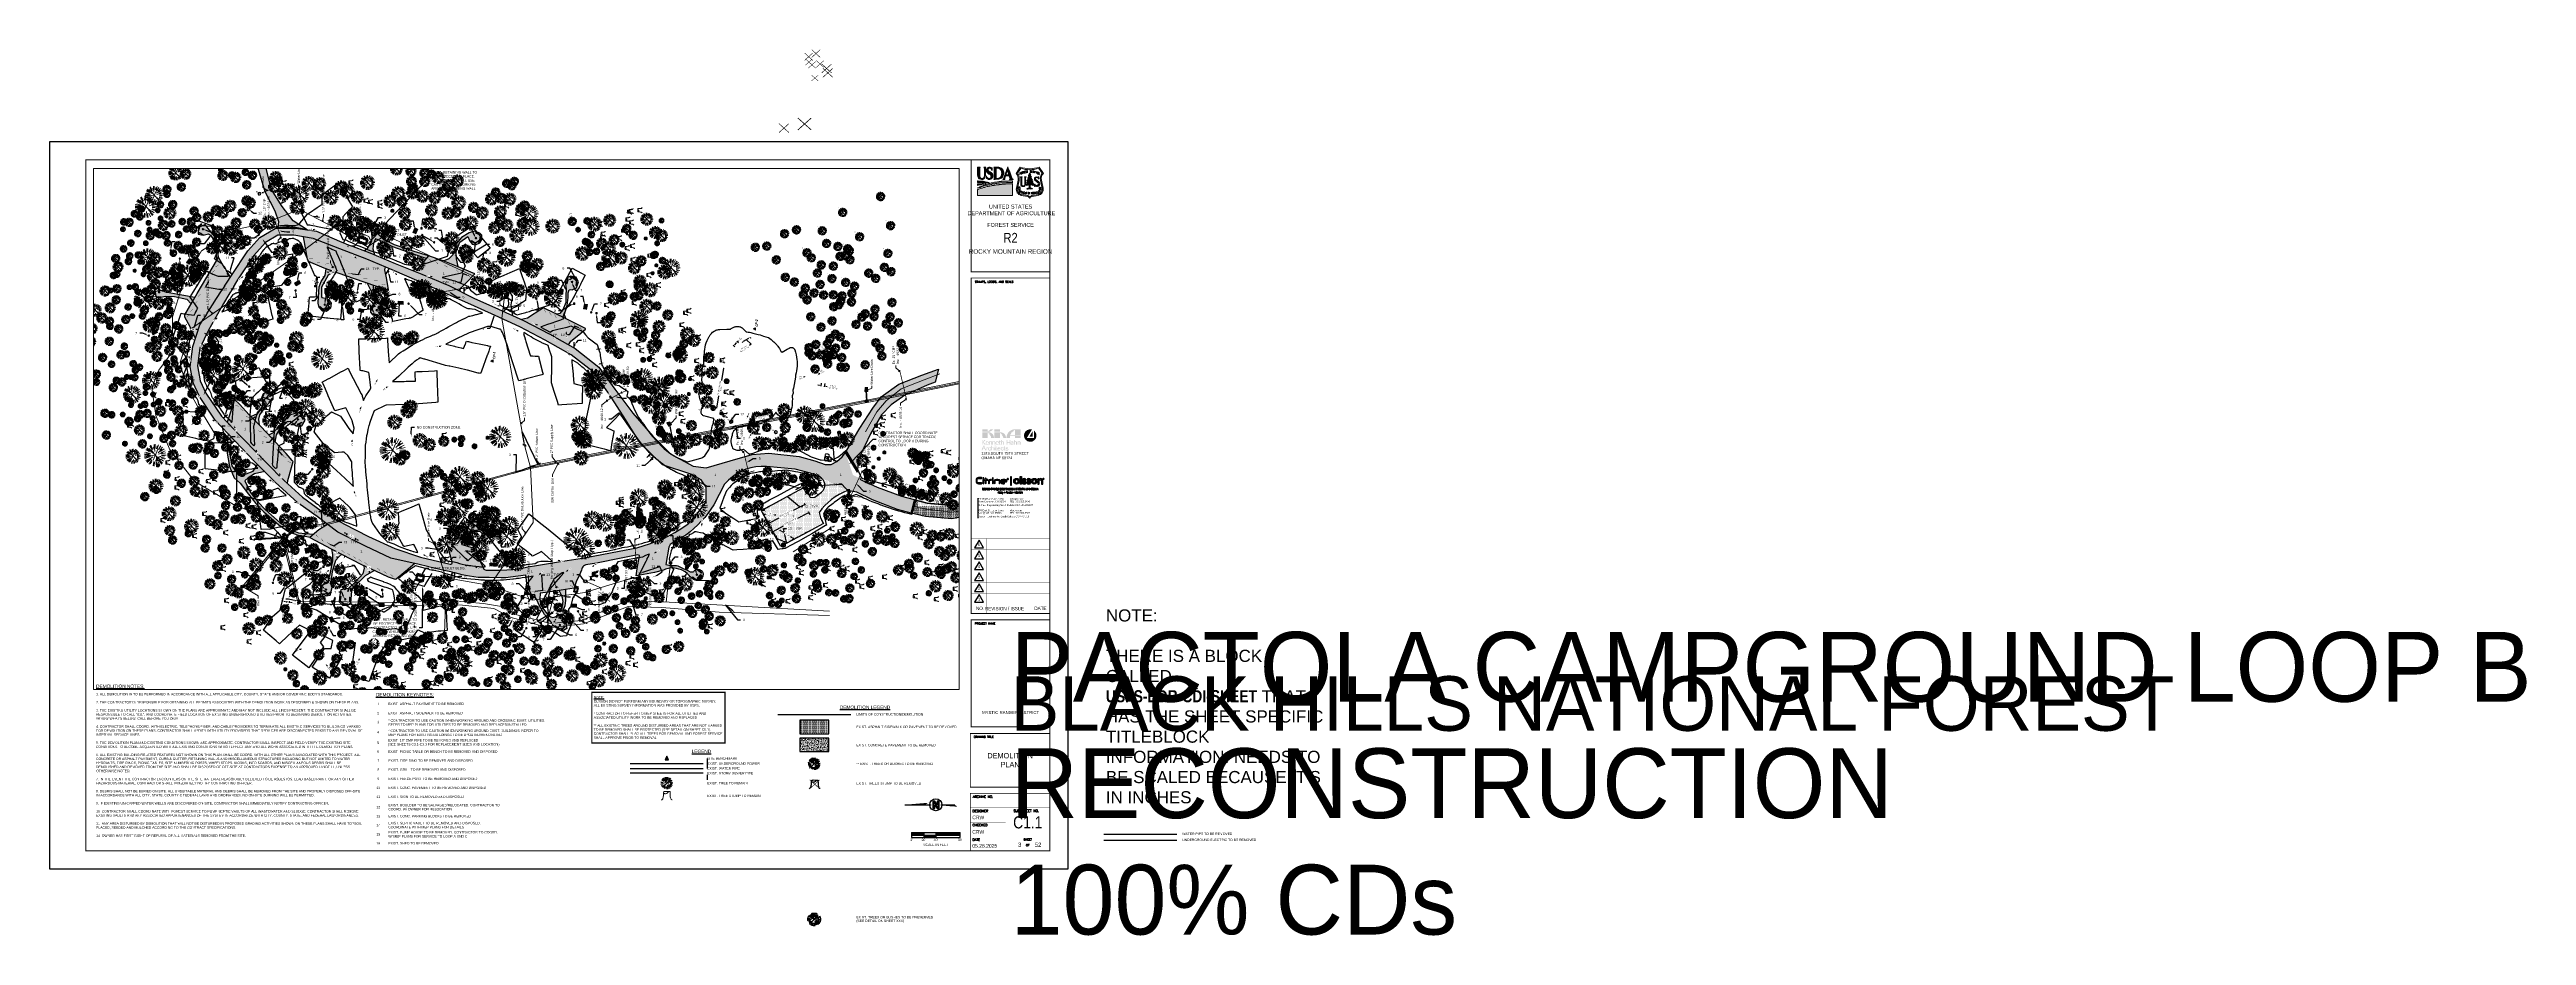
# Paper-space layout 'C1.1 DEMOLITION PLAN' of a CAD drawing. Header units: feet. Extents: x 0 to 102, y -3 to 34.
# The model-space entities are those that its viewports show. They can reach past a viewport. Long polylines and large blocks are cut down to what shows.
import ezdxf
from ezdxf import colors
from ezdxf.entities.mleader import LeaderData, LeaderLine
from ezdxf.enums import TextEntityAlignment as Align
from ezdxf.lldxf.tags import DXFTag
from ezdxf.math import Vec2, Vec3

# ---------------------------------------------------------------- set-up
doc = ezdxf.new("R2018")
doc.units = ezdxf.units.FT
doc.header["$MEASUREMENT"] = 0
doc.set_wipeout_variables(frame=1)
for name, pattern in [('CENTER2', [1.125, 0.75, -0.125, 0.125, -0.125]), ('DASHED2', [0.375, 0.25, -0.125]), ('HIDDEN', [0.375, 0.25, -0.125]), ('PHANTOM2', [1.25, 0.625, -0.125, 0.125, -0.125, 0.125, -0.125]), ('RAD', [0.13, 0.08, -0.05])]:
    doc.linetypes.add(name, pattern=pattern)
for name, color, linetype in [('BDR-LOGO', 135, 'Continuous'), ('C-LIMITS-DEMO', 4, 'LIMITS OF DISTURBANCE'), ('G-BRDR', 7, 'Continuous'), ('G-BRDR-LINE-ST04', 64, 'Continuous'), ('G-BRDR-STMP', 64, 'Continuous'), ('G-BRDR-TEXT-ST01', 64, 'Continuous'), ('G-SYMB-ST02', 2, 'Continuous'), ('G-TEXT-ST02', 2, 'Continuous'), ('G-TEXT-ST03', 3, 'Continuous'), ('G-TEXT-ST06', 6, 'Continuous'), ('G-XREF', 7, 'Continuous'), ('P-REMOVE', 5, 'Continuous'), ('P-SAWCUT', 4, 'HIDDEN'), ('TEXTL', 3, 'Continuous'), ('V-DEMO-VEGE-TREE', 1, 'Continuous'), ('V-PVMT-ASPH', 111, 'Continuous'), ('V-PVMT-ASPH-DEMO', 1, 'Continuous'), ('V-PVMT-CONC-DEMO', 1, 'Continuous'), ('V-PVMT-GRVL', 120, 'RAD'), ('V-PVMT-GRVL-DEMO', 1, 'RAD'), ('V-SITE-SIGN', 222, 'Continuous'), ('V-SITE-SIGN-DEMO', 1, 'Continuous'), ('V-TOPO-SPOT', 8, 'Continuous'), ('V-UTIL-POWR-STRC', 1, 'Continuous'), ('V-UTIL-SSWR-STRC', 8, 'Continuous'), ('V-UTIL-STRM-STRC', 8, 'Continuous'), ('V-UTIL-WATR-STRC', 8, 'Continuous')]:
    doc.layers.add(name, color=color, linetype=linetype)
for name, color, linetype, lineweight in [('C-ANNO-TEXT-3', 8, 'Continuous', 20), ('Layer 2', 7, 'Continuous', 0), ('V-ANNO-TEXT', 8, 'Continuous', 13), ('V-LEGL-PROP-MRKR', 8, 'Continuous', 13), ('V-PVMT-CURB-DEMO', 1, 'Continuous', 25), ('V-PVMT-HTCH-ASPH', 8, 'Continuous', 13), ('V-PVMT-HTCH-ASPH-DEMO', 1, 'Continuous', 13), ('V-PVMT-HTCH-CONC-DEMO', 1, 'Continuous', 13), ('V-PVMT-HTCH-GRVL', 8, 'Continuous', 20), ('V-PVMT-HTCH-GRVL-DEMO', 1, 'Continuous', 20), ('V-SITE-BLDG', 15, 'Continuous', 35), ('V-SITE-BLDG-DEMO', 1, 'Continuous', 35), ('V-SITE-BLDG-HTCH', 8, 'Continuous', 13), ('V-SITE-BLDG-HTCH-DEMO', 1, 'Continuous', 13), ('V-SITE-FENC', 8, 'Continuous', 18), ('V-SITE-FENC-DEMO', 1, 'Continuous', 18), ('V-SITE-ROCK', 8, 'Continuous', 18), ('V-SITE-ROCK-DEMO', 1, 'Continuous', 18), ('V-SITE-SURV', 8, 'Continuous', 18), ('V-SITE-SURV-DEMO', 1, 'Continuous', 18), ('V-SITE-VEGE', 8, 'Continuous', 18), ('V-SITE-VEGE-DEMO', 1, 'Continuous', 18), ('V-SITE-WALL', 8, 'Continuous', 18), ('V-SITE-WALL-DEMO', 1, 'Continuous', 18), ('V-UTIL-IRRI', 8, 'Continuous', 15), ('V-UTIL-POWR-LINE-UNDR', 8, 'EXIST_PROP POWER UNDERGROUND LINE 1', 15), ('V-UTIL-STRM-LINE', 8, 'STORM (.5x)', 15), ('V-UTIL-STRM-LINE-DEMO', 1, 'STORM (.5x)', 15), ('V-UTIL-WATR-LINE', 8, 'WATER', 15)]:
    doc.layers.add(name, color=color, linetype=linetype, lineweight=lineweight)
doc.layers.add('G-BRDR-LOGO-NPLT', color=7, linetype='Continuous', true_color=0x373a37, plot=False)
doc.layers.add('G-BRDR-LOGO-ST02', color=7, linetype='Continuous', true_color=0x373a37)
doc.layers.add('G-NPLT', color=211, linetype='Continuous', plot=False)
doc.layers.add('G-VPRT', color=7, linetype='Continuous', plot=False)
doc.layers.add('V-PVMT-CNTR', color=8, linetype='Continuous', lineweight=5, plot=False)
doc.styles.add('Arial', font='arial.ttf', dxfattribs={"height": 180})
doc.styles.add('Arial Narrow Tlblk', font='ARIALN.TTF')
doc.styles.add('Normal', font='arial.ttf', dxfattribs={"height": 0.1})
doc.styles.add('RomanS', font='romans.shx')
doc.styles.add('SEI Annotative', font='tahoma.ttf', dxfattribs={"height": 0.1})
doc.styles.add('SEI-Dim & Leader', font='tahoma.ttf')
doc.styles.add('SIMPLEX', font='simplex.shx')
doc.styles.get("Standard").update_dxf_attribs({"font": 'arial.ttf'})
doc.styles.add('Tag', font='romans.shx')
doc.styles.add('TBLK_Normal', font='arial.ttf')
tags = doc.linetypes.add('EXIST_PROP POWER UNDERGROUND LINE 1', pattern='A,1.5,-0.2,["P-UG",Standard,S=0.08,R=0,X=-0.1,Y=-0.04],-0.3', length=2).pattern_tags.tags
tags[6] = DXFTag(74, 10)
tags = doc.linetypes.add('LIMITS OF DISTURBANCE', pattern='A,1.5,-0.2,["LOD",Standard,S=0.08,R=0,X=-0.1,Y=-0.04],-0.2', length=1.9).pattern_tags.tags
tags[6] = DXFTag(74, 10)
tags = doc.linetypes.add('STORM', pattern='A,1.5,-0.2,["SD",Standard,S=0.08,R=0,X=-0.1,Y=-0.04],-0.15', length=1.85).pattern_tags.tags
tags[6] = DXFTag(74, 10)
tags = doc.linetypes.add('STORM (.5x)', pattern='A,0.75,-0.2,["SD",Standard,S=0.08,R=0,X=-0.1,Y=-0.04],-0.15', length=1.1).pattern_tags.tags
tags[6] = DXFTag(74, 10)
tags = doc.linetypes.add('WATER', pattern='A,1.5,-0.2,["W",Standard,S=0.08,R=0,X=-0.1,Y=-0.04],-0.05', length=1.75).pattern_tags.tags
tags[6] = DXFTag(74, 10)
doc.dimstyles.new('Plan', dxfattribs={"dimscale": 20, "dimtxt": 0.1, "dimasz": 0.12, "dimexe": 0.0625, "dimexo": 0.0625, "dimgap": 0.09, "dimtad": 0, "dimtih": 1, "dimtoh": 1, "dimdec": 0, "dimzin": 0, "dimdsep": 46, "dimtxsty": 'Normal', "dimcen": 0, "dimclrd": 256, "dimclre": 256, "dimclrt": 256, "dimaunit": 1, "dimadec": 4, "dimazin": 0, "dimtfac": 1, "dimtdec": 0, "dimtofl": 0, "dimtmove": 0, "dimatfit": 3, "dimfxl": 1, "dimtolj": 1, "dimtzin": 0, "dimlwd": -1, "dimlwe": -1, "dimarcsym": 0})
pattern_1 = [(37.5, (0, 0), (-0.0629933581, 1.926823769), [0, -1.52, 0, -1.7, 0, -1.625]), (7.5, (0, 0), (1.7697767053, 2.822146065), [0, -0.82, 0, -1.37, 0, -0.525]), (327.5, (-1.23, 0), (3.1141418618, 0.0056590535), [0, -0.5, 0, -1.8, 0, -2.35]), (317.5, (-1.23, 0), (3.0061266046, 0.877675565), [0, -0.25, 0, -1.18, 0, -1.35])]
pattern_2 = [(228.012787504, (1.44, 2), (-16, -18), [0.269072, -26.638176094]), (184.969740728, (1.26, 1.8), (24, 2), [0.461736, -45.7118495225]), (132.510447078, (0.8, 1.76), (20, -22), [0.325576, -32.2320651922]), (267.273689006, (0.02, 1.26), (2, 40), [0.420476, -41.6271160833]), (292.833654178, (0, 0.84), (-10, 24), [0.41231, -40.8187462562]), (357.273689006, (0.16, 0.46), (-40, 2), [0.420476, -41.6271160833]), (37.694240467, (0.58, 0.44), (-26, -20), [0.556058, -55.0496970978]), (72.255328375, (1.02, 0.78), (14, 44), [0.524976, -51.9726429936]), (121.429565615, (1.18, 1.28), (-16, 26), [0.4219, -41.7681462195]), (175.236358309, (0.96, 1.64), (22, -2), [0.481664, -23.6015251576]), (222.397437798, (0.48, 1.68), (-24, -22), [0.622896, -61.6667500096]), (138.814074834, (2, 1.24), (-14, 12), [0.212602, -21.0476896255]), (171.46923439, (1.84, 1.38), (26, -4), [0.404474, -40.0430228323]), (225, (1.44, 1.44), (-2e-16, -2), [0.282842, -2.5455851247]), (203.198590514, (1.3, 1.68), (10, 4), [0.152316, -15.0792302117]), (291.801409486, (1.16, 1.62), (-2, 6), [0.215406, -10.5549236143]), (30.963756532, (1.24, 1.42), (6, 4), [0.349858, -11.3120457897]), (161.565051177, (1.54, 1.6), (4, -2), [0.252982, -6.0715733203]), (16.389540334, (0, 1.62), (20, 6), [0.3544, -35.0856902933]), (70.346175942, (0.34, 1.72), (-8.000000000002, -22.000000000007), [0.297322, -29.4348154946]), (293.198590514, (1.54, 2), (-4, 10), [0.30463, -14.9269162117]), (343.610459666, (1.66, 1.72), (-20, 6), [0.3544, -35.0856902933]), (339.44395478, (0, 0.38), (-10, 4), [0.34176, -16.7462474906]), (294.775140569, (0.32, 0.26), (-10, 22), [0.286356, -28.3492861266]), (66.801409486, (1.56, 0), (4, 10), [0.30463, -14.9269162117]), (17.354024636, (1.68, 0.28), (-26, -8), [0.335262, -33.1908472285]), (69.44395478, (0.58, 0), (-4, -10), [0.17088, -16.9171274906]), (101.309932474, (1.44, 0), (-2, 8), [0.10198, -10.0960590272]), (165.96375653, (1.42, 0.1), (6, -2), [0.41231, -7.8339012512]), (186.009005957, (1.02, 0.2), (20, 2), [0.3821, -37.827846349]), (303.690067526, (1.24, 1.24), (-2, 4), [0.288444, -6.922658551]), (353.157226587, (1.4, 1), (34, -4), [0.503588, -49.855125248]), (60.945395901, (1.9, 0.94), (-8, -14), [0.205912, -20.385348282]), (90, (2, 1.12), (-2, 2), [0.12, -1.88]), (120.256437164, (0.98, 0.26), (8, -14), [0.277848, -27.507039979]), (48.012787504, (0.84, 0.5), (16, 18), [0.538144, -26.369104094]), (0, (1.2, 0.9), (2, 2), [0.52, -1.48]), (325.304846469, (1.72, 0.9), (20, -14), [0.316228, -31.3065486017]), (254.0546041, (1.98, 0.72), (-2, -8), [0.291204, -14.2690157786]), (207.645975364, (1.9, 0.44), (-38, -20), [0.47413, -46.9389483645]), (175.42607874, (1.48, 0.22), (-26, 2), [0.501598, -49.658146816])]

# ---------------------------------------------------------------- blocks, each defined once
blk = doc.blocks.new('FS Shield')
at = {"layer": 'G-BRDR-STMP'}
h = blk.add_hatch(color=256, dxfattribs=at)
h.dxf.hatch_style = 1
h.paths.add_polyline_path([(0.244, 0.38, -0.242814), (0.285, 0.525), (0.198, 0.656, -0.166103), (-0.198, 0.656), (-0.285, 0.525, -0.242814), (-0.244, 0.38), (-0.278, 0.217, 0.414505), (-0.179, 0.066), (-0.048, 0.039, -0.243992), (0, 0, -0.243992), (0.048, 0.039), (0.179, 0.066, 0.414505), (0.278, 0.217)])
h.paths.add_polyline_path([(-0.223, 0.376, 0.218141), (-0.257, 0.527), (-0.189, 0.63, 0.152377), (0.189, 0.63), (0.257, 0.527, 0.218141), (0.223, 0.376), (0.257, 0.213, -0.414505), (0.175, 0.087), (0.043, 0.06, 0.140661), (0, 0.038, 0.140661), (-0.043, 0.06), (-0.175, 0.087, -0.414505), (-0.257, 0.213)], flags=16)
h.paths.add_polyline_path([(-0.1, 0.298), (-0.1, 0.298, -1), (-0.166, 0.298), (-0.166, 0.298, 0.998073)], flags=0)
h.paths.add_polyline_path([(-0.074, 0.283, 0.217701), (-0.073, 0.291), (-0.064, 0.3), (-0.063, 0.305), (-0.053, 0.318), (-0.051, 0.322, 0.19301), (-0.067, 0.319, -0.295387), (-0.066, 0.323, -0.032951), (-0.061, 0.328, 0.170622), (-0.056, 0.339, -0.23866), (-0.052, 0.345, 0.171128), (-0.041, 0.357, 0.896588), (-0.046, 0.359), (-0.051, 0.357), (-0.053, 0.356), (-0.055, 0.353, -0.303734), (-0.051, 0.363, 0.719585), (-0.054, 0.373, 0.230439), (-0.06, 0.37, -0.128843), (-0.053, 0.38, 0.074045), (-0.043, 0.393), (-0.035, 0.401), (-0.03, 0.407, 0.993685), (-0.033, 0.409, -0.189055), (-0.041, 0.404, 0.089309), (-0.04, 0.412, -0.326628), (-0.037, 0.418, 0.341744), (-0.034, 0.423), (-0.032, 0.43), (-0.039, 0.432), (-0.035, 0.437), (-0.034, 0.441), (-0.026, 0.447), (-0.019, 0.465), (-0.018, 0.469, 0.92852), (-0.021, 0.471, 0.33514), (-0.027, 0.469, -0.005353), (-0.026, 0.475, 0.5916), (-0.028, 0.478, 0.219176), (-0.017, 0.495, -0.13116), (-0.014, 0.503, 0.04801), (-0.008, 0.512, 0.029394), (-0.001, 0.531, -0.109847), (0.011, 0.509, 0.137954), (0.021, 0.491, 0.125309), (0.015, 0.493, 0.275089), (0.024, 0.469), (0.027, 0.461), (0.029, 0.455, 0.043054), (0.035, 0.447, -1.370275), (0.033, 0.446), (0.029, 0.449), (0.025, 0.449), (0.025, 0.447, 0.124458), (0.04, 0.426, 0.096736), (0.034, 0.427, -0.114328), (0.039, 0.412, 0.23545), (0.042, 0.408, -0.266794), (0.044, 0.403, 0.016051), (0.055, 0.392, 0.072041), (0.046, 0.393, 0.435338), (0.041, 0.395, 0.010058), (0.056, 0.369, 0.189905), (0.065, 0.363, -0.243249), (0.069, 0.359, 0.134006), (0.061, 0.359, -0.24982), (0.054, 0.361, 1.322278), (0.052, 0.357, 0.175179), (0.066, 0.336, -0.066467), (0.068, 0.327, -0.741881), (0.066, 0.326, 0.029676), (0.074, 0.316, -0.099505), (0.081, 0.306, 0.046515), (0.071, 0.314, 1.415545), (0.07, 0.31), (0.077, 0.291, -0.427657), (0.078, 0.28, 0.459333), (0.079, 0.273, -0.59758), (0.075, 0.279, 0.930872), (0.071, 0.282), (0.068, 0.281), (0.065, 0.281, 0.683561), (0.063, 0.275, -0.303146), (0.055, 0.28), (0.051, 0.286), (0.039, 0.288), (0.035, 0.287), (0.034, 0.285), (0.029, 0.289), (0.024, 0.289), (0.02, 0.293), (0.018, 0.297, 0.677276), (0.011, 0.298, 0.150091), (0.008, 0.279, -0.051223), (0.011, 0.225, -0.009226), (0.018, 0.223, -0.136436), (0.026, 0.219, 0.091757), (0.031, 0.216, 0.542625), (0.031, 0.216), (0.035, 0.214), (0.04, 0.211), (0.043, 0.211, -0.146149), (0.06, 0.199, -0.079398), (0.052, 0.202, -0.254648), (0.043, 0.201, 0.18232), (0.028, 0.201, -0.123873), (-0.001, 0.199, 0.063634), (-0.014, 0.199, -0.150743), (-0.023, 0.201, 0.01873), (-0.041, 0.198, -0.166823), (-0.052, 0.2, 0.248807), (-0.069, 0.199, -0.123464), (-0.054, 0.205, 0.108954), (-0.04, 0.211, -0.108093), (-0.028, 0.216, 0.102825), (-0.023, 0.218), (-0.012, 0.225, 0.302817), (-0.011, 0.228), (-0.009, 0.29, 0.807359), (-0.016, 0.292, -0.322228), (-0.025, 0.287, 0.323267), (-0.04, 0.279, -0.037195), (-0.064, 0.277, 0.174342), (-0.074, 0.273, -0.219804)], flags=0)
h.paths.add_polyline_path([(0.25, 0.229), (0.25, 0.244), (0.188, 0.244), (0.188, 0.229)], flags=8)
h.paths.add_polyline_path([(0.25, 0.202), (0.25, 0.218), (0.188, 0.218), (0.188, 0.202)], flags=8)
h.paths.add_polyline_path([(0.248, 0.172), (0.25, 0.188), (0.189, 0.195), (0.187, 0.179)], flags=8)
h.paths.add_polyline_path([(0.228, 0.13), (0.237, 0.143), (0.187, 0.178), (0.177, 0.165)], flags=8)
h.paths.add_polyline_path([(0.214, 0.116), (0.224, 0.125), (0.182, 0.17), (0.172, 0.161)], flags=8)
h.paths.add_polyline_path([(0.17, 0.096), (0.186, 0.1), (0.17, 0.159), (0.154, 0.155)], flags=8)
h.paths.add_polyline_path([(0.141, 0.09), (0.158, 0.094), (0.147, 0.154), (0.13, 0.151)], flags=8)
h.paths.add_polyline_path([(0.123, 0.087), (0.113, 0.148)], flags=8)
h.paths.add_polyline_path([(0.088, 0.082), (0.104, 0.084), (0.096, 0.145), (0.08, 0.143)], flags=8)
h.paths.add_polyline_path([(0.06, 0.08), (0.077, 0.081), (0.072, 0.143), (0.054, 0.141)], flags=8)
h.paths.add_polyline_path([(0.032, 0.078), (0.05, 0.079), (0.047, 0.141), (0.029, 0.14)], flags=8)
h.paths.add_polyline_path([(-0.018, 0.078), (0.018, 0.078), (0.018, 0.139), (-0.018, 0.139)], flags=8)
h.paths.add_polyline_path([(-0.037, 0.078), (-0.018, 0.078), (-0.016, 0.139), (-0.035, 0.14)], flags=8)
h.paths.add_polyline_path([(-0.077, 0.081), (-0.06, 0.08), (-0.055, 0.141), (-0.071, 0.143)], flags=8)
h.paths.add_polyline_path([(-0.104, 0.084), (-0.088, 0.082), (-0.08, 0.143), (-0.096, 0.145)], flags=8)
h.paths.add_polyline_path([(-0.13, 0.088), (-0.115, 0.086), (-0.106, 0.147), (-0.121, 0.149)], flags=8)
h.paths.add_polyline_path([(-0.159, 0.094), (-0.141, 0.09), (-0.129, 0.151), (-0.147, 0.154)], flags=8)
h.paths.add_polyline_path([(-0.186, 0.1), (-0.17, 0.096), (-0.154, 0.155), (-0.17, 0.159)], flags=8)
h.paths.add_polyline_path([(-0.219, 0.12), (-0.206, 0.11), (-0.168, 0.158), (-0.181, 0.168)], flags=8)
h.paths.add_polyline_path([(-0.242, 0.152), (-0.233, 0.136), (-0.179, 0.166), (-0.188, 0.182)], flags=8)
h.paths.add_polyline_path([(-0.25, 0.188), (-0.248, 0.172), (-0.187, 0.179), (-0.189, 0.195)], flags=8)
h.paths.add_polyline_path([(-0.25, 0.218), (-0.25, 0.202), (-0.188, 0.202), (-0.188, 0.218)], flags=8)
h.paths.add_polyline_path([(-0.25, 0.245), (-0.25, 0.228), (-0.188, 0.228), (-0.188, 0.245)], flags=8)
h.paths.add_polyline_path([(0.179, 0.49), (0.218, 0.482), (0.218, 0.55), (0.179, 0.558)], flags=8)
h.paths.add_polyline_path([(0.149, 0.503), (0.19, 0.495), (0.19, 0.561), (0.149, 0.569)], flags=8)
h.paths.add_polyline_path([(0.129, 0.51), (0.151, 0.51), (0.151, 0.574), (0.129, 0.574)], flags=8)
h.paths.add_polyline_path([(0.088, 0.521), (0.131, 0.516), (0.131, 0.579), (0.088, 0.585)], flags=8)
h.paths.add_polyline_path([(0.059, 0.527), (0.098, 0.524), (0.098, 0.586), (0.059, 0.589)], flags=8)
h.paths.add_polyline_path([(0.028, 0.531), (0.066, 0.529), (0.066, 0.591), (0.028, 0.592)], flags=8)
h.paths.add_polyline_path([(-0.004, 0.532), (0.036, 0.531), (0.036, 0.593), (-0.004, 0.594)], flags=8)
h.paths.add_polyline_path([(-0.067, 0.529), (-0.028, 0.531), (-0.028, 0.592), (-0.067, 0.59)], flags=8)
h.paths.add_polyline_path([(-0.089, 0.523), (-0.07, 0.527), (-0.066, 0.59), (-0.084, 0.587)], flags=8)
h.paths.add_polyline_path([(-0.129, 0.516), (-0.09, 0.521), (-0.09, 0.584), (-0.129, 0.58)], flags=8)
h.paths.add_polyline_path([(-0.16, 0.507), (-0.12, 0.513), (-0.12, 0.577), (-0.16, 0.571)], flags=8)
h.paths.add_polyline_path([(-0.191, 0.495), (-0.149, 0.503), (-0.149, 0.569), (-0.191, 0.561)], flags=8)
h.paths.add_polyline_path([(-0.218, 0.482), (-0.179, 0.49), (-0.179, 0.558), (-0.218, 0.55)], flags=8)
h = blk.add_hatch(color=256, dxfattribs=at)
h.dxf.hatch_style = 1
edge = h.paths.add_edge_path()
edge.add_arc((-0.024, 0.026), 0.202, 77.7762, 79.8906, ccw=False)
edge.add_arc((0.015, 0.208), 0.0154, 46.6993, 77.7762, ccw=False)
edge.add_arc((0.037, 0.232), 0.017, 226.6993, 247.6698)
edge.add_arc((0.031, 0.216), 0.000504, 247.6698, 361.6112)
edge.add_line((0.031, 0.216), (0.035, 0.214))
edge.add_line((0.035, 0.214), (0.04, 0.211))
edge.add_line((0.04, 0.211), (0.043, 0.211))
edge.add_arc((0.031, 0.176), 0.0369, 38.7298, 71.9892, ccw=False)
edge.add_arc((0.064, 0.226), 0.0275, 244.8609, 263.0196, ccw=False)
edge.add_arc((0.047, 0.209), 0.0095, 247.4941, 304.6405, ccw=False)
edge.add_arc((0.035, 0.181), 0.0212, 67.4941, 108.8248)
edge.add_arc((0.009, 0.258), 0.06, 260.5792, 288.8248, ccw=False)
edge.add_arc((-0.01, 0.149), 0.0508, 80.5792, 95.1433)
edge.add_arc((-0.016, 0.215), 0.0157, 240.8537, 275.1433, ccw=False)
edge.add_arc((0.007, -0.032), 0.235, 97.2688, 101.5609)
edge.add_arc((-0.044, 0.215), 0.0173, 243.6768, 281.5609, ccw=False)
edge.add_arc((-0.06, 0.183), 0.0181, 63.6768, 119.5644)
edge.add_arc((-0.049, 0.174), 0.032, 99.594, 127.7474, ccw=False)
edge.add_arc((-0.06, 0.241), 0.0357, 279.594, 304.4664)
edge.add_arc((-0.023, 0.187), 0.0298, 99.7892, 124.4664, ccw=False)
edge.add_arc((-0.031, 0.231), 0.0153, 279.7892, 300.6858)
edge.add_line((-0.023, 0.218), (-0.012, 0.225))
edge.add_arc((-0.014, 0.228), 0.0038, 301.9791, 369.3679)
edge.add_line((-0.011, 0.228), (-0.009, 0.29))
edge.add_arc((-0.013, 0.29), 0.00403, 358.0581, 513.722)
edge.add_arc((-0.024, 0.296), 0.00876, 262.2805, 333.722, ccw=False)
edge.add_arc((-0.027, 0.272), 0.0148, 82.2805, 153.9377)
edge.add_arc((-0.065, 0.434), 0.157, 270.4582, 278.9786, ccw=False)
edge.add_arc((-0.064, 0.261), 0.0164, 90.4582, 130.0168)
edge.add_arc((-0.064, 0.278), 0.0115, 153.1354, 202.7221, ccw=False)
edge.add_arc((-0.083, 0.287), 0.0104, 333.1354, 382.2623)
edge.add_line((-0.073, 0.291), (-0.064, 0.3))
edge.add_line((-0.064, 0.3), (-0.063, 0.305))
edge.add_line((-0.063, 0.305), (-0.053, 0.318))
edge.add_line((-0.053, 0.318), (-0.051, 0.322))
edge.add_arc((-0.055, 0.301), 0.0209, 78.8277, 122.5251)
edge.add_arc((-0.063, 0.32), 0.00355, 141.9207, 207.7466, ccw=False)
edge.add_arc((-0.019, 0.286), 0.0595, 134.3716, 141.9207, ccw=False)
edge.add_arc((-0.073, 0.341), 0.0178, 314.3716, 353.1023)
edge.add_arc((-0.047, 0.338), 0.00831, 119.4097, 173.1023, ccw=False)
edge.add_arc((-0.063, 0.365), 0.023, 299.4097, 338.2531)
edge.add_arc((-0.044, 0.358), 0.00257, 338.2531, 505.7692)
edge.add_line((-0.046, 0.359), (-0.051, 0.357))
edge.add_line((-0.051, 0.357), (-0.053, 0.356))
edge.add_line((-0.053, 0.356), (-0.055, 0.353))
edge.add_arc((-0.045, 0.355), 0.0102, 124.6681, 192.2493, ccw=False)
edge.add_arc((-0.054, 0.368), 0.00527, 304.6681, 447.6211)
edge.add_arc((-0.054, 0.365), 0.00823, 87.6211, 139.5277)
edge.add_arc((-0.038, 0.362), 0.0242, 130.7407, 160.1074, ccw=False)
edge.add_arc((-0.09, 0.423), 0.056, 310.7407, 327.6796)
edge.add_line((-0.043, 0.393), (-0.035, 0.401))
edge.add_line((-0.035, 0.401), (-0.03, 0.407))
edge.add_arc((-0.032, 0.408), 0.00155, 322.0684, 501.3425)
edge.add_arc((-0.043, 0.417), 0.0132, 278.5197, 321.3425, ccw=False)
edge.add_arc((-0.061, 0.41), 0.0204, 344.2814, 364.6955)
edge.add_arc((-0.034, 0.412), 0.0062, 112.3414, 184.6955, ccw=False)
edge.add_arc((-0.038, 0.422), 0.00453, 292.3414, 367.8116)
edge.add_line((-0.034, 0.423), (-0.032, 0.43))
edge.add_line((-0.032, 0.43), (-0.039, 0.432))
edge.add_line((-0.039, 0.432), (-0.035, 0.437))
edge.add_line((-0.035, 0.437), (-0.034, 0.441))
edge.add_line((-0.034, 0.441), (-0.026, 0.447))
edge.add_line((-0.026, 0.447), (-0.019, 0.465))
edge.add_line((-0.019, 0.465), (-0.018, 0.469))
edge.add_arc((-0.019, 0.47), 0.00184, 332.6766, 504.1859)
edge.add_arc((-0.023, 0.466), 0.00561, 65.2579, 139.3702)
edge.add_arc((0.266, 0.393), 0.303, 164.1578, 165.3846, ccw=False)
edge.add_arc((-0.027, 0.476), 0.00195, 344.1578, 466.592)
edge.add_arc((-0.041, 0.498), 0.0244, 303.3448, 352.7943)
edge.add_arc((-0.001, 0.493), 0.0161, 142.9053, 172.7943, ccw=False)
edge.add_arc((-0.061, 0.538), 0.0589, 322.9053, 333.8999)
edge.add_arc((-0.159, 0.587), 0.168, 333.8999, 340.6345)
edge.add_arc((-0.044, 0.495), 0.056, 14.6943, 39.7689, ccw=False)
edge.add_arc((0.047, 0.519), 0.0381, 194.6943, 226.1128)
edge.add_arc((0.015, 0.48), 0.0123, 62.0111, 90.581)
edge.add_arc((0.04, 0.489), 0.0252, 170.5834, 232.1073)
edge.add_line((0.024, 0.469), (0.027, 0.461))
edge.add_line((0.027, 0.461), (0.029, 0.455))
edge.add_arc((0.077, 0.485), 0.0564, 212.6271, 222.4882)
edge.add_arc((0.034, 0.446), 0.00121, -173.0268, 42.4882, ccw=False)
edge.add_line((0.033, 0.446), (0.029, 0.449))
edge.add_line((0.029, 0.449), (0.025, 0.449))
edge.add_line((0.025, 0.449), (0.025, 0.447))
edge.add_arc((0.073, 0.466), 0.052, 201.7042, 230.082)
edge.add_arc((0.036, 0.412), 0.0155, 74.3023, 96.4038)
edge.add_arc((0.004, 0.408), 0.035, 6.2546, 32.3434, ccw=False)
edge.add_arc((0.045, 0.413), 0.00576, 186.2546, 239.2505)
edge.add_arc((0.039, 0.403), 0.00498, -0.5024, 59.2505, ccw=False)
edge.add_arc((0.222, 0.571), 0.244, 223.3934, 227.0716)
edge.add_arc((0.049, 0.36), 0.0328, 78.8277, 95.3098)
edge.add_arc((0.043, 0.392), 0.00357, 21.3951, 115.4963)
edge.add_arc((0.693, 0.762), 0.748, 209.3613, 211.6664)
edge.add_arc((0.069, 0.376), 0.0142, 211.6664, 254.6772)
edge.add_arc((0.063, 0.357), 0.00617, 19.9906, 74.6772, ccw=False)
edge.add_arc((0.064, 0.344), 0.0152, 71.2951, 101.8251)
edge.add_arc((0.06, 0.366), 0.00731, 225.719, 281.8251, ccw=False)
edge.add_arc((0.053, 0.359), 0.00227, 45.719, 257.3224)
edge.add_arc((0.089, 0.366), 0.0378, 192.8665, 232.6114)
edge.add_arc((0.033, 0.323), 0.0354, 5.2612, 20.4719, ccw=False)
edge.add_arc((0.067, 0.326), 0.00122, -135.777, 5.2612, ccw=False)
edge.add_arc((0.148, 0.389), 0.103, 217.8435, 224.567)
edge.add_arc((0.052, 0.295), 0.0306, 21.837, 44.567, ccw=False)
edge.add_arc((0.037, 0.258), 0.0652, 48.1487, 58.8015)
edge.add_arc((0.07, 0.312), 0.00182, 58.8015, 277.8456)
edge.add_line((0.07, 0.31), (0.077, 0.291))
edge.add_arc((0.073, 0.285), 0.00774, -41.106, 51.5113, ccw=False)
edge.add_arc((0.082, 0.277), 0.0048, 138.894, 237.5775)
edge.add_arc((0.079, 0.277), 0.00438, 154.1697, 277.6165, ccw=False)
edge.add_arc((0.073, 0.28), 0.00241, 334.1697, 505.9681)
edge.add_line((0.071, 0.282), (0.068, 0.281))
edge.add_line((0.068, 0.281), (0.065, 0.281))
edge.add_arc((0.065, 0.277), 0.0036, 90, 227.42)
edge.add_arc((0.063, 0.283), 0.00812, 200.3742, 267.832, ccw=False)
edge.add_line((0.055, 0.28), (0.051, 0.286))
edge.add_line((0.051, 0.286), (0.039, 0.288))
edge.add_line((0.039, 0.288), (0.035, 0.287))
edge.add_line((0.035, 0.287), (0.034, 0.285))
edge.add_line((0.034, 0.285), (0.029, 0.289))
edge.add_line((0.029, 0.289), (0.024, 0.289))
edge.add_line((0.024, 0.289), (0.02, 0.293))
edge.add_line((0.02, 0.293), (0.018, 0.297))
edge.add_arc((0.015, 0.296), 0.00375, 17.83, 154.2655)
edge.add_arc((0.04, 0.284), 0.0314, 154.2655, 188.409)
edge.add_arc((-0.257, 0.24), 0.268, -3.3201, 8.409, ccw=False)
edge = h.paths.add_edge_path()
edge.add_line((0.099, 0.3), (0.11, 0.3))
edge.add_arc((0.15, 0.3), 0.0402, 180.0804, 262.8912)
edge.add_arc((0.151, 0.296), 0.0368, 260.7155, 309.9664)
edge.add_arc((0.142, 0.299), 0.0452, 316.8203, 365.324)
edge.add_arc((0.152, 0.299), 0.0353, 6.1629, 56.927)
edge.add_arc((83.82, 94.291), 125.802, 228.28476, 228.32305, ccw=False)
edge.add_arc((0.125, 0.408), 0.0285, 190.2628, 233.9243, ccw=False)
edge.add_arc((0.138, 0.409), 0.042, 112.0719, 189.3983, ccw=False)
edge.add_arc((0.144, 0.393), 0.0599, 59.5827, 111.1265, ccw=False)
edge.add_line((0.174, 0.444), (0.174, 0.452))
edge.add_line((0.174, 0.452), (0.189, 0.452))
edge.add_line((0.189, 0.452), (0.189, 0.409))
edge.add_line((0.189, 0.409), (0.178, 0.409))
edge.add_arc((0.149, 0.41), 0.0293, 357.7915, 404.6693)
edge.add_arc((0.149, 0.4), 0.0375, 56.1098, 120.0065)
edge.add_arc((0.142, 0.415), 0.021, 123.8169, 228.851)
edge.add_arc((9.211, 10.432), 13.534, 227.8457, 228.2378)
edge.add_arc((0.156, 0.303), 0.0533, 12.8451, 39.4794, ccw=False)
edge.add_arc((0.146, 0.308), 0.0626, -54.777, 6.8258, ccw=False)
edge.add_arc((0.152, 0.304), 0.0559, 221.1353, 302.5344, ccw=False)
edge.add_line((0.11, 0.267), (0.11, 0.248))
edge.add_line((0.11, 0.248), (0.099, 0.248))
edge.add_line((0.099, 0.248), (0.099, 0.3))
edge = h.paths.add_edge_path()
edge.add_line((-0.112, 0.453), (-0.112, 0.443))
edge.add_line((-0.112, 0.443), (-0.104, 0.443))
edge.add_arc((-0.104, 0.439), 0.00354, 0, 90, ccw=False)
edge.add_line((-0.1, 0.439), (-0.1, 0.298))
edge.add_arc((-0.133, 0.298), 0.0329, 180.4422, 359.5578, ccw=False)
edge.add_line((-0.166, 0.298), (-0.166, 0.439))
edge.add_arc((-0.163, 0.439), 0.00354, 90, 180, ccw=False)
edge.add_line((-0.163, 0.443), (-0.16, 0.443))
edge.add_line((-0.16, 0.443), (-0.16, 0.453))
edge.add_line((-0.16, 0.453), (-0.195, 0.453))
edge.add_line((-0.195, 0.453), (-0.195, 0.443))
edge.add_line((-0.195, 0.443), (-0.193, 0.443))
edge.add_arc((-0.193, 0.439), 0.00354, 0, 90, ccw=False)
edge.add_line((-0.189, 0.439), (-0.189, 0.298))
edge.add_arc((-0.139, 0.298), 0.0503, 180, 360)
edge.add_line((-0.089, 0.298), (-0.089, 0.439))
edge.add_arc((-0.085, 0.439), 0.00354, 90, 180, ccw=False)
edge.add_line((-0.085, 0.443), (-0.077, 0.443))
edge.add_line((-0.077, 0.443), (-0.077, 0.453))
edge.add_line((-0.077, 0.453), (-0.112, 0.453))
h.paths.add_polyline_path([(0.25, 0.229), (0.25, 0.244), (0.188, 0.244), (0.188, 0.229)], flags=9)
h.paths.add_polyline_path([(0.25, 0.202), (0.25, 0.218), (0.188, 0.218), (0.188, 0.202)], flags=9)
h.paths.add_polyline_path([(0.248, 0.172), (0.25, 0.188), (0.189, 0.195), (0.187, 0.179)], flags=9)
h.paths.add_polyline_path([(0.228, 0.13), (0.237, 0.143), (0.187, 0.178), (0.177, 0.165)], flags=9)
h.paths.add_polyline_path([(0.214, 0.116), (0.224, 0.125), (0.182, 0.17), (0.172, 0.161)], flags=9)
h.paths.add_polyline_path([(0.17, 0.096), (0.186, 0.1), (0.17, 0.159), (0.154, 0.155)], flags=9)
h.paths.add_polyline_path([(0.141, 0.09), (0.158, 0.094), (0.147, 0.154), (0.13, 0.151)], flags=9)
h.paths.add_polyline_path([(0.123, 0.087), (0.113, 0.148)], flags=9)
h.paths.add_polyline_path([(0.088, 0.082), (0.104, 0.084), (0.096, 0.145), (0.08, 0.143)], flags=9)
h.paths.add_polyline_path([(0.06, 0.08), (0.077, 0.081), (0.072, 0.143), (0.054, 0.141)], flags=9)
h.paths.add_polyline_path([(0.032, 0.078), (0.05, 0.079), (0.047, 0.141), (0.029, 0.14)], flags=9)
h.paths.add_polyline_path([(-0.018, 0.078), (0.018, 0.078), (0.018, 0.139), (-0.018, 0.139)], flags=9)
h.paths.add_polyline_path([(-0.037, 0.078), (-0.018, 0.078), (-0.016, 0.139), (-0.035, 0.14)], flags=9)
h.paths.add_polyline_path([(-0.077, 0.081), (-0.06, 0.08), (-0.055, 0.141), (-0.071, 0.143)], flags=9)
h.paths.add_polyline_path([(-0.104, 0.084), (-0.088, 0.082), (-0.08, 0.143), (-0.096, 0.145)], flags=9)
h.paths.add_polyline_path([(-0.13, 0.088), (-0.115, 0.086), (-0.106, 0.147), (-0.121, 0.149)], flags=9)
h.paths.add_polyline_path([(-0.159, 0.094), (-0.141, 0.09), (-0.129, 0.151), (-0.147, 0.154)], flags=9)
h.paths.add_polyline_path([(-0.186, 0.1), (-0.17, 0.096), (-0.154, 0.155), (-0.17, 0.159)], flags=9)
h.paths.add_polyline_path([(-0.219, 0.12), (-0.206, 0.11), (-0.168, 0.158), (-0.181, 0.168)], flags=9)
h.paths.add_polyline_path([(-0.242, 0.152), (-0.233, 0.136), (-0.179, 0.166), (-0.188, 0.182)], flags=9)
h.paths.add_polyline_path([(-0.25, 0.188), (-0.248, 0.172), (-0.187, 0.179), (-0.189, 0.195)], flags=9)
h.paths.add_polyline_path([(-0.25, 0.218), (-0.25, 0.202), (-0.188, 0.202), (-0.188, 0.218)], flags=9)
h.paths.add_polyline_path([(-0.25, 0.245), (-0.25, 0.228), (-0.188, 0.228), (-0.188, 0.245)], flags=9)
h.paths.add_polyline_path([(0.179, 0.49), (0.218, 0.482), (0.218, 0.55), (0.179, 0.558)], flags=9)
h.paths.add_polyline_path([(0.149, 0.503), (0.19, 0.495), (0.19, 0.561), (0.149, 0.569)], flags=9)
h.paths.add_polyline_path([(0.129, 0.51), (0.151, 0.51), (0.151, 0.574), (0.129, 0.574)], flags=9)
h.paths.add_polyline_path([(0.088, 0.521), (0.131, 0.516), (0.131, 0.579), (0.088, 0.585)], flags=9)
h.paths.add_polyline_path([(0.059, 0.527), (0.098, 0.524), (0.098, 0.586), (0.059, 0.589)], flags=9)
h.paths.add_polyline_path([(0.028, 0.531), (0.066, 0.529), (0.066, 0.591), (0.028, 0.592)], flags=9)
h.paths.add_polyline_path([(-0.004, 0.532), (0.036, 0.531), (0.036, 0.593), (-0.004, 0.594)], flags=9)
h.paths.add_polyline_path([(-0.067, 0.529), (-0.028, 0.531), (-0.028, 0.592), (-0.067, 0.59)], flags=9)
h.paths.add_polyline_path([(-0.089, 0.523), (-0.07, 0.527), (-0.066, 0.59), (-0.084, 0.587)], flags=9)
h.paths.add_polyline_path([(-0.129, 0.516), (-0.09, 0.521), (-0.09, 0.584), (-0.129, 0.58)], flags=9)
h.paths.add_polyline_path([(-0.16, 0.507), (-0.12, 0.513), (-0.12, 0.577), (-0.16, 0.571)], flags=9)
h.paths.add_polyline_path([(-0.191, 0.495), (-0.149, 0.503), (-0.149, 0.569), (-0.191, 0.561)], flags=9)
h.paths.add_polyline_path([(-0.218, 0.482), (-0.179, 0.49), (-0.179, 0.558), (-0.218, 0.55)], flags=9)
at = {"layer": 'G-BRDR-STMP', "lineweight": 20}
for points in [[(-0.048, 0.039), (-0.179, 0.066, -0.414505), (-0.278, 0.217), (-0.244, 0.38, 0.242814), (-0.285, 0.525), (-0.198, 0.656, 0.166103), (0.198, 0.656), (0.285, 0.525, 0.242814), (0.244, 0.38), (0.278, 0.217, -0.414505), (0.179, 0.066), (0.048, 0.039, 0.243992), (0, 0, 0.243992)], [(-0.043, 0.06), (-0.175, 0.087, -0.414505), (-0.257, 0.213), (-0.223, 0.376, 0.218141), (-0.257, 0.527), (-0.189, 0.63, 0.152377), (0.189, 0.63), (0.257, 0.527, 0.218141), (0.223, 0.376), (0.257, 0.213, -0.414505), (0.175, 0.087), (0.043, 0.06, 0.140661), (0, 0.038, 0.140661)]]:
    blk.add_lwpolyline(points, format="xyb", close=True, dxfattribs=at)
at = {"layer": 'G-BRDR-STMP', "lineweight": 13}
for points in [[(0.011, 0.225, -0.009226), (0.018, 0.223, -0.136436), (0.026, 0.219, 0.091757), (0.031, 0.216, 0.542625), (0.031, 0.216), (0.035, 0.214), (0.04, 0.211), (0.043, 0.211, -0.146149), (0.06, 0.199, -0.079398), (0.052, 0.202, -0.254648), (0.043, 0.201, 0.18232), (0.028, 0.201, -0.123873), (-0.001, 0.199, 0.063634), (-0.014, 0.199, -0.150743), (-0.023, 0.201, 0.01873), (-0.041, 0.198, -0.166823), (-0.052, 0.2, 0.248807), (-0.069, 0.199, -0.123464), (-0.054, 0.205, 0.108954), (-0.04, 0.211, -0.108093), (-0.028, 0.216, 0.091432), (-0.023, 0.218), (-0.012, 0.225, 0.302817), (-0.011, 0.228), (-0.009, 0.29, 0.807359), (-0.016, 0.292, -0.322228), (-0.025, 0.287, 0.323267), (-0.04, 0.279, -0.037195), (-0.064, 0.277, 0.174342), (-0.074, 0.273, -0.219804), (-0.074, 0.283, 0.217701), (-0.073, 0.291), (-0.064, 0.3), (-0.063, 0.305), (-0.053, 0.318), (-0.051, 0.322, 0.19301), (-0.067, 0.319, -0.295387), (-0.066, 0.323, -0.032951), (-0.061, 0.328, 0.170622), (-0.056, 0.339, -0.23866), (-0.052, 0.345, 0.171128), (-0.041, 0.357, 0.896588), (-0.046, 0.359), (-0.051, 0.357), (-0.053, 0.356), (-0.055, 0.353, -0.303734), (-0.051, 0.363, 0.719585), (-0.054, 0.373, 0.230439), (-0.06, 0.37, -0.128843), (-0.053, 0.38, 0.074045), (-0.043, 0.393), (-0.035, 0.401), (-0.03, 0.407, 0.993685), (-0.033, 0.409, -0.189055), (-0.041, 0.404, 0.089309), (-0.04, 0.412, -0.326628), (-0.037, 0.418, 0.341744), (-0.034, 0.423), (-0.032, 0.43), (-0.039, 0.432), (-0.035, 0.437), (-0.034, 0.441), (-0.026, 0.447), (-0.019, 0.465), (-0.018, 0.469, 0.92852), (-0.021, 0.471, 0.33514), (-0.027, 0.469, -0.005353), (-0.026, 0.475, 0.5916), (-0.028, 0.478, 0.219176), (-0.017, 0.495, -0.13116), (-0.014, 0.503, 0.04801), (-0.008, 0.512, 0.029394), (-0.001, 0.531, -0.109847), (0.011, 0.509, 0.137954), (0.021, 0.491, 0.125309), (0.015, 0.493, 0.275089), (0.024, 0.469), (0.027, 0.461), (0.029, 0.455, 0.043054), (0.035, 0.447, -1.370275), (0.033, 0.446), (0.029, 0.449), (0.025, 0.449), (0.025, 0.447, 0.124458), (0.04, 0.426, 0.096736), (0.034, 0.427, -0.114328), (0.039, 0.412, 0.23545), (0.042, 0.408, -0.266794), (0.044, 0.403, 0.016051), (0.055, 0.392, 0.072041), (0.046, 0.393, 0.435338), (0.041, 0.395, 0.010058), (0.056, 0.369, 0.189905), (0.065, 0.363, -0.243249), (0.069, 0.359, 0.134006), (0.061, 0.359, -0.24982), (0.054, 0.361, 1.322278), (0.052, 0.357, 0.175179), (0.066, 0.336, -0.066467), (0.068, 0.327, -0.70698), (0.066, 0.326, 0.029345), (0.074, 0.316, -0.099505), (0.081, 0.306, 0.046515), (0.071, 0.314, 1.415545), (0.07, 0.31), (0.077, 0.291, -0.427657), (0.078, 0.28, 0.459333), (0.079, 0.273, -0.59758), (0.075, 0.279, 0.930872), (0.071, 0.282), (0.068, 0.281), (0.065, 0.281, 0.683561), (0.063, 0.275, -0.303146), (0.055, 0.28), (0.051, 0.286), (0.039, 0.288), (0.035, 0.287), (0.034, 0.285), (0.029, 0.289), (0.024, 0.289), (0.02, 0.293), (0.018, 0.297, 0.677276), (0.011, 0.298, 0.150091), (0.008, 0.279, -0.051223)], [(-0.112, 0.453), (-0.112, 0.443), (-0.104, 0.443, -0.414214), (-0.1, 0.439), (-0.1, 0.298, -0.992313), (-0.166, 0.298), (-0.166, 0.439, -0.414214), (-0.163, 0.443), (-0.16, 0.443), (-0.16, 0.453), (-0.195, 0.453), (-0.195, 0.443), (-0.193, 0.443, -0.414214), (-0.189, 0.439), (-0.189, 0.298, 1), (-0.089, 0.298), (-0.089, 0.439, -0.414214), (-0.085, 0.443), (-0.077, 0.443), (-0.077, 0.453)], [(0.099, 0.3), (0.11, 0.3, 0.377922), (0.145, 0.26, 0.218268), (0.175, 0.268, 0.214855), (0.187, 0.303, 0.225196), (0.171, 0.329, -0.000167), (0.108, 0.385, -0.192848), (0.097, 0.403, -0.350815), (0.122, 0.448, -0.228773), (0.174, 0.444), (0.174, 0.452), (0.189, 0.452), (0.189, 0.409), (0.178, 0.409, 0.207444), (0.17, 0.431, 0.286258), (0.13, 0.432, 0.49333), (0.128, 0.399, 0.001711), (0.197, 0.337, -0.11674), (0.208, 0.315, -0.275459), (0.182, 0.256, -0.370899), (0.11, 0.267), (0.11, 0.248), (0.099, 0.248)]]:
    blk.add_lwpolyline(points, format="xyb", close=True, dxfattribs=at)
at = {"layer": 'G-BRDR-STMP', "lineweight": 13, "style": 'SIMPLEX', "width": 0.7}
for s, rotation, oblique, p in [('F', 25.5117, 25.5117, (-0.208, 0.516)), ('O', 21.5869, 21.5869, (-0.177, 0.529)), ('R', 17.662, 17.662, (-0.146, 0.54)), ('E', 13.7371, 13.7371, (-0.114, 0.549)), ('S', 9.8122, 13.7371, (-0.082, 0.556)), ('T', 5.8873, 5.8873, (-0.049, 0.56)), ('S', 358.0376, 358.0376, (0.017, 0.563)), ('E', 354.1127, 354.1127, (0.049, 0.56)), ('R', 350.1878, 350.1878, (0.082, 0.556)), ('V', 346.2629, 346.2629, (0.114, 0.549)), ('I', 342.338, 342.338, (0.146, 0.54)), ('C', 338.4131, 338.4131, (0.177, 0.529)), ('E', 334.4883, 334.4883, (0.208, 0.516))]:
    blk.add_text(s, height=0.041, rotation=rotation, dxfattribs=dict(at, oblique=oblique)).set_placement(p, align=Align.MIDDLE)
at = {"layer": 'G-BRDR-STMP', "lineweight": 13, "style": 'SIMPLEX', "width": 0.6}
for s, rotation, p in [('P', 276.4649, (-0.218, 0.184)), ('D', 270, (-0.219, 0.236)), ('E', 270, (-0.219, 0.21)), ('A', 299.4068, (-0.21, 0.159)), ('R', 322.3487, (-0.193, 0.139)), ('T', 345.2906, (-0.17, 0.127)), ('M', 349.0306, (-0.144, 0.122)), ('E', 351.025, (-0.118, 0.118)), ('N', 353.0195, (-0.092, 0.114)), ('T', 355.0139, (-0.066, 0.111)), ('O', 358.0056, (-0.026, 0.109)), ('A', 2.9917, (0.039, 0.109)), ('G', 4.9861, (0.066, 0.111)), ('R', 6.9805, (0.092, 0.114)), ('I', 8.975, (0.118, 0.118)), ('C', 10.9694, (0.144, 0.122)), ('U', 14.7094, (0.17, 0.127)), ('L', 42.7986, (0.198, 0.143)), ('T', 55.4459, (0.207, 0.154)), ('U', 83.5351, (0.218, 0.184)), ('E', 90, (0.219, 0.236)), ('R', 90, (0.219, 0.21))]:
    blk.add_text(s, height=0.041, rotation=rotation, dxfattribs=at).set_placement(p, align=Align.MIDDLE)
blk.add_text('F', height=0.041, dxfattribs=at).set_placement((0, 0.108), align=Align.MIDDLE)
blk = doc.blocks.new('USDA')
at = {"lineweight": 0}
h = blk.add_hatch(color=256, dxfattribs=at)
edge = h.paths.add_edge_path()
edge.add_spline(control_points=[(-0.01, 1.16), (0.03, 1.16), (0.06, 1.16), (0.11, 1.16), (0.1, 1.15), (0.1, 1.15), (0.09, 1.15), (0.09, 1.14), (0.09, 1.13), (0.09, 1.12), (0.09, 1.02), (0.09, 0.91), (0.09, 0.81), (0.09, 0.77), (0.1, 0.74), (0.12, 0.72), (0.13, 0.71), (0.14, 0.7), (0.16, 0.7), (0.18, 0.7), (0.2, 0.7), (0.22, 0.71), (0.24, 0.72), (0.25, 0.73), (0.26, 0.75), (0.27, 0.77), (0.28, 0.79), (0.28, 0.81), (0.28, 0.85), (0.28, 0.89), (0.28, 0.93), (0.28, 0.99), (0.28, 1.05), (0.28, 1.12), (0.28, 1.13), (0.28, 1.15), (0.26, 1.16), (0.29, 1.16), (0.31, 1.16), (0.34, 1.16), (0.33, 1.15), (0.33, 1.15), (0.33, 1.15), (0.32, 1.14), (0.32, 1.13), (0.32, 1.12), (0.32, 1.12), (0.32, 1.11), (0.32, 1.11), (0.32, 1.01), (0.32, 0.91), (0.32, 0.82), (0.32, 0.78), (0.31, 0.75), (0.3, 0.72), (0.28, 0.69), (0.25, 0.67), (0.22, 0.66), (0.2, 0.66), (0.18, 0.66), (0.16, 0.66), (0.13, 0.66), (0.1, 0.67), (0.07, 0.68), (0.05, 0.7), (0.03, 0.72), (0.02, 0.74), (0.01, 0.76), (0.01, 0.78), (0.01, 0.8), (0.01, 0.81), (0, 0.82), (0, 0.83), (0, 0.93), (0, 1.03), (0, 1.12), (0, 1.14), (0, 1.15), (-0.01, 1.15), (-0.01, 1.16), (-0.01, 1.16), (-0.01, 1.16)], knot_values=[0, 0, 0, 0, 1, 1, 1, 2, 2, 2, 3, 3, 3, 4, 4, 4, 5, 5, 5, 6, 6, 6, 7, 7, 7, 8, 8, 8, 9, 9, 9, 10, 10, 10, 11, 11, 11, 12, 12, 12, 13, 13, 13, 14, 14, 14, 15, 15, 15, 16, 16, 16, 17, 17, 17, 18, 18, 18, 19, 19, 19, 20, 20, 20, 21, 21, 21, 22, 22, 22, 23, 23, 23, 24, 24, 24, 25, 25, 25, 26, 26, 26, 27, 27, 27, 27], degree=3, periodic=0)
h = blk.add_hatch(color=256, dxfattribs=at)
edge = h.paths.add_edge_path()
edge.add_spline(control_points=[(0.6, 1.03), (0.59, 1.04), (0.59, 1.05), (0.59, 1.05), (0.57, 1.09), (0.55, 1.11), (0.52, 1.12), (0.5, 1.13), (0.47, 1.13), (0.45, 1.11), (0.44, 1.1), (0.43, 1.08), (0.43, 1.06), (0.43, 1.03), (0.44, 1.01), (0.47, 1), (0.5, 0.98), (0.53, 0.96), (0.56, 0.94), (0.58, 0.93), (0.6, 0.91), (0.61, 0.89), (0.62, 0.87), (0.63, 0.85), (0.63, 0.83), (0.63, 0.8), (0.63, 0.78), (0.63, 0.76), (0.62, 0.73), (0.6, 0.7), (0.57, 0.68), (0.55, 0.67), (0.53, 0.66), (0.51, 0.66), (0.49, 0.66), (0.47, 0.66), (0.45, 0.66), (0.42, 0.67), (0.4, 0.68), (0.37, 0.69), (0.37, 0.69), (0.37, 0.69), (0.37, 0.7), (0.37, 0.72), (0.37, 0.74), (0.37, 0.77), (0.37, 0.78), (0.37, 0.8), (0.37, 0.81), (0.37, 0.8), (0.37, 0.8), (0.37, 0.79), (0.39, 0.75), (0.4, 0.73), (0.43, 0.71), (0.45, 0.7), (0.47, 0.69), (0.48, 0.7), (0.5, 0.7), (0.52, 0.7), (0.54, 0.72), (0.55, 0.74), (0.55, 0.75), (0.56, 0.77), (0.56, 0.79), (0.56, 0.8), (0.55, 0.81), (0.55, 0.83), (0.54, 0.84), (0.53, 0.85), (0.51, 0.86), (0.49, 0.87), (0.47, 0.88), (0.45, 0.89), (0.43, 0.9), (0.41, 0.92), (0.4, 0.94), (0.38, 0.95), (0.37, 0.98), (0.37, 0.99), (0.37, 1), (0.37, 1.02), (0.37, 1.04), (0.37, 1.06), (0.37, 1.08), (0.38, 1.1), (0.39, 1.11), (0.4, 1.13), (0.42, 1.14), (0.45, 1.16), (0.47, 1.16), (0.49, 1.17), (0.51, 1.17), (0.52, 1.16), (0.55, 1.16), (0.57, 1.15), (0.59, 1.14), (0.59, 1.14), (0.6, 1.14), (0.6, 1.13), (0.6, 1.1), (0.6, 1.08), (0.6, 1.05), (0.6, 1.04), (0.6, 1.04), (0.6, 1.03), (0.6, 1.03), (0.6, 1.03), (0.6, 1.03)], knot_values=[0, 0, 0, 0, 1, 1, 1, 2, 2, 2, 3, 3, 3, 4, 4, 4, 5, 5, 5, 6, 6, 6, 7, 7, 7, 8, 8, 8, 9, 9, 9, 10, 10, 10, 11, 11, 11, 12, 12, 12, 13, 13, 13, 14, 14, 14, 15, 15, 15, 16, 16, 16, 17, 17, 17, 18, 18, 18, 19, 19, 19, 20, 20, 20, 21, 21, 21, 22, 22, 22, 23, 23, 23, 24, 24, 24, 25, 25, 25, 26, 26, 26, 27, 27, 27, 28, 28, 28, 29, 29, 29, 30, 30, 30, 31, 31, 31, 32, 32, 32, 33, 33, 33, 34, 34, 34, 35, 35, 35, 36, 36, 36, 36], degree=3, periodic=0)
h = blk.add_hatch(color=256, dxfattribs=at)
edge = h.paths.add_edge_path()
edge.add_spline(control_points=[(0.67, 0.66), (0.68, 0.67), (0.69, 0.69), (0.69, 0.7), (0.69, 0.84), (0.69, 0.98), (0.69, 1.12), (0.69, 1.13), (0.69, 1.15), (0.67, 1.16), (0.67, 1.16), (0.68, 1.16), (0.68, 1.16), (0.73, 1.16), (0.79, 1.16), (0.85, 1.16), (0.89, 1.16), (0.94, 1.15), (0.98, 1.12), (0.99, 1.11), (1, 1.1), (1.01, 1.09), (1.03, 1.08), (1.04, 1.06), (1.05, 1.04), (1.06, 1.02), (1.07, 0.99), (1.08, 0.96), (1.08, 0.94), (1.08, 0.92), (1.08, 0.9), (1.08, 0.87), (1.07, 0.84), (1.06, 0.82), (1.05, 0.79), (1.04, 0.77), (1.03, 0.75), (1, 0.72), (0.98, 0.7), (0.95, 0.69), (0.93, 0.68), (0.9, 0.67), (0.88, 0.67), (0.87, 0.67), (0.86, 0.67), (0.85, 0.67), (0.8, 0.66), (0.74, 0.66), (0.68, 0.66), (0.68, 0.66), (0.67, 0.66), (0.67, 0.66)], knot_values=[0, 0, 0, 0, 1, 1, 1, 2, 2, 2, 3, 3, 3, 4, 4, 4, 5, 5, 5, 6, 6, 6, 7, 7, 7, 8, 8, 8, 9, 9, 9, 10, 10, 10, 11, 11, 11, 12, 12, 12, 13, 13, 13, 14, 14, 14, 15, 15, 15, 16, 16, 16, 17, 17, 17, 17], degree=3, periodic=0)
edge = h.paths.add_edge_path()
edge.add_spline(control_points=[(0.77, 1.12), (0.77, 0.98), (0.77, 0.84), (0.77, 0.7), (0.8, 0.7), (0.83, 0.7), (0.86, 0.71), (0.89, 0.71), (0.91, 0.72), (0.94, 0.75), (0.96, 0.77), (0.97, 0.79), (0.98, 0.82), (0.99, 0.84), (0.99, 0.86), (0.99, 0.89), (0.99, 0.91), (1, 0.93), (0.99, 0.95), (0.99, 0.98), (0.98, 1), (0.97, 1.03), (0.95, 1.06), (0.93, 1.08), (0.91, 1.1), (0.89, 1.11), (0.86, 1.12), (0.83, 1.12), (0.81, 1.12), (0.79, 1.12), (0.77, 1.12)], knot_values=[0, 0, 0, 0, 1, 1, 1, 2, 2, 2, 3, 3, 3, 4, 4, 4, 5, 5, 5, 6, 6, 6, 7, 7, 7, 8, 8, 8, 9, 9, 9, 10, 10, 10, 10], degree=3, periodic=0)
h = blk.add_hatch(color=256, dxfattribs=at)
edge = h.paths.add_edge_path()
edge.add_spline(control_points=[(1.46, 0.66), (1.41, 0.66), (1.37, 0.66), (1.32, 0.66), (1.32, 0.66), (1.32, 0.67), (1.32, 0.67), (1.32, 0.67), (1.33, 0.67), (1.33, 0.67), (1.34, 0.68), (1.34, 0.69), (1.34, 0.71), (1.32, 0.74), (1.31, 0.77), (1.3, 0.79), (1.3, 0.8), (1.3, 0.8), (1.3, 0.8), (1.25, 0.8), (1.2, 0.8), (1.16, 0.8), (1.15, 0.8), (1.15, 0.8), (1.15, 0.79), (1.14, 0.76), (1.13, 0.74), (1.12, 0.71), (1.12, 0.7), (1.12, 0.7), (1.11, 0.69), (1.11, 0.68), (1.12, 0.67), (1.12, 0.67), (1.13, 0.67), (1.13, 0.67), (1.13, 0.66), (1.1, 0.66), (1.07, 0.66), (1.04, 0.66), (1.05, 0.67), (1.05, 0.67), (1.05, 0.67), (1.06, 0.68), (1.07, 0.69), (1.08, 0.71), (1.08, 0.73), (1.09, 0.74), (1.1, 0.76), (1.11, 0.79), (1.12, 0.82), (1.13, 0.84), (1.14, 0.87), (1.14, 0.89), (1.15, 0.91), (1.16, 0.94), (1.17, 0.97), (1.18, 0.99), (1.19, 1.02), (1.2, 1.04), (1.21, 1.06), (1.22, 1.09), (1.23, 1.12), (1.24, 1.14), (1.24, 1.15), (1.24, 1.16), (1.25, 1.17), (1.25, 1.17), (1.25, 1.17), (1.25, 1.17), (1.25, 1.17), (1.25, 1.17), (1.25, 1.16), (1.26, 1.13), (1.27, 1.1), (1.29, 1.07), (1.29, 1.05), (1.3, 1.03), (1.31, 1.01), (1.32, 0.98), (1.33, 0.95), (1.34, 0.93), (1.35, 0.9), (1.36, 0.88), (1.37, 0.85), (1.38, 0.82), (1.39, 0.79), (1.4, 0.76), (1.41, 0.74), (1.42, 0.73), (1.42, 0.71), (1.43, 0.69), (1.44, 0.67), (1.46, 0.67), (1.46, 0.67), (1.46, 0.66), (1.46, 0.66)], knot_values=[0, 0, 0, 0, 1, 1, 1, 2, 2, 2, 3, 3, 3, 4, 4, 4, 5, 5, 5, 6, 6, 6, 7, 7, 7, 8, 8, 8, 9, 9, 9, 10, 10, 10, 11, 11, 11, 12, 12, 12, 13, 13, 13, 14, 14, 14, 15, 15, 15, 16, 16, 16, 17, 17, 17, 18, 18, 18, 19, 19, 19, 20, 20, 20, 21, 21, 21, 22, 22, 22, 23, 23, 23, 24, 24, 24, 25, 25, 25, 26, 26, 26, 27, 27, 27, 28, 28, 28, 29, 29, 29, 30, 30, 30, 31, 31, 31, 32, 32, 32, 32], degree=3, periodic=0)
edge = h.paths.add_edge_path()
edge.add_spline(control_points=[(1.23, 1.01), (1.2, 0.95), (1.18, 0.9), (1.16, 0.84), (1.21, 0.84), (1.25, 0.84), (1.29, 0.84), (1.27, 0.9), (1.25, 0.95), (1.23, 1.01)], knot_values=[0, 0, 0, 0, 1, 1, 1, 2, 2, 2, 3, 3, 3, 3], degree=3, periodic=0)
h = blk.add_hatch(color=256, dxfattribs=at)
edge = h.paths.add_edge_path()
edge.add_spline(control_points=[(0, 0.29), (0.01, 0.3), (0.02, 0.31), (0.03, 0.31), (0.08, 0.34), (0.12, 0.36), (0.16, 0.38), (0.2, 0.39), (0.23, 0.4), (0.26, 0.42), (0.32, 0.44), (0.39, 0.46), (0.45, 0.48), (0.49, 0.49), (0.52, 0.5), (0.56, 0.51), (0.59, 0.51), (0.62, 0.52), (0.64, 0.52), (0.66, 0.53), (0.68, 0.53), (0.7, 0.54), (0.71, 0.54), (0.73, 0.54), (0.75, 0.54), (0.77, 0.55), (0.78, 0.55), (0.8, 0.55), (0.81, 0.55), (0.83, 0.56), (0.84, 0.56), (0.86, 0.56), (0.87, 0.56), (0.89, 0.56), (0.9, 0.57), (0.91, 0.57), (0.93, 0.57), (0.94, 0.57), (0.96, 0.57), (0.97, 0.57), (0.98, 0.58), (0.99, 0.58), (1, 0.58), (1.02, 0.58), (1.04, 0.58), (1.06, 0.58), (1.06, 0.58), (1.07, 0.58), (1.08, 0.58), (1.09, 0.59), (1.11, 0.59), (1.13, 0.59), (1.15, 0.59), (1.17, 0.59), (1.2, 0.59), (1.22, 0.59), (1.24, 0.59), (1.26, 0.59), (1.28, 0.59), (1.29, 0.6), (1.31, 0.6), (1.35, 0.6), (1.4, 0.6), (1.44, 0.6), (1.44, 0.57), (1.44, 0.55), (1.44, 0.52), (1.43, 0.52), (1.42, 0.52), (1.42, 0.53), (1.41, 0.53), (1.41, 0.53), (1.41, 0.53), (1.35, 0.53), (1.28, 0.53), (1.22, 0.53), (1.2, 0.53), (1.19, 0.52), (1.17, 0.52), (1.16, 0.52), (1.15, 0.52), (1.14, 0.52), (1.12, 0.52), (1.1, 0.52), (1.08, 0.52), (1.07, 0.52), (1.05, 0.52), (1.04, 0.52), (1.02, 0.52), (1, 0.51), (0.98, 0.51), (0.97, 0.51), (0.95, 0.51), (0.94, 0.51), (0.92, 0.51), (0.9, 0.51), (0.88, 0.5), (0.86, 0.5), (0.84, 0.5), (0.82, 0.5), (0.8, 0.49), (0.79, 0.49), (0.77, 0.49), (0.75, 0.49), (0.73, 0.48), (0.71, 0.48), (0.7, 0.48), (0.68, 0.48), (0.67, 0.47), (0.65, 0.47), (0.64, 0.47), (0.62, 0.47), (0.6, 0.46), (0.58, 0.46), (0.57, 0.45), (0.55, 0.45), (0.53, 0.45), (0.51, 0.44), (0.48, 0.44), (0.45, 0.43), (0.42, 0.42), (0.38, 0.41), (0.34, 0.4), (0.3, 0.39), (0.26, 0.38), (0.23, 0.37), (0.19, 0.36), (0.16, 0.35), (0.13, 0.34), (0.1, 0.33), (0.07, 0.32), (0.04, 0.3), (0, 0.29), (0, 0.29), (0, 0.29), (0, 0.29), (0, 0.29), (0, 0.29), (0, 0.29)], knot_values=[0, 0, 0, 0, 1, 1, 1, 2, 2, 2, 3, 3, 3, 4, 4, 4, 5, 5, 5, 6, 6, 6, 7, 7, 7, 8, 8, 8, 9, 9, 9, 10, 10, 10, 11, 11, 11, 12, 12, 12, 13, 13, 13, 14, 14, 14, 15, 15, 15, 16, 16, 16, 17, 17, 17, 18, 18, 18, 19, 19, 19, 20, 20, 20, 21, 21, 21, 22, 22, 22, 23, 23, 23, 24, 24, 24, 25, 25, 25, 26, 26, 26, 27, 27, 27, 28, 28, 28, 29, 29, 29, 30, 30, 30, 31, 31, 31, 32, 32, 32, 33, 33, 33, 34, 34, 34, 35, 35, 35, 36, 36, 36, 37, 37, 37, 38, 38, 38, 39, 39, 39, 40, 40, 40, 41, 41, 41, 42, 42, 42, 43, 43, 43, 44, 44, 44, 45, 45, 45, 46, 46, 46, 46], degree=3, periodic=0)
h = blk.add_hatch(color=256, dxfattribs=at)
edge = h.paths.add_edge_path()
edge.add_spline(control_points=[(0, 0.53), (0, 0.55), (0, 0.57), (0, 0.6), (0.01, 0.6), (0.01, 0.6), (0.02, 0.6), (0.04, 0.59), (0.05, 0.59), (0.07, 0.59), (0.09, 0.59), (0.11, 0.59), (0.13, 0.59), (0.15, 0.59), (0.17, 0.59), (0.19, 0.58), (0.2, 0.58), (0.22, 0.58), (0.23, 0.58), (0.25, 0.57), (0.27, 0.57), (0.29, 0.57), (0.32, 0.56), (0.34, 0.56), (0.37, 0.55), (0.39, 0.55), (0.42, 0.54), (0.44, 0.53), (0.46, 0.53), (0.47, 0.52), (0.49, 0.51), (0.49, 0.51), (0.49, 0.51), (0.49, 0.51), (0.48, 0.51), (0.46, 0.51), (0.45, 0.51), (0.43, 0.51), (0.41, 0.52), (0.4, 0.52), (0.38, 0.52), (0.36, 0.52), (0.34, 0.52), (0.32, 0.52), (0.3, 0.52), (0.28, 0.53), (0.26, 0.53), (0.25, 0.53), (0.23, 0.53), (0.21, 0.53), (0.19, 0.53), (0.17, 0.53), (0.13, 0.53), (0.08, 0.53), (0.04, 0.53), (0.03, 0.53), (0.02, 0.53), (0.01, 0.53), (0, 0.53), (0, 0.53), (0, 0.53)], knot_values=[0, 0, 0, 0, 1, 1, 1, 2, 2, 2, 3, 3, 3, 4, 4, 4, 5, 5, 5, 6, 6, 6, 7, 7, 7, 8, 8, 8, 9, 9, 9, 10, 10, 10, 11, 11, 11, 12, 12, 12, 13, 13, 13, 14, 14, 14, 15, 15, 15, 16, 16, 16, 17, 17, 17, 18, 18, 18, 19, 19, 19, 20, 20, 20, 20], degree=3, periodic=0)
h = blk.add_hatch(color=256, dxfattribs=at)
edge = h.paths.add_edge_path()
edge.add_spline(control_points=[(0.35, 0.48), (0.33, 0.47), (0.31, 0.47), (0.29, 0.47), (0.26, 0.46), (0.24, 0.46), (0.21, 0.46), (0.19, 0.45), (0.17, 0.45), (0.15, 0.44), (0.13, 0.44), (0.1, 0.44), (0.08, 0.43), (0.05, 0.43), (0.03, 0.42), (0, 0.41), (0, 0.44), (0, 0.46), (0, 0.48), (0.01, 0.48), (0.01, 0.48), (0.02, 0.48), (0.03, 0.48), (0.05, 0.48), (0.07, 0.48), (0.12, 0.48), (0.17, 0.48), (0.22, 0.49), (0.24, 0.49), (0.26, 0.48), (0.27, 0.48), (0.29, 0.48), (0.3, 0.48), (0.32, 0.48), (0.33, 0.48), (0.34, 0.48), (0.35, 0.48), (0.35, 0.48), (0.35, 0.48), (0.35, 0.48)], knot_values=[0, 0, 0, 0, 1, 1, 1, 2, 2, 2, 3, 3, 3, 4, 4, 4, 5, 5, 5, 6, 6, 6, 7, 7, 7, 8, 8, 8, 9, 9, 9, 10, 10, 10, 11, 11, 11, 12, 12, 12, 13, 13, 13, 13], degree=3, periodic=0)
h = blk.add_hatch(color=256, dxfattribs=at)
edge = h.paths.add_edge_path()
edge.add_spline(control_points=[(0, 0), (0, 0.08), (0, 0.15), (0, 0.23), (0, 0.23), (0, 0.23), (0.01, 0.24), (0.06, 0.26), (0.11, 0.28), (0.16, 0.29), (0.2, 0.31), (0.24, 0.32), (0.28, 0.33), (0.32, 0.34), (0.36, 0.35), (0.4, 0.36), (0.42, 0.37), (0.44, 0.37), (0.47, 0.38), (0.49, 0.38), (0.51, 0.39), (0.54, 0.39), (0.56, 0.39), (0.58, 0.4), (0.6, 0.4), (0.61, 0.41), (0.63, 0.41), (0.64, 0.41), (0.66, 0.41), (0.67, 0.41), (0.68, 0.42), (0.7, 0.42), (0.71, 0.42), (0.72, 0.42), (0.74, 0.42), (0.75, 0.43), (0.77, 0.43), (0.78, 0.43), (0.79, 0.43), (0.8, 0.43), (0.82, 0.44), (0.83, 0.44), (0.84, 0.44), (0.85, 0.44), (0.86, 0.44), (0.87, 0.44), (0.89, 0.44), (0.9, 0.45), (0.92, 0.45), (0.93, 0.45), (0.94, 0.45), (0.95, 0.45), (0.97, 0.45), (0.99, 0.45), (1.01, 0.46), (1.02, 0.46), (1.02, 0.46), (1.03, 0.46), (1.04, 0.46), (1.06, 0.46), (1.08, 0.46), (1.09, 0.46), (1.11, 0.46), (1.13, 0.46), (1.14, 0.46), (1.16, 0.46), (1.18, 0.47), (1.2, 0.47), (1.23, 0.47), (1.26, 0.47), (1.28, 0.47), (1.29, 0.47), (1.31, 0.47), (1.34, 0.47), (1.36, 0.47), (1.39, 0.47), (1.41, 0.47), (1.42, 0.47), (1.44, 0.47), (1.44, 0.31), (1.44, 0.16), (1.44, 0), (0.96, 0), (0.48, 0), (0, 0)], knot_values=[0, 0, 0, 0, 1, 1, 1, 2, 2, 2, 3, 3, 3, 4, 4, 4, 5, 5, 5, 6, 6, 6, 7, 7, 7, 8, 8, 8, 9, 9, 9, 10, 10, 10, 11, 11, 11, 12, 12, 12, 13, 13, 13, 14, 14, 14, 15, 15, 15, 16, 16, 16, 17, 17, 17, 18, 18, 18, 19, 19, 19, 20, 20, 20, 21, 21, 21, 22, 22, 22, 23, 23, 23, 24, 24, 24, 25, 25, 25, 26, 26, 26, 27, 27, 27, 28, 28, 28, 28], degree=3, periodic=0)
for points, knots in [([(-0.01, 1.16), (0.03, 1.16), (0.06, 1.16), (0.11, 1.16), (0.1, 1.15), (0.1, 1.15), (0.09, 1.15), (0.09, 1.14), (0.09, 1.13), (0.09, 1.12), (0.09, 1.02), (0.09, 0.91), (0.09, 0.81), (0.09, 0.77), (0.1, 0.74), (0.12, 0.72), (0.13, 0.71), (0.14, 0.7), (0.16, 0.7), (0.18, 0.7), (0.2, 0.7), (0.22, 0.71), (0.24, 0.72), (0.25, 0.73), (0.26, 0.75), (0.27, 0.77), (0.28, 0.79), (0.28, 0.81), (0.28, 0.85), (0.28, 0.89), (0.28, 0.93), (0.28, 0.99), (0.28, 1.05), (0.28, 1.12), (0.28, 1.13), (0.28, 1.15), (0.26, 1.16), (0.29, 1.16), (0.31, 1.16), (0.34, 1.16), (0.33, 1.15), (0.33, 1.15), (0.33, 1.15), (0.32, 1.14), (0.32, 1.13), (0.32, 1.12), (0.32, 1.12), (0.32, 1.11), (0.32, 1.11), (0.32, 1.01), (0.32, 0.91), (0.32, 0.82), (0.32, 0.78), (0.31, 0.75), (0.3, 0.72), (0.28, 0.69), (0.25, 0.67), (0.22, 0.66), (0.2, 0.66), (0.18, 0.66), (0.16, 0.66), (0.13, 0.66), (0.1, 0.67), (0.07, 0.68), (0.05, 0.7), (0.03, 0.72), (0.02, 0.74), (0.01, 0.76), (0.01, 0.78), (0.01, 0.8), (0.01, 0.81), (0, 0.82), (0, 0.83), (0, 0.93), (0, 1.03), (0, 1.12), (0, 1.14), (0, 1.15), (-0.01, 1.15), (-0.01, 1.16), (-0.01, 1.16), (-0.01, 1.16)], [0, 0, 0, 0, 1, 1, 1, 2, 2, 2, 3, 3, 3, 4, 4, 4, 5, 5, 5, 6, 6, 6, 7, 7, 7, 8, 8, 8, 9, 9, 9, 10, 10, 10, 11, 11, 11, 12, 12, 12, 13, 13, 13, 14, 14, 14, 15, 15, 15, 16, 16, 16, 17, 17, 17, 18, 18, 18, 19, 19, 19, 20, 20, 20, 21, 21, 21, 22, 22, 22, 23, 23, 23, 24, 24, 24, 25, 25, 25, 26, 26, 26, 27, 27, 27, 27]), ([(0.6, 1.03), (0.6, 1.03), (0.6, 1.03), (0.6, 1.03), (0.6, 1.04), (0.6, 1.04), (0.6, 1.05), (0.6, 1.08), (0.6, 1.1), (0.6, 1.13), (0.6, 1.14), (0.59, 1.14), (0.59, 1.14), (0.57, 1.15), (0.55, 1.16), (0.52, 1.16), (0.51, 1.17), (0.49, 1.17), (0.47, 1.16), (0.45, 1.16), (0.42, 1.14), (0.4, 1.13), (0.39, 1.11), (0.38, 1.1), (0.37, 1.08), (0.37, 1.06), (0.37, 1.04), (0.37, 1.02), (0.37, 1), (0.37, 0.99), (0.37, 0.98), (0.38, 0.95), (0.4, 0.94), (0.41, 0.92), (0.43, 0.9), (0.45, 0.89), (0.47, 0.88), (0.49, 0.87), (0.51, 0.86), (0.53, 0.85), (0.54, 0.84), (0.55, 0.83), (0.55, 0.81), (0.56, 0.8), (0.56, 0.79), (0.56, 0.77), (0.55, 0.75), (0.55, 0.74), (0.54, 0.72), (0.52, 0.7), (0.5, 0.7), (0.48, 0.7), (0.47, 0.69), (0.45, 0.7), (0.43, 0.71), (0.4, 0.73), (0.39, 0.75), (0.37, 0.79), (0.37, 0.8), (0.37, 0.8), (0.37, 0.81), (0.37, 0.8), (0.37, 0.78), (0.37, 0.77), (0.37, 0.74), (0.37, 0.72), (0.37, 0.7), (0.37, 0.69), (0.37, 0.69), (0.37, 0.69), (0.4, 0.68), (0.42, 0.67), (0.45, 0.66), (0.47, 0.66), (0.49, 0.66), (0.51, 0.66), (0.53, 0.66), (0.55, 0.67), (0.57, 0.68), (0.6, 0.7), (0.62, 0.73), (0.63, 0.76), (0.63, 0.78), (0.63, 0.8), (0.63, 0.83), (0.63, 0.85), (0.62, 0.87), (0.61, 0.89), (0.6, 0.91), (0.58, 0.93), (0.56, 0.94), (0.53, 0.96), (0.5, 0.98), (0.47, 1), (0.44, 1.01), (0.43, 1.03), (0.43, 1.06), (0.43, 1.08), (0.44, 1.1), (0.45, 1.11), (0.47, 1.13), (0.5, 1.13), (0.52, 1.12), (0.55, 1.11), (0.57, 1.09), (0.59, 1.05), (0.59, 1.05), (0.59, 1.04), (0.6, 1.03)], [0, 0, 0, 0, 1, 1, 1, 2, 2, 2, 3, 3, 3, 4, 4, 4, 5, 5, 5, 6, 6, 6, 7, 7, 7, 8, 8, 8, 9, 9, 9, 10, 10, 10, 11, 11, 11, 12, 12, 12, 13, 13, 13, 14, 14, 14, 15, 15, 15, 16, 16, 16, 17, 17, 17, 18, 18, 18, 19, 19, 19, 20, 20, 20, 21, 21, 21, 22, 22, 22, 23, 23, 23, 24, 24, 24, 25, 25, 25, 26, 26, 26, 27, 27, 27, 28, 28, 28, 29, 29, 29, 30, 30, 30, 31, 31, 31, 32, 32, 32, 33, 33, 33, 34, 34, 34, 35, 35, 35, 36, 36, 36, 36]), ([(0.6, 1.03), (0.59, 1.04), (0.59, 1.05), (0.59, 1.05), (0.57, 1.09), (0.55, 1.11), (0.52, 1.12), (0.5, 1.13), (0.47, 1.13), (0.45, 1.11), (0.44, 1.1), (0.43, 1.08), (0.43, 1.06), (0.43, 1.03), (0.44, 1.01), (0.47, 1), (0.5, 0.98), (0.53, 0.96), (0.56, 0.94), (0.58, 0.93), (0.6, 0.91), (0.61, 0.89), (0.62, 0.87), (0.63, 0.85), (0.63, 0.83), (0.63, 0.8), (0.63, 0.78), (0.63, 0.76), (0.62, 0.73), (0.6, 0.7), (0.57, 0.68), (0.55, 0.67), (0.53, 0.66), (0.51, 0.66), (0.49, 0.66), (0.47, 0.66), (0.45, 0.66), (0.42, 0.67), (0.4, 0.68), (0.37, 0.69), (0.37, 0.69), (0.37, 0.69), (0.37, 0.7), (0.37, 0.72), (0.37, 0.74), (0.37, 0.77), (0.37, 0.78), (0.37, 0.8), (0.37, 0.81), (0.37, 0.8), (0.37, 0.8), (0.37, 0.79), (0.39, 0.75), (0.4, 0.73), (0.43, 0.71), (0.45, 0.7), (0.47, 0.69), (0.48, 0.7), (0.5, 0.7), (0.52, 0.7), (0.54, 0.72), (0.55, 0.74), (0.55, 0.75), (0.56, 0.77), (0.56, 0.79), (0.56, 0.8), (0.55, 0.81), (0.55, 0.83), (0.54, 0.84), (0.53, 0.85), (0.51, 0.86), (0.49, 0.87), (0.47, 0.88), (0.45, 0.89), (0.43, 0.9), (0.41, 0.92), (0.4, 0.94), (0.38, 0.95), (0.37, 0.98), (0.37, 0.99), (0.37, 1), (0.37, 1.02), (0.37, 1.04), (0.37, 1.06), (0.37, 1.08), (0.38, 1.1), (0.39, 1.11), (0.4, 1.13), (0.42, 1.14), (0.45, 1.16), (0.47, 1.16), (0.49, 1.17), (0.51, 1.17), (0.52, 1.16), (0.55, 1.16), (0.57, 1.15), (0.59, 1.14), (0.59, 1.14), (0.6, 1.14), (0.6, 1.13), (0.6, 1.1), (0.6, 1.08), (0.6, 1.05), (0.6, 1.04), (0.6, 1.04), (0.6, 1.03), (0.6, 1.03), (0.6, 1.03), (0.6, 1.03)], [0, 0, 0, 0, 1, 1, 1, 2, 2, 2, 3, 3, 3, 4, 4, 4, 5, 5, 5, 6, 6, 6, 7, 7, 7, 8, 8, 8, 9, 9, 9, 10, 10, 10, 11, 11, 11, 12, 12, 12, 13, 13, 13, 14, 14, 14, 15, 15, 15, 16, 16, 16, 17, 17, 17, 18, 18, 18, 19, 19, 19, 20, 20, 20, 21, 21, 21, 22, 22, 22, 23, 23, 23, 24, 24, 24, 25, 25, 25, 26, 26, 26, 27, 27, 27, 28, 28, 28, 29, 29, 29, 30, 30, 30, 31, 31, 31, 32, 32, 32, 33, 33, 33, 34, 34, 34, 35, 35, 35, 36, 36, 36, 36]), ([(0.67, 0.66), (0.67, 0.66), (0.68, 0.66), (0.68, 0.66), (0.74, 0.66), (0.8, 0.66), (0.85, 0.67), (0.86, 0.67), (0.87, 0.67), (0.88, 0.67), (0.9, 0.67), (0.93, 0.68), (0.95, 0.69), (0.98, 0.7), (1, 0.72), (1.03, 0.75), (1.04, 0.77), (1.05, 0.79), (1.06, 0.82), (1.07, 0.84), (1.08, 0.87), (1.08, 0.9), (1.08, 0.92), (1.08, 0.94), (1.08, 0.96), (1.07, 0.99), (1.06, 1.02), (1.05, 1.04), (1.04, 1.06), (1.03, 1.08), (1.01, 1.09), (1, 1.1), (0.99, 1.11), (0.98, 1.12), (0.94, 1.15), (0.89, 1.16), (0.85, 1.16), (0.79, 1.16), (0.73, 1.16), (0.68, 1.16), (0.68, 1.16), (0.67, 1.16), (0.67, 1.16), (0.69, 1.15), (0.69, 1.13), (0.69, 1.12), (0.69, 0.98), (0.69, 0.84), (0.69, 0.7), (0.69, 0.69), (0.68, 0.67), (0.67, 0.66)], [0, 0, 0, 0, 1, 1, 1, 2, 2, 2, 3, 3, 3, 4, 4, 4, 5, 5, 5, 6, 6, 6, 7, 7, 7, 8, 8, 8, 9, 9, 9, 10, 10, 10, 11, 11, 11, 12, 12, 12, 13, 13, 13, 14, 14, 14, 15, 15, 15, 16, 16, 16, 17, 17, 17, 17]), ([(0.67, 0.66), (0.68, 0.67), (0.69, 0.69), (0.69, 0.7), (0.69, 0.84), (0.69, 0.98), (0.69, 1.12), (0.69, 1.13), (0.69, 1.15), (0.67, 1.16), (0.67, 1.16), (0.68, 1.16), (0.68, 1.16), (0.73, 1.16), (0.79, 1.16), (0.85, 1.16), (0.89, 1.16), (0.94, 1.15), (0.98, 1.12), (0.99, 1.11), (1, 1.1), (1.01, 1.09), (1.03, 1.08), (1.04, 1.06), (1.05, 1.04), (1.06, 1.02), (1.07, 0.99), (1.08, 0.96), (1.08, 0.94), (1.08, 0.92), (1.08, 0.9), (1.08, 0.87), (1.07, 0.84), (1.06, 0.82), (1.05, 0.79), (1.04, 0.77), (1.03, 0.75), (1, 0.72), (0.98, 0.7), (0.95, 0.69), (0.93, 0.68), (0.9, 0.67), (0.88, 0.67), (0.87, 0.67), (0.86, 0.67), (0.85, 0.67), (0.8, 0.66), (0.74, 0.66), (0.68, 0.66), (0.68, 0.66), (0.67, 0.66), (0.67, 0.66)], [0, 0, 0, 0, 1, 1, 1, 2, 2, 2, 3, 3, 3, 4, 4, 4, 5, 5, 5, 6, 6, 6, 7, 7, 7, 8, 8, 8, 9, 9, 9, 10, 10, 10, 11, 11, 11, 12, 12, 12, 13, 13, 13, 14, 14, 14, 15, 15, 15, 16, 16, 16, 17, 17, 17, 17]), ([(0.77, 1.12), (0.77, 0.98), (0.77, 0.84), (0.77, 0.7), (0.8, 0.7), (0.83, 0.7), (0.86, 0.71), (0.89, 0.71), (0.91, 0.72), (0.94, 0.75), (0.96, 0.77), (0.97, 0.79), (0.98, 0.82), (0.99, 0.84), (0.99, 0.86), (0.99, 0.89), (0.99, 0.91), (1, 0.93), (0.99, 0.95), (0.99, 0.98), (0.98, 1), (0.97, 1.03), (0.95, 1.06), (0.93, 1.08), (0.91, 1.1), (0.89, 1.11), (0.86, 1.12), (0.83, 1.12), (0.81, 1.12), (0.79, 1.12), (0.77, 1.12)], [0, 0, 0, 0, 1, 1, 1, 2, 2, 2, 3, 3, 3, 4, 4, 4, 5, 5, 5, 6, 6, 6, 7, 7, 7, 8, 8, 8, 9, 9, 9, 10, 10, 10, 10]), ([(1.46, 0.66), (1.41, 0.66), (1.37, 0.66), (1.32, 0.66), (1.32, 0.66), (1.32, 0.67), (1.32, 0.67), (1.32, 0.67), (1.33, 0.67), (1.33, 0.67), (1.34, 0.68), (1.34, 0.69), (1.34, 0.71), (1.32, 0.74), (1.31, 0.77), (1.3, 0.79), (1.3, 0.8), (1.3, 0.8), (1.3, 0.8), (1.25, 0.8), (1.2, 0.8), (1.16, 0.8), (1.15, 0.8), (1.15, 0.8), (1.15, 0.79), (1.14, 0.76), (1.13, 0.74), (1.12, 0.71), (1.12, 0.7), (1.12, 0.7), (1.11, 0.69), (1.11, 0.68), (1.12, 0.67), (1.12, 0.67), (1.13, 0.67), (1.13, 0.67), (1.13, 0.66), (1.1, 0.66), (1.07, 0.66), (1.04, 0.66), (1.05, 0.67), (1.05, 0.67), (1.05, 0.67), (1.06, 0.68), (1.07, 0.69), (1.08, 0.71), (1.08, 0.73), (1.09, 0.74), (1.1, 0.76), (1.11, 0.79), (1.12, 0.82), (1.13, 0.84), (1.14, 0.87), (1.14, 0.89), (1.15, 0.91), (1.16, 0.94), (1.17, 0.97), (1.18, 0.99), (1.19, 1.02), (1.2, 1.04), (1.21, 1.06), (1.22, 1.09), (1.23, 1.12), (1.24, 1.14), (1.24, 1.15), (1.24, 1.16), (1.25, 1.17), (1.25, 1.17), (1.25, 1.17), (1.25, 1.17), (1.25, 1.17), (1.25, 1.17), (1.25, 1.16), (1.26, 1.13), (1.27, 1.1), (1.29, 1.07), (1.29, 1.05), (1.3, 1.03), (1.31, 1.01), (1.32, 0.98), (1.33, 0.95), (1.34, 0.93), (1.35, 0.9), (1.36, 0.88), (1.37, 0.85), (1.38, 0.82), (1.39, 0.79), (1.4, 0.76), (1.41, 0.74), (1.42, 0.73), (1.42, 0.71), (1.43, 0.69), (1.44, 0.67), (1.46, 0.67), (1.46, 0.67), (1.46, 0.66), (1.46, 0.66)], [0, 0, 0, 0, 1, 1, 1, 2, 2, 2, 3, 3, 3, 4, 4, 4, 5, 5, 5, 6, 6, 6, 7, 7, 7, 8, 8, 8, 9, 9, 9, 10, 10, 10, 11, 11, 11, 12, 12, 12, 13, 13, 13, 14, 14, 14, 15, 15, 15, 16, 16, 16, 17, 17, 17, 18, 18, 18, 19, 19, 19, 20, 20, 20, 21, 21, 21, 22, 22, 22, 23, 23, 23, 24, 24, 24, 25, 25, 25, 26, 26, 26, 27, 27, 27, 28, 28, 28, 29, 29, 29, 30, 30, 30, 31, 31, 31, 32, 32, 32, 32]), ([(0, 0.29), (0, 0.29), (0, 0.29), (0, 0.29), (0, 0.29), (0, 0.29), (0, 0.29), (0.04, 0.3), (0.07, 0.32), (0.1, 0.33), (0.13, 0.34), (0.16, 0.35), (0.19, 0.36), (0.23, 0.37), (0.26, 0.38), (0.3, 0.39), (0.34, 0.4), (0.38, 0.41), (0.42, 0.42), (0.45, 0.43), (0.48, 0.44), (0.51, 0.44), (0.53, 0.45), (0.55, 0.45), (0.57, 0.45), (0.58, 0.46), (0.6, 0.46), (0.62, 0.47), (0.64, 0.47), (0.65, 0.47), (0.67, 0.47), (0.68, 0.48), (0.7, 0.48), (0.71, 0.48), (0.73, 0.48), (0.75, 0.49), (0.77, 0.49), (0.79, 0.49), (0.8, 0.49), (0.82, 0.5), (0.84, 0.5), (0.86, 0.5), (0.88, 0.5), (0.9, 0.51), (0.92, 0.51), (0.94, 0.51), (0.95, 0.51), (0.97, 0.51), (0.98, 0.51), (1, 0.51), (1.02, 0.52), (1.04, 0.52), (1.05, 0.52), (1.07, 0.52), (1.08, 0.52), (1.1, 0.52), (1.12, 0.52), (1.14, 0.52), (1.15, 0.52), (1.16, 0.52), (1.17, 0.52), (1.19, 0.52), (1.2, 0.53), (1.22, 0.53), (1.28, 0.53), (1.35, 0.53), (1.41, 0.53), (1.41, 0.53), (1.41, 0.53), (1.42, 0.53), (1.42, 0.52), (1.43, 0.52), (1.44, 0.52), (1.44, 0.55), (1.44, 0.57), (1.44, 0.6), (1.4, 0.6), (1.35, 0.6), (1.31, 0.6), (1.29, 0.6), (1.28, 0.59), (1.26, 0.59), (1.24, 0.59), (1.22, 0.59), (1.2, 0.59), (1.17, 0.59), (1.15, 0.59), (1.13, 0.59), (1.11, 0.59), (1.09, 0.59), (1.08, 0.58), (1.07, 0.58), (1.06, 0.58), (1.06, 0.58), (1.04, 0.58), (1.02, 0.58), (1, 0.58), (0.99, 0.58), (0.98, 0.58), (0.97, 0.57), (0.96, 0.57), (0.94, 0.57), (0.93, 0.57), (0.91, 0.57), (0.9, 0.57), (0.89, 0.56), (0.87, 0.56), (0.86, 0.56), (0.84, 0.56), (0.83, 0.56), (0.81, 0.55), (0.8, 0.55), (0.78, 0.55), (0.77, 0.55), (0.75, 0.54), (0.73, 0.54), (0.71, 0.54), (0.7, 0.54), (0.68, 0.53), (0.66, 0.53), (0.64, 0.52), (0.62, 0.52), (0.59, 0.51), (0.56, 0.51), (0.52, 0.5), (0.49, 0.49), (0.45, 0.48), (0.39, 0.46), (0.32, 0.44), (0.26, 0.42), (0.23, 0.4), (0.2, 0.39), (0.16, 0.38), (0.12, 0.36), (0.08, 0.34), (0.03, 0.31), (0.02, 0.31), (0.01, 0.3), (0, 0.29)], [0, 0, 0, 0, 1, 1, 1, 2, 2, 2, 3, 3, 3, 4, 4, 4, 5, 5, 5, 6, 6, 6, 7, 7, 7, 8, 8, 8, 9, 9, 9, 10, 10, 10, 11, 11, 11, 12, 12, 12, 13, 13, 13, 14, 14, 14, 15, 15, 15, 16, 16, 16, 17, 17, 17, 18, 18, 18, 19, 19, 19, 20, 20, 20, 21, 21, 21, 22, 22, 22, 23, 23, 23, 24, 24, 24, 25, 25, 25, 26, 26, 26, 27, 27, 27, 28, 28, 28, 29, 29, 29, 30, 30, 30, 31, 31, 31, 32, 32, 32, 33, 33, 33, 34, 34, 34, 35, 35, 35, 36, 36, 36, 37, 37, 37, 38, 38, 38, 39, 39, 39, 40, 40, 40, 41, 41, 41, 42, 42, 42, 43, 43, 43, 44, 44, 44, 45, 45, 45, 46, 46, 46, 46]), ([(0, 0.53), (0, 0.53), (0, 0.53), (0.01, 0.53), (0.02, 0.53), (0.03, 0.53), (0.04, 0.53), (0.08, 0.53), (0.13, 0.53), (0.17, 0.53), (0.19, 0.53), (0.21, 0.53), (0.23, 0.53), (0.25, 0.53), (0.26, 0.53), (0.28, 0.53), (0.3, 0.52), (0.32, 0.52), (0.34, 0.52), (0.36, 0.52), (0.38, 0.52), (0.4, 0.52), (0.41, 0.52), (0.43, 0.51), (0.45, 0.51), (0.46, 0.51), (0.48, 0.51), (0.49, 0.51), (0.49, 0.51), (0.49, 0.51), (0.49, 0.51), (0.47, 0.52), (0.46, 0.53), (0.44, 0.53), (0.42, 0.54), (0.39, 0.55), (0.37, 0.55), (0.34, 0.56), (0.32, 0.56), (0.29, 0.57), (0.27, 0.57), (0.25, 0.57), (0.23, 0.58), (0.22, 0.58), (0.2, 0.58), (0.19, 0.58), (0.17, 0.59), (0.15, 0.59), (0.13, 0.59), (0.11, 0.59), (0.09, 0.59), (0.07, 0.59), (0.05, 0.59), (0.04, 0.59), (0.02, 0.6), (0.01, 0.6), (0.01, 0.6), (0, 0.6), (0, 0.57), (0, 0.55), (0, 0.53)], [0, 0, 0, 0, 1, 1, 1, 2, 2, 2, 3, 3, 3, 4, 4, 4, 5, 5, 5, 6, 6, 6, 7, 7, 7, 8, 8, 8, 9, 9, 9, 10, 10, 10, 11, 11, 11, 12, 12, 12, 13, 13, 13, 14, 14, 14, 15, 15, 15, 16, 16, 16, 17, 17, 17, 18, 18, 18, 19, 19, 19, 20, 20, 20, 20]), ([(0, 0.29), (0.01, 0.3), (0.02, 0.31), (0.03, 0.31), (0.08, 0.34), (0.12, 0.36), (0.16, 0.38), (0.2, 0.39), (0.23, 0.4), (0.26, 0.42), (0.32, 0.44), (0.39, 0.46), (0.45, 0.48), (0.49, 0.49), (0.52, 0.5), (0.56, 0.51), (0.59, 0.51), (0.62, 0.52), (0.64, 0.52), (0.66, 0.53), (0.68, 0.53), (0.7, 0.54), (0.71, 0.54), (0.73, 0.54), (0.75, 0.54), (0.77, 0.55), (0.78, 0.55), (0.8, 0.55), (0.81, 0.55), (0.83, 0.56), (0.84, 0.56), (0.86, 0.56), (0.87, 0.56), (0.89, 0.56), (0.9, 0.57), (0.91, 0.57), (0.93, 0.57), (0.94, 0.57), (0.96, 0.57), (0.97, 0.57), (0.98, 0.58), (0.99, 0.58), (1, 0.58), (1.02, 0.58), (1.04, 0.58), (1.06, 0.58), (1.06, 0.58), (1.07, 0.58), (1.08, 0.58), (1.09, 0.59), (1.11, 0.59), (1.13, 0.59), (1.15, 0.59), (1.17, 0.59), (1.2, 0.59), (1.22, 0.59), (1.24, 0.59), (1.26, 0.59), (1.28, 0.59), (1.29, 0.6), (1.31, 0.6), (1.35, 0.6), (1.4, 0.6), (1.44, 0.6), (1.44, 0.57), (1.44, 0.55), (1.44, 0.52), (1.43, 0.52), (1.42, 0.52), (1.42, 0.53), (1.41, 0.53), (1.41, 0.53), (1.41, 0.53), (1.35, 0.53), (1.28, 0.53), (1.22, 0.53), (1.2, 0.53), (1.19, 0.52), (1.17, 0.52), (1.16, 0.52), (1.15, 0.52), (1.14, 0.52), (1.12, 0.52), (1.1, 0.52), (1.08, 0.52), (1.07, 0.52), (1.05, 0.52), (1.04, 0.52), (1.02, 0.52), (1, 0.51), (0.98, 0.51), (0.97, 0.51), (0.95, 0.51), (0.94, 0.51), (0.92, 0.51), (0.9, 0.51), (0.88, 0.5), (0.86, 0.5), (0.84, 0.5), (0.82, 0.5), (0.8, 0.49), (0.79, 0.49), (0.77, 0.49), (0.75, 0.49), (0.73, 0.48), (0.71, 0.48), (0.7, 0.48), (0.68, 0.48), (0.67, 0.47), (0.65, 0.47), (0.64, 0.47), (0.62, 0.47), (0.6, 0.46), (0.58, 0.46), (0.57, 0.45), (0.55, 0.45), (0.53, 0.45), (0.51, 0.44), (0.48, 0.44), (0.45, 0.43), (0.42, 0.42), (0.38, 0.41), (0.34, 0.4), (0.3, 0.39), (0.26, 0.38), (0.23, 0.37), (0.19, 0.36), (0.16, 0.35), (0.13, 0.34), (0.1, 0.33), (0.07, 0.32), (0.04, 0.3), (0, 0.29), (0, 0.29), (0, 0.29), (0, 0.29), (0, 0.29), (0, 0.29), (0, 0.29)], [0, 0, 0, 0, 1, 1, 1, 2, 2, 2, 3, 3, 3, 4, 4, 4, 5, 5, 5, 6, 6, 6, 7, 7, 7, 8, 8, 8, 9, 9, 9, 10, 10, 10, 11, 11, 11, 12, 12, 12, 13, 13, 13, 14, 14, 14, 15, 15, 15, 16, 16, 16, 17, 17, 17, 18, 18, 18, 19, 19, 19, 20, 20, 20, 21, 21, 21, 22, 22, 22, 23, 23, 23, 24, 24, 24, 25, 25, 25, 26, 26, 26, 27, 27, 27, 28, 28, 28, 29, 29, 29, 30, 30, 30, 31, 31, 31, 32, 32, 32, 33, 33, 33, 34, 34, 34, 35, 35, 35, 36, 36, 36, 37, 37, 37, 38, 38, 38, 39, 39, 39, 40, 40, 40, 41, 41, 41, 42, 42, 42, 43, 43, 43, 44, 44, 44, 45, 45, 45, 46, 46, 46, 46]), ([(0, 0.53), (0, 0.55), (0, 0.57), (0, 0.6), (0.01, 0.6), (0.01, 0.6), (0.02, 0.6), (0.04, 0.59), (0.05, 0.59), (0.07, 0.59), (0.09, 0.59), (0.11, 0.59), (0.13, 0.59), (0.15, 0.59), (0.17, 0.59), (0.19, 0.58), (0.2, 0.58), (0.22, 0.58), (0.23, 0.58), (0.25, 0.57), (0.27, 0.57), (0.29, 0.57), (0.32, 0.56), (0.34, 0.56), (0.37, 0.55), (0.39, 0.55), (0.42, 0.54), (0.44, 0.53), (0.46, 0.53), (0.47, 0.52), (0.49, 0.51), (0.49, 0.51), (0.49, 0.51), (0.49, 0.51), (0.48, 0.51), (0.46, 0.51), (0.45, 0.51), (0.43, 0.51), (0.41, 0.52), (0.4, 0.52), (0.38, 0.52), (0.36, 0.52), (0.34, 0.52), (0.32, 0.52), (0.3, 0.52), (0.28, 0.53), (0.26, 0.53), (0.25, 0.53), (0.23, 0.53), (0.21, 0.53), (0.19, 0.53), (0.17, 0.53), (0.13, 0.53), (0.08, 0.53), (0.04, 0.53), (0.03, 0.53), (0.02, 0.53), (0.01, 0.53), (0, 0.53), (0, 0.53), (0, 0.53)], [0, 0, 0, 0, 1, 1, 1, 2, 2, 2, 3, 3, 3, 4, 4, 4, 5, 5, 5, 6, 6, 6, 7, 7, 7, 8, 8, 8, 9, 9, 9, 10, 10, 10, 11, 11, 11, 12, 12, 12, 13, 13, 13, 14, 14, 14, 15, 15, 15, 16, 16, 16, 17, 17, 17, 18, 18, 18, 19, 19, 19, 20, 20, 20, 20]), ([(0.35, 0.48), (0.35, 0.48), (0.35, 0.48), (0.35, 0.48), (0.34, 0.48), (0.33, 0.48), (0.32, 0.48), (0.3, 0.48), (0.29, 0.48), (0.27, 0.48), (0.26, 0.48), (0.24, 0.49), (0.22, 0.49), (0.17, 0.48), (0.12, 0.48), (0.07, 0.48), (0.05, 0.48), (0.03, 0.48), (0.02, 0.48), (0.01, 0.48), (0.01, 0.48), (0, 0.48), (0, 0.46), (0, 0.44), (0, 0.41), (0.03, 0.42), (0.05, 0.43), (0.08, 0.43), (0.1, 0.44), (0.13, 0.44), (0.15, 0.44), (0.17, 0.45), (0.19, 0.45), (0.21, 0.46), (0.24, 0.46), (0.26, 0.46), (0.29, 0.47), (0.31, 0.47), (0.33, 0.47), (0.35, 0.48)], [0, 0, 0, 0, 1, 1, 1, 2, 2, 2, 3, 3, 3, 4, 4, 4, 5, 5, 5, 6, 6, 6, 7, 7, 7, 8, 8, 8, 9, 9, 9, 10, 10, 10, 11, 11, 11, 12, 12, 12, 13, 13, 13, 13]), ([(0.35, 0.48), (0.33, 0.47), (0.31, 0.47), (0.29, 0.47), (0.26, 0.46), (0.24, 0.46), (0.21, 0.46), (0.19, 0.45), (0.17, 0.45), (0.15, 0.44), (0.13, 0.44), (0.1, 0.44), (0.08, 0.43), (0.05, 0.43), (0.03, 0.42), (0, 0.41), (0, 0.44), (0, 0.46), (0, 0.48), (0.01, 0.48), (0.01, 0.48), (0.02, 0.48), (0.03, 0.48), (0.05, 0.48), (0.07, 0.48), (0.12, 0.48), (0.17, 0.48), (0.22, 0.49), (0.24, 0.49), (0.26, 0.48), (0.27, 0.48), (0.29, 0.48), (0.3, 0.48), (0.32, 0.48), (0.33, 0.48), (0.34, 0.48), (0.35, 0.48), (0.35, 0.48), (0.35, 0.48), (0.35, 0.48)], [0, 0, 0, 0, 1, 1, 1, 2, 2, 2, 3, 3, 3, 4, 4, 4, 5, 5, 5, 6, 6, 6, 7, 7, 7, 8, 8, 8, 9, 9, 9, 10, 10, 10, 11, 11, 11, 12, 12, 12, 13, 13, 13, 13]), ([(1.23, 1.01), (1.2, 0.95), (1.18, 0.9), (1.16, 0.84), (1.21, 0.84), (1.25, 0.84), (1.29, 0.84), (1.27, 0.9), (1.25, 0.95), (1.23, 1.01)], [0, 0, 0, 0, 1, 1, 1, 2, 2, 2, 3, 3, 3, 3])]:
    blk.add_open_spline(points, degree=3, knots=knots, dxfattribs=at)
for points in [[(0, 0.23), (0, 0.23), (0, 0.23), (0.01, 0.24)], [(0, 0), (0, 0.08), (0, 0.15), (0, 0.23)], [(1.44, 0), (0.96, 0), (0.48, 0), (0, 0)], [(0.01, 0.24), (0.06, 0.26), (0.11, 0.28), (0.16, 0.29)], [(0.16, 0.29), (0.2, 0.31), (0.24, 0.32), (0.28, 0.33)], [(0.28, 0.33), (0.32, 0.34), (0.36, 0.35), (0.4, 0.36)], [(0.4, 0.36), (0.42, 0.37), (0.44, 0.37), (0.47, 0.38)], [(0.47, 0.38), (0.49, 0.38), (0.51, 0.39), (0.54, 0.39)], [(0.54, 0.39), (0.56, 0.39), (0.58, 0.4), (0.6, 0.4)], [(0.6, 0.4), (0.61, 0.41), (0.63, 0.41), (0.64, 0.41)], [(0.64, 0.41), (0.66, 0.41), (0.67, 0.41), (0.68, 0.42)], [(0.68, 0.42), (0.7, 0.42), (0.71, 0.42), (0.72, 0.42)], [(0.72, 0.42), (0.74, 0.42), (0.75, 0.43), (0.77, 0.43)], [(0.77, 0.43), (0.78, 0.43), (0.79, 0.43), (0.8, 0.43)], [(0.8, 0.43), (0.82, 0.44), (0.83, 0.44), (0.84, 0.44)], [(0.84, 0.44), (0.85, 0.44), (0.86, 0.44), (0.87, 0.44)], [(0.87, 0.44), (0.89, 0.44), (0.9, 0.45), (0.92, 0.45)], [(0.92, 0.45), (0.93, 0.45), (0.94, 0.45), (0.95, 0.45)], [(0.95, 0.45), (0.97, 0.45), (0.99, 0.45), (1.01, 0.46)], [(1.01, 0.46), (1.02, 0.46), (1.02, 0.46), (1.03, 0.46)], [(1.03, 0.46), (1.04, 0.46), (1.06, 0.46), (1.08, 0.46)], [(1.08, 0.46), (1.09, 0.46), (1.11, 0.46), (1.13, 0.46)], [(1.13, 0.46), (1.14, 0.46), (1.16, 0.46), (1.18, 0.47)], [(1.18, 0.47), (1.2, 0.47), (1.23, 0.47), (1.26, 0.47)], [(1.26, 0.47), (1.28, 0.47), (1.29, 0.47), (1.31, 0.47)], [(1.31, 0.47), (1.34, 0.47), (1.36, 0.47), (1.39, 0.47)], [(1.39, 0.47), (1.41, 0.47), (1.42, 0.47), (1.44, 0.47)], [(1.44, 0.47), (1.44, 0.31), (1.44, 0.16), (1.44, 0)]]:
    blk.add_open_spline(points, degree=3, dxfattribs=at)
blk = doc.blocks.new('USFS-BDR-CDI')
at = {"color": 0, "linetype": 'ByBlock', "lineweight": -2, "ltscale": 0.1}
blk.add_lwpolyline([(0, 0), (42, 0), (42, 30), (0, 30)], close=True, dxfattribs=at)
at = {"layer": 'G-BRDR-LINE-ST04', "const_width": 0.04}
for points in [[(41.25, 0.75), (1.5, 0.75), (1.5, 29.25), (41.25, 29.25)], [(38, 24.64), (41.25, 24.64), (41.25, 29.25), (38, 29.25)], [(38, 10.54), (41.25, 10.54), (41.25, 24.38), (38, 24.38)], [(38, 5.86), (41.25, 5.86), (41.25, 10.28), (38, 10.28)], [(37.97, 3.38), (41.25, 3.38), (41.25, 5.59), (37.97, 5.59)], [(37.97, 3.12), (41.25, 3.12), (41.25, 0.75), (37.97, 0.75)]]:
    blk.add_lwpolyline(points, close=True, dxfattribs=at)
at = {"layer": 'G-BRDR-LINE-ST04', "const_width": 0.007}
for points in [[(38, 13.63), (41.25, 13.63)], [(38.62, 10.54), (38.62, 13.63)], [(40.54, 10.54), (40.54, 13.63)], [(38, 13.18), (41.25, 13.18)], [(38, 12.73), (41.25, 12.73)], [(38, 12.28), (41.25, 12.28)], [(38, 11.83), (41.25, 11.83)], [(38, 11.38), (41.25, 11.38)], [(38, 10.93), (41.25, 10.93)]]:
    blk.add_lwpolyline(points, dxfattribs=at)
at = {"layer": 'G-BRDR-LINE-ST04', "linetype": 'ByBlock', "lineweight": -2}
for points in [[(38.33, 13.57), (38.14, 13.25), (38.51, 13.25)], [(38.33, 13.12), (38.14, 12.8), (38.51, 12.8)], [(38.33, 12.67), (38.14, 12.35), (38.51, 12.35)], [(38.33, 12.22), (38.14, 11.9), (38.51, 11.9)], [(38.33, 11.77), (38.14, 11.45), (38.51, 11.45)], [(38.33, 11.32), (38.14, 11), (38.51, 11)]]:
    blk.add_lwpolyline(points, close=True, dxfattribs=at)
at = {"layer": 'G-BRDR-LINE-ST04', "linetype": 'ByBlock', "lineweight": -2, "const_width": 0.007}
for points in [[(37.97, 2.52), (41.25, 2.52)], [(39.43, 0.75), (39.43, 2.52)], [(37.97, 1.92), (39.43, 1.92)], [(37.97, 1.32), (39.43, 1.32)], [(39.43, 1.32), (41.25, 1.32)]]:
    blk.add_lwpolyline(points, dxfattribs=at)
at = {"linetype": 'ByBlock', "lineweight": -2}
blk.add_blockref('USDA', (38.27, 27.79), dxfattribs=at)
at = {"linetype": 'ByBlock', "lineweight": -2, "xscale": 1.975764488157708, "yscale": 1.975764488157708, "zscale": 1.975764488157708}
blk.add_blockref('FS Shield', (40.42, 27.66), dxfattribs=at)
at = {"layer": 'G-BRDR-TEXT-ST01', "linetype": 'ByBlock', "lineweight": -2}
for s, insert, char_height, width, attachment_point, style in [('UNITED STATES\\P DEPARTMENT OF AGRICULTURE', (39.63, 27.41), 0.165, 3.7223, 2, 'Arial Narrow Tlblk'), ('FOREST SERVICE', (39.63, 26.65), 0.16, 1.981, 2, 'Arial Narrow Tlblk'), ('STAMPS, LOGOS, AND SEALS', (38.16, 24.27), 0.0834, 1.9531, 1, 'RomanS'), ('6', (38.33, 13.38), 0.118, 0.0754, 5, 'Arial Narrow Tlblk'), ('5', (38.33, 12.93), 0.118, 0.0754, 5, 'Arial Narrow Tlblk'), ('4', (38.33, 12.48), 0.118, 0.0754, 5, 'Arial Narrow Tlblk'), ('3', (38.33, 12.03), 0.118, 0.0754, 5, 'Arial Narrow Tlblk'), ('2', (38.33, 11.58), 0.118, 0.0754, 5, 'Arial Narrow Tlblk'), ('NO.', (38.37, 10.82), 0.137, 0.2786, 2, 'Arial Narrow Tlblk'), ('1', (38.33, 11.13), 0.118, 0.0754, 5, 'Arial Narrow Tlblk'), ('REVISION / ISSUE', (39.38, 10.74), 0.1368, 1.6099, 5, 'Arial Narrow Tlblk'), ('DATE', (40.86, 10.82), 0.137, 0.4265, 2, 'Arial Narrow Tlblk'), ('PROJECT NAME', (38.16, 10.17), 0.0834, 1.0546, 1, 'RomanS'), ('DRAWING TITLE', (38.12, 5.49), 0.0834, 1.0902, 1, 'RomanS'), ('ARCHIVE NO.', (38.07, 3.03), 0.1, 1.0966, 1, 'RomanS'), ('DESIGNER', (38.06, 2.44), 0.1, 0.4222, 1, 'RomanS'), ('SUB SHEET NO.', (39.75, 2.45), 0.1, 1.6392, 1, 'RomanS'), ('CHECKED', (38.06, 1.86), 0.1, 0.5483, 1, 'RomanS'), ('DATE', (38.06, 1.26), 0.1, 0.2702, 1, 'RomanS'), ('SHEET ', (40.34, 1.21), 0.0834, 0.4222, 5, 'RomanS'), ('OF', (40.34, 0.98), 0.0834, 0.2833, 5, 'RomanS')]:
    blk.add_mtext(s, dxfattribs=dict(at, insert=insert, char_height=char_height, width=width, attachment_point=attachment_point, style=style))
at = {"layer": 'G-BRDR-TEXT-ST01', "linetype": 'ByBlock', "lineweight": -2, "style": 'Arial Narrow Tlblk'}
for tag, height, p in [('REGION_NUMBER', 0.4, (39.63, 25.84)), ('REGION_NAME', 0.188, (39.63, 25.38)), ('DISTRICT_NAME', 0.13, (39.63, 6.39))]:
    blk.add_attdef(tag, text='', height=height, dxfattribs=at).set_placement(p, align=Align.CENTER)
for tag, p, height in [('REVISION_6', (38.7, 13.3), 0.12), ('REVISION_DATE6', (40.62, 13.33), 0.11), ('REVISION_5', (38.7, 12.85), 0.12), ('REVISION_DATE5', (40.62, 12.88), 0.11), ('DATE', (38.05, 0.88), 0.15), ('SHT_TOTAL', (40.63, 0.91), 0.175)]:
    blk.add_attdef(tag, p, '', height=height, dxfattribs=at)
for tag, height, p in [('REVISION_4', 0.12, (38.7, 12.4)), ('REVISION_DATE4', 0.11, (40.62, 12.43))]:
    blk.add_attdef(tag, text='', height=height, dxfattribs=at).set_placement(p, align=Align.BOTTOM_LEFT)
at = {"layer": 'G-BRDR-TEXT-ST01', "linetype": 'ByBlock', "lineweight": -2, "ltscale": 0.1, "style": 'Arial Narrow Tlblk'}
for tag, height, p in [('REVISION_3', 0.12, (38.7, 11.95)), ('REVISION_2', 0.12, (38.7, 11.5)), ('REVISION_DATE3', 0.11, (40.62, 11.98)), ('REVISION_DATE2', 0.11, (40.62, 11.53)), ('REVISION_1', 0.12, (38.7, 11.06)), ('REVISION_DATE1', 0.11, (40.62, 11.08))]:
    blk.add_attdef(tag, text='', height=height, dxfattribs=at).set_placement(p, align=Align.BOTTOM_LEFT)
at = {"layer": 'G-BRDR-TEXT-ST01', "linetype": 'ByBlock', "lineweight": -2, "flags": 104}
for tag, height, p in [('PROJECT_NAME', 0.22, (39.63, 9.78)), ('FOREST_NAME', 0.2, (39.63, 7.95))]:
    blk.add_attdef(tag, text='', height=height, dxfattribs=at).set_placement(p, align=Align.TOP_CENTER)
blk.add_attdef('DRAWING_TITLE', text='', height=0.22, dxfattribs=at).set_placement((39.63, 4.52), align=Align.MIDDLE_CENTER)
at = {"layer": 'G-BRDR-TEXT-ST01', "linetype": 'ByBlock', "lineweight": -2, "style": 'Arial Narrow Tlblk', "flags": 4}
for tag, height, p in [('ARCHIVE_NUMBER', 0.145, (38.07, 2.63)), ('DESIGNER', 0.15, (38.05, 2.01)), ('CHECKED', 0.15, (38.05, 1.41)), ('SHT_PAGE', 0.175, (39.84, 0.86))]:
    blk.add_attdef(tag, text='', height=height, dxfattribs=at).set_placement(p, align=Align.BOTTOM_LEFT)
at = {"layer": 'G-BRDR-TEXT-ST01', "linetype": 'ByBlock', "lineweight": -2, "style": 'Arial Narrow Tlblk', "width": 0.9, "flags": 4}
blk.add_attdef('SUB_SHEET', text='', height=0.5, dxfattribs=at).set_placement((40.24, 1.87), align=Align.MIDDLE_CENTER)
blk = doc.blocks.new('A$C1309c7e8')
at = {"layer": 'G-BRDR-LOGO-ST02'}
h = blk.add_hatch(color=256, dxfattribs=at)
h.dxf.hatch_style = 1
h.paths.add_polyline_path([(0.02, -0.74), (0, -0.74), (0, 0), (0.02, 0)])
h = blk.add_hatch(color=256, dxfattribs=at)
h.dxf.hatch_style = 1
edge = h.paths.add_edge_path()
edge.add_spline(control_points=[(0.85, 0.01), (0.85, 0.01), (0.81, 0.01), (0.81, 0.01), (0.78, 0.01), (0.77, 0), (0.77, -0.02), (0.77, -0.02), (0.77, -0.58), (0.77, -0.58), (0.77, -0.6), (0.77, -0.62), (0.81, -0.62), (0.81, -0.62), (0.85, -0.62), (0.85, -0.62), (0.87, -0.62), (0.88, -0.61), (0.88, -0.58), (0.88, -0.58), (0.88, -0.02), (0.88, -0.02), (0.88, 0), (0.87, 0.01), (0.85, 0.01)], knot_values=[0, 0, 0, 0, 1, 1, 1, 2, 2, 2, 3, 3, 3, 4, 4, 4, 5, 5, 5, 6, 6, 6, 7, 7, 7, 8, 8, 8, 8], degree=3, periodic=0)
h = blk.add_hatch(color=256, dxfattribs=at)
h.dxf.hatch_style = 1
edge = h.paths.add_edge_path()
edge.add_spline(control_points=[(-0.75, -0.39), (-0.75, -0.39), (-0.41, -0.39), (-0.41, -0.39), (-0.41, -0.39), (-0.41, -0.39), (-0.41, -0.38), (-0.41, -0.38), (-0.41, -0.34), (-0.41, -0.34), (-0.41, -0.31), (-0.43, -0.29), (-0.49, -0.29), (-0.49, -0.29), (-0.67, -0.29), (-0.67, -0.29), (-0.72, -0.29), (-0.75, -0.31), (-0.75, -0.34), (-0.75, -0.34), (-0.75, -0.39), (-0.75, -0.39)], knot_values=[0, 0, 0, 0, 1, 1, 1, 2, 2, 2, 3, 3, 3, 4, 4, 4, 5, 5, 5, 6, 6, 6, 7, 7, 7, 7], degree=3, periodic=0)
edge = h.paths.add_edge_path()
edge.add_spline(control_points=[(-0.75, -0.44), (-0.75, -0.44), (-0.75, -0.48), (-0.75, -0.48), (-0.75, -0.52), (-0.72, -0.53), (-0.65, -0.53), (-0.65, -0.53), (-0.56, -0.53), (-0.56, -0.53), (-0.53, -0.53), (-0.52, -0.54), (-0.52, -0.56), (-0.52, -0.58), (-0.53, -0.59), (-0.56, -0.59), (-0.56, -0.59), (-0.65, -0.59), (-0.65, -0.59), (-0.76, -0.59), (-0.82, -0.55), (-0.82, -0.48), (-0.82, -0.48), (-0.82, -0.34), (-0.82, -0.34), (-0.82, -0.27), (-0.77, -0.24), (-0.67, -0.24), (-0.67, -0.24), (-0.48, -0.24), (-0.48, -0.24), (-0.39, -0.24), (-0.34, -0.27), (-0.34, -0.33), (-0.34, -0.33), (-0.34, -0.41), (-0.34, -0.41), (-0.34, -0.43), (-0.35, -0.44), (-0.37, -0.44), (-0.37, -0.44), (-0.75, -0.44), (-0.75, -0.44)], knot_values=[0, 0, 0, 0, 1, 1, 1, 2, 2, 2, 3, 3, 3, 4, 4, 4, 5, 5, 5, 6, 6, 6, 7, 7, 7, 8, 8, 8, 9, 9, 9, 10, 10, 10, 11, 11, 11, 12, 12, 12, 13, 13, 13, 14, 14, 14, 14], degree=3, periodic=0)
edge = h.paths.add_edge_path()
edge.add_spline(control_points=[(-0.97, -0.35), (-0.97, -0.31), (-1, -0.3), (-1.07, -0.3), (-1.07, -0.3), (-1.2, -0.3), (-1.2, -0.3), (-1.26, -0.3), (-1.3, -0.31), (-1.3, -0.35), (-1.3, -0.35), (-1.3, -0.56), (-1.3, -0.56), (-1.3, -0.58), (-1.31, -0.59), (-1.33, -0.59), (-1.35, -0.59), (-1.36, -0.58), (-1.36, -0.56), (-1.36, -0.56), (-1.36, -0.35), (-1.36, -0.35), (-1.36, -0.28), (-1.31, -0.24), (-1.19, -0.24), (-1.19, -0.24), (-1.07, -0.24), (-1.07, -0.24), (-0.95, -0.24), (-0.9, -0.28), (-0.9, -0.35), (-0.9, -0.35), (-0.9, -0.56), (-0.9, -0.56), (-0.9, -0.58), (-0.91, -0.59), (-0.93, -0.59), (-0.96, -0.59), (-0.97, -0.58), (-0.97, -0.56), (-0.97, -0.56), (-0.97, -0.35), (-0.97, -0.35)], knot_values=[0, 0, 0, 0, 1, 1, 1, 2, 2, 2, 3, 3, 3, 4, 4, 4, 5, 5, 5, 6, 6, 6, 7, 7, 7, 8, 8, 8, 9, 9, 9, 10, 10, 10, 11, 11, 11, 12, 12, 12, 13, 13, 13, 14, 14, 14, 14], degree=3, periodic=0)
edge = h.paths.add_edge_path()
edge.add_spline(control_points=[(-1.52, -0.26), (-1.52, -0.24), (-1.51, -0.23), (-1.49, -0.23), (-1.46, -0.23), (-1.45, -0.24), (-1.45, -0.26), (-1.45, -0.26), (-1.45, -0.56), (-1.45, -0.56), (-1.45, -0.58), (-1.46, -0.59), (-1.49, -0.59), (-1.51, -0.59), (-1.52, -0.58), (-1.52, -0.56), (-1.52, -0.56), (-1.52, -0.26), (-1.52, -0.26)], knot_values=[0, 0, 0, 0, 1, 1, 1, 2, 2, 2, 3, 3, 3, 4, 4, 4, 5, 5, 5, 6, 6, 6, 6], degree=3, periodic=0)
edge = h.paths.add_edge_path()
edge.add_spline(control_points=[(-1.49, -0.18), (-1.51, -0.18), (-1.52, -0.17), (-1.52, -0.15), (-1.52, -0.12), (-1.51, -0.11), (-1.49, -0.11), (-1.46, -0.11), (-1.45, -0.12), (-1.45, -0.15), (-1.45, -0.17), (-1.46, -0.18), (-1.49, -0.18)], knot_values=[0, 0, 0, 0, 1, 1, 1, 2, 2, 2, 3, 3, 3, 4, 4, 4, 4], degree=3, periodic=0)
edge = h.paths.add_edge_path()
edge.add_spline(control_points=[(-1.84, -0.35), (-1.84, -0.28), (-1.78, -0.24), (-1.67, -0.24), (-1.67, -0.24), (-1.62, -0.24), (-1.62, -0.24), (-1.6, -0.24), (-1.59, -0.25), (-1.59, -0.27), (-1.59, -0.29), (-1.6, -0.3), (-1.62, -0.3), (-1.62, -0.3), (-1.67, -0.3), (-1.67, -0.3), (-1.74, -0.3), (-1.77, -0.31), (-1.77, -0.35), (-1.77, -0.35), (-1.77, -0.56), (-1.77, -0.56), (-1.77, -0.58), (-1.78, -0.59), (-1.8, -0.59), (-1.83, -0.59), (-1.84, -0.58), (-1.84, -0.56), (-1.84, -0.56), (-1.84, -0.35), (-1.84, -0.35)], knot_values=[0, 0, 0, 0, 1, 1, 1, 2, 2, 2, 3, 3, 3, 4, 4, 4, 5, 5, 5, 6, 6, 6, 7, 7, 7, 8, 8, 8, 9, 9, 9, 10, 10, 10, 10], degree=3, periodic=0)
edge = h.paths.add_edge_path()
edge.add_spline(control_points=[(-2.04, -0.3), (-2.04, -0.3), (-2.04, -0.56), (-2.04, -0.56), (-2.04, -0.58), (-2.05, -0.59), (-2.07, -0.59), (-2.1, -0.59), (-2.11, -0.58), (-2.11, -0.56), (-2.11, -0.56), (-2.11, -0.3), (-2.11, -0.3), (-2.11, -0.3), (-2.13, -0.3), (-2.13, -0.3), (-2.16, -0.3), (-2.17, -0.29), (-2.17, -0.27), (-2.17, -0.25), (-2.16, -0.24), (-2.13, -0.24), (-2.13, -0.24), (-2.11, -0.24), (-2.11, -0.24), (-2.11, -0.24), (-2.11, -0.17), (-2.11, -0.17), (-2.11, -0.15), (-2.1, -0.14), (-2.07, -0.14), (-2.05, -0.14), (-2.04, -0.15), (-2.04, -0.17), (-2.04, -0.17), (-2.04, -0.24), (-2.04, -0.24), (-2.04, -0.24), (-1.92, -0.24), (-1.92, -0.24), (-1.9, -0.24), (-1.89, -0.25), (-1.89, -0.27), (-1.89, -0.29), (-1.9, -0.3), (-1.92, -0.3), (-1.92, -0.3), (-2.04, -0.3), (-2.04, -0.3)], knot_values=[0, 0, 0, 0, 1, 1, 1, 2, 2, 2, 3, 3, 3, 4, 4, 4, 5, 5, 5, 6, 6, 6, 7, 7, 7, 8, 8, 8, 9, 9, 9, 10, 10, 10, 11, 11, 11, 12, 12, 12, 13, 13, 13, 14, 14, 14, 15, 15, 15, 16, 16, 16, 16], degree=3, periodic=0)
edge = h.paths.add_edge_path()
edge.add_spline(control_points=[(-2.3, -0.26), (-2.3, -0.24), (-2.29, -0.23), (-2.27, -0.23), (-2.24, -0.23), (-2.23, -0.24), (-2.23, -0.26), (-2.23, -0.26), (-2.23, -0.56), (-2.23, -0.56), (-2.23, -0.58), (-2.24, -0.59), (-2.27, -0.59), (-2.29, -0.59), (-2.3, -0.58), (-2.3, -0.56), (-2.3, -0.56), (-2.3, -0.26), (-2.3, -0.26)], knot_values=[0, 0, 0, 0, 1, 1, 1, 2, 2, 2, 3, 3, 3, 4, 4, 4, 5, 5, 5, 6, 6, 6, 6], degree=3, periodic=0)
edge = h.paths.add_edge_path()
edge.add_spline(control_points=[(-2.27, -0.18), (-2.29, -0.18), (-2.3, -0.17), (-2.3, -0.15), (-2.3, -0.12), (-2.29, -0.11), (-2.27, -0.11), (-2.24, -0.11), (-2.23, -0.12), (-2.23, -0.15), (-2.23, -0.17), (-2.24, -0.18), (-2.27, -0.18)], knot_values=[0, 0, 0, 0, 1, 1, 1, 2, 2, 2, 3, 3, 3, 4, 4, 4, 4], degree=3, periodic=0)
edge = h.paths.add_edge_path()
edge.add_spline(control_points=[(-2.66, -0.59), (-2.79, -0.59), (-2.85, -0.54), (-2.85, -0.45), (-2.85, -0.45), (-2.85, -0.22), (-2.85, -0.22), (-2.85, -0.13), (-2.79, -0.09), (-2.66, -0.09), (-2.66, -0.09), (-2.41, -0.09), (-2.41, -0.09), (-2.39, -0.09), (-2.37, -0.1), (-2.37, -0.12), (-2.37, -0.14), (-2.39, -0.15), (-2.41, -0.15), (-2.41, -0.15), (-2.66, -0.15), (-2.66, -0.15), (-2.74, -0.15), (-2.78, -0.17), (-2.78, -0.23), (-2.78, -0.23), (-2.78, -0.45), (-2.78, -0.45), (-2.78, -0.5), (-2.74, -0.53), (-2.65, -0.53), (-2.65, -0.53), (-2.41, -0.53), (-2.41, -0.53), (-2.39, -0.53), (-2.37, -0.54), (-2.37, -0.56), (-2.37, -0.58), (-2.39, -0.59), (-2.41, -0.59), (-2.41, -0.59), (-2.66, -0.59), (-2.66, -0.59)], knot_values=[0, 0, 0, 0, 1, 1, 1, 2, 2, 2, 3, 3, 3, 4, 4, 4, 5, 5, 5, 6, 6, 6, 7, 7, 7, 8, 8, 8, 9, 9, 9, 10, 10, 10, 11, 11, 11, 12, 12, 12, 13, 13, 13, 14, 14, 14, 14], degree=3, periodic=0)
edge = h.paths.add_edge_path()
edge.add_spline(control_points=[(-0.26, -0.2), (-0.26, -0.2), (-0.25, -0.2), (-0.25, -0.2), (-0.25, -0.2), (-0.24, -0.2), (-0.24, -0.2), (-0.24, -0.2), (-0.24, -0.2), (-0.24, -0.2), (-0.24, -0.2), (-0.24, -0.19), (-0.24, -0.19), (-0.24, -0.19), (-0.24, -0.19), (-0.24, -0.19), (-0.24, -0.19), (-0.25, -0.19), (-0.25, -0.19), (-0.25, -0.19), (-0.26, -0.19), (-0.26, -0.19), (-0.26, -0.19), (-0.26, -0.2), (-0.26, -0.2)], knot_values=[0, 0, 0, 0, 1, 1, 1, 2, 2, 2, 3, 3, 3, 4, 4, 4, 5, 5, 5, 6, 6, 6, 7, 7, 7, 8, 8, 8, 8], degree=3, periodic=0)
edge = h.paths.add_edge_path()
edge.add_spline(control_points=[(-0.27, -0.23), (-0.27, -0.23), (-0.27, -0.18), (-0.27, -0.18), (-0.27, -0.18), (-0.25, -0.18), (-0.25, -0.18), (-0.24, -0.18), (-0.24, -0.18), (-0.24, -0.18), (-0.24, -0.19), (-0.23, -0.19), (-0.23, -0.19), (-0.23, -0.19), (-0.23, -0.19), (-0.23, -0.2), (-0.23, -0.2), (-0.23, -0.2), (-0.23, -0.2), (-0.24, -0.21), (-0.24, -0.21), (-0.24, -0.21), (-0.24, -0.21), (-0.24, -0.21), (-0.24, -0.21), (-0.24, -0.21), (-0.24, -0.22), (-0.23, -0.22), (-0.23, -0.22), (-0.23, -0.23), (-0.23, -0.23), (-0.23, -0.23), (-0.24, -0.23), (-0.24, -0.23), (-0.24, -0.23), (-0.24, -0.22), (-0.24, -0.22), (-0.24, -0.22), (-0.25, -0.21), (-0.25, -0.21), (-0.25, -0.21), (-0.25, -0.21), (-0.25, -0.21), (-0.25, -0.21), (-0.26, -0.21), (-0.26, -0.21), (-0.26, -0.21), (-0.26, -0.23), (-0.26, -0.23), (-0.26, -0.23), (-0.27, -0.23), (-0.27, -0.23)], knot_values=[0, 0, 0, 0, 1, 1, 1, 2, 2, 2, 3, 3, 3, 4, 4, 4, 5, 5, 5, 6, 6, 6, 7, 7, 7, 8, 8, 8, 9, 9, 9, 10, 10, 10, 11, 11, 11, 12, 12, 12, 13, 13, 13, 14, 14, 14, 15, 15, 15, 16, 16, 16, 17, 17, 17, 17], degree=3, periodic=0)
edge = h.paths.add_edge_path()
edge.add_spline(control_points=[(-0.25, -0.17), (-0.25, -0.17), (-0.26, -0.17), (-0.26, -0.17), (-0.27, -0.18), (-0.27, -0.18), (-0.28, -0.19), (-0.28, -0.19), (-0.28, -0.2), (-0.28, -0.21), (-0.28, -0.21), (-0.28, -0.22), (-0.28, -0.22), (-0.28, -0.23), (-0.27, -0.23), (-0.27, -0.24), (-0.26, -0.24), (-0.25, -0.24), (-0.25, -0.24), (-0.24, -0.24), (-0.24, -0.24), (-0.23, -0.24), (-0.22, -0.23), (-0.22, -0.23), (-0.22, -0.22), (-0.21, -0.22), (-0.21, -0.21), (-0.21, -0.21), (-0.21, -0.2), (-0.21, -0.19), (-0.22, -0.19), (-0.22, -0.18), (-0.22, -0.18), (-0.23, -0.17), (-0.24, -0.17), (-0.24, -0.17), (-0.25, -0.17)], knot_values=[0, 0, 0, 0, 1, 1, 1, 2, 2, 2, 3, 3, 3, 4, 4, 4, 5, 5, 5, 6, 6, 6, 7, 7, 7, 8, 8, 8, 9, 9, 9, 10, 10, 10, 11, 11, 11, 12, 12, 12, 12], degree=3, periodic=0)
edge = h.paths.add_edge_path()
edge.add_spline(control_points=[(-0.25, -0.16), (-0.24, -0.16), (-0.23, -0.17), (-0.23, -0.17), (-0.22, -0.17), (-0.21, -0.18), (-0.21, -0.18), (-0.21, -0.19), (-0.2, -0.2), (-0.2, -0.21), (-0.2, -0.21), (-0.21, -0.22), (-0.21, -0.23), (-0.21, -0.23), (-0.22, -0.24), (-0.23, -0.24), (-0.23, -0.25), (-0.24, -0.25), (-0.25, -0.25), (-0.25, -0.25), (-0.26, -0.25), (-0.27, -0.24), (-0.28, -0.24), (-0.28, -0.23), (-0.28, -0.23), (-0.29, -0.22), (-0.29, -0.21), (-0.29, -0.21), (-0.29, -0.2), (-0.29, -0.19), (-0.28, -0.18), (-0.28, -0.18), (-0.28, -0.17), (-0.27, -0.17), (-0.26, -0.17), (-0.25, -0.16), (-0.25, -0.16)], knot_values=[0, 0, 0, 0, 1, 1, 1, 2, 2, 2, 3, 3, 3, 4, 4, 4, 5, 5, 5, 6, 6, 6, 7, 7, 7, 8, 8, 8, 9, 9, 9, 10, 10, 10, 11, 11, 11, 12, 12, 12, 12], degree=3, periodic=0)
h = blk.add_hatch(color=256, dxfattribs=at)
h.dxf.hatch_style = 1
edge = h.paths.add_edge_path()
edge.add_spline(control_points=[(-1.01, -1.27), (-1.02, -1.3), (-1.02, -1.31), (-1.02, -1.32), (-1.02, -1.32), (-1.01, -1.32), (-1.01, -1.32), (-1, -1.32), (-0.99, -1.32), (-0.99, -1.31), (-0.98, -1.31), (-0.98, -1.3), (-0.98, -1.29), (-0.98, -1.29), (-0.98, -1.28), (-0.98, -1.28), (-0.99, -1.28), (-0.99, -1.27), (-1, -1.27), (-1, -1.27), (-1.01, -1.27), (-1.01, -1.27)], knot_values=[0, 0, 0, 0, 1, 1, 1, 2, 2, 2, 3, 3, 3, 4, 4, 4, 5, 5, 5, 6, 6, 6, 7, 7, 7, 7], degree=3, periodic=0)
edge = h.paths.add_edge_path()
edge.add_spline(control_points=[(-1.03, -1.33), (-1.03, -1.33), (-1.04, -1.38), (-1.04, -1.38), (-1.04, -1.38), (-1.05, -1.38), (-1.05, -1.38), (-1.05, -1.38), (-1.02, -1.26), (-1.02, -1.26), (-1.02, -1.26), (-1, -1.26), (-1, -1.26), (-0.98, -1.26), (-0.96, -1.27), (-0.96, -1.29), (-0.96, -1.31), (-0.97, -1.32), (-0.99, -1.33), (-0.99, -1.33), (-0.97, -1.38), (-0.97, -1.38), (-0.97, -1.38), (-0.99, -1.38), (-0.99, -1.38), (-0.99, -1.38), (-1.01, -1.33), (-1.01, -1.33), (-1.01, -1.33), (-1.03, -1.33), (-1.03, -1.33)], knot_values=[0, 0, 0, 0, 1, 1, 1, 2, 2, 2, 3, 3, 3, 4, 4, 4, 5, 5, 5, 6, 6, 6, 7, 7, 7, 8, 8, 8, 9, 9, 9, 10, 10, 10, 10], degree=3, periodic=0)
edge = h.paths.add_edge_path()
edge.add_spline(control_points=[(-0.91, -1.3), (-0.92, -1.3), (-0.92, -1.3), (-0.93, -1.31), (-0.93, -1.31), (-0.94, -1.32), (-0.94, -1.33), (-0.94, -1.33), (-0.94, -1.33), (-0.94, -1.33), (-0.93, -1.33), (-0.92, -1.33), (-0.91, -1.32), (-0.91, -1.32), (-0.9, -1.32), (-0.9, -1.31), (-0.9, -1.31), (-0.9, -1.31), (-0.91, -1.3), (-0.91, -1.3), (-0.91, -1.3), (-0.91, -1.3)], knot_values=[0, 0, 0, 0, 1, 1, 1, 2, 2, 2, 3, 3, 3, 4, 4, 4, 5, 5, 5, 6, 6, 6, 7, 7, 7, 7], degree=3, periodic=0)
edge = h.paths.add_edge_path()
edge.add_spline(control_points=[(-0.93, -1.38), (-0.93, -1.38), (-0.94, -1.38), (-0.95, -1.37), (-0.95, -1.36), (-0.96, -1.36), (-0.96, -1.35), (-0.96, -1.34), (-0.95, -1.33), (-0.95, -1.32), (-0.95, -1.31), (-0.94, -1.3), (-0.93, -1.3), (-0.93, -1.29), (-0.92, -1.29), (-0.91, -1.29), (-0.91, -1.29), (-0.9, -1.29), (-0.9, -1.29), (-0.89, -1.3), (-0.89, -1.3), (-0.89, -1.31), (-0.89, -1.32), (-0.89, -1.33), (-0.9, -1.33), (-0.91, -1.34), (-0.92, -1.34), (-0.94, -1.34), (-0.94, -1.34), (-0.94, -1.34), (-0.94, -1.34), (-0.94, -1.34), (-0.94, -1.35), (-0.94, -1.35), (-0.94, -1.35), (-0.94, -1.36), (-0.94, -1.36), (-0.93, -1.37), (-0.93, -1.37), (-0.92, -1.37), (-0.92, -1.37), (-0.92, -1.37), (-0.91, -1.37), (-0.91, -1.37), (-0.9, -1.36), (-0.9, -1.36), (-0.9, -1.36), (-0.9, -1.37), (-0.9, -1.37), (-0.9, -1.37), (-0.91, -1.38), (-0.91, -1.38), (-0.92, -1.38), (-0.92, -1.38), (-0.93, -1.38)], knot_values=[0, 0, 0, 0, 1, 1, 1, 2, 2, 2, 3, 3, 3, 4, 4, 4, 5, 5, 5, 6, 6, 6, 7, 7, 7, 8, 8, 8, 9, 9, 9, 10, 10, 10, 11, 11, 11, 12, 12, 12, 13, 13, 13, 14, 14, 14, 15, 15, 15, 16, 16, 16, 17, 17, 17, 18, 18, 18, 18], degree=3, periodic=0)
edge = h.paths.add_edge_path()
edge.add_spline(control_points=[(-0.85, -1.37), (-0.84, -1.37), (-0.84, -1.37), (-0.83, -1.36), (-0.83, -1.36), (-0.83, -1.35), (-0.82, -1.34), (-0.82, -1.33), (-0.82, -1.33), (-0.82, -1.32), (-0.82, -1.31), (-0.82, -1.31), (-0.82, -1.31), (-0.82, -1.3), (-0.83, -1.3), (-0.83, -1.3), (-0.84, -1.3), (-0.84, -1.3), (-0.85, -1.31), (-0.85, -1.31), (-0.86, -1.32), (-0.86, -1.33), (-0.86, -1.33), (-0.86, -1.34), (-0.86, -1.35), (-0.86, -1.36), (-0.86, -1.36), (-0.86, -1.36), (-0.86, -1.37), (-0.85, -1.37), (-0.85, -1.37)], knot_values=[0, 0, 0, 0, 1, 1, 1, 2, 2, 2, 3, 3, 3, 4, 4, 4, 5, 5, 5, 6, 6, 6, 7, 7, 7, 8, 8, 8, 9, 9, 9, 10, 10, 10, 10], degree=3, periodic=0)
edge = h.paths.add_edge_path()
edge.add_spline(control_points=[(-0.83, -1.29), (-0.83, -1.29), (-0.83, -1.29), (-0.82, -1.29), (-0.82, -1.3), (-0.82, -1.3), (-0.81, -1.3), (-0.81, -1.3), (-0.81, -1.3), (-0.81, -1.3), (-0.81, -1.3), (-0.81, -1.29), (-0.81, -1.29), (-0.81, -1.29), (-0.8, -1.29), (-0.8, -1.29), (-0.8, -1.29), (-0.82, -1.38), (-0.82, -1.38), (-0.82, -1.38), (-0.83, -1.38), (-0.83, -1.38), (-0.83, -1.38), (-0.82, -1.36), (-0.82, -1.36), (-0.82, -1.36), (-0.82, -1.36), (-0.82, -1.36), (-0.83, -1.37), (-0.84, -1.38), (-0.85, -1.38), (-0.86, -1.38), (-0.87, -1.38), (-0.87, -1.37), (-0.87, -1.37), (-0.88, -1.36), (-0.88, -1.35), (-0.88, -1.34), (-0.88, -1.33), (-0.87, -1.32), (-0.87, -1.31), (-0.86, -1.3), (-0.86, -1.3), (-0.85, -1.29), (-0.84, -1.29), (-0.83, -1.29)], knot_values=[0, 0, 0, 0, 1, 1, 1, 2, 2, 2, 3, 3, 3, 4, 4, 4, 5, 5, 5, 6, 6, 6, 7, 7, 7, 8, 8, 8, 9, 9, 9, 10, 10, 10, 11, 11, 11, 12, 12, 12, 13, 13, 13, 14, 14, 14, 15, 15, 15, 15], degree=3, periodic=0)
edge = h.paths.add_edge_path()
edge.add_spline(control_points=[(-0.76, -1.37), (-0.75, -1.37), (-0.75, -1.37), (-0.74, -1.36), (-0.74, -1.36), (-0.73, -1.35), (-0.73, -1.34), (-0.73, -1.33), (-0.73, -1.33), (-0.73, -1.32), (-0.73, -1.31), (-0.73, -1.31), (-0.73, -1.31), (-0.73, -1.3), (-0.74, -1.3), (-0.74, -1.3), (-0.75, -1.3), (-0.75, -1.3), (-0.76, -1.31), (-0.76, -1.31), (-0.77, -1.32), (-0.77, -1.33), (-0.77, -1.33), (-0.77, -1.34), (-0.77, -1.35), (-0.77, -1.36), (-0.77, -1.37), (-0.76, -1.37)], knot_values=[0, 0, 0, 0, 1, 1, 1, 2, 2, 2, 3, 3, 3, 4, 4, 4, 5, 5, 5, 6, 6, 6, 7, 7, 7, 8, 8, 8, 9, 9, 9, 9], degree=3, periodic=0)
edge = h.paths.add_edge_path()
edge.add_spline(control_points=[(-0.74, -1.29), (-0.73, -1.29), (-0.73, -1.29), (-0.72, -1.3), (-0.72, -1.3), (-0.72, -1.3), (-0.72, -1.3), (-0.72, -1.3), (-0.72, -1.29), (-0.72, -1.28), (-0.72, -1.28), (-0.71, -1.26), (-0.71, -1.26), (-0.71, -1.26), (-0.7, -1.26), (-0.7, -1.26), (-0.7, -1.26), (-0.72, -1.38), (-0.72, -1.38), (-0.72, -1.38), (-0.74, -1.38), (-0.74, -1.38), (-0.74, -1.38), (-0.73, -1.36), (-0.73, -1.36), (-0.73, -1.36), (-0.73, -1.36), (-0.73, -1.36), (-0.74, -1.37), (-0.74, -1.37), (-0.75, -1.37), (-0.75, -1.38), (-0.76, -1.38), (-0.76, -1.38), (-0.77, -1.38), (-0.78, -1.38), (-0.78, -1.37), (-0.78, -1.37), (-0.79, -1.36), (-0.79, -1.35), (-0.79, -1.34), (-0.78, -1.33), (-0.78, -1.32), (-0.78, -1.31), (-0.77, -1.3), (-0.77, -1.3), (-0.76, -1.29), (-0.75, -1.29), (-0.74, -1.29)], knot_values=[0, 0, 0, 0, 1, 1, 1, 2, 2, 2, 3, 3, 3, 4, 4, 4, 5, 5, 5, 6, 6, 6, 7, 7, 7, 8, 8, 8, 9, 9, 9, 10, 10, 10, 11, 11, 11, 12, 12, 12, 13, 13, 13, 14, 14, 14, 15, 15, 15, 16, 16, 16, 16], degree=3, periodic=0)
edge = h.paths.add_edge_path()
edge.add_spline(control_points=[(-0.69, -1.29), (-0.69, -1.29), (-0.68, -1.29), (-0.68, -1.29), (-0.68, -1.29), (-0.67, -1.33), (-0.67, -1.33), (-0.67, -1.34), (-0.67, -1.34), (-0.67, -1.35), (-0.67, -1.36), (-0.67, -1.36), (-0.67, -1.37), (-0.67, -1.37), (-0.67, -1.37), (-0.67, -1.37), (-0.67, -1.36), (-0.67, -1.36), (-0.66, -1.35), (-0.66, -1.35), (-0.66, -1.34), (-0.66, -1.34), (-0.66, -1.34), (-0.63, -1.29), (-0.63, -1.29), (-0.63, -1.29), (-0.62, -1.29), (-0.62, -1.29), (-0.62, -1.29), (-0.67, -1.39), (-0.67, -1.39), (-0.68, -1.4), (-0.68, -1.41), (-0.69, -1.41), (-0.69, -1.41), (-0.7, -1.42), (-0.71, -1.42), (-0.71, -1.42), (-0.71, -1.42), (-0.72, -1.41), (-0.72, -1.41), (-0.72, -1.4), (-0.72, -1.4), (-0.71, -1.4), (-0.71, -1.4), (-0.71, -1.4), (-0.7, -1.4), (-0.7, -1.4), (-0.7, -1.4), (-0.69, -1.4), (-0.69, -1.39), (-0.69, -1.39), (-0.69, -1.39), (-0.68, -1.38), (-0.68, -1.38), (-0.68, -1.38), (-0.69, -1.29), (-0.69, -1.29)], knot_values=[0, 0, 0, 0, 1, 1, 1, 2, 2, 2, 3, 3, 3, 4, 4, 4, 5, 5, 5, 6, 6, 6, 7, 7, 7, 8, 8, 8, 9, 9, 9, 10, 10, 10, 11, 11, 11, 12, 12, 12, 13, 13, 13, 14, 14, 14, 15, 15, 15, 16, 16, 16, 17, 17, 17, 18, 18, 18, 19, 19, 19, 19], degree=3, periodic=0)
h = blk.add_hatch(color=256, dxfattribs=at)
h.dxf.hatch_style = 1
edge = h.paths.add_edge_path()
edge.add_spline(control_points=[(-0.53, -1.32), (-0.53, -1.32), (-0.53, -1.31), (-0.52, -1.31), (-0.52, -1.3), (-0.51, -1.3), (-0.51, -1.3), (-0.5, -1.3), (-0.5, -1.3), (-0.5, -1.3), (-0.49, -1.3), (-0.49, -1.31), (-0.49, -1.31), (-0.49, -1.32), (-0.49, -1.33), (-0.5, -1.33), (-0.5, -1.34), (-0.51, -1.34), (-0.51, -1.34), (-0.52, -1.34), (-0.52, -1.34), (-0.52, -1.33), (-0.53, -1.33), (-0.53, -1.33), (-0.53, -1.32)], knot_values=[0, 0, 0, 0, 1, 1, 1, 2, 2, 2, 3, 3, 3, 4, 4, 4, 5, 5, 5, 6, 6, 6, 7, 7, 7, 8, 8, 8, 8], degree=3, periodic=0)
h = blk.add_hatch(color=256, dxfattribs=at)
h.dxf.hatch_style = 1
edge = h.paths.add_edge_path()
edge.add_spline(control_points=[(-0.36, -1.27), (-0.36, -1.3), (-0.37, -1.31), (-0.37, -1.32), (-0.37, -1.32), (-0.35, -1.32), (-0.35, -1.32), (-0.34, -1.32), (-0.34, -1.32), (-0.33, -1.31), (-0.33, -1.31), (-0.32, -1.3), (-0.32, -1.29), (-0.32, -1.29), (-0.32, -1.28), (-0.33, -1.28), (-0.33, -1.28), (-0.34, -1.27), (-0.34, -1.27), (-0.34, -1.27), (-0.36, -1.27), (-0.36, -1.27)], knot_values=[0, 0, 0, 0, 1, 1, 1, 2, 2, 2, 3, 3, 3, 4, 4, 4, 5, 5, 5, 6, 6, 6, 7, 7, 7, 7], degree=3, periodic=0)
edge = h.paths.add_edge_path()
edge.add_spline(control_points=[(-0.37, -1.33), (-0.37, -1.33), (-0.38, -1.38), (-0.38, -1.38), (-0.38, -1.38), (-0.39, -1.38), (-0.39, -1.38), (-0.39, -1.38), (-0.37, -1.26), (-0.37, -1.26), (-0.37, -1.26), (-0.34, -1.26), (-0.34, -1.26), (-0.32, -1.26), (-0.31, -1.27), (-0.31, -1.29), (-0.31, -1.31), (-0.32, -1.32), (-0.34, -1.33), (-0.34, -1.33), (-0.32, -1.38), (-0.32, -1.38), (-0.32, -1.38), (-0.33, -1.38), (-0.33, -1.38), (-0.33, -1.38), (-0.35, -1.33), (-0.35, -1.33), (-0.35, -1.33), (-0.37, -1.33), (-0.37, -1.33)], knot_values=[0, 0, 0, 0, 1, 1, 1, 2, 2, 2, 3, 3, 3, 4, 4, 4, 5, 5, 5, 6, 6, 6, 7, 7, 7, 8, 8, 8, 9, 9, 9, 10, 10, 10, 10], degree=3, periodic=0)
edge = h.paths.add_edge_path()
edge.add_spline(control_points=[(-0.26, -1.3), (-0.26, -1.3), (-0.27, -1.3), (-0.27, -1.31), (-0.28, -1.31), (-0.28, -1.32), (-0.28, -1.33), (-0.28, -1.33), (-0.28, -1.33), (-0.28, -1.33), (-0.27, -1.33), (-0.26, -1.33), (-0.26, -1.32), (-0.25, -1.32), (-0.25, -1.32), (-0.25, -1.31), (-0.25, -1.31), (-0.25, -1.31), (-0.25, -1.3), (-0.25, -1.3), (-0.25, -1.3), (-0.26, -1.3)], knot_values=[0, 0, 0, 0, 1, 1, 1, 2, 2, 2, 3, 3, 3, 4, 4, 4, 5, 5, 5, 6, 6, 6, 7, 7, 7, 7], degree=3, periodic=0)
edge = h.paths.add_edge_path()
edge.add_spline(control_points=[(-0.27, -1.38), (-0.28, -1.38), (-0.29, -1.38), (-0.29, -1.37), (-0.3, -1.36), (-0.3, -1.36), (-0.3, -1.35), (-0.3, -1.34), (-0.3, -1.33), (-0.29, -1.32), (-0.29, -1.31), (-0.29, -1.3), (-0.28, -1.3), (-0.27, -1.29), (-0.27, -1.29), (-0.26, -1.29), (-0.25, -1.29), (-0.24, -1.29), (-0.24, -1.29), (-0.24, -1.3), (-0.23, -1.3), (-0.23, -1.31), (-0.23, -1.32), (-0.24, -1.33), (-0.25, -1.33), (-0.26, -1.34), (-0.27, -1.34), (-0.28, -1.34), (-0.28, -1.34), (-0.29, -1.34), (-0.29, -1.34), (-0.29, -1.34), (-0.29, -1.35), (-0.29, -1.35), (-0.29, -1.35), (-0.29, -1.36), (-0.28, -1.36), (-0.28, -1.37), (-0.27, -1.37), (-0.27, -1.37), (-0.26, -1.37), (-0.26, -1.37), (-0.26, -1.37), (-0.25, -1.37), (-0.25, -1.36), (-0.24, -1.36), (-0.24, -1.36), (-0.24, -1.37), (-0.24, -1.37), (-0.25, -1.37), (-0.25, -1.38), (-0.26, -1.38), (-0.26, -1.38), (-0.27, -1.38), (-0.27, -1.38)], knot_values=[0, 0, 0, 0, 1, 1, 1, 2, 2, 2, 3, 3, 3, 4, 4, 4, 5, 5, 5, 6, 6, 6, 7, 7, 7, 8, 8, 8, 9, 9, 9, 10, 10, 10, 11, 11, 11, 12, 12, 12, 13, 13, 13, 14, 14, 14, 15, 15, 15, 16, 16, 16, 17, 17, 17, 18, 18, 18, 18], degree=3, periodic=0)
edge = h.paths.add_edge_path()
edge.add_spline(control_points=[(-0.21, -1.38), (-0.21, -1.38), (-0.22, -1.38), (-0.22, -1.38), (-0.22, -1.38), (-0.2, -1.26), (-0.2, -1.26), (-0.2, -1.26), (-0.19, -1.26), (-0.19, -1.26), (-0.19, -1.26), (-0.21, -1.38), (-0.21, -1.38)], knot_values=[0, 0, 0, 0, 1, 1, 1, 2, 2, 2, 3, 3, 3, 4, 4, 4, 4], degree=3, periodic=0)
edge = h.paths.add_edge_path()
edge.add_spline(control_points=[(-0.16, -1.27), (-0.16, -1.27), (-0.16, -1.26), (-0.16, -1.26), (-0.16, -1.26), (-0.16, -1.26), (-0.15, -1.26), (-0.15, -1.26), (-0.15, -1.26), (-0.15, -1.27), (-0.15, -1.27), (-0.15, -1.27), (-0.15, -1.27), (-0.15, -1.28), (-0.15, -1.28), (-0.15, -1.28), (-0.16, -1.28), (-0.16, -1.28), (-0.16, -1.27), (-0.16, -1.27), (-0.16, -1.27), (-0.16, -1.27)], knot_values=[0, 0, 0, 0, 1, 1, 1, 2, 2, 2, 3, 3, 3, 4, 4, 4, 5, 5, 5, 6, 6, 6, 7, 7, 7, 7], degree=3, periodic=0)
edge = h.paths.add_edge_path()
edge.add_spline(control_points=[(-0.17, -1.38), (-0.17, -1.38), (-0.18, -1.38), (-0.18, -1.38), (-0.18, -1.38), (-0.17, -1.29), (-0.17, -1.29), (-0.17, -1.29), (-0.15, -1.29), (-0.15, -1.29), (-0.15, -1.29), (-0.17, -1.38), (-0.17, -1.38)], knot_values=[0, 0, 0, 0, 1, 1, 1, 2, 2, 2, 3, 3, 3, 4, 4, 4, 4], degree=3, periodic=0)
edge = h.paths.add_edge_path()
edge.add_spline(control_points=[(-0.11, -1.37), (-0.11, -1.37), (-0.1, -1.37), (-0.1, -1.36), (-0.09, -1.36), (-0.09, -1.35), (-0.08, -1.34), (-0.08, -1.33), (-0.08, -1.33), (-0.08, -1.32), (-0.08, -1.31), (-0.08, -1.31), (-0.08, -1.31), (-0.09, -1.3), (-0.09, -1.3), (-0.1, -1.3), (-0.1, -1.3), (-0.11, -1.3), (-0.11, -1.31), (-0.12, -1.31), (-0.12, -1.32), (-0.12, -1.33), (-0.13, -1.33), (-0.13, -1.34), (-0.13, -1.35), (-0.13, -1.36), (-0.13, -1.36), (-0.12, -1.36), (-0.12, -1.37), (-0.12, -1.37), (-0.11, -1.37)], knot_values=[0, 0, 0, 0, 1, 1, 1, 2, 2, 2, 3, 3, 3, 4, 4, 4, 5, 5, 5, 6, 6, 6, 7, 7, 7, 8, 8, 8, 9, 9, 9, 10, 10, 10, 10], degree=3, periodic=0)
edge = h.paths.add_edge_path()
edge.add_spline(control_points=[(-0.1, -1.29), (-0.09, -1.29), (-0.09, -1.29), (-0.08, -1.29), (-0.08, -1.3), (-0.08, -1.3), (-0.08, -1.3), (-0.08, -1.3), (-0.07, -1.3), (-0.07, -1.3), (-0.07, -1.3), (-0.07, -1.29), (-0.07, -1.29), (-0.07, -1.29), (-0.06, -1.29), (-0.06, -1.29), (-0.06, -1.29), (-0.08, -1.38), (-0.08, -1.38), (-0.08, -1.38), (-0.09, -1.38), (-0.09, -1.38), (-0.09, -1.38), (-0.09, -1.36), (-0.09, -1.36), (-0.09, -1.36), (-0.09, -1.36), (-0.09, -1.36), (-0.1, -1.37), (-0.11, -1.38), (-0.12, -1.38), (-0.12, -1.38), (-0.13, -1.38), (-0.13, -1.37), (-0.14, -1.37), (-0.14, -1.36), (-0.14, -1.35), (-0.14, -1.34), (-0.14, -1.33), (-0.13, -1.32), (-0.13, -1.31), (-0.13, -1.3), (-0.12, -1.3), (-0.11, -1.29), (-0.11, -1.29), (-0.1, -1.29)], knot_values=[0, 0, 0, 0, 1, 1, 1, 2, 2, 2, 3, 3, 3, 4, 4, 4, 5, 5, 5, 6, 6, 6, 7, 7, 7, 8, 8, 8, 9, 9, 9, 10, 10, 10, 11, 11, 11, 12, 12, 12, 13, 13, 13, 14, 14, 14, 15, 15, 15, 15], degree=3, periodic=0)
edge = h.paths.add_edge_path()
edge.add_spline(control_points=[(0, -1.3), (0, -1.3), (-0.01, -1.3), (-0.01, -1.31), (-0.02, -1.31), (-0.02, -1.32), (-0.03, -1.33), (-0.03, -1.33), (-0.03, -1.34), (-0.03, -1.35), (-0.03, -1.36), (-0.03, -1.36), (-0.03, -1.36), (-0.02, -1.37), (-0.02, -1.37), (-0.01, -1.37), (-0.01, -1.37), (0, -1.37), (0, -1.36), (0, -1.36), (0.01, -1.35), (0.01, -1.34), (0.01, -1.34), (0.01, -1.33), (0.01, -1.32), (0.01, -1.31), (0.01, -1.3), (0, -1.3)], knot_values=[0, 0, 0, 0, 1, 1, 1, 2, 2, 2, 3, 3, 3, 4, 4, 4, 5, 5, 5, 6, 6, 6, 7, 7, 7, 8, 8, 8, 9, 9, 9, 9], degree=3, periodic=0)
edge = h.paths.add_edge_path()
edge.add_spline(control_points=[(-0.01, -1.38), (-0.02, -1.38), (-0.02, -1.38), (-0.03, -1.37), (-0.03, -1.37), (-0.03, -1.37), (-0.04, -1.36), (-0.04, -1.36), (-0.04, -1.36), (-0.04, -1.36), (-0.04, -1.36), (-0.04, -1.38), (-0.04, -1.38), (-0.04, -1.38), (-0.05, -1.38), (-0.05, -1.38), (-0.05, -1.38), (-0.03, -1.26), (-0.03, -1.26), (-0.03, -1.26), (-0.01, -1.26), (-0.01, -1.26), (-0.02, -1.27), (-0.02, -1.28), (-0.02, -1.28), (-0.02, -1.29), (-0.02, -1.3), (-0.03, -1.31), (-0.03, -1.31), (-0.02, -1.31), (-0.02, -1.31), (-0.02, -1.3), (-0.01, -1.3), (-0.01, -1.29), (-0.01, -1.29), (0, -1.29), (0, -1.29), (0.01, -1.29), (0.02, -1.29), (0.02, -1.3), (0.03, -1.3), (0.03, -1.31), (0.03, -1.32), (0.03, -1.33), (0.03, -1.34), (0.02, -1.35), (0.02, -1.36), (0.01, -1.37), (0.01, -1.37), (0, -1.38), (-0.01, -1.38), (-0.01, -1.38)], knot_values=[0, 0, 0, 0, 1, 1, 1, 2, 2, 2, 3, 3, 3, 4, 4, 4, 5, 5, 5, 6, 6, 6, 7, 7, 7, 8, 8, 8, 9, 9, 9, 10, 10, 10, 11, 11, 11, 12, 12, 12, 13, 13, 13, 14, 14, 14, 15, 15, 15, 16, 16, 16, 17, 17, 17, 17], degree=3, periodic=0)
edge = h.paths.add_edge_path()
edge.add_spline(control_points=[(0.05, -1.38), (0.05, -1.38), (0.04, -1.38), (0.04, -1.38), (0.04, -1.38), (0.07, -1.26), (0.07, -1.26), (0.07, -1.26), (0.08, -1.26), (0.08, -1.26), (0.08, -1.26), (0.05, -1.38), (0.05, -1.38)], knot_values=[0, 0, 0, 0, 1, 1, 1, 2, 2, 2, 3, 3, 3, 4, 4, 4, 4], degree=3, periodic=0)
edge = h.paths.add_edge_path()
edge.add_spline(control_points=[(0.13, -1.3), (0.12, -1.3), (0.12, -1.3), (0.11, -1.31), (0.11, -1.31), (0.1, -1.32), (0.1, -1.33), (0.1, -1.33), (0.1, -1.33), (0.1, -1.33), (0.11, -1.33), (0.12, -1.33), (0.13, -1.32), (0.13, -1.32), (0.14, -1.32), (0.14, -1.31), (0.14, -1.31), (0.14, -1.31), (0.14, -1.3), (0.13, -1.3), (0.13, -1.3), (0.13, -1.3)], knot_values=[0, 0, 0, 0, 1, 1, 1, 2, 2, 2, 3, 3, 3, 4, 4, 4, 5, 5, 5, 6, 6, 6, 7, 7, 7, 7], degree=3, periodic=0)
edge = h.paths.add_edge_path()
edge.add_spline(control_points=[(0.12, -1.38), (0.11, -1.38), (0.1, -1.38), (0.09, -1.37), (0.09, -1.36), (0.08, -1.36), (0.08, -1.35), (0.08, -1.34), (0.09, -1.33), (0.09, -1.32), (0.09, -1.31), (0.1, -1.3), (0.11, -1.3), (0.11, -1.29), (0.12, -1.29), (0.13, -1.29), (0.13, -1.29), (0.14, -1.29), (0.14, -1.29), (0.15, -1.3), (0.15, -1.3), (0.15, -1.31), (0.15, -1.32), (0.15, -1.33), (0.14, -1.33), (0.13, -1.34), (0.12, -1.34), (0.1, -1.34), (0.1, -1.34), (0.1, -1.34), (0.1, -1.34), (0.1, -1.34), (0.1, -1.35), (0.1, -1.35), (0.1, -1.35), (0.1, -1.36), (0.1, -1.36), (0.11, -1.37), (0.11, -1.37), (0.12, -1.37), (0.12, -1.37), (0.12, -1.37), (0.13, -1.37), (0.13, -1.37), (0.14, -1.36), (0.14, -1.36), (0.14, -1.36), (0.14, -1.37), (0.14, -1.37), (0.14, -1.37), (0.13, -1.38), (0.13, -1.38), (0.12, -1.38), (0.12, -1.38), (0.12, -1.38)], knot_values=[0, 0, 0, 0, 1, 1, 1, 2, 2, 2, 3, 3, 3, 4, 4, 4, 5, 5, 5, 6, 6, 6, 7, 7, 7, 8, 8, 8, 9, 9, 9, 10, 10, 10, 11, 11, 11, 12, 12, 12, 13, 13, 13, 14, 14, 14, 15, 15, 15, 16, 16, 16, 17, 17, 17, 18, 18, 18, 18], degree=3, periodic=0)
h = blk.add_hatch(color=256, dxfattribs=at)
h.dxf.hatch_style = 1
edge = h.paths.add_edge_path()
edge.add_spline(control_points=[(0.48, -0.15), (0.34, -0.15), (0.24, -0.25), (0.24, -0.39), (0.24, -0.52), (0.34, -0.63), (0.48, -0.63), (0.61, -0.63), (0.72, -0.52), (0.72, -0.39), (0.72, -0.25), (0.61, -0.15), (0.48, -0.15)], knot_values=[0, 0, 0, 0, 1, 1, 1, 2, 2, 2, 3, 3, 3, 4, 4, 4, 4], degree=3, periodic=0)
edge = h.paths.add_edge_path(flags=16)
edge.add_spline(control_points=[(0.48, -0.52), (0.4, -0.52), (0.34, -0.46), (0.34, -0.39), (0.34, -0.31), (0.4, -0.25), (0.48, -0.25), (0.55, -0.25), (0.61, -0.31), (0.61, -0.39), (0.61, -0.46), (0.55, -0.52), (0.48, -0.52)], knot_values=[0, 0, 0, 0, 1, 1, 1, 2, 2, 2, 3, 3, 3, 4, 4, 4, 4], degree=3, periodic=0)
h = blk.add_hatch(color=256, dxfattribs=at)
h.dxf.hatch_style = 1
edge = h.paths.add_edge_path()
edge.add_spline(control_points=[(0.25, -1.32), (0.25, -1.32), (0.26, -1.31), (0.26, -1.31), (0.26, -1.3), (0.27, -1.3), (0.28, -1.3), (0.28, -1.3), (0.28, -1.3), (0.29, -1.3), (0.29, -1.3), (0.29, -1.31), (0.29, -1.31), (0.29, -1.32), (0.29, -1.33), (0.28, -1.33), (0.28, -1.34), (0.28, -1.34), (0.27, -1.34), (0.26, -1.34), (0.26, -1.34), (0.26, -1.33), (0.26, -1.33), (0.25, -1.33), (0.25, -1.32)], knot_values=[0, 0, 0, 0, 1, 1, 1, 2, 2, 2, 3, 3, 3, 4, 4, 4, 5, 5, 5, 6, 6, 6, 7, 7, 7, 8, 8, 8, 8], degree=3, periodic=0)
h = blk.add_hatch(color=256, dxfattribs=at)
h.dxf.hatch_style = 1
edge = h.paths.add_edge_path()
edge.add_spline(control_points=[(0.42, -1.27), (0.42, -1.3), (0.42, -1.31), (0.42, -1.32), (0.42, -1.32), (0.43, -1.32), (0.43, -1.32), (0.44, -1.32), (0.45, -1.32), (0.45, -1.31), (0.46, -1.31), (0.46, -1.3), (0.46, -1.29), (0.46, -1.29), (0.46, -1.28), (0.46, -1.28), (0.45, -1.28), (0.45, -1.27), (0.44, -1.27), (0.44, -1.27), (0.42, -1.27), (0.42, -1.27)], knot_values=[0, 0, 0, 0, 1, 1, 1, 2, 2, 2, 3, 3, 3, 4, 4, 4, 5, 5, 5, 6, 6, 6, 7, 7, 7, 7], degree=3, periodic=0)
edge = h.paths.add_edge_path()
edge.add_spline(control_points=[(0.41, -1.33), (0.41, -1.33), (0.4, -1.38), (0.4, -1.38), (0.4, -1.38), (0.39, -1.38), (0.39, -1.38), (0.39, -1.38), (0.41, -1.26), (0.41, -1.26), (0.41, -1.26), (0.44, -1.26), (0.44, -1.26), (0.46, -1.26), (0.47, -1.27), (0.47, -1.29), (0.47, -1.31), (0.46, -1.32), (0.45, -1.33), (0.45, -1.33), (0.46, -1.38), (0.46, -1.38), (0.46, -1.38), (0.45, -1.38), (0.45, -1.38), (0.45, -1.38), (0.43, -1.33), (0.43, -1.33), (0.43, -1.33), (0.41, -1.33), (0.41, -1.33)], knot_values=[0, 0, 0, 0, 1, 1, 1, 2, 2, 2, 3, 3, 3, 4, 4, 4, 5, 5, 5, 6, 6, 6, 7, 7, 7, 8, 8, 8, 9, 9, 9, 10, 10, 10, 10], degree=3, periodic=0)
edge = h.paths.add_edge_path()
edge.add_spline(control_points=[(0.52, -1.3), (0.52, -1.3), (0.51, -1.3), (0.51, -1.31), (0.5, -1.31), (0.5, -1.32), (0.5, -1.33), (0.5, -1.33), (0.5, -1.33), (0.5, -1.33), (0.51, -1.33), (0.52, -1.33), (0.53, -1.32), (0.53, -1.32), (0.54, -1.32), (0.54, -1.31), (0.54, -1.31), (0.53, -1.31), (0.53, -1.3), (0.53, -1.3), (0.53, -1.3), (0.52, -1.3)], knot_values=[0, 0, 0, 0, 1, 1, 1, 2, 2, 2, 3, 3, 3, 4, 4, 4, 5, 5, 5, 6, 6, 6, 7, 7, 7, 7], degree=3, periodic=0)
edge = h.paths.add_edge_path()
edge.add_spline(control_points=[(0.51, -1.38), (0.5, -1.38), (0.5, -1.38), (0.49, -1.37), (0.49, -1.36), (0.48, -1.36), (0.48, -1.35), (0.48, -1.34), (0.48, -1.33), (0.49, -1.32), (0.49, -1.31), (0.5, -1.3), (0.5, -1.3), (0.51, -1.29), (0.52, -1.29), (0.52, -1.29), (0.53, -1.29), (0.54, -1.29), (0.54, -1.29), (0.55, -1.3), (0.55, -1.3), (0.55, -1.31), (0.55, -1.32), (0.54, -1.33), (0.54, -1.33), (0.53, -1.34), (0.51, -1.34), (0.5, -1.34), (0.5, -1.34), (0.5, -1.34), (0.5, -1.34), (0.5, -1.34), (0.5, -1.35), (0.5, -1.35), (0.5, -1.35), (0.5, -1.36), (0.5, -1.36), (0.5, -1.37), (0.51, -1.37), (0.52, -1.37), (0.52, -1.37), (0.52, -1.37), (0.53, -1.37), (0.53, -1.37), (0.53, -1.36), (0.54, -1.36), (0.54, -1.36), (0.54, -1.37), (0.54, -1.37), (0.53, -1.37), (0.53, -1.38), (0.53, -1.38), (0.52, -1.38), (0.52, -1.38), (0.51, -1.38)], knot_values=[0, 0, 0, 0, 1, 1, 1, 2, 2, 2, 3, 3, 3, 4, 4, 4, 5, 5, 5, 6, 6, 6, 7, 7, 7, 8, 8, 8, 9, 9, 9, 10, 10, 10, 11, 11, 11, 12, 12, 12, 13, 13, 13, 14, 14, 14, 15, 15, 15, 16, 16, 16, 17, 17, 17, 18, 18, 18, 18], degree=3, periodic=0)
edge = h.paths.add_edge_path()
edge.add_spline(control_points=[(0.61, -1.35), (0.61, -1.36), (0.61, -1.37), (0.6, -1.37), (0.6, -1.38), (0.59, -1.38), (0.58, -1.38), (0.57, -1.38), (0.56, -1.38), (0.55, -1.37), (0.55, -1.37), (0.55, -1.36), (0.55, -1.36), (0.56, -1.36), (0.56, -1.36), (0.57, -1.37), (0.57, -1.37), (0.57, -1.37), (0.58, -1.37), (0.58, -1.37), (0.59, -1.37), (0.59, -1.36), (0.6, -1.36), (0.6, -1.36), (0.6, -1.35), (0.6, -1.35), (0.6, -1.35), (0.6, -1.35), (0.59, -1.34), (0.59, -1.34), (0.58, -1.34), (0.58, -1.33), (0.57, -1.33), (0.57, -1.33), (0.57, -1.32), (0.56, -1.32), (0.56, -1.31), (0.56, -1.31), (0.57, -1.3), (0.57, -1.3), (0.58, -1.29), (0.58, -1.29), (0.59, -1.29), (0.6, -1.29), (0.61, -1.29), (0.62, -1.3), (0.62, -1.3), (0.62, -1.31), (0.62, -1.31), (0.62, -1.31), (0.61, -1.3), (0.61, -1.3), (0.61, -1.3), (0.6, -1.3), (0.59, -1.3), (0.59, -1.3), (0.58, -1.3), (0.58, -1.3), (0.58, -1.31), (0.58, -1.31), (0.58, -1.31), (0.58, -1.32), (0.58, -1.32), (0.58, -1.32), (0.58, -1.32), (0.59, -1.33), (0.59, -1.33), (0.6, -1.33), (0.6, -1.33), (0.6, -1.34), (0.61, -1.34), (0.61, -1.34), (0.61, -1.34), (0.61, -1.35), (0.61, -1.35), (0.61, -1.35)], knot_values=[0, 0, 0, 0, 1, 1, 1, 2, 2, 2, 3, 3, 3, 4, 4, 4, 5, 5, 5, 6, 6, 6, 7, 7, 7, 8, 8, 8, 9, 9, 9, 10, 10, 10, 11, 11, 11, 12, 12, 12, 13, 13, 13, 14, 14, 14, 15, 15, 15, 16, 16, 16, 17, 17, 17, 18, 18, 18, 19, 19, 19, 20, 20, 20, 21, 21, 21, 22, 22, 22, 23, 23, 23, 24, 24, 24, 25, 25, 25, 25], degree=3, periodic=0)
edge = h.paths.add_edge_path()
edge.add_spline(control_points=[(0.65, -1.27), (0.65, -1.27), (0.65, -1.26), (0.65, -1.26), (0.65, -1.26), (0.66, -1.26), (0.66, -1.26), (0.66, -1.26), (0.67, -1.26), (0.67, -1.27), (0.67, -1.27), (0.66, -1.27), (0.66, -1.27), (0.66, -1.28), (0.66, -1.28), (0.66, -1.28), (0.65, -1.28), (0.65, -1.28), (0.65, -1.27), (0.65, -1.27), (0.65, -1.27), (0.65, -1.27)], knot_values=[0, 0, 0, 0, 1, 1, 1, 2, 2, 2, 3, 3, 3, 4, 4, 4, 5, 5, 5, 6, 6, 6, 7, 7, 7, 7], degree=3, periodic=0)
edge = h.paths.add_edge_path()
edge.add_spline(control_points=[(0.64, -1.38), (0.64, -1.38), (0.63, -1.38), (0.63, -1.38), (0.63, -1.38), (0.65, -1.29), (0.65, -1.29), (0.65, -1.29), (0.66, -1.29), (0.66, -1.29), (0.66, -1.29), (0.64, -1.38), (0.64, -1.38)], knot_values=[0, 0, 0, 0, 1, 1, 1, 2, 2, 2, 3, 3, 3, 4, 4, 4, 4], degree=3, periodic=0)
edge = h.paths.add_edge_path()
edge.add_spline(control_points=[(0.68, -1.38), (0.68, -1.38), (0.67, -1.38), (0.67, -1.38), (0.67, -1.38), (0.69, -1.26), (0.69, -1.26), (0.69, -1.26), (0.71, -1.26), (0.71, -1.26), (0.71, -1.26), (0.68, -1.38), (0.68, -1.38)], knot_values=[0, 0, 0, 0, 1, 1, 1, 2, 2, 2, 3, 3, 3, 4, 4, 4, 4], degree=3, periodic=0)
edge = h.paths.add_edge_path()
edge.add_spline(control_points=[(0.73, -1.27), (0.73, -1.27), (0.73, -1.26), (0.73, -1.26), (0.73, -1.26), (0.74, -1.26), (0.74, -1.26), (0.74, -1.26), (0.75, -1.26), (0.75, -1.27), (0.75, -1.27), (0.75, -1.27), (0.74, -1.27), (0.74, -1.28), (0.74, -1.28), (0.74, -1.28), (0.74, -1.28), (0.73, -1.28), (0.73, -1.27), (0.73, -1.27), (0.73, -1.27), (0.73, -1.27)], knot_values=[0, 0, 0, 0, 1, 1, 1, 2, 2, 2, 3, 3, 3, 4, 4, 4, 5, 5, 5, 6, 6, 6, 7, 7, 7, 7], degree=3, periodic=0)
edge = h.paths.add_edge_path()
edge.add_spline(control_points=[(0.72, -1.38), (0.72, -1.38), (0.71, -1.38), (0.71, -1.38), (0.71, -1.38), (0.73, -1.29), (0.73, -1.29), (0.73, -1.29), (0.74, -1.29), (0.74, -1.29), (0.74, -1.29), (0.72, -1.38), (0.72, -1.38)], knot_values=[0, 0, 0, 0, 1, 1, 1, 2, 2, 2, 3, 3, 3, 4, 4, 4, 4], degree=3, periodic=0)
edge = h.paths.add_edge_path()
edge.add_spline(control_points=[(0.79, -1.3), (0.79, -1.3), (0.78, -1.3), (0.78, -1.31), (0.77, -1.31), (0.77, -1.32), (0.77, -1.33), (0.77, -1.33), (0.77, -1.33), (0.77, -1.33), (0.78, -1.33), (0.79, -1.33), (0.8, -1.32), (0.8, -1.32), (0.81, -1.32), (0.81, -1.31), (0.81, -1.31), (0.81, -1.31), (0.8, -1.3), (0.8, -1.3), (0.8, -1.3), (0.79, -1.3)], knot_values=[0, 0, 0, 0, 1, 1, 1, 2, 2, 2, 3, 3, 3, 4, 4, 4, 5, 5, 5, 6, 6, 6, 7, 7, 7, 7], degree=3, periodic=0)
edge = h.paths.add_edge_path()
edge.add_spline(control_points=[(0.78, -1.38), (0.77, -1.38), (0.77, -1.38), (0.76, -1.37), (0.76, -1.36), (0.75, -1.36), (0.75, -1.35), (0.75, -1.34), (0.75, -1.33), (0.76, -1.32), (0.76, -1.31), (0.77, -1.3), (0.77, -1.3), (0.78, -1.29), (0.79, -1.29), (0.8, -1.29), (0.8, -1.29), (0.81, -1.29), (0.81, -1.29), (0.82, -1.3), (0.82, -1.3), (0.82, -1.31), (0.82, -1.32), (0.81, -1.33), (0.81, -1.33), (0.8, -1.34), (0.79, -1.34), (0.77, -1.34), (0.77, -1.34), (0.77, -1.34), (0.77, -1.34), (0.77, -1.34), (0.77, -1.35), (0.77, -1.35), (0.77, -1.35), (0.77, -1.36), (0.77, -1.36), (0.77, -1.37), (0.78, -1.37), (0.79, -1.37), (0.79, -1.37), (0.79, -1.37), (0.8, -1.37), (0.8, -1.37), (0.8, -1.36), (0.81, -1.36), (0.81, -1.36), (0.81, -1.37), (0.81, -1.37), (0.8, -1.37), (0.8, -1.38), (0.8, -1.38), (0.79, -1.38), (0.79, -1.38), (0.78, -1.38)], knot_values=[0, 0, 0, 0, 1, 1, 1, 2, 2, 2, 3, 3, 3, 4, 4, 4, 5, 5, 5, 6, 6, 6, 7, 7, 7, 8, 8, 8, 9, 9, 9, 10, 10, 10, 11, 11, 11, 12, 12, 12, 13, 13, 13, 14, 14, 14, 15, 15, 15, 16, 16, 16, 17, 17, 17, 18, 18, 18, 18], degree=3, periodic=0)
edge = h.paths.add_edge_path()
edge.add_spline(control_points=[(0.88, -1.38), (0.88, -1.38), (0.89, -1.32), (0.89, -1.32), (0.89, -1.32), (0.89, -1.31), (0.89, -1.31), (0.89, -1.31), (0.89, -1.31), (0.89, -1.3), (0.89, -1.3), (0.89, -1.3), (0.88, -1.3), (0.88, -1.3), (0.87, -1.3), (0.87, -1.31), (0.86, -1.31), (0.86, -1.31), (0.86, -1.32), (0.85, -1.32), (0.85, -1.33), (0.85, -1.34), (0.85, -1.34), (0.84, -1.38), (0.84, -1.38), (0.84, -1.38), (0.83, -1.38), (0.83, -1.38), (0.83, -1.38), (0.85, -1.29), (0.85, -1.29), (0.85, -1.29), (0.86, -1.29), (0.86, -1.29), (0.86, -1.29), (0.86, -1.31), (0.86, -1.31), (0.86, -1.31), (0.86, -1.31), (0.86, -1.31), (0.86, -1.3), (0.87, -1.3), (0.87, -1.29), (0.88, -1.29), (0.88, -1.29), (0.89, -1.29), (0.89, -1.29), (0.9, -1.29), (0.9, -1.3), (0.91, -1.3), (0.91, -1.3), (0.91, -1.31), (0.91, -1.31), (0.91, -1.32), (0.91, -1.32), (0.91, -1.32), (0.89, -1.38), (0.89, -1.38), (0.89, -1.38), (0.88, -1.38), (0.88, -1.38)], knot_values=[0, 0, 0, 0, 1, 1, 1, 2, 2, 2, 3, 3, 3, 4, 4, 4, 5, 5, 5, 6, 6, 6, 7, 7, 7, 8, 8, 8, 9, 9, 9, 10, 10, 10, 11, 11, 11, 12, 12, 12, 13, 13, 13, 14, 14, 14, 15, 15, 15, 16, 16, 16, 17, 17, 17, 18, 18, 18, 19, 19, 19, 20, 20, 20, 20], degree=3, periodic=0)
edge = h.paths.add_edge_path()
edge.add_spline(control_points=[(0.95, -1.37), (0.95, -1.37), (0.95, -1.37), (0.96, -1.37), (0.96, -1.37), (0.96, -1.38), (0.96, -1.38), (0.96, -1.38), (0.95, -1.38), (0.95, -1.38), (0.95, -1.38), (0.95, -1.38), (0.95, -1.38), (0.94, -1.38), (0.93, -1.38), (0.93, -1.37), (0.93, -1.37), (0.93, -1.37), (0.93, -1.36), (0.93, -1.36), (0.93, -1.35), (0.93, -1.35), (0.93, -1.35), (0.94, -1.3), (0.94, -1.3), (0.94, -1.3), (0.92, -1.3), (0.92, -1.3), (0.92, -1.3), (0.92, -1.3), (0.92, -1.3), (0.92, -1.3), (0.94, -1.29), (0.94, -1.29), (0.94, -1.29), (0.95, -1.27), (0.95, -1.27), (0.95, -1.27), (0.96, -1.27), (0.96, -1.27), (0.96, -1.27), (0.95, -1.29), (0.95, -1.29), (0.95, -1.29), (0.97, -1.29), (0.97, -1.29), (0.97, -1.29), (0.97, -1.3), (0.97, -1.3), (0.97, -1.3), (0.95, -1.3), (0.95, -1.3), (0.95, -1.3), (0.94, -1.35), (0.94, -1.35), (0.94, -1.35), (0.94, -1.36), (0.94, -1.36), (0.94, -1.36), (0.94, -1.36), (0.94, -1.37), (0.94, -1.37), (0.94, -1.37), (0.95, -1.37)], knot_values=[0, 0, 0, 0, 1, 1, 1, 2, 2, 2, 3, 3, 3, 4, 4, 4, 5, 5, 5, 6, 6, 6, 7, 7, 7, 8, 8, 8, 9, 9, 9, 10, 10, 10, 11, 11, 11, 12, 12, 12, 13, 13, 13, 14, 14, 14, 15, 15, 15, 16, 16, 16, 17, 17, 17, 18, 18, 18, 19, 19, 19, 20, 20, 20, 21, 21, 21, 21], degree=3, periodic=0)
h = blk.add_hatch(color=256, dxfattribs=at)
h.dxf.hatch_style = 1
edge = h.paths.add_edge_path()
edge.add_spline(control_points=[(0.94, -0.54), (0.92, -0.51), (0.94, -0.5), (0.96, -0.49), (0.96, -0.49), (0.98, -0.48), (0.98, -0.48), (1, -0.48), (1.01, -0.49), (1.03, -0.51), (1.05, -0.52), (1.07, -0.54), (1.1, -0.54), (1.14, -0.54), (1.17, -0.52), (1.17, -0.49), (1.17, -0.46), (1.15, -0.45), (1.12, -0.44), (1.12, -0.44), (1.06, -0.42), (1.06, -0.42), (1.01, -0.4), (0.95, -0.37), (0.95, -0.29), (0.95, -0.22), (1.01, -0.16), (1.1, -0.16), (1.16, -0.16), (1.21, -0.18), (1.24, -0.23), (1.26, -0.25), (1.24, -0.27), (1.22, -0.28), (1.22, -0.28), (1.2, -0.28), (1.2, -0.28), (1.18, -0.29), (1.17, -0.28), (1.15, -0.26), (1.14, -0.25), (1.12, -0.24), (1.1, -0.24), (1.07, -0.24), (1.05, -0.27), (1.05, -0.29), (1.05, -0.31), (1.07, -0.33), (1.1, -0.33), (1.1, -0.33), (1.16, -0.36), (1.16, -0.36), (1.24, -0.38), (1.27, -0.44), (1.27, -0.49), (1.27, -0.58), (1.19, -0.62), (1.1, -0.62), (1.03, -0.62), (0.97, -0.59), (0.94, -0.54)], knot_values=[0, 0, 0, 0, 1, 1, 1, 2, 2, 2, 3, 3, 3, 4, 4, 4, 5, 5, 5, 6, 6, 6, 7, 7, 7, 8, 8, 8, 9, 9, 9, 10, 10, 10, 11, 11, 11, 12, 12, 12, 13, 13, 13, 14, 14, 14, 15, 15, 15, 16, 16, 16, 17, 17, 17, 18, 18, 18, 19, 19, 19, 20, 20, 20, 20], degree=3, periodic=0)
h = blk.add_hatch(color=256, dxfattribs=at)
h.dxf.hatch_style = 1
edge = h.paths.add_edge_path()
edge.add_spline(control_points=[(1.32, -0.54), (1.3, -0.51), (1.32, -0.5), (1.34, -0.49), (1.34, -0.49), (1.36, -0.48), (1.36, -0.48), (1.38, -0.48), (1.4, -0.49), (1.41, -0.51), (1.43, -0.52), (1.45, -0.54), (1.48, -0.54), (1.52, -0.54), (1.55, -0.52), (1.55, -0.49), (1.55, -0.46), (1.53, -0.45), (1.5, -0.44), (1.5, -0.44), (1.45, -0.42), (1.45, -0.42), (1.39, -0.4), (1.33, -0.37), (1.33, -0.29), (1.33, -0.22), (1.39, -0.16), (1.48, -0.16), (1.54, -0.16), (1.59, -0.18), (1.62, -0.23), (1.64, -0.25), (1.63, -0.27), (1.6, -0.28), (1.6, -0.28), (1.58, -0.28), (1.58, -0.28), (1.56, -0.29), (1.55, -0.28), (1.53, -0.26), (1.52, -0.25), (1.5, -0.24), (1.49, -0.24), (1.45, -0.24), (1.43, -0.27), (1.43, -0.29), (1.43, -0.31), (1.45, -0.33), (1.48, -0.33), (1.48, -0.33), (1.54, -0.36), (1.54, -0.36), (1.63, -0.38), (1.65, -0.44), (1.65, -0.49), (1.65, -0.58), (1.58, -0.62), (1.48, -0.62), (1.41, -0.62), (1.35, -0.59), (1.32, -0.54)], knot_values=[0, 0, 0, 0, 1, 1, 1, 2, 2, 2, 3, 3, 3, 4, 4, 4, 5, 5, 5, 6, 6, 6, 7, 7, 7, 8, 8, 8, 9, 9, 9, 10, 10, 10, 11, 11, 11, 12, 12, 12, 13, 13, 13, 14, 14, 14, 15, 15, 15, 16, 16, 16, 17, 17, 17, 18, 18, 18, 19, 19, 19, 20, 20, 20, 20], degree=3, periodic=0)
h = blk.add_hatch(color=256, dxfattribs=at)
h.dxf.hatch_style = 1
edge = h.paths.add_edge_path()
edge.add_spline(control_points=[(1.93, -0.15), (1.79, -0.15), (1.69, -0.25), (1.69, -0.39), (1.69, -0.52), (1.79, -0.63), (1.93, -0.63), (2.06, -0.63), (2.17, -0.52), (2.17, -0.39), (2.17, -0.25), (2.06, -0.15), (1.93, -0.15)], knot_values=[0, 0, 0, 0, 1, 1, 1, 2, 2, 2, 3, 3, 3, 4, 4, 4, 4], degree=3, periodic=0)
edge = h.paths.add_edge_path(flags=16)
edge.add_spline(control_points=[(1.93, -0.52), (1.85, -0.52), (1.79, -0.46), (1.79, -0.39), (1.79, -0.31), (1.85, -0.25), (1.93, -0.25), (2, -0.25), (2.06, -0.31), (2.06, -0.39), (2.06, -0.46), (2, -0.52), (1.93, -0.52)], knot_values=[0, 0, 0, 0, 1, 1, 1, 2, 2, 2, 3, 3, 3, 4, 4, 4, 4], degree=3, periodic=0)
h = blk.add_hatch(color=256, dxfattribs=at)
h.dxf.hatch_style = 1
edge = h.paths.add_edge_path()
edge.add_spline(control_points=[(2.22, -0.59), (2.22, -0.59), (2.22, -0.22), (2.22, -0.22), (2.22, -0.19), (2.23, -0.18), (2.25, -0.18), (2.25, -0.18), (2.29, -0.18), (2.29, -0.18), (2.32, -0.18), (2.33, -0.19), (2.33, -0.22), (2.33, -0.22), (2.33, -0.26), (2.33, -0.26), (2.35, -0.2), (2.4, -0.17), (2.47, -0.17), (2.58, -0.17), (2.64, -0.25), (2.64, -0.37), (2.64, -0.37), (2.64, -0.59), (2.64, -0.59), (2.64, -0.61), (2.63, -0.63), (2.6, -0.63), (2.6, -0.63), (2.56, -0.63), (2.56, -0.63), (2.54, -0.63), (2.53, -0.61), (2.53, -0.59), (2.53, -0.59), (2.53, -0.38), (2.53, -0.38), (2.53, -0.3), (2.49, -0.26), (2.45, -0.26), (2.4, -0.26), (2.33, -0.3), (2.33, -0.41), (2.33, -0.41), (2.33, -0.59), (2.33, -0.59), (2.33, -0.61), (2.32, -0.63), (2.29, -0.63), (2.29, -0.63), (2.25, -0.63), (2.25, -0.63), (2.23, -0.63), (2.22, -0.61), (2.22, -0.59)], knot_values=[0, 0, 0, 0, 1, 1, 1, 2, 2, 2, 3, 3, 3, 4, 4, 4, 5, 5, 5, 6, 6, 6, 7, 7, 7, 8, 8, 8, 9, 9, 9, 10, 10, 10, 11, 11, 11, 12, 12, 12, 13, 13, 13, 14, 14, 14, 15, 15, 15, 16, 16, 16, 17, 17, 17, 18, 18, 18, 18], degree=3, periodic=0)
h = blk.add_hatch(color=256, dxfattribs=at)
h.dxf.hatch_style = 1
edge = h.paths.add_edge_path(flags=0)
edge.add_spline(control_points=[(2.68, -0.19), (2.68, -0.19), (2.69, -0.19), (2.69, -0.19), (2.7, -0.19), (2.7, -0.19), (2.7, -0.18), (2.7, -0.18), (2.7, -0.17), (2.69, -0.17), (2.69, -0.17), (2.68, -0.17), (2.68, -0.17), (2.68, -0.17), (2.68, -0.19), (2.68, -0.19)], knot_values=[0, 0, 0, 0, 1, 1, 1, 2, 2, 2, 3, 3, 3, 4, 4, 4, 5, 5, 5, 5], degree=3, periodic=0)
edge = h.paths.add_edge_path(flags=0)
edge.add_spline(control_points=[(2.7, -0.2), (2.7, -0.2), (2.71, -0.22), (2.71, -0.22), (2.71, -0.22), (2.7, -0.22), (2.7, -0.22), (2.7, -0.22), (2.69, -0.2), (2.69, -0.2), (2.69, -0.2), (2.68, -0.2), (2.68, -0.2), (2.68, -0.2), (2.68, -0.22), (2.68, -0.22), (2.68, -0.22), (2.67, -0.22), (2.67, -0.22), (2.67, -0.22), (2.67, -0.17), (2.67, -0.17), (2.67, -0.17), (2.69, -0.17), (2.69, -0.17), (2.7, -0.17), (2.71, -0.17), (2.71, -0.18), (2.71, -0.19), (2.71, -0.19), (2.7, -0.2)], knot_values=[0, 0, 0, 0, 1, 1, 1, 2, 2, 2, 3, 3, 3, 4, 4, 4, 5, 5, 5, 6, 6, 6, 7, 7, 7, 8, 8, 8, 9, 9, 9, 10, 10, 10, 10], degree=3, periodic=0)
edge = h.paths.add_edge_path(flags=16)
edge.add_spline(control_points=[(2.73, -0.19), (2.73, -0.17), (2.71, -0.16), (2.69, -0.16), (2.67, -0.16), (2.65, -0.17), (2.65, -0.19), (2.65, -0.21), (2.67, -0.23), (2.69, -0.23), (2.71, -0.23), (2.73, -0.21), (2.73, -0.19)], knot_values=[0, 0, 0, 0, 1, 1, 1, 2, 2, 2, 3, 3, 3, 4, 4, 4, 4], degree=3, periodic=0)
edge = h.paths.add_edge_path()
edge.add_spline(control_points=[(2.73, -0.19), (2.73, -0.22), (2.72, -0.24), (2.69, -0.24), (2.67, -0.24), (2.65, -0.22), (2.65, -0.19), (2.65, -0.17), (2.67, -0.15), (2.69, -0.15), (2.72, -0.15), (2.73, -0.17), (2.73, -0.19)], knot_values=[0, 0, 0, 0, 1, 1, 1, 2, 2, 2, 3, 3, 3, 4, 4, 4, 4], degree=3, periodic=0)
h = blk.add_hatch(color=256, dxfattribs=at)
h.dxf.hatch_style = 1
edge = h.paths.add_edge_path(flags=16)
edge.add_spline(control_points=[(2.68, -0.19), (2.68, -0.19), (2.69, -0.19), (2.69, -0.19), (2.7, -0.19), (2.7, -0.19), (2.7, -0.18), (2.7, -0.18), (2.7, -0.17), (2.69, -0.17), (2.69, -0.17), (2.68, -0.17), (2.68, -0.17), (2.68, -0.17), (2.68, -0.19), (2.68, -0.19)], knot_values=[0, 0, 0, 0, 1, 1, 1, 2, 2, 2, 3, 3, 3, 4, 4, 4, 5, 5, 5, 5], degree=3, periodic=0)
edge = h.paths.add_edge_path()
edge.add_spline(control_points=[(2.7, -0.2), (2.7, -0.2), (2.71, -0.22), (2.71, -0.22), (2.71, -0.22), (2.7, -0.22), (2.7, -0.22), (2.7, -0.22), (2.69, -0.2), (2.69, -0.2), (2.69, -0.2), (2.68, -0.2), (2.68, -0.2), (2.68, -0.2), (2.68, -0.22), (2.68, -0.22), (2.68, -0.22), (2.67, -0.22), (2.67, -0.22), (2.67, -0.22), (2.67, -0.17), (2.67, -0.17), (2.67, -0.17), (2.69, -0.17), (2.69, -0.17), (2.7, -0.17), (2.71, -0.17), (2.71, -0.18), (2.71, -0.19), (2.71, -0.19), (2.7, -0.2)], knot_values=[0, 0, 0, 0, 1, 1, 1, 2, 2, 2, 3, 3, 3, 4, 4, 4, 5, 5, 5, 6, 6, 6, 7, 7, 7, 8, 8, 8, 9, 9, 9, 10, 10, 10, 10], degree=3, periodic=0)
at = {"layer": 'Layer 2', "true_color": 0x373a37, "transparency": 33554687}
h = blk.add_hatch(color=250, dxfattribs=at)
h.dxf.hatch_style = 2
edge = h.paths.add_edge_path()
edge.add_spline(control_points=[(-2.28, -1.09), (-2.28, -1.09), (-2.31, -0.98), (-2.31, -0.98), (-2.31, -0.98), (-2.31, -0.98), (-2.31, -0.98), (-2.31, -1), (-2.31, -1.01), (-2.31, -1.03), (-2.31, -1.03), (-2.31, -1.09), (-2.31, -1.09), (-2.31, -1.09), (-2.33, -1.09), (-2.33, -1.09), (-2.33, -1.09), (-2.33, -0.96), (-2.33, -0.96), (-2.33, -0.96), (-2.3, -0.96), (-2.3, -0.96), (-2.3, -0.96), (-2.27, -1.06), (-2.27, -1.06), (-2.27, -1.06), (-2.27, -1.06), (-2.27, -1.06), (-2.27, -1.06), (-2.23, -0.96), (-2.23, -0.96), (-2.23, -0.96), (-2.2, -0.96), (-2.2, -0.96), (-2.2, -0.96), (-2.2, -1.09), (-2.2, -1.09), (-2.2, -1.09), (-2.22, -1.09), (-2.22, -1.09), (-2.22, -1.09), (-2.22, -1.03), (-2.22, -1.03), (-2.22, -1.02), (-2.22, -1.01), (-2.22, -1), (-2.22, -0.99), (-2.22, -0.98), (-2.22, -0.98), (-2.22, -0.98), (-2.22, -0.98), (-2.22, -0.98), (-2.22, -0.98), (-2.26, -1.09), (-2.26, -1.09), (-2.26, -1.09), (-2.28, -1.09), (-2.28, -1.09)], knot_values=[0, 0, 0, 0, 1, 1, 1, 2, 2, 2, 3, 3, 3, 4, 4, 4, 5, 5, 5, 6, 6, 6, 7, 7, 7, 8, 8, 8, 9, 9, 9, 10, 10, 10, 11, 11, 11, 12, 12, 12, 13, 13, 13, 14, 14, 14, 15, 15, 15, 16, 16, 16, 17, 17, 17, 18, 18, 18, 19, 19, 19, 19], degree=3, periodic=0)
edge = h.paths.add_edge_path()
edge.add_spline(control_points=[(-2.13, -1.01), (-2.13, -1.01), (-2.14, -1.01), (-2.14, -1.01), (-2.15, -1.02), (-2.15, -1.02), (-2.15, -1.03), (-2.15, -1.03), (-2.11, -1.03), (-2.11, -1.03), (-2.11, -1.02), (-2.11, -1.02), (-2.11, -1.01), (-2.11, -1.01), (-2.12, -1.01), (-2.13, -1.01)], knot_values=[0, 0, 0, 0, 1, 1, 1, 2, 2, 2, 3, 3, 3, 4, 4, 4, 5, 5, 5, 5], degree=3, periodic=0)
edge = h.paths.add_edge_path()
edge.add_spline(control_points=[(-2.12, -1.09), (-2.14, -1.09), (-2.15, -1.09), (-2.16, -1.08), (-2.17, -1.07), (-2.17, -1.06), (-2.17, -1.04), (-2.17, -1.03), (-2.17, -1.01), (-2.16, -1), (-2.15, -1), (-2.14, -0.99), (-2.13, -0.99), (-2.11, -0.99), (-2.1, -0.99), (-2.1, -1), (-2.09, -1.01), (-2.09, -1.02), (-2.09, -1.03), (-2.09, -1.03), (-2.09, -1.04), (-2.09, -1.04), (-2.09, -1.04), (-2.15, -1.04), (-2.15, -1.04), (-2.15, -1.05), (-2.15, -1.06), (-2.14, -1.07), (-2.14, -1.07), (-2.13, -1.07), (-2.12, -1.07), (-2.12, -1.07), (-2.11, -1.07), (-2.11, -1.07), (-2.1, -1.07), (-2.1, -1.07), (-2.09, -1.07), (-2.09, -1.07), (-2.09, -1.08), (-2.09, -1.08), (-2.09, -1.09), (-2.1, -1.09), (-2.11, -1.09), (-2.11, -1.09), (-2.12, -1.09), (-2.12, -1.09)], knot_values=[0, 0, 0, 0, 1, 1, 1, 2, 2, 2, 3, 3, 3, 4, 4, 4, 5, 5, 5, 6, 6, 6, 7, 7, 7, 8, 8, 8, 9, 9, 9, 10, 10, 10, 11, 11, 11, 12, 12, 12, 13, 13, 13, 14, 14, 14, 15, 15, 15, 15], degree=3, periodic=0)
edge = h.paths.add_edge_path()
edge.add_spline(control_points=[(-1.97, -1.09), (-1.97, -1.09), (-1.99, -1.09), (-1.99, -1.09), (-1.99, -1.09), (-1.99, -1.03), (-1.99, -1.03), (-1.99, -1.02), (-1.99, -1.02), (-2, -1.01), (-2, -1.01), (-2.01, -1.01), (-2.01, -1.01), (-2.02, -1.01), (-2.03, -1.01), (-2.03, -1.01), (-2.03, -1.02), (-2.04, -1.03), (-2.04, -1.04), (-2.04, -1.04), (-2.04, -1.09), (-2.04, -1.09), (-2.04, -1.09), (-2.06, -1.09), (-2.06, -1.09), (-2.06, -1.09), (-2.06, -0.99), (-2.06, -0.99), (-2.06, -0.99), (-2.04, -0.99), (-2.04, -0.99), (-2.04, -0.99), (-2.04, -1.01), (-2.04, -1.01), (-2.04, -1.01), (-2.04, -1.01), (-2.04, -1.01), (-2.03, -1), (-2.03, -1), (-2.02, -0.99), (-2.02, -0.99), (-2.01, -0.99), (-2.01, -0.99), (-1.98, -0.99), (-1.97, -1), (-1.97, -1.03), (-1.97, -1.03), (-1.97, -1.09), (-1.97, -1.09)], knot_values=[0, 0, 0, 0, 1, 1, 1, 2, 2, 2, 3, 3, 3, 4, 4, 4, 5, 5, 5, 6, 6, 6, 7, 7, 7, 8, 8, 8, 9, 9, 9, 10, 10, 10, 11, 11, 11, 12, 12, 12, 13, 13, 13, 14, 14, 14, 15, 15, 15, 16, 16, 16, 16], degree=3, periodic=0)
edge = h.paths.add_edge_path()
edge.add_spline(control_points=[(-1.9, -1.07), (-1.9, -1.07), (-1.89, -1.07), (-1.89, -1.07), (-1.89, -1.07), (-1.89, -1.09), (-1.89, -1.09), (-1.89, -1.09), (-1.89, -1.09), (-1.9, -1.09), (-1.9, -1.09), (-1.91, -1.09), (-1.91, -1.09), (-1.93, -1.09), (-1.94, -1.08), (-1.94, -1.06), (-1.94, -1.06), (-1.94, -1.01), (-1.94, -1.01), (-1.94, -1.01), (-1.95, -1.01), (-1.95, -1.01), (-1.95, -1.01), (-1.95, -1), (-1.95, -1), (-1.95, -1), (-1.94, -0.99), (-1.94, -0.99), (-1.94, -0.99), (-1.93, -0.97), (-1.93, -0.97), (-1.93, -0.97), (-1.92, -0.97), (-1.92, -0.97), (-1.92, -0.97), (-1.92, -0.99), (-1.92, -0.99), (-1.92, -0.99), (-1.89, -0.99), (-1.89, -0.99), (-1.89, -0.99), (-1.89, -1.01), (-1.89, -1.01), (-1.89, -1.01), (-1.92, -1.01), (-1.92, -1.01), (-1.92, -1.01), (-1.92, -1.06), (-1.92, -1.06), (-1.92, -1.06), (-1.92, -1.07), (-1.91, -1.07), (-1.91, -1.07), (-1.91, -1.07), (-1.9, -1.07)], knot_values=[0, 0, 0, 0, 1, 1, 1, 2, 2, 2, 3, 3, 3, 4, 4, 4, 5, 5, 5, 6, 6, 6, 7, 7, 7, 8, 8, 8, 9, 9, 9, 10, 10, 10, 11, 11, 11, 12, 12, 12, 13, 13, 13, 14, 14, 14, 15, 15, 15, 16, 16, 16, 17, 17, 17, 18, 18, 18, 18], degree=3, periodic=0)
edge = h.paths.add_edge_path()
edge.add_spline(control_points=[(-1.85, -1.04), (-1.85, -1.06), (-1.84, -1.07), (-1.83, -1.07), (-1.81, -1.07), (-1.8, -1.06), (-1.8, -1.04), (-1.8, -1.02), (-1.81, -1.01), (-1.83, -1.01), (-1.83, -1.01), (-1.84, -1.01), (-1.84, -1.02), (-1.85, -1.02), (-1.85, -1.03), (-1.85, -1.04)], knot_values=[0, 0, 0, 0, 1, 1, 1, 2, 2, 2, 3, 3, 3, 4, 4, 4, 5, 5, 5, 5], degree=3, periodic=0)
edge = h.paths.add_edge_path()
edge.add_spline(control_points=[(-1.78, -1.04), (-1.78, -1.06), (-1.78, -1.07), (-1.79, -1.08), (-1.8, -1.09), (-1.81, -1.09), (-1.83, -1.09), (-1.83, -1.09), (-1.84, -1.09), (-1.85, -1.08), (-1.86, -1.08), (-1.86, -1.07), (-1.87, -1.07), (-1.87, -1.06), (-1.87, -1.05), (-1.87, -1.04), (-1.87, -1.02), (-1.87, -1.01), (-1.86, -1), (-1.85, -1), (-1.84, -0.99), (-1.83, -0.99), (-1.81, -0.99), (-1.8, -1), (-1.79, -1), (-1.78, -1.01), (-1.78, -1.03), (-1.78, -1.04)], knot_values=[0, 0, 0, 0, 1, 1, 1, 2, 2, 2, 3, 3, 3, 4, 4, 4, 5, 5, 5, 6, 6, 6, 7, 7, 7, 8, 8, 8, 9, 9, 9, 9], degree=3, periodic=0)
edge = h.paths.add_edge_path()
edge.add_spline(control_points=[(-1.7, -0.99), (-1.7, -0.99), (-1.7, -0.99), (-1.69, -0.99), (-1.69, -0.99), (-1.7, -1.01), (-1.7, -1.01), (-1.7, -1.01), (-1.7, -1.01), (-1.7, -1.01), (-1.71, -1.01), (-1.72, -1.01), (-1.72, -1.02), (-1.73, -1.02), (-1.73, -1.03), (-1.73, -1.04), (-1.73, -1.04), (-1.73, -1.09), (-1.73, -1.09), (-1.73, -1.09), (-1.75, -1.09), (-1.75, -1.09), (-1.75, -1.09), (-1.75, -0.99), (-1.75, -0.99), (-1.75, -0.99), (-1.74, -0.99), (-1.74, -0.99), (-1.74, -0.99), (-1.73, -1.01), (-1.73, -1.01), (-1.73, -1.01), (-1.73, -1.01), (-1.73, -1.01), (-1.73, -1), (-1.72, -1), (-1.72, -1), (-1.71, -0.99), (-1.71, -0.99), (-1.7, -0.99)], knot_values=[0, 0, 0, 0, 1, 1, 1, 2, 2, 2, 3, 3, 3, 4, 4, 4, 5, 5, 5, 6, 6, 6, 7, 7, 7, 8, 8, 8, 9, 9, 9, 10, 10, 10, 11, 11, 11, 12, 12, 12, 13, 13, 13, 13], degree=3, periodic=0)
edge = h.paths.add_edge_path()
edge.add_spline(control_points=[(-1.68, -1.05), (-1.68, -1.05), (-1.68, -1.03), (-1.68, -1.03), (-1.68, -1.03), (-1.63, -1.03), (-1.63, -1.03), (-1.63, -1.03), (-1.63, -1.05), (-1.63, -1.05), (-1.63, -1.05), (-1.68, -1.05), (-1.68, -1.05)], knot_values=[0, 0, 0, 0, 1, 1, 1, 2, 2, 2, 3, 3, 3, 4, 4, 4, 4], degree=3, periodic=0)
edge = h.paths.add_edge_path()
edge.add_spline(control_points=[(-1.59, -1.02), (-1.59, -1.02), (-1.57, -1.02), (-1.57, -1.02), (-1.56, -1.02), (-1.56, -1.02), (-1.55, -1.02), (-1.55, -1.01), (-1.54, -1.01), (-1.54, -1), (-1.54, -0.99), (-1.55, -0.99), (-1.55, -0.98), (-1.55, -0.98), (-1.56, -0.98), (-1.57, -0.98), (-1.57, -0.98), (-1.59, -0.98), (-1.59, -0.98), (-1.59, -0.98), (-1.59, -1.02), (-1.59, -1.02)], knot_values=[0, 0, 0, 0, 1, 1, 1, 2, 2, 2, 3, 3, 3, 4, 4, 4, 5, 5, 5, 6, 6, 6, 7, 7, 7, 7], degree=3, periodic=0)
edge = h.paths.add_edge_path()
edge.add_spline(control_points=[(-1.52, -1), (-1.52, -1.01), (-1.53, -1.02), (-1.54, -1.03), (-1.54, -1.04), (-1.56, -1.04), (-1.57, -1.04), (-1.57, -1.04), (-1.59, -1.04), (-1.59, -1.04), (-1.59, -1.04), (-1.59, -1.09), (-1.59, -1.09), (-1.59, -1.09), (-1.61, -1.09), (-1.61, -1.09), (-1.61, -1.09), (-1.61, -0.96), (-1.61, -0.96), (-1.61, -0.96), (-1.57, -0.96), (-1.57, -0.96), (-1.55, -0.96), (-1.54, -0.97), (-1.53, -0.97), (-1.53, -0.98), (-1.52, -0.99), (-1.52, -1)], knot_values=[0, 0, 0, 0, 1, 1, 1, 2, 2, 2, 3, 3, 3, 4, 4, 4, 5, 5, 5, 6, 6, 6, 7, 7, 7, 8, 8, 8, 9, 9, 9, 9], degree=3, periodic=0)
edge = h.paths.add_edge_path()
edge.add_spline(control_points=[(-1.45, -0.99), (-1.44, -0.99), (-1.44, -0.99), (-1.44, -0.99), (-1.44, -0.99), (-1.44, -1.01), (-1.44, -1.01), (-1.44, -1.01), (-1.44, -1.01), (-1.45, -1.01), (-1.45, -1.01), (-1.46, -1.01), (-1.47, -1.02), (-1.47, -1.02), (-1.47, -1.03), (-1.47, -1.04), (-1.47, -1.04), (-1.47, -1.09), (-1.47, -1.09), (-1.47, -1.09), (-1.49, -1.09), (-1.49, -1.09), (-1.49, -1.09), (-1.49, -0.99), (-1.49, -0.99), (-1.49, -0.99), (-1.48, -0.99), (-1.48, -0.99), (-1.48, -0.99), (-1.48, -1.01), (-1.48, -1.01), (-1.48, -1.01), (-1.47, -1.01), (-1.47, -1.01), (-1.47, -1), (-1.47, -1), (-1.46, -1), (-1.46, -0.99), (-1.45, -0.99), (-1.45, -0.99)], knot_values=[0, 0, 0, 0, 1, 1, 1, 2, 2, 2, 3, 3, 3, 4, 4, 4, 5, 5, 5, 6, 6, 6, 7, 7, 7, 8, 8, 8, 9, 9, 9, 10, 10, 10, 11, 11, 11, 12, 12, 12, 13, 13, 13, 13], degree=3, periodic=0)
edge = h.paths.add_edge_path()
edge.add_spline(control_points=[(-1.4, -1.04), (-1.4, -1.06), (-1.39, -1.07), (-1.37, -1.07), (-1.36, -1.07), (-1.35, -1.06), (-1.35, -1.04), (-1.35, -1.02), (-1.36, -1.01), (-1.37, -1.01), (-1.38, -1.01), (-1.39, -1.01), (-1.39, -1.02), (-1.4, -1.02), (-1.4, -1.03), (-1.4, -1.04)], knot_values=[0, 0, 0, 0, 1, 1, 1, 2, 2, 2, 3, 3, 3, 4, 4, 4, 5, 5, 5, 5], degree=3, periodic=0)
edge = h.paths.add_edge_path()
edge.add_spline(control_points=[(-1.33, -1.04), (-1.33, -1.06), (-1.33, -1.07), (-1.34, -1.08), (-1.35, -1.09), (-1.36, -1.09), (-1.37, -1.09), (-1.38, -1.09), (-1.39, -1.09), (-1.4, -1.08), (-1.4, -1.08), (-1.41, -1.07), (-1.41, -1.07), (-1.42, -1.06), (-1.42, -1.05), (-1.42, -1.04), (-1.42, -1.02), (-1.41, -1.01), (-1.41, -1), (-1.4, -1), (-1.39, -0.99), (-1.37, -0.99), (-1.36, -0.99), (-1.35, -1), (-1.34, -1), (-1.33, -1.01), (-1.33, -1.03), (-1.33, -1.04)], knot_values=[0, 0, 0, 0, 1, 1, 1, 2, 2, 2, 3, 3, 3, 4, 4, 4, 5, 5, 5, 6, 6, 6, 7, 7, 7, 8, 8, 8, 9, 9, 9, 9], degree=3, periodic=0)
edge = h.paths.add_edge_path()
edge.add_spline(control_points=[(-1.26, -1.07), (-1.26, -1.07), (-1.25, -1.07), (-1.25, -1.07), (-1.25, -1.07), (-1.25, -1.09), (-1.25, -1.09), (-1.25, -1.09), (-1.25, -1.09), (-1.26, -1.09), (-1.26, -1.09), (-1.27, -1.09), (-1.27, -1.09), (-1.29, -1.09), (-1.3, -1.08), (-1.3, -1.06), (-1.3, -1.06), (-1.3, -1.01), (-1.3, -1.01), (-1.3, -1.01), (-1.31, -1.01), (-1.31, -1.01), (-1.31, -1.01), (-1.31, -1), (-1.31, -1), (-1.31, -1), (-1.3, -0.99), (-1.3, -0.99), (-1.3, -0.99), (-1.29, -0.97), (-1.29, -0.97), (-1.29, -0.97), (-1.28, -0.97), (-1.28, -0.97), (-1.28, -0.97), (-1.28, -0.99), (-1.28, -0.99), (-1.28, -0.99), (-1.25, -0.99), (-1.25, -0.99), (-1.25, -0.99), (-1.25, -1.01), (-1.25, -1.01), (-1.25, -1.01), (-1.28, -1.01), (-1.28, -1.01), (-1.28, -1.01), (-1.28, -1.06), (-1.28, -1.06), (-1.28, -1.06), (-1.28, -1.07), (-1.27, -1.07), (-1.27, -1.07), (-1.27, -1.07), (-1.26, -1.07)], knot_values=[0, 0, 0, 0, 1, 1, 1, 2, 2, 2, 3, 3, 3, 4, 4, 4, 5, 5, 5, 6, 6, 6, 7, 7, 7, 8, 8, 8, 9, 9, 9, 10, 10, 10, 11, 11, 11, 12, 12, 12, 13, 13, 13, 14, 14, 14, 15, 15, 15, 16, 16, 16, 17, 17, 17, 18, 18, 18, 18], degree=3, periodic=0)
edge = h.paths.add_edge_path()
edge.add_spline(control_points=[(-1.2, -0.98), (-1.2, -0.98), (-1.2, -0.98), (-1.2, -0.98), (-1.2, -0.97), (-1.19, -0.97), (-1.19, -0.97), (-1.19, -0.96), (-1.18, -0.96), (-1.18, -0.95), (-1.18, -0.95), (-1.16, -0.95), (-1.16, -0.95), (-1.16, -0.95), (-1.16, -0.95), (-1.16, -0.95), (-1.16, -0.96), (-1.17, -0.96), (-1.17, -0.97), (-1.18, -0.97), (-1.18, -0.98), (-1.19, -0.98), (-1.19, -0.98), (-1.2, -0.98), (-1.2, -0.98)], knot_values=[0, 0, 0, 0, 1, 1, 1, 2, 2, 2, 3, 3, 3, 4, 4, 4, 5, 5, 5, 6, 6, 6, 7, 7, 7, 8, 8, 8, 8], degree=3, periodic=0)
edge = h.paths.add_edge_path()
edge.add_spline(control_points=[(-1.19, -1.01), (-1.19, -1.01), (-1.2, -1.01), (-1.2, -1.01), (-1.21, -1.02), (-1.21, -1.02), (-1.21, -1.03), (-1.21, -1.03), (-1.17, -1.03), (-1.17, -1.03), (-1.17, -1.02), (-1.17, -1.02), (-1.17, -1.01), (-1.18, -1.01), (-1.18, -1.01), (-1.19, -1.01)], knot_values=[0, 0, 0, 0, 1, 1, 1, 2, 2, 2, 3, 3, 3, 4, 4, 4, 5, 5, 5, 5], degree=3, periodic=0)
edge = h.paths.add_edge_path()
edge.add_spline(control_points=[(-1.18, -1.09), (-1.2, -1.09), (-1.21, -1.09), (-1.22, -1.08), (-1.23, -1.07), (-1.23, -1.06), (-1.23, -1.04), (-1.23, -1.03), (-1.23, -1.01), (-1.22, -1), (-1.21, -1), (-1.2, -0.99), (-1.19, -0.99), (-1.17, -0.99), (-1.16, -0.99), (-1.16, -1), (-1.15, -1.01), (-1.15, -1.02), (-1.15, -1.03), (-1.15, -1.03), (-1.15, -1.04), (-1.15, -1.04), (-1.15, -1.04), (-1.21, -1.04), (-1.21, -1.04), (-1.21, -1.05), (-1.21, -1.06), (-1.2, -1.07), (-1.2, -1.07), (-1.19, -1.07), (-1.18, -1.07), (-1.18, -1.07), (-1.17, -1.07), (-1.17, -1.07), (-1.16, -1.07), (-1.16, -1.07), (-1.15, -1.07), (-1.15, -1.07), (-1.15, -1.08), (-1.15, -1.08), (-1.16, -1.09), (-1.16, -1.09), (-1.17, -1.09), (-1.17, -1.09), (-1.18, -1.09), (-1.18, -1.09)], knot_values=[0, 0, 0, 0, 1, 1, 1, 2, 2, 2, 3, 3, 3, 4, 4, 4, 5, 5, 5, 6, 6, 6, 7, 7, 7, 8, 8, 8, 9, 9, 9, 10, 10, 10, 11, 11, 11, 12, 12, 12, 13, 13, 13, 14, 14, 14, 15, 15, 15, 15], degree=3, periodic=0)
edge = h.paths.add_edge_path()
edge.add_spline(control_points=[(-1.1, -1.02), (-1.1, -1.03), (-1.1, -1.03), (-1.1, -1.04), (-1.1, -1.04), (-1.09, -1.04), (-1.09, -1.04), (-1.07, -1.04), (-1.07, -1.04), (-1.07, -1.02), (-1.07, -1.02), (-1.07, -1.01), (-1.07, -1.01), (-1.08, -1.01), (-1.08, -1), (-1.09, -1), (-1.09, -1), (-1.1, -1.01), (-1.1, -1.01), (-1.1, -1.01), (-1.1, -1.02), (-1.1, -1.02)], knot_values=[0, 0, 0, 0, 1, 1, 1, 2, 2, 2, 3, 3, 3, 4, 4, 4, 5, 5, 5, 6, 6, 6, 7, 7, 7, 7], degree=3, periodic=0)
edge = h.paths.add_edge_path()
edge.add_spline(control_points=[(-1.11, -1.1), (-1.11, -1.11), (-1.11, -1.11), (-1.11, -1.11), (-1.1, -1.12), (-1.1, -1.12), (-1.09, -1.12), (-1.08, -1.12), (-1.07, -1.11), (-1.07, -1.11), (-1.06, -1.11), (-1.06, -1.1), (-1.06, -1.1), (-1.06, -1.09), (-1.06, -1.09), (-1.06, -1.09), (-1.06, -1.09), (-1.07, -1.09), (-1.08, -1.09), (-1.08, -1.09), (-1.09, -1.09), (-1.09, -1.09), (-1.1, -1.09), (-1.1, -1.09), (-1.11, -1.09), (-1.11, -1.09), (-1.11, -1.1), (-1.11, -1.1)], knot_values=[0, 0, 0, 0, 1, 1, 1, 2, 2, 2, 3, 3, 3, 4, 4, 4, 5, 5, 5, 6, 6, 6, 7, 7, 7, 8, 8, 8, 9, 9, 9, 9], degree=3, periodic=0)
edge = h.paths.add_edge_path()
edge.add_spline(control_points=[(-1.04, -0.99), (-1.04, -0.99), (-1.04, -1), (-1.04, -1), (-1.04, -1), (-1.05, -1.01), (-1.05, -1.01), (-1.05, -1.01), (-1.05, -1.01), (-1.05, -1.01), (-1.05, -1.02), (-1.05, -1.02), (-1.05, -1.02), (-1.05, -1.03), (-1.05, -1.04), (-1.06, -1.05), (-1.07, -1.05), (-1.07, -1.06), (-1.09, -1.06), (-1.09, -1.06), (-1.09, -1.05), (-1.09, -1.05), (-1.1, -1.06), (-1.1, -1.06), (-1.1, -1.06), (-1.1, -1.07), (-1.1, -1.07), (-1.1, -1.07), (-1.1, -1.07), (-1.09, -1.07), (-1.09, -1.07), (-1.09, -1.07), (-1.07, -1.07), (-1.07, -1.07), (-1.06, -1.07), (-1.05, -1.07), (-1.05, -1.08), (-1.04, -1.08), (-1.04, -1.09), (-1.04, -1.1), (-1.04, -1.11), (-1.04, -1.12), (-1.05, -1.12), (-1.06, -1.13), (-1.07, -1.13), (-1.09, -1.13), (-1.1, -1.13), (-1.11, -1.13), (-1.12, -1.12), (-1.13, -1.12), (-1.13, -1.11), (-1.13, -1.1), (-1.13, -1.1), (-1.13, -1.09), (-1.12, -1.09), (-1.12, -1.08), (-1.12, -1.08), (-1.11, -1.08), (-1.11, -1.08), (-1.11, -1.08), (-1.12, -1.08), (-1.12, -1.07), (-1.12, -1.07), (-1.12, -1.07), (-1.12, -1.06), (-1.12, -1.06), (-1.12, -1.06), (-1.11, -1.06), (-1.11, -1.05), (-1.11, -1.05), (-1.11, -1.05), (-1.12, -1.05), (-1.12, -1.04), (-1.12, -1.04), (-1.12, -1.03), (-1.12, -1.02), (-1.12, -1.01), (-1.12, -1.01), (-1.11, -1), (-1.11, -0.99), (-1.1, -0.99), (-1.09, -0.99), (-1.08, -0.99), (-1.08, -0.99), (-1.08, -0.99), (-1.07, -0.99), (-1.07, -0.99), (-1.07, -0.99), (-1.07, -0.99), (-1.04, -0.99), (-1.04, -0.99)], knot_values=[0, 0, 0, 0, 1, 1, 1, 2, 2, 2, 3, 3, 3, 4, 4, 4, 5, 5, 5, 6, 6, 6, 7, 7, 7, 8, 8, 8, 9, 9, 9, 10, 10, 10, 11, 11, 11, 12, 12, 12, 13, 13, 13, 14, 14, 14, 15, 15, 15, 16, 16, 16, 17, 17, 17, 18, 18, 18, 19, 19, 19, 20, 20, 20, 21, 21, 21, 22, 22, 22, 23, 23, 23, 24, 24, 24, 25, 25, 25, 26, 26, 26, 27, 27, 27, 28, 28, 28, 29, 29, 29, 30, 30, 30, 30], degree=3, periodic=0)
edge = h.paths.add_edge_path()
edge.add_spline(control_points=[(-0.99, -0.98), (-0.99, -0.98), (-0.99, -0.98), (-0.99, -0.98), (-0.99, -0.97), (-0.98, -0.97), (-0.98, -0.97), (-0.98, -0.96), (-0.97, -0.96), (-0.97, -0.95), (-0.97, -0.95), (-0.95, -0.95), (-0.95, -0.95), (-0.95, -0.95), (-0.95, -0.95), (-0.95, -0.95), (-0.95, -0.96), (-0.95, -0.96), (-0.96, -0.97), (-0.97, -0.97), (-0.97, -0.98), (-0.98, -0.98), (-0.98, -0.98), (-0.99, -0.98), (-0.99, -0.98)], knot_values=[0, 0, 0, 0, 1, 1, 1, 2, 2, 2, 3, 3, 3, 4, 4, 4, 5, 5, 5, 6, 6, 6, 7, 7, 7, 8, 8, 8, 8], degree=3, periodic=0)
edge = h.paths.add_edge_path()
edge.add_spline(control_points=[(-0.98, -1.01), (-0.98, -1.01), (-0.99, -1.01), (-0.99, -1.01), (-1, -1.02), (-1, -1.02), (-1, -1.03), (-1, -1.03), (-0.96, -1.03), (-0.96, -1.03), (-0.96, -1.02), (-0.96, -1.02), (-0.96, -1.01), (-0.96, -1.01), (-0.97, -1.01), (-0.98, -1.01)], knot_values=[0, 0, 0, 0, 1, 1, 1, 2, 2, 2, 3, 3, 3, 4, 4, 4, 5, 5, 5, 5], degree=3, periodic=0)
edge = h.paths.add_edge_path()
edge.add_spline(control_points=[(-0.97, -1.09), (-0.99, -1.09), (-1, -1.09), (-1.01, -1.08), (-1.02, -1.07), (-1.02, -1.06), (-1.02, -1.04), (-1.02, -1.03), (-1.02, -1.01), (-1.01, -1), (-1, -1), (-0.99, -0.99), (-0.98, -0.99), (-0.96, -0.99), (-0.95, -0.99), (-0.95, -1), (-0.94, -1.01), (-0.94, -1.02), (-0.94, -1.03), (-0.94, -1.03), (-0.94, -1.04), (-0.94, -1.04), (-0.94, -1.04), (-1, -1.04), (-1, -1.04), (-1, -1.05), (-1, -1.06), (-0.99, -1.07), (-0.99, -1.07), (-0.98, -1.07), (-0.97, -1.07), (-0.97, -1.07), (-0.96, -1.07), (-0.96, -1.07), (-0.95, -1.07), (-0.95, -1.07), (-0.94, -1.07), (-0.94, -1.07), (-0.94, -1.08), (-0.94, -1.08), (-0.95, -1.09), (-0.95, -1.09), (-0.96, -1.09), (-0.96, -1.09), (-0.97, -1.09), (-0.97, -1.09)], knot_values=[0, 0, 0, 0, 1, 1, 1, 2, 2, 2, 3, 3, 3, 4, 4, 4, 5, 5, 5, 6, 6, 6, 7, 7, 7, 8, 8, 8, 9, 9, 9, 10, 10, 10, 11, 11, 11, 12, 12, 12, 13, 13, 13, 14, 14, 14, 15, 15, 15, 15], degree=3, periodic=0)
edge = h.paths.add_edge_path()
edge.add_spline(control_points=[(-0.87, -1.12), (-0.88, -1.12), (-0.88, -1.12), (-0.88, -1.12), (-0.88, -1.12), (-0.88, -1.1), (-0.88, -1.1), (-0.88, -1.1), (-0.87, -1.11), (-0.87, -1.11), (-0.86, -1.11), (-0.85, -1.1), (-0.85, -1.08), (-0.85, -1.08), (-0.85, -0.96), (-0.85, -0.96), (-0.85, -0.96), (-0.83, -0.96), (-0.83, -0.96), (-0.83, -0.96), (-0.83, -1.08), (-0.83, -1.08), (-0.83, -1.1), (-0.84, -1.11), (-0.84, -1.11), (-0.85, -1.12), (-0.86, -1.12), (-0.87, -1.12)], knot_values=[0, 0, 0, 0, 1, 1, 1, 2, 2, 2, 3, 3, 3, 4, 4, 4, 5, 5, 5, 6, 6, 6, 7, 7, 7, 8, 8, 8, 9, 9, 9, 9], degree=3, periodic=0)
edge = h.paths.add_edge_path()
edge.add_spline(control_points=[(-0.78, -1.04), (-0.78, -1.06), (-0.77, -1.07), (-0.76, -1.07), (-0.74, -1.07), (-0.73, -1.06), (-0.73, -1.04), (-0.73, -1.02), (-0.74, -1.01), (-0.76, -1.01), (-0.77, -1.01), (-0.77, -1.01), (-0.78, -1.02), (-0.78, -1.02), (-0.78, -1.03), (-0.78, -1.04)], knot_values=[0, 0, 0, 0, 1, 1, 1, 2, 2, 2, 3, 3, 3, 4, 4, 4, 5, 5, 5, 5], degree=3, periodic=0)
edge = h.paths.add_edge_path()
edge.add_spline(control_points=[(-0.71, -1.04), (-0.71, -1.06), (-0.72, -1.07), (-0.73, -1.08), (-0.73, -1.09), (-0.74, -1.09), (-0.76, -1.09), (-0.77, -1.09), (-0.78, -1.09), (-0.78, -1.08), (-0.79, -1.08), (-0.79, -1.07), (-0.8, -1.07), (-0.8, -1.06), (-0.8, -1.05), (-0.8, -1.04), (-0.8, -1.02), (-0.8, -1.01), (-0.79, -1), (-0.78, -1), (-0.77, -0.99), (-0.76, -0.99), (-0.74, -0.99), (-0.73, -1), (-0.73, -1), (-0.72, -1.01), (-0.71, -1.03), (-0.71, -1.04)], knot_values=[0, 0, 0, 0, 1, 1, 1, 2, 2, 2, 3, 3, 3, 4, 4, 4, 5, 5, 5, 6, 6, 6, 7, 7, 7, 8, 8, 8, 9, 9, 9, 9], degree=3, periodic=0)
edge = h.paths.add_edge_path()
edge.add_spline(control_points=[(-0.66, -1.09), (-0.66, -1.09), (-0.68, -1.09), (-0.68, -1.09), (-0.68, -1.09), (-0.68, -0.99), (-0.68, -0.99), (-0.68, -0.99), (-0.66, -0.99), (-0.66, -0.99), (-0.66, -0.99), (-0.66, -1.09), (-0.66, -1.09)], knot_values=[0, 0, 0, 0, 1, 1, 1, 2, 2, 2, 3, 3, 3, 4, 4, 4, 4], degree=3, periodic=0)
edge = h.paths.add_edge_path()
edge.add_spline(control_points=[(-0.69, -0.97), (-0.69, -0.96), (-0.68, -0.96), (-0.68, -0.96), (-0.68, -0.96), (-0.68, -0.96), (-0.67, -0.96), (-0.67, -0.96), (-0.67, -0.96), (-0.67, -0.96), (-0.66, -0.96), (-0.66, -0.96), (-0.66, -0.97), (-0.66, -0.97), (-0.66, -0.97), (-0.67, -0.98), (-0.67, -0.98), (-0.67, -0.98), (-0.67, -0.98), (-0.68, -0.98), (-0.68, -0.98), (-0.68, -0.98), (-0.68, -0.97), (-0.69, -0.97), (-0.69, -0.97)], knot_values=[0, 0, 0, 0, 1, 1, 1, 2, 2, 2, 3, 3, 3, 4, 4, 4, 5, 5, 5, 6, 6, 6, 7, 7, 7, 8, 8, 8, 8], degree=3, periodic=0)
edge = h.paths.add_edge_path()
edge.add_spline(control_points=[(-0.55, -1.09), (-0.55, -1.09), (-0.57, -1.09), (-0.57, -1.09), (-0.57, -1.09), (-0.57, -1.03), (-0.57, -1.03), (-0.57, -1.02), (-0.57, -1.02), (-0.57, -1.01), (-0.57, -1.01), (-0.58, -1.01), (-0.59, -1.01), (-0.59, -1.01), (-0.6, -1.01), (-0.6, -1.01), (-0.61, -1.02), (-0.61, -1.03), (-0.61, -1.04), (-0.61, -1.04), (-0.61, -1.09), (-0.61, -1.09), (-0.61, -1.09), (-0.63, -1.09), (-0.63, -1.09), (-0.63, -1.09), (-0.63, -0.99), (-0.63, -0.99), (-0.63, -0.99), (-0.61, -0.99), (-0.61, -0.99), (-0.61, -0.99), (-0.61, -1.01), (-0.61, -1.01), (-0.61, -1.01), (-0.61, -1.01), (-0.61, -1.01), (-0.61, -1), (-0.6, -1), (-0.6, -0.99), (-0.59, -0.99), (-0.59, -0.99), (-0.58, -0.99), (-0.56, -0.99), (-0.55, -1), (-0.55, -1.03), (-0.55, -1.03), (-0.55, -1.09), (-0.55, -1.09)], knot_values=[0, 0, 0, 0, 1, 1, 1, 2, 2, 2, 3, 3, 3, 4, 4, 4, 5, 5, 5, 6, 6, 6, 7, 7, 7, 8, 8, 8, 9, 9, 9, 10, 10, 10, 11, 11, 11, 12, 12, 12, 13, 13, 13, 14, 14, 14, 15, 15, 15, 16, 16, 16, 16], degree=3, periodic=0)
edge = h.paths.add_edge_path()
edge.add_spline(control_points=[(-0.48, -1.07), (-0.47, -1.07), (-0.47, -1.07), (-0.46, -1.07), (-0.46, -1.07), (-0.46, -1.09), (-0.46, -1.09), (-0.46, -1.09), (-0.47, -1.09), (-0.47, -1.09), (-0.47, -1.09), (-0.48, -1.09), (-0.48, -1.09), (-0.5, -1.09), (-0.51, -1.08), (-0.51, -1.06), (-0.51, -1.06), (-0.51, -1.01), (-0.51, -1.01), (-0.51, -1.01), (-0.52, -1.01), (-0.52, -1.01), (-0.52, -1.01), (-0.52, -1), (-0.52, -1), (-0.52, -1), (-0.51, -0.99), (-0.51, -0.99), (-0.51, -0.99), (-0.5, -0.97), (-0.5, -0.97), (-0.5, -0.97), (-0.49, -0.97), (-0.49, -0.97), (-0.49, -0.97), (-0.49, -0.99), (-0.49, -0.99), (-0.49, -0.99), (-0.46, -0.99), (-0.46, -0.99), (-0.46, -0.99), (-0.46, -1.01), (-0.46, -1.01), (-0.46, -1.01), (-0.49, -1.01), (-0.49, -1.01), (-0.49, -1.01), (-0.49, -1.06), (-0.49, -1.06), (-0.49, -1.06), (-0.49, -1.07), (-0.49, -1.07), (-0.48, -1.07), (-0.48, -1.07), (-0.48, -1.07)], knot_values=[0, 0, 0, 0, 1, 1, 1, 2, 2, 2, 3, 3, 3, 4, 4, 4, 5, 5, 5, 6, 6, 6, 7, 7, 7, 8, 8, 8, 9, 9, 9, 10, 10, 10, 11, 11, 11, 12, 12, 12, 13, 13, 13, 14, 14, 14, 15, 15, 15, 16, 16, 16, 17, 17, 17, 18, 18, 18, 18], degree=3, periodic=0)
edge = h.paths.add_edge_path()
edge.add_spline(control_points=[(-0.31, -0.96), (-0.31, -0.96), (-0.29, -0.96), (-0.29, -0.96), (-0.29, -0.96), (-0.34, -1.09), (-0.34, -1.09), (-0.34, -1.09), (-0.36, -1.09), (-0.36, -1.09), (-0.36, -1.09), (-0.4, -0.96), (-0.4, -0.96), (-0.4, -0.96), (-0.38, -0.96), (-0.38, -0.96), (-0.38, -0.96), (-0.35, -1.04), (-0.35, -1.04), (-0.35, -1.04), (-0.35, -1.05), (-0.35, -1.05), (-0.35, -1.06), (-0.35, -1.07), (-0.35, -1.07), (-0.35, -1.06), (-0.34, -1.06), (-0.34, -1.05), (-0.34, -1.05), (-0.34, -1.04), (-0.34, -1.04), (-0.34, -1.04), (-0.31, -0.96), (-0.31, -0.96)], knot_values=[0, 0, 0, 0, 1, 1, 1, 2, 2, 2, 3, 3, 3, 4, 4, 4, 5, 5, 5, 6, 6, 6, 7, 7, 7, 8, 8, 8, 9, 9, 9, 10, 10, 10, 11, 11, 11, 11], degree=3, periodic=0)
edge = h.paths.add_edge_path()
edge.add_spline(control_points=[(-0.23, -1.01), (-0.24, -1.01), (-0.25, -1.01), (-0.25, -1.01), (-0.25, -1.02), (-0.26, -1.02), (-0.26, -1.03), (-0.26, -1.03), (-0.21, -1.03), (-0.21, -1.03), (-0.21, -1.02), (-0.21, -1.02), (-0.22, -1.01), (-0.22, -1.01), (-0.23, -1.01), (-0.23, -1.01)], knot_values=[0, 0, 0, 0, 1, 1, 1, 2, 2, 2, 3, 3, 3, 4, 4, 4, 5, 5, 5, 5], degree=3, periodic=0)
edge = h.paths.add_edge_path()
edge.add_spline(control_points=[(-0.23, -1.09), (-0.24, -1.09), (-0.26, -1.09), (-0.26, -1.08), (-0.27, -1.07), (-0.28, -1.06), (-0.28, -1.04), (-0.28, -1.03), (-0.27, -1.01), (-0.27, -1), (-0.26, -1), (-0.25, -0.99), (-0.23, -0.99), (-0.22, -0.99), (-0.21, -0.99), (-0.2, -1), (-0.2, -1.01), (-0.19, -1.02), (-0.19, -1.03), (-0.19, -1.03), (-0.19, -1.04), (-0.19, -1.04), (-0.19, -1.04), (-0.26, -1.04), (-0.26, -1.04), (-0.26, -1.05), (-0.25, -1.06), (-0.25, -1.07), (-0.24, -1.07), (-0.24, -1.07), (-0.23, -1.07), (-0.22, -1.07), (-0.22, -1.07), (-0.21, -1.07), (-0.21, -1.07), (-0.2, -1.07), (-0.2, -1.07), (-0.2, -1.07), (-0.2, -1.08), (-0.2, -1.08), (-0.2, -1.09), (-0.21, -1.09), (-0.21, -1.09), (-0.22, -1.09), (-0.22, -1.09), (-0.23, -1.09)], knot_values=[0, 0, 0, 0, 1, 1, 1, 2, 2, 2, 3, 3, 3, 4, 4, 4, 5, 5, 5, 6, 6, 6, 7, 7, 7, 8, 8, 8, 9, 9, 9, 10, 10, 10, 11, 11, 11, 12, 12, 12, 13, 13, 13, 14, 14, 14, 15, 15, 15, 15], degree=3, periodic=0)
edge = h.paths.add_edge_path()
edge.add_spline(control_points=[(-0.08, -1.09), (-0.08, -1.09), (-0.1, -1.09), (-0.1, -1.09), (-0.1, -1.09), (-0.1, -1.03), (-0.1, -1.03), (-0.1, -1.02), (-0.1, -1.02), (-0.11, -1.01), (-0.11, -1.01), (-0.11, -1.01), (-0.12, -1.01), (-0.13, -1.01), (-0.13, -1.01), (-0.14, -1.01), (-0.14, -1.02), (-0.14, -1.03), (-0.14, -1.04), (-0.14, -1.04), (-0.14, -1.09), (-0.14, -1.09), (-0.14, -1.09), (-0.16, -1.09), (-0.16, -1.09), (-0.16, -1.09), (-0.16, -0.99), (-0.16, -0.99), (-0.16, -0.99), (-0.15, -0.99), (-0.15, -0.99), (-0.15, -0.99), (-0.15, -1.01), (-0.15, -1.01), (-0.15, -1.01), (-0.14, -1.01), (-0.14, -1.01), (-0.14, -1), (-0.14, -1), (-0.13, -0.99), (-0.13, -0.99), (-0.12, -0.99), (-0.12, -0.99), (-0.09, -0.99), (-0.08, -1), (-0.08, -1.03), (-0.08, -1.03), (-0.08, -1.09), (-0.08, -1.09)], knot_values=[0, 0, 0, 0, 1, 1, 1, 2, 2, 2, 3, 3, 3, 4, 4, 4, 5, 5, 5, 6, 6, 6, 7, 7, 7, 8, 8, 8, 9, 9, 9, 10, 10, 10, 11, 11, 11, 12, 12, 12, 13, 13, 13, 14, 14, 14, 15, 15, 15, 16, 16, 16, 16], degree=3, periodic=0)
edge = h.paths.add_edge_path()
edge.add_spline(control_points=[(-0.01, -1.07), (-0.01, -1.07), (0, -1.07), (0, -1.07), (0, -1.07), (0, -1.09), (0, -1.09), (0, -1.09), (0, -1.09), (-0.01, -1.09), (-0.01, -1.09), (-0.01, -1.09), (-0.02, -1.09), (-0.04, -1.09), (-0.05, -1.08), (-0.05, -1.06), (-0.05, -1.06), (-0.05, -1.01), (-0.05, -1.01), (-0.05, -1.01), (-0.06, -1.01), (-0.06, -1.01), (-0.06, -1.01), (-0.06, -1), (-0.06, -1), (-0.06, -1), (-0.04, -0.99), (-0.04, -0.99), (-0.04, -0.99), (-0.04, -0.97), (-0.04, -0.97), (-0.04, -0.97), (-0.03, -0.97), (-0.03, -0.97), (-0.03, -0.97), (-0.03, -0.99), (-0.03, -0.99), (-0.03, -0.99), (0, -0.99), (0, -0.99), (0, -0.99), (0, -1.01), (0, -1.01), (0, -1.01), (-0.03, -1.01), (-0.03, -1.01), (-0.03, -1.01), (-0.03, -1.06), (-0.03, -1.06), (-0.03, -1.06), (-0.02, -1.07), (-0.02, -1.07), (-0.02, -1.07), (-0.02, -1.07), (-0.01, -1.07)], knot_values=[0, 0, 0, 0, 1, 1, 1, 2, 2, 2, 3, 3, 3, 4, 4, 4, 5, 5, 5, 6, 6, 6, 7, 7, 7, 8, 8, 8, 9, 9, 9, 10, 10, 10, 11, 11, 11, 12, 12, 12, 13, 13, 13, 14, 14, 14, 15, 15, 15, 16, 16, 16, 17, 17, 17, 18, 18, 18, 18], degree=3, periodic=0)
edge = h.paths.add_edge_path()
edge.add_spline(control_points=[(0.09, -1.09), (0.09, -1.09), (0.09, -1.08), (0.09, -1.08), (0.09, -1.08), (0.09, -1.08), (0.09, -1.08), (0.09, -1.08), (0.08, -1.08), (0.08, -1.09), (0.07, -1.09), (0.07, -1.09), (0.06, -1.09), (0.05, -1.09), (0.04, -1.09), (0.04, -1.08), (0.03, -1.08), (0.03, -1.07), (0.03, -1.05), (0.03, -1.05), (0.03, -0.99), (0.03, -0.99), (0.03, -0.99), (0.05, -0.99), (0.05, -0.99), (0.05, -0.99), (0.05, -1.05), (0.05, -1.05), (0.05, -1.06), (0.05, -1.06), (0.05, -1.07), (0.05, -1.07), (0.06, -1.07), (0.07, -1.07), (0.07, -1.07), (0.08, -1.07), (0.08, -1.07), (0.09, -1.06), (0.09, -1.05), (0.09, -1.04), (0.09, -1.04), (0.09, -0.99), (0.09, -0.99), (0.09, -0.99), (0.11, -0.99), (0.11, -0.99), (0.11, -0.99), (0.11, -1.09), (0.11, -1.09), (0.11, -1.09), (0.09, -1.09), (0.09, -1.09)], knot_values=[0, 0, 0, 0, 1, 1, 1, 2, 2, 2, 3, 3, 3, 4, 4, 4, 5, 5, 5, 6, 6, 6, 7, 7, 7, 8, 8, 8, 9, 9, 9, 10, 10, 10, 11, 11, 11, 12, 12, 12, 13, 13, 13, 14, 14, 14, 15, 15, 15, 16, 16, 16, 17, 17, 17, 17], degree=3, periodic=0)
edge = h.paths.add_edge_path()
edge.add_spline(control_points=[(0.19, -0.99), (0.2, -0.99), (0.2, -0.99), (0.2, -0.99), (0.2, -0.99), (0.2, -1.01), (0.2, -1.01), (0.2, -1.01), (0.2, -1.01), (0.19, -1.01), (0.18, -1.01), (0.18, -1.01), (0.17, -1.02), (0.17, -1.02), (0.17, -1.03), (0.17, -1.04), (0.17, -1.04), (0.17, -1.09), (0.17, -1.09), (0.17, -1.09), (0.14, -1.09), (0.14, -1.09), (0.14, -1.09), (0.14, -0.99), (0.14, -0.99), (0.14, -0.99), (0.16, -0.99), (0.16, -0.99), (0.16, -0.99), (0.16, -1.01), (0.16, -1.01), (0.16, -1.01), (0.16, -1.01), (0.16, -1.01), (0.17, -1), (0.17, -1), (0.18, -1), (0.18, -0.99), (0.19, -0.99), (0.19, -0.99)], knot_values=[0, 0, 0, 0, 1, 1, 1, 2, 2, 2, 3, 3, 3, 4, 4, 4, 5, 5, 5, 6, 6, 6, 7, 7, 7, 8, 8, 8, 9, 9, 9, 10, 10, 10, 11, 11, 11, 12, 12, 12, 13, 13, 13, 13], degree=3, periodic=0)
edge = h.paths.add_edge_path()
edge.add_spline(control_points=[(0.26, -1.01), (0.26, -1.01), (0.25, -1.01), (0.25, -1.01), (0.24, -1.02), (0.24, -1.02), (0.24, -1.03), (0.24, -1.03), (0.29, -1.03), (0.29, -1.03), (0.29, -1.02), (0.28, -1.02), (0.28, -1.01), (0.28, -1.01), (0.27, -1.01), (0.26, -1.01)], knot_values=[0, 0, 0, 0, 1, 1, 1, 2, 2, 2, 3, 3, 3, 4, 4, 4, 5, 5, 5, 5], degree=3, periodic=0)
edge = h.paths.add_edge_path()
edge.add_spline(control_points=[(0.27, -1.09), (0.25, -1.09), (0.24, -1.09), (0.23, -1.08), (0.22, -1.07), (0.22, -1.06), (0.22, -1.04), (0.22, -1.03), (0.22, -1.01), (0.23, -1), (0.24, -1), (0.25, -0.99), (0.26, -0.99), (0.28, -0.99), (0.29, -0.99), (0.29, -1), (0.3, -1.01), (0.31, -1.02), (0.31, -1.03), (0.31, -1.03), (0.31, -1.04), (0.31, -1.04), (0.31, -1.04), (0.24, -1.04), (0.24, -1.04), (0.24, -1.05), (0.24, -1.06), (0.25, -1.07), (0.25, -1.07), (0.26, -1.07), (0.27, -1.07), (0.27, -1.07), (0.28, -1.07), (0.28, -1.07), (0.29, -1.07), (0.29, -1.07), (0.3, -1.07), (0.3, -1.07), (0.3, -1.08), (0.3, -1.08), (0.3, -1.09), (0.29, -1.09), (0.29, -1.09), (0.28, -1.09), (0.27, -1.09), (0.27, -1.09)], knot_values=[0, 0, 0, 0, 1, 1, 1, 2, 2, 2, 3, 3, 3, 4, 4, 4, 5, 5, 5, 6, 6, 6, 7, 7, 7, 8, 8, 8, 9, 9, 9, 10, 10, 10, 11, 11, 11, 12, 12, 12, 13, 13, 13, 14, 14, 14, 15, 15, 15, 15], degree=3, periodic=0)
edge = h.paths.add_edge_path()
edge.add_spline(control_points=[(0.4, -1.04), (0.4, -1.06), (0.41, -1.07), (0.42, -1.07), (0.44, -1.07), (0.45, -1.06), (0.45, -1.04), (0.45, -1.02), (0.44, -1.01), (0.42, -1.01), (0.42, -1.01), (0.41, -1.01), (0.41, -1.02), (0.4, -1.02), (0.4, -1.03), (0.4, -1.04)], knot_values=[0, 0, 0, 0, 1, 1, 1, 2, 2, 2, 3, 3, 3, 4, 4, 4, 5, 5, 5, 5], degree=3, periodic=0)
edge = h.paths.add_edge_path()
edge.add_spline(control_points=[(0.47, -1.04), (0.47, -1.06), (0.47, -1.07), (0.46, -1.08), (0.45, -1.09), (0.44, -1.09), (0.42, -1.09), (0.41, -1.09), (0.41, -1.09), (0.4, -1.08), (0.39, -1.08), (0.39, -1.07), (0.38, -1.07), (0.38, -1.06), (0.38, -1.05), (0.38, -1.04), (0.38, -1.02), (0.38, -1.01), (0.39, -1), (0.4, -1), (0.41, -0.99), (0.42, -0.99), (0.44, -0.99), (0.45, -1), (0.46, -1), (0.47, -1.01), (0.47, -1.03), (0.47, -1.04)], knot_values=[0, 0, 0, 0, 1, 1, 1, 2, 2, 2, 3, 3, 3, 4, 4, 4, 5, 5, 5, 6, 6, 6, 7, 7, 7, 8, 8, 8, 9, 9, 9, 9], degree=3, periodic=0)
edge = h.paths.add_edge_path()
edge.add_spline(control_points=[(0.55, -1.01), (0.55, -1.01), (0.52, -1.01), (0.52, -1.01), (0.52, -1.01), (0.52, -1.09), (0.52, -1.09), (0.52, -1.09), (0.5, -1.09), (0.5, -1.09), (0.5, -1.09), (0.5, -1.01), (0.5, -1.01), (0.5, -1.01), (0.49, -1.01), (0.49, -1.01), (0.49, -1.01), (0.49, -1), (0.49, -1), (0.49, -1), (0.5, -0.99), (0.5, -0.99), (0.5, -0.99), (0.5, -0.99), (0.5, -0.99), (0.5, -0.97), (0.5, -0.97), (0.51, -0.96), (0.52, -0.96), (0.52, -0.95), (0.53, -0.95), (0.54, -0.95), (0.55, -0.95), (0.56, -0.96), (0.56, -0.96), (0.55, -0.97), (0.55, -0.97), (0.54, -0.97), (0.54, -0.97), (0.54, -0.97), (0.53, -0.97), (0.53, -0.97), (0.53, -0.97), (0.52, -0.98), (0.52, -0.98), (0.52, -0.99), (0.52, -0.99), (0.52, -0.99), (0.52, -0.99), (0.52, -0.99), (0.55, -0.99), (0.55, -0.99), (0.55, -0.99), (0.55, -1.01), (0.55, -1.01)], knot_values=[0, 0, 0, 0, 1, 1, 1, 2, 2, 2, 3, 3, 3, 4, 4, 4, 5, 5, 5, 6, 6, 6, 7, 7, 7, 8, 8, 8, 9, 9, 9, 10, 10, 10, 11, 11, 11, 12, 12, 12, 13, 13, 13, 14, 14, 14, 15, 15, 15, 16, 16, 16, 17, 17, 17, 18, 18, 18, 18], degree=3, periodic=0)
edge = h.paths.add_edge_path()
edge.add_spline(control_points=[(0.67, -0.98), (0.66, -0.98), (0.65, -0.98), (0.65, -0.99), (0.64, -1), (0.64, -1.01), (0.64, -1.03), (0.64, -1.04), (0.64, -1.05), (0.65, -1.06), (0.65, -1.07), (0.66, -1.07), (0.67, -1.07), (0.68, -1.07), (0.68, -1.07), (0.69, -1.07), (0.69, -1.07), (0.7, -1.07), (0.71, -1.07), (0.71, -1.07), (0.71, -1.08), (0.71, -1.08), (0.7, -1.09), (0.68, -1.09), (0.67, -1.09), (0.65, -1.09), (0.64, -1.08), (0.63, -1.07), (0.62, -1.06), (0.61, -1.05), (0.61, -1.03), (0.61, -1.01), (0.62, -1), (0.62, -0.99), (0.63, -0.98), (0.63, -0.97), (0.64, -0.97), (0.65, -0.96), (0.66, -0.96), (0.67, -0.96), (0.69, -0.96), (0.7, -0.96), (0.71, -0.97), (0.71, -0.97), (0.7, -0.99), (0.7, -0.99), (0.7, -0.98), (0.69, -0.98), (0.69, -0.98), (0.68, -0.98), (0.68, -0.98), (0.67, -0.98)], knot_values=[0, 0, 0, 0, 1, 1, 1, 2, 2, 2, 3, 3, 3, 4, 4, 4, 5, 5, 5, 6, 6, 6, 7, 7, 7, 8, 8, 8, 9, 9, 9, 10, 10, 10, 11, 11, 11, 12, 12, 12, 13, 13, 13, 14, 14, 14, 15, 15, 15, 16, 16, 16, 17, 17, 17, 17], degree=3, periodic=0)
edge = h.paths.add_edge_path()
edge.add_spline(control_points=[(0.76, -1.09), (0.76, -1.09), (0.74, -1.09), (0.74, -1.09), (0.74, -1.09), (0.74, -0.99), (0.74, -0.99), (0.74, -0.99), (0.76, -0.99), (0.76, -0.99), (0.76, -0.99), (0.76, -1.09), (0.76, -1.09)], knot_values=[0, 0, 0, 0, 1, 1, 1, 2, 2, 2, 3, 3, 3, 4, 4, 4, 4], degree=3, periodic=0)
edge = h.paths.add_edge_path()
edge.add_spline(control_points=[(0.73, -0.97), (0.73, -0.96), (0.74, -0.96), (0.74, -0.96), (0.74, -0.96), (0.74, -0.96), (0.75, -0.96), (0.75, -0.96), (0.75, -0.96), (0.75, -0.96), (0.76, -0.96), (0.76, -0.96), (0.76, -0.97), (0.76, -0.97), (0.76, -0.97), (0.75, -0.98), (0.75, -0.98), (0.75, -0.98), (0.75, -0.98), (0.74, -0.98), (0.74, -0.98), (0.74, -0.98), (0.74, -0.97), (0.73, -0.97), (0.73, -0.97)], knot_values=[0, 0, 0, 0, 1, 1, 1, 2, 2, 2, 3, 3, 3, 4, 4, 4, 5, 5, 5, 6, 6, 6, 7, 7, 7, 8, 8, 8, 8], degree=3, periodic=0)
edge = h.paths.add_edge_path()
edge.add_spline(control_points=[(0.83, -1.07), (0.83, -1.07), (0.84, -1.07), (0.84, -1.07), (0.84, -1.07), (0.84, -1.09), (0.84, -1.09), (0.84, -1.09), (0.84, -1.09), (0.83, -1.09), (0.83, -1.09), (0.82, -1.09), (0.82, -1.09), (0.8, -1.09), (0.79, -1.08), (0.79, -1.06), (0.79, -1.06), (0.79, -1.01), (0.79, -1.01), (0.79, -1.01), (0.78, -1.01), (0.78, -1.01), (0.78, -1.01), (0.78, -1), (0.78, -1), (0.78, -1), (0.79, -0.99), (0.79, -0.99), (0.79, -0.99), (0.8, -0.97), (0.8, -0.97), (0.8, -0.97), (0.81, -0.97), (0.81, -0.97), (0.81, -0.97), (0.81, -0.99), (0.81, -0.99), (0.81, -0.99), (0.84, -0.99), (0.84, -0.99), (0.84, -0.99), (0.84, -1.01), (0.84, -1.01), (0.84, -1.01), (0.81, -1.01), (0.81, -1.01), (0.81, -1.01), (0.81, -1.06), (0.81, -1.06), (0.81, -1.06), (0.81, -1.07), (0.82, -1.07), (0.82, -1.07), (0.82, -1.07), (0.83, -1.07)], knot_values=[0, 0, 0, 0, 1, 1, 1, 2, 2, 2, 3, 3, 3, 4, 4, 4, 5, 5, 5, 6, 6, 6, 7, 7, 7, 8, 8, 8, 9, 9, 9, 10, 10, 10, 11, 11, 11, 12, 12, 12, 13, 13, 13, 14, 14, 14, 15, 15, 15, 16, 16, 16, 17, 17, 17, 18, 18, 18, 18], degree=3, periodic=0)
edge = h.paths.add_edge_path()
edge.add_spline(control_points=[(0.91, -0.99), (0.92, -0.99), (0.92, -0.99), (0.92, -0.99), (0.92, -0.99), (0.92, -1.01), (0.92, -1.01), (0.92, -1.01), (0.92, -1.01), (0.91, -1.01), (0.9, -1.01), (0.9, -1.01), (0.89, -1.02), (0.89, -1.02), (0.89, -1.03), (0.89, -1.04), (0.89, -1.04), (0.89, -1.09), (0.89, -1.09), (0.89, -1.09), (0.86, -1.09), (0.86, -1.09), (0.86, -1.09), (0.86, -0.99), (0.86, -0.99), (0.86, -0.99), (0.88, -0.99), (0.88, -0.99), (0.88, -0.99), (0.88, -1.01), (0.88, -1.01), (0.88, -1.01), (0.88, -1.01), (0.88, -1.01), (0.89, -1), (0.89, -1), (0.9, -1), (0.9, -0.99), (0.91, -0.99), (0.91, -0.99)], knot_values=[0, 0, 0, 0, 1, 1, 1, 2, 2, 2, 3, 3, 3, 4, 4, 4, 5, 5, 5, 6, 6, 6, 7, 7, 7, 8, 8, 8, 9, 9, 9, 10, 10, 10, 11, 11, 11, 12, 12, 12, 13, 13, 13, 13], degree=3, periodic=0)
edge = h.paths.add_edge_path()
edge.add_spline(control_points=[(0.97, -1.09), (0.97, -1.09), (0.95, -1.09), (0.95, -1.09), (0.95, -1.09), (0.95, -0.99), (0.95, -0.99), (0.95, -0.99), (0.97, -0.99), (0.97, -0.99), (0.97, -0.99), (0.97, -1.09), (0.97, -1.09)], knot_values=[0, 0, 0, 0, 1, 1, 1, 2, 2, 2, 3, 3, 3, 4, 4, 4, 4], degree=3, periodic=0)
edge = h.paths.add_edge_path()
edge.add_spline(control_points=[(0.94, -0.97), (0.94, -0.96), (0.95, -0.96), (0.95, -0.96), (0.95, -0.96), (0.95, -0.96), (0.96, -0.96), (0.96, -0.96), (0.96, -0.96), (0.96, -0.96), (0.97, -0.96), (0.97, -0.96), (0.97, -0.97), (0.97, -0.97), (0.97, -0.97), (0.96, -0.98), (0.96, -0.98), (0.96, -0.98), (0.96, -0.98), (0.95, -0.98), (0.95, -0.98), (0.95, -0.98), (0.95, -0.97), (0.94, -0.97), (0.94, -0.97)], knot_values=[0, 0, 0, 0, 1, 1, 1, 2, 2, 2, 3, 3, 3, 4, 4, 4, 5, 5, 5, 6, 6, 6, 7, 7, 7, 8, 8, 8, 8], degree=3, periodic=0)
edge = h.paths.add_edge_path()
edge.add_spline(control_points=[(1.08, -1.09), (1.08, -1.09), (1.06, -1.09), (1.06, -1.09), (1.06, -1.09), (1.06, -1.03), (1.06, -1.03), (1.06, -1.02), (1.06, -1.02), (1.06, -1.01), (1.06, -1.01), (1.05, -1.01), (1.05, -1.01), (1.04, -1.01), (1.03, -1.01), (1.03, -1.01), (1.02, -1.02), (1.02, -1.03), (1.02, -1.04), (1.02, -1.04), (1.02, -1.09), (1.02, -1.09), (1.02, -1.09), (1, -1.09), (1, -1.09), (1, -1.09), (1, -0.99), (1, -0.99), (1, -0.99), (1.02, -0.99), (1.02, -0.99), (1.02, -0.99), (1.02, -1.01), (1.02, -1.01), (1.02, -1.01), (1.02, -1.01), (1.02, -1.01), (1.02, -1), (1.03, -1), (1.03, -0.99), (1.04, -0.99), (1.04, -0.99), (1.05, -0.99), (1.07, -0.99), (1.08, -1), (1.08, -1.03), (1.08, -1.03), (1.08, -1.09), (1.08, -1.09)], knot_values=[0, 0, 0, 0, 1, 1, 1, 2, 2, 2, 3, 3, 3, 4, 4, 4, 5, 5, 5, 6, 6, 6, 7, 7, 7, 8, 8, 8, 9, 9, 9, 10, 10, 10, 11, 11, 11, 12, 12, 12, 13, 13, 13, 14, 14, 14, 15, 15, 15, 16, 16, 16, 16], degree=3, periodic=0)
edge = h.paths.add_edge_path()
edge.add_spline(control_points=[(1.16, -1.01), (1.15, -1.01), (1.14, -1.01), (1.14, -1.01), (1.14, -1.02), (1.13, -1.02), (1.13, -1.03), (1.13, -1.03), (1.18, -1.03), (1.18, -1.03), (1.18, -1.02), (1.17, -1.02), (1.17, -1.01), (1.17, -1.01), (1.16, -1.01), (1.16, -1.01)], knot_values=[0, 0, 0, 0, 1, 1, 1, 2, 2, 2, 3, 3, 3, 4, 4, 4, 5, 5, 5, 5], degree=3, periodic=0)
edge = h.paths.add_edge_path()
edge.add_spline(control_points=[(1.16, -1.09), (1.14, -1.09), (1.13, -1.09), (1.12, -1.08), (1.12, -1.07), (1.11, -1.06), (1.11, -1.04), (1.11, -1.03), (1.12, -1.01), (1.12, -1), (1.13, -1), (1.14, -0.99), (1.16, -0.99), (1.17, -0.99), (1.18, -0.99), (1.19, -1), (1.19, -1.01), (1.2, -1.02), (1.2, -1.03), (1.2, -1.03), (1.2, -1.04), (1.2, -1.04), (1.2, -1.04), (1.13, -1.04), (1.13, -1.04), (1.13, -1.05), (1.14, -1.06), (1.14, -1.07), (1.15, -1.07), (1.15, -1.07), (1.16, -1.07), (1.17, -1.07), (1.17, -1.07), (1.18, -1.07), (1.18, -1.07), (1.19, -1.07), (1.19, -1.07), (1.19, -1.07), (1.19, -1.08), (1.19, -1.08), (1.19, -1.09), (1.18, -1.09), (1.18, -1.09), (1.17, -1.09), (1.17, -1.09), (1.16, -1.09)], knot_values=[0, 0, 0, 0, 1, 1, 1, 2, 2, 2, 3, 3, 3, 4, 4, 4, 5, 5, 5, 6, 6, 6, 7, 7, 7, 8, 8, 8, 9, 9, 9, 10, 10, 10, 11, 11, 11, 12, 12, 12, 13, 13, 13, 14, 14, 14, 15, 15, 15, 15], degree=3, periodic=0)
edge = h.paths.add_edge_path()
edge.add_spline(control_points=[(1.31, -1.07), (1.31, -1.07), (1.32, -1.07), (1.32, -1.07), (1.33, -1.06), (1.33, -1.06), (1.33, -1.05), (1.33, -1.05), (1.33, -1.04), (1.33, -1.04), (1.33, -1.04), (1.32, -1.04), (1.32, -1.04), (1.31, -1.04), (1.3, -1.04), (1.3, -1.05), (1.29, -1.05), (1.29, -1.05), (1.29, -1.06), (1.29, -1.07), (1.29, -1.07), (1.29, -1.07), (1.3, -1.07), (1.3, -1.07), (1.31, -1.07)], knot_values=[0, 0, 0, 0, 1, 1, 1, 2, 2, 2, 3, 3, 3, 4, 4, 4, 5, 5, 5, 6, 6, 6, 7, 7, 7, 8, 8, 8, 8], degree=3, periodic=0)
edge = h.paths.add_edge_path()
edge.add_spline(control_points=[(1.34, -1.09), (1.34, -1.09), (1.33, -1.07), (1.33, -1.07), (1.33, -1.07), (1.33, -1.07), (1.33, -1.07), (1.33, -1.08), (1.32, -1.08), (1.32, -1.09), (1.31, -1.09), (1.31, -1.09), (1.3, -1.09), (1.29, -1.09), (1.28, -1.09), (1.28, -1.08), (1.27, -1.08), (1.27, -1.07), (1.27, -1.06), (1.27, -1.05), (1.27, -1.04), (1.28, -1.04), (1.29, -1.03), (1.3, -1.03), (1.31, -1.03), (1.31, -1.03), (1.33, -1.03), (1.33, -1.03), (1.33, -1.03), (1.33, -1.02), (1.33, -1.02), (1.33, -1.02), (1.33, -1.01), (1.33, -1.01), (1.32, -1.01), (1.32, -1.01), (1.31, -1.01), (1.31, -1.01), (1.3, -1.01), (1.3, -1.01), (1.29, -1.01), (1.29, -1.01), (1.29, -1.01), (1.29, -1.01), (1.28, -1), (1.28, -1), (1.28, -1), (1.29, -0.99), (1.3, -0.99), (1.3, -0.99), (1.31, -0.99), (1.31, -0.99), (1.33, -0.99), (1.34, -0.99), (1.34, -1), (1.35, -1), (1.35, -1.01), (1.35, -1.02), (1.35, -1.02), (1.35, -1.09), (1.35, -1.09), (1.35, -1.09), (1.34, -1.09), (1.34, -1.09)], knot_values=[0, 0, 0, 0, 1, 1, 1, 2, 2, 2, 3, 3, 3, 4, 4, 4, 5, 5, 5, 6, 6, 6, 7, 7, 7, 8, 8, 8, 9, 9, 9, 10, 10, 10, 11, 11, 11, 12, 12, 12, 13, 13, 13, 14, 14, 14, 15, 15, 15, 16, 16, 16, 17, 17, 17, 18, 18, 18, 19, 19, 19, 20, 20, 20, 21, 21, 21, 21], degree=3, periodic=0)
edge = h.paths.add_edge_path()
edge.add_spline(control_points=[(1.47, -1.09), (1.47, -1.09), (1.45, -1.09), (1.45, -1.09), (1.45, -1.09), (1.45, -1.03), (1.45, -1.03), (1.45, -1.02), (1.45, -1.02), (1.44, -1.01), (1.44, -1.01), (1.44, -1.01), (1.43, -1.01), (1.42, -1.01), (1.41, -1.01), (1.41, -1.01), (1.41, -1.02), (1.4, -1.03), (1.4, -1.04), (1.4, -1.04), (1.4, -1.09), (1.4, -1.09), (1.4, -1.09), (1.38, -1.09), (1.38, -1.09), (1.38, -1.09), (1.38, -0.99), (1.38, -0.99), (1.38, -0.99), (1.4, -0.99), (1.4, -0.99), (1.4, -0.99), (1.4, -1.01), (1.4, -1.01), (1.4, -1.01), (1.4, -1.01), (1.4, -1.01), (1.41, -1), (1.41, -1), (1.42, -0.99), (1.42, -0.99), (1.43, -0.99), (1.43, -0.99), (1.46, -0.99), (1.47, -1), (1.47, -1.03), (1.47, -1.03), (1.47, -1.09), (1.47, -1.09)], knot_values=[0, 0, 0, 0, 1, 1, 1, 2, 2, 2, 3, 3, 3, 4, 4, 4, 5, 5, 5, 6, 6, 6, 7, 7, 7, 8, 8, 8, 9, 9, 9, 10, 10, 10, 11, 11, 11, 12, 12, 12, 13, 13, 13, 14, 14, 14, 15, 15, 15, 16, 16, 16, 16], degree=3, periodic=0)
edge = h.paths.add_edge_path()
edge.add_spline(control_points=[(1.54, -1.07), (1.55, -1.07), (1.55, -1.07), (1.56, -1.07), (1.56, -1.06), (1.56, -1.05), (1.56, -1.04), (1.56, -1.04), (1.56, -1.04), (1.56, -1.04), (1.56, -1.03), (1.56, -1.02), (1.56, -1.01), (1.55, -1.01), (1.55, -1.01), (1.54, -1.01), (1.53, -1.01), (1.53, -1.01), (1.52, -1.02), (1.52, -1.02), (1.52, -1.03), (1.52, -1.04), (1.52, -1.05), (1.52, -1.06), (1.52, -1.07), (1.53, -1.07), (1.53, -1.07), (1.54, -1.07)], knot_values=[0, 0, 0, 0, 1, 1, 1, 2, 2, 2, 3, 3, 3, 4, 4, 4, 5, 5, 5, 6, 6, 6, 7, 7, 7, 8, 8, 8, 9, 9, 9, 9], degree=3, periodic=0)
edge = h.paths.add_edge_path()
edge.add_spline(control_points=[(1.53, -1.09), (1.52, -1.09), (1.51, -1.09), (1.51, -1.08), (1.5, -1.07), (1.5, -1.06), (1.5, -1.04), (1.5, -1.02), (1.5, -1.01), (1.51, -1), (1.51, -1), (1.52, -0.99), (1.53, -0.99), (1.55, -0.99), (1.56, -1), (1.56, -1), (1.56, -1), (1.56, -1), (1.56, -1), (1.56, -1), (1.56, -0.99), (1.56, -0.99), (1.56, -0.99), (1.56, -0.95), (1.56, -0.95), (1.56, -0.95), (1.58, -0.95), (1.58, -0.95), (1.58, -0.95), (1.58, -1.09), (1.58, -1.09), (1.58, -1.09), (1.57, -1.09), (1.57, -1.09), (1.57, -1.09), (1.56, -1.08), (1.56, -1.08), (1.56, -1.08), (1.56, -1.08), (1.56, -1.08), (1.56, -1.08), (1.55, -1.09), (1.53, -1.09)], knot_values=[0, 0, 0, 0, 1, 1, 1, 2, 2, 2, 3, 3, 3, 4, 4, 4, 5, 5, 5, 6, 6, 6, 7, 7, 7, 8, 8, 8, 9, 9, 9, 10, 10, 10, 11, 11, 11, 12, 12, 12, 13, 13, 13, 14, 14, 14, 14], degree=3, periodic=0)
edge = h.paths.add_edge_path()
edge.add_spline(control_points=[(1.69, -1.02), (1.69, -1.04), (1.69, -1.05), (1.7, -1.06), (1.7, -1.07), (1.71, -1.07), (1.72, -1.07), (1.74, -1.07), (1.74, -1.07), (1.75, -1.06), (1.76, -1.05), (1.76, -1.04), (1.76, -1.02), (1.76, -1.01), (1.76, -1), (1.75, -0.99), (1.74, -0.98), (1.74, -0.98), (1.72, -0.98), (1.71, -0.98), (1.7, -0.98), (1.7, -0.99), (1.69, -1), (1.69, -1.01), (1.69, -1.02)], knot_values=[0, 0, 0, 0, 1, 1, 1, 2, 2, 2, 3, 3, 3, 4, 4, 4, 5, 5, 5, 6, 6, 6, 7, 7, 7, 8, 8, 8, 8], degree=3, periodic=0)
edge = h.paths.add_edge_path()
edge.add_spline(control_points=[(1.78, -1.02), (1.78, -1.05), (1.78, -1.06), (1.77, -1.07), (1.76, -1.08), (1.74, -1.09), (1.72, -1.09), (1.7, -1.09), (1.69, -1.08), (1.68, -1.07), (1.67, -1.06), (1.66, -1.05), (1.66, -1.02), (1.66, -1), (1.67, -0.99), (1.68, -0.98), (1.69, -0.97), (1.7, -0.96), (1.72, -0.96), (1.74, -0.96), (1.76, -0.97), (1.77, -0.98), (1.78, -0.99), (1.78, -1), (1.78, -1.02)], knot_values=[0, 0, 0, 0, 1, 1, 1, 2, 2, 2, 3, 3, 3, 4, 4, 4, 5, 5, 5, 6, 6, 6, 7, 7, 7, 8, 8, 8, 8], degree=3, periodic=0)
edge = h.paths.add_edge_path()
edge.add_spline(control_points=[(1.83, -1.09), (1.83, -1.09), (1.81, -1.09), (1.81, -1.09), (1.81, -1.09), (1.81, -0.95), (1.81, -0.95), (1.81, -0.95), (1.83, -0.95), (1.83, -0.95), (1.83, -0.95), (1.83, -1.09), (1.83, -1.09)], knot_values=[0, 0, 0, 0, 1, 1, 1, 2, 2, 2, 3, 3, 3, 4, 4, 4, 4], degree=3, periodic=0)
edge = h.paths.add_edge_path()
edge.add_spline(control_points=[(1.93, -1.06), (1.93, -1.07), (1.93, -1.08), (1.92, -1.08), (1.91, -1.09), (1.9, -1.09), (1.89, -1.09), (1.88, -1.09), (1.87, -1.09), (1.86, -1.08), (1.86, -1.08), (1.86, -1.07), (1.86, -1.07), (1.87, -1.07), (1.88, -1.07), (1.89, -1.07), (1.9, -1.07), (1.91, -1.07), (1.91, -1.06), (1.91, -1.06), (1.91, -1.06), (1.91, -1.06), (1.91, -1.06), (1.91, -1.05), (1.9, -1.05), (1.9, -1.05), (1.89, -1.05), (1.89, -1.05), (1.88, -1.04), (1.87, -1.04), (1.87, -1.03), (1.86, -1.03), (1.86, -1.02), (1.86, -1.02), (1.86, -1.01), (1.86, -1), (1.87, -1), (1.88, -0.99), (1.89, -0.99), (1.9, -0.99), (1.91, -0.99), (1.92, -0.99), (1.93, -1), (1.93, -1), (1.92, -1.01), (1.92, -1.01), (1.91, -1.01), (1.9, -1.01), (1.9, -1.01), (1.89, -1.01), (1.88, -1.01), (1.88, -1.02), (1.88, -1.02), (1.88, -1.02), (1.89, -1.02), (1.89, -1.03), (1.89, -1.03), (1.9, -1.03), (1.91, -1.03), (1.92, -1.04), (1.92, -1.04), (1.92, -1.04), (1.93, -1.05), (1.93, -1.05), (1.93, -1.05), (1.93, -1.06), (1.93, -1.06)], knot_values=[0, 0, 0, 0, 1, 1, 1, 2, 2, 2, 3, 3, 3, 4, 4, 4, 5, 5, 5, 6, 6, 6, 7, 7, 7, 8, 8, 8, 9, 9, 9, 10, 10, 10, 11, 11, 11, 12, 12, 12, 13, 13, 13, 14, 14, 14, 15, 15, 15, 16, 16, 16, 17, 17, 17, 18, 18, 18, 19, 19, 19, 20, 20, 20, 21, 21, 21, 22, 22, 22, 22], degree=3, periodic=0)
edge = h.paths.add_edge_path()
edge.add_spline(control_points=[(2.02, -1.06), (2.02, -1.07), (2.02, -1.08), (2.01, -1.08), (2.01, -1.09), (2, -1.09), (1.98, -1.09), (1.97, -1.09), (1.96, -1.09), (1.95, -1.08), (1.95, -1.08), (1.95, -1.07), (1.95, -1.07), (1.96, -1.07), (1.97, -1.07), (1.98, -1.07), (2, -1.07), (2, -1.07), (2, -1.06), (2, -1.06), (2, -1.06), (2, -1.06), (2, -1.06), (2, -1.05), (1.99, -1.05), (1.99, -1.05), (1.99, -1.05), (1.98, -1.05), (1.97, -1.04), (1.96, -1.04), (1.96, -1.03), (1.95, -1.03), (1.95, -1.02), (1.95, -1.02), (1.95, -1.01), (1.96, -1), (1.96, -1), (1.97, -0.99), (1.98, -0.99), (1.99, -0.99), (2, -0.99), (2.01, -0.99), (2.02, -1), (2.02, -1), (2.01, -1.01), (2.01, -1.01), (2, -1.01), (2, -1.01), (1.99, -1.01), (1.98, -1.01), (1.97, -1.01), (1.97, -1.02), (1.97, -1.02), (1.97, -1.02), (1.98, -1.02), (1.98, -1.03), (1.99, -1.03), (1.99, -1.03), (2, -1.03), (2.01, -1.04), (2.01, -1.04), (2.02, -1.04), (2.02, -1.05), (2.02, -1.05), (2.02, -1.05), (2.02, -1.06), (2.02, -1.06)], knot_values=[0, 0, 0, 0, 1, 1, 1, 2, 2, 2, 3, 3, 3, 4, 4, 4, 5, 5, 5, 6, 6, 6, 7, 7, 7, 8, 8, 8, 9, 9, 9, 10, 10, 10, 11, 11, 11, 12, 12, 12, 13, 13, 13, 14, 14, 14, 15, 15, 15, 16, 16, 16, 17, 17, 17, 18, 18, 18, 19, 19, 19, 20, 20, 20, 21, 21, 21, 22, 22, 22, 22], degree=3, periodic=0)
edge = h.paths.add_edge_path()
edge.add_spline(control_points=[(2.06, -1.04), (2.06, -1.06), (2.07, -1.07), (2.09, -1.07), (2.11, -1.07), (2.11, -1.06), (2.11, -1.04), (2.11, -1.02), (2.11, -1.01), (2.09, -1.01), (2.08, -1.01), (2.07, -1.01), (2.07, -1.02), (2.07, -1.02), (2.06, -1.03), (2.06, -1.04)], knot_values=[0, 0, 0, 0, 1, 1, 1, 2, 2, 2, 3, 3, 3, 4, 4, 4, 5, 5, 5, 5], degree=3, periodic=0)
edge = h.paths.add_edge_path()
edge.add_spline(control_points=[(2.13, -1.04), (2.13, -1.06), (2.13, -1.07), (2.12, -1.08), (2.11, -1.09), (2.1, -1.09), (2.09, -1.09), (2.08, -1.09), (2.07, -1.09), (2.07, -1.08), (2.06, -1.08), (2.05, -1.07), (2.05, -1.07), (2.05, -1.06), (2.04, -1.05), (2.04, -1.04), (2.04, -1.02), (2.05, -1.01), (2.06, -1), (2.06, -1), (2.07, -0.99), (2.09, -0.99), (2.1, -0.99), (2.11, -1), (2.12, -1), (2.13, -1.01), (2.13, -1.03), (2.13, -1.04)], knot_values=[0, 0, 0, 0, 1, 1, 1, 2, 2, 2, 3, 3, 3, 4, 4, 4, 5, 5, 5, 6, 6, 6, 7, 7, 7, 8, 8, 8, 9, 9, 9, 9], degree=3, periodic=0)
edge = h.paths.add_edge_path()
edge.add_spline(control_points=[(2.25, -1.09), (2.25, -1.09), (2.23, -1.09), (2.23, -1.09), (2.23, -1.09), (2.23, -1.03), (2.23, -1.03), (2.23, -1.02), (2.22, -1.02), (2.22, -1.01), (2.22, -1.01), (2.21, -1.01), (2.21, -1.01), (2.2, -1.01), (2.19, -1.01), (2.19, -1.01), (2.18, -1.02), (2.18, -1.03), (2.18, -1.04), (2.18, -1.04), (2.18, -1.09), (2.18, -1.09), (2.18, -1.09), (2.16, -1.09), (2.16, -1.09), (2.16, -1.09), (2.16, -0.99), (2.16, -0.99), (2.16, -0.99), (2.18, -0.99), (2.18, -0.99), (2.18, -0.99), (2.18, -1.01), (2.18, -1.01), (2.18, -1.01), (2.18, -1.01), (2.18, -1.01), (2.19, -1), (2.19, -1), (2.19, -0.99), (2.2, -0.99), (2.21, -0.99), (2.21, -0.99), (2.24, -0.99), (2.25, -1), (2.25, -1.03), (2.25, -1.03), (2.25, -1.09), (2.25, -1.09)], knot_values=[0, 0, 0, 0, 1, 1, 1, 2, 2, 2, 3, 3, 3, 4, 4, 4, 5, 5, 5, 6, 6, 6, 7, 7, 7, 8, 8, 8, 9, 9, 9, 10, 10, 10, 11, 11, 11, 12, 12, 12, 13, 13, 13, 14, 14, 14, 15, 15, 15, 16, 16, 16, 16], degree=3, periodic=0)
at = {"layer": 'G-BRDR-LOGO-NPLT'}
blk.add_lwpolyline([(0.02, -0.74), (0, -0.74), (0, 0), (0.02, 0)], close=True, dxfattribs=at)
for points, knots in [([(0.85, 0.01), (0.85, 0.01), (0.81, 0.01), (0.81, 0.01), (0.78, 0.01), (0.77, 0), (0.77, -0.02), (0.77, -0.02), (0.77, -0.58), (0.77, -0.58), (0.77, -0.6), (0.77, -0.62), (0.81, -0.62), (0.81, -0.62), (0.85, -0.62), (0.85, -0.62), (0.87, -0.62), (0.88, -0.61), (0.88, -0.58), (0.88, -0.58), (0.88, -0.02), (0.88, -0.02), (0.88, 0), (0.87, 0.01), (0.85, 0.01)], [0, 0, 0, 0, 1, 1, 1, 2, 2, 2, 3, 3, 3, 4, 4, 4, 5, 5, 5, 6, 6, 6, 7, 7, 7, 8, 8, 8, 8]), ([(-2.66, -0.59), (-2.79, -0.59), (-2.85, -0.54), (-2.85, -0.45), (-2.85, -0.45), (-2.85, -0.22), (-2.85, -0.22), (-2.85, -0.13), (-2.79, -0.09), (-2.66, -0.09), (-2.66, -0.09), (-2.41, -0.09), (-2.41, -0.09), (-2.39, -0.09), (-2.37, -0.1), (-2.37, -0.12), (-2.37, -0.14), (-2.39, -0.15), (-2.41, -0.15), (-2.41, -0.15), (-2.66, -0.15), (-2.66, -0.15), (-2.74, -0.15), (-2.78, -0.17), (-2.78, -0.23), (-2.78, -0.23), (-2.78, -0.45), (-2.78, -0.45), (-2.78, -0.5), (-2.74, -0.53), (-2.65, -0.53), (-2.65, -0.53), (-2.41, -0.53), (-2.41, -0.53), (-2.39, -0.53), (-2.37, -0.54), (-2.37, -0.56), (-2.37, -0.58), (-2.39, -0.59), (-2.41, -0.59), (-2.41, -0.59), (-2.66, -0.59), (-2.66, -0.59)], [0, 0, 0, 0, 1, 1, 1, 2, 2, 2, 3, 3, 3, 4, 4, 4, 5, 5, 5, 6, 6, 6, 7, 7, 7, 8, 8, 8, 9, 9, 9, 10, 10, 10, 11, 11, 11, 12, 12, 12, 13, 13, 13, 14, 14, 14, 14]), ([(-2.28, -1.09), (-2.28, -1.09), (-2.31, -0.98), (-2.31, -0.98), (-2.31, -0.98), (-2.31, -0.98), (-2.31, -0.98), (-2.31, -1), (-2.31, -1.01), (-2.31, -1.03), (-2.31, -1.03), (-2.31, -1.09), (-2.31, -1.09), (-2.31, -1.09), (-2.33, -1.09), (-2.33, -1.09), (-2.33, -1.09), (-2.33, -0.96), (-2.33, -0.96), (-2.33, -0.96), (-2.3, -0.96), (-2.3, -0.96), (-2.3, -0.96), (-2.27, -1.06), (-2.27, -1.06), (-2.27, -1.06), (-2.27, -1.06), (-2.27, -1.06), (-2.27, -1.06), (-2.23, -0.96), (-2.23, -0.96), (-2.23, -0.96), (-2.2, -0.96), (-2.2, -0.96), (-2.2, -0.96), (-2.2, -1.09), (-2.2, -1.09), (-2.2, -1.09), (-2.22, -1.09), (-2.22, -1.09), (-2.22, -1.09), (-2.22, -1.03), (-2.22, -1.03), (-2.22, -1.02), (-2.22, -1.01), (-2.22, -1), (-2.22, -0.99), (-2.22, -0.98), (-2.22, -0.98), (-2.22, -0.98), (-2.22, -0.98), (-2.22, -0.98), (-2.22, -0.98), (-2.26, -1.09), (-2.26, -1.09), (-2.26, -1.09), (-2.28, -1.09), (-2.28, -1.09)], [0, 0, 0, 0, 1, 1, 1, 2, 2, 2, 3, 3, 3, 4, 4, 4, 5, 5, 5, 6, 6, 6, 7, 7, 7, 8, 8, 8, 9, 9, 9, 10, 10, 10, 11, 11, 11, 12, 12, 12, 13, 13, 13, 14, 14, 14, 15, 15, 15, 16, 16, 16, 17, 17, 17, 18, 18, 18, 19, 19, 19, 19]), ([(-2.27, -0.18), (-2.29, -0.18), (-2.3, -0.17), (-2.3, -0.15), (-2.3, -0.12), (-2.29, -0.11), (-2.27, -0.11), (-2.24, -0.11), (-2.23, -0.12), (-2.23, -0.15), (-2.23, -0.17), (-2.24, -0.18), (-2.27, -0.18)], [0, 0, 0, 0, 1, 1, 1, 2, 2, 2, 3, 3, 3, 4, 4, 4, 4]), ([(-2.3, -0.26), (-2.3, -0.24), (-2.29, -0.23), (-2.27, -0.23), (-2.24, -0.23), (-2.23, -0.24), (-2.23, -0.26), (-2.23, -0.26), (-2.23, -0.56), (-2.23, -0.56), (-2.23, -0.58), (-2.24, -0.59), (-2.27, -0.59), (-2.29, -0.59), (-2.3, -0.58), (-2.3, -0.56), (-2.3, -0.56), (-2.3, -0.26), (-2.3, -0.26)], [0, 0, 0, 0, 1, 1, 1, 2, 2, 2, 3, 3, 3, 4, 4, 4, 5, 5, 5, 6, 6, 6, 6]), ([(-2.04, -0.3), (-2.04, -0.3), (-2.04, -0.56), (-2.04, -0.56), (-2.04, -0.58), (-2.05, -0.59), (-2.07, -0.59), (-2.1, -0.59), (-2.11, -0.58), (-2.11, -0.56), (-2.11, -0.56), (-2.11, -0.3), (-2.11, -0.3), (-2.11, -0.3), (-2.13, -0.3), (-2.13, -0.3), (-2.16, -0.3), (-2.17, -0.29), (-2.17, -0.27), (-2.17, -0.25), (-2.16, -0.24), (-2.13, -0.24), (-2.13, -0.24), (-2.11, -0.24), (-2.11, -0.24), (-2.11, -0.24), (-2.11, -0.17), (-2.11, -0.17), (-2.11, -0.15), (-2.1, -0.14), (-2.07, -0.14), (-2.05, -0.14), (-2.04, -0.15), (-2.04, -0.17), (-2.04, -0.17), (-2.04, -0.24), (-2.04, -0.24), (-2.04, -0.24), (-1.92, -0.24), (-1.92, -0.24), (-1.9, -0.24), (-1.89, -0.25), (-1.89, -0.27), (-1.89, -0.29), (-1.9, -0.3), (-1.92, -0.3), (-1.92, -0.3), (-2.04, -0.3), (-2.04, -0.3)], [0, 0, 0, 0, 1, 1, 1, 2, 2, 2, 3, 3, 3, 4, 4, 4, 5, 5, 5, 6, 6, 6, 7, 7, 7, 8, 8, 8, 9, 9, 9, 10, 10, 10, 11, 11, 11, 12, 12, 12, 13, 13, 13, 14, 14, 14, 15, 15, 15, 16, 16, 16, 16]), ([(-2.12, -1.09), (-2.14, -1.09), (-2.15, -1.09), (-2.16, -1.08), (-2.17, -1.07), (-2.17, -1.06), (-2.17, -1.04), (-2.17, -1.03), (-2.17, -1.01), (-2.16, -1), (-2.15, -1), (-2.14, -0.99), (-2.13, -0.99), (-2.11, -0.99), (-2.1, -0.99), (-2.1, -1), (-2.09, -1.01), (-2.09, -1.02), (-2.09, -1.03), (-2.09, -1.03), (-2.09, -1.04), (-2.09, -1.04), (-2.09, -1.04), (-2.15, -1.04), (-2.15, -1.04), (-2.15, -1.05), (-2.15, -1.06), (-2.14, -1.07), (-2.14, -1.07), (-2.13, -1.07), (-2.12, -1.07), (-2.12, -1.07), (-2.11, -1.07), (-2.11, -1.07), (-2.1, -1.07), (-2.1, -1.07), (-2.09, -1.07), (-2.09, -1.07), (-2.09, -1.08), (-2.09, -1.08), (-2.09, -1.09), (-2.1, -1.09), (-2.11, -1.09), (-2.11, -1.09), (-2.12, -1.09), (-2.12, -1.09)], [0, 0, 0, 0, 1, 1, 1, 2, 2, 2, 3, 3, 3, 4, 4, 4, 5, 5, 5, 6, 6, 6, 7, 7, 7, 8, 8, 8, 9, 9, 9, 10, 10, 10, 11, 11, 11, 12, 12, 12, 13, 13, 13, 14, 14, 14, 15, 15, 15, 15]), ([(-2.13, -1.01), (-2.13, -1.01), (-2.14, -1.01), (-2.14, -1.01), (-2.15, -1.02), (-2.15, -1.02), (-2.15, -1.03), (-2.15, -1.03), (-2.11, -1.03), (-2.11, -1.03), (-2.11, -1.02), (-2.11, -1.02), (-2.11, -1.01), (-2.11, -1.01), (-2.12, -1.01), (-2.13, -1.01)], [0, 0, 0, 0, 1, 1, 1, 2, 2, 2, 3, 3, 3, 4, 4, 4, 5, 5, 5, 5]), ([(-1.97, -1.09), (-1.97, -1.09), (-1.99, -1.09), (-1.99, -1.09), (-1.99, -1.09), (-1.99, -1.03), (-1.99, -1.03), (-1.99, -1.02), (-1.99, -1.02), (-2, -1.01), (-2, -1.01), (-2.01, -1.01), (-2.01, -1.01), (-2.02, -1.01), (-2.03, -1.01), (-2.03, -1.01), (-2.03, -1.02), (-2.04, -1.03), (-2.04, -1.04), (-2.04, -1.04), (-2.04, -1.09), (-2.04, -1.09), (-2.04, -1.09), (-2.06, -1.09), (-2.06, -1.09), (-2.06, -1.09), (-2.06, -0.99), (-2.06, -0.99), (-2.06, -0.99), (-2.04, -0.99), (-2.04, -0.99), (-2.04, -0.99), (-2.04, -1.01), (-2.04, -1.01), (-2.04, -1.01), (-2.04, -1.01), (-2.04, -1.01), (-2.03, -1), (-2.03, -1), (-2.02, -0.99), (-2.02, -0.99), (-2.01, -0.99), (-2.01, -0.99), (-1.98, -0.99), (-1.97, -1), (-1.97, -1.03), (-1.97, -1.03), (-1.97, -1.09), (-1.97, -1.09)], [0, 0, 0, 0, 1, 1, 1, 2, 2, 2, 3, 3, 3, 4, 4, 4, 5, 5, 5, 6, 6, 6, 7, 7, 7, 8, 8, 8, 9, 9, 9, 10, 10, 10, 11, 11, 11, 12, 12, 12, 13, 13, 13, 14, 14, 14, 15, 15, 15, 16, 16, 16, 16]), ([(-1.9, -1.07), (-1.9, -1.07), (-1.89, -1.07), (-1.89, -1.07), (-1.89, -1.07), (-1.89, -1.09), (-1.89, -1.09), (-1.89, -1.09), (-1.89, -1.09), (-1.9, -1.09), (-1.9, -1.09), (-1.91, -1.09), (-1.91, -1.09), (-1.93, -1.09), (-1.94, -1.08), (-1.94, -1.06), (-1.94, -1.06), (-1.94, -1.01), (-1.94, -1.01), (-1.94, -1.01), (-1.95, -1.01), (-1.95, -1.01), (-1.95, -1.01), (-1.95, -1), (-1.95, -1), (-1.95, -1), (-1.94, -0.99), (-1.94, -0.99), (-1.94, -0.99), (-1.93, -0.97), (-1.93, -0.97), (-1.93, -0.97), (-1.92, -0.97), (-1.92, -0.97), (-1.92, -0.97), (-1.92, -0.99), (-1.92, -0.99), (-1.92, -0.99), (-1.89, -0.99), (-1.89, -0.99), (-1.89, -0.99), (-1.89, -1.01), (-1.89, -1.01), (-1.89, -1.01), (-1.92, -1.01), (-1.92, -1.01), (-1.92, -1.01), (-1.92, -1.06), (-1.92, -1.06), (-1.92, -1.06), (-1.92, -1.07), (-1.91, -1.07), (-1.91, -1.07), (-1.91, -1.07), (-1.9, -1.07)], [0, 0, 0, 0, 1, 1, 1, 2, 2, 2, 3, 3, 3, 4, 4, 4, 5, 5, 5, 6, 6, 6, 7, 7, 7, 8, 8, 8, 9, 9, 9, 10, 10, 10, 11, 11, 11, 12, 12, 12, 13, 13, 13, 14, 14, 14, 15, 15, 15, 16, 16, 16, 17, 17, 17, 18, 18, 18, 18]), ([(-1.78, -1.04), (-1.78, -1.06), (-1.78, -1.07), (-1.79, -1.08), (-1.8, -1.09), (-1.81, -1.09), (-1.83, -1.09), (-1.83, -1.09), (-1.84, -1.09), (-1.85, -1.08), (-1.86, -1.08), (-1.86, -1.07), (-1.87, -1.07), (-1.87, -1.06), (-1.87, -1.05), (-1.87, -1.04), (-1.87, -1.02), (-1.87, -1.01), (-1.86, -1), (-1.85, -1), (-1.84, -0.99), (-1.83, -0.99), (-1.81, -0.99), (-1.8, -1), (-1.79, -1), (-1.78, -1.01), (-1.78, -1.03), (-1.78, -1.04)], [0, 0, 0, 0, 1, 1, 1, 2, 2, 2, 3, 3, 3, 4, 4, 4, 5, 5, 5, 6, 6, 6, 7, 7, 7, 8, 8, 8, 9, 9, 9, 9]), ([(-1.85, -1.04), (-1.85, -1.06), (-1.84, -1.07), (-1.83, -1.07), (-1.81, -1.07), (-1.8, -1.06), (-1.8, -1.04), (-1.8, -1.02), (-1.81, -1.01), (-1.83, -1.01), (-1.83, -1.01), (-1.84, -1.01), (-1.84, -1.02), (-1.85, -1.02), (-1.85, -1.03), (-1.85, -1.04)], [0, 0, 0, 0, 1, 1, 1, 2, 2, 2, 3, 3, 3, 4, 4, 4, 5, 5, 5, 5]), ([(-1.84, -0.35), (-1.84, -0.28), (-1.78, -0.24), (-1.67, -0.24), (-1.67, -0.24), (-1.62, -0.24), (-1.62, -0.24), (-1.6, -0.24), (-1.59, -0.25), (-1.59, -0.27), (-1.59, -0.29), (-1.6, -0.3), (-1.62, -0.3), (-1.62, -0.3), (-1.67, -0.3), (-1.67, -0.3), (-1.74, -0.3), (-1.77, -0.31), (-1.77, -0.35), (-1.77, -0.35), (-1.77, -0.56), (-1.77, -0.56), (-1.77, -0.58), (-1.78, -0.59), (-1.8, -0.59), (-1.83, -0.59), (-1.84, -0.58), (-1.84, -0.56), (-1.84, -0.56), (-1.84, -0.35), (-1.84, -0.35)], [0, 0, 0, 0, 1, 1, 1, 2, 2, 2, 3, 3, 3, 4, 4, 4, 5, 5, 5, 6, 6, 6, 7, 7, 7, 8, 8, 8, 9, 9, 9, 10, 10, 10, 10]), ([(-1.7, -0.99), (-1.7, -0.99), (-1.7, -0.99), (-1.69, -0.99), (-1.69, -0.99), (-1.7, -1.01), (-1.7, -1.01), (-1.7, -1.01), (-1.7, -1.01), (-1.7, -1.01), (-1.71, -1.01), (-1.72, -1.01), (-1.72, -1.02), (-1.73, -1.02), (-1.73, -1.03), (-1.73, -1.04), (-1.73, -1.04), (-1.73, -1.09), (-1.73, -1.09), (-1.73, -1.09), (-1.75, -1.09), (-1.75, -1.09), (-1.75, -1.09), (-1.75, -0.99), (-1.75, -0.99), (-1.75, -0.99), (-1.74, -0.99), (-1.74, -0.99), (-1.74, -0.99), (-1.73, -1.01), (-1.73, -1.01), (-1.73, -1.01), (-1.73, -1.01), (-1.73, -1.01), (-1.73, -1), (-1.72, -1), (-1.72, -1), (-1.71, -0.99), (-1.71, -0.99), (-1.7, -0.99)], [0, 0, 0, 0, 1, 1, 1, 2, 2, 2, 3, 3, 3, 4, 4, 4, 5, 5, 5, 6, 6, 6, 7, 7, 7, 8, 8, 8, 9, 9, 9, 10, 10, 10, 11, 11, 11, 12, 12, 12, 13, 13, 13, 13]), ([(-1.68, -1.05), (-1.68, -1.05), (-1.68, -1.03), (-1.68, -1.03), (-1.68, -1.03), (-1.63, -1.03), (-1.63, -1.03), (-1.63, -1.03), (-1.63, -1.05), (-1.63, -1.05), (-1.63, -1.05), (-1.68, -1.05), (-1.68, -1.05)], [0, 0, 0, 0, 1, 1, 1, 2, 2, 2, 3, 3, 3, 4, 4, 4, 4]), ([(-1.52, -1), (-1.52, -1.01), (-1.53, -1.02), (-1.54, -1.03), (-1.54, -1.04), (-1.56, -1.04), (-1.57, -1.04), (-1.57, -1.04), (-1.59, -1.04), (-1.59, -1.04), (-1.59, -1.04), (-1.59, -1.09), (-1.59, -1.09), (-1.59, -1.09), (-1.61, -1.09), (-1.61, -1.09), (-1.61, -1.09), (-1.61, -0.96), (-1.61, -0.96), (-1.61, -0.96), (-1.57, -0.96), (-1.57, -0.96), (-1.55, -0.96), (-1.54, -0.97), (-1.53, -0.97), (-1.53, -0.98), (-1.52, -0.99), (-1.52, -1)], [0, 0, 0, 0, 1, 1, 1, 2, 2, 2, 3, 3, 3, 4, 4, 4, 5, 5, 5, 6, 6, 6, 7, 7, 7, 8, 8, 8, 9, 9, 9, 9]), ([(-1.59, -1.02), (-1.59, -1.02), (-1.57, -1.02), (-1.57, -1.02), (-1.56, -1.02), (-1.56, -1.02), (-1.55, -1.02), (-1.55, -1.01), (-1.54, -1.01), (-1.54, -1), (-1.54, -0.99), (-1.55, -0.99), (-1.55, -0.98), (-1.55, -0.98), (-1.56, -0.98), (-1.57, -0.98), (-1.57, -0.98), (-1.59, -0.98), (-1.59, -0.98), (-1.59, -0.98), (-1.59, -1.02), (-1.59, -1.02)], [0, 0, 0, 0, 1, 1, 1, 2, 2, 2, 3, 3, 3, 4, 4, 4, 5, 5, 5, 6, 6, 6, 7, 7, 7, 7]), ([(-1.49, -0.18), (-1.51, -0.18), (-1.52, -0.17), (-1.52, -0.15), (-1.52, -0.12), (-1.51, -0.11), (-1.49, -0.11), (-1.46, -0.11), (-1.45, -0.12), (-1.45, -0.15), (-1.45, -0.17), (-1.46, -0.18), (-1.49, -0.18)], [0, 0, 0, 0, 1, 1, 1, 2, 2, 2, 3, 3, 3, 4, 4, 4, 4]), ([(-1.52, -0.26), (-1.52, -0.24), (-1.51, -0.23), (-1.49, -0.23), (-1.46, -0.23), (-1.45, -0.24), (-1.45, -0.26), (-1.45, -0.26), (-1.45, -0.56), (-1.45, -0.56), (-1.45, -0.58), (-1.46, -0.59), (-1.49, -0.59), (-1.51, -0.59), (-1.52, -0.58), (-1.52, -0.56), (-1.52, -0.56), (-1.52, -0.26), (-1.52, -0.26)], [0, 0, 0, 0, 1, 1, 1, 2, 2, 2, 3, 3, 3, 4, 4, 4, 5, 5, 5, 6, 6, 6, 6]), ([(-1.45, -0.99), (-1.44, -0.99), (-1.44, -0.99), (-1.44, -0.99), (-1.44, -0.99), (-1.44, -1.01), (-1.44, -1.01), (-1.44, -1.01), (-1.44, -1.01), (-1.45, -1.01), (-1.45, -1.01), (-1.46, -1.01), (-1.47, -1.02), (-1.47, -1.02), (-1.47, -1.03), (-1.47, -1.04), (-1.47, -1.04), (-1.47, -1.09), (-1.47, -1.09), (-1.47, -1.09), (-1.49, -1.09), (-1.49, -1.09), (-1.49, -1.09), (-1.49, -0.99), (-1.49, -0.99), (-1.49, -0.99), (-1.48, -0.99), (-1.48, -0.99), (-1.48, -0.99), (-1.48, -1.01), (-1.48, -1.01), (-1.48, -1.01), (-1.47, -1.01), (-1.47, -1.01), (-1.47, -1), (-1.47, -1), (-1.46, -1), (-1.46, -0.99), (-1.45, -0.99), (-1.45, -0.99)], [0, 0, 0, 0, 1, 1, 1, 2, 2, 2, 3, 3, 3, 4, 4, 4, 5, 5, 5, 6, 6, 6, 7, 7, 7, 8, 8, 8, 9, 9, 9, 10, 10, 10, 11, 11, 11, 12, 12, 12, 13, 13, 13, 13]), ([(-1.33, -1.04), (-1.33, -1.06), (-1.33, -1.07), (-1.34, -1.08), (-1.35, -1.09), (-1.36, -1.09), (-1.37, -1.09), (-1.38, -1.09), (-1.39, -1.09), (-1.4, -1.08), (-1.4, -1.08), (-1.41, -1.07), (-1.41, -1.07), (-1.42, -1.06), (-1.42, -1.05), (-1.42, -1.04), (-1.42, -1.02), (-1.41, -1.01), (-1.41, -1), (-1.4, -1), (-1.39, -0.99), (-1.37, -0.99), (-1.36, -0.99), (-1.35, -1), (-1.34, -1), (-1.33, -1.01), (-1.33, -1.03), (-1.33, -1.04)], [0, 0, 0, 0, 1, 1, 1, 2, 2, 2, 3, 3, 3, 4, 4, 4, 5, 5, 5, 6, 6, 6, 7, 7, 7, 8, 8, 8, 9, 9, 9, 9]), ([(-1.4, -1.04), (-1.4, -1.06), (-1.39, -1.07), (-1.37, -1.07), (-1.36, -1.07), (-1.35, -1.06), (-1.35, -1.04), (-1.35, -1.02), (-1.36, -1.01), (-1.37, -1.01), (-1.38, -1.01), (-1.39, -1.01), (-1.39, -1.02), (-1.4, -1.02), (-1.4, -1.03), (-1.4, -1.04)], [0, 0, 0, 0, 1, 1, 1, 2, 2, 2, 3, 3, 3, 4, 4, 4, 5, 5, 5, 5]), ([(-0.97, -0.35), (-0.97, -0.31), (-1, -0.3), (-1.07, -0.3), (-1.07, -0.3), (-1.2, -0.3), (-1.2, -0.3), (-1.26, -0.3), (-1.3, -0.31), (-1.3, -0.35), (-1.3, -0.35), (-1.3, -0.56), (-1.3, -0.56), (-1.3, -0.58), (-1.31, -0.59), (-1.33, -0.59), (-1.35, -0.59), (-1.36, -0.58), (-1.36, -0.56), (-1.36, -0.56), (-1.36, -0.35), (-1.36, -0.35), (-1.36, -0.28), (-1.31, -0.24), (-1.19, -0.24), (-1.19, -0.24), (-1.07, -0.24), (-1.07, -0.24), (-0.95, -0.24), (-0.9, -0.28), (-0.9, -0.35), (-0.9, -0.35), (-0.9, -0.56), (-0.9, -0.56), (-0.9, -0.58), (-0.91, -0.59), (-0.93, -0.59), (-0.96, -0.59), (-0.97, -0.58), (-0.97, -0.56), (-0.97, -0.56), (-0.97, -0.35), (-0.97, -0.35)], [0, 0, 0, 0, 1, 1, 1, 2, 2, 2, 3, 3, 3, 4, 4, 4, 5, 5, 5, 6, 6, 6, 7, 7, 7, 8, 8, 8, 9, 9, 9, 10, 10, 10, 11, 11, 11, 12, 12, 12, 13, 13, 13, 14, 14, 14, 14]), ([(-1.26, -1.07), (-1.26, -1.07), (-1.25, -1.07), (-1.25, -1.07), (-1.25, -1.07), (-1.25, -1.09), (-1.25, -1.09), (-1.25, -1.09), (-1.25, -1.09), (-1.26, -1.09), (-1.26, -1.09), (-1.27, -1.09), (-1.27, -1.09), (-1.29, -1.09), (-1.3, -1.08), (-1.3, -1.06), (-1.3, -1.06), (-1.3, -1.01), (-1.3, -1.01), (-1.3, -1.01), (-1.31, -1.01), (-1.31, -1.01), (-1.31, -1.01), (-1.31, -1), (-1.31, -1), (-1.31, -1), (-1.3, -0.99), (-1.3, -0.99), (-1.3, -0.99), (-1.29, -0.97), (-1.29, -0.97), (-1.29, -0.97), (-1.28, -0.97), (-1.28, -0.97), (-1.28, -0.97), (-1.28, -0.99), (-1.28, -0.99), (-1.28, -0.99), (-1.25, -0.99), (-1.25, -0.99), (-1.25, -0.99), (-1.25, -1.01), (-1.25, -1.01), (-1.25, -1.01), (-1.28, -1.01), (-1.28, -1.01), (-1.28, -1.01), (-1.28, -1.06), (-1.28, -1.06), (-1.28, -1.06), (-1.28, -1.07), (-1.27, -1.07), (-1.27, -1.07), (-1.27, -1.07), (-1.26, -1.07)], [0, 0, 0, 0, 1, 1, 1, 2, 2, 2, 3, 3, 3, 4, 4, 4, 5, 5, 5, 6, 6, 6, 7, 7, 7, 8, 8, 8, 9, 9, 9, 10, 10, 10, 11, 11, 11, 12, 12, 12, 13, 13, 13, 14, 14, 14, 15, 15, 15, 16, 16, 16, 17, 17, 17, 18, 18, 18, 18]), ([(-1.18, -1.09), (-1.2, -1.09), (-1.21, -1.09), (-1.22, -1.08), (-1.23, -1.07), (-1.23, -1.06), (-1.23, -1.04), (-1.23, -1.03), (-1.23, -1.01), (-1.22, -1), (-1.21, -1), (-1.2, -0.99), (-1.19, -0.99), (-1.17, -0.99), (-1.16, -0.99), (-1.16, -1), (-1.15, -1.01), (-1.15, -1.02), (-1.15, -1.03), (-1.15, -1.03), (-1.15, -1.04), (-1.15, -1.04), (-1.15, -1.04), (-1.21, -1.04), (-1.21, -1.04), (-1.21, -1.05), (-1.21, -1.06), (-1.2, -1.07), (-1.2, -1.07), (-1.19, -1.07), (-1.18, -1.07), (-1.18, -1.07), (-1.17, -1.07), (-1.17, -1.07), (-1.16, -1.07), (-1.16, -1.07), (-1.15, -1.07), (-1.15, -1.07), (-1.15, -1.08), (-1.15, -1.08), (-1.16, -1.09), (-1.16, -1.09), (-1.17, -1.09), (-1.17, -1.09), (-1.18, -1.09), (-1.18, -1.09)], [0, 0, 0, 0, 1, 1, 1, 2, 2, 2, 3, 3, 3, 4, 4, 4, 5, 5, 5, 6, 6, 6, 7, 7, 7, 8, 8, 8, 9, 9, 9, 10, 10, 10, 11, 11, 11, 12, 12, 12, 13, 13, 13, 14, 14, 14, 15, 15, 15, 15]), ([(-1.19, -1.01), (-1.19, -1.01), (-1.2, -1.01), (-1.2, -1.01), (-1.21, -1.02), (-1.21, -1.02), (-1.21, -1.03), (-1.21, -1.03), (-1.17, -1.03), (-1.17, -1.03), (-1.17, -1.02), (-1.17, -1.02), (-1.17, -1.01), (-1.18, -1.01), (-1.18, -1.01), (-1.19, -1.01)], [0, 0, 0, 0, 1, 1, 1, 2, 2, 2, 3, 3, 3, 4, 4, 4, 5, 5, 5, 5]), ([(-1.2, -0.98), (-1.2, -0.98), (-1.2, -0.98), (-1.2, -0.98), (-1.2, -0.97), (-1.19, -0.97), (-1.19, -0.97), (-1.19, -0.96), (-1.18, -0.96), (-1.18, -0.95), (-1.18, -0.95), (-1.16, -0.95), (-1.16, -0.95), (-1.16, -0.95), (-1.16, -0.95), (-1.16, -0.95), (-1.16, -0.96), (-1.17, -0.96), (-1.17, -0.97), (-1.18, -0.97), (-1.18, -0.98), (-1.19, -0.98), (-1.19, -0.98), (-1.2, -0.98), (-1.2, -0.98)], [0, 0, 0, 0, 1, 1, 1, 2, 2, 2, 3, 3, 3, 4, 4, 4, 5, 5, 5, 6, 6, 6, 7, 7, 7, 8, 8, 8, 8]), ([(-1.04, -0.99), (-1.04, -0.99), (-1.04, -1), (-1.04, -1), (-1.04, -1), (-1.05, -1.01), (-1.05, -1.01), (-1.05, -1.01), (-1.05, -1.01), (-1.05, -1.01), (-1.05, -1.02), (-1.05, -1.02), (-1.05, -1.02), (-1.05, -1.03), (-1.05, -1.04), (-1.06, -1.05), (-1.07, -1.05), (-1.07, -1.06), (-1.09, -1.06), (-1.09, -1.06), (-1.09, -1.05), (-1.09, -1.05), (-1.1, -1.06), (-1.1, -1.06), (-1.1, -1.06), (-1.1, -1.07), (-1.1, -1.07), (-1.1, -1.07), (-1.1, -1.07), (-1.09, -1.07), (-1.09, -1.07), (-1.09, -1.07), (-1.07, -1.07), (-1.07, -1.07), (-1.06, -1.07), (-1.05, -1.07), (-1.05, -1.08), (-1.04, -1.08), (-1.04, -1.09), (-1.04, -1.1), (-1.04, -1.11), (-1.04, -1.12), (-1.05, -1.12), (-1.06, -1.13), (-1.07, -1.13), (-1.09, -1.13), (-1.1, -1.13), (-1.11, -1.13), (-1.12, -1.12), (-1.13, -1.12), (-1.13, -1.11), (-1.13, -1.1), (-1.13, -1.1), (-1.13, -1.09), (-1.12, -1.09), (-1.12, -1.08), (-1.12, -1.08), (-1.11, -1.08), (-1.11, -1.08), (-1.11, -1.08), (-1.12, -1.08), (-1.12, -1.07), (-1.12, -1.07), (-1.12, -1.07), (-1.12, -1.06), (-1.12, -1.06), (-1.12, -1.06), (-1.11, -1.06), (-1.11, -1.05), (-1.11, -1.05), (-1.11, -1.05), (-1.12, -1.05), (-1.12, -1.04), (-1.12, -1.04), (-1.12, -1.03), (-1.12, -1.02), (-1.12, -1.01), (-1.12, -1.01), (-1.11, -1), (-1.11, -0.99), (-1.1, -0.99), (-1.09, -0.99), (-1.08, -0.99), (-1.08, -0.99), (-1.08, -0.99), (-1.07, -0.99), (-1.07, -0.99), (-1.07, -0.99), (-1.07, -0.99), (-1.04, -0.99), (-1.04, -0.99)], [0, 0, 0, 0, 1, 1, 1, 2, 2, 2, 3, 3, 3, 4, 4, 4, 5, 5, 5, 6, 6, 6, 7, 7, 7, 8, 8, 8, 9, 9, 9, 10, 10, 10, 11, 11, 11, 12, 12, 12, 13, 13, 13, 14, 14, 14, 15, 15, 15, 16, 16, 16, 17, 17, 17, 18, 18, 18, 19, 19, 19, 20, 20, 20, 21, 21, 21, 22, 22, 22, 23, 23, 23, 24, 24, 24, 25, 25, 25, 26, 26, 26, 27, 27, 27, 28, 28, 28, 29, 29, 29, 30, 30, 30, 30]), ([(-1.11, -1.1), (-1.11, -1.11), (-1.11, -1.11), (-1.11, -1.11), (-1.1, -1.12), (-1.1, -1.12), (-1.09, -1.12), (-1.08, -1.12), (-1.07, -1.11), (-1.07, -1.11), (-1.06, -1.11), (-1.06, -1.1), (-1.06, -1.1), (-1.06, -1.09), (-1.06, -1.09), (-1.06, -1.09), (-1.06, -1.09), (-1.07, -1.09), (-1.08, -1.09), (-1.08, -1.09), (-1.09, -1.09), (-1.09, -1.09), (-1.1, -1.09), (-1.1, -1.09), (-1.11, -1.09), (-1.11, -1.09), (-1.11, -1.1), (-1.11, -1.1)], [0, 0, 0, 0, 1, 1, 1, 2, 2, 2, 3, 3, 3, 4, 4, 4, 5, 5, 5, 6, 6, 6, 7, 7, 7, 8, 8, 8, 9, 9, 9, 9]), ([(-1.1, -1.02), (-1.1, -1.03), (-1.1, -1.03), (-1.1, -1.04), (-1.1, -1.04), (-1.09, -1.04), (-1.09, -1.04), (-1.07, -1.04), (-1.07, -1.04), (-1.07, -1.02), (-1.07, -1.02), (-1.07, -1.01), (-1.07, -1.01), (-1.08, -1.01), (-1.08, -1), (-1.09, -1), (-1.09, -1), (-1.1, -1.01), (-1.1, -1.01), (-1.1, -1.01), (-1.1, -1.02), (-1.1, -1.02)], [0, 0, 0, 0, 1, 1, 1, 2, 2, 2, 3, 3, 3, 4, 4, 4, 5, 5, 5, 6, 6, 6, 7, 7, 7, 7]), ([(-1.03, -1.33), (-1.03, -1.33), (-1.04, -1.38), (-1.04, -1.38), (-1.04, -1.38), (-1.05, -1.38), (-1.05, -1.38), (-1.05, -1.38), (-1.02, -1.26), (-1.02, -1.26), (-1.02, -1.26), (-1, -1.26), (-1, -1.26), (-0.98, -1.26), (-0.96, -1.27), (-0.96, -1.29), (-0.96, -1.31), (-0.97, -1.32), (-0.99, -1.33), (-0.99, -1.33), (-0.97, -1.38), (-0.97, -1.38), (-0.97, -1.38), (-0.99, -1.38), (-0.99, -1.38), (-0.99, -1.38), (-1.01, -1.33), (-1.01, -1.33), (-1.01, -1.33), (-1.03, -1.33), (-1.03, -1.33)], [0, 0, 0, 0, 1, 1, 1, 2, 2, 2, 3, 3, 3, 4, 4, 4, 5, 5, 5, 6, 6, 6, 7, 7, 7, 8, 8, 8, 9, 9, 9, 10, 10, 10, 10]), ([(-0.97, -1.09), (-0.99, -1.09), (-1, -1.09), (-1.01, -1.08), (-1.02, -1.07), (-1.02, -1.06), (-1.02, -1.04), (-1.02, -1.03), (-1.02, -1.01), (-1.01, -1), (-1, -1), (-0.99, -0.99), (-0.98, -0.99), (-0.96, -0.99), (-0.95, -0.99), (-0.95, -1), (-0.94, -1.01), (-0.94, -1.02), (-0.94, -1.03), (-0.94, -1.03), (-0.94, -1.04), (-0.94, -1.04), (-0.94, -1.04), (-1, -1.04), (-1, -1.04), (-1, -1.05), (-1, -1.06), (-0.99, -1.07), (-0.99, -1.07), (-0.98, -1.07), (-0.97, -1.07), (-0.97, -1.07), (-0.96, -1.07), (-0.96, -1.07), (-0.95, -1.07), (-0.95, -1.07), (-0.94, -1.07), (-0.94, -1.07), (-0.94, -1.08), (-0.94, -1.08), (-0.95, -1.09), (-0.95, -1.09), (-0.96, -1.09), (-0.96, -1.09), (-0.97, -1.09), (-0.97, -1.09)], [0, 0, 0, 0, 1, 1, 1, 2, 2, 2, 3, 3, 3, 4, 4, 4, 5, 5, 5, 6, 6, 6, 7, 7, 7, 8, 8, 8, 9, 9, 9, 10, 10, 10, 11, 11, 11, 12, 12, 12, 13, 13, 13, 14, 14, 14, 15, 15, 15, 15]), ([(-1.01, -1.27), (-1.02, -1.3), (-1.02, -1.31), (-1.02, -1.32), (-1.02, -1.32), (-1.01, -1.32), (-1.01, -1.32), (-1, -1.32), (-0.99, -1.32), (-0.99, -1.31), (-0.98, -1.31), (-0.98, -1.3), (-0.98, -1.29), (-0.98, -1.29), (-0.98, -1.28), (-0.98, -1.28), (-0.99, -1.28), (-0.99, -1.27), (-1, -1.27), (-1, -1.27), (-1.01, -1.27), (-1.01, -1.27)], [0, 0, 0, 0, 1, 1, 1, 2, 2, 2, 3, 3, 3, 4, 4, 4, 5, 5, 5, 6, 6, 6, 7, 7, 7, 7]), ([(-0.98, -1.01), (-0.98, -1.01), (-0.99, -1.01), (-0.99, -1.01), (-1, -1.02), (-1, -1.02), (-1, -1.03), (-1, -1.03), (-0.96, -1.03), (-0.96, -1.03), (-0.96, -1.02), (-0.96, -1.02), (-0.96, -1.01), (-0.96, -1.01), (-0.97, -1.01), (-0.98, -1.01)], [0, 0, 0, 0, 1, 1, 1, 2, 2, 2, 3, 3, 3, 4, 4, 4, 5, 5, 5, 5]), ([(-0.99, -0.98), (-0.99, -0.98), (-0.99, -0.98), (-0.99, -0.98), (-0.99, -0.97), (-0.98, -0.97), (-0.98, -0.97), (-0.98, -0.96), (-0.97, -0.96), (-0.97, -0.95), (-0.97, -0.95), (-0.95, -0.95), (-0.95, -0.95), (-0.95, -0.95), (-0.95, -0.95), (-0.95, -0.95), (-0.95, -0.96), (-0.95, -0.96), (-0.96, -0.97), (-0.97, -0.97), (-0.97, -0.98), (-0.98, -0.98), (-0.98, -0.98), (-0.99, -0.98), (-0.99, -0.98)], [0, 0, 0, 0, 1, 1, 1, 2, 2, 2, 3, 3, 3, 4, 4, 4, 5, 5, 5, 6, 6, 6, 7, 7, 7, 8, 8, 8, 8]), ([(-0.93, -1.38), (-0.93, -1.38), (-0.94, -1.38), (-0.95, -1.37), (-0.95, -1.36), (-0.96, -1.36), (-0.96, -1.35), (-0.96, -1.34), (-0.95, -1.33), (-0.95, -1.32), (-0.95, -1.31), (-0.94, -1.3), (-0.93, -1.3), (-0.93, -1.29), (-0.92, -1.29), (-0.91, -1.29), (-0.91, -1.29), (-0.9, -1.29), (-0.9, -1.29), (-0.89, -1.3), (-0.89, -1.3), (-0.89, -1.31), (-0.89, -1.32), (-0.89, -1.33), (-0.9, -1.33), (-0.91, -1.34), (-0.92, -1.34), (-0.94, -1.34), (-0.94, -1.34), (-0.94, -1.34), (-0.94, -1.34), (-0.94, -1.34), (-0.94, -1.35), (-0.94, -1.35), (-0.94, -1.35), (-0.94, -1.36), (-0.94, -1.36), (-0.93, -1.37), (-0.93, -1.37), (-0.92, -1.37), (-0.92, -1.37), (-0.92, -1.37), (-0.91, -1.37), (-0.91, -1.37), (-0.9, -1.36), (-0.9, -1.36), (-0.9, -1.36), (-0.9, -1.37), (-0.9, -1.37), (-0.9, -1.37), (-0.91, -1.38), (-0.91, -1.38), (-0.92, -1.38), (-0.92, -1.38), (-0.93, -1.38)], [0, 0, 0, 0, 1, 1, 1, 2, 2, 2, 3, 3, 3, 4, 4, 4, 5, 5, 5, 6, 6, 6, 7, 7, 7, 8, 8, 8, 9, 9, 9, 10, 10, 10, 11, 11, 11, 12, 12, 12, 13, 13, 13, 14, 14, 14, 15, 15, 15, 16, 16, 16, 17, 17, 17, 18, 18, 18, 18]), ([(-0.91, -1.3), (-0.92, -1.3), (-0.92, -1.3), (-0.93, -1.31), (-0.93, -1.31), (-0.94, -1.32), (-0.94, -1.33), (-0.94, -1.33), (-0.94, -1.33), (-0.94, -1.33), (-0.93, -1.33), (-0.92, -1.33), (-0.91, -1.32), (-0.91, -1.32), (-0.9, -1.32), (-0.9, -1.31), (-0.9, -1.31), (-0.9, -1.31), (-0.91, -1.3), (-0.91, -1.3), (-0.91, -1.3), (-0.91, -1.3)], [0, 0, 0, 0, 1, 1, 1, 2, 2, 2, 3, 3, 3, 4, 4, 4, 5, 5, 5, 6, 6, 6, 7, 7, 7, 7]), ([(-0.87, -1.12), (-0.88, -1.12), (-0.88, -1.12), (-0.88, -1.12), (-0.88, -1.12), (-0.88, -1.1), (-0.88, -1.1), (-0.88, -1.1), (-0.87, -1.11), (-0.87, -1.11), (-0.86, -1.11), (-0.85, -1.1), (-0.85, -1.08), (-0.85, -1.08), (-0.85, -0.96), (-0.85, -0.96), (-0.85, -0.96), (-0.83, -0.96), (-0.83, -0.96), (-0.83, -0.96), (-0.83, -1.08), (-0.83, -1.08), (-0.83, -1.1), (-0.84, -1.11), (-0.84, -1.11), (-0.85, -1.12), (-0.86, -1.12), (-0.87, -1.12)], [0, 0, 0, 0, 1, 1, 1, 2, 2, 2, 3, 3, 3, 4, 4, 4, 5, 5, 5, 6, 6, 6, 7, 7, 7, 8, 8, 8, 9, 9, 9, 9]), ([(-0.83, -1.29), (-0.83, -1.29), (-0.83, -1.29), (-0.82, -1.29), (-0.82, -1.3), (-0.82, -1.3), (-0.81, -1.3), (-0.81, -1.3), (-0.81, -1.3), (-0.81, -1.3), (-0.81, -1.3), (-0.81, -1.29), (-0.81, -1.29), (-0.81, -1.29), (-0.8, -1.29), (-0.8, -1.29), (-0.8, -1.29), (-0.82, -1.38), (-0.82, -1.38), (-0.82, -1.38), (-0.83, -1.38), (-0.83, -1.38), (-0.83, -1.38), (-0.82, -1.36), (-0.82, -1.36), (-0.82, -1.36), (-0.82, -1.36), (-0.82, -1.36), (-0.83, -1.37), (-0.84, -1.38), (-0.85, -1.38), (-0.86, -1.38), (-0.87, -1.38), (-0.87, -1.37), (-0.87, -1.37), (-0.88, -1.36), (-0.88, -1.35), (-0.88, -1.34), (-0.88, -1.33), (-0.87, -1.32), (-0.87, -1.31), (-0.86, -1.3), (-0.86, -1.3), (-0.85, -1.29), (-0.84, -1.29), (-0.83, -1.29)], [0, 0, 0, 0, 1, 1, 1, 2, 2, 2, 3, 3, 3, 4, 4, 4, 5, 5, 5, 6, 6, 6, 7, 7, 7, 8, 8, 8, 9, 9, 9, 10, 10, 10, 11, 11, 11, 12, 12, 12, 13, 13, 13, 14, 14, 14, 15, 15, 15, 15]), ([(-0.85, -1.37), (-0.84, -1.37), (-0.84, -1.37), (-0.83, -1.36), (-0.83, -1.36), (-0.83, -1.35), (-0.82, -1.34), (-0.82, -1.33), (-0.82, -1.33), (-0.82, -1.32), (-0.82, -1.31), (-0.82, -1.31), (-0.82, -1.31), (-0.82, -1.3), (-0.83, -1.3), (-0.83, -1.3), (-0.84, -1.3), (-0.84, -1.3), (-0.85, -1.31), (-0.85, -1.31), (-0.86, -1.32), (-0.86, -1.33), (-0.86, -1.33), (-0.86, -1.34), (-0.86, -1.35), (-0.86, -1.36), (-0.86, -1.36), (-0.86, -1.36), (-0.86, -1.37), (-0.85, -1.37), (-0.85, -1.37)], [0, 0, 0, 0, 1, 1, 1, 2, 2, 2, 3, 3, 3, 4, 4, 4, 5, 5, 5, 6, 6, 6, 7, 7, 7, 8, 8, 8, 9, 9, 9, 10, 10, 10, 10]), ([(-0.75, -0.44), (-0.75, -0.44), (-0.75, -0.48), (-0.75, -0.48), (-0.75, -0.52), (-0.72, -0.53), (-0.65, -0.53), (-0.65, -0.53), (-0.56, -0.53), (-0.56, -0.53), (-0.53, -0.53), (-0.52, -0.54), (-0.52, -0.56), (-0.52, -0.58), (-0.53, -0.59), (-0.56, -0.59), (-0.56, -0.59), (-0.65, -0.59), (-0.65, -0.59), (-0.76, -0.59), (-0.82, -0.55), (-0.82, -0.48), (-0.82, -0.48), (-0.82, -0.34), (-0.82, -0.34), (-0.82, -0.27), (-0.77, -0.24), (-0.67, -0.24), (-0.67, -0.24), (-0.48, -0.24), (-0.48, -0.24), (-0.39, -0.24), (-0.34, -0.27), (-0.34, -0.33), (-0.34, -0.33), (-0.34, -0.41), (-0.34, -0.41), (-0.34, -0.43), (-0.35, -0.44), (-0.37, -0.44), (-0.37, -0.44), (-0.75, -0.44), (-0.75, -0.44)], [0, 0, 0, 0, 1, 1, 1, 2, 2, 2, 3, 3, 3, 4, 4, 4, 5, 5, 5, 6, 6, 6, 7, 7, 7, 8, 8, 8, 9, 9, 9, 10, 10, 10, 11, 11, 11, 12, 12, 12, 13, 13, 13, 14, 14, 14, 14]), ([(-0.71, -1.04), (-0.71, -1.06), (-0.72, -1.07), (-0.73, -1.08), (-0.73, -1.09), (-0.74, -1.09), (-0.76, -1.09), (-0.77, -1.09), (-0.78, -1.09), (-0.78, -1.08), (-0.79, -1.08), (-0.79, -1.07), (-0.8, -1.07), (-0.8, -1.06), (-0.8, -1.05), (-0.8, -1.04), (-0.8, -1.02), (-0.8, -1.01), (-0.79, -1), (-0.78, -1), (-0.77, -0.99), (-0.76, -0.99), (-0.74, -0.99), (-0.73, -1), (-0.73, -1), (-0.72, -1.01), (-0.71, -1.03), (-0.71, -1.04)], [0, 0, 0, 0, 1, 1, 1, 2, 2, 2, 3, 3, 3, 4, 4, 4, 5, 5, 5, 6, 6, 6, 7, 7, 7, 8, 8, 8, 9, 9, 9, 9]), ([(-0.74, -1.29), (-0.73, -1.29), (-0.73, -1.29), (-0.72, -1.3), (-0.72, -1.3), (-0.72, -1.3), (-0.72, -1.3), (-0.72, -1.3), (-0.72, -1.29), (-0.72, -1.28), (-0.72, -1.28), (-0.71, -1.26), (-0.71, -1.26), (-0.71, -1.26), (-0.7, -1.26), (-0.7, -1.26), (-0.7, -1.26), (-0.72, -1.38), (-0.72, -1.38), (-0.72, -1.38), (-0.74, -1.38), (-0.74, -1.38), (-0.74, -1.38), (-0.73, -1.36), (-0.73, -1.36), (-0.73, -1.36), (-0.73, -1.36), (-0.73, -1.36), (-0.74, -1.37), (-0.74, -1.37), (-0.75, -1.37), (-0.75, -1.38), (-0.76, -1.38), (-0.76, -1.38), (-0.77, -1.38), (-0.78, -1.38), (-0.78, -1.37), (-0.78, -1.37), (-0.79, -1.36), (-0.79, -1.35), (-0.79, -1.34), (-0.78, -1.33), (-0.78, -1.32), (-0.78, -1.31), (-0.77, -1.3), (-0.77, -1.3), (-0.76, -1.29), (-0.75, -1.29), (-0.74, -1.29)], [0, 0, 0, 0, 1, 1, 1, 2, 2, 2, 3, 3, 3, 4, 4, 4, 5, 5, 5, 6, 6, 6, 7, 7, 7, 8, 8, 8, 9, 9, 9, 10, 10, 10, 11, 11, 11, 12, 12, 12, 13, 13, 13, 14, 14, 14, 15, 15, 15, 16, 16, 16, 16]), ([(-0.78, -1.04), (-0.78, -1.06), (-0.77, -1.07), (-0.76, -1.07), (-0.74, -1.07), (-0.73, -1.06), (-0.73, -1.04), (-0.73, -1.02), (-0.74, -1.01), (-0.76, -1.01), (-0.77, -1.01), (-0.77, -1.01), (-0.78, -1.02), (-0.78, -1.02), (-0.78, -1.03), (-0.78, -1.04)], [0, 0, 0, 0, 1, 1, 1, 2, 2, 2, 3, 3, 3, 4, 4, 4, 5, 5, 5, 5]), ([(-0.76, -1.37), (-0.75, -1.37), (-0.75, -1.37), (-0.74, -1.36), (-0.74, -1.36), (-0.73, -1.35), (-0.73, -1.34), (-0.73, -1.33), (-0.73, -1.33), (-0.73, -1.32), (-0.73, -1.31), (-0.73, -1.31), (-0.73, -1.31), (-0.73, -1.3), (-0.74, -1.3), (-0.74, -1.3), (-0.75, -1.3), (-0.75, -1.3), (-0.76, -1.31), (-0.76, -1.31), (-0.77, -1.32), (-0.77, -1.33), (-0.77, -1.33), (-0.77, -1.34), (-0.77, -1.35), (-0.77, -1.36), (-0.77, -1.37), (-0.76, -1.37)], [0, 0, 0, 0, 1, 1, 1, 2, 2, 2, 3, 3, 3, 4, 4, 4, 5, 5, 5, 6, 6, 6, 7, 7, 7, 8, 8, 8, 9, 9, 9, 9]), ([(-0.75, -0.39), (-0.75, -0.39), (-0.41, -0.39), (-0.41, -0.39), (-0.41, -0.39), (-0.41, -0.39), (-0.41, -0.38), (-0.41, -0.38), (-0.41, -0.34), (-0.41, -0.34), (-0.41, -0.31), (-0.43, -0.29), (-0.49, -0.29), (-0.49, -0.29), (-0.67, -0.29), (-0.67, -0.29), (-0.72, -0.29), (-0.75, -0.31), (-0.75, -0.34), (-0.75, -0.34), (-0.75, -0.39), (-0.75, -0.39)], [0, 0, 0, 0, 1, 1, 1, 2, 2, 2, 3, 3, 3, 4, 4, 4, 5, 5, 5, 6, 6, 6, 7, 7, 7, 7]), ([(-0.69, -1.29), (-0.69, -1.29), (-0.68, -1.29), (-0.68, -1.29), (-0.68, -1.29), (-0.67, -1.33), (-0.67, -1.33), (-0.67, -1.34), (-0.67, -1.34), (-0.67, -1.35), (-0.67, -1.36), (-0.67, -1.36), (-0.67, -1.37), (-0.67, -1.37), (-0.67, -1.37), (-0.67, -1.37), (-0.67, -1.36), (-0.67, -1.36), (-0.66, -1.35), (-0.66, -1.35), (-0.66, -1.34), (-0.66, -1.34), (-0.66, -1.34), (-0.63, -1.29), (-0.63, -1.29), (-0.63, -1.29), (-0.62, -1.29), (-0.62, -1.29), (-0.62, -1.29), (-0.67, -1.39), (-0.67, -1.39), (-0.68, -1.4), (-0.68, -1.41), (-0.69, -1.41), (-0.69, -1.41), (-0.7, -1.42), (-0.71, -1.42), (-0.71, -1.42), (-0.71, -1.42), (-0.72, -1.41), (-0.72, -1.41), (-0.72, -1.4), (-0.72, -1.4), (-0.71, -1.4), (-0.71, -1.4), (-0.71, -1.4), (-0.7, -1.4), (-0.7, -1.4), (-0.7, -1.4), (-0.69, -1.4), (-0.69, -1.39), (-0.69, -1.39), (-0.69, -1.39), (-0.68, -1.38), (-0.68, -1.38), (-0.68, -1.38), (-0.69, -1.29), (-0.69, -1.29)], [0, 0, 0, 0, 1, 1, 1, 2, 2, 2, 3, 3, 3, 4, 4, 4, 5, 5, 5, 6, 6, 6, 7, 7, 7, 8, 8, 8, 9, 9, 9, 10, 10, 10, 11, 11, 11, 12, 12, 12, 13, 13, 13, 14, 14, 14, 15, 15, 15, 16, 16, 16, 17, 17, 17, 18, 18, 18, 19, 19, 19, 19]), ([(-0.69, -0.97), (-0.69, -0.96), (-0.68, -0.96), (-0.68, -0.96), (-0.68, -0.96), (-0.68, -0.96), (-0.67, -0.96), (-0.67, -0.96), (-0.67, -0.96), (-0.67, -0.96), (-0.66, -0.96), (-0.66, -0.96), (-0.66, -0.97), (-0.66, -0.97), (-0.66, -0.97), (-0.67, -0.98), (-0.67, -0.98), (-0.67, -0.98), (-0.67, -0.98), (-0.68, -0.98), (-0.68, -0.98), (-0.68, -0.98), (-0.68, -0.97), (-0.69, -0.97), (-0.69, -0.97)], [0, 0, 0, 0, 1, 1, 1, 2, 2, 2, 3, 3, 3, 4, 4, 4, 5, 5, 5, 6, 6, 6, 7, 7, 7, 8, 8, 8, 8]), ([(-0.66, -1.09), (-0.66, -1.09), (-0.68, -1.09), (-0.68, -1.09), (-0.68, -1.09), (-0.68, -0.99), (-0.68, -0.99), (-0.68, -0.99), (-0.66, -0.99), (-0.66, -0.99), (-0.66, -0.99), (-0.66, -1.09), (-0.66, -1.09)], [0, 0, 0, 0, 1, 1, 1, 2, 2, 2, 3, 3, 3, 4, 4, 4, 4]), ([(-0.55, -1.09), (-0.55, -1.09), (-0.57, -1.09), (-0.57, -1.09), (-0.57, -1.09), (-0.57, -1.03), (-0.57, -1.03), (-0.57, -1.02), (-0.57, -1.02), (-0.57, -1.01), (-0.57, -1.01), (-0.58, -1.01), (-0.59, -1.01), (-0.59, -1.01), (-0.6, -1.01), (-0.6, -1.01), (-0.61, -1.02), (-0.61, -1.03), (-0.61, -1.04), (-0.61, -1.04), (-0.61, -1.09), (-0.61, -1.09), (-0.61, -1.09), (-0.63, -1.09), (-0.63, -1.09), (-0.63, -1.09), (-0.63, -0.99), (-0.63, -0.99), (-0.63, -0.99), (-0.61, -0.99), (-0.61, -0.99), (-0.61, -0.99), (-0.61, -1.01), (-0.61, -1.01), (-0.61, -1.01), (-0.61, -1.01), (-0.61, -1.01), (-0.61, -1), (-0.6, -1), (-0.6, -0.99), (-0.59, -0.99), (-0.59, -0.99), (-0.58, -0.99), (-0.56, -0.99), (-0.55, -1), (-0.55, -1.03), (-0.55, -1.03), (-0.55, -1.09), (-0.55, -1.09)], [0, 0, 0, 0, 1, 1, 1, 2, 2, 2, 3, 3, 3, 4, 4, 4, 5, 5, 5, 6, 6, 6, 7, 7, 7, 8, 8, 8, 9, 9, 9, 10, 10, 10, 11, 11, 11, 12, 12, 12, 13, 13, 13, 14, 14, 14, 15, 15, 15, 16, 16, 16, 16]), ([(-0.53, -1.32), (-0.53, -1.32), (-0.53, -1.31), (-0.52, -1.31), (-0.52, -1.3), (-0.51, -1.3), (-0.51, -1.3), (-0.5, -1.3), (-0.5, -1.3), (-0.5, -1.3), (-0.49, -1.3), (-0.49, -1.31), (-0.49, -1.31), (-0.49, -1.32), (-0.49, -1.33), (-0.5, -1.33), (-0.5, -1.34), (-0.51, -1.34), (-0.51, -1.34), (-0.52, -1.34), (-0.52, -1.34), (-0.52, -1.33), (-0.53, -1.33), (-0.53, -1.33), (-0.53, -1.32)], [0, 0, 0, 0, 1, 1, 1, 2, 2, 2, 3, 3, 3, 4, 4, 4, 5, 5, 5, 6, 6, 6, 7, 7, 7, 8, 8, 8, 8]), ([(-0.48, -1.07), (-0.47, -1.07), (-0.47, -1.07), (-0.46, -1.07), (-0.46, -1.07), (-0.46, -1.09), (-0.46, -1.09), (-0.46, -1.09), (-0.47, -1.09), (-0.47, -1.09), (-0.47, -1.09), (-0.48, -1.09), (-0.48, -1.09), (-0.5, -1.09), (-0.51, -1.08), (-0.51, -1.06), (-0.51, -1.06), (-0.51, -1.01), (-0.51, -1.01), (-0.51, -1.01), (-0.52, -1.01), (-0.52, -1.01), (-0.52, -1.01), (-0.52, -1), (-0.52, -1), (-0.52, -1), (-0.51, -0.99), (-0.51, -0.99), (-0.51, -0.99), (-0.5, -0.97), (-0.5, -0.97), (-0.5, -0.97), (-0.49, -0.97), (-0.49, -0.97), (-0.49, -0.97), (-0.49, -0.99), (-0.49, -0.99), (-0.49, -0.99), (-0.46, -0.99), (-0.46, -0.99), (-0.46, -0.99), (-0.46, -1.01), (-0.46, -1.01), (-0.46, -1.01), (-0.49, -1.01), (-0.49, -1.01), (-0.49, -1.01), (-0.49, -1.06), (-0.49, -1.06), (-0.49, -1.06), (-0.49, -1.07), (-0.49, -1.07), (-0.48, -1.07), (-0.48, -1.07), (-0.48, -1.07)], [0, 0, 0, 0, 1, 1, 1, 2, 2, 2, 3, 3, 3, 4, 4, 4, 5, 5, 5, 6, 6, 6, 7, 7, 7, 8, 8, 8, 9, 9, 9, 10, 10, 10, 11, 11, 11, 12, 12, 12, 13, 13, 13, 14, 14, 14, 15, 15, 15, 16, 16, 16, 17, 17, 17, 18, 18, 18, 18]), ([(-0.31, -0.96), (-0.31, -0.96), (-0.29, -0.96), (-0.29, -0.96), (-0.29, -0.96), (-0.34, -1.09), (-0.34, -1.09), (-0.34, -1.09), (-0.36, -1.09), (-0.36, -1.09), (-0.36, -1.09), (-0.4, -0.96), (-0.4, -0.96), (-0.4, -0.96), (-0.38, -0.96), (-0.38, -0.96), (-0.38, -0.96), (-0.35, -1.04), (-0.35, -1.04), (-0.35, -1.04), (-0.35, -1.05), (-0.35, -1.05), (-0.35, -1.06), (-0.35, -1.07), (-0.35, -1.07), (-0.35, -1.06), (-0.34, -1.06), (-0.34, -1.05), (-0.34, -1.05), (-0.34, -1.04), (-0.34, -1.04), (-0.34, -1.04), (-0.31, -0.96), (-0.31, -0.96)], [0, 0, 0, 0, 1, 1, 1, 2, 2, 2, 3, 3, 3, 4, 4, 4, 5, 5, 5, 6, 6, 6, 7, 7, 7, 8, 8, 8, 9, 9, 9, 10, 10, 10, 11, 11, 11, 11]), ([(-0.37, -1.33), (-0.37, -1.33), (-0.38, -1.38), (-0.38, -1.38), (-0.38, -1.38), (-0.39, -1.38), (-0.39, -1.38), (-0.39, -1.38), (-0.37, -1.26), (-0.37, -1.26), (-0.37, -1.26), (-0.34, -1.26), (-0.34, -1.26), (-0.32, -1.26), (-0.31, -1.27), (-0.31, -1.29), (-0.31, -1.31), (-0.32, -1.32), (-0.34, -1.33), (-0.34, -1.33), (-0.32, -1.38), (-0.32, -1.38), (-0.32, -1.38), (-0.33, -1.38), (-0.33, -1.38), (-0.33, -1.38), (-0.35, -1.33), (-0.35, -1.33), (-0.35, -1.33), (-0.37, -1.33), (-0.37, -1.33)], [0, 0, 0, 0, 1, 1, 1, 2, 2, 2, 3, 3, 3, 4, 4, 4, 5, 5, 5, 6, 6, 6, 7, 7, 7, 8, 8, 8, 9, 9, 9, 10, 10, 10, 10]), ([(-0.36, -1.27), (-0.36, -1.3), (-0.37, -1.31), (-0.37, -1.32), (-0.37, -1.32), (-0.35, -1.32), (-0.35, -1.32), (-0.34, -1.32), (-0.34, -1.32), (-0.33, -1.31), (-0.33, -1.31), (-0.32, -1.3), (-0.32, -1.29), (-0.32, -1.29), (-0.32, -1.28), (-0.33, -1.28), (-0.33, -1.28), (-0.34, -1.27), (-0.34, -1.27), (-0.34, -1.27), (-0.36, -1.27), (-0.36, -1.27)], [0, 0, 0, 0, 1, 1, 1, 2, 2, 2, 3, 3, 3, 4, 4, 4, 5, 5, 5, 6, 6, 6, 7, 7, 7, 7]), ([(-0.27, -1.38), (-0.28, -1.38), (-0.29, -1.38), (-0.29, -1.37), (-0.3, -1.36), (-0.3, -1.36), (-0.3, -1.35), (-0.3, -1.34), (-0.3, -1.33), (-0.29, -1.32), (-0.29, -1.31), (-0.29, -1.3), (-0.28, -1.3), (-0.27, -1.29), (-0.27, -1.29), (-0.26, -1.29), (-0.25, -1.29), (-0.24, -1.29), (-0.24, -1.29), (-0.24, -1.3), (-0.23, -1.3), (-0.23, -1.31), (-0.23, -1.32), (-0.24, -1.33), (-0.25, -1.33), (-0.26, -1.34), (-0.27, -1.34), (-0.28, -1.34), (-0.28, -1.34), (-0.29, -1.34), (-0.29, -1.34), (-0.29, -1.34), (-0.29, -1.35), (-0.29, -1.35), (-0.29, -1.35), (-0.29, -1.36), (-0.28, -1.36), (-0.28, -1.37), (-0.27, -1.37), (-0.27, -1.37), (-0.26, -1.37), (-0.26, -1.37), (-0.26, -1.37), (-0.25, -1.37), (-0.25, -1.36), (-0.24, -1.36), (-0.24, -1.36), (-0.24, -1.37), (-0.24, -1.37), (-0.25, -1.37), (-0.25, -1.38), (-0.26, -1.38), (-0.26, -1.38), (-0.27, -1.38), (-0.27, -1.38)], [0, 0, 0, 0, 1, 1, 1, 2, 2, 2, 3, 3, 3, 4, 4, 4, 5, 5, 5, 6, 6, 6, 7, 7, 7, 8, 8, 8, 9, 9, 9, 10, 10, 10, 11, 11, 11, 12, 12, 12, 13, 13, 13, 14, 14, 14, 15, 15, 15, 16, 16, 16, 17, 17, 17, 18, 18, 18, 18]), ([(-0.25, -0.16), (-0.24, -0.16), (-0.23, -0.17), (-0.23, -0.17), (-0.22, -0.17), (-0.21, -0.18), (-0.21, -0.18), (-0.21, -0.19), (-0.2, -0.2), (-0.2, -0.21), (-0.2, -0.21), (-0.21, -0.22), (-0.21, -0.23), (-0.21, -0.23), (-0.22, -0.24), (-0.23, -0.24), (-0.23, -0.25), (-0.24, -0.25), (-0.25, -0.25), (-0.25, -0.25), (-0.26, -0.25), (-0.27, -0.24), (-0.28, -0.24), (-0.28, -0.23), (-0.28, -0.23), (-0.29, -0.22), (-0.29, -0.21), (-0.29, -0.21), (-0.29, -0.2), (-0.29, -0.19), (-0.28, -0.18), (-0.28, -0.18), (-0.28, -0.17), (-0.27, -0.17), (-0.26, -0.17), (-0.25, -0.16), (-0.25, -0.16)], [0, 0, 0, 0, 1, 1, 1, 2, 2, 2, 3, 3, 3, 4, 4, 4, 5, 5, 5, 6, 6, 6, 7, 7, 7, 8, 8, 8, 9, 9, 9, 10, 10, 10, 11, 11, 11, 12, 12, 12, 12]), ([(-0.25, -0.17), (-0.25, -0.17), (-0.26, -0.17), (-0.26, -0.17), (-0.27, -0.18), (-0.27, -0.18), (-0.28, -0.19), (-0.28, -0.19), (-0.28, -0.2), (-0.28, -0.21), (-0.28, -0.21), (-0.28, -0.22), (-0.28, -0.22), (-0.28, -0.23), (-0.27, -0.23), (-0.27, -0.24), (-0.26, -0.24), (-0.25, -0.24), (-0.25, -0.24), (-0.24, -0.24), (-0.24, -0.24), (-0.23, -0.24), (-0.22, -0.23), (-0.22, -0.23), (-0.22, -0.22), (-0.21, -0.22), (-0.21, -0.21), (-0.21, -0.21), (-0.21, -0.2), (-0.21, -0.19), (-0.22, -0.19), (-0.22, -0.18), (-0.22, -0.18), (-0.23, -0.17), (-0.24, -0.17), (-0.24, -0.17), (-0.25, -0.17)], [0, 0, 0, 0, 1, 1, 1, 2, 2, 2, 3, 3, 3, 4, 4, 4, 5, 5, 5, 6, 6, 6, 7, 7, 7, 8, 8, 8, 9, 9, 9, 10, 10, 10, 11, 11, 11, 12, 12, 12, 12]), ([(-0.23, -1.09), (-0.24, -1.09), (-0.26, -1.09), (-0.26, -1.08), (-0.27, -1.07), (-0.28, -1.06), (-0.28, -1.04), (-0.28, -1.03), (-0.27, -1.01), (-0.27, -1), (-0.26, -1), (-0.25, -0.99), (-0.23, -0.99), (-0.22, -0.99), (-0.21, -0.99), (-0.2, -1), (-0.2, -1.01), (-0.19, -1.02), (-0.19, -1.03), (-0.19, -1.03), (-0.19, -1.04), (-0.19, -1.04), (-0.19, -1.04), (-0.26, -1.04), (-0.26, -1.04), (-0.26, -1.05), (-0.25, -1.06), (-0.25, -1.07), (-0.24, -1.07), (-0.24, -1.07), (-0.23, -1.07), (-0.22, -1.07), (-0.22, -1.07), (-0.21, -1.07), (-0.21, -1.07), (-0.2, -1.07), (-0.2, -1.07), (-0.2, -1.07), (-0.2, -1.08), (-0.2, -1.08), (-0.2, -1.09), (-0.21, -1.09), (-0.21, -1.09), (-0.22, -1.09), (-0.22, -1.09), (-0.23, -1.09)], [0, 0, 0, 0, 1, 1, 1, 2, 2, 2, 3, 3, 3, 4, 4, 4, 5, 5, 5, 6, 6, 6, 7, 7, 7, 8, 8, 8, 9, 9, 9, 10, 10, 10, 11, 11, 11, 12, 12, 12, 13, 13, 13, 14, 14, 14, 15, 15, 15, 15]), ([(-0.26, -1.3), (-0.26, -1.3), (-0.27, -1.3), (-0.27, -1.31), (-0.28, -1.31), (-0.28, -1.32), (-0.28, -1.33), (-0.28, -1.33), (-0.28, -1.33), (-0.28, -1.33), (-0.27, -1.33), (-0.26, -1.33), (-0.26, -1.32), (-0.25, -1.32), (-0.25, -1.32), (-0.25, -1.31), (-0.25, -1.31), (-0.25, -1.31), (-0.25, -1.3), (-0.25, -1.3), (-0.25, -1.3), (-0.26, -1.3)], [0, 0, 0, 0, 1, 1, 1, 2, 2, 2, 3, 3, 3, 4, 4, 4, 5, 5, 5, 6, 6, 6, 7, 7, 7, 7]), ([(-0.27, -0.23), (-0.27, -0.23), (-0.27, -0.18), (-0.27, -0.18), (-0.27, -0.18), (-0.25, -0.18), (-0.25, -0.18), (-0.24, -0.18), (-0.24, -0.18), (-0.24, -0.18), (-0.24, -0.19), (-0.23, -0.19), (-0.23, -0.19), (-0.23, -0.19), (-0.23, -0.19), (-0.23, -0.2), (-0.23, -0.2), (-0.23, -0.2), (-0.23, -0.2), (-0.24, -0.21), (-0.24, -0.21), (-0.24, -0.21), (-0.24, -0.21), (-0.24, -0.21), (-0.24, -0.21), (-0.24, -0.21), (-0.24, -0.22), (-0.23, -0.22), (-0.23, -0.22), (-0.23, -0.23), (-0.23, -0.23), (-0.23, -0.23), (-0.24, -0.23), (-0.24, -0.23), (-0.24, -0.23), (-0.24, -0.22), (-0.24, -0.22), (-0.24, -0.22), (-0.25, -0.21), (-0.25, -0.21), (-0.25, -0.21), (-0.25, -0.21), (-0.25, -0.21), (-0.25, -0.21), (-0.26, -0.21), (-0.26, -0.21), (-0.26, -0.21), (-0.26, -0.23), (-0.26, -0.23), (-0.26, -0.23), (-0.27, -0.23), (-0.27, -0.23)], [0, 0, 0, 0, 1, 1, 1, 2, 2, 2, 3, 3, 3, 4, 4, 4, 5, 5, 5, 6, 6, 6, 7, 7, 7, 8, 8, 8, 9, 9, 9, 10, 10, 10, 11, 11, 11, 12, 12, 12, 13, 13, 13, 14, 14, 14, 15, 15, 15, 16, 16, 16, 17, 17, 17, 17]), ([(-0.26, -0.2), (-0.26, -0.2), (-0.25, -0.2), (-0.25, -0.2), (-0.25, -0.2), (-0.24, -0.2), (-0.24, -0.2), (-0.24, -0.2), (-0.24, -0.2), (-0.24, -0.2), (-0.24, -0.2), (-0.24, -0.19), (-0.24, -0.19), (-0.24, -0.19), (-0.24, -0.19), (-0.24, -0.19), (-0.24, -0.19), (-0.25, -0.19), (-0.25, -0.19), (-0.25, -0.19), (-0.26, -0.19), (-0.26, -0.19), (-0.26, -0.19), (-0.26, -0.2), (-0.26, -0.2)], [0, 0, 0, 0, 1, 1, 1, 2, 2, 2, 3, 3, 3, 4, 4, 4, 5, 5, 5, 6, 6, 6, 7, 7, 7, 8, 8, 8, 8]), ([(-0.23, -1.01), (-0.24, -1.01), (-0.25, -1.01), (-0.25, -1.01), (-0.25, -1.02), (-0.26, -1.02), (-0.26, -1.03), (-0.26, -1.03), (-0.21, -1.03), (-0.21, -1.03), (-0.21, -1.02), (-0.21, -1.02), (-0.22, -1.01), (-0.22, -1.01), (-0.23, -1.01), (-0.23, -1.01)], [0, 0, 0, 0, 1, 1, 1, 2, 2, 2, 3, 3, 3, 4, 4, 4, 5, 5, 5, 5]), ([(-0.21, -1.38), (-0.21, -1.38), (-0.22, -1.38), (-0.22, -1.38), (-0.22, -1.38), (-0.2, -1.26), (-0.2, -1.26), (-0.2, -1.26), (-0.19, -1.26), (-0.19, -1.26), (-0.19, -1.26), (-0.21, -1.38), (-0.21, -1.38)], [0, 0, 0, 0, 1, 1, 1, 2, 2, 2, 3, 3, 3, 4, 4, 4, 4]), ([(-0.17, -1.38), (-0.17, -1.38), (-0.18, -1.38), (-0.18, -1.38), (-0.18, -1.38), (-0.17, -1.29), (-0.17, -1.29), (-0.17, -1.29), (-0.15, -1.29), (-0.15, -1.29), (-0.15, -1.29), (-0.17, -1.38), (-0.17, -1.38)], [0, 0, 0, 0, 1, 1, 1, 2, 2, 2, 3, 3, 3, 4, 4, 4, 4]), ([(-0.08, -1.09), (-0.08, -1.09), (-0.1, -1.09), (-0.1, -1.09), (-0.1, -1.09), (-0.1, -1.03), (-0.1, -1.03), (-0.1, -1.02), (-0.1, -1.02), (-0.11, -1.01), (-0.11, -1.01), (-0.11, -1.01), (-0.12, -1.01), (-0.13, -1.01), (-0.13, -1.01), (-0.14, -1.01), (-0.14, -1.02), (-0.14, -1.03), (-0.14, -1.04), (-0.14, -1.04), (-0.14, -1.09), (-0.14, -1.09), (-0.14, -1.09), (-0.16, -1.09), (-0.16, -1.09), (-0.16, -1.09), (-0.16, -0.99), (-0.16, -0.99), (-0.16, -0.99), (-0.15, -0.99), (-0.15, -0.99), (-0.15, -0.99), (-0.15, -1.01), (-0.15, -1.01), (-0.15, -1.01), (-0.14, -1.01), (-0.14, -1.01), (-0.14, -1), (-0.14, -1), (-0.13, -0.99), (-0.13, -0.99), (-0.12, -0.99), (-0.12, -0.99), (-0.09, -0.99), (-0.08, -1), (-0.08, -1.03), (-0.08, -1.03), (-0.08, -1.09), (-0.08, -1.09)], [0, 0, 0, 0, 1, 1, 1, 2, 2, 2, 3, 3, 3, 4, 4, 4, 5, 5, 5, 6, 6, 6, 7, 7, 7, 8, 8, 8, 9, 9, 9, 10, 10, 10, 11, 11, 11, 12, 12, 12, 13, 13, 13, 14, 14, 14, 15, 15, 15, 16, 16, 16, 16]), ([(-0.16, -1.27), (-0.16, -1.27), (-0.16, -1.26), (-0.16, -1.26), (-0.16, -1.26), (-0.16, -1.26), (-0.15, -1.26), (-0.15, -1.26), (-0.15, -1.26), (-0.15, -1.27), (-0.15, -1.27), (-0.15, -1.27), (-0.15, -1.27), (-0.15, -1.28), (-0.15, -1.28), (-0.15, -1.28), (-0.16, -1.28), (-0.16, -1.28), (-0.16, -1.27), (-0.16, -1.27), (-0.16, -1.27), (-0.16, -1.27)], [0, 0, 0, 0, 1, 1, 1, 2, 2, 2, 3, 3, 3, 4, 4, 4, 5, 5, 5, 6, 6, 6, 7, 7, 7, 7]), ([(-0.1, -1.29), (-0.09, -1.29), (-0.09, -1.29), (-0.08, -1.29), (-0.08, -1.3), (-0.08, -1.3), (-0.08, -1.3), (-0.08, -1.3), (-0.07, -1.3), (-0.07, -1.3), (-0.07, -1.3), (-0.07, -1.29), (-0.07, -1.29), (-0.07, -1.29), (-0.06, -1.29), (-0.06, -1.29), (-0.06, -1.29), (-0.08, -1.38), (-0.08, -1.38), (-0.08, -1.38), (-0.09, -1.38), (-0.09, -1.38), (-0.09, -1.38), (-0.09, -1.36), (-0.09, -1.36), (-0.09, -1.36), (-0.09, -1.36), (-0.09, -1.36), (-0.1, -1.37), (-0.11, -1.38), (-0.12, -1.38), (-0.12, -1.38), (-0.13, -1.38), (-0.13, -1.37), (-0.14, -1.37), (-0.14, -1.36), (-0.14, -1.35), (-0.14, -1.34), (-0.14, -1.33), (-0.13, -1.32), (-0.13, -1.31), (-0.13, -1.3), (-0.12, -1.3), (-0.11, -1.29), (-0.11, -1.29), (-0.1, -1.29)], [0, 0, 0, 0, 1, 1, 1, 2, 2, 2, 3, 3, 3, 4, 4, 4, 5, 5, 5, 6, 6, 6, 7, 7, 7, 8, 8, 8, 9, 9, 9, 10, 10, 10, 11, 11, 11, 12, 12, 12, 13, 13, 13, 14, 14, 14, 15, 15, 15, 15]), ([(-0.11, -1.37), (-0.11, -1.37), (-0.1, -1.37), (-0.1, -1.36), (-0.09, -1.36), (-0.09, -1.35), (-0.08, -1.34), (-0.08, -1.33), (-0.08, -1.33), (-0.08, -1.32), (-0.08, -1.31), (-0.08, -1.31), (-0.08, -1.31), (-0.09, -1.3), (-0.09, -1.3), (-0.1, -1.3), (-0.1, -1.3), (-0.11, -1.3), (-0.11, -1.31), (-0.12, -1.31), (-0.12, -1.32), (-0.12, -1.33), (-0.13, -1.33), (-0.13, -1.34), (-0.13, -1.35), (-0.13, -1.36), (-0.13, -1.36), (-0.12, -1.36), (-0.12, -1.37), (-0.12, -1.37), (-0.11, -1.37)], [0, 0, 0, 0, 1, 1, 1, 2, 2, 2, 3, 3, 3, 4, 4, 4, 5, 5, 5, 6, 6, 6, 7, 7, 7, 8, 8, 8, 9, 9, 9, 10, 10, 10, 10]), ([(-0.01, -1.07), (-0.01, -1.07), (0, -1.07), (0, -1.07), (0, -1.07), (0, -1.09), (0, -1.09), (0, -1.09), (0, -1.09), (-0.01, -1.09), (-0.01, -1.09), (-0.01, -1.09), (-0.02, -1.09), (-0.04, -1.09), (-0.05, -1.08), (-0.05, -1.06), (-0.05, -1.06), (-0.05, -1.01), (-0.05, -1.01), (-0.05, -1.01), (-0.06, -1.01), (-0.06, -1.01), (-0.06, -1.01), (-0.06, -1), (-0.06, -1), (-0.06, -1), (-0.04, -0.99), (-0.04, -0.99), (-0.04, -0.99), (-0.04, -0.97), (-0.04, -0.97), (-0.04, -0.97), (-0.03, -0.97), (-0.03, -0.97), (-0.03, -0.97), (-0.03, -0.99), (-0.03, -0.99), (-0.03, -0.99), (0, -0.99), (0, -0.99), (0, -0.99), (0, -1.01), (0, -1.01), (0, -1.01), (-0.03, -1.01), (-0.03, -1.01), (-0.03, -1.01), (-0.03, -1.06), (-0.03, -1.06), (-0.03, -1.06), (-0.02, -1.07), (-0.02, -1.07), (-0.02, -1.07), (-0.02, -1.07), (-0.01, -1.07)], [0, 0, 0, 0, 1, 1, 1, 2, 2, 2, 3, 3, 3, 4, 4, 4, 5, 5, 5, 6, 6, 6, 7, 7, 7, 8, 8, 8, 9, 9, 9, 10, 10, 10, 11, 11, 11, 12, 12, 12, 13, 13, 13, 14, 14, 14, 15, 15, 15, 16, 16, 16, 17, 17, 17, 18, 18, 18, 18]), ([(-0.01, -1.38), (-0.02, -1.38), (-0.02, -1.38), (-0.03, -1.37), (-0.03, -1.37), (-0.03, -1.37), (-0.04, -1.36), (-0.04, -1.36), (-0.04, -1.36), (-0.04, -1.36), (-0.04, -1.36), (-0.04, -1.38), (-0.04, -1.38), (-0.04, -1.38), (-0.05, -1.38), (-0.05, -1.38), (-0.05, -1.38), (-0.03, -1.26), (-0.03, -1.26), (-0.03, -1.26), (-0.01, -1.26), (-0.01, -1.26), (-0.02, -1.27), (-0.02, -1.28), (-0.02, -1.28), (-0.02, -1.29), (-0.02, -1.3), (-0.03, -1.31), (-0.03, -1.31), (-0.02, -1.31), (-0.02, -1.31), (-0.02, -1.3), (-0.01, -1.3), (-0.01, -1.29), (-0.01, -1.29), (0, -1.29), (0, -1.29), (0.01, -1.29), (0.02, -1.29), (0.02, -1.3), (0.03, -1.3), (0.03, -1.31), (0.03, -1.32), (0.03, -1.33), (0.03, -1.34), (0.02, -1.35), (0.02, -1.36), (0.01, -1.37), (0.01, -1.37), (0, -1.38), (-0.01, -1.38), (-0.01, -1.38)], [0, 0, 0, 0, 1, 1, 1, 2, 2, 2, 3, 3, 3, 4, 4, 4, 5, 5, 5, 6, 6, 6, 7, 7, 7, 8, 8, 8, 9, 9, 9, 10, 10, 10, 11, 11, 11, 12, 12, 12, 13, 13, 13, 14, 14, 14, 15, 15, 15, 16, 16, 16, 17, 17, 17, 17]), ([(0, -1.3), (0, -1.3), (-0.01, -1.3), (-0.01, -1.31), (-0.02, -1.31), (-0.02, -1.32), (-0.03, -1.33), (-0.03, -1.33), (-0.03, -1.34), (-0.03, -1.35), (-0.03, -1.36), (-0.03, -1.36), (-0.03, -1.36), (-0.02, -1.37), (-0.02, -1.37), (-0.01, -1.37), (-0.01, -1.37), (0, -1.37), (0, -1.36), (0, -1.36), (0.01, -1.35), (0.01, -1.34), (0.01, -1.34), (0.01, -1.33), (0.01, -1.32), (0.01, -1.31), (0.01, -1.3), (0, -1.3)], [0, 0, 0, 0, 1, 1, 1, 2, 2, 2, 3, 3, 3, 4, 4, 4, 5, 5, 5, 6, 6, 6, 7, 7, 7, 8, 8, 8, 9, 9, 9, 9]), ([(0.09, -1.09), (0.09, -1.09), (0.09, -1.08), (0.09, -1.08), (0.09, -1.08), (0.09, -1.08), (0.09, -1.08), (0.09, -1.08), (0.08, -1.08), (0.08, -1.09), (0.07, -1.09), (0.07, -1.09), (0.06, -1.09), (0.05, -1.09), (0.04, -1.09), (0.04, -1.08), (0.03, -1.08), (0.03, -1.07), (0.03, -1.05), (0.03, -1.05), (0.03, -0.99), (0.03, -0.99), (0.03, -0.99), (0.05, -0.99), (0.05, -0.99), (0.05, -0.99), (0.05, -1.05), (0.05, -1.05), (0.05, -1.06), (0.05, -1.06), (0.05, -1.07), (0.05, -1.07), (0.06, -1.07), (0.07, -1.07), (0.07, -1.07), (0.08, -1.07), (0.08, -1.07), (0.09, -1.06), (0.09, -1.05), (0.09, -1.04), (0.09, -1.04), (0.09, -0.99), (0.09, -0.99), (0.09, -0.99), (0.11, -0.99), (0.11, -0.99), (0.11, -0.99), (0.11, -1.09), (0.11, -1.09), (0.11, -1.09), (0.09, -1.09), (0.09, -1.09)], [0, 0, 0, 0, 1, 1, 1, 2, 2, 2, 3, 3, 3, 4, 4, 4, 5, 5, 5, 6, 6, 6, 7, 7, 7, 8, 8, 8, 9, 9, 9, 10, 10, 10, 11, 11, 11, 12, 12, 12, 13, 13, 13, 14, 14, 14, 15, 15, 15, 16, 16, 16, 17, 17, 17, 17]), ([(0.05, -1.38), (0.05, -1.38), (0.04, -1.38), (0.04, -1.38), (0.04, -1.38), (0.07, -1.26), (0.07, -1.26), (0.07, -1.26), (0.08, -1.26), (0.08, -1.26), (0.08, -1.26), (0.05, -1.38), (0.05, -1.38)], [0, 0, 0, 0, 1, 1, 1, 2, 2, 2, 3, 3, 3, 4, 4, 4, 4]), ([(0.12, -1.38), (0.11, -1.38), (0.1, -1.38), (0.09, -1.37), (0.09, -1.36), (0.08, -1.36), (0.08, -1.35), (0.08, -1.34), (0.09, -1.33), (0.09, -1.32), (0.09, -1.31), (0.1, -1.3), (0.11, -1.3), (0.11, -1.29), (0.12, -1.29), (0.13, -1.29), (0.13, -1.29), (0.14, -1.29), (0.14, -1.29), (0.15, -1.3), (0.15, -1.3), (0.15, -1.31), (0.15, -1.32), (0.15, -1.33), (0.14, -1.33), (0.13, -1.34), (0.12, -1.34), (0.1, -1.34), (0.1, -1.34), (0.1, -1.34), (0.1, -1.34), (0.1, -1.34), (0.1, -1.35), (0.1, -1.35), (0.1, -1.35), (0.1, -1.36), (0.1, -1.36), (0.11, -1.37), (0.11, -1.37), (0.12, -1.37), (0.12, -1.37), (0.12, -1.37), (0.13, -1.37), (0.13, -1.37), (0.14, -1.36), (0.14, -1.36), (0.14, -1.36), (0.14, -1.37), (0.14, -1.37), (0.14, -1.37), (0.13, -1.38), (0.13, -1.38), (0.12, -1.38), (0.12, -1.38), (0.12, -1.38)], [0, 0, 0, 0, 1, 1, 1, 2, 2, 2, 3, 3, 3, 4, 4, 4, 5, 5, 5, 6, 6, 6, 7, 7, 7, 8, 8, 8, 9, 9, 9, 10, 10, 10, 11, 11, 11, 12, 12, 12, 13, 13, 13, 14, 14, 14, 15, 15, 15, 16, 16, 16, 17, 17, 17, 18, 18, 18, 18]), ([(0.13, -1.3), (0.12, -1.3), (0.12, -1.3), (0.11, -1.31), (0.11, -1.31), (0.1, -1.32), (0.1, -1.33), (0.1, -1.33), (0.1, -1.33), (0.1, -1.33), (0.11, -1.33), (0.12, -1.33), (0.13, -1.32), (0.13, -1.32), (0.14, -1.32), (0.14, -1.31), (0.14, -1.31), (0.14, -1.31), (0.14, -1.3), (0.13, -1.3), (0.13, -1.3), (0.13, -1.3)], [0, 0, 0, 0, 1, 1, 1, 2, 2, 2, 3, 3, 3, 4, 4, 4, 5, 5, 5, 6, 6, 6, 7, 7, 7, 7]), ([(0.19, -0.99), (0.2, -0.99), (0.2, -0.99), (0.2, -0.99), (0.2, -0.99), (0.2, -1.01), (0.2, -1.01), (0.2, -1.01), (0.2, -1.01), (0.19, -1.01), (0.18, -1.01), (0.18, -1.01), (0.17, -1.02), (0.17, -1.02), (0.17, -1.03), (0.17, -1.04), (0.17, -1.04), (0.17, -1.09), (0.17, -1.09), (0.17, -1.09), (0.14, -1.09), (0.14, -1.09), (0.14, -1.09), (0.14, -0.99), (0.14, -0.99), (0.14, -0.99), (0.16, -0.99), (0.16, -0.99), (0.16, -0.99), (0.16, -1.01), (0.16, -1.01), (0.16, -1.01), (0.16, -1.01), (0.16, -1.01), (0.17, -1), (0.17, -1), (0.18, -1), (0.18, -0.99), (0.19, -0.99), (0.19, -0.99)], [0, 0, 0, 0, 1, 1, 1, 2, 2, 2, 3, 3, 3, 4, 4, 4, 5, 5, 5, 6, 6, 6, 7, 7, 7, 8, 8, 8, 9, 9, 9, 10, 10, 10, 11, 11, 11, 12, 12, 12, 13, 13, 13, 13]), ([(0.27, -1.09), (0.25, -1.09), (0.24, -1.09), (0.23, -1.08), (0.22, -1.07), (0.22, -1.06), (0.22, -1.04), (0.22, -1.03), (0.22, -1.01), (0.23, -1), (0.24, -1), (0.25, -0.99), (0.26, -0.99), (0.28, -0.99), (0.29, -0.99), (0.29, -1), (0.3, -1.01), (0.31, -1.02), (0.31, -1.03), (0.31, -1.03), (0.31, -1.04), (0.31, -1.04), (0.31, -1.04), (0.24, -1.04), (0.24, -1.04), (0.24, -1.05), (0.24, -1.06), (0.25, -1.07), (0.25, -1.07), (0.26, -1.07), (0.27, -1.07), (0.27, -1.07), (0.28, -1.07), (0.28, -1.07), (0.29, -1.07), (0.29, -1.07), (0.3, -1.07), (0.3, -1.07), (0.3, -1.08), (0.3, -1.08), (0.3, -1.09), (0.29, -1.09), (0.29, -1.09), (0.28, -1.09), (0.27, -1.09), (0.27, -1.09)], [0, 0, 0, 0, 1, 1, 1, 2, 2, 2, 3, 3, 3, 4, 4, 4, 5, 5, 5, 6, 6, 6, 7, 7, 7, 8, 8, 8, 9, 9, 9, 10, 10, 10, 11, 11, 11, 12, 12, 12, 13, 13, 13, 14, 14, 14, 15, 15, 15, 15]), ([(0.48, -0.15), (0.34, -0.15), (0.24, -0.25), (0.24, -0.39), (0.24, -0.52), (0.34, -0.63), (0.48, -0.63), (0.61, -0.63), (0.72, -0.52), (0.72, -0.39), (0.72, -0.25), (0.61, -0.15), (0.48, -0.15)], [0, 0, 0, 0, 1, 1, 1, 2, 2, 2, 3, 3, 3, 4, 4, 4, 4]), ([(0.26, -1.01), (0.26, -1.01), (0.25, -1.01), (0.25, -1.01), (0.24, -1.02), (0.24, -1.02), (0.24, -1.03), (0.24, -1.03), (0.29, -1.03), (0.29, -1.03), (0.29, -1.02), (0.28, -1.02), (0.28, -1.01), (0.28, -1.01), (0.27, -1.01), (0.26, -1.01)], [0, 0, 0, 0, 1, 1, 1, 2, 2, 2, 3, 3, 3, 4, 4, 4, 5, 5, 5, 5]), ([(0.25, -1.32), (0.25, -1.32), (0.26, -1.31), (0.26, -1.31), (0.26, -1.3), (0.27, -1.3), (0.28, -1.3), (0.28, -1.3), (0.28, -1.3), (0.29, -1.3), (0.29, -1.3), (0.29, -1.31), (0.29, -1.31), (0.29, -1.32), (0.29, -1.33), (0.28, -1.33), (0.28, -1.34), (0.28, -1.34), (0.27, -1.34), (0.26, -1.34), (0.26, -1.34), (0.26, -1.33), (0.26, -1.33), (0.25, -1.33), (0.25, -1.32)], [0, 0, 0, 0, 1, 1, 1, 2, 2, 2, 3, 3, 3, 4, 4, 4, 5, 5, 5, 6, 6, 6, 7, 7, 7, 8, 8, 8, 8]), ([(0.48, -0.52), (0.4, -0.52), (0.34, -0.46), (0.34, -0.39), (0.34, -0.31), (0.4, -0.25), (0.48, -0.25), (0.55, -0.25), (0.61, -0.31), (0.61, -0.39), (0.61, -0.46), (0.55, -0.52), (0.48, -0.52)], [0, 0, 0, 0, 1, 1, 1, 2, 2, 2, 3, 3, 3, 4, 4, 4, 4]), ([(0.47, -1.04), (0.47, -1.06), (0.47, -1.07), (0.46, -1.08), (0.45, -1.09), (0.44, -1.09), (0.42, -1.09), (0.41, -1.09), (0.41, -1.09), (0.4, -1.08), (0.39, -1.08), (0.39, -1.07), (0.38, -1.07), (0.38, -1.06), (0.38, -1.05), (0.38, -1.04), (0.38, -1.02), (0.38, -1.01), (0.39, -1), (0.4, -1), (0.41, -0.99), (0.42, -0.99), (0.44, -0.99), (0.45, -1), (0.46, -1), (0.47, -1.01), (0.47, -1.03), (0.47, -1.04)], [0, 0, 0, 0, 1, 1, 1, 2, 2, 2, 3, 3, 3, 4, 4, 4, 5, 5, 5, 6, 6, 6, 7, 7, 7, 8, 8, 8, 9, 9, 9, 9]), ([(0.41, -1.33), (0.41, -1.33), (0.4, -1.38), (0.4, -1.38), (0.4, -1.38), (0.39, -1.38), (0.39, -1.38), (0.39, -1.38), (0.41, -1.26), (0.41, -1.26), (0.41, -1.26), (0.44, -1.26), (0.44, -1.26), (0.46, -1.26), (0.47, -1.27), (0.47, -1.29), (0.47, -1.31), (0.46, -1.32), (0.45, -1.33), (0.45, -1.33), (0.46, -1.38), (0.46, -1.38), (0.46, -1.38), (0.45, -1.38), (0.45, -1.38), (0.45, -1.38), (0.43, -1.33), (0.43, -1.33), (0.43, -1.33), (0.41, -1.33), (0.41, -1.33)], [0, 0, 0, 0, 1, 1, 1, 2, 2, 2, 3, 3, 3, 4, 4, 4, 5, 5, 5, 6, 6, 6, 7, 7, 7, 8, 8, 8, 9, 9, 9, 10, 10, 10, 10]), ([(0.4, -1.04), (0.4, -1.06), (0.41, -1.07), (0.42, -1.07), (0.44, -1.07), (0.45, -1.06), (0.45, -1.04), (0.45, -1.02), (0.44, -1.01), (0.42, -1.01), (0.42, -1.01), (0.41, -1.01), (0.41, -1.02), (0.4, -1.02), (0.4, -1.03), (0.4, -1.04)], [0, 0, 0, 0, 1, 1, 1, 2, 2, 2, 3, 3, 3, 4, 4, 4, 5, 5, 5, 5]), ([(0.42, -1.27), (0.42, -1.3), (0.42, -1.31), (0.42, -1.32), (0.42, -1.32), (0.43, -1.32), (0.43, -1.32), (0.44, -1.32), (0.45, -1.32), (0.45, -1.31), (0.46, -1.31), (0.46, -1.3), (0.46, -1.29), (0.46, -1.29), (0.46, -1.28), (0.46, -1.28), (0.45, -1.28), (0.45, -1.27), (0.44, -1.27), (0.44, -1.27), (0.42, -1.27), (0.42, -1.27)], [0, 0, 0, 0, 1, 1, 1, 2, 2, 2, 3, 3, 3, 4, 4, 4, 5, 5, 5, 6, 6, 6, 7, 7, 7, 7]), ([(0.51, -1.38), (0.5, -1.38), (0.5, -1.38), (0.49, -1.37), (0.49, -1.36), (0.48, -1.36), (0.48, -1.35), (0.48, -1.34), (0.48, -1.33), (0.49, -1.32), (0.49, -1.31), (0.5, -1.3), (0.5, -1.3), (0.51, -1.29), (0.52, -1.29), (0.52, -1.29), (0.53, -1.29), (0.54, -1.29), (0.54, -1.29), (0.55, -1.3), (0.55, -1.3), (0.55, -1.31), (0.55, -1.32), (0.54, -1.33), (0.54, -1.33), (0.53, -1.34), (0.51, -1.34), (0.5, -1.34), (0.5, -1.34), (0.5, -1.34), (0.5, -1.34), (0.5, -1.34), (0.5, -1.35), (0.5, -1.35), (0.5, -1.35), (0.5, -1.36), (0.5, -1.36), (0.5, -1.37), (0.51, -1.37), (0.52, -1.37), (0.52, -1.37), (0.52, -1.37), (0.53, -1.37), (0.53, -1.37), (0.53, -1.36), (0.54, -1.36), (0.54, -1.36), (0.54, -1.37), (0.54, -1.37), (0.53, -1.37), (0.53, -1.38), (0.53, -1.38), (0.52, -1.38), (0.52, -1.38), (0.51, -1.38)], [0, 0, 0, 0, 1, 1, 1, 2, 2, 2, 3, 3, 3, 4, 4, 4, 5, 5, 5, 6, 6, 6, 7, 7, 7, 8, 8, 8, 9, 9, 9, 10, 10, 10, 11, 11, 11, 12, 12, 12, 13, 13, 13, 14, 14, 14, 15, 15, 15, 16, 16, 16, 17, 17, 17, 18, 18, 18, 18]), ([(0.55, -1.01), (0.55, -1.01), (0.52, -1.01), (0.52, -1.01), (0.52, -1.01), (0.52, -1.09), (0.52, -1.09), (0.52, -1.09), (0.5, -1.09), (0.5, -1.09), (0.5, -1.09), (0.5, -1.01), (0.5, -1.01), (0.5, -1.01), (0.49, -1.01), (0.49, -1.01), (0.49, -1.01), (0.49, -1), (0.49, -1), (0.49, -1), (0.5, -0.99), (0.5, -0.99), (0.5, -0.99), (0.5, -0.99), (0.5, -0.99), (0.5, -0.97), (0.5, -0.97), (0.51, -0.96), (0.52, -0.96), (0.52, -0.95), (0.53, -0.95), (0.54, -0.95), (0.55, -0.95), (0.56, -0.96), (0.56, -0.96), (0.55, -0.97), (0.55, -0.97), (0.54, -0.97), (0.54, -0.97), (0.54, -0.97), (0.53, -0.97), (0.53, -0.97), (0.53, -0.97), (0.52, -0.98), (0.52, -0.98), (0.52, -0.99), (0.52, -0.99), (0.52, -0.99), (0.52, -0.99), (0.52, -0.99), (0.55, -0.99), (0.55, -0.99), (0.55, -0.99), (0.55, -1.01), (0.55, -1.01)], [0, 0, 0, 0, 1, 1, 1, 2, 2, 2, 3, 3, 3, 4, 4, 4, 5, 5, 5, 6, 6, 6, 7, 7, 7, 8, 8, 8, 9, 9, 9, 10, 10, 10, 11, 11, 11, 12, 12, 12, 13, 13, 13, 14, 14, 14, 15, 15, 15, 16, 16, 16, 17, 17, 17, 18, 18, 18, 18]), ([(0.52, -1.3), (0.52, -1.3), (0.51, -1.3), (0.51, -1.31), (0.5, -1.31), (0.5, -1.32), (0.5, -1.33), (0.5, -1.33), (0.5, -1.33), (0.5, -1.33), (0.51, -1.33), (0.52, -1.33), (0.53, -1.32), (0.53, -1.32), (0.54, -1.32), (0.54, -1.31), (0.54, -1.31), (0.53, -1.31), (0.53, -1.3), (0.53, -1.3), (0.53, -1.3), (0.52, -1.3)], [0, 0, 0, 0, 1, 1, 1, 2, 2, 2, 3, 3, 3, 4, 4, 4, 5, 5, 5, 6, 6, 6, 7, 7, 7, 7]), ([(0.61, -1.35), (0.61, -1.36), (0.61, -1.37), (0.6, -1.37), (0.6, -1.38), (0.59, -1.38), (0.58, -1.38), (0.57, -1.38), (0.56, -1.38), (0.55, -1.37), (0.55, -1.37), (0.55, -1.36), (0.55, -1.36), (0.56, -1.36), (0.56, -1.36), (0.57, -1.37), (0.57, -1.37), (0.57, -1.37), (0.58, -1.37), (0.58, -1.37), (0.59, -1.37), (0.59, -1.36), (0.6, -1.36), (0.6, -1.36), (0.6, -1.35), (0.6, -1.35), (0.6, -1.35), (0.6, -1.35), (0.59, -1.34), (0.59, -1.34), (0.58, -1.34), (0.58, -1.33), (0.57, -1.33), (0.57, -1.33), (0.57, -1.32), (0.56, -1.32), (0.56, -1.31), (0.56, -1.31), (0.57, -1.3), (0.57, -1.3), (0.58, -1.29), (0.58, -1.29), (0.59, -1.29), (0.6, -1.29), (0.61, -1.29), (0.62, -1.3), (0.62, -1.3), (0.62, -1.31), (0.62, -1.31), (0.62, -1.31), (0.61, -1.3), (0.61, -1.3), (0.61, -1.3), (0.6, -1.3), (0.59, -1.3), (0.59, -1.3), (0.58, -1.3), (0.58, -1.3), (0.58, -1.31), (0.58, -1.31), (0.58, -1.31), (0.58, -1.32), (0.58, -1.32), (0.58, -1.32), (0.58, -1.32), (0.59, -1.33), (0.59, -1.33), (0.6, -1.33), (0.6, -1.33), (0.6, -1.34), (0.61, -1.34), (0.61, -1.34), (0.61, -1.34), (0.61, -1.35), (0.61, -1.35), (0.61, -1.35)], [0, 0, 0, 0, 1, 1, 1, 2, 2, 2, 3, 3, 3, 4, 4, 4, 5, 5, 5, 6, 6, 6, 7, 7, 7, 8, 8, 8, 9, 9, 9, 10, 10, 10, 11, 11, 11, 12, 12, 12, 13, 13, 13, 14, 14, 14, 15, 15, 15, 16, 16, 16, 17, 17, 17, 18, 18, 18, 19, 19, 19, 20, 20, 20, 21, 21, 21, 22, 22, 22, 23, 23, 23, 24, 24, 24, 25, 25, 25, 25]), ([(0.67, -0.98), (0.66, -0.98), (0.65, -0.98), (0.65, -0.99), (0.64, -1), (0.64, -1.01), (0.64, -1.03), (0.64, -1.04), (0.64, -1.05), (0.65, -1.06), (0.65, -1.07), (0.66, -1.07), (0.67, -1.07), (0.68, -1.07), (0.68, -1.07), (0.69, -1.07), (0.69, -1.07), (0.7, -1.07), (0.71, -1.07), (0.71, -1.07), (0.71, -1.08), (0.71, -1.08), (0.7, -1.09), (0.68, -1.09), (0.67, -1.09), (0.65, -1.09), (0.64, -1.08), (0.63, -1.07), (0.62, -1.06), (0.61, -1.05), (0.61, -1.03), (0.61, -1.01), (0.62, -1), (0.62, -0.99), (0.63, -0.98), (0.63, -0.97), (0.64, -0.97), (0.65, -0.96), (0.66, -0.96), (0.67, -0.96), (0.69, -0.96), (0.7, -0.96), (0.71, -0.97), (0.71, -0.97), (0.7, -0.99), (0.7, -0.99), (0.7, -0.98), (0.69, -0.98), (0.69, -0.98), (0.68, -0.98), (0.68, -0.98), (0.67, -0.98)], [0, 0, 0, 0, 1, 1, 1, 2, 2, 2, 3, 3, 3, 4, 4, 4, 5, 5, 5, 6, 6, 6, 7, 7, 7, 8, 8, 8, 9, 9, 9, 10, 10, 10, 11, 11, 11, 12, 12, 12, 13, 13, 13, 14, 14, 14, 15, 15, 15, 16, 16, 16, 17, 17, 17, 17]), ([(0.64, -1.38), (0.64, -1.38), (0.63, -1.38), (0.63, -1.38), (0.63, -1.38), (0.65, -1.29), (0.65, -1.29), (0.65, -1.29), (0.66, -1.29), (0.66, -1.29), (0.66, -1.29), (0.64, -1.38), (0.64, -1.38)], [0, 0, 0, 0, 1, 1, 1, 2, 2, 2, 3, 3, 3, 4, 4, 4, 4]), ([(0.65, -1.27), (0.65, -1.27), (0.65, -1.26), (0.65, -1.26), (0.65, -1.26), (0.66, -1.26), (0.66, -1.26), (0.66, -1.26), (0.67, -1.26), (0.67, -1.27), (0.67, -1.27), (0.66, -1.27), (0.66, -1.27), (0.66, -1.28), (0.66, -1.28), (0.66, -1.28), (0.65, -1.28), (0.65, -1.28), (0.65, -1.27), (0.65, -1.27), (0.65, -1.27), (0.65, -1.27)], [0, 0, 0, 0, 1, 1, 1, 2, 2, 2, 3, 3, 3, 4, 4, 4, 5, 5, 5, 6, 6, 6, 7, 7, 7, 7]), ([(0.68, -1.38), (0.68, -1.38), (0.67, -1.38), (0.67, -1.38), (0.67, -1.38), (0.69, -1.26), (0.69, -1.26), (0.69, -1.26), (0.71, -1.26), (0.71, -1.26), (0.71, -1.26), (0.68, -1.38), (0.68, -1.38)], [0, 0, 0, 0, 1, 1, 1, 2, 2, 2, 3, 3, 3, 4, 4, 4, 4]), ([(0.72, -1.38), (0.72, -1.38), (0.71, -1.38), (0.71, -1.38), (0.71, -1.38), (0.73, -1.29), (0.73, -1.29), (0.73, -1.29), (0.74, -1.29), (0.74, -1.29), (0.74, -1.29), (0.72, -1.38), (0.72, -1.38)], [0, 0, 0, 0, 1, 1, 1, 2, 2, 2, 3, 3, 3, 4, 4, 4, 4]), ([(0.73, -0.97), (0.73, -0.96), (0.74, -0.96), (0.74, -0.96), (0.74, -0.96), (0.74, -0.96), (0.75, -0.96), (0.75, -0.96), (0.75, -0.96), (0.75, -0.96), (0.76, -0.96), (0.76, -0.96), (0.76, -0.97), (0.76, -0.97), (0.76, -0.97), (0.75, -0.98), (0.75, -0.98), (0.75, -0.98), (0.75, -0.98), (0.74, -0.98), (0.74, -0.98), (0.74, -0.98), (0.74, -0.97), (0.73, -0.97), (0.73, -0.97)], [0, 0, 0, 0, 1, 1, 1, 2, 2, 2, 3, 3, 3, 4, 4, 4, 5, 5, 5, 6, 6, 6, 7, 7, 7, 8, 8, 8, 8]), ([(0.73, -1.27), (0.73, -1.27), (0.73, -1.26), (0.73, -1.26), (0.73, -1.26), (0.74, -1.26), (0.74, -1.26), (0.74, -1.26), (0.75, -1.26), (0.75, -1.27), (0.75, -1.27), (0.75, -1.27), (0.74, -1.27), (0.74, -1.28), (0.74, -1.28), (0.74, -1.28), (0.74, -1.28), (0.73, -1.28), (0.73, -1.27), (0.73, -1.27), (0.73, -1.27), (0.73, -1.27)], [0, 0, 0, 0, 1, 1, 1, 2, 2, 2, 3, 3, 3, 4, 4, 4, 5, 5, 5, 6, 6, 6, 7, 7, 7, 7]), ([(0.76, -1.09), (0.76, -1.09), (0.74, -1.09), (0.74, -1.09), (0.74, -1.09), (0.74, -0.99), (0.74, -0.99), (0.74, -0.99), (0.76, -0.99), (0.76, -0.99), (0.76, -0.99), (0.76, -1.09), (0.76, -1.09)], [0, 0, 0, 0, 1, 1, 1, 2, 2, 2, 3, 3, 3, 4, 4, 4, 4]), ([(0.78, -1.38), (0.77, -1.38), (0.77, -1.38), (0.76, -1.37), (0.76, -1.36), (0.75, -1.36), (0.75, -1.35), (0.75, -1.34), (0.75, -1.33), (0.76, -1.32), (0.76, -1.31), (0.77, -1.3), (0.77, -1.3), (0.78, -1.29), (0.79, -1.29), (0.8, -1.29), (0.8, -1.29), (0.81, -1.29), (0.81, -1.29), (0.82, -1.3), (0.82, -1.3), (0.82, -1.31), (0.82, -1.32), (0.81, -1.33), (0.81, -1.33), (0.8, -1.34), (0.79, -1.34), (0.77, -1.34), (0.77, -1.34), (0.77, -1.34), (0.77, -1.34), (0.77, -1.34), (0.77, -1.35), (0.77, -1.35), (0.77, -1.35), (0.77, -1.36), (0.77, -1.36), (0.77, -1.37), (0.78, -1.37), (0.79, -1.37), (0.79, -1.37), (0.79, -1.37), (0.8, -1.37), (0.8, -1.37), (0.8, -1.36), (0.81, -1.36), (0.81, -1.36), (0.81, -1.37), (0.81, -1.37), (0.8, -1.37), (0.8, -1.38), (0.8, -1.38), (0.79, -1.38), (0.79, -1.38), (0.78, -1.38)], [0, 0, 0, 0, 1, 1, 1, 2, 2, 2, 3, 3, 3, 4, 4, 4, 5, 5, 5, 6, 6, 6, 7, 7, 7, 8, 8, 8, 9, 9, 9, 10, 10, 10, 11, 11, 11, 12, 12, 12, 13, 13, 13, 14, 14, 14, 15, 15, 15, 16, 16, 16, 17, 17, 17, 18, 18, 18, 18]), ([(0.79, -1.3), (0.79, -1.3), (0.78, -1.3), (0.78, -1.31), (0.77, -1.31), (0.77, -1.32), (0.77, -1.33), (0.77, -1.33), (0.77, -1.33), (0.77, -1.33), (0.78, -1.33), (0.79, -1.33), (0.8, -1.32), (0.8, -1.32), (0.81, -1.32), (0.81, -1.31), (0.81, -1.31), (0.81, -1.31), (0.8, -1.3), (0.8, -1.3), (0.8, -1.3), (0.79, -1.3)], [0, 0, 0, 0, 1, 1, 1, 2, 2, 2, 3, 3, 3, 4, 4, 4, 5, 5, 5, 6, 6, 6, 7, 7, 7, 7]), ([(0.83, -1.07), (0.83, -1.07), (0.84, -1.07), (0.84, -1.07), (0.84, -1.07), (0.84, -1.09), (0.84, -1.09), (0.84, -1.09), (0.84, -1.09), (0.83, -1.09), (0.83, -1.09), (0.82, -1.09), (0.82, -1.09), (0.8, -1.09), (0.79, -1.08), (0.79, -1.06), (0.79, -1.06), (0.79, -1.01), (0.79, -1.01), (0.79, -1.01), (0.78, -1.01), (0.78, -1.01), (0.78, -1.01), (0.78, -1), (0.78, -1), (0.78, -1), (0.79, -0.99), (0.79, -0.99), (0.79, -0.99), (0.8, -0.97), (0.8, -0.97), (0.8, -0.97), (0.81, -0.97), (0.81, -0.97), (0.81, -0.97), (0.81, -0.99), (0.81, -0.99), (0.81, -0.99), (0.84, -0.99), (0.84, -0.99), (0.84, -0.99), (0.84, -1.01), (0.84, -1.01), (0.84, -1.01), (0.81, -1.01), (0.81, -1.01), (0.81, -1.01), (0.81, -1.06), (0.81, -1.06), (0.81, -1.06), (0.81, -1.07), (0.82, -1.07), (0.82, -1.07), (0.82, -1.07), (0.83, -1.07)], [0, 0, 0, 0, 1, 1, 1, 2, 2, 2, 3, 3, 3, 4, 4, 4, 5, 5, 5, 6, 6, 6, 7, 7, 7, 8, 8, 8, 9, 9, 9, 10, 10, 10, 11, 11, 11, 12, 12, 12, 13, 13, 13, 14, 14, 14, 15, 15, 15, 16, 16, 16, 17, 17, 17, 18, 18, 18, 18]), ([(0.88, -1.38), (0.88, -1.38), (0.89, -1.32), (0.89, -1.32), (0.89, -1.32), (0.89, -1.31), (0.89, -1.31), (0.89, -1.31), (0.89, -1.31), (0.89, -1.3), (0.89, -1.3), (0.89, -1.3), (0.88, -1.3), (0.88, -1.3), (0.87, -1.3), (0.87, -1.31), (0.86, -1.31), (0.86, -1.31), (0.86, -1.32), (0.85, -1.32), (0.85, -1.33), (0.85, -1.34), (0.85, -1.34), (0.84, -1.38), (0.84, -1.38), (0.84, -1.38), (0.83, -1.38), (0.83, -1.38), (0.83, -1.38), (0.85, -1.29), (0.85, -1.29), (0.85, -1.29), (0.86, -1.29), (0.86, -1.29), (0.86, -1.29), (0.86, -1.31), (0.86, -1.31), (0.86, -1.31), (0.86, -1.31), (0.86, -1.31), (0.86, -1.3), (0.87, -1.3), (0.87, -1.29), (0.88, -1.29), (0.88, -1.29), (0.89, -1.29), (0.89, -1.29), (0.9, -1.29), (0.9, -1.3), (0.91, -1.3), (0.91, -1.3), (0.91, -1.31), (0.91, -1.31), (0.91, -1.32), (0.91, -1.32), (0.91, -1.32), (0.89, -1.38), (0.89, -1.38), (0.89, -1.38), (0.88, -1.38), (0.88, -1.38)], [0, 0, 0, 0, 1, 1, 1, 2, 2, 2, 3, 3, 3, 4, 4, 4, 5, 5, 5, 6, 6, 6, 7, 7, 7, 8, 8, 8, 9, 9, 9, 10, 10, 10, 11, 11, 11, 12, 12, 12, 13, 13, 13, 14, 14, 14, 15, 15, 15, 16, 16, 16, 17, 17, 17, 18, 18, 18, 19, 19, 19, 20, 20, 20, 20]), ([(0.91, -0.99), (0.92, -0.99), (0.92, -0.99), (0.92, -0.99), (0.92, -0.99), (0.92, -1.01), (0.92, -1.01), (0.92, -1.01), (0.92, -1.01), (0.91, -1.01), (0.9, -1.01), (0.9, -1.01), (0.89, -1.02), (0.89, -1.02), (0.89, -1.03), (0.89, -1.04), (0.89, -1.04), (0.89, -1.09), (0.89, -1.09), (0.89, -1.09), (0.86, -1.09), (0.86, -1.09), (0.86, -1.09), (0.86, -0.99), (0.86, -0.99), (0.86, -0.99), (0.88, -0.99), (0.88, -0.99), (0.88, -0.99), (0.88, -1.01), (0.88, -1.01), (0.88, -1.01), (0.88, -1.01), (0.88, -1.01), (0.89, -1), (0.89, -1), (0.9, -1), (0.9, -0.99), (0.91, -0.99), (0.91, -0.99)], [0, 0, 0, 0, 1, 1, 1, 2, 2, 2, 3, 3, 3, 4, 4, 4, 5, 5, 5, 6, 6, 6, 7, 7, 7, 8, 8, 8, 9, 9, 9, 10, 10, 10, 11, 11, 11, 12, 12, 12, 13, 13, 13, 13]), ([(0.94, -0.54), (0.92, -0.51), (0.94, -0.5), (0.96, -0.49), (0.96, -0.49), (0.98, -0.48), (0.98, -0.48), (1, -0.48), (1.01, -0.49), (1.03, -0.51), (1.05, -0.52), (1.07, -0.54), (1.1, -0.54), (1.14, -0.54), (1.17, -0.52), (1.17, -0.49), (1.17, -0.46), (1.15, -0.45), (1.12, -0.44), (1.12, -0.44), (1.06, -0.42), (1.06, -0.42), (1.01, -0.4), (0.95, -0.37), (0.95, -0.29), (0.95, -0.22), (1.01, -0.16), (1.1, -0.16), (1.16, -0.16), (1.21, -0.18), (1.24, -0.23), (1.26, -0.25), (1.24, -0.27), (1.22, -0.28), (1.22, -0.28), (1.2, -0.28), (1.2, -0.28), (1.18, -0.29), (1.17, -0.28), (1.15, -0.26), (1.14, -0.25), (1.12, -0.24), (1.1, -0.24), (1.07, -0.24), (1.05, -0.27), (1.05, -0.29), (1.05, -0.31), (1.07, -0.33), (1.1, -0.33), (1.1, -0.33), (1.16, -0.36), (1.16, -0.36), (1.24, -0.38), (1.27, -0.44), (1.27, -0.49), (1.27, -0.58), (1.19, -0.62), (1.1, -0.62), (1.03, -0.62), (0.97, -0.59), (0.94, -0.54)], [0, 0, 0, 0, 1, 1, 1, 2, 2, 2, 3, 3, 3, 4, 4, 4, 5, 5, 5, 6, 6, 6, 7, 7, 7, 8, 8, 8, 9, 9, 9, 10, 10, 10, 11, 11, 11, 12, 12, 12, 13, 13, 13, 14, 14, 14, 15, 15, 15, 16, 16, 16, 17, 17, 17, 18, 18, 18, 19, 19, 19, 20, 20, 20, 20]), ([(0.95, -1.37), (0.95, -1.37), (0.95, -1.37), (0.96, -1.37), (0.96, -1.37), (0.96, -1.38), (0.96, -1.38), (0.96, -1.38), (0.95, -1.38), (0.95, -1.38), (0.95, -1.38), (0.95, -1.38), (0.95, -1.38), (0.94, -1.38), (0.93, -1.38), (0.93, -1.37), (0.93, -1.37), (0.93, -1.37), (0.93, -1.36), (0.93, -1.36), (0.93, -1.35), (0.93, -1.35), (0.93, -1.35), (0.94, -1.3), (0.94, -1.3), (0.94, -1.3), (0.92, -1.3), (0.92, -1.3), (0.92, -1.3), (0.92, -1.3), (0.92, -1.3), (0.92, -1.3), (0.94, -1.29), (0.94, -1.29), (0.94, -1.29), (0.95, -1.27), (0.95, -1.27), (0.95, -1.27), (0.96, -1.27), (0.96, -1.27), (0.96, -1.27), (0.95, -1.29), (0.95, -1.29), (0.95, -1.29), (0.97, -1.29), (0.97, -1.29), (0.97, -1.29), (0.97, -1.3), (0.97, -1.3), (0.97, -1.3), (0.95, -1.3), (0.95, -1.3), (0.95, -1.3), (0.94, -1.35), (0.94, -1.35), (0.94, -1.35), (0.94, -1.36), (0.94, -1.36), (0.94, -1.36), (0.94, -1.36), (0.94, -1.37), (0.94, -1.37), (0.94, -1.37), (0.95, -1.37)], [0, 0, 0, 0, 1, 1, 1, 2, 2, 2, 3, 3, 3, 4, 4, 4, 5, 5, 5, 6, 6, 6, 7, 7, 7, 8, 8, 8, 9, 9, 9, 10, 10, 10, 11, 11, 11, 12, 12, 12, 13, 13, 13, 14, 14, 14, 15, 15, 15, 16, 16, 16, 17, 17, 17, 18, 18, 18, 19, 19, 19, 20, 20, 20, 21, 21, 21, 21]), ([(0.94, -0.97), (0.94, -0.96), (0.95, -0.96), (0.95, -0.96), (0.95, -0.96), (0.95, -0.96), (0.96, -0.96), (0.96, -0.96), (0.96, -0.96), (0.96, -0.96), (0.97, -0.96), (0.97, -0.96), (0.97, -0.97), (0.97, -0.97), (0.97, -0.97), (0.96, -0.98), (0.96, -0.98), (0.96, -0.98), (0.96, -0.98), (0.95, -0.98), (0.95, -0.98), (0.95, -0.98), (0.95, -0.97), (0.94, -0.97), (0.94, -0.97)], [0, 0, 0, 0, 1, 1, 1, 2, 2, 2, 3, 3, 3, 4, 4, 4, 5, 5, 5, 6, 6, 6, 7, 7, 7, 8, 8, 8, 8]), ([(0.97, -1.09), (0.97, -1.09), (0.95, -1.09), (0.95, -1.09), (0.95, -1.09), (0.95, -0.99), (0.95, -0.99), (0.95, -0.99), (0.97, -0.99), (0.97, -0.99), (0.97, -0.99), (0.97, -1.09), (0.97, -1.09)], [0, 0, 0, 0, 1, 1, 1, 2, 2, 2, 3, 3, 3, 4, 4, 4, 4]), ([(1.08, -1.09), (1.08, -1.09), (1.06, -1.09), (1.06, -1.09), (1.06, -1.09), (1.06, -1.03), (1.06, -1.03), (1.06, -1.02), (1.06, -1.02), (1.06, -1.01), (1.06, -1.01), (1.05, -1.01), (1.05, -1.01), (1.04, -1.01), (1.03, -1.01), (1.03, -1.01), (1.02, -1.02), (1.02, -1.03), (1.02, -1.04), (1.02, -1.04), (1.02, -1.09), (1.02, -1.09), (1.02, -1.09), (1, -1.09), (1, -1.09), (1, -1.09), (1, -0.99), (1, -0.99), (1, -0.99), (1.02, -0.99), (1.02, -0.99), (1.02, -0.99), (1.02, -1.01), (1.02, -1.01), (1.02, -1.01), (1.02, -1.01), (1.02, -1.01), (1.02, -1), (1.03, -1), (1.03, -0.99), (1.04, -0.99), (1.04, -0.99), (1.05, -0.99), (1.07, -0.99), (1.08, -1), (1.08, -1.03), (1.08, -1.03), (1.08, -1.09), (1.08, -1.09)], [0, 0, 0, 0, 1, 1, 1, 2, 2, 2, 3, 3, 3, 4, 4, 4, 5, 5, 5, 6, 6, 6, 7, 7, 7, 8, 8, 8, 9, 9, 9, 10, 10, 10, 11, 11, 11, 12, 12, 12, 13, 13, 13, 14, 14, 14, 15, 15, 15, 16, 16, 16, 16]), ([(1.16, -1.09), (1.14, -1.09), (1.13, -1.09), (1.12, -1.08), (1.12, -1.07), (1.11, -1.06), (1.11, -1.04), (1.11, -1.03), (1.12, -1.01), (1.12, -1), (1.13, -1), (1.14, -0.99), (1.16, -0.99), (1.17, -0.99), (1.18, -0.99), (1.19, -1), (1.19, -1.01), (1.2, -1.02), (1.2, -1.03), (1.2, -1.03), (1.2, -1.04), (1.2, -1.04), (1.2, -1.04), (1.13, -1.04), (1.13, -1.04), (1.13, -1.05), (1.14, -1.06), (1.14, -1.07), (1.15, -1.07), (1.15, -1.07), (1.16, -1.07), (1.17, -1.07), (1.17, -1.07), (1.18, -1.07), (1.18, -1.07), (1.19, -1.07), (1.19, -1.07), (1.19, -1.07), (1.19, -1.08), (1.19, -1.08), (1.19, -1.09), (1.18, -1.09), (1.18, -1.09), (1.17, -1.09), (1.17, -1.09), (1.16, -1.09)], [0, 0, 0, 0, 1, 1, 1, 2, 2, 2, 3, 3, 3, 4, 4, 4, 5, 5, 5, 6, 6, 6, 7, 7, 7, 8, 8, 8, 9, 9, 9, 10, 10, 10, 11, 11, 11, 12, 12, 12, 13, 13, 13, 14, 14, 14, 15, 15, 15, 15]), ([(1.16, -1.01), (1.15, -1.01), (1.14, -1.01), (1.14, -1.01), (1.14, -1.02), (1.13, -1.02), (1.13, -1.03), (1.13, -1.03), (1.18, -1.03), (1.18, -1.03), (1.18, -1.02), (1.17, -1.02), (1.17, -1.01), (1.17, -1.01), (1.16, -1.01), (1.16, -1.01)], [0, 0, 0, 0, 1, 1, 1, 2, 2, 2, 3, 3, 3, 4, 4, 4, 5, 5, 5, 5]), ([(1.34, -1.09), (1.34, -1.09), (1.33, -1.07), (1.33, -1.07), (1.33, -1.07), (1.33, -1.07), (1.33, -1.07), (1.33, -1.08), (1.32, -1.08), (1.32, -1.09), (1.31, -1.09), (1.31, -1.09), (1.3, -1.09), (1.29, -1.09), (1.28, -1.09), (1.28, -1.08), (1.27, -1.08), (1.27, -1.07), (1.27, -1.06), (1.27, -1.05), (1.27, -1.04), (1.28, -1.04), (1.29, -1.03), (1.3, -1.03), (1.31, -1.03), (1.31, -1.03), (1.33, -1.03), (1.33, -1.03), (1.33, -1.03), (1.33, -1.02), (1.33, -1.02), (1.33, -1.02), (1.33, -1.01), (1.33, -1.01), (1.32, -1.01), (1.32, -1.01), (1.31, -1.01), (1.31, -1.01), (1.3, -1.01), (1.3, -1.01), (1.29, -1.01), (1.29, -1.01), (1.29, -1.01), (1.29, -1.01), (1.28, -1), (1.28, -1), (1.28, -1), (1.29, -0.99), (1.3, -0.99), (1.3, -0.99), (1.31, -0.99), (1.31, -0.99), (1.33, -0.99), (1.34, -0.99), (1.34, -1), (1.35, -1), (1.35, -1.01), (1.35, -1.02), (1.35, -1.02), (1.35, -1.09), (1.35, -1.09), (1.35, -1.09), (1.34, -1.09), (1.34, -1.09)], [0, 0, 0, 0, 1, 1, 1, 2, 2, 2, 3, 3, 3, 4, 4, 4, 5, 5, 5, 6, 6, 6, 7, 7, 7, 8, 8, 8, 9, 9, 9, 10, 10, 10, 11, 11, 11, 12, 12, 12, 13, 13, 13, 14, 14, 14, 15, 15, 15, 16, 16, 16, 17, 17, 17, 18, 18, 18, 19, 19, 19, 20, 20, 20, 21, 21, 21, 21]), ([(1.31, -1.07), (1.31, -1.07), (1.32, -1.07), (1.32, -1.07), (1.33, -1.06), (1.33, -1.06), (1.33, -1.05), (1.33, -1.05), (1.33, -1.04), (1.33, -1.04), (1.33, -1.04), (1.32, -1.04), (1.32, -1.04), (1.31, -1.04), (1.3, -1.04), (1.3, -1.05), (1.29, -1.05), (1.29, -1.05), (1.29, -1.06), (1.29, -1.07), (1.29, -1.07), (1.29, -1.07), (1.3, -1.07), (1.3, -1.07), (1.31, -1.07)], [0, 0, 0, 0, 1, 1, 1, 2, 2, 2, 3, 3, 3, 4, 4, 4, 5, 5, 5, 6, 6, 6, 7, 7, 7, 8, 8, 8, 8]), ([(1.32, -0.54), (1.3, -0.51), (1.32, -0.5), (1.34, -0.49), (1.34, -0.49), (1.36, -0.48), (1.36, -0.48), (1.38, -0.48), (1.4, -0.49), (1.41, -0.51), (1.43, -0.52), (1.45, -0.54), (1.48, -0.54), (1.52, -0.54), (1.55, -0.52), (1.55, -0.49), (1.55, -0.46), (1.53, -0.45), (1.5, -0.44), (1.5, -0.44), (1.45, -0.42), (1.45, -0.42), (1.39, -0.4), (1.33, -0.37), (1.33, -0.29), (1.33, -0.22), (1.39, -0.16), (1.48, -0.16), (1.54, -0.16), (1.59, -0.18), (1.62, -0.23), (1.64, -0.25), (1.63, -0.27), (1.6, -0.28), (1.6, -0.28), (1.58, -0.28), (1.58, -0.28), (1.56, -0.29), (1.55, -0.28), (1.53, -0.26), (1.52, -0.25), (1.5, -0.24), (1.49, -0.24), (1.45, -0.24), (1.43, -0.27), (1.43, -0.29), (1.43, -0.31), (1.45, -0.33), (1.48, -0.33), (1.48, -0.33), (1.54, -0.36), (1.54, -0.36), (1.63, -0.38), (1.65, -0.44), (1.65, -0.49), (1.65, -0.58), (1.58, -0.62), (1.48, -0.62), (1.41, -0.62), (1.35, -0.59), (1.32, -0.54)], [0, 0, 0, 0, 1, 1, 1, 2, 2, 2, 3, 3, 3, 4, 4, 4, 5, 5, 5, 6, 6, 6, 7, 7, 7, 8, 8, 8, 9, 9, 9, 10, 10, 10, 11, 11, 11, 12, 12, 12, 13, 13, 13, 14, 14, 14, 15, 15, 15, 16, 16, 16, 17, 17, 17, 18, 18, 18, 19, 19, 19, 20, 20, 20, 20]), ([(1.47, -1.09), (1.47, -1.09), (1.45, -1.09), (1.45, -1.09), (1.45, -1.09), (1.45, -1.03), (1.45, -1.03), (1.45, -1.02), (1.45, -1.02), (1.44, -1.01), (1.44, -1.01), (1.44, -1.01), (1.43, -1.01), (1.42, -1.01), (1.41, -1.01), (1.41, -1.01), (1.41, -1.02), (1.4, -1.03), (1.4, -1.04), (1.4, -1.04), (1.4, -1.09), (1.4, -1.09), (1.4, -1.09), (1.38, -1.09), (1.38, -1.09), (1.38, -1.09), (1.38, -0.99), (1.38, -0.99), (1.38, -0.99), (1.4, -0.99), (1.4, -0.99), (1.4, -0.99), (1.4, -1.01), (1.4, -1.01), (1.4, -1.01), (1.4, -1.01), (1.4, -1.01), (1.41, -1), (1.41, -1), (1.42, -0.99), (1.42, -0.99), (1.43, -0.99), (1.43, -0.99), (1.46, -0.99), (1.47, -1), (1.47, -1.03), (1.47, -1.03), (1.47, -1.09), (1.47, -1.09)], [0, 0, 0, 0, 1, 1, 1, 2, 2, 2, 3, 3, 3, 4, 4, 4, 5, 5, 5, 6, 6, 6, 7, 7, 7, 8, 8, 8, 9, 9, 9, 10, 10, 10, 11, 11, 11, 12, 12, 12, 13, 13, 13, 14, 14, 14, 15, 15, 15, 16, 16, 16, 16]), ([(1.53, -1.09), (1.52, -1.09), (1.51, -1.09), (1.51, -1.08), (1.5, -1.07), (1.5, -1.06), (1.5, -1.04), (1.5, -1.02), (1.5, -1.01), (1.51, -1), (1.51, -1), (1.52, -0.99), (1.53, -0.99), (1.55, -0.99), (1.56, -1), (1.56, -1), (1.56, -1), (1.56, -1), (1.56, -1), (1.56, -1), (1.56, -0.99), (1.56, -0.99), (1.56, -0.99), (1.56, -0.95), (1.56, -0.95), (1.56, -0.95), (1.58, -0.95), (1.58, -0.95), (1.58, -0.95), (1.58, -1.09), (1.58, -1.09), (1.58, -1.09), (1.57, -1.09), (1.57, -1.09), (1.57, -1.09), (1.56, -1.08), (1.56, -1.08), (1.56, -1.08), (1.56, -1.08), (1.56, -1.08), (1.56, -1.08), (1.55, -1.09), (1.53, -1.09)], [0, 0, 0, 0, 1, 1, 1, 2, 2, 2, 3, 3, 3, 4, 4, 4, 5, 5, 5, 6, 6, 6, 7, 7, 7, 8, 8, 8, 9, 9, 9, 10, 10, 10, 11, 11, 11, 12, 12, 12, 13, 13, 13, 14, 14, 14, 14]), ([(1.54, -1.07), (1.55, -1.07), (1.55, -1.07), (1.56, -1.07), (1.56, -1.06), (1.56, -1.05), (1.56, -1.04), (1.56, -1.04), (1.56, -1.04), (1.56, -1.04), (1.56, -1.03), (1.56, -1.02), (1.56, -1.01), (1.55, -1.01), (1.55, -1.01), (1.54, -1.01), (1.53, -1.01), (1.53, -1.01), (1.52, -1.02), (1.52, -1.02), (1.52, -1.03), (1.52, -1.04), (1.52, -1.05), (1.52, -1.06), (1.52, -1.07), (1.53, -1.07), (1.53, -1.07), (1.54, -1.07)], [0, 0, 0, 0, 1, 1, 1, 2, 2, 2, 3, 3, 3, 4, 4, 4, 5, 5, 5, 6, 6, 6, 7, 7, 7, 8, 8, 8, 9, 9, 9, 9]), ([(1.78, -1.02), (1.78, -1.05), (1.78, -1.06), (1.77, -1.07), (1.76, -1.08), (1.74, -1.09), (1.72, -1.09), (1.7, -1.09), (1.69, -1.08), (1.68, -1.07), (1.67, -1.06), (1.66, -1.05), (1.66, -1.02), (1.66, -1), (1.67, -0.99), (1.68, -0.98), (1.69, -0.97), (1.7, -0.96), (1.72, -0.96), (1.74, -0.96), (1.76, -0.97), (1.77, -0.98), (1.78, -0.99), (1.78, -1), (1.78, -1.02)], [0, 0, 0, 0, 1, 1, 1, 2, 2, 2, 3, 3, 3, 4, 4, 4, 5, 5, 5, 6, 6, 6, 7, 7, 7, 8, 8, 8, 8]), ([(1.93, -0.15), (1.79, -0.15), (1.69, -0.25), (1.69, -0.39), (1.69, -0.52), (1.79, -0.63), (1.93, -0.63), (2.06, -0.63), (2.17, -0.52), (2.17, -0.39), (2.17, -0.25), (2.06, -0.15), (1.93, -0.15)], [0, 0, 0, 0, 1, 1, 1, 2, 2, 2, 3, 3, 3, 4, 4, 4, 4]), ([(1.69, -1.02), (1.69, -1.04), (1.69, -1.05), (1.7, -1.06), (1.7, -1.07), (1.71, -1.07), (1.72, -1.07), (1.74, -1.07), (1.74, -1.07), (1.75, -1.06), (1.76, -1.05), (1.76, -1.04), (1.76, -1.02), (1.76, -1.01), (1.76, -1), (1.75, -0.99), (1.74, -0.98), (1.74, -0.98), (1.72, -0.98), (1.71, -0.98), (1.7, -0.98), (1.7, -0.99), (1.69, -1), (1.69, -1.01), (1.69, -1.02)], [0, 0, 0, 0, 1, 1, 1, 2, 2, 2, 3, 3, 3, 4, 4, 4, 5, 5, 5, 6, 6, 6, 7, 7, 7, 8, 8, 8, 8]), ([(1.93, -0.52), (1.85, -0.52), (1.79, -0.46), (1.79, -0.39), (1.79, -0.31), (1.85, -0.25), (1.93, -0.25), (2, -0.25), (2.06, -0.31), (2.06, -0.39), (2.06, -0.46), (2, -0.52), (1.93, -0.52)], [0, 0, 0, 0, 1, 1, 1, 2, 2, 2, 3, 3, 3, 4, 4, 4, 4]), ([(1.83, -1.09), (1.83, -1.09), (1.81, -1.09), (1.81, -1.09), (1.81, -1.09), (1.81, -0.95), (1.81, -0.95), (1.81, -0.95), (1.83, -0.95), (1.83, -0.95), (1.83, -0.95), (1.83, -1.09), (1.83, -1.09)], [0, 0, 0, 0, 1, 1, 1, 2, 2, 2, 3, 3, 3, 4, 4, 4, 4]), ([(1.93, -1.06), (1.93, -1.07), (1.93, -1.08), (1.92, -1.08), (1.91, -1.09), (1.9, -1.09), (1.89, -1.09), (1.88, -1.09), (1.87, -1.09), (1.86, -1.08), (1.86, -1.08), (1.86, -1.07), (1.86, -1.07), (1.87, -1.07), (1.88, -1.07), (1.89, -1.07), (1.9, -1.07), (1.91, -1.07), (1.91, -1.06), (1.91, -1.06), (1.91, -1.06), (1.91, -1.06), (1.91, -1.06), (1.91, -1.05), (1.9, -1.05), (1.9, -1.05), (1.89, -1.05), (1.89, -1.05), (1.88, -1.04), (1.87, -1.04), (1.87, -1.03), (1.86, -1.03), (1.86, -1.02), (1.86, -1.02), (1.86, -1.01), (1.86, -1), (1.87, -1), (1.88, -0.99), (1.89, -0.99), (1.9, -0.99), (1.91, -0.99), (1.92, -0.99), (1.93, -1), (1.93, -1), (1.92, -1.01), (1.92, -1.01), (1.91, -1.01), (1.9, -1.01), (1.9, -1.01), (1.89, -1.01), (1.88, -1.01), (1.88, -1.02), (1.88, -1.02), (1.88, -1.02), (1.89, -1.02), (1.89, -1.03), (1.89, -1.03), (1.9, -1.03), (1.91, -1.03), (1.92, -1.04), (1.92, -1.04), (1.92, -1.04), (1.93, -1.05), (1.93, -1.05), (1.93, -1.05), (1.93, -1.06), (1.93, -1.06)], [0, 0, 0, 0, 1, 1, 1, 2, 2, 2, 3, 3, 3, 4, 4, 4, 5, 5, 5, 6, 6, 6, 7, 7, 7, 8, 8, 8, 9, 9, 9, 10, 10, 10, 11, 11, 11, 12, 12, 12, 13, 13, 13, 14, 14, 14, 15, 15, 15, 16, 16, 16, 17, 17, 17, 18, 18, 18, 19, 19, 19, 20, 20, 20, 21, 21, 21, 22, 22, 22, 22]), ([(2.02, -1.06), (2.02, -1.07), (2.02, -1.08), (2.01, -1.08), (2.01, -1.09), (2, -1.09), (1.98, -1.09), (1.97, -1.09), (1.96, -1.09), (1.95, -1.08), (1.95, -1.08), (1.95, -1.07), (1.95, -1.07), (1.96, -1.07), (1.97, -1.07), (1.98, -1.07), (2, -1.07), (2, -1.07), (2, -1.06), (2, -1.06), (2, -1.06), (2, -1.06), (2, -1.06), (2, -1.05), (1.99, -1.05), (1.99, -1.05), (1.99, -1.05), (1.98, -1.05), (1.97, -1.04), (1.96, -1.04), (1.96, -1.03), (1.95, -1.03), (1.95, -1.02), (1.95, -1.02), (1.95, -1.01), (1.96, -1), (1.96, -1), (1.97, -0.99), (1.98, -0.99), (1.99, -0.99), (2, -0.99), (2.01, -0.99), (2.02, -1), (2.02, -1), (2.01, -1.01), (2.01, -1.01), (2, -1.01), (2, -1.01), (1.99, -1.01), (1.98, -1.01), (1.97, -1.01), (1.97, -1.02), (1.97, -1.02), (1.97, -1.02), (1.98, -1.02), (1.98, -1.03), (1.99, -1.03), (1.99, -1.03), (2, -1.03), (2.01, -1.04), (2.01, -1.04), (2.02, -1.04), (2.02, -1.05), (2.02, -1.05), (2.02, -1.05), (2.02, -1.06), (2.02, -1.06)], [0, 0, 0, 0, 1, 1, 1, 2, 2, 2, 3, 3, 3, 4, 4, 4, 5, 5, 5, 6, 6, 6, 7, 7, 7, 8, 8, 8, 9, 9, 9, 10, 10, 10, 11, 11, 11, 12, 12, 12, 13, 13, 13, 14, 14, 14, 15, 15, 15, 16, 16, 16, 17, 17, 17, 18, 18, 18, 19, 19, 19, 20, 20, 20, 21, 21, 21, 22, 22, 22, 22]), ([(2.13, -1.04), (2.13, -1.06), (2.13, -1.07), (2.12, -1.08), (2.11, -1.09), (2.1, -1.09), (2.09, -1.09), (2.08, -1.09), (2.07, -1.09), (2.07, -1.08), (2.06, -1.08), (2.05, -1.07), (2.05, -1.07), (2.05, -1.06), (2.04, -1.05), (2.04, -1.04), (2.04, -1.02), (2.05, -1.01), (2.06, -1), (2.06, -1), (2.07, -0.99), (2.09, -0.99), (2.1, -0.99), (2.11, -1), (2.12, -1), (2.13, -1.01), (2.13, -1.03), (2.13, -1.04)], [0, 0, 0, 0, 1, 1, 1, 2, 2, 2, 3, 3, 3, 4, 4, 4, 5, 5, 5, 6, 6, 6, 7, 7, 7, 8, 8, 8, 9, 9, 9, 9]), ([(2.06, -1.04), (2.06, -1.06), (2.07, -1.07), (2.09, -1.07), (2.11, -1.07), (2.11, -1.06), (2.11, -1.04), (2.11, -1.02), (2.11, -1.01), (2.09, -1.01), (2.08, -1.01), (2.07, -1.01), (2.07, -1.02), (2.07, -1.02), (2.06, -1.03), (2.06, -1.04)], [0, 0, 0, 0, 1, 1, 1, 2, 2, 2, 3, 3, 3, 4, 4, 4, 5, 5, 5, 5]), ([(2.25, -1.09), (2.25, -1.09), (2.23, -1.09), (2.23, -1.09), (2.23, -1.09), (2.23, -1.03), (2.23, -1.03), (2.23, -1.02), (2.22, -1.02), (2.22, -1.01), (2.22, -1.01), (2.21, -1.01), (2.21, -1.01), (2.2, -1.01), (2.19, -1.01), (2.19, -1.01), (2.18, -1.02), (2.18, -1.03), (2.18, -1.04), (2.18, -1.04), (2.18, -1.09), (2.18, -1.09), (2.18, -1.09), (2.16, -1.09), (2.16, -1.09), (2.16, -1.09), (2.16, -0.99), (2.16, -0.99), (2.16, -0.99), (2.18, -0.99), (2.18, -0.99), (2.18, -0.99), (2.18, -1.01), (2.18, -1.01), (2.18, -1.01), (2.18, -1.01), (2.18, -1.01), (2.19, -1), (2.19, -1), (2.19, -0.99), (2.2, -0.99), (2.21, -0.99), (2.21, -0.99), (2.24, -0.99), (2.25, -1), (2.25, -1.03), (2.25, -1.03), (2.25, -1.09), (2.25, -1.09)], [0, 0, 0, 0, 1, 1, 1, 2, 2, 2, 3, 3, 3, 4, 4, 4, 5, 5, 5, 6, 6, 6, 7, 7, 7, 8, 8, 8, 9, 9, 9, 10, 10, 10, 11, 11, 11, 12, 12, 12, 13, 13, 13, 14, 14, 14, 15, 15, 15, 16, 16, 16, 16]), ([(2.22, -0.59), (2.22, -0.59), (2.22, -0.22), (2.22, -0.22), (2.22, -0.19), (2.23, -0.18), (2.25, -0.18), (2.25, -0.18), (2.29, -0.18), (2.29, -0.18), (2.32, -0.18), (2.33, -0.19), (2.33, -0.22), (2.33, -0.22), (2.33, -0.26), (2.33, -0.26), (2.35, -0.2), (2.4, -0.17), (2.47, -0.17), (2.58, -0.17), (2.64, -0.25), (2.64, -0.37), (2.64, -0.37), (2.64, -0.59), (2.64, -0.59), (2.64, -0.61), (2.63, -0.63), (2.6, -0.63), (2.6, -0.63), (2.56, -0.63), (2.56, -0.63), (2.54, -0.63), (2.53, -0.61), (2.53, -0.59), (2.53, -0.59), (2.53, -0.38), (2.53, -0.38), (2.53, -0.3), (2.49, -0.26), (2.45, -0.26), (2.4, -0.26), (2.33, -0.3), (2.33, -0.41), (2.33, -0.41), (2.33, -0.59), (2.33, -0.59), (2.33, -0.61), (2.32, -0.63), (2.29, -0.63), (2.29, -0.63), (2.25, -0.63), (2.25, -0.63), (2.23, -0.63), (2.22, -0.61), (2.22, -0.59)], [0, 0, 0, 0, 1, 1, 1, 2, 2, 2, 3, 3, 3, 4, 4, 4, 5, 5, 5, 6, 6, 6, 7, 7, 7, 8, 8, 8, 9, 9, 9, 10, 10, 10, 11, 11, 11, 12, 12, 12, 13, 13, 13, 14, 14, 14, 15, 15, 15, 16, 16, 16, 17, 17, 17, 18, 18, 18, 18]), ([(2.73, -0.19), (2.73, -0.22), (2.72, -0.24), (2.69, -0.24), (2.67, -0.24), (2.65, -0.22), (2.65, -0.19), (2.65, -0.17), (2.67, -0.15), (2.69, -0.15), (2.72, -0.15), (2.73, -0.17), (2.73, -0.19)], [0, 0, 0, 0, 1, 1, 1, 2, 2, 2, 3, 3, 3, 4, 4, 4, 4]), ([(2.73, -0.19), (2.73, -0.17), (2.71, -0.16), (2.69, -0.16), (2.67, -0.16), (2.65, -0.17), (2.65, -0.19), (2.65, -0.21), (2.67, -0.23), (2.69, -0.23), (2.71, -0.23), (2.73, -0.21), (2.73, -0.19)], [0, 0, 0, 0, 1, 1, 1, 2, 2, 2, 3, 3, 3, 4, 4, 4, 4]), ([(2.7, -0.2), (2.7, -0.2), (2.71, -0.22), (2.71, -0.22), (2.71, -0.22), (2.7, -0.22), (2.7, -0.22), (2.7, -0.22), (2.69, -0.2), (2.69, -0.2), (2.69, -0.2), (2.68, -0.2), (2.68, -0.2), (2.68, -0.2), (2.68, -0.22), (2.68, -0.22), (2.68, -0.22), (2.67, -0.22), (2.67, -0.22), (2.67, -0.22), (2.67, -0.17), (2.67, -0.17), (2.67, -0.17), (2.69, -0.17), (2.69, -0.17), (2.7, -0.17), (2.71, -0.17), (2.71, -0.18), (2.71, -0.19), (2.71, -0.19), (2.7, -0.2)], [0, 0, 0, 0, 1, 1, 1, 2, 2, 2, 3, 3, 3, 4, 4, 4, 5, 5, 5, 6, 6, 6, 7, 7, 7, 8, 8, 8, 9, 9, 9, 10, 10, 10, 10]), ([(2.68, -0.19), (2.68, -0.19), (2.69, -0.19), (2.69, -0.19), (2.7, -0.19), (2.7, -0.19), (2.7, -0.18), (2.7, -0.18), (2.7, -0.17), (2.69, -0.17), (2.69, -0.17), (2.68, -0.17), (2.68, -0.17), (2.68, -0.17), (2.68, -0.19), (2.68, -0.19)], [0, 0, 0, 0, 1, 1, 1, 2, 2, 2, 3, 3, 3, 4, 4, 4, 5, 5, 5, 5])]:
    blk.add_open_spline(points, degree=3, knots=knots, dxfattribs=at)
blk = doc.blocks.new('C_TBLK-PACTOLA_02403811')
at = {"layer": 'G-BRDR-TEXT-ST01'}
h = blk.add_hatch(color=256, dxfattribs=at)
h.paths.add_polyline_path([(39.47, 17.29), (39.46, 17.29), (39.46, 17.29), (39.46, 17.3), (39.45, 17.31), (39.43, 17.31), (39.43, 17.3), (39.43, 17.3), (39.43, 17.29), (39.43, 17.29), (39.44, 17.28), (39.44, 17.27), (39.44, 17.27), (39.45, 17.27), (39.46, 17.27), (39.46, 17.26), (39.47, 17.26), (39.48, 17.26), (39.49, 17.26), (39.5, 17.26), (39.51, 17.27), (39.52, 17.27), (39.52, 17.27), (39.53, 17.28), (39.53, 17.28), (39.54, 17.29), (39.54, 17.3), (39.54, 17.31), (39.54, 17.31), (39.53, 17.32), (39.53, 17.33), (39.53, 17.33), (39.52, 17.34), (39.52, 17.34), (39.51, 17.34), (39.48, 17.35), (39.47, 17.35), (39.46, 17.36), (39.46, 17.36), (39.46, 17.37), (39.46, 17.38), (39.46, 17.38), (39.47, 17.38), (39.47, 17.39), (39.48, 17.39), (39.49, 17.39), (39.5, 17.39), (39.5, 17.38), (39.51, 17.38), (39.51, 17.37), (39.53, 17.37), (39.53, 17.37), (39.53, 17.37), (39.53, 17.38), (39.53, 17.38), (39.53, 17.39), (39.52, 17.4), (39.52, 17.4), (39.51, 17.4), (39.5, 17.4), (39.49, 17.41), (39.48, 17.41), (39.48, 17.41), (39.47, 17.4), (39.46, 17.4), (39.45, 17.4), (39.44, 17.39), (39.44, 17.39), (39.44, 17.39), (39.43, 17.38), (39.43, 17.37), (39.43, 17.36), (39.43, 17.36), (39.43, 17.35), (39.44, 17.34), (39.44, 17.34), (39.45, 17.33), (39.46, 17.33), (39.47, 17.33), (39.49, 17.32), (39.5, 17.32), (39.51, 17.32), (39.51, 17.31), (39.51, 17.3), (39.51, 17.29), (39.5, 17.29), (39.5, 17.29), (39.49, 17.28), (39.48, 17.28), (39.48, 17.28)])
h.paths.add_polyline_path([(39.36, 17.29), (39.37, 17.28), (39.37, 17.28), (39.37, 17.27), (39.37, 17.27), (39.38, 17.27), (39.39, 17.26), (39.4, 17.26), (39.4, 17.26), (39.41, 17.26), (39.41, 17.26), (39.42, 17.27), (39.42, 17.29), (39.41, 17.28), (39.41, 17.28), (39.4, 17.28), (39.39, 17.29), (39.39, 17.29), (39.39, 17.3), (39.39, 17.39), (39.42, 17.39), (39.42, 17.4), (39.39, 17.4), (39.39, 17.44), (39.36, 17.43), (39.36, 17.4), (39.34, 17.4), (39.34, 17.39), (39.36, 17.39)])
h.paths.add_polyline_path([(39.29, 17.26), (39.3, 17.26), (39.3, 17.26), (39.31, 17.27), (39.32, 17.27), (39.33, 17.28), (39.33, 17.28), (39.33, 17.29), (39.34, 17.29), (39.34, 17.3), (39.34, 17.31), (39.32, 17.31), (39.32, 17.3), (39.31, 17.3), (39.31, 17.29), (39.3, 17.29), (39.3, 17.28), (39.29, 17.28), (39.28, 17.28), (39.27, 17.29), (39.27, 17.29), (39.26, 17.3), (39.26, 17.3), (39.26, 17.3), (39.26, 17.31), (39.25, 17.32), (39.25, 17.33), (39.25, 17.34), (39.25, 17.34), (39.25, 17.35), (39.26, 17.36), (39.26, 17.37), (39.26, 17.38), (39.27, 17.38), (39.27, 17.38), (39.28, 17.39), (39.29, 17.39), (39.29, 17.39), (39.3, 17.39), (39.31, 17.38), (39.31, 17.38), (39.31, 17.37), (39.31, 17.36), (39.34, 17.36), (39.34, 17.36), (39.34, 17.36), (39.34, 17.37), (39.34, 17.38), (39.33, 17.39), (39.33, 17.39), (39.32, 17.4), (39.31, 17.4), (39.31, 17.4), (39.3, 17.41), (39.29, 17.41), (39.29, 17.41), (39.28, 17.41), (39.27, 17.4), (39.26, 17.4), (39.25, 17.4), (39.25, 17.39), (39.24, 17.39), (39.24, 17.38), (39.24, 17.37), (39.23, 17.37), (39.23, 17.36), (39.23, 17.35), (39.23, 17.34), (39.23, 17.33), (39.23, 17.33), (39.23, 17.32), (39.23, 17.31), (39.23, 17.3), (39.23, 17.29), (39.24, 17.29), (39.24, 17.28), (39.25, 17.28), (39.25, 17.27), (39.26, 17.27), (39.27, 17.27), (39.28, 17.26)])
h.paths.add_polyline_path([(39.12, 17.35), (39.12, 17.36), (39.12, 17.36), (39.12, 17.37), (39.13, 17.38), (39.13, 17.38), (39.14, 17.39), (39.14, 17.39), (39.15, 17.39), (39.16, 17.39), (39.17, 17.38), (39.18, 17.38), (39.18, 17.38), (39.18, 17.37), (39.19, 17.36), (39.19, 17.35), (39.19, 17.35)], flags=16)
h.paths.add_polyline_path([(39.1, 17.29), (39.11, 17.28), (39.11, 17.28), (39.11, 17.27), (39.12, 17.27), (39.13, 17.27), (39.14, 17.26), (39.15, 17.26), (39.16, 17.26), (39.16, 17.26), (39.17, 17.26), (39.17, 17.27), (39.18, 17.27), (39.19, 17.27), (39.2, 17.28), (39.2, 17.28), (39.2, 17.29), (39.21, 17.29), (39.21, 17.3), (39.21, 17.31), (39.19, 17.31), (39.19, 17.3), (39.18, 17.3), (39.18, 17.29), (39.17, 17.29), (39.16, 17.28), (39.15, 17.28), (39.15, 17.28), (39.14, 17.28), (39.13, 17.29), (39.13, 17.29), (39.12, 17.3), (39.12, 17.3), (39.12, 17.31), (39.12, 17.32), (39.12, 17.33), (39.12, 17.33), (39.21, 17.33), (39.21, 17.34), (39.21, 17.34), (39.21, 17.35), (39.21, 17.35), (39.21, 17.36), (39.21, 17.37), (39.21, 17.38), (39.2, 17.38), (39.2, 17.39), (39.19, 17.39), (39.19, 17.4), (39.18, 17.4), (39.17, 17.4), (39.16, 17.41), (39.15, 17.41), (39.15, 17.41), (39.14, 17.41), (39.13, 17.4), (39.13, 17.4), (39.12, 17.4), (39.11, 17.39), (39.11, 17.39), (39.1, 17.38), (39.1, 17.38), (39.1, 17.37), (39.09, 17.36), (39.09, 17.35), (39.09, 17.34), (39.09, 17.33), (39.09, 17.33), (39.09, 17.32), (39.09, 17.31), (39.1, 17.3), (39.1, 17.29)])
h.paths.add_polyline_path([(39.04, 17.29), (39.04, 17.28), (39.04, 17.28), (39.04, 17.27), (39.05, 17.27), (39.05, 17.27), (39.06, 17.26), (39.07, 17.26), (39.07, 17.26), (39.08, 17.26), (39.08, 17.26), (39.09, 17.27), (39.09, 17.29), (39.08, 17.28), (39.08, 17.28), (39.07, 17.28), (39.07, 17.29), (39.06, 17.29), (39.06, 17.3), (39.06, 17.39), (39.09, 17.39), (39.09, 17.4), (39.06, 17.4), (39.06, 17.44), (39.04, 17.43), (39.04, 17.4), (39.01, 17.4), (39.01, 17.39), (39.04, 17.39)])
h.paths.add_polyline_path([(39.01, 17.43), (39.01, 17.46), (38.98, 17.46), (38.98, 17.43)])
h.paths.add_polyline_path([(39.01, 17.4), (38.98, 17.4), (38.98, 17.27), (39.01, 17.27)])
h.paths.add_polyline_path([(38.84, 17.27), (38.87, 17.27), (38.87, 17.36), (38.87, 17.36), (38.87, 17.36), (38.87, 17.37), (38.88, 17.38), (38.88, 17.38), (38.89, 17.39), (38.9, 17.39), (38.91, 17.39), (38.92, 17.38), (38.93, 17.38), (38.93, 17.37), (38.93, 17.36), (38.93, 17.35), (38.93, 17.27), (38.96, 17.27), (38.96, 17.35), (38.96, 17.36), (38.96, 17.37), (38.96, 17.37), (38.95, 17.38), (38.95, 17.39), (38.95, 17.39), (38.94, 17.4), (38.93, 17.4), (38.93, 17.4), (38.92, 17.4), (38.91, 17.4), (38.91, 17.4), (38.9, 17.4), (38.89, 17.4), (38.88, 17.4), (38.88, 17.39), (38.87, 17.39), (38.87, 17.38), (38.87, 17.46), (38.84, 17.46)])
h.paths.add_polyline_path([(38.81, 17.28), (38.81, 17.28), (38.82, 17.29), (38.82, 17.29), (38.82, 17.3), (38.82, 17.31), (38.8, 17.31), (38.8, 17.3), (38.79, 17.3), (38.79, 17.29), (38.79, 17.29), (38.78, 17.28), (38.77, 17.28), (38.76, 17.28), (38.76, 17.29), (38.75, 17.29), (38.74, 17.3), (38.74, 17.3), (38.74, 17.3), (38.74, 17.31), (38.74, 17.32), (38.74, 17.33), (38.73, 17.34), (38.74, 17.34), (38.74, 17.35), (38.74, 17.36), (38.74, 17.37), (38.74, 17.38), (38.75, 17.38), (38.75, 17.38), (38.76, 17.39), (38.77, 17.39), (38.77, 17.39), (38.78, 17.39), (38.79, 17.38), (38.79, 17.38), (38.8, 17.37), (38.8, 17.36), (38.82, 17.36), (38.82, 17.36), (38.82, 17.36), (38.82, 17.37), (38.82, 17.38), (38.81, 17.39), (38.81, 17.39), (38.8, 17.4), (38.8, 17.4), (38.79, 17.4), (38.78, 17.41), (38.77, 17.41), (38.77, 17.41), (38.76, 17.41), (38.75, 17.4), (38.74, 17.4), (38.74, 17.4), (38.73, 17.39), (38.73, 17.39), (38.72, 17.38), (38.72, 17.37), (38.71, 17.37), (38.71, 17.36), (38.71, 17.35), (38.71, 17.34), (38.71, 17.33), (38.71, 17.33), (38.71, 17.32), (38.71, 17.31), (38.71, 17.3), (38.72, 17.29), (38.72, 17.29), (38.72, 17.28), (38.73, 17.28), (38.74, 17.27), (38.74, 17.27), (38.75, 17.27), (38.76, 17.26), (38.77, 17.26), (38.78, 17.26), (38.79, 17.26), (38.79, 17.27), (38.8, 17.27)])
h.paths.add_polyline_path([(38.64, 17.27), (38.66, 17.27), (38.66, 17.34), (38.66, 17.35), (38.66, 17.36), (38.67, 17.36), (38.67, 17.37), (38.67, 17.37), (38.68, 17.38), (38.69, 17.38), (38.7, 17.38), (38.7, 17.38), (38.71, 17.38), (38.71, 17.4), (38.71, 17.4), (38.7, 17.4), (38.7, 17.4), (38.69, 17.4), (38.68, 17.4), (38.67, 17.4), (38.67, 17.39), (38.66, 17.39), (38.66, 17.38), (38.66, 17.4), (38.64, 17.4), (38.64, 17.39), (38.64, 17.39), (38.64, 17.38)])
h.paths.add_polyline_path([(38.49, 17.34), (38.53, 17.44), (38.56, 17.34)], flags=16)
h.paths.add_polyline_path([(38.57, 17.32), (38.59, 17.27), (38.62, 17.27), (38.54, 17.46), (38.51, 17.46), (38.43, 17.27), (38.46, 17.27), (38.48, 17.32)])
h.paths.add_polyline_path([(39.92, 17.5), (39.95, 17.5), (39.95, 17.59), (39.95, 17.59), (39.95, 17.6), (39.95, 17.61), (39.96, 17.61), (39.96, 17.62), (39.97, 17.62), (39.97, 17.62), (39.98, 17.62), (39.99, 17.62), (40, 17.62), (40.01, 17.61), (40.01, 17.61), (40.01, 17.6), (40.01, 17.59), (40.01, 17.5), (40.04, 17.5), (40.04, 17.59), (40.04, 17.6), (40.04, 17.6), (40.04, 17.61), (40.04, 17.62), (40.03, 17.62), (40.03, 17.63), (40.02, 17.63), (40.01, 17.64), (40.01, 17.64), (40, 17.64), (39.99, 17.64), (39.99, 17.64), (39.98, 17.64), (39.97, 17.64), (39.96, 17.63), (39.96, 17.63), (39.95, 17.62), (39.95, 17.62), (39.95, 17.64), (39.92, 17.64), (39.92, 17.63), (39.92, 17.63), (39.92, 17.62), (39.92, 17.61)])
h.paths.add_polyline_path([(39.8, 17.59), (39.8, 17.59), (39.8, 17.6), (39.8, 17.61), (39.81, 17.61), (39.81, 17.62), (39.82, 17.62), (39.83, 17.62), (39.83, 17.62), (39.84, 17.62), (39.85, 17.62), (39.86, 17.61), (39.86, 17.61), (39.86, 17.6), (39.86, 17.59), (39.86, 17.5), (39.89, 17.5), (39.89, 17.59), (39.89, 17.6), (39.89, 17.6), (39.89, 17.61), (39.89, 17.62), (39.88, 17.62), (39.88, 17.63), (39.87, 17.63), (39.87, 17.64), (39.86, 17.64), (39.85, 17.64), (39.84, 17.64), (39.84, 17.64), (39.83, 17.64), (39.82, 17.64), (39.81, 17.63), (39.81, 17.63), (39.8, 17.62), (39.8, 17.62), (39.8, 17.7), (39.77, 17.7), (39.77, 17.5), (39.8, 17.5)])
h.paths.add_polyline_path([(39.66, 17.54), (39.66, 17.55), (39.66, 17.56), (39.67, 17.56), (39.68, 17.57), (39.68, 17.57), (39.69, 17.57), (39.7, 17.57), (39.72, 17.57), (39.72, 17.56), (39.72, 17.55), (39.72, 17.54), (39.72, 17.54), (39.71, 17.53), (39.71, 17.53), (39.7, 17.52), (39.7, 17.52), (39.69, 17.52), (39.68, 17.52), (39.67, 17.52), (39.67, 17.53), (39.66, 17.53)], flags=16)
h.paths.add_polyline_path([(39.64, 17.53), (39.64, 17.52), (39.64, 17.52), (39.65, 17.51), (39.65, 17.51), (39.65, 17.51), (39.66, 17.5), (39.67, 17.5), (39.68, 17.5), (39.68, 17.5), (39.69, 17.5), (39.7, 17.5), (39.71, 17.51), (39.71, 17.51), (39.72, 17.52), (39.72, 17.52), (39.72, 17.52), (39.72, 17.52), (39.73, 17.51), (39.73, 17.5), (39.75, 17.5), (39.75, 17.51), (39.75, 17.52), (39.75, 17.6), (39.75, 17.6), (39.75, 17.61), (39.74, 17.62), (39.74, 17.63), (39.74, 17.63), (39.73, 17.63), (39.73, 17.64), (39.72, 17.64), (39.71, 17.64), (39.7, 17.64), (39.69, 17.64), (39.69, 17.64), (39.68, 17.64), (39.67, 17.64), (39.66, 17.64), (39.66, 17.63), (39.65, 17.63), (39.65, 17.62), (39.64, 17.61), (39.64, 17.61), (39.64, 17.6), (39.67, 17.6), (39.67, 17.61), (39.67, 17.61), (39.68, 17.62), (39.68, 17.62), (39.69, 17.63), (39.7, 17.63), (39.7, 17.63), (39.71, 17.62), (39.72, 17.62), (39.72, 17.61), (39.72, 17.6), (39.72, 17.59), (39.7, 17.59), (39.69, 17.59), (39.68, 17.59), (39.67, 17.58), (39.67, 17.58), (39.66, 17.58), (39.65, 17.58), (39.65, 17.57), (39.64, 17.56), (39.64, 17.56), (39.64, 17.55), (39.63, 17.54)])
h.paths.add_polyline_path([(39.49, 17.59), (39.59, 17.59), (39.59, 17.5), (39.62, 17.5), (39.62, 17.7), (39.59, 17.7), (39.59, 17.62), (39.49, 17.62), (39.49, 17.7), (39.47, 17.7), (39.47, 17.5), (39.49, 17.5)])
h.paths.add_polyline_path([(39.26, 17.59), (39.26, 17.59), (39.27, 17.6), (39.27, 17.61), (39.27, 17.61), (39.28, 17.62), (39.28, 17.62), (39.29, 17.62), (39.3, 17.62), (39.31, 17.62), (39.32, 17.62), (39.32, 17.61), (39.33, 17.61), (39.33, 17.6), (39.33, 17.59), (39.33, 17.5), (39.36, 17.5), (39.36, 17.59), (39.36, 17.6), (39.36, 17.6), (39.35, 17.61), (39.35, 17.62), (39.35, 17.62), (39.35, 17.63), (39.34, 17.63), (39.33, 17.64), (39.32, 17.64), (39.32, 17.64), (39.31, 17.64), (39.3, 17.64), (39.3, 17.64), (39.29, 17.64), (39.28, 17.63), (39.27, 17.63), (39.27, 17.62), (39.26, 17.62), (39.26, 17.7), (39.24, 17.7), (39.24, 17.5), (39.26, 17.5)])
h.paths.add_polyline_path([(39.17, 17.53), (39.17, 17.52), (39.17, 17.51), (39.17, 17.51), (39.18, 17.51), (39.18, 17.5), (39.19, 17.5), (39.2, 17.5), (39.2, 17.5), (39.21, 17.5), (39.21, 17.5), (39.22, 17.5), (39.22, 17.52), (39.21, 17.52), (39.21, 17.52), (39.2, 17.52), (39.19, 17.52), (39.19, 17.53), (39.19, 17.54), (39.19, 17.62), (39.22, 17.62), (39.22, 17.64), (39.19, 17.64), (39.19, 17.68), (39.17, 17.67), (39.17, 17.64), (39.14, 17.64), (39.14, 17.62), (39.17, 17.62)])
h.paths.add_polyline_path([(39.04, 17.58), (39.04, 17.59), (39.04, 17.6), (39.05, 17.61), (39.05, 17.61), (39.06, 17.62), (39.06, 17.62), (39.07, 17.62), (39.08, 17.63), (39.09, 17.62), (39.1, 17.62), (39.1, 17.62), (39.11, 17.61), (39.11, 17.61), (39.11, 17.6), (39.11, 17.59), (39.11, 17.58)], flags=16)
h.paths.add_polyline_path([(39.02, 17.55), (39.02, 17.54), (39.02, 17.54), (39.02, 17.53), (39.03, 17.52), (39.03, 17.52), (39.03, 17.52), (39.04, 17.51), (39.05, 17.51), (39.05, 17.5), (39.06, 17.5), (39.07, 17.5), (39.08, 17.5), (39.08, 17.5), (39.09, 17.5), (39.1, 17.5), (39.11, 17.5), (39.11, 17.51), (39.12, 17.51), (39.12, 17.52), (39.13, 17.52), (39.13, 17.53), (39.13, 17.54), (39.14, 17.55), (39.11, 17.55), (39.11, 17.54), (39.11, 17.53), (39.1, 17.53), (39.1, 17.53), (39.1, 17.52), (39.09, 17.52), (39.08, 17.52), (39.07, 17.52), (39.06, 17.52), (39.06, 17.52), (39.05, 17.53), (39.05, 17.53), (39.04, 17.54), (39.04, 17.55), (39.04, 17.56), (39.04, 17.56), (39.04, 17.57), (39.14, 17.57), (39.14, 17.57), (39.14, 17.57), (39.14, 17.58), (39.14, 17.59), (39.14, 17.6), (39.13, 17.61), (39.13, 17.61), (39.13, 17.62), (39.12, 17.63), (39.12, 17.63), (39.11, 17.63), (39.1, 17.64), (39.1, 17.64), (39.09, 17.64), (39.08, 17.64), (39.08, 17.64), (39.07, 17.64), (39.06, 17.64), (39.05, 17.64), (39.04, 17.63), (39.04, 17.63), (39.03, 17.62), (39.03, 17.62), (39.02, 17.61), (39.02, 17.6), (39.02, 17.6), (39.02, 17.59), (39.02, 17.58), (39.02, 17.57), (39.02, 17.56)])
h.paths.add_polyline_path([(38.91, 17.59), (38.91, 17.59), (38.91, 17.6), (38.91, 17.61), (38.92, 17.62), (38.93, 17.62), (38.94, 17.62), (38.95, 17.62), (38.96, 17.62), (38.96, 17.62), (38.97, 17.61), (38.97, 17.61), (38.98, 17.6), (38.98, 17.59), (38.98, 17.5), (39, 17.5), (39, 17.59), (39, 17.6), (39, 17.6), (39, 17.61), (39, 17.62), (38.99, 17.62), (38.99, 17.63), (38.98, 17.63), (38.98, 17.64), (38.97, 17.64), (38.96, 17.64), (38.95, 17.64), (38.95, 17.64), (38.94, 17.64), (38.93, 17.64), (38.93, 17.63), (38.92, 17.63), (38.91, 17.62), (38.91, 17.62), (38.91, 17.64), (38.88, 17.64), (38.88, 17.63), (38.88, 17.63), (38.88, 17.62), (38.88, 17.61), (38.88, 17.5), (38.91, 17.5)])
h.paths.add_polyline_path([(38.74, 17.5), (38.77, 17.5), (38.77, 17.59), (38.77, 17.59), (38.77, 17.6), (38.77, 17.61), (38.78, 17.62), (38.79, 17.62), (38.8, 17.62), (38.81, 17.62), (38.82, 17.62), (38.82, 17.62), (38.83, 17.61), (38.83, 17.61), (38.84, 17.6), (38.84, 17.59), (38.84, 17.5), (38.86, 17.5), (38.86, 17.59), (38.86, 17.6), (38.86, 17.6), (38.86, 17.61), (38.86, 17.62), (38.86, 17.62), (38.85, 17.63), (38.85, 17.63), (38.84, 17.64), (38.83, 17.64), (38.82, 17.64), (38.81, 17.64), (38.81, 17.64), (38.8, 17.64), (38.79, 17.64), (38.79, 17.63), (38.78, 17.63), (38.77, 17.62), (38.77, 17.62), (38.77, 17.64), (38.74, 17.64), (38.74, 17.63), (38.74, 17.63), (38.74, 17.62), (38.74, 17.61)])
h.paths.add_polyline_path([(38.63, 17.58), (38.63, 17.59), (38.63, 17.6), (38.64, 17.61), (38.64, 17.61), (38.64, 17.62), (38.65, 17.62), (38.66, 17.62), (38.67, 17.63), (38.68, 17.62), (38.69, 17.62), (38.69, 17.62), (38.69, 17.61), (38.7, 17.61), (38.7, 17.6), (38.7, 17.59), (38.7, 17.58)], flags=16)
h.paths.add_polyline_path([(38.6, 17.57), (38.6, 17.56), (38.61, 17.55), (38.61, 17.54), (38.61, 17.54), (38.61, 17.53), (38.62, 17.52), (38.62, 17.52), (38.62, 17.52), (38.63, 17.51), (38.64, 17.51), (38.64, 17.5), (38.65, 17.5), (38.66, 17.5), (38.67, 17.5), (38.67, 17.5), (38.68, 17.5), (38.69, 17.5), (38.7, 17.5), (38.7, 17.51), (38.71, 17.51), (38.71, 17.52), (38.72, 17.52), (38.72, 17.53), (38.72, 17.54), (38.72, 17.55), (38.7, 17.55), (38.7, 17.54), (38.7, 17.53), (38.69, 17.53), (38.69, 17.53), (38.69, 17.52), (38.68, 17.52), (38.67, 17.52), (38.66, 17.52), (38.65, 17.52), (38.65, 17.52), (38.64, 17.53), (38.64, 17.53), (38.63, 17.54), (38.63, 17.55), (38.63, 17.56), (38.63, 17.56), (38.63, 17.57), (38.73, 17.57), (38.73, 17.57), (38.73, 17.57), (38.73, 17.58), (38.73, 17.59), (38.73, 17.6), (38.72, 17.61), (38.72, 17.61), (38.72, 17.62), (38.71, 17.63), (38.71, 17.63), (38.7, 17.63), (38.69, 17.64), (38.69, 17.64), (38.68, 17.64), (38.67, 17.64), (38.67, 17.64), (38.66, 17.64), (38.65, 17.64), (38.64, 17.64), (38.63, 17.63), (38.63, 17.63), (38.62, 17.62), (38.62, 17.62), (38.61, 17.61), (38.61, 17.6), (38.61, 17.6), (38.61, 17.59), (38.6, 17.58)])
h.paths.add_polyline_path([(38.51, 17.61), (38.6, 17.7), (38.56, 17.7), (38.48, 17.61), (38.48, 17.7), (38.46, 17.7), (38.46, 17.5), (38.48, 17.5), (38.48, 17.61), (38.57, 17.5), (38.61, 17.5)])
h = blk.add_hatch(color=256, dxfattribs=at)
edge = h.paths.add_edge_path(flags=16)
edge.add_line((39.81, 18.11), (39.81, 17.9))
edge.add_line((39.81, 17.9), (39.61, 17.9))
edge.add_arc((39.9, 17.84), 0.29, 152.7895, 167.9047, ccw=False)
edge.add_arc((39.91, 17.83), 0.299, 130.8785, 153.2081, ccw=False)
edge.add_arc((39.88, 17.86), 0.265, 105.0095, 130.1656, ccw=False)
edge = h.paths.add_edge_path()
edge.add_line((39.82, 17.88), (39.82, 17.89))
edge.add_line((39.82, 17.89), (40.05, 17.89))
edge.add_line((40.05, 17.89), (40.05, 18.14))
edge.add_line((40.05, 18.14), (39.81, 18.14))
edge.add_arc((39.83, 17.71), 0.429, 92.2043, 106.1935)
edge.add_arc((39.81, 17.79), 0.347, 106.1407, 135.9704)
edge.add_arc((39.82, 17.78), 0.361, 136.0789, 180.666)
edge.add_line((39.46, 17.78), (39.61, 17.78))
edge.add_arc((40.42, 17.79), 0.814, 173.9255, 180.8219, ccw=False)
edge.add_line((39.61, 17.87), (39.81, 17.87))
edge.add_line((39.81, 17.87), (39.81, 17.78))
edge.add_line((39.81, 17.78), (40.05, 17.78))
edge.add_line((40.05, 17.78), (40.05, 17.88))
edge.add_line((40.05, 17.88), (39.82, 17.88))
edge = h.paths.add_edge_path()
edge.add_line((38.96, 18.02), (38.96, 17.78))
edge.add_line((38.96, 17.78), (39.19, 17.78))
edge.add_line((39.19, 17.78), (39.19, 17.99))
edge.add_arc((39.14, 17.82), 0.176, 54.4899, 73.2436, ccw=False)
edge.add_arc((39.13, 17.81), 0.195, 26.2871, 53.098, ccw=False)
edge.add_arc((39.09, 17.8), 0.232, 3.9754, 23.7858, ccw=False)
edge.add_arc((38.85, 17.78), 0.474, -0.2075, 5.3066, ccw=False)
edge.add_line((39.33, 17.78), (39.44, 17.78))
edge.add_arc((39.17, 17.77), 0.273, 0.4226, 24.9243)
edge.add_arc((39.22, 17.8), 0.217, 24.6648, 55.6371)
edge.add_arc((39.2, 17.78), 0.237, 54.7486, 74.7692)
edge.add_arc((39.2, 17.76), 0.259, 75.4514, 88.0233)
edge.add_line((39.21, 18.02), (38.96, 18.02))
h.paths.add_polyline_path([(39.19, 18.04), (39.19, 18.14), (38.96, 18.14), (38.96, 18.04)])
edge = h.paths.add_edge_path()
edge.add_line((38.46, 18.14), (38.46, 18.04))
edge.add_line((38.46, 18.04), (38.71, 18.04))
edge.add_arc((38.72, 18.27), 0.23, 269.4775, 325.869)
edge.add_line((38.91, 18.14), (38.8, 18.14))
edge.add_arc((38.64, 18.24), 0.187, 284.5939, 326.4969, ccw=False)
edge.add_line((38.69, 18.06), (38.69, 18.14))
edge.add_line((38.69, 18.14), (38.46, 18.14))
edge = h.paths.add_edge_path()
edge.add_arc((38.65, 17.83), 0.171, 64.0464, 75.6497, ccw=False)
edge.add_arc((38.64, 17.82), 0.183, 28.93, 64.179, ccw=False)
edge.add_arc((38.63, 17.81), 0.199, 2.3157, 27.8758, ccw=False)
edge.add_arc((36.75, 17.77), 2.08, 0.1115, 1.3897, ccw=False)
edge.add_line((38.83, 17.78), (38.95, 17.78))
edge.add_arc((38.7, 17.78), 0.248, 359.3304, 409.1213)
edge.add_arc((38.71, 17.79), 0.231, 49.7397, 77.4057)
edge.add_arc((38.7, 17.66), 0.355, 79.6914, 88.8623)
edge.add_line((38.7, 18.02), (38.46, 18.02))
edge.add_line((38.46, 18.02), (38.46, 17.78))
edge.add_line((38.46, 17.78), (38.69, 17.78))
edge.add_line((38.69, 17.78), (38.69, 17.99))
h = blk.add_hatch(color=256, dxfattribs=at)
edge = h.paths.add_edge_path()
edge.add_arc((40.44, 17.88), 0.259, 76.2404, 412.5515)
edge.add_line((40.6, 18.09), (40.6, 17.78))
edge.add_line((40.6, 17.78), (40.3, 17.78))
edge.add_line((40.3, 17.78), (40.51, 18.13))
h.paths.add_polyline_path([(40.41, 17.84), (40.54, 18.06), (40.54, 17.84)], flags=17)
at = {"layer": 'Defpoints'}
blk.add_line((38.28, 15.3), (38.28, 14.47), dxfattribs=at)
at = {"layer": 'BDR-LOGO', "xscale": 0.5, "yscale": 0.5, "zscale": 0.5}
blk.add_blockref('A$C1309c7e8', (39.64, 16.19), dxfattribs=at)
at = {"layer": 'G-BRDR'}
ref = blk.add_blockref('USFS-BDR-CDI', (0, 0), dxfattribs=at)
ref.add_attrib('REGION_NUMBER', 'R2', dxfattribs={"layer": '0', "color": 0, "linetype": 'ByBlock', "lineweight": -2, "height": 0.4, "style": 'Arial Narrow Tlblk'}).set_placement((39.63, 25.84), align=Align.CENTER)
ref.add_attrib('REGION_NAME', 'ROCKY MOUNTAIN REGION', dxfattribs={"layer": '0', "color": 0, "linetype": 'ByBlock', "lineweight": -2, "height": 0.1875, "style": 'Arial Narrow Tlblk'}).set_placement((39.63, 25.38), align=Align.CENTER)
lines = blk.add_mtext('PACTOLA CAMPGROUND LOOP B\\PRECONSTRUCTION\\P100% CDs', dxfattribs={"layer": '0', "color": 0, "linetype": 'ByBlock', "lineweight": -2, "insert": (39.63, 9.78), "char_height": 2.8808, "attachment_point": 1})
ref.add_attrib('PROJECT_NAME', '', (39.63, 9.78), dxfattribs={"flags": 104}).embed_mtext(lines)
lines = blk.add_mtext('BLACK HILLS NATIONAL FOREST', dxfattribs={"layer": '0', "color": 0, "linetype": 'ByBlock', "lineweight": -2, "insert": (39.63, 7.95), "char_height": 2.25, "attachment_point": 1})
ref.add_attrib('FOREST_NAME', '', (39.63, 7.95), dxfattribs={"flags": 104}).embed_mtext(lines)
ref.add_attrib('DISTRICT_NAME', 'MYSTIC RANGER DISTRICT', dxfattribs={"layer": '0', "color": 0, "linetype": 'ByBlock', "lineweight": -2, "height": 0.13, "style": 'Arial Narrow Tlblk'}).set_placement((39.63, 6.39), align=Align.CENTER)
ref.add_attrib('DATE', '05.28.2025', (38.05, 0.88), dxfattribs={"layer": '0', "color": 0, "linetype": 'ByBlock', "lineweight": -2, "height": 0.15, "style": 'Arial Narrow Tlblk'})
ref.add_attrib('SHT_TOTAL', '52', (40.63, 0.91), dxfattribs={"layer": '0', "color": 0, "linetype": 'ByBlock', "lineweight": -2, "height": 0.175, "style": 'Arial Narrow Tlblk'})
at = {"insert": (43.56, 10.71), "char_height": 0.5, "width": 9.1046, "attachment_point": 1, "style": 'Arial'}
blk.add_mtext("NOTE:\\P\\PTHERE IS A BLOCK CALLED {\\fArial Narrow|b1|i0|c0|p34;USFS-BDR-CDI-SHEET} THAT HAS THE SHEET SPECIFIC TITLEBLOCK INFORMATION. NEEDS TO BE SCALED BECAUSE IT'S IN INCHES", dxfattribs=at)
at = {"layer": 'G-BRDR-TEXT-ST01', "insert": (38.43, 17.2), "char_height": 0.11, "attachment_point": 1, "style": 'Arial Narrow Tlblk'}
blk.add_mtext_dynamic_manual_height_columns('1343 SOUTH 75TH STREET\\POMAHA NE 68124', width=2.0496, gutter_width=0.55, heights=[0], dxfattribs=at)
at = {"layer": 'G-BRDR-TEXT-ST01', "char_height": 0.07, "attachment_point": 1, "style": 'TBLK_Normal'}
for s, insert, line_spacing_factor in [('744 Horizon Court, #135\\PGrand Junction, CO 81506', (38.28, 15.3), 0.9), ('Citrine - Engineering South Dakota COA #FL269825', (38.28, 15.05), 0.959887), ('550 East St. Louis Street\\PSpringfield, MO 65806', (38.28, 14.83), 0.9), ('Olsson - Engineering South Dakota COA #C-159', (38.28, 14.58), 0.959887), ('citrinellc.com\\PTEL  303.325.3460', (39.6, 15.3), 0.9), ('olsson.com\\PTEL  417.890.8802', (39.6, 14.83), 0.9)]:
    blk.add_mtext(s, dxfattribs=dict(at, insert=insert, line_spacing_factor=line_spacing_factor))
blk = doc.blocks.new('*U372')
at = {"layer": 'G-NPLT'}
blk.add_line((0, 0), (0, 0), dxfattribs=at)
blk = doc.blocks.new('*U371')
at = {"color": 0, "linetype": 'ByBlock', "lineweight": -2, "transparency": 16777216}
for p, rotation in [((0.66, 0.29), 80.00000000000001), ((0.66, 0.27), 85), ((0.66, 0.25), 90), ((0.66, 0.22), 95), ((0.66, 0.2), 99.99999999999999), ((0.67, 0.33), 70), ((0.67, 0.31), 74.99999999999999), ((0.67, 0.18), 105), ((0.67, 0.16), 110), ((0.68, 0.35), 65), ((0.68, 0.14), 115), ((0.69, 0.37), 59.99999999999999), ((0.69, 0.12), 120), ((0.7, 0.39), 54.99999999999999), ((0.7, 0.1), 125), ((0.72, 0.41), 50), ((0.72, 0.08), 130), ((0.73, 0.42), 45.00000000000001), ((0.73, 0.07), 135), ((0.75, 0.44), 40.00000000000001), ((0.75, 0.05), 140), ((0.77, 0.45), 35), ((0.77, 0.04), 145), ((0.79, 0.46), 29.99999999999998), ((0.79, 0.03), 150), ((0.8, 0.47), 24.99999999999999), ((0.8, 0.02), 155), ((0.83, 0.48), 19.99999999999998), ((0.83, 0.01), 160.0000000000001), ((0.85, 0.49), 15), ((0.85, 0), 165), ((0.87, 0.49), 9.99999999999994), ((0.87, 0), 170.0000000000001), ((0.89, 0.5), 4.999999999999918), ((0.93, 0.5), 355.0000000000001), ((0.95, 0.49), 350.0000000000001), ((0.95, 0), 190), ((0.98, 0.49), 345), ((0.98, 0), 194.9999999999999), ((1, 0.48), 340), ((1, 0.01), 200), ((1.02, 0.47), 335.0000000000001), ((1.02, 0.02), 204.9999999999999), ((1.04, 0.46), 329.9999999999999), ((1.04, 0.03), 209.9999999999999), ((1.06, 0.45), 325), ((1.06, 0.04), 215), ((1.07, 0.44), 320), ((1.07, 0.05), 220), ((1.09, 0.42), 315), ((1.09, 0.07), 225), ((1.1, 0.41), 310), ((1.1, 0.08), 230), ((1.12, 0.39), 304.9999999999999), ((1.12, 0.1), 235), ((1.13, 0.37), 299.9999999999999), ((1.13, 0.12), 240), ((1.14, 0.35), 295), ((1.14, 0.14), 244.9999999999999), ((1.15, 0.33), 290), ((1.15, 0.31), 285.0000000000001), ((1.15, 0.18), 255), ((1.15, 0.16), 250), ((1.16, 0.29), 280), ((1.16, 0.27), 275), ((1.16, 0.25), 270), ((1.16, 0.22), 265), ((1.16, 0.2), 260), ((0.89, 0), 175.0000000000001), ((0.91, -0.01), 180), ((0.93, 0), 184.9999999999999)]:
    blk.add_blockref('*U372', p, dxfattribs=dict(at, rotation=rotation))
blk.add_blockref('*U372', (0.91, 0.5), dxfattribs=at)
blk = doc.blocks.new('*U370')
at = {"layer": 'G-SYMB-ST02'}
for points in [[(0.06, 1.11), (0.11, 1.11), (0.11, 1.39), (0.07, 1.39), (0.07, 1.2), (-0.06, 1.39), (-0.11, 1.39), (-0.11, 1.11), (-0.07, 1.11), (-0.07, 1.3)], [(-1, 0.1), (-1, 0), (-0.5, 0), (-0.5, 0.1)], [(-0.5, 0), (-0.5, -0.1), (0, -0.1), (0, 0)], [(1, 0), (1, 0.1), (0, 0.1), (0, 0)]]:
    blk.add_hatch(color=256, dxfattribs=at).paths.add_polyline_path(points)
at = {"layer": 'G-NPLT'}
blk.add_circle((0, 1.25), 0.25, dxfattribs=at)
at = {"layer": 'G-SYMB-ST02'}
for p, q in [((-1.28, 1.25), (-0.2, 1.25)), ((0.2, 1.25), (0.78, 1.25)), ((-1, 0.1), (-1, -0.1)), ((-1, 0.1), (1, 0.1)), ((-1, 0), (1, 0)), ((-0.5, 0.1), (-0.5, -0.1)), ((0, 0.1), (0, -0.1)), ((1, -0.1), (1, 0.1)), ((-1, -0.1), (1, -0.1))]:
    blk.add_line(p, q, dxfattribs=at)
blk.add_lwpolyline([(-0.05, 1.25), (0.05, 1.1), (0.13, 1.1), (0.13, 1.4), (0.05, 1.4), (0.05, 1.25), (-0.05, 1.4), (-0.13, 1.4), (-0.13, 1.1), (-0.05, 1.1)], close=True, dxfattribs=at)
for points in [[(-0.45, 1.25), (-1.28, 1.25), (-0.31, 1.33)], [(0.78, 1.25), (0.32, 1.25), (0.88, 1.17), (0.42, 1.2)]]:
    blk.add_solid(points, dxfattribs=at)
blk.add_blockref('*U371', (-0.91, 1))
at = {"layer": 'G-NPLT', "style": 'Normal'}
for s, rotation, p in [('80', 80, (-0.26, 1.3)), ('85', 85, (-0.26, 1.27)), ('90', 90, (-0.26, 1.25)), ('95', 95, (-0.26, 1.23)), ('100', 100, (-0.26, 1.2)), ('70', 70, (-0.24, 1.34)), ('75', 75, (-0.25, 1.32)), ('105', 105, (-0.25, 1.18)), ('110', 110, (-0.24, 1.16)), ('65', 65, (-0.24, 1.36)), ('115', 115, (-0.24, 1.14)), ('60', 60, (-0.22, 1.38)), ('120', 120, (-0.22, 1.12)), ('55', 55, (-0.21, 1.4)), ('125', 125, (-0.21, 1.1)), ('50', 50, (-0.2, 1.42)), ('130', 130, (-0.2, 1.08)), ('45', 45, (-0.18, 1.43)), ('135', 135, (-0.18, 1.07)), ('40', 40, (-0.17, 1.45)), ('140', 140, (-0.17, 1.05)), ('35', 35, (-0.15, 1.46)), ('145', 145, (-0.15, 1.04)), ('150', 150, (-0.13, 1.03)), ('30', 30, (-0.13, 1.47)), ('25', 25, (-0.11, 1.49)), ('20', 20, (-0.09, 1.49)), ('15', 15, (-0.07, 1.5)), ('10', 10, (-0.05, 1.51)), ('5', 5, (-0.02, 1.51)), ('355', 355, (0.02, 1.51)), ('350', 350, (0.05, 1.51)), ('345', 345, (0.07, 1.5)), ('340', 340, (0.09, 1.49)), ('335', 335, (0.11, 1.49)), ('330', 330, (0.13, 1.47)), ('210', 210, (0.13, 1.03)), ('325', 325, (0.15, 1.46)), ('215', 215, (0.15, 1.04)), ('320', 320, (0.17, 1.45)), ('220', 220, (0.17, 1.05)), ('315', 315, (0.18, 1.43)), ('225', 225, (0.18, 1.07)), ('310', 310, (0.2, 1.42)), ('230', 230, (0.2, 1.08)), ('305', 305, (0.21, 1.4)), ('235', 235, (0.21, 1.1)), ('300', 300, (0.22, 1.38)), ('240', 240, (0.22, 1.12)), ('295', 295, (0.24, 1.36)), ('245', 245, (0.24, 1.14)), ('290', 290, (0.24, 1.34)), ('250', 250, (0.24, 1.16)), ('285', 285, (0.25, 1.32)), ('280', 280, (0.26, 1.3)), ('260', 260, (0.26, 1.2)), ('255', 255, (0.25, 1.18)), ('275', 275, (0.26, 1.27)), ('270', 270, (0.26, 1.25)), ('265', 265, (0.26, 1.23)), ('155', 155, (-0.11, 1.01)), ('160', 160, (-0.09, 1.01)), ('165', 165, (-0.07, 1)), ('170', 170, (-0.05, 0.99)), ('175', 175, (-0.02, 0.99)), ('180', 180, (0, 0.99)), ('185', 185, (0.02, 0.99)), ('190', 190, (0.05, 0.99)), ('195', 195, (0.07, 1)), ('200', 200, (0.09, 1.01)), ('205', 205, (0.11, 1.01))]:
    blk.add_text(s, height=0.0049, rotation=rotation, dxfattribs=at).set_placement(p, align=Align.MIDDLE_CENTER)
blk.add_text('0', height=0.0049, dxfattribs=at).set_placement((0, 1.51), align=Align.MIDDLE_CENTER)
at = {"layer": 'G-SYMB-ST02', "style": 'Normal'}
for s, p in [("0'", (-1, -0.15)), ("20'", (-0.5, -0.15)), ('SCALE IN FEET', (0, -0.35)), ("40'", (0, -0.15)), ("80'", (1, -0.15))]:
    blk.add_text(s, height=0.1, dxfattribs=at).set_placement(p, align=Align.TOP_CENTER)
blk = doc.blocks.new('DIM PLAN NOTE')
at = {"transparency": 16777216}
blk.add_wipeout([(-0.29, 0), (-0.22, 0.13), (-0.07, 0.13), (0, 0), (-0.07, -0.13), (-0.22, -0.13)], dxfattribs=at).dxf.layer = 'G-TEXT-ST02'
at = {"layer": 'G-TEXT-ST02', "transparency": 16777216, "style": 'Normal'}
blk.add_attdef('#', text='', height=0.1, dxfattribs=at).set_placement((-0.15, 0), align=Align.MIDDLE_CENTER)
blk = doc.blocks.new('V-SITE-VEGE-Coniferious Tree 2')
at = {"color": 0, "linetype": 'ByBlock'}
for p, q in [((-0.306, 0.032), (-0.497, 0.052)), ((-0.296, 0.063), (-0.489, 0.104)), ((-0.22, 0.16), (-0.405, 0.294)), ((-0.284, 0.164), (-0.393, 0.227)), ((-0.176, 0.195), (-0.335, 0.372)), ((-0.079, 0.109), (-0.294, 0.405)), ((-0.146, 0.253), (-0.25, 0.433)), ((-0.02, 0.009), (-0.232, 0.103)), ((-0.063, 0.193), (-0.155, 0.476)), ((-0.057, 0.27), (-0.104, 0.489)), ((0, 0.003), (-0.052, 0.497)), ((-0.001, -0.001), (0.235, 0.171)), ((0, 0.222), (0, 0.5)), ((0.029, 0.275), (0.052, 0.497)), ((0.057, 0.269), (0.104, 0.489)), ((0.069, 0.211), (0.138, 0.426)), ((0.098, 0.109), (0.335, 0.372)), ((0.139, 0.241), (0.25, 0.433)), ((0.173, 0.018), (0.497, 0.052)), ((0.187, 0.257), (0.294, 0.405)), ((0.192, 0.173), (0.312, 0.281)), ((0.249, 0.144), (0.433, 0.25)), ((0.266, 0.118), (0.457, 0.203)), ((0.287, 0.061), (0.388, 0.083)), ((0.302, 0), (0.5, 0)), ((-0.218, -0.023), (-0.497, -0.052)), ((-0.302, -0.064), (-0.489, -0.104)), ((-0.288, -0.128), (-0.457, -0.203)), ((-0.255, -0.185), (-0.405, -0.294)), ((-0.132, -0.119), (-0.372, -0.335)), ((-0.184, -0.254), (-0.277, -0.381)), ((-0.023, -0.026), (-0.214, -0.237)), ((-0.121, -0.273), (-0.186, -0.417)), ((-0.091, -0.28), (-0.155, -0.476)), ((-0.03, -0.282), (-0.044, -0.422)), ((0, -0.282), (0, -0.5)), ((0.018, -0.008), (0.272, -0.121)), ((0.048, -0.147), (0.119, -0.367)), ((0.061, -0.287), (0.104, -0.489)), ((0.113, -0.254), (0.203, -0.457)), ((0.114, -0.127), (0.272, -0.302)), ((0.169, -0.232), (0.294, -0.405)), ((0.225, -0.203), (0.372, -0.335)), ((0.256, -0.148), (0.433, -0.25)), ((0.289, -0.094), (0.476, -0.155)), ((0.294, -0.062), (0.427, -0.091))]:
    blk.add_line(p, q, dxfattribs=at)
blk.add_circle((0, 0), 0.0208)
blk = doc.blocks.new('V-SITE-VEGE-Stump')
for points in [[(-0.123, -0.014, 0.052613), (-0.099, 0.008, 0.106195), (-0.091, 0.022, 0.044862), (-0.084, 0.053, 0.020074), (-0.078, 0.123, 0.011675), (-0.077, 0.136, 0.007866), (-0.078, 0.156)], [(-0.078, 0.156, -0.027668), (-0.053, 0.163, -0.067978), (-0.043, 0.164), (0.009, 0.162), (0.054, 0.159)], [(0.015, 0.161, -0.082864), (0.008, 0.142, -0.111324), (-0.002, 0.131, -0.039313), (-0.016, 0.122, -0.049197), (-0.028, 0.118, -0.066002), (-0.045, 0.116, -0.070187), (-0.06, 0.118, -0.114859), (-0.069, 0.122, -0.075938), (-0.077, 0.133)], [(0.054, 0.159, 0.004334), (0.054, 0.137, 0.008344), (0.054, 0.125), (0.056, 0.076, 0.046252), (0.062, 0.032, 0.069625), (0.073, 0.004, 0.149725), (0.079, -0.002, 0.058523), (0.099, -0.009)]]:
    blk.add_lwpolyline(points, format="xyb")
blk = doc.blocks.new('*X894')
for p, q in [((69.5, 22.9), (70, 22.9)), ((69.5, 22.8), (70, 22.8)), ((69.5, 22.8), (70, 22.8)), ((69.5, 22.8), (70, 22.8)), ((69.5, 22.8), (70, 22.8)), ((69.5, 22.7), (70, 22.7)), ((69.5, 22.7), (70, 22.7)), ((69.5, 22.7), (70, 22.7)), ((69.5, 22.6), (70, 22.6)), ((69.6, 23), (69.9, 23)), ((69.6, 22.9), (69.9, 22.9)), ((69.6, 22.9), (69.9, 22.9)), ((69.6, 22.6), (69.9, 22.6)), ((69.6, 22.6), (69.9, 22.6)), ((69.6, 22.5), (69.9, 22.5))]:
    blk.add_line(p, q)
blk = doc.blocks.new('V-LEGL-v-gps')
for p, q in [((0, 0.1), (-0.08, -0.05)), ((0.07, -0.05), (0, 0.1)), ((-0.08, -0.05), (0.07, -0.05))]:
    blk.add_line(p, q)
for radius in [0.0439, 0.025, 0.0125]:
    blk.add_circle((0, 0), radius)
at = {"xscale": 0.1000000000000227, "yscale": 0.1000000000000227, "zscale": 0.1000000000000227}
blk.add_blockref('*X894', (-6.98, -2.28), dxfattribs=at)
blk = doc.blocks.new('V-UTIL-WATR-Water Shutoff')
blk.add_circle((0, 0), 0.04)
at = {"style": 'SEI-Dim & Leader'}
for s, rotation, p in [('W', 45, (-0.04, 0.04)), ('O', 315, (0.04, 0.04))]:
    blk.add_text(s, height=0.04, rotation=rotation, dxfattribs=at).set_placement(p, align=Align.CENTER)
blk.add_text('S', height=0.04, dxfattribs=at).set_placement((0, 0.06), align=Align.CENTER)
blk = doc.blocks.new('*U907', base_point=(1134826.363, 648170.821))
at = {"xscale": 39.73102651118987, "yscale": 39.73102651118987, "zscale": 39.73102651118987}
blk.add_blockref('V-UTIL-WATR-Water Shutoff', (1134826.363, 648170.821), dxfattribs=at)
blk = doc.blocks.new('*U908', base_point=(1134826.551, 648169.775))
at = {"xscale": 39.73102651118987, "yscale": 39.73102651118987, "zscale": 39.73102651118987}
blk.add_blockref('V-UTIL-WATR-Water Shutoff', (1134826.551, 648169.775), dxfattribs=at)
blk = doc.blocks.new('V-SITE-Sign')
blk.add_line((-0.12, 0), (0.12, 0))
blk.add_circle((0, -0.02), 0.02)
blk = doc.blocks.new('*U909', base_point=(1134772.052, 648350.501))
at = {"xscale": 39.99999999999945, "yscale": 39.99999999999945, "zscale": 39.99999999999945, "rotation": 90.00000000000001}
blk.add_blockref('V-SITE-Sign', (1134772.052, 648350.501), dxfattribs=at)
blk = doc.blocks.new('*U910', base_point=(1135154.133, 649133.53))
at = {"xscale": 39.99999999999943, "yscale": 39.99999999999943, "zscale": 39.99999999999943, "rotation": 115}
blk.add_blockref('V-SITE-Sign', (1135154.133, 649133.53), dxfattribs=at)
blk = doc.blocks.new('*U911', base_point=(1135040.8, 648960.524))
at = {"xscale": 39.99999999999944, "yscale": 39.99999999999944, "zscale": 39.99999999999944, "rotation": 329.9999999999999}
blk.add_blockref('V-SITE-Sign', (1135040.8, 648960.524), dxfattribs=at)
blk = doc.blocks.new('V-UTIL-IRRI-Spigot')
for points in [[(-1, 1.7), (-0.5, 0.9)], [(-0.5, -0.9), (0.5, 0.9)], [(0.5, -0.9), (1, -1.7)]]:
    blk.add_lwpolyline(points)
for radius in [1, 0.5]:
    blk.add_circle((0, 0), radius)
blk = doc.blocks.new('*U912', base_point=(1135118.543, 648981.959))
at = {"xscale": 0.9237604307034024, "yscale": 0.9237604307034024, "zscale": 0.9237604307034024}
blk.add_blockref('V-UTIL-IRRI-Spigot', (1135118.543, 648981.959), dxfattribs=at)
blk = doc.blocks.new('*U913', base_point=(1135010, 648834.273))
at = {"xscale": 39.99999999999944, "yscale": 39.99999999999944, "zscale": 39.99999999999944}
blk.add_blockref('V-SITE-Sign', (1135010, 648834.273), dxfattribs=at)
blk = doc.blocks.new('*U914', base_point=(1134998.911, 648764.627))
at = {"xscale": 0.9237604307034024, "yscale": 0.9237604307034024, "zscale": 0.9237604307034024}
blk.add_blockref('V-UTIL-IRRI-Spigot', (1134998.911, 648764.627), dxfattribs=at)
blk = doc.blocks.new('*U915', base_point=(1134919.273, 648653))
at = {"xscale": 39.99999999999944, "yscale": 39.99999999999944, "zscale": 39.99999999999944}
blk.add_blockref('V-SITE-Sign', (1134919.273, 648653), dxfattribs=at)
blk = doc.blocks.new('*U916', base_point=(1135109.755, 649053.73))
at = {"xscale": 39.73102651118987, "yscale": 39.73102651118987, "zscale": 39.73102651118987}
blk.add_blockref('V-UTIL-WATR-Water Shutoff', (1135109.755, 649053.73), dxfattribs=at)
blk = doc.blocks.new('*U917', base_point=(1135113.62, 649049.674))
at = {"xscale": 39.73102651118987, "yscale": 39.73102651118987, "zscale": 39.73102651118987}
blk.add_blockref('V-UTIL-WATR-Water Shutoff', (1135113.62, 649049.674), dxfattribs=at)
blk = doc.blocks.new('*U918', base_point=(1135130.742, 649077.681))
at = {"xscale": 39.99999999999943, "yscale": 39.99999999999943, "zscale": 39.99999999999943, "rotation": 79.99999999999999}
blk.add_blockref('V-SITE-Sign', (1135130.742, 649077.681), dxfattribs=at)
blk = doc.blocks.new('*U919', base_point=(1135038.555, 649220.859))
at = {"xscale": 39.99999999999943, "yscale": 39.99999999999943, "zscale": 39.99999999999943, "rotation": 50}
blk.add_blockref('V-SITE-Sign', (1135038.555, 649220.859), dxfattribs=at)
blk = doc.blocks.new('V-UTIL-EPED')
for p, q in [((-0.05, 0.05), (-0.05, -0.05)), ((0.05, 0.05), (-0.05, 0.05)), ((0.05, -0.05), (0.05, 0.05)), ((-0.05, -0.05), (0.05, -0.05))]:
    blk.add_line(p, q)
at = {"style": 'SEI-Dim & Leader'}
blk.add_text('E', height=0.06, dxfattribs=at).set_placement((0, 0), align=Align.MIDDLE_CENTER)
blk = doc.blocks.new('*U920', base_point=(1134511.816, 648684.869))
at = {"xscale": 39.99999999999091, "yscale": 39.99999999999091, "zscale": 39.99999999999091}
blk.add_blockref('V-UTIL-EPED', (1134511.816, 648684.869), dxfattribs=at)
blk = doc.blocks.new('*U921', base_point=(1134688.027, 648245.722))
at = {"xscale": 39.99999999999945, "yscale": 39.99999999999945, "zscale": 39.99999999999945, "rotation": 210}
blk.add_blockref('V-SITE-Sign', (1134688.027, 648245.722), dxfattribs=at)
blk = doc.blocks.new('*U922', base_point=(1134676.595, 648200.764))
at = {"xscale": 39.99999999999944, "yscale": 39.99999999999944, "zscale": 39.99999999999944}
blk.add_blockref('V-SITE-Sign', (1134676.595, 648200.764), dxfattribs=at)
blk = doc.blocks.new('*U923', base_point=(1134676.427, 648198.75))
at = {"xscale": 39.99999999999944, "yscale": 39.99999999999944, "zscale": 39.99999999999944}
blk.add_blockref('V-SITE-Sign', (1134676.427, 648198.75), dxfattribs=at)
blk = doc.blocks.new('*U924', base_point=(1134695.531, 648169.545))
at = {"xscale": 39.99999999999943, "yscale": 39.99999999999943, "zscale": 39.99999999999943, "rotation": 140}
blk.add_blockref('V-SITE-Sign', (1134695.531, 648169.545), dxfattribs=at)
blk = doc.blocks.new('*U925', base_point=(1134698.15, 648168.2))
at = {"xscale": 39.99999999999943, "yscale": 39.99999999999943, "zscale": 39.99999999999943, "rotation": 140}
blk.add_blockref('V-SITE-Sign', (1134698.15, 648168.2), dxfattribs=at)
blk = doc.blocks.new('*U926', base_point=(1134682.423, 648283.389))
at = {"xscale": 39.99999999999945, "yscale": 39.99999999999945, "zscale": 39.99999999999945, "rotation": 120}
blk.add_blockref('V-SITE-Sign', (1134682.423, 648283.389), dxfattribs=at)
blk = doc.blocks.new('*U927', base_point=(1134729.513, 648223.804))
at = {"xscale": 39.99999999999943, "yscale": 39.99999999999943, "zscale": 39.99999999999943, "rotation": 240}
blk.add_blockref('V-SITE-Sign', (1134729.513, 648223.804), dxfattribs=at)
blk = doc.blocks.new('V-SITE-VEGE-Bush')
for centre, radius, start, end in [((-0.07, 0.01), 0.03, 90, 270), ((-0.05, 0.04), 0.0372, 47.7263, 199.6538), ((0, 0.05), 0.0354, 8.1301, 171.8699), ((0.06, 0.04), 0.0361, 303.6901, 146.3099), ((0.06, -0.01), 0.0336, 246.1613, 60.7086), ((-0.07, -0.04), 0.027, 104.4898, 329.25), ((-0.02, -0.06), 0.0307, 177.6627, 343.4127), ((0.03, -0.05), 0.0337, 201.8014, 31.3287)]:
    blk.add_arc(centre, radius, start, end)
blk = doc.blocks.new('*U928', base_point=(1134730.838, 648231.84))
at = {"xscale": 40.63722922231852, "yscale": 40.63722922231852, "zscale": 40.63722922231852}
blk.add_blockref('V-SITE-VEGE-Bush', (1134730.838, 648231.84), dxfattribs=at)
blk = doc.blocks.new('*U929', base_point=(1134731.555, 648236.584))
at = {"xscale": 40.63722922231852, "yscale": 40.63722922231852, "zscale": 40.63722922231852}
blk.add_blockref('V-SITE-VEGE-Bush', (1134731.555, 648236.584), dxfattribs=at)
blk = doc.blocks.new('*U930', base_point=(1134735.977, 648235.627))
at = {"xscale": 40.63722922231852, "yscale": 40.63722922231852, "zscale": 40.63722922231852}
blk.add_blockref('V-SITE-VEGE-Bush', (1134735.977, 648235.627), dxfattribs=at)
blk = doc.blocks.new('*U931', base_point=(1134694.22, 648447.208))
at = {"xscale": 39.99999999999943, "yscale": 39.99999999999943, "zscale": 39.99999999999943, "rotation": 200}
blk.add_blockref('V-SITE-Sign', (1134694.22, 648447.208), dxfattribs=at)
blk = doc.blocks.new('*U932', base_point=(1134737.341, 648529.723))
at = {"xscale": 39.99999999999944, "yscale": 39.99999999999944, "zscale": 39.99999999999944, "rotation": 320}
blk.add_blockref('V-SITE-Sign', (1134737.341, 648529.723), dxfattribs=at)
blk = doc.blocks.new('*U933', base_point=(1134731.942, 648524.566))
at = {"xscale": 39.99999999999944, "yscale": 39.99999999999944, "zscale": 39.99999999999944, "rotation": 320}
blk.add_blockref('V-SITE-Sign', (1134731.942, 648524.566), dxfattribs=at)
blk = doc.blocks.new('V-SITE-Bollard')
at = {"lineweight": 5}
for points in [[(1, 1), (-1, -1)], [(-1, 1), (1, -1)], [(0, 2), (0, -2)]]:
    blk.add_lwpolyline(points, dxfattribs=at)
blk.add_circle((0, 0), 2)
blk = doc.blocks.new('*U934', base_point=(1134731.275, 648523.731))
at = {"linetype": 'ByBlock', "lineweight": -2, "xscale": 0.375, "yscale": 0.375, "zscale": 0.375}
blk.add_blockref('V-SITE-Bollard', (1134731.275, 648523.731), dxfattribs=at)
blk = doc.blocks.new('V-SITE-Meter')
blk.add_circle((0, 0), 0.08)
at = {"style": 'SEI-Dim & Leader'}
blk.add_text('M', height=0.08, dxfattribs=at).set_placement((0, 0), align=Align.MIDDLE_CENTER)
blk = doc.blocks.new('*U935', base_point=(1135021.655, 649297.834))
at = {"xscale": 31.25, "yscale": 31.25, "zscale": 31.25}
blk.add_blockref('V-SITE-Meter', (1135021.655, 649297.834), dxfattribs=at)
blk = doc.blocks.new('*U936', base_point=(1134888.361, 649293.658))
at = {"xscale": 0.9237604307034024, "yscale": 0.9237604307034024, "zscale": 0.9237604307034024}
blk.add_blockref('V-UTIL-IRRI-Spigot', (1134888.361, 649293.658), dxfattribs=at)
blk = doc.blocks.new('*U937', base_point=(1134801.199, 649228.15))
at = {"xscale": 39.99999999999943, "yscale": 39.99999999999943, "zscale": 39.99999999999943, "rotation": 130}
blk.add_blockref('V-SITE-Sign', (1134801.199, 649228.15), dxfattribs=at)
blk = doc.blocks.new('Finished Floor Elevation')
h = blk.add_hatch(color=256)
h.dxf.hatch_style = 1
h.paths.add_polyline_path([(-0.05, -0.05), (-0.05, 0.05), (0, 0)])
blk.add_lwpolyline([(-0.05, -0.05), (-0.05, 0.05), (0, 0)], close=True)
blk = doc.blocks.new('*U938', base_point=(1134600.703, 649134.02))
at = {"xscale": 39.73102651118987, "yscale": 39.73102651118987, "zscale": 39.73102651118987}
blk.add_blockref('V-UTIL-WATR-Water Shutoff', (1134600.703, 649134.02), dxfattribs=at)
blk = doc.blocks.new('*U939', base_point=(1134600.621, 649133.552))
at = {"xscale": 39.73102651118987, "yscale": 39.73102651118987, "zscale": 39.73102651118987}
blk.add_blockref('V-UTIL-WATR-Water Shutoff', (1134600.621, 649133.552), dxfattribs=at)
blk = doc.blocks.new('*U940', base_point=(1134535.172, 648864.348))
at = {"xscale": 39.73102651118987, "yscale": 39.73102651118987, "zscale": 39.73102651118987}
blk.add_blockref('V-UTIL-WATR-Water Shutoff', (1134535.172, 648864.348), dxfattribs=at)
blk = doc.blocks.new('V-UTIL-IRRI-Sprinkler Control Box')
at = {"color": 0, "linetype": 'ByBlock', "lineweight": -2}
for p, q in [((-0.04, 0.04), (-0.04, -0.04)), ((0.04, 0.04), (-0.04, 0.04)), ((0.04, -0.04), (0.04, 0.04)), ((-0.04, -0.04), (0.04, -0.04))]:
    blk.add_line(p, q, dxfattribs=at)
blk.add_circle((0, 0), 0.00322, dxfattribs=at)
blk = doc.blocks.new('*U941', base_point=(1134619.116, 649084.775))
at = {"xscale": 39.82222222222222, "yscale": 39.82222222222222, "zscale": 39.82222222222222}
blk.add_blockref('V-UTIL-IRRI-Sprinkler Control Box', (1134619.116, 649084.775), dxfattribs=at)
blk = doc.blocks.new('*U942', base_point=(1134622.995, 649067.627))
at = {"xscale": 39.99999999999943, "yscale": 39.99999999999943, "zscale": 39.99999999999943, "rotation": 140}
blk.add_blockref('V-SITE-Sign', (1134622.995, 649067.627), dxfattribs=at)
blk = doc.blocks.new('V-UTIL-WATR-Well')
at = {"color": 0, "linetype": 'ByBlock', "lineweight": -2}
for radius in [0.08, 0.0625]:
    blk.add_circle((0, 0), radius, dxfattribs=at)
at = {"color": 0, "linetype": 'ByBlock', "lineweight": -2, "style": 'SEI-Dim & Leader'}
blk.add_text('W', height=0.075, dxfattribs=at).set_placement((0, 0), align=Align.MIDDLE_CENTER)
blk = doc.blocks.new('*U943', base_point=(1134520.625, 649199.886))
at = {"xscale": 31.24999999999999, "yscale": 31.24999999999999, "zscale": 31.24999999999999}
blk.add_blockref('V-UTIL-WATR-Well', (1134520.625, 649199.886), dxfattribs=at)
blk = doc.blocks.new('*U944', base_point=(1134495.955, 649106.737))
at = {"xscale": 31.25, "yscale": 31.25, "zscale": 31.25}
blk.add_blockref('V-SITE-Meter', (1134495.955, 649106.737), dxfattribs=at)
blk = doc.blocks.new('V-UTIL-WATR-Valve')
for p, q in [((0, 0.048), (0.056, 0.048)), ((0, -0.048), (0, 0.048)), ((-0.049, -0.048), (0, -0.048))]:
    blk.add_line(p, q)
blk = doc.blocks.new('*U945', base_point=(1134753.653, 648734.572))
at = {"xscale": 41.34403091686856, "yscale": 41.34403091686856, "zscale": 41.34403091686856}
blk.add_blockref('V-UTIL-WATR-Valve', (1134753.653, 648734.572), dxfattribs=at)
blk = doc.blocks.new('V-LEGL- Corner Location')
at = {"lineweight": 25}
h = blk.add_hatch(color=256, dxfattribs=at)
h.dxf.hatch_style = 1
edge = h.paths.add_edge_path()
edge.add_arc((0, 0), 0.5, 0, 360)
blk.add_circle((0, 0), 0.5, dxfattribs=at)
blk = doc.blocks.new('*U946', base_point=(1135119.754, 648653.348))
at = {"linetype": 'ByBlock', "lineweight": -2, "xscale": 3.2, "yscale": 3.2, "zscale": 3.2, "rotation": 8.537736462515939e-07}
blk.add_blockref('V-LEGL- Corner Location', (1135119.754, 648653.348), dxfattribs=at)
blk = doc.blocks.new('*U947', base_point=(1134585.666, 648488.369))
at = {"xscale": 39.99999999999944, "yscale": 39.99999999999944, "zscale": 39.99999999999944, "rotation": 280}
blk.add_blockref('V-SITE-Sign', (1134585.666, 648488.369), dxfattribs=at)
blk = doc.blocks.new('*U948', base_point=(1134533.417, 648547.604))
at = {"xscale": 0.9237604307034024, "yscale": 0.9237604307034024, "zscale": 0.9237604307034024}
blk.add_blockref('V-UTIL-IRRI-Spigot', (1134533.417, 648547.604), dxfattribs=at)
blk = doc.blocks.new('*U949', base_point=(1134534.843, 648556.084))
at = {"xscale": 41.34403091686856, "yscale": 41.34403091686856, "zscale": 41.34403091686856}
blk.add_blockref('V-UTIL-WATR-Valve', (1134534.843, 648556.084), dxfattribs=at)
blk = doc.blocks.new('*U950', base_point=(1134568.311, 648548.801))
at = {"xscale": 0.375, "yscale": 0.375, "zscale": 0.375}
blk.add_blockref('V-SITE-Bollard', (1134568.311, 648548.801), dxfattribs=at)
blk = doc.blocks.new('*U951', base_point=(1134510.895, 648680.812))
at = {"xscale": 0.9237604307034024, "yscale": 0.9237604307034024, "zscale": 0.9237604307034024}
blk.add_blockref('V-UTIL-IRRI-Spigot', (1134510.895, 648680.812), dxfattribs=at)
blk = doc.blocks.new('*U952', base_point=(1134503.569, 648721.905))
at = {"xscale": 0.9237604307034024, "yscale": 0.9237604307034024, "zscale": 0.9237604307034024}
blk.add_blockref('V-UTIL-IRRI-Spigot', (1134503.569, 648721.905), dxfattribs=at)
blk = doc.blocks.new('*U953', base_point=(1134503.148, 648738.079))
at = {"xscale": 39.99999999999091, "yscale": 39.99999999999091, "zscale": 39.99999999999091}
blk.add_blockref('V-UTIL-EPED', (1134503.148, 648738.079), dxfattribs=at)
blk = doc.blocks.new('V-UTIL-STRM-Storm Sewer Manhole')
blk.add_circle((0, 0), 0.0625)
at = {"style": 'SEI-Dim & Leader'}
blk.add_text('D', height=0.08, dxfattribs=at).set_placement((0, 0), align=Align.MIDDLE_CENTER)
blk = doc.blocks.new('*U954', base_point=(1134529.479, 648634.721))
at = {"xscale": 40.00000000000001, "yscale": 40.00000000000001, "zscale": 40.00000000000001}
blk.add_blockref('V-UTIL-STRM-Storm Sewer Manhole', (1134529.479, 648634.721), dxfattribs=at)
blk = doc.blocks.new('V-UTIL-Cleanout')
for p, q in [((-0.07, -0.07), (0.07, 0.07)), ((0.07, -0.07), (-0.07, 0.07))]:
    blk.add_line(p, q)
blk.add_circle((0, 0), 0.0625)
blk = doc.blocks.new('*U955', base_point=(1134517.696, 648728.388))
at = {"xscale": 39.59797974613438, "yscale": 39.59797974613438, "zscale": 39.59797974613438}
blk.add_blockref('V-UTIL-Cleanout', (1134517.696, 648728.388), dxfattribs=at)
blk = doc.blocks.new('*U956', base_point=(1134561.917, 648859.897))
at = {"xscale": 0.375, "yscale": 0.375, "zscale": 0.375}
blk.add_blockref('V-SITE-Bollard', (1134561.917, 648859.897), dxfattribs=at)
blk = doc.blocks.new('*U957', base_point=(1134533.85, 648857.053))
at = {"xscale": 0.9237604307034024, "yscale": 0.9237604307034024, "zscale": 0.9237604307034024}
blk.add_blockref('V-UTIL-IRRI-Spigot', (1134533.85, 648857.053), dxfattribs=at)
blk = doc.blocks.new('*U958', base_point=(1134442.919, 648867.032))
at = {"xscale": 39.99999999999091, "yscale": 39.99999999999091, "zscale": 39.99999999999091}
blk.add_blockref('V-UTIL-EPED', (1134442.919, 648867.032), dxfattribs=at)
blk = doc.blocks.new('*U959', base_point=(1134442.551, 648865.937))
at = {"xscale": 39.99999999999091, "yscale": 39.99999999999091, "zscale": 39.99999999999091}
blk.add_blockref('V-UTIL-EPED', (1134442.551, 648865.937), dxfattribs=at)
blk = doc.blocks.new('*U960', base_point=(1134946.432, 649283.888))
at = {"xscale": 41.34403091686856, "yscale": 41.34403091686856, "zscale": 41.34403091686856}
blk.add_blockref('V-UTIL-WATR-Valve', (1134946.432, 649283.888), dxfattribs=at)
blk = doc.blocks.new('_Open90')
at = {"color": 0, "linetype": 'ByBlock', "lineweight": -2}
for p, q in [((0, 0), (-1, 0)), ((-0.5, 0.5), (0, 0)), ((0, 0), (-0.5, -0.5))]:
    blk.add_line(p, q, dxfattribs=at)
blk = doc.blocks.new('Fire Pit')
at = {"layer": 'V-SITE-SURV-DEMO', "transparency": 33554457}
h = blk.add_hatch(color=256, dxfattribs=at)
h.dxf.hatch_style = 1
edge = h.paths.add_edge_path()
edge.add_arc((0, 0), 1.25, 0, 360)
edge = h.paths.add_edge_path(flags=17)
edge.add_arc((0, 0), 1.05, 0, 360)
at = {"layer": 'V-SITE-SURV-DEMO'}
for radius in [1.25, 1.05]:
    blk.add_circle((0, 0), radius, dxfattribs=at)
blk = doc.blocks.new('Grill')
at = {"layer": 'V-SITE-SURV-DEMO', "transparency": 33554457}
h = blk.add_hatch(color=256, dxfattribs=at)
h.dxf.hatch_style = 1
h.paths.add_polyline_path([(-1.25, 1.25), (1.25, 1.25), (1.25, -1.25), (-1.25, -1.25)])
at = {"layer": 'V-SITE-SURV-DEMO', "flags": 128}
blk.add_lwpolyline([(-1.25, 1.25), (1.25, 1.25), (1.25, -1.25), (-1.25, -1.25)], close=True, dxfattribs=at)
blk = doc.blocks.new('Bench')
at = {"layer": 'V-SITE-SURV-DEMO', "transparency": 33554457}
h = blk.add_hatch(color=256, dxfattribs=at)
h.dxf.hatch_style = 1
h.paths.add_polyline_path([(8.1, 0), (8.1, 0.7), (0, 0.3), (0, -0.3)])
h.paths.add_polyline_path([(1, -0.3), (0.8, -0.3), (0.8, -0.5), (1, -0.4)])
h.paths.add_polyline_path([(0.9, 0.6), (0.7, 0.6), (0.7, 0.4), (0.9, 0.4)], flags=17)
h.paths.add_polyline_path([(8, 0.9), (8, 1.1), (0, 0.7), (0, 0.6)])
h.paths.add_polyline_path([(0.9, 0.9), (0.7, 0.9), (0.7, 0.8), (0.9, 0.8)], flags=17)
h.paths.add_polyline_path([(4.1, 0.8), (3.9, 0.7), (3.9, 0.5), (4.1, 0.5)])
h.paths.add_polyline_path([(4.1, 1), (3.9, 1), (3.9, 0.9), (4.1, 0.9)], flags=17)
h.paths.add_polyline_path([(4.1, -0.2), (3.9, -0.2), (4, -0.3), (4.2, -0.3)], flags=17)
h.paths.add_polyline_path([(7.3, 0), (7.1, 0), (7.1, -0.2), (7.3, -0.2)], flags=17)
h.paths.add_polyline_path([(7.3, 0.9), (7.1, 0.9), (7.1, 0.6), (7.3, 0.6)], flags=17)
h.paths.add_polyline_path([(7.3, 1.1), (7.1, 1.1), (7.1, 1), (7.3, 1)])
at = {"layer": 'V-SITE-SURV-DEMO', "flags": 128}
for points in [[(0, 0.7), (8, 1.1)], [(8, 1.1), (0, 0.7)], [(0, 0.6), (8, 0.9)], [(0, 0.6), (0, 0.7)], [(0.9, 0.8), (0.9, 0.9), (0.7, 0.9), (0.7, 0.8)], [(0.7, 0.6), (0.7, 0.4)], [(0.9, 0.4), (0.9, 0.6)], [(4.1, 0.9), (4.1, 1), (3.9, 1), (3.9, 0.9)], [(3.9, 0.7), (3.9, 0.5)], [(4.1, 0.5), (4.1, 0.8)], [(7.1, 1), (7.1, 1.1), (7.3, 1.1), (7.3, 1)], [(7.1, 0.6), (7.1, 0.9)], [(7.3, 0.9), (7.3, 0.6)], [(8, 0.9), (8, 1.1)], [(0.8, -0.3), (0.8, -0.5), (1, -0.4), (1, -0.3)], [(3.9, -0.2), (4, -0.3), (4.2, -0.3), (4.1, -0.2)], [(7.3, 0), (7.3, -0.2), (7.1, -0.2), (7.1, 0)]]:
    blk.add_lwpolyline(points, dxfattribs=at)
blk.add_lwpolyline([(0, -0.3), (0, 0.3), (8.1, 0.7), (8.1, 0)], close=True, dxfattribs=at)
blk = doc.blocks.new('Pinic Table')
at = {"layer": 'V-SITE-SURV-DEMO', "transparency": 33554457}
h = blk.add_hatch(color=256, dxfattribs=at)
h.dxf.hatch_style = 1
h.paths.add_polyline_path([(4.6, -0.9), (4.1, -0.9), (4.1, -1.1), (4.6, -1.1)])
h.paths.add_polyline_path([(1.1, -0.9), (0.7, -0.9), (0.7, -1.1), (1.1, -1.1)])
h.paths.add_polyline_path([(4.6, -7.1), (4.1, -7.1), (4.1, -7.3), (4.6, -7.3)])
h.paths.add_polyline_path([(1.1, -7.1), (0.7, -7.1), (0.7, -7.3), (1.1, -7.3)])
h.paths.add_polyline_path([(0.7, 0), (0, 0), (0, -8.2), (0.7, -8.2)])
h.paths.add_polyline_path([(1.1, -8.2), (1.1, 0), (4.1, 0), (4.1, -8.2)])
h.paths.add_polyline_path([(4.6, 0), (5.2, 0), (5.2, -8.2), (4.6, -8.2)])
at = {"layer": 'V-SITE-SURV', "flags": 128}
for points in [[(0.7, -0.9), (1.1, -0.9)], [(0.7, -1.1), (1.1, -1.1)], [(0.7, -7.1), (1.1, -7.1)], [(0.7, -7.3), (1.1, -7.3)], [(4.1, -0.9), (4.6, -0.9)], [(4.1, -1.1), (4.6, -1.1)], [(4.1, -7.1), (4.6, -7.1)], [(4.1, -7.3), (4.6, -7.3)]]:
    blk.add_lwpolyline(points, dxfattribs=at)
at = {"layer": 'V-SITE-SURV-DEMO', "flags": 128}
for points in [[(0.7, 0), (0, 0), (0, -8.2), (0.7, -8.2)], [(1.1, -8.2), (1.1, 0), (4.1, 0), (4.1, -8.2)], [(4.6, 0), (5.2, 0), (5.2, -8.2), (4.6, -8.2)]]:
    blk.add_lwpolyline(points, close=True, dxfattribs=at)
blk = doc.blocks.new('V-UTIL-POWR-TRANS')
blk.add_lwpolyline([(-0.08, 0.07), (0.07, 0.07), (0.07, -0.08), (-0.08, -0.08)], close=True)
at = {"style": 'SEI-Dim & Leader'}
blk.add_text('T', height=0.09, dxfattribs=at).set_placement((0, 0), align=Align.MIDDLE_CENTER)
blk = doc.blocks.new('*U961', base_point=(1134826.363, 648170.821))
at = {"xscale": 39.73102651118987, "yscale": 39.73102651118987, "zscale": 39.73102651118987}
blk.add_blockref('V-UTIL-WATR-Water Shutoff', (1134826.363, 648170.821), dxfattribs=at)
blk = doc.blocks.new('*U962', base_point=(1134826.551, 648169.775))
at = {"xscale": 39.73102651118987, "yscale": 39.73102651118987, "zscale": 39.73102651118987}
blk.add_blockref('V-UTIL-WATR-Water Shutoff', (1134826.551, 648169.775), dxfattribs=at)
blk = doc.blocks.new('*U963', base_point=(1134772.052, 648350.501))
at = {"xscale": 39.99999999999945, "yscale": 39.99999999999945, "zscale": 39.99999999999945, "rotation": 90.00000000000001}
blk.add_blockref('V-SITE-Sign', (1134772.052, 648350.501), dxfattribs=at)
blk = doc.blocks.new('*U964', base_point=(1135154.133, 649133.53))
at = {"xscale": 39.99999999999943, "yscale": 39.99999999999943, "zscale": 39.99999999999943, "rotation": 115}
blk.add_blockref('V-SITE-Sign', (1135154.133, 649133.53), dxfattribs=at)
blk = doc.blocks.new('*U965', base_point=(1135040.8, 648960.524))
at = {"xscale": 39.99999999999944, "yscale": 39.99999999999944, "zscale": 39.99999999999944, "rotation": 329.9999999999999}
blk.add_blockref('V-SITE-Sign', (1135040.8, 648960.524), dxfattribs=at)
blk = doc.blocks.new('*U966', base_point=(1135118.543, 648981.959))
at = {"xscale": 0.9237604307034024, "yscale": 0.9237604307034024, "zscale": 0.9237604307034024}
blk.add_blockref('V-UTIL-IRRI-Spigot', (1135118.543, 648981.959), dxfattribs=at)
blk = doc.blocks.new('*U967', base_point=(1134998.911, 648764.627))
at = {"xscale": 0.9237604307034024, "yscale": 0.9237604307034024, "zscale": 0.9237604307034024}
blk.add_blockref('V-UTIL-IRRI-Spigot', (1134998.911, 648764.627), dxfattribs=at)
blk = doc.blocks.new('*U968', base_point=(1134919.273, 648653))
at = {"xscale": 39.99999999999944, "yscale": 39.99999999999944, "zscale": 39.99999999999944}
blk.add_blockref('V-SITE-Sign', (1134919.273, 648653), dxfattribs=at)
blk = doc.blocks.new('*U969', base_point=(1135109.755, 649053.73))
at = {"xscale": 39.73102651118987, "yscale": 39.73102651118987, "zscale": 39.73102651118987}
blk.add_blockref('V-UTIL-WATR-Water Shutoff', (1135109.755, 649053.73), dxfattribs=at)
blk = doc.blocks.new('*U970', base_point=(1135113.62, 649049.674))
at = {"xscale": 39.73102651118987, "yscale": 39.73102651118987, "zscale": 39.73102651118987}
blk.add_blockref('V-UTIL-WATR-Water Shutoff', (1135113.62, 649049.674), dxfattribs=at)
blk = doc.blocks.new('*U971', base_point=(1135130.742, 649077.681))
at = {"xscale": 39.99999999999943, "yscale": 39.99999999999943, "zscale": 39.99999999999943, "rotation": 79.99999999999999}
blk.add_blockref('V-SITE-Sign', (1135130.742, 649077.681), dxfattribs=at)
blk = doc.blocks.new('*U972', base_point=(1135038.555, 649220.859))
at = {"xscale": 39.99999999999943, "yscale": 39.99999999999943, "zscale": 39.99999999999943, "rotation": 50}
blk.add_blockref('V-SITE-Sign', (1135038.555, 649220.859), dxfattribs=at)
blk = doc.blocks.new('*U973', base_point=(1134511.816, 648684.869))
at = {"xscale": 39.99999999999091, "yscale": 39.99999999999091, "zscale": 39.99999999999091}
blk.add_blockref('V-UTIL-EPED', (1134511.816, 648684.869), dxfattribs=at)
blk = doc.blocks.new('*U974', base_point=(1134688.027, 648245.722))
at = {"xscale": 39.99999999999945, "yscale": 39.99999999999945, "zscale": 39.99999999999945, "rotation": 210}
blk.add_blockref('V-SITE-Sign', (1134688.027, 648245.722), dxfattribs=at)
blk = doc.blocks.new('*U975', base_point=(1134676.595, 648200.764))
at = {"xscale": 39.99999999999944, "yscale": 39.99999999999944, "zscale": 39.99999999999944}
blk.add_blockref('V-SITE-Sign', (1134676.595, 648200.764), dxfattribs=at)
blk = doc.blocks.new('*U976', base_point=(1134676.427, 648198.75))
at = {"xscale": 39.99999999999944, "yscale": 39.99999999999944, "zscale": 39.99999999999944}
blk.add_blockref('V-SITE-Sign', (1134676.427, 648198.75), dxfattribs=at)
blk = doc.blocks.new('*U977', base_point=(1134695.531, 648169.545))
at = {"xscale": 39.99999999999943, "yscale": 39.99999999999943, "zscale": 39.99999999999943, "rotation": 140}
blk.add_blockref('V-SITE-Sign', (1134695.531, 648169.545), dxfattribs=at)
blk = doc.blocks.new('*U978', base_point=(1134698.15, 648168.2))
at = {"xscale": 39.99999999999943, "yscale": 39.99999999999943, "zscale": 39.99999999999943, "rotation": 140}
blk.add_blockref('V-SITE-Sign', (1134698.15, 648168.2), dxfattribs=at)
blk = doc.blocks.new('*U979', base_point=(1134682.423, 648283.389))
at = {"xscale": 39.99999999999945, "yscale": 39.99999999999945, "zscale": 39.99999999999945, "rotation": 120}
blk.add_blockref('V-SITE-Sign', (1134682.423, 648283.389), dxfattribs=at)
blk = doc.blocks.new('*U980', base_point=(1134729.513, 648223.804))
at = {"xscale": 39.99999999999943, "yscale": 39.99999999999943, "zscale": 39.99999999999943, "rotation": 240}
blk.add_blockref('V-SITE-Sign', (1134729.513, 648223.804), dxfattribs=at)
blk = doc.blocks.new('*U981', base_point=(1134730.838, 648231.84))
at = {"xscale": 40.63722922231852, "yscale": 40.63722922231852, "zscale": 40.63722922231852}
blk.add_blockref('V-SITE-VEGE-Bush', (1134730.838, 648231.84), dxfattribs=at)
blk = doc.blocks.new('*U982', base_point=(1134731.555, 648236.584))
at = {"xscale": 40.63722922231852, "yscale": 40.63722922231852, "zscale": 40.63722922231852}
blk.add_blockref('V-SITE-VEGE-Bush', (1134731.555, 648236.584), dxfattribs=at)
blk = doc.blocks.new('*U983', base_point=(1134735.977, 648235.627))
at = {"xscale": 40.63722922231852, "yscale": 40.63722922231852, "zscale": 40.63722922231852}
blk.add_blockref('V-SITE-VEGE-Bush', (1134735.977, 648235.627), dxfattribs=at)
blk = doc.blocks.new('*U984', base_point=(1134694.22, 648447.208))
at = {"xscale": 39.99999999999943, "yscale": 39.99999999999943, "zscale": 39.99999999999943, "rotation": 200}
blk.add_blockref('V-SITE-Sign', (1134694.22, 648447.208), dxfattribs=at)
blk = doc.blocks.new('*U985', base_point=(1134737.341, 648529.723))
at = {"xscale": 39.99999999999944, "yscale": 39.99999999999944, "zscale": 39.99999999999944, "rotation": 320}
blk.add_blockref('V-SITE-Sign', (1134737.341, 648529.723), dxfattribs=at)
blk = doc.blocks.new('*U986', base_point=(1134731.942, 648524.566))
at = {"xscale": 39.99999999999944, "yscale": 39.99999999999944, "zscale": 39.99999999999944, "rotation": 320}
blk.add_blockref('V-SITE-Sign', (1134731.942, 648524.566), dxfattribs=at)
blk = doc.blocks.new('*U987', base_point=(1134731.275, 648523.731))
at = {"linetype": 'ByBlock', "lineweight": -2, "xscale": 0.375, "yscale": 0.375, "zscale": 0.375}
blk.add_blockref('V-SITE-Bollard', (1134731.275, 648523.731), dxfattribs=at)
blk = doc.blocks.new('*U988', base_point=(1135021.655, 649297.834))
at = {"xscale": 31.25, "yscale": 31.25, "zscale": 31.25}
blk.add_blockref('V-SITE-Meter', (1135021.655, 649297.834), dxfattribs=at)
blk = doc.blocks.new('*U989', base_point=(1134888.361, 649293.658))
at = {"xscale": 0.9237604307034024, "yscale": 0.9237604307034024, "zscale": 0.9237604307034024}
blk.add_blockref('V-UTIL-IRRI-Spigot', (1134888.361, 649293.658), dxfattribs=at)
blk = doc.blocks.new('*U990', base_point=(1134801.199, 649228.15))
at = {"xscale": 39.99999999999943, "yscale": 39.99999999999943, "zscale": 39.99999999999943, "rotation": 130}
blk.add_blockref('V-SITE-Sign', (1134801.199, 649228.15), dxfattribs=at)
blk = doc.blocks.new('*U991', base_point=(1134600.703, 649134.02))
at = {"xscale": 39.73102651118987, "yscale": 39.73102651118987, "zscale": 39.73102651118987}
blk.add_blockref('V-UTIL-WATR-Water Shutoff', (1134600.703, 649134.02), dxfattribs=at)
blk = doc.blocks.new('*U992', base_point=(1134600.621, 649133.552))
at = {"xscale": 39.73102651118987, "yscale": 39.73102651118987, "zscale": 39.73102651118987}
blk.add_blockref('V-UTIL-WATR-Water Shutoff', (1134600.621, 649133.552), dxfattribs=at)
blk = doc.blocks.new('*U993', base_point=(1134535.172, 648864.348))
at = {"xscale": 39.73102651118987, "yscale": 39.73102651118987, "zscale": 39.73102651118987}
blk.add_blockref('V-UTIL-WATR-Water Shutoff', (1134535.172, 648864.348), dxfattribs=at)
blk = doc.blocks.new('*U994', base_point=(1134619.116, 649084.775))
at = {"xscale": 39.82222222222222, "yscale": 39.82222222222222, "zscale": 39.82222222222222}
blk.add_blockref('V-UTIL-IRRI-Sprinkler Control Box', (1134619.116, 649084.775), dxfattribs=at)
blk = doc.blocks.new('*U995', base_point=(1134622.995, 649067.627))
at = {"xscale": 39.99999999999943, "yscale": 39.99999999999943, "zscale": 39.99999999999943, "rotation": 140}
blk.add_blockref('V-SITE-Sign', (1134622.995, 649067.627), dxfattribs=at)
blk = doc.blocks.new('*U996', base_point=(1134520.625, 649199.886))
at = {"xscale": 31.24999999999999, "yscale": 31.24999999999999, "zscale": 31.24999999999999}
blk.add_blockref('V-UTIL-WATR-Well', (1134520.625, 649199.886), dxfattribs=at)
blk = doc.blocks.new('*U997', base_point=(1134495.955, 649106.737))
at = {"xscale": 31.25, "yscale": 31.25, "zscale": 31.25}
blk.add_blockref('V-SITE-Meter', (1134495.955, 649106.737), dxfattribs=at)
blk = doc.blocks.new('*U998', base_point=(1134753.653, 648734.572))
at = {"xscale": 41.34403091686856, "yscale": 41.34403091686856, "zscale": 41.34403091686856}
blk.add_blockref('V-UTIL-WATR-Valve', (1134753.653, 648734.572), dxfattribs=at)
blk = doc.blocks.new('*U999', base_point=(1135119.754, 648653.348))
at = {"linetype": 'ByBlock', "lineweight": -2, "xscale": 3.2, "yscale": 3.2, "zscale": 3.2, "rotation": 8.537736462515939e-07}
blk.add_blockref('V-LEGL- Corner Location', (1135119.754, 648653.348), dxfattribs=at)
blk = doc.blocks.new('*U1000', base_point=(1134533.417, 648547.604))
at = {"xscale": 0.9237604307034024, "yscale": 0.9237604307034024, "zscale": 0.9237604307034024}
blk.add_blockref('V-UTIL-IRRI-Spigot', (1134533.417, 648547.604), dxfattribs=at)
blk = doc.blocks.new('*U1001', base_point=(1134534.843, 648556.084))
at = {"xscale": 41.34403091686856, "yscale": 41.34403091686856, "zscale": 41.34403091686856}
blk.add_blockref('V-UTIL-WATR-Valve', (1134534.843, 648556.084), dxfattribs=at)
blk = doc.blocks.new('*U1002', base_point=(1134568.311, 648548.801))
at = {"xscale": 0.375, "yscale": 0.375, "zscale": 0.375}
blk.add_blockref('V-SITE-Bollard', (1134568.311, 648548.801), dxfattribs=at)
blk = doc.blocks.new('*U1003', base_point=(1134510.895, 648680.812))
at = {"xscale": 0.9237604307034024, "yscale": 0.9237604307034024, "zscale": 0.9237604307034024}
blk.add_blockref('V-UTIL-IRRI-Spigot', (1134510.895, 648680.812), dxfattribs=at)
blk = doc.blocks.new('*U1004', base_point=(1134503.569, 648721.905))
at = {"xscale": 0.9237604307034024, "yscale": 0.9237604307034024, "zscale": 0.9237604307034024}
blk.add_blockref('V-UTIL-IRRI-Spigot', (1134503.569, 648721.905), dxfattribs=at)
blk = doc.blocks.new('*U1005', base_point=(1134503.148, 648738.079))
at = {"xscale": 39.99999999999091, "yscale": 39.99999999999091, "zscale": 39.99999999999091}
blk.add_blockref('V-UTIL-EPED', (1134503.148, 648738.079), dxfattribs=at)
blk = doc.blocks.new('*U1006', base_point=(1134529.479, 648634.721))
at = {"xscale": 40.00000000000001, "yscale": 40.00000000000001, "zscale": 40.00000000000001}
blk.add_blockref('V-UTIL-STRM-Storm Sewer Manhole', (1134529.479, 648634.721), dxfattribs=at)
blk = doc.blocks.new('*U1007', base_point=(1134517.696, 648728.388))
at = {"xscale": 39.59797974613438, "yscale": 39.59797974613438, "zscale": 39.59797974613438}
blk.add_blockref('V-UTIL-Cleanout', (1134517.696, 648728.388), dxfattribs=at)
blk = doc.blocks.new('*U1008', base_point=(1134561.917, 648859.897))
at = {"xscale": 0.375, "yscale": 0.375, "zscale": 0.375}
blk.add_blockref('V-SITE-Bollard', (1134561.917, 648859.897), dxfattribs=at)
blk = doc.blocks.new('*U1009', base_point=(1134533.85, 648857.053))
at = {"xscale": 0.9237604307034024, "yscale": 0.9237604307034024, "zscale": 0.9237604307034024}
blk.add_blockref('V-UTIL-IRRI-Spigot', (1134533.85, 648857.053), dxfattribs=at)
blk = doc.blocks.new('*U1010', base_point=(1134442.919, 648867.032))
at = {"xscale": 39.99999999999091, "yscale": 39.99999999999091, "zscale": 39.99999999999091}
blk.add_blockref('V-UTIL-EPED', (1134442.919, 648867.032), dxfattribs=at)
blk = doc.blocks.new('*U1011', base_point=(1134442.551, 648865.937))
at = {"xscale": 39.99999999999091, "yscale": 39.99999999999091, "zscale": 39.99999999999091}
blk.add_blockref('V-UTIL-EPED', (1134442.551, 648865.937), dxfattribs=at)
blk = doc.blocks.new('*U1012', base_point=(1134946.432, 649283.888))
at = {"xscale": 41.34403091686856, "yscale": 41.34403091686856, "zscale": 41.34403091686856}
blk.add_blockref('V-UTIL-WATR-Valve', (1134946.432, 649283.888), dxfattribs=at)
blk = doc.blocks.new('V-LEGL- Corner Location 5')
h = blk.add_hatch(color=256)
h.dxf.hatch_style = 1
h.paths.add_polyline_path([(0, 0.5), (-0.5, -0.4), (0.5, -0.4)])
at = {"flags": 128}
blk.add_lwpolyline([(-0.5, -0.4), (0, 0.5), (0.5, -0.4)], close=True, dxfattribs=at)
blk = doc.blocks.new('*U1013', base_point=(1135283, 648555.6))
at = {"layer": 'V-SITE-VEGE', "linetype": 'ByBlock', "insert": (1135290.3, 648562.9), "char_height": 0.6, "attachment_point": 7, "style": 'SEI-Dim & Leader'}
blk.add_mtext('15"', dxfattribs=at)
blk = doc.blocks.new('*U1014', base_point=(1135283, 648555.6))
blk.add_blockref('*U1013', (1135283, 648555.6))
blk = doc.blocks.new('*U1015', base_point=(1135283, 648555.6))
at = {"xscale": 14.99981880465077, "yscale": 14.99981880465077, "zscale": 14.99981880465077}
blk.add_blockref('V-SITE-VEGE-Coniferious Tree 2', (1135283, 648555.6), dxfattribs=at)
blk.add_blockref('*U1014', (1135283, 648555.6))
blk = doc.blocks.new('*D375')
at = {"layer": 'G-TEXT-ST02', "transparency": 16777216}
for p, q in [((1134855.5, 648239.5), (1134850.3, 648240.3)), ((1134851.2, 648237.7), (1134850.8, 648235.3)), ((1134856.3, 648245.5), (1134851.1, 648246.2)), ((1134852.7, 648248.4), (1134853.1, 648250.8))]:
    blk.add_line(p, q, dxfattribs=at)
for points in [[(1134850.8, 648237.8), (1134851.6, 648237.7), (1134851.5, 648240.1)], [(1134852.3, 648248.5), (1134853.1, 648248.4), (1134852.4, 648246)]]:
    blk.add_solid(points, dxfattribs=at)
at = {"layer": 'G-TEXT-ST02', "transparency": 16777216, "insert": (1134849.5, 648226.1), "char_height": 2, "attachment_point": 5, "rotation": 261.9029, "style": 'Normal', "bg_fill": 3, "box_fill_scale": 1.25, "bg_fill_color": 256, "bg_fill_true_color": 13158600, "bg_fill_transparency": 0}
blk.add_mtext("\\A1;6' (TYP.\\PALL SIDES)", dxfattribs=at)
at = {"layer": 'Defpoints', "color": 0, "transparency": 16777216}
for p in [(1134851.5, 648240.1), (1134856.7, 648239.4), (1134857.5, 648245.3)]:
    blk.add_point(p, dxfattribs=at)
blk = doc.blocks.new('*D376')
at = {"layer": 'G-TEXT-ST02', "transparency": 16777216}
blk.add_line((1134814.4, 648442.4), (1134815.6, 648440.3), dxfattribs=at)
at = {"layer": 'G-TEXT-ST02', "transparency": 16777216, "insert": (1134812.7, 648445.6), "char_height": 2, "attachment_point": 5, "rotation": 298.8697, "style": 'Normal', "bg_fill": 3, "box_fill_scale": 1.25, "bg_fill_color": 256, "bg_fill_true_color": 13158600, "bg_fill_transparency": 0}
blk.add_mtext("R2'", dxfattribs=at)
at = {"layer": 'Defpoints', "color": 0, "transparency": 16777216}
for p in [(1134816.7, 648438.2), (1134817.7, 648436.4)]:
    blk.add_point(p, dxfattribs=at)
at = {"layer": 'G-TEXT-ST02', "transparency": 16777216}
blk.add_solid([(1134815.9, 648440.5), (1134815.2, 648440.1), (1134816.7, 648438.2)], dxfattribs=at)
blk = doc.blocks.new('*D377')
at = {"layer": 'G-TEXT-ST02', "transparency": 16777216}
blk.add_line((1134770.1, 648361.9), (1134772.2, 648360.8), dxfattribs=at)
at = {"layer": 'G-TEXT-ST02', "transparency": 16777216, "insert": (1134766.8, 648363.7), "char_height": 2, "attachment_point": 5, "rotation": 331.5178, "style": 'Normal', "bg_fill": 3, "box_fill_scale": 1.25, "bg_fill_color": 256, "bg_fill_true_color": 13158600, "bg_fill_transparency": 0}
blk.add_mtext("R2'", dxfattribs=at)
at = {"layer": 'Defpoints', "color": 0, "transparency": 16777216}
for p in [(1134774.3, 648359.6), (1134776, 648358.7)]:
    blk.add_point(p, dxfattribs=at)
at = {"layer": 'G-TEXT-ST02', "transparency": 16777216}
blk.add_solid([(1134772.4, 648361.1), (1134772, 648360.4), (1134774.3, 648359.6)], dxfattribs=at)
blk = doc.blocks.new('*D378')
at = {"layer": 'G-TEXT-ST02', "transparency": 16777216}
blk.add_line((1134802.3, 648366.5), (1134800, 648367.3), dxfattribs=at)
at = {"layer": 'G-TEXT-ST02', "transparency": 16777216, "insert": (1134805.8, 648365.4), "char_height": 2, "attachment_point": 5, "rotation": 341.1667, "style": 'Normal', "bg_fill": 3, "box_fill_scale": 1.25, "bg_fill_color": 256, "bg_fill_true_color": 13158600, "bg_fill_transparency": 0}
blk.add_mtext("R5'", dxfattribs=at)
at = {"layer": 'Defpoints', "color": 0, "transparency": 16777216}
for p in [(1134793, 648369.7), (1134797.7, 648368.1)]:
    blk.add_point(p, dxfattribs=at)
at = {"layer": 'G-TEXT-ST02', "transparency": 16777216}
blk.add_solid([(1134800.1, 648367.7), (1134799.9, 648366.9), (1134797.7, 648368.1)], dxfattribs=at)
blk = doc.blocks.new('*D379')
at = {"layer": 'G-TEXT-ST02', "transparency": 16777216}
blk.add_line((1134811.8, 648410), (1134810.8, 648412.2), dxfattribs=at)
at = {"layer": 'G-TEXT-ST02', "transparency": 16777216, "insert": (1134813.4, 648406.7), "char_height": 2, "attachment_point": 5, "rotation": 295.0894, "style": 'Normal', "bg_fill": 3, "box_fill_scale": 1.25, "bg_fill_color": 256, "bg_fill_true_color": 13158600, "bg_fill_transparency": 0}
blk.add_mtext("R5'", dxfattribs=at)
at = {"layer": 'Defpoints', "color": 0, "transparency": 16777216}
for p in [(1134807.7, 648418.9), (1134809.8, 648414.3)]:
    blk.add_point(p, dxfattribs=at)
at = {"layer": 'G-TEXT-ST02', "transparency": 16777216}
blk.add_solid([(1134811.2, 648412.3), (1134810.5, 648412), (1134809.8, 648414.3)], dxfattribs=at)
blk = doc.blocks.new('*D381')
at = {"layer": 'G-TEXT-ST02', "transparency": 16777216}
blk.add_line((1134866.6, 648274.5), (1134867.2, 648272.2), dxfattribs=at)
at = {"layer": 'G-TEXT-ST02', "transparency": 16777216, "insert": (1134865.4, 648279.1), "char_height": 2, "attachment_point": 5, "rotation": 284.7992, "style": 'Normal', "bg_fill": 3, "box_fill_scale": 1.25, "bg_fill_color": 256, "bg_fill_true_color": 13158600, "bg_fill_transparency": 0}
blk.add_mtext("R5'\\PTYP.", dxfattribs=at)
at = {"layer": 'Defpoints', "color": 0, "transparency": 16777216}
for p in [(1134867.8, 648269.9), (1134869.1, 648265.1)]:
    blk.add_point(p, dxfattribs=at)
at = {"layer": 'G-TEXT-ST02', "transparency": 16777216}
blk.add_solid([(1134867.6, 648272.3), (1134866.8, 648272.1), (1134867.8, 648269.9)], dxfattribs=at)
blk = doc.blocks.new('*D382')
at = {"layer": 'G-TEXT-ST02', "transparency": 16777216}
blk.add_line((1134872.1, 648247.8), (1134870.6, 648249.6), dxfattribs=at)
at = {"layer": 'G-TEXT-ST02', "transparency": 16777216, "insert": (1134875.2, 648244.1), "char_height": 2, "attachment_point": 5, "rotation": 310.0573, "style": 'Normal', "bg_fill": 3, "box_fill_scale": 1.25, "bg_fill_color": 256, "bg_fill_true_color": 13158600, "bg_fill_transparency": 0}
blk.add_mtext("R5'\\PTYP.", dxfattribs=at)
at = {"layer": 'Defpoints', "color": 0, "transparency": 16777216}
for p in [(1134865.8, 648255.3), (1134869.1, 648251.5)]:
    blk.add_point(p, dxfattribs=at)
at = {"layer": 'G-TEXT-ST02', "transparency": 16777216}
blk.add_solid([(1134870.9, 648249.9), (1134870.3, 648249.4), (1134869.1, 648251.5)], dxfattribs=at)
blk = doc.blocks.new('*D383')
at = {"layer": 'G-TEXT-ST02', "transparency": 16777216}
for p, q in [((1134907.1, 648259.4), (1134906.1, 648261.6)), ((1134911.4, 648249.5), (1134912.4, 648247.3))]:
    blk.add_line(p, q, dxfattribs=at)
for points in [[(1134907.4, 648259.5), (1134906.7, 648259.2), (1134908, 648257.2)], [(1134911.8, 648249.7), (1134911.1, 648249.3), (1134910.5, 648251.7)]]:
    blk.add_solid(points, dxfattribs=at)
at = {"layer": 'G-TEXT-ST02', "transparency": 16777216, "insert": (1134914.3, 648242.9), "char_height": 2, "attachment_point": 5, "rotation": 293.7054, "style": 'Normal', "bg_fill": 3, "box_fill_scale": 1.25, "bg_fill_color": 256, "bg_fill_true_color": 13158600, "bg_fill_transparency": 0}
blk.add_mtext("\\A1;6'\\PTYP.", dxfattribs=at)
at = {"layer": 'Defpoints', "color": 0, "transparency": 16777216}
for p in [(1134908, 648257.2), (1134910.5, 648251.7), (1134910.5, 648251.7)]:
    blk.add_point(p, dxfattribs=at)
blk = doc.blocks.new('*D384')
at = {"layer": 'G-TEXT-ST02', "transparency": 16777216}
for p, q in [((1134794.6, 648362.5), (1134796.2, 648355.6)), ((1134803.5, 648323.3), (1134802, 648330.2))]:
    blk.add_line(p, q, dxfattribs=at)
for points in [[(1134795, 648362.6), (1134794.3, 648362.4), (1134794.1, 648364.8)], [(1134803.9, 648323.4), (1134803.1, 648323.2), (1134804.1, 648320.9)]]:
    blk.add_solid(points, dxfattribs=at)
at = {"layer": 'G-TEXT-ST02', "transparency": 16777216, "insert": (1134799.1, 648342.9), "char_height": 2, "attachment_point": 5, "rotation": 282.7623, "style": 'Normal', "bg_fill": 3, "box_fill_scale": 1.25, "bg_fill_color": 256, "bg_fill_true_color": 13158600, "bg_fill_transparency": 0}
blk.add_mtext("\\A1;45' (5) STALLS @\\P9' X 20'", dxfattribs=at)
at = {"layer": 'Defpoints', "color": 0, "transparency": 16777216}
for p in [(1134794.1, 648364.8), (1134804.1, 648320.9), (1134804.1, 648320.9)]:
    blk.add_point(p, dxfattribs=at)
blk = doc.blocks.new('*D385')
at = {"layer": 'G-TEXT-ST02', "transparency": 16777216}
for p, q in [((1134878.6, 648430.8), (1134879, 648433.1)), ((1134876.8, 648420.1), (1134876.4, 648417.7))]:
    blk.add_line(p, q, dxfattribs=at)
for points in [[(1134878.2, 648430.8), (1134879, 648430.7), (1134878.2, 648428.4)], [(1134876.4, 648420.2), (1134877.2, 648420.1), (1134877.2, 648422.5)]]:
    blk.add_solid(points, dxfattribs=at)
at = {"layer": 'G-TEXT-ST02', "transparency": 16777216, "insert": (1134879.8, 648437.8), "char_height": 2, "attachment_point": 5, "rotation": 260.5457, "style": 'Normal', "bg_fill": 3, "box_fill_scale": 1.25, "bg_fill_color": 256, "bg_fill_true_color": 13158600, "bg_fill_transparency": 0}
blk.add_mtext("\\A1;6'\\PTYP.", dxfattribs=at)
at = {"layer": 'Defpoints', "color": 0, "transparency": 16777216}
for p in [(1134878.2, 648428.4), (1134878.2, 648428.4), (1134877.2, 648422.5)]:
    blk.add_point(p, dxfattribs=at)
blk = doc.blocks.new('*D386')
at = {"layer": 'Defpoints', "color": 0, "transparency": 16777216}
for p in [(1134812.6, 648418), (1134883.6, 648406.2), (1134883.6, 648406.2)]:
    blk.add_point(p, dxfattribs=at)
at = {"layer": 'G-TEXT-ST02', "transparency": 16777216}
for p, q in [((1134815, 648417.6), (1134835.3, 648414.3)), ((1134881.3, 648406.6), (1134860.9, 648410))]:
    blk.add_line(p, q, dxfattribs=at)
for points in [[(1134815.1, 648418), (1134814.9, 648417.2), (1134812.6, 648418)], [(1134881.3, 648407), (1134881.2, 648406.2), (1134883.6, 648406.2)]]:
    blk.add_solid(points, dxfattribs=at)
at = {"layer": 'G-TEXT-ST02', "transparency": 16777216, "insert": (1134848.1, 648412.1), "char_height": 2, "attachment_point": 5, "rotation": 350.5457, "style": 'Normal', "bg_fill": 3, "box_fill_scale": 1.25, "bg_fill_color": 256, "bg_fill_true_color": 13158600, "bg_fill_transparency": 0}
blk.add_mtext("\\A1;72' (8) STALLS @\\P9' X 20'", dxfattribs=at)
blk = doc.blocks.new('*D390')
at = {"layer": 'G-TEXT-ST02', "transparency": 16777216}
for p, q in [((1134920.4, 648360.7), (1134918.6, 648363.8)), ((1134928.2, 648368.9), (1134920.4, 648360.7)), ((1134924.7, 648375.6), (1134923.4, 648374.8)), ((1134925.6, 648373.3), (1134930.7, 648364.6)), ((1134932.2, 648362.6), (1134930.8, 648361.9))]:
    blk.add_line(p, q, dxfattribs=at)
at = {"layer": 'G-TEXT-ST02', "transparency": 16777216, "insert": (1134913.7, 648372.3), "char_height": 2, "attachment_point": 5, "rotation": 300.0312, "style": 'Normal', "bg_fill": 3, "box_fill_scale": 1.25, "bg_fill_color": 256, "bg_fill_true_color": 13158600, "bg_fill_transparency": 0}
blk.add_mtext("\\A1;15' VAN\\PACC. STALL", dxfattribs=at)
at = {"layer": 'Defpoints', "color": 0, "transparency": 16777216}
for p in [(1134925.8, 648376.2), (1134931.9, 648362.5), (1134933.2, 648363.2)]:
    blk.add_point(p, dxfattribs=at)
at = {"layer": 'G-TEXT-ST02', "transparency": 16777216}
for points in [[(1134926, 648373.5), (1134925.3, 648373.1), (1134924.4, 648375.4)], [(1134931.1, 648364.8), (1134930.4, 648364.4), (1134931.9, 648362.5)]]:
    blk.add_solid(points, dxfattribs=at)
blk = doc.blocks.new('*D391')
at = {"layer": 'G-TEXT-ST02', "transparency": 16777216}
for p, q in [((1134916.2, 648387.8), (1134918.9, 648390.7)), ((1134919.8, 648388.1), (1134922.8, 648385.2)), ((1134922.8, 648381.7), (1134925.4, 648384.5)), ((1134924.6, 648383.6), (1134926.3, 648381.9))]:
    blk.add_line(p, q, dxfattribs=at)
for points in [[(1134920, 648388.4), (1134919.5, 648387.8), (1134918, 648389.8)], [(1134923.1, 648385.5), (1134922.5, 648384.9), (1134924.6, 648383.6)]]:
    blk.add_solid(points, dxfattribs=at)
at = {"layer": 'G-TEXT-ST02', "transparency": 16777216, "insert": (1134929.8, 648378.7), "char_height": 2, "attachment_point": 5, "rotation": 316.6959, "style": 'Normal', "bg_fill": 3, "box_fill_scale": 1.25, "bg_fill_color": 256, "bg_fill_true_color": 13158600, "bg_fill_transparency": 0}
blk.add_mtext("\\A1;9'\\PTYP.", dxfattribs=at)
at = {"layer": 'Defpoints', "color": 0, "transparency": 16777216}
for p in [(1134915.4, 648386.9), (1134921.9, 648380.8), (1134924.6, 648383.6)]:
    blk.add_point(p, dxfattribs=at)
blk = doc.blocks.new('*D392')
at = {"layer": 'Defpoints', "color": 0, "transparency": 16777216}
blk.add_point((1134637.9, 648263), dxfattribs=at)
at = {"layer": 'G-TEXT-ST02', "transparency": 16777216}
for p, q in [((1134606.8, 648324.9), (1134611.6, 648327.5)), ((1134611.6, 648324.7), (1134620.6, 648307.7)), ((1134641.6, 648267.7), (1134632.7, 648284.7)), ((1134639, 648263.6), (1134643.8, 648266.1))]:
    blk.add_line(p, q, dxfattribs=at)
for points in [[(1134612, 648324.9), (1134611.3, 648324.6), (1134610.5, 648326.9)], [(1134642, 648267.8), (1134641.3, 648267.5), (1134642.7, 648265.5)]]:
    blk.add_solid(points, dxfattribs=at)
at = {"layer": 'G-TEXT-ST02', "transparency": 16777216, "insert": (1134626.6, 648296.2), "char_height": 2, "attachment_point": 5, "rotation": 297.7169, "style": 'Normal', "bg_fill": 3, "box_fill_scale": 1.25, "bg_fill_color": 256, "bg_fill_true_color": 13158600, "bg_fill_transparency": 0}
blk.add_mtext("\\A1;69' (6) STALLS @\\P10' X 25'", dxfattribs=at)
at = {"layer": 'Defpoints', "color": 0, "transparency": 16777216}
for p in [(1134605.7, 648324.3), (1134610.5, 648326.9)]:
    blk.add_point(p, dxfattribs=at)
blk = doc.blocks.new('*D393')
at = {"layer": 'G-TEXT-ST02', "transparency": 16777216}
for p, q in [((1134625.8, 648334.9), (1134622.8, 648333.3)), ((1134625, 648331.8), (1134633.9, 648314.7)), ((1134655, 648274.7), (1134646, 648291.7)), ((1134658, 648273.6), (1134655, 648272))]:
    blk.add_line(p, q, dxfattribs=at)
for points in [[(1134625.3, 648331.9), (1134624.6, 648331.6), (1134623.9, 648333.9)], [(1134655.3, 648274.9), (1134654.6, 648274.5), (1134656.1, 648272.6)]]:
    blk.add_solid(points, dxfattribs=at)
at = {"layer": 'G-TEXT-ST02', "transparency": 16777216, "insert": (1134640, 648303.2), "char_height": 2, "attachment_point": 5, "rotation": 297.7169, "style": 'Normal', "bg_fill": 3, "box_fill_scale": 1.25, "bg_fill_color": 256, "bg_fill_true_color": 13158600, "bg_fill_transparency": 0}
blk.add_mtext("\\A1;69' (6) STALLS @\\P10' X 25'", dxfattribs=at)
at = {"layer": 'Defpoints', "color": 0, "transparency": 16777216}
for p in [(1134626.9, 648335.5), (1134656.1, 648272.6), (1134659.2, 648274.2)]:
    blk.add_point(p, dxfattribs=at)
blk = doc.blocks.new('*D394')
at = {"layer": 'G-TEXT-ST02', "transparency": 16777216}
for p, q in [((1134639.1, 648322.6), (1134639, 648320.2)), ((1134639.7, 648337.4), (1134639.8, 648339.8))]:
    blk.add_line(p, q, dxfattribs=at)
for points in [[(1134638.7, 648322.6), (1134639.5, 648322.6), (1134639.2, 648325)], [(1134639.3, 648337.4), (1134640.1, 648337.4), (1134639.6, 648335)]]:
    blk.add_solid(points, dxfattribs=at)
at = {"layer": 'G-TEXT-ST02', "transparency": 16777216, "insert": (1134639.4, 648330), "char_height": 2, "attachment_point": 5, "rotation": 267.7169, "style": 'Normal', "bg_fill": 3, "box_fill_scale": 1.25, "bg_fill_color": 256, "bg_fill_true_color": 13158600, "bg_fill_transparency": 0}
blk.add_mtext("\\A1;10'\\PTYP.", dxfattribs=at)
at = {"layer": 'Defpoints', "color": 0, "transparency": 16777216}
for p in [(1134639.2, 648325), (1134639.2, 648325), (1134639.6, 648335)]:
    blk.add_point(p, dxfattribs=at)
blk = doc.blocks.new('*D395')
at = {"layer": 'G-TEXT-ST02', "transparency": 16777216}
for p, q in [((1134612, 648310.7), (1134610.2, 648307.8)), ((1134612.1, 648313.4), (1134614.4, 648312)), ((1134598.5, 648292), (1134600.8, 648290.5)), ((1134601, 648293.2), (1134602.8, 648296.1))]:
    blk.add_line(p, q, dxfattribs=at)
for points in [[(1134611.7, 648310.9), (1134612.4, 648310.4), (1134613.3, 648312.7)], [(1134600.7, 648293.5), (1134601.4, 648293), (1134599.7, 648291.2)]]:
    blk.add_solid(points, dxfattribs=at)
at = {"layer": 'G-TEXT-ST02', "transparency": 16777216, "insert": (1134606.5, 648302), "char_height": 2, "attachment_point": 5, "rotation": 237.7169, "style": 'Normal', "bg_fill": 3, "box_fill_scale": 1.25, "bg_fill_color": 256, "bg_fill_true_color": 13158600, "bg_fill_transparency": 0}
blk.add_mtext("\\A1;25' TYP.", dxfattribs=at)
at = {"layer": 'Defpoints', "color": 0, "transparency": 16777216}
for p in [(1134611.1, 648314.1), (1134597.5, 648292.6), (1134599.7, 648291.2)]:
    blk.add_point(p, dxfattribs=at)
blk = doc.blocks.new('*D396')
at = {"layer": 'G-TEXT-ST02', "transparency": 16777216}
blk.add_line((1134624.6, 648442.5), (1134622.2, 648442.7), dxfattribs=at)
at = {"layer": 'G-TEXT-ST02', "transparency": 16777216, "insert": (1134629.1, 648442.1), "char_height": 2, "attachment_point": 5, "rotation": 354.6438, "style": 'Normal', "bg_fill": 3, "box_fill_scale": 1.25, "bg_fill_color": 256, "bg_fill_true_color": 13158600, "bg_fill_transparency": 0}
blk.add_mtext("R10'", dxfattribs=at)
at = {"layer": 'Defpoints', "color": 0, "transparency": 16777216}
for p in [(1134609.9, 648443.9), (1134619.9, 648442.9)]:
    blk.add_point(p, dxfattribs=at)
at = {"layer": 'G-TEXT-ST02', "transparency": 16777216}
blk.add_solid([(1134622.3, 648443.1), (1134622.2, 648442.3), (1134619.9, 648442.9)], dxfattribs=at)
blk = doc.blocks.new('*D397')
at = {"layer": 'G-TEXT-ST02', "transparency": 16777216}
blk.add_line((1134937.3, 648665.5), (1134939.7, 648665.5), dxfattribs=at)
at = {"layer": 'G-TEXT-ST02', "transparency": 16777216, "insert": (1134933.6, 648665.6), "char_height": 2, "attachment_point": 5, "rotation": 358.7109, "style": 'Normal', "bg_fill": 3, "box_fill_scale": 1.25, "bg_fill_color": 256, "bg_fill_true_color": 13158600, "bg_fill_transparency": 0}
blk.add_mtext("R6'", dxfattribs=at)
at = {"layer": 'Defpoints', "color": 0, "transparency": 16777216}
for p in [(1134936.1, 648665.6), (1134942.1, 648665.4)]:
    blk.add_point(p, dxfattribs=at)
at = {"layer": 'G-TEXT-ST02', "transparency": 16777216}
blk.add_solid([(1134939.7, 648665.9), (1134939.7, 648665.1), (1134942.1, 648665.4)], dxfattribs=at)
blk = doc.blocks.new('*D398')
at = {"layer": 'G-TEXT-ST02', "transparency": 16777216}
blk.add_line((1134932.7, 648686.2), (1134935, 648686.9), dxfattribs=at)
at = {"layer": 'G-TEXT-ST02', "transparency": 16777216, "insert": (1134929.1, 648685.1), "char_height": 2, "attachment_point": 5, "rotation": 16.536, "style": 'Normal', "bg_fill": 3, "box_fill_scale": 1.25, "bg_fill_color": 256, "bg_fill_true_color": 13158600, "bg_fill_transparency": 0}
blk.add_mtext("R5'", dxfattribs=at)
at = {"layer": 'Defpoints', "color": 0, "transparency": 16777216}
for p in [(1134937.3, 648687.6), (1134942, 648689)]:
    blk.add_point(p, dxfattribs=at)
at = {"layer": 'G-TEXT-ST02', "transparency": 16777216}
blk.add_solid([(1134934.8, 648687.3), (1134935.1, 648686.5), (1134937.3, 648687.6)], dxfattribs=at)
blk = doc.blocks.new('*D399')
at = {"layer": 'G-TEXT-ST02', "transparency": 16777216}
blk.add_line((1134912.2, 648613.3), (1134911.8, 648615.6), dxfattribs=at)
at = {"layer": 'G-TEXT-ST02', "transparency": 16777216, "insert": (1134912.7, 648609.6), "char_height": 2, "attachment_point": 5, "rotation": 278.6856, "style": 'Normal', "bg_fill": 3, "box_fill_scale": 1.25, "bg_fill_color": 256, "bg_fill_true_color": 13158600, "bg_fill_transparency": 0}
blk.add_mtext("R6'", dxfattribs=at)
at = {"layer": 'Defpoints', "color": 0, "transparency": 16777216}
for p in [(1134910.5, 648623.9), (1134911.4, 648618)]:
    blk.add_point(p, dxfattribs=at)
at = {"layer": 'G-TEXT-ST02', "transparency": 16777216}
blk.add_solid([(1134912.2, 648615.7), (1134911.4, 648615.6), (1134911.4, 648618)], dxfattribs=at)
blk = doc.blocks.new('*D400')
at = {"layer": 'G-TEXT-ST02', "transparency": 16777216}
blk.add_line((1134888.3, 648609), (1134887.7, 648611.4), dxfattribs=at)
at = {"layer": 'G-TEXT-ST02', "transparency": 16777216, "insert": (1134889.2, 648605.5), "char_height": 2, "attachment_point": 5, "rotation": 284.8132, "style": 'Normal', "bg_fill": 3, "box_fill_scale": 1.25, "bg_fill_color": 256, "bg_fill_true_color": 13158600, "bg_fill_transparency": 0}
blk.add_mtext("R5'", dxfattribs=at)
at = {"layer": 'Defpoints', "color": 0, "transparency": 16777216}
for p in [(1134887, 648613.7), (1134888.3, 648608.9)]:
    blk.add_point(p, dxfattribs=at)
at = {"layer": 'G-TEXT-ST02', "transparency": 16777216}
blk.add_solid([(1134888, 648611.5), (1134887.3, 648611.3), (1134887, 648613.7)], dxfattribs=at)
blk = doc.blocks.new('*D401')
at = {"layer": 'G-TEXT-ST02', "transparency": 16777216}
blk.add_line((1134905.9, 648662), (1134903.5, 648661.5), dxfattribs=at)
at = {"layer": 'G-TEXT-ST02', "transparency": 16777216, "insert": (1134909.4, 648662.9), "char_height": 2, "attachment_point": 5, "rotation": 13.692, "style": 'Normal', "bg_fill": 3, "box_fill_scale": 1.25, "bg_fill_color": 256, "bg_fill_true_color": 13158600, "bg_fill_transparency": 0}
blk.add_mtext("R5'", dxfattribs=at)
at = {"layer": 'Defpoints', "color": 0, "transparency": 16777216}
for p in [(1134896.3, 648659.7), (1134901.2, 648660.9)]:
    blk.add_point(p, dxfattribs=at)
at = {"layer": 'G-TEXT-ST02', "transparency": 16777216}
blk.add_solid([(1134903.4, 648661.8), (1134903.6, 648661.1), (1134901.2, 648660.9)], dxfattribs=at)
blk = doc.blocks.new('*D402')
at = {"layer": 'G-TEXT-ST02', "transparency": 16777216}
blk.add_line((1134834.3, 648594.3), (1134831.9, 648594.1), dxfattribs=at)
at = {"layer": 'G-TEXT-ST02', "transparency": 16777216, "insert": (1134838, 648594.6), "char_height": 2, "attachment_point": 5, "rotation": 5.1829, "style": 'Normal', "bg_fill": 3, "box_fill_scale": 1.25, "bg_fill_color": 256, "bg_fill_true_color": 13158600, "bg_fill_transparency": 0}
blk.add_mtext("R5'", dxfattribs=at)
at = {"layer": 'Defpoints', "color": 0, "transparency": 16777216}
for p in [(1134824.6, 648593.4), (1134829.5, 648593.9)]:
    blk.add_point(p, dxfattribs=at)
at = {"layer": 'G-TEXT-ST02', "transparency": 16777216}
blk.add_solid([(1134831.9, 648594.5), (1134832, 648593.7), (1134829.5, 648593.9)], dxfattribs=at)
blk = doc.blocks.new('*D403')
at = {"layer": 'G-TEXT-ST02', "transparency": 16777216}
blk.add_line((1134577.6, 648517.6), (1134576.4, 648519.7), dxfattribs=at)
at = {"layer": 'G-TEXT-ST02', "transparency": 16777216, "insert": (1134579.5, 648514.5), "char_height": 2, "attachment_point": 5, "rotation": 300.9464, "style": 'Normal', "bg_fill": 3, "box_fill_scale": 1.25, "bg_fill_color": 256, "bg_fill_true_color": 13158600, "bg_fill_transparency": 0}
blk.add_mtext("R4'", dxfattribs=at)
at = {"layer": 'Defpoints', "color": 0, "transparency": 16777216}
for p in [(1134573.1, 648525.2), (1134575.1, 648521.8)]:
    blk.add_point(p, dxfattribs=at)
at = {"layer": 'G-TEXT-ST02', "transparency": 16777216}
blk.add_solid([(1134576.7, 648519.9), (1134576, 648519.5), (1134575.1, 648521.8)], dxfattribs=at)
blk = doc.blocks.new('*D404')
at = {"layer": 'G-TEXT-ST02', "transparency": 16777216}
blk.add_line((1134555.2, 648620.3), (1134553.8, 648622.3), dxfattribs=at)
at = {"layer": 'G-TEXT-ST02', "transparency": 16777216, "insert": (1134557.3, 648617.3), "char_height": 2, "attachment_point": 5, "rotation": 305.1758, "style": 'Normal', "bg_fill": 3, "box_fill_scale": 1.25, "bg_fill_color": 256, "bg_fill_true_color": 13158600, "bg_fill_transparency": 0}
blk.add_mtext("R5'", dxfattribs=at)
at = {"layer": 'Defpoints', "color": 0, "transparency": 16777216}
for p in [(1134549.6, 648628.3), (1134552.5, 648624.2)]:
    blk.add_point(p, dxfattribs=at)
at = {"layer": 'G-TEXT-ST02', "transparency": 16777216}
blk.add_solid([(1134554.2, 648622.5), (1134553.5, 648622.1), (1134552.5, 648624.2)], dxfattribs=at)
blk = doc.blocks.new('*D405')
at = {"layer": 'G-TEXT-ST02', "transparency": 16777216}
blk.add_line((1134547.2, 648663.2), (1134545.9, 648665.2), dxfattribs=at)
at = {"layer": 'G-TEXT-ST02', "transparency": 16777216, "insert": (1134549.3, 648660.1), "char_height": 2, "attachment_point": 5, "rotation": 304.3928, "style": 'Normal', "bg_fill": 3, "box_fill_scale": 1.25, "bg_fill_color": 256, "bg_fill_true_color": 13158600, "bg_fill_transparency": 0}
blk.add_mtext("R5'", dxfattribs=at)
at = {"layer": 'Defpoints', "color": 0, "transparency": 16777216}
for p in [(1134541.7, 648671.3), (1134544.5, 648667.1)]:
    blk.add_point(p, dxfattribs=at)
at = {"layer": 'G-TEXT-ST02', "transparency": 16777216}
blk.add_solid([(1134546.2, 648665.4), (1134545.5, 648664.9), (1134544.5, 648667.1)], dxfattribs=at)
blk = doc.blocks.new('*D406')
at = {"layer": 'G-TEXT-ST02', "transparency": 16777216}
blk.add_line((1134542, 648708), (1134540.5, 648709.8), dxfattribs=at)
at = {"layer": 'G-TEXT-ST02', "transparency": 16777216, "insert": (1134544.5, 648705.3), "char_height": 2, "attachment_point": 5, "rotation": 311.6332, "style": 'Normal', "bg_fill": 3, "box_fill_scale": 1.25, "bg_fill_color": 256, "bg_fill_true_color": 13158600, "bg_fill_transparency": 0}
blk.add_mtext("R5'", dxfattribs=at)
at = {"layer": 'Defpoints', "color": 0, "transparency": 16777216}
for p in [(1134535.5, 648715.3), (1134538.9, 648711.6)]:
    blk.add_point(p, dxfattribs=at)
at = {"layer": 'G-TEXT-ST02', "transparency": 16777216}
blk.add_solid([(1134540.8, 648710.1), (1134540.2, 648709.6), (1134538.9, 648711.6)], dxfattribs=at)
blk = doc.blocks.new('*D407')
at = {"layer": 'G-TEXT-ST02', "transparency": 16777216}
blk.add_line((1134563.3, 648676.7), (1134563.8, 648679), dxfattribs=at)
at = {"layer": 'G-TEXT-ST02', "transparency": 16777216, "insert": (1134562.6, 648673.1), "char_height": 2, "attachment_point": 5, "rotation": 259.0002, "style": 'Normal', "bg_fill": 3, "box_fill_scale": 1.25, "bg_fill_color": 256, "bg_fill_true_color": 13158600, "bg_fill_transparency": 0}
blk.add_mtext("R4'", dxfattribs=at)
at = {"layer": 'Defpoints', "color": 0, "transparency": 16777216}
for p in [(1134564.2, 648681.4), (1134565, 648685.3)]:
    blk.add_point(p, dxfattribs=at)
at = {"layer": 'G-TEXT-ST02', "transparency": 16777216}
blk.add_solid([(1134563.4, 648679.1), (1134564.1, 648679), (1134564.2, 648681.4)], dxfattribs=at)
blk = doc.blocks.new('*D408')
at = {"layer": 'G-TEXT-ST02', "transparency": 16777216}
blk.add_line((1134476.6, 648679.8), (1134476.3, 648682.3), dxfattribs=at)
at = {"layer": 'G-TEXT-ST02', "transparency": 16777216, "insert": (1134477.2, 648675.4), "char_height": 2, "attachment_point": 5, "rotation": 277.2989, "style": 'Normal', "bg_fill": 3, "box_fill_scale": 1.25, "bg_fill_color": 256, "bg_fill_true_color": 13158600, "bg_fill_transparency": 0}
blk.add_mtext("R10'", dxfattribs=at)
at = {"layer": 'Defpoints', "color": 0, "transparency": 16777216}
for p in [(1134476, 648684.6), (1134477.2, 648674.7)]:
    blk.add_point(p, dxfattribs=at)
at = {"layer": 'G-TEXT-ST02', "transparency": 16777216}
blk.add_solid([(1134476.7, 648682.3), (1134475.9, 648682.2), (1134476, 648684.6)], dxfattribs=at)
blk = doc.blocks.new('*D409')
at = {"layer": 'G-TEXT-ST02', "transparency": 16777216}
blk.add_line((1134985, 648678.9), (1134983.6, 648677.1), dxfattribs=at)
at = {"layer": 'G-TEXT-ST02', "transparency": 16777216, "insert": (1134987.8, 648682.4), "char_height": 2, "attachment_point": 5, "rotation": 231.6908, "style": 'Normal', "bg_fill": 3, "box_fill_scale": 1.25, "bg_fill_color": 256, "bg_fill_true_color": 13158600, "bg_fill_transparency": 0}
blk.add_mtext("R10'", dxfattribs=at)
at = {"layer": 'Defpoints', "color": 0, "transparency": 16777216}
for p in [(1134982.1, 648675.2), (1134988.3, 648683)]:
    blk.add_point(p, dxfattribs=at)
at = {"layer": 'G-TEXT-ST02', "transparency": 16777216}
blk.add_solid([(1134983.2, 648677.3), (1134983.9, 648676.8), (1134982.1, 648675.2)], dxfattribs=at)
blk = doc.blocks.new('*D410')
at = {"layer": 'G-TEXT-ST02', "transparency": 16777216}
blk.add_line((1134953.4, 648716.4), (1134952.8, 648714.1), dxfattribs=at)
at = {"layer": 'G-TEXT-ST02', "transparency": 16777216, "insert": (1134954.3, 648720), "char_height": 2, "attachment_point": 5, "rotation": 255.7179, "style": 'Normal', "bg_fill": 3, "box_fill_scale": 1.25, "bg_fill_color": 256, "bg_fill_true_color": 13158600, "bg_fill_transparency": 0}
blk.add_mtext("R4'", dxfattribs=at)
at = {"layer": 'Defpoints', "color": 0, "transparency": 16777216}
for p in [(1134951.2, 648707.9), (1134952.2, 648711.7)]:
    blk.add_point(p, dxfattribs=at)
at = {"layer": 'G-TEXT-ST02', "transparency": 16777216}
blk.add_solid([(1134952.4, 648714.2), (1134953.2, 648714), (1134952.2, 648711.7)], dxfattribs=at)
blk = doc.blocks.new('*D411')
at = {"layer": 'G-TEXT-ST02', "transparency": 16777216}
blk.add_line((1134984.7, 648779), (1134984, 648776.7), dxfattribs=at)
at = {"layer": 'G-TEXT-ST02', "transparency": 16777216, "insert": (1134985.9, 648782.5), "char_height": 2, "attachment_point": 5, "rotation": 251.6777, "style": 'Normal', "bg_fill": 3, "box_fill_scale": 1.25, "bg_fill_color": 256, "bg_fill_true_color": 13158600, "bg_fill_transparency": 0}
blk.add_mtext("R4'", dxfattribs=at)
at = {"layer": 'Defpoints', "color": 0, "transparency": 16777216}
for p in [(1134982, 648770.7), (1134983.2, 648774.5)]:
    blk.add_point(p, dxfattribs=at)
at = {"layer": 'G-TEXT-ST02', "transparency": 16777216}
blk.add_solid([(1134983.6, 648776.9), (1134984.4, 648776.6), (1134983.2, 648774.5)], dxfattribs=at)
blk = doc.blocks.new('*D412')
at = {"layer": 'G-TEXT-ST02', "transparency": 16777216}
blk.add_line((1135032.6, 648889.9), (1135032.4, 648887.5), dxfattribs=at)
at = {"layer": 'G-TEXT-ST02', "transparency": 16777216, "insert": (1135033, 648893.5), "char_height": 2, "attachment_point": 5, "rotation": 264.4272, "style": 'Normal', "bg_fill": 3, "box_fill_scale": 1.25, "bg_fill_color": 256, "bg_fill_true_color": 13158600, "bg_fill_transparency": 0}
blk.add_mtext("R4'", dxfattribs=at)
at = {"layer": 'Defpoints', "color": 0, "transparency": 16777216}
for p in [(1135031.8, 648881.1), (1135032.2, 648885.1)]:
    blk.add_point(p, dxfattribs=at)
at = {"layer": 'G-TEXT-ST02', "transparency": 16777216}
blk.add_solid([(1135032, 648887.5), (1135032.8, 648887.4), (1135032.2, 648885.1)], dxfattribs=at)
blk = doc.blocks.new('*D413')
at = {"layer": 'G-TEXT-ST02', "transparency": 16777216}
blk.add_line((1134917.1, 648875.6), (1134917.5, 648873.2), dxfattribs=at)
at = {"layer": 'G-TEXT-ST02', "transparency": 16777216, "insert": (1134916.4, 648879.2), "char_height": 2, "attachment_point": 5, "rotation": 280.5731, "style": 'Normal', "bg_fill": 3, "box_fill_scale": 1.25, "bg_fill_color": 256, "bg_fill_true_color": 13158600, "bg_fill_transparency": 0}
blk.add_mtext("R4'", dxfattribs=at)
at = {"layer": 'Defpoints', "color": 0, "transparency": 16777216}
for p in [(1134918, 648870.9), (1134918.7, 648866.9)]:
    blk.add_point(p, dxfattribs=at)
at = {"layer": 'G-TEXT-ST02', "transparency": 16777216}
blk.add_solid([(1134917.9, 648873.3), (1134917.1, 648873.1), (1134918, 648870.9)], dxfattribs=at)
blk = doc.blocks.new('*D414')
at = {"layer": 'G-TEXT-ST02', "transparency": 16777216}
blk.add_line((1134848.5, 648963.1), (1134850, 648961.2), dxfattribs=at)
at = {"layer": 'G-TEXT-ST02', "transparency": 16777216, "insert": (1134846.2, 648965.9), "char_height": 2, "attachment_point": 5, "rotation": 308.9107, "style": 'Normal', "bg_fill": 3, "box_fill_scale": 1.25, "bg_fill_color": 256, "bg_fill_true_color": 13158600, "bg_fill_transparency": 0}
blk.add_mtext("R4'", dxfattribs=at)
at = {"layer": 'Defpoints', "color": 0, "transparency": 16777216}
for p in [(1134851.6, 648959.3), (1134854.1, 648956.2)]:
    blk.add_point(p, dxfattribs=at)
at = {"layer": 'G-TEXT-ST02', "transparency": 16777216}
blk.add_solid([(1134850.4, 648961.4), (1134849.7, 648960.9), (1134851.6, 648959.3)], dxfattribs=at)
blk = doc.blocks.new('*D415')
at = {"layer": 'G-TEXT-ST02', "transparency": 16777216}
blk.add_line((1134943.9, 648748), (1134942.9, 648745.8), dxfattribs=at)
at = {"layer": 'G-TEXT-ST02', "transparency": 16777216, "insert": (1134945.5, 648751.3), "char_height": 2, "attachment_point": 5, "rotation": 244.305, "style": 'Normal', "bg_fill": 3, "box_fill_scale": 1.25, "bg_fill_color": 256, "bg_fill_true_color": 13158600, "bg_fill_transparency": 0}
blk.add_mtext("R5'", dxfattribs=at)
at = {"layer": 'Defpoints', "color": 0, "transparency": 16777216}
for p in [(1134939.7, 648739.2), (1134941.8, 648743.7)]:
    blk.add_point(p, dxfattribs=at)
at = {"layer": 'G-TEXT-ST02', "transparency": 16777216}
blk.add_solid([(1134942.5, 648746), (1134943.2, 648745.7), (1134941.8, 648743.7)], dxfattribs=at)
blk = doc.blocks.new('*D416')
at = {"layer": 'G-TEXT-ST02', "transparency": 16777216}
blk.add_line((1134859.3, 648978.8), (1134861.5, 648977.9), dxfattribs=at)
at = {"layer": 'G-TEXT-ST02', "transparency": 16777216, "insert": (1134855.9, 648980.3), "char_height": 2, "attachment_point": 5, "rotation": 336.8499, "style": 'Normal', "bg_fill": 3, "box_fill_scale": 1.25, "bg_fill_color": 256, "bg_fill_true_color": 13158600, "bg_fill_transparency": 0}
blk.add_mtext("R3'", dxfattribs=at)
at = {"layer": 'Defpoints', "color": 0, "transparency": 16777216}
for p in [(1134863.7, 648976.9), (1134866.4, 648975.7)]:
    blk.add_point(p, dxfattribs=at)
at = {"layer": 'G-TEXT-ST02', "transparency": 16777216}
blk.add_solid([(1134861.6, 648978.2), (1134861.3, 648977.5), (1134863.7, 648976.9)], dxfattribs=at)
blk = doc.blocks.new('*D417')
at = {"layer": 'G-TEXT-ST02', "transparency": 16777216}
blk.add_line((1134813.6, 649005.1), (1134815.9, 649004.6), dxfattribs=at)
at = {"layer": 'G-TEXT-ST02', "transparency": 16777216, "insert": (1134810, 649005.9), "char_height": 2, "attachment_point": 5, "rotation": 347.6879, "style": 'Normal', "bg_fill": 3, "box_fill_scale": 1.25, "bg_fill_color": 256, "bg_fill_true_color": 13158600, "bg_fill_transparency": 0}
blk.add_mtext("R4'", dxfattribs=at)
at = {"layer": 'Defpoints', "color": 0, "transparency": 16777216}
for p in [(1134818.3, 649004.1), (1134822.2, 649003.2)]:
    blk.add_point(p, dxfattribs=at)
at = {"layer": 'G-TEXT-ST02', "transparency": 16777216}
blk.add_solid([(1134816, 649005), (1134815.8, 649004.2), (1134818.3, 649004.1)], dxfattribs=at)
blk = doc.blocks.new('*D418')
at = {"layer": 'G-TEXT-ST02', "transparency": 16777216}
blk.add_line((1135037.3, 648947.8), (1135035.8, 648946), dxfattribs=at)
at = {"layer": 'G-TEXT-ST02', "transparency": 16777216, "insert": (1135039.8, 648950.6), "char_height": 2, "attachment_point": 5, "rotation": 228.7179, "style": 'Normal', "bg_fill": 3, "box_fill_scale": 1.25, "bg_fill_color": 256, "bg_fill_true_color": 13158600, "bg_fill_transparency": 0}
blk.add_mtext("R4'", dxfattribs=at)
at = {"layer": 'Defpoints', "color": 0, "transparency": 16777216}
for p in [(1135031.5, 648941.2), (1135034.2, 648944.2)]:
    blk.add_point(p, dxfattribs=at)
at = {"layer": 'G-TEXT-ST02', "transparency": 16777216}
blk.add_solid([(1135035.5, 648946.2), (1135036.1, 648945.7), (1135034.2, 648944.2)], dxfattribs=at)
blk = doc.blocks.new('*D419')
at = {"layer": 'G-TEXT-ST02', "transparency": 16777216}
blk.add_line((1135064.7, 649014.7), (1135063.1, 649012.9), dxfattribs=at)
at = {"layer": 'G-TEXT-ST02', "transparency": 16777216, "insert": (1135067.1, 649017.4), "char_height": 2, "attachment_point": 5, "rotation": 228.047, "style": 'Normal', "bg_fill": 3, "box_fill_scale": 1.25, "bg_fill_color": 256, "bg_fill_true_color": 13158600, "bg_fill_transparency": 0}
blk.add_mtext("R4'", dxfattribs=at)
at = {"layer": 'Defpoints', "color": 0, "transparency": 16777216}
for p in [(1135058.8, 649008.2), (1135061.5, 649011.1)]:
    blk.add_point(p, dxfattribs=at)
at = {"layer": 'G-TEXT-ST02', "transparency": 16777216}
blk.add_solid([(1135062.8, 649013.2), (1135063.4, 649012.7), (1135061.5, 649011.1)], dxfattribs=at)
blk = doc.blocks.new('*D420')
at = {"layer": 'G-TEXT-ST02', "transparency": 16777216}
blk.add_line((1135020.7, 649063.9), (1135021.7, 649066.1), dxfattribs=at)
at = {"layer": 'G-TEXT-ST02', "transparency": 16777216, "insert": (1135019.1, 649060.6), "char_height": 2, "attachment_point": 5, "rotation": 244.2135, "style": 'Normal', "bg_fill": 3, "box_fill_scale": 1.25, "bg_fill_color": 256, "bg_fill_true_color": 13158600, "bg_fill_transparency": 0}
blk.add_mtext("R6'", dxfattribs=at)
at = {"layer": 'Defpoints', "color": 0, "transparency": 16777216}
for p in [(1135020.2, 649062.8), (1135022.8, 649068.2)]:
    blk.add_point(p, dxfattribs=at)
at = {"layer": 'G-TEXT-ST02', "transparency": 16777216}
blk.add_solid([(1135021.4, 649066.2), (1135022.1, 649065.9), (1135022.8, 649068.2)], dxfattribs=at)
blk = doc.blocks.new('*D421')
at = {"layer": 'G-TEXT-ST02', "transparency": 16777216}
blk.add_line((1135023.4, 649077.3), (1135022.9, 649074.9), dxfattribs=at)
at = {"layer": 'G-TEXT-ST02', "transparency": 16777216, "insert": (1135024.4, 649081.6), "char_height": 2, "attachment_point": 5, "rotation": 257.3956, "style": 'Normal', "bg_fill": 3, "box_fill_scale": 1.25, "bg_fill_color": 256, "bg_fill_true_color": 13158600, "bg_fill_transparency": 0}
blk.add_mtext("R10'", dxfattribs=at)
at = {"layer": 'Defpoints', "color": 0, "transparency": 16777216}
for p in [(1135020.2, 649062.8), (1135022.4, 649072.6)]:
    blk.add_point(p, dxfattribs=at)
at = {"layer": 'G-TEXT-ST02', "transparency": 16777216}
blk.add_solid([(1135022.5, 649075), (1135023.3, 649074.8), (1135022.4, 649072.6)], dxfattribs=at)
blk = doc.blocks.new('*D422')
at = {"layer": 'G-TEXT-ST02', "transparency": 16777216}
blk.add_line((1135041, 649053.6), (1135040.9, 649056), dxfattribs=at)
at = {"layer": 'G-TEXT-ST02', "transparency": 16777216, "insert": (1135041.1, 649049.9), "char_height": 2, "attachment_point": 5, "rotation": 271.6216, "style": 'Normal', "bg_fill": 3, "box_fill_scale": 1.25, "bg_fill_color": 256, "bg_fill_true_color": 13158600, "bg_fill_transparency": 0}
blk.add_mtext("R8'", dxfattribs=at)
at = {"layer": 'Defpoints', "color": 0, "transparency": 16777216}
for p in [(1135040.6, 649066.4), (1135040.8, 649058.4)]:
    blk.add_point(p, dxfattribs=at)
at = {"layer": 'G-TEXT-ST02', "transparency": 16777216}
blk.add_solid([(1135041.3, 649056), (1135040.5, 649056), (1135040.8, 649058.4)], dxfattribs=at)
blk = doc.blocks.new('*D423')
at = {"layer": 'G-TEXT-ST02', "transparency": 16777216}
blk.add_line((1135038.9, 649057.7), (1135039.3, 649060.1), dxfattribs=at)
at = {"layer": 'G-TEXT-ST02', "transparency": 16777216, "insert": (1135038.1, 649054.1), "char_height": 2, "attachment_point": 5, "rotation": 258.6614, "style": 'Normal', "bg_fill": 3, "box_fill_scale": 1.25, "bg_fill_color": 256, "bg_fill_true_color": 13158600, "bg_fill_transparency": 0}
blk.add_mtext("R4'", dxfattribs=at)
at = {"layer": 'Defpoints', "color": 0, "transparency": 16777216}
for p in [(1135039.8, 649062.5), (1135040.6, 649066.4)]:
    blk.add_point(p, dxfattribs=at)
at = {"layer": 'G-TEXT-ST02', "transparency": 16777216}
blk.add_solid([(1135039, 649060.2), (1135039.7, 649060), (1135039.8, 649062.5)], dxfattribs=at)
blk = doc.blocks.new('*D424')
at = {"layer": 'G-TEXT-ST02', "transparency": 16777216}
blk.add_line((1135089.9, 649079.7), (1135088.6, 649077.8), dxfattribs=at)
at = {"layer": 'G-TEXT-ST02', "transparency": 16777216, "insert": (1135092.1, 649082.7), "char_height": 2, "attachment_point": 5, "rotation": 234.5103, "style": 'Normal', "bg_fill": 3, "box_fill_scale": 1.25, "bg_fill_color": 256, "bg_fill_true_color": 13158600, "bg_fill_transparency": 0}
blk.add_mtext("R4'", dxfattribs=at)
at = {"layer": 'Defpoints', "color": 0, "transparency": 16777216}
for p in [(1135084.8, 649072.5), (1135087.2, 649075.8)]:
    blk.add_point(p, dxfattribs=at)
at = {"layer": 'G-TEXT-ST02', "transparency": 16777216}
blk.add_solid([(1135088.2, 649078), (1135088.9, 649077.5), (1135087.2, 649075.8)], dxfattribs=at)
blk = doc.blocks.new('*D425')
at = {"layer": 'G-TEXT-ST02', "transparency": 16777216}
blk.add_line((1135110.1, 649083.6), (1135110.2, 649081.2), dxfattribs=at)
at = {"layer": 'G-TEXT-ST02', "transparency": 16777216, "insert": (1135110, 649087.2), "char_height": 2, "attachment_point": 5, "rotation": 271.8975, "style": 'Normal', "bg_fill": 3, "box_fill_scale": 1.25, "bg_fill_color": 256, "bg_fill_true_color": 13158600, "bg_fill_transparency": 0}
blk.add_mtext("R4'", dxfattribs=at)
at = {"layer": 'Defpoints', "color": 0, "transparency": 16777216}
for p in [(1135110.3, 649078.8), (1135110.4, 649074.8)]:
    blk.add_point(p, dxfattribs=at)
at = {"layer": 'G-TEXT-ST02', "transparency": 16777216}
blk.add_solid([(1135110.6, 649081.2), (1135109.8, 649081.1), (1135110.3, 649078.8)], dxfattribs=at)
blk = doc.blocks.new('*D426')
at = {"layer": 'G-TEXT-ST02', "transparency": 16777216}
blk.add_line((1135099.5, 649173.6), (1135101.4, 649172.1), dxfattribs=at)
at = {"layer": 'G-TEXT-ST02', "transparency": 16777216, "insert": (1135096.7, 649175.9), "char_height": 2, "attachment_point": 5, "rotation": 320.62, "style": 'Normal', "bg_fill": 3, "box_fill_scale": 1.25, "bg_fill_color": 256, "bg_fill_true_color": 13158600, "bg_fill_transparency": 0}
blk.add_mtext("R4'", dxfattribs=at)
at = {"layer": 'Defpoints', "color": 0, "transparency": 16777216}
for p in [(1135103.2, 649170.5), (1135106.3, 649168)]:
    blk.add_point(p, dxfattribs=at)
at = {"layer": 'G-TEXT-ST02', "transparency": 16777216}
blk.add_solid([(1135101.6, 649172.4), (1135101.1, 649171.7), (1135103.2, 649170.5)], dxfattribs=at)
blk = doc.blocks.new('*D427')
at = {"layer": 'G-TEXT-ST02', "transparency": 16777216}
blk.add_line((1135030.5, 649201.5), (1135032, 649199.7), dxfattribs=at)
at = {"layer": 'G-TEXT-ST02', "transparency": 16777216, "insert": (1135028.2, 649204.4), "char_height": 2, "attachment_point": 5, "rotation": 309.3957, "style": 'Normal', "bg_fill": 3, "box_fill_scale": 1.25, "bg_fill_color": 256, "bg_fill_true_color": 13158600, "bg_fill_transparency": 0}
blk.add_mtext("R4'", dxfattribs=at)
at = {"layer": 'Defpoints', "color": 0, "transparency": 16777216}
for p in [(1135033.6, 649197.8), (1135036.1, 649194.7)]:
    blk.add_point(p, dxfattribs=at)
at = {"layer": 'G-TEXT-ST02', "transparency": 16777216}
blk.add_solid([(1135032.3, 649199.9), (1135031.7, 649199.4), (1135033.6, 649197.8)], dxfattribs=at)
blk = doc.blocks.new('*D428')
at = {"layer": 'G-TEXT-ST02', "transparency": 16777216}
blk.add_line((1135037.7, 649225.6), (1135034.4, 649223.7), dxfattribs=at)
at = {"layer": 'G-TEXT-ST02', "transparency": 16777216, "insert": (1135041.5, 649227.9), "char_height": 2, "attachment_point": 5, "rotation": 30.5571, "style": 'Normal', "bg_fill": 3, "box_fill_scale": 1.25, "bg_fill_color": 256, "bg_fill_true_color": 13158600, "bg_fill_transparency": 0}
blk.add_mtext("R10'", dxfattribs=at)
at = {"layer": 'Defpoints', "color": 0, "transparency": 16777216}
for p in [(1135032.3, 649222.5), (1135040.9, 649227.5)]:
    blk.add_point(p, dxfattribs=at)
at = {"layer": 'G-TEXT-ST02', "transparency": 16777216}
blk.add_solid([(1135034.2, 649224), (1135034.6, 649223.3), (1135032.3, 649222.5)], dxfattribs=at)
blk = doc.blocks.new('*D429')
at = {"layer": 'G-TEXT-ST02', "transparency": 16777216}
blk.add_line((1134945.3, 649276.9), (1134945.3, 649274.5), dxfattribs=at)
at = {"layer": 'G-TEXT-ST02', "transparency": 16777216, "insert": (1134945.1, 649281.3), "char_height": 2, "attachment_point": 5, "rotation": 271.4775, "style": 'Normal', "bg_fill": 3, "box_fill_scale": 1.25, "bg_fill_color": 256, "bg_fill_true_color": 13158600, "bg_fill_transparency": 0}
blk.add_mtext("R10'", dxfattribs=at)
at = {"layer": 'Defpoints', "color": 0, "transparency": 16777216}
for p in [(1134945.1, 649282.1), (1134945.4, 649272.1)]:
    blk.add_point(p, dxfattribs=at)
at = {"layer": 'G-TEXT-ST02', "transparency": 16777216}
blk.add_solid([(1134945.7, 649274.5), (1134944.9, 649274.5), (1134945.4, 649272.1)], dxfattribs=at)
blk = doc.blocks.new('*D430')
at = {"layer": 'G-TEXT-ST02', "transparency": 16777216}
blk.add_line((1134961.8, 649243.9), (1134963.5, 649242.2), dxfattribs=at)
at = {"layer": 'G-TEXT-ST02', "transparency": 16777216, "insert": (1134959.3, 649246.6), "char_height": 2, "attachment_point": 5, "rotation": 312.8979, "style": 'Normal', "bg_fill": 3, "box_fill_scale": 1.25, "bg_fill_color": 256, "bg_fill_true_color": 13158600, "bg_fill_transparency": 0}
blk.add_mtext("R4'", dxfattribs=at)
at = {"layer": 'Defpoints', "color": 0, "transparency": 16777216}
for p in [(1134965.1, 649240.4), (1134967.8, 649237.5)]:
    blk.add_point(p, dxfattribs=at)
at = {"layer": 'G-TEXT-ST02', "transparency": 16777216}
blk.add_solid([(1134963.8, 649242.4), (1134963.2, 649241.9), (1134965.1, 649240.4)], dxfattribs=at)
blk = doc.blocks.new('*D431')
at = {"layer": 'G-TEXT-ST02', "transparency": 16777216}
blk.add_line((1134914.6, 649267.5), (1134912.4, 649266.7), dxfattribs=at)
at = {"layer": 'G-TEXT-ST02', "transparency": 16777216, "insert": (1134918.2, 649268.5), "char_height": 2, "attachment_point": 5, "rotation": 17.2453, "style": 'Normal', "bg_fill": 3, "box_fill_scale": 1.25, "bg_fill_color": 256, "bg_fill_true_color": 13158600, "bg_fill_transparency": 0}
blk.add_mtext("R4'", dxfattribs=at)
at = {"layer": 'Defpoints', "color": 0, "transparency": 16777216}
for p in [(1134906.2, 649264.9), (1134910.1, 649266)]:
    blk.add_point(p, dxfattribs=at)
at = {"layer": 'G-TEXT-ST02', "transparency": 16777216}
blk.add_solid([(1134912.2, 649267.1), (1134912.5, 649266.4), (1134910.1, 649266)], dxfattribs=at)
blk = doc.blocks.new('*D432')
at = {"layer": 'G-TEXT-ST02', "transparency": 16777216}
for p, q in [((1134932.7, 649249.9), (1134931.7, 649247.7)), ((1134932.6, 649252.6), (1134934.8, 649251.5)), ((1134935.1, 649258.1), (1134937.4, 649257)), ((1134937.3, 649259.7), (1134938.3, 649261.9))]:
    blk.add_line(p, q, dxfattribs=at)
for points in [[(1134932.3, 649250.1), (1134933.1, 649249.7), (1134933.7, 649252.1)], [(1134936.9, 649259.9), (1134937.6, 649259.5), (1134936.3, 649257.5)]]:
    blk.add_solid(points, dxfattribs=at)
at = {"layer": 'G-TEXT-ST02', "transparency": 16777216, "insert": (1134927.7, 649239.3), "char_height": 2, "width": 14.962, "attachment_point": 5, "rotation": 244.8666, "style": 'Normal', "bg_fill": 3, "box_fill_scale": 1.25, "bg_fill_color": 256, "bg_fill_true_color": 13158600, "bg_fill_transparency": 0}
blk.add_mtext("\\A1;6' (TYP.\\PALL SIDES)", dxfattribs=at)
at = {"layer": 'Defpoints', "color": 0, "transparency": 16777216}
for p in [(1134931.4, 649253.2), (1134933.7, 649252.1), (1134934, 649258.6)]:
    blk.add_point(p, dxfattribs=at)
blk = doc.blocks.new('*D433')
at = {"layer": 'G-TEXT-ST02', "transparency": 16777216}
for p, q in [((1134465.3, 648720.6), (1134464.1, 648718.6)), ((1134469.8, 648728.2), (1134471, 648730.2))]:
    blk.add_line(p, q, dxfattribs=at)
for points in [[(1134464.9, 648720.8), (1134465.6, 648720.4), (1134466.5, 648722.7)], [(1134469.4, 648728.4), (1134470.1, 648728), (1134468.6, 648726.1)]]:
    blk.add_solid(points, dxfattribs=at)
at = {"layer": 'G-TEXT-ST02', "transparency": 16777216, "insert": (1134462.7, 648716.2), "char_height": 2, "attachment_point": 5, "rotation": 239.2349, "style": 'Normal', "bg_fill": 3, "box_fill_scale": 1.25, "bg_fill_color": 256, "bg_fill_true_color": 13158600, "bg_fill_transparency": 0}
blk.add_mtext("\\A1;4'", dxfattribs=at)
at = {"layer": 'Defpoints', "color": 0, "transparency": 16777216}
for p in [(1134466.5, 648722.7), (1134466.5, 648722.7), (1134468.6, 648726.1)]:
    blk.add_point(p, dxfattribs=at)
blk = doc.blocks.new('*D434')
at = {"layer": 'G-TEXT-ST02', "transparency": 16777216}
for p, q in [((1134464, 648684.6), (1134462, 648685.8)), ((1134465.9, 648683), (1134466.7, 648684.4)), ((1134469.3, 648680.9), (1134470.2, 648682.4)), ((1134471.6, 648680.1), (1134473.7, 648678.8))]:
    blk.add_line(p, q, dxfattribs=at)
for points in [[(1134464.2, 648684.9), (1134463.8, 648684.2), (1134466.1, 648683.3)], [(1134471.8, 648680.4), (1134471.4, 648679.7), (1134469.5, 648681.3)]]:
    blk.add_solid(points, dxfattribs=at)
at = {"layer": 'G-TEXT-ST02', "transparency": 16777216, "insert": (1134459.6, 648687.2), "char_height": 2, "attachment_point": 5, "rotation": 329.2349, "style": 'Normal', "bg_fill": 3, "box_fill_scale": 1.25, "bg_fill_color": 256, "bg_fill_true_color": 13158600, "bg_fill_transparency": 0}
blk.add_mtext("\\A1;4'", dxfattribs=at)
at = {"layer": 'Defpoints', "color": 0, "transparency": 16777216}
for p in [(1134465.2, 648681.9), (1134466.1, 648683.3), (1134468.7, 648679.8)]:
    blk.add_point(p, dxfattribs=at)
blk = doc.blocks.new('*D435')
at = {"layer": 'G-TEXT-ST02', "transparency": 16777216}
blk.add_line((1134897.8, 649287.4), (1134900.1, 649287.9), dxfattribs=at)
at = {"layer": 'G-TEXT-ST02', "transparency": 16777216, "insert": (1134894.2, 649286.7), "char_height": 2, "attachment_point": 5, "rotation": 12.1458, "style": 'Normal', "bg_fill": 3, "box_fill_scale": 1.25, "bg_fill_color": 256, "bg_fill_true_color": 13158600, "bg_fill_transparency": 0}
blk.add_mtext("R4'", dxfattribs=at)
at = {"layer": 'Defpoints', "color": 0, "transparency": 16777216}
for p in [(1134902.5, 649288.4), (1134906.4, 649289.3)]:
    blk.add_point(p, dxfattribs=at)
at = {"layer": 'G-TEXT-ST02', "transparency": 16777216}
blk.add_solid([(1134900.1, 649288.3), (1134900.2, 649287.5), (1134902.5, 649288.4)], dxfattribs=at)
blk = doc.blocks.new('*D436')
at = {"layer": 'G-TEXT-ST02', "transparency": 16777216}
blk.add_line((1134832, 649183.6), (1134833.4, 649181.7), dxfattribs=at)
at = {"layer": 'G-TEXT-ST02', "transparency": 16777216, "insert": (1134829.8, 649186.6), "char_height": 2, "attachment_point": 5, "rotation": 305.9373, "style": 'Normal', "bg_fill": 3, "box_fill_scale": 1.25, "bg_fill_color": 256, "bg_fill_true_color": 13158600, "bg_fill_transparency": 0}
blk.add_mtext("R4'", dxfattribs=at)
at = {"layer": 'Defpoints', "color": 0, "transparency": 16777216}
for p in [(1134834.8, 649179.8), (1134837.2, 649176.5)]:
    blk.add_point(p, dxfattribs=at)
at = {"layer": 'G-TEXT-ST02', "transparency": 16777216}
blk.add_solid([(1134833.7, 649181.9), (1134833.1, 649181.5), (1134834.8, 649179.8)], dxfattribs=at)
blk = doc.blocks.new('*D437')
at = {"layer": 'G-TEXT-ST02', "transparency": 16777216}
blk.add_line((1134832.2, 649188.3), (1134833.2, 649186.1), dxfattribs=at)
at = {"layer": 'G-TEXT-ST02', "transparency": 16777216, "insert": (1134830.8, 649191.7), "char_height": 2, "attachment_point": 5, "rotation": 292.5936, "style": 'Normal', "bg_fill": 3, "box_fill_scale": 1.25, "bg_fill_color": 256, "bg_fill_true_color": 13158600, "bg_fill_transparency": 0}
blk.add_mtext("R8'", dxfattribs=at)
at = {"layer": 'Defpoints', "color": 0, "transparency": 16777216}
for p in [(1134834.1, 649183.9), (1134837.2, 649176.5)]:
    blk.add_point(p, dxfattribs=at)
at = {"layer": 'G-TEXT-ST02', "transparency": 16777216}
blk.add_solid([(1134833.5, 649186.3), (1134832.8, 649186), (1134834.1, 649183.9)], dxfattribs=at)
blk = doc.blocks.new('*D438')
at = {"layer": 'G-TEXT-ST02', "transparency": 16777216}
blk.add_line((1134822.1, 649187.5), (1134820.7, 649185.6), dxfattribs=at)
at = {"layer": 'G-TEXT-ST02', "transparency": 16777216, "insert": (1134824.2, 649190.5), "char_height": 2, "attachment_point": 5, "rotation": 234.9156, "style": 'Normal', "bg_fill": 3, "box_fill_scale": 1.25, "bg_fill_color": 256, "bg_fill_true_color": 13158600, "bg_fill_transparency": 0}
blk.add_mtext("R8'", dxfattribs=at)
at = {"layer": 'Defpoints', "color": 0, "transparency": 16777216}
for p in [(1134819.3, 649183.6), (1134823.9, 649190.1)]:
    blk.add_point(p, dxfattribs=at)
at = {"layer": 'G-TEXT-ST02', "transparency": 16777216}
blk.add_solid([(1134820.4, 649185.8), (1134821, 649185.3), (1134819.3, 649183.6)], dxfattribs=at)
blk = doc.blocks.new('*D439')
at = {"layer": 'G-TEXT-ST02', "transparency": 16777216}
for p, q in [((1134824.8, 649174.7), (1134824.4, 649172.4)), ((1134826.2, 649183.4), (1134826.6, 649185.8))]:
    blk.add_line(p, q, dxfattribs=at)
for points in [[(1134824.4, 649174.8), (1134825.2, 649174.7), (1134825.2, 649177.1)], [(1134825.8, 649183.5), (1134826.6, 649183.4), (1134825.8, 649181.1)]]:
    blk.add_solid(points, dxfattribs=at)
at = {"layer": 'G-TEXT-ST02', "transparency": 16777216, "insert": (1134824, 649169.6), "char_height": 2, "attachment_point": 5, "rotation": 260.914, "style": 'Normal', "bg_fill": 3, "box_fill_scale": 1.25, "bg_fill_color": 256, "bg_fill_true_color": 13158600, "bg_fill_transparency": 0}
blk.add_mtext("\\A1;4'", dxfattribs=at)
at = {"layer": 'Defpoints', "color": 0, "transparency": 16777216}
for p in [(1134825.2, 649177.1), (1134825.2, 649177.1), (1134825.8, 649181.1)]:
    blk.add_point(p, dxfattribs=at)
blk = doc.blocks.new('*D440')
at = {"layer": 'G-TEXT-ST02', "transparency": 16777216}
blk.add_line((1134781.9, 649212.2), (1134784.2, 649213), dxfattribs=at)
at = {"layer": 'G-TEXT-ST02', "transparency": 16777216, "insert": (1134778.4, 649211), "char_height": 2, "attachment_point": 5, "rotation": 18.9776, "style": 'Normal', "bg_fill": 3, "box_fill_scale": 1.25, "bg_fill_color": 256, "bg_fill_true_color": 13158600, "bg_fill_transparency": 0}
blk.add_mtext("R4'", dxfattribs=at)
at = {"layer": 'Defpoints', "color": 0, "transparency": 16777216}
for p in [(1134786.5, 649213.8), (1134790.2, 649215.1)]:
    blk.add_point(p, dxfattribs=at)
at = {"layer": 'G-TEXT-ST02', "transparency": 16777216}
blk.add_solid([(1134784.1, 649213.4), (1134784.3, 649212.6), (1134786.5, 649213.8)], dxfattribs=at)
blk = doc.blocks.new('*D441')
at = {"layer": 'G-TEXT-ST02', "transparency": 16777216}
for p, q in [((1134809, 649167.2), (1134810.6, 649169)), ((1134803, 649160.7), (1134801.4, 649159))]:
    blk.add_line(p, q, dxfattribs=at)
for points in [[(1134802.7, 649161), (1134803.3, 649160.5), (1134804.6, 649162.5)], [(1134808.7, 649167.5), (1134809.3, 649166.9), (1134807.3, 649165.4)]]:
    blk.add_solid(points, dxfattribs=at)
at = {"layer": 'G-TEXT-ST02', "transparency": 16777216, "insert": (1134799.5, 649156.9), "char_height": 2, "attachment_point": 5, "rotation": 227.3504, "style": 'Normal', "bg_fill": 3, "box_fill_scale": 1.25, "bg_fill_color": 256, "bg_fill_true_color": 13158600, "bg_fill_transparency": 0}
blk.add_mtext("\\A1;4'", dxfattribs=at)
at = {"layer": 'Defpoints', "color": 0, "transparency": 16777216}
for p in [(1134804.6, 649162.5), (1134804.6, 649162.5), (1134807.3, 649165.4)]:
    blk.add_point(p, dxfattribs=at)
blk = doc.blocks.new('*D442')
at = {"layer": 'G-TEXT-ST02', "transparency": 16777216}
blk.add_line((1134743.3, 649176.2), (1134745.6, 649176.7), dxfattribs=at)
at = {"layer": 'G-TEXT-ST02', "transparency": 16777216, "insert": (1134739.7, 649175.4), "char_height": 2, "attachment_point": 5, "rotation": 12.5282, "style": 'Normal', "bg_fill": 3, "box_fill_scale": 1.25, "bg_fill_color": 256, "bg_fill_true_color": 13158600, "bg_fill_transparency": 0}
blk.add_mtext("R4'", dxfattribs=at)
at = {"layer": 'Defpoints', "color": 0, "transparency": 16777216}
for p in [(1134747.9, 649177.3), (1134751.8, 649178.1)]:
    blk.add_point(p, dxfattribs=at)
at = {"layer": 'G-TEXT-ST02', "transparency": 16777216}
blk.add_solid([(1134745.5, 649177.1), (1134745.7, 649176.4), (1134747.9, 649177.3)], dxfattribs=at)
blk = doc.blocks.new('*D443')
at = {"layer": 'G-TEXT-ST02', "transparency": 16777216}
blk.add_line((1134768.7, 649122.3), (1134767.5, 649120.2), dxfattribs=at)
at = {"layer": 'G-TEXT-ST02', "transparency": 16777216, "insert": (1134771, 649126.1), "char_height": 2, "attachment_point": 5, "rotation": 238.9045, "style": 'Normal', "bg_fill": 3, "box_fill_scale": 1.25, "bg_fill_color": 256, "bg_fill_true_color": 13158600, "bg_fill_transparency": 0}
blk.add_mtext("R10'", dxfattribs=at)
at = {"layer": 'Defpoints', "color": 0, "transparency": 16777216}
for p in [(1134761.1, 649109.6), (1134766.2, 649118.2)]:
    blk.add_point(p, dxfattribs=at)
at = {"layer": 'G-TEXT-ST02', "transparency": 16777216}
blk.add_solid([(1134767.1, 649120.4), (1134767.8, 649120), (1134766.2, 649118.2)], dxfattribs=at)
blk = doc.blocks.new('*D444')
at = {"layer": 'G-TEXT-ST02', "transparency": 16777216}
blk.add_line((1134704.4, 649137.9), (1134706.7, 649138.6), dxfattribs=at)
at = {"layer": 'G-TEXT-ST02', "transparency": 16777216, "insert": (1134700.9, 649136.8), "char_height": 2, "attachment_point": 5, "rotation": 17.143, "style": 'Normal', "bg_fill": 3, "box_fill_scale": 1.25, "bg_fill_color": 256, "bg_fill_true_color": 13158600, "bg_fill_transparency": 0}
blk.add_mtext("R4'", dxfattribs=at)
at = {"layer": 'Defpoints', "color": 0, "transparency": 16777216}
for p in [(1134709, 649139.3), (1134712.8, 649140.5)]:
    blk.add_point(p, dxfattribs=at)
at = {"layer": 'G-TEXT-ST02', "transparency": 16777216}
blk.add_solid([(1134706.6, 649139), (1134706.8, 649138.2), (1134709, 649139.3)], dxfattribs=at)
blk = doc.blocks.new('*D445')
at = {"layer": 'G-TEXT-ST02', "transparency": 16777216}
for p, q in [((1134759.8, 649126.1), (1134759.9, 649128.5)), ((1134759.2, 649117.3), (1134759.1, 649114.9))]:
    blk.add_line(p, q, dxfattribs=at)
for points in [[(1134759.4, 649126.1), (1134760.2, 649126.1), (1134759.6, 649123.7)], [(1134758.8, 649117.3), (1134759.6, 649117.3), (1134759.4, 649119.7)]]:
    blk.add_solid(points, dxfattribs=at)
at = {"layer": 'G-TEXT-ST02', "transparency": 16777216, "insert": (1134758.9, 649112.2), "char_height": 2, "attachment_point": 5, "rotation": 266.6374, "style": 'Normal', "bg_fill": 3, "box_fill_scale": 1.25, "bg_fill_color": 256, "bg_fill_true_color": 13158600, "bg_fill_transparency": 0}
blk.add_mtext("\\A1;4'", dxfattribs=at)
at = {"layer": 'Defpoints', "color": 0, "transparency": 16777216}
for p in [(1134759.6, 649123.7), (1134759.4, 649119.7), (1134759.4, 649119.7)]:
    blk.add_point(p, dxfattribs=at)
blk = doc.blocks.new('*D446')
at = {"layer": 'G-TEXT-ST02', "transparency": 16777216}
blk.add_line((1134674.8, 649014.5), (1134677.1, 649015.4), dxfattribs=at)
at = {"layer": 'G-TEXT-ST02', "transparency": 16777216, "insert": (1134671.4, 649013.1), "char_height": 2, "attachment_point": 5, "rotation": 21.9319, "style": 'Normal', "bg_fill": 3, "box_fill_scale": 1.25, "bg_fill_color": 256, "bg_fill_true_color": 13158600, "bg_fill_transparency": 0}
blk.add_mtext("R4'", dxfattribs=at)
at = {"layer": 'Defpoints', "color": 0, "transparency": 16777216}
for p in [(1134679.3, 649016.3), (1134683, 649017.8)]:
    blk.add_point(p, dxfattribs=at)
at = {"layer": 'G-TEXT-ST02', "transparency": 16777216}
blk.add_solid([(1134676.9, 649015.7), (1134677.2, 649015), (1134679.3, 649016.3)], dxfattribs=at)
blk = doc.blocks.new('*D447')
at = {"layer": 'G-TEXT-ST02', "transparency": 16777216}
blk.add_line((1134759.4, 649018.8), (1134761.8, 649018.8), dxfattribs=at)
at = {"layer": 'G-TEXT-ST02', "transparency": 16777216, "insert": (1134755.7, 649018.7), "char_height": 2, "attachment_point": 5, "rotation": 0.258, "style": 'Normal', "bg_fill": 3, "box_fill_scale": 1.25, "bg_fill_color": 256, "bg_fill_true_color": 13158600, "bg_fill_transparency": 0}
blk.add_mtext("R4'", dxfattribs=at)
at = {"layer": 'Defpoints', "color": 0, "transparency": 16777216}
for p in [(1134764.2, 649018.8), (1134768.2, 649018.8)]:
    blk.add_point(p, dxfattribs=at)
at = {"layer": 'G-TEXT-ST02', "transparency": 16777216}
blk.add_solid([(1134761.8, 649019.2), (1134761.8, 649018.4), (1134764.2, 649018.8)], dxfattribs=at)
blk = doc.blocks.new('*D448')
at = {"layer": 'G-TEXT-ST02', "transparency": 16777216}
blk.add_line((1134571.5, 648898.3), (1134572.6, 648900.4), dxfattribs=at)
at = {"layer": 'G-TEXT-ST02', "transparency": 16777216, "insert": (1134569.8, 648895.1), "char_height": 2, "attachment_point": 5, "rotation": 241.788, "style": 'Normal', "bg_fill": 3, "box_fill_scale": 1.25, "bg_fill_color": 256, "bg_fill_true_color": 13158600, "bg_fill_transparency": 0}
blk.add_mtext("R4'", dxfattribs=at)
at = {"layer": 'Defpoints', "color": 0, "transparency": 16777216}
for p in [(1134573.8, 648902.5), (1134575.7, 648906.1)]:
    blk.add_point(p, dxfattribs=at)
at = {"layer": 'G-TEXT-ST02', "transparency": 16777216}
blk.add_solid([(1134572.3, 648900.6), (1134573, 648900.2), (1134573.8, 648902.5)], dxfattribs=at)
blk = doc.blocks.new('*D449')
at = {"layer": 'G-TEXT-ST02', "transparency": 16777216}
blk.add_line((1134551.8, 648812.7), (1134552.6, 648815), dxfattribs=at)
at = {"layer": 'G-TEXT-ST02', "transparency": 16777216, "insert": (1134550.5, 648809.3), "char_height": 2, "attachment_point": 5, "rotation": 249.2262, "style": 'Normal', "bg_fill": 3, "box_fill_scale": 1.25, "bg_fill_color": 256, "bg_fill_true_color": 13158600, "bg_fill_transparency": 0}
blk.add_mtext("R2'", dxfattribs=at)
at = {"layer": 'Defpoints', "color": 0, "transparency": 16777216}
for p in [(1134553.5, 648817.2), (1134554.2, 648819.1)]:
    blk.add_point(p, dxfattribs=at)
at = {"layer": 'G-TEXT-ST02', "transparency": 16777216}
blk.add_solid([(1134552.2, 648815.1), (1134553, 648814.8), (1134553.5, 648817.2)], dxfattribs=at)
blk = doc.blocks.new('*D450')
at = {"layer": 'G-TEXT-ST02', "transparency": 16777216}
blk.add_line((1134621, 649066.2), (1134620.8, 649063.8), dxfattribs=at)
at = {"layer": 'G-TEXT-ST02', "transparency": 16777216, "insert": (1134621.3, 649069.8), "char_height": 2, "attachment_point": 5, "rotation": 265.4952, "style": 'Normal', "bg_fill": 3, "box_fill_scale": 1.25, "bg_fill_color": 256, "bg_fill_true_color": 13158600, "bg_fill_transparency": 0}
blk.add_mtext("R5'", dxfattribs=at)
at = {"layer": 'Defpoints', "color": 0, "transparency": 16777216}
for p in [(1134620.6, 649061.4), (1134621, 649066.4)]:
    blk.add_point(p, dxfattribs=at)
at = {"layer": 'G-TEXT-ST02', "transparency": 16777216}
blk.add_solid([(1134620.4, 649063.8), (1134621.2, 649063.8), (1134620.6, 649061.4)], dxfattribs=at)
blk = doc.blocks.new('*D451')
at = {"layer": 'G-TEXT-ST02', "transparency": 16777216}
blk.add_line((1134659, 649111.3), (1134659.6, 649113.6), dxfattribs=at)
at = {"layer": 'G-TEXT-ST02', "transparency": 16777216, "insert": (1134657.9, 649107.8), "char_height": 2, "attachment_point": 5, "rotation": 253.469, "style": 'Normal', "bg_fill": 3, "box_fill_scale": 1.25, "bg_fill_color": 256, "bg_fill_true_color": 13158600, "bg_fill_transparency": 0}
blk.add_mtext("R4'", dxfattribs=at)
at = {"layer": 'Defpoints', "color": 0, "transparency": 16777216}
for p in [(1134660.3, 649115.9), (1134661.5, 649119.7)]:
    blk.add_point(p, dxfattribs=at)
at = {"layer": 'G-TEXT-ST02', "transparency": 16777216}
blk.add_solid([(1134659.3, 649113.7), (1134660, 649113.5), (1134660.3, 649115.9)], dxfattribs=at)
blk = doc.blocks.new('*D452')
at = {"layer": 'G-TEXT-ST02', "transparency": 16777216}
blk.add_line((1134836.9, 649275.3), (1134838.5, 649277), dxfattribs=at)
at = {"layer": 'G-TEXT-ST02', "transparency": 16777216, "insert": (1134834.4, 649272.5), "char_height": 2, "attachment_point": 5, "rotation": 228.2375, "style": 'Normal', "bg_fill": 3, "box_fill_scale": 1.25, "bg_fill_color": 256, "bg_fill_true_color": 13158600, "bg_fill_transparency": 0}
blk.add_mtext("R4'", dxfattribs=at)
at = {"layer": 'Defpoints', "color": 0, "transparency": 16777216}
for p in [(1134840.1, 649278.8), (1134842.8, 649281.8)]:
    blk.add_point(p, dxfattribs=at)
at = {"layer": 'G-TEXT-ST02', "transparency": 16777216}
blk.add_solid([(1134838.2, 649277.3), (1134838.8, 649276.8), (1134840.1, 649278.8)], dxfattribs=at)
blk = doc.blocks.new('*D453')
at = {"layer": 'G-TEXT-ST02', "transparency": 16777216}
blk.add_line((1134793.5, 649246.6), (1134794.8, 649248.5), dxfattribs=at)
at = {"layer": 'G-TEXT-ST02', "transparency": 16777216, "insert": (1134791.4, 649243.5), "char_height": 2, "attachment_point": 5, "rotation": 235.7347, "style": 'Normal', "bg_fill": 3, "box_fill_scale": 1.25, "bg_fill_color": 256, "bg_fill_true_color": 13158600, "bg_fill_transparency": 0}
blk.add_mtext("R4'", dxfattribs=at)
at = {"layer": 'Defpoints', "color": 0, "transparency": 16777216}
for p in [(1134796.2, 649250.5), (1134798.4, 649253.8)]:
    blk.add_point(p, dxfattribs=at)
at = {"layer": 'G-TEXT-ST02', "transparency": 16777216}
blk.add_solid([(1134794.5, 649248.8), (1134795.1, 649248.3), (1134796.2, 649250.5)], dxfattribs=at)
blk = doc.blocks.new('*D454')
at = {"layer": 'G-TEXT-ST02', "transparency": 16777216}
blk.add_line((1134743.4, 649199.4), (1134744.5, 649201.5), dxfattribs=at)
at = {"layer": 'G-TEXT-ST02', "transparency": 16777216, "insert": (1134741.7, 649196.2), "char_height": 2, "attachment_point": 5, "rotation": 242.4005, "style": 'Normal', "bg_fill": 3, "box_fill_scale": 1.25, "bg_fill_color": 256, "bg_fill_true_color": 13158600, "bg_fill_transparency": 0}
blk.add_mtext("R4'", dxfattribs=at)
at = {"layer": 'Defpoints', "color": 0, "transparency": 16777216}
for p in [(1134745.6, 649203.7), (1134747.5, 649207.2)]:
    blk.add_point(p, dxfattribs=at)
at = {"layer": 'G-TEXT-ST02', "transparency": 16777216}
blk.add_solid([(1134744.1, 649201.7), (1134744.9, 649201.4), (1134745.6, 649203.7)], dxfattribs=at)
blk = doc.blocks.new('*D455')
at = {"layer": 'G-TEXT-ST02', "transparency": 16777216}
blk.add_line((1134694.8, 649152.8), (1134696, 649154.9), dxfattribs=at)
at = {"layer": 'G-TEXT-ST02', "transparency": 16777216, "insert": (1134693.1, 649149.6), "char_height": 2, "attachment_point": 5, "rotation": 241.5784, "style": 'Normal', "bg_fill": 3, "box_fill_scale": 1.25, "bg_fill_color": 256, "bg_fill_true_color": 13158600, "bg_fill_transparency": 0}
blk.add_mtext("R4'", dxfattribs=at)
at = {"layer": 'Defpoints', "color": 0, "transparency": 16777216}
for p in [(1134697.1, 649157.1), (1134699, 649160.6)]:
    blk.add_point(p, dxfattribs=at)
at = {"layer": 'G-TEXT-ST02', "transparency": 16777216}
blk.add_solid([(1134695.6, 649155.1), (1134696.3, 649154.8), (1134697.1, 649157.1)], dxfattribs=at)
blk = doc.blocks.new('*D456')
at = {"layer": 'G-TEXT-ST02', "transparency": 16777216}
blk.add_line((1134487.6, 648916.5), (1134488.3, 648914.2), dxfattribs=at)
at = {"layer": 'G-TEXT-ST02', "transparency": 16777216, "insert": (1134486.5, 648920.8), "char_height": 2, "attachment_point": 5, "rotation": 285.2903, "style": 'Normal', "bg_fill": 3, "box_fill_scale": 1.25, "bg_fill_color": 256, "bg_fill_true_color": 13158600, "bg_fill_transparency": 0}
blk.add_mtext("R10'", dxfattribs=at)
at = {"layer": 'Defpoints', "color": 0, "transparency": 16777216}
for p in [(1134486.3, 648921.5), (1134488.9, 648911.9)]:
    blk.add_point(p, dxfattribs=at)
at = {"layer": 'G-TEXT-ST02', "transparency": 16777216}
blk.add_solid([(1134488.7, 648914.3), (1134487.9, 648914.1), (1134488.9, 648911.9)], dxfattribs=at)
blk = doc.blocks.new('*D457')
at = {"layer": 'G-TEXT-ST02', "transparency": 16777216}
blk.add_line((1134546, 648991.1), (1134543.6, 648990.9), dxfattribs=at)
at = {"layer": 'G-TEXT-ST02', "transparency": 16777216, "insert": (1134550.7, 648991.5), "char_height": 2, "attachment_point": 5, "rotation": 4.2668, "style": 'Normal', "bg_fill": 3, "box_fill_scale": 1.25, "bg_fill_color": 256, "bg_fill_true_color": 13158600, "bg_fill_transparency": 0}
blk.add_mtext("R5'\\PTYP.", dxfattribs=at)
at = {"layer": 'Defpoints', "color": 0, "transparency": 16777216}
for p in [(1134536.2, 648990.4), (1134541.2, 648990.7)]:
    blk.add_point(p, dxfattribs=at)
at = {"layer": 'G-TEXT-ST02', "transparency": 16777216}
blk.add_solid([(1134543.5, 648991.3), (1134543.6, 648990.5), (1134541.2, 648990.7)], dxfattribs=at)
blk = doc.blocks.new('*D458')
at = {"layer": 'G-TEXT-ST02', "transparency": 16777216}
blk.add_line((1134523.8, 649006.5), (1134526.2, 649006.3), dxfattribs=at)
at = {"layer": 'G-TEXT-ST02', "transparency": 16777216, "insert": (1134520.2, 649006.9), "char_height": 2, "attachment_point": 5, "rotation": 354.1138, "style": 'Normal', "bg_fill": 3, "box_fill_scale": 1.25, "bg_fill_color": 256, "bg_fill_true_color": 13158600, "bg_fill_transparency": 0}
blk.add_mtext("R3'", dxfattribs=at)
at = {"layer": 'Defpoints', "color": 0, "transparency": 16777216}
for p in [(1134525.6, 649006.3), (1134528.6, 649006)]:
    blk.add_point(p, dxfattribs=at)
at = {"layer": 'G-TEXT-ST02', "transparency": 16777216}
blk.add_solid([(1134526.2, 649006.7), (1134526.2, 649005.9), (1134528.6, 649006)], dxfattribs=at)
blk = doc.blocks.new('*D459')
at = {"layer": 'G-TEXT-ST02', "transparency": 16777216}
blk.add_line((1134453.2, 648915.6), (1134455.6, 648916), dxfattribs=at)
at = {"layer": 'G-TEXT-ST02', "transparency": 16777216, "insert": (1134448.5, 648914.9), "char_height": 2, "attachment_point": 5, "rotation": 8.4252, "style": 'Normal', "bg_fill": 3, "box_fill_scale": 1.25, "bg_fill_color": 256, "bg_fill_true_color": 13158600, "bg_fill_transparency": 0}
blk.add_mtext("R3'\\PTYP.", dxfattribs=at)
at = {"layer": 'Defpoints', "color": 0, "transparency": 16777216}
for p in [(1134458, 648916.3), (1134455, 648915.9)]:
    blk.add_point(p, dxfattribs=at)
at = {"layer": 'G-TEXT-ST02', "transparency": 16777216}
blk.add_solid([(1134455.5, 648916.3), (1134455.7, 648915.6), (1134458, 648916.3)], dxfattribs=at)
blk = doc.blocks.new('*D460')
at = {"layer": 'G-TEXT-ST02', "transparency": 16777216}
blk.add_line((1134447.6, 648934.1), (1134445.3, 648933.6), dxfattribs=at)
at = {"layer": 'G-TEXT-ST02', "transparency": 16777216, "insert": (1134452, 648935), "char_height": 2, "attachment_point": 5, "rotation": 11.6454, "style": 'Normal', "bg_fill": 3, "box_fill_scale": 1.25, "bg_fill_color": 256, "bg_fill_true_color": 13158600, "bg_fill_transparency": 0}
blk.add_mtext("R10'", dxfattribs=at)
at = {"layer": 'Defpoints', "color": 0, "transparency": 16777216}
for p in [(1134442.9, 648933.1), (1134452.7, 648935.2)]:
    blk.add_point(p, dxfattribs=at)
at = {"layer": 'G-TEXT-ST02', "transparency": 16777216}
blk.add_solid([(1134445.2, 648934), (1134445.3, 648933.2), (1134442.9, 648933.1)], dxfattribs=at)
blk = doc.blocks.new('*D461')
at = {"layer": 'G-TEXT-ST02', "transparency": 16777216}
blk.add_line((1134399, 649008.2), (1134401.1, 649007), dxfattribs=at)
at = {"layer": 'G-TEXT-ST02', "transparency": 16777216, "insert": (1134394.9, 649010.5), "char_height": 2, "attachment_point": 5, "rotation": 330.4391, "style": 'Normal', "bg_fill": 3, "box_fill_scale": 1.25, "bg_fill_color": 256, "bg_fill_true_color": 13158600, "bg_fill_transparency": 0}
blk.add_mtext("R3'\\PTYP.", dxfattribs=at)
at = {"layer": 'Defpoints', "color": 0, "transparency": 16777216}
for p in [(1134403.2, 649005.8), (1134405.8, 649004.4)]:
    blk.add_point(p, dxfattribs=at)
at = {"layer": 'G-TEXT-ST02', "transparency": 16777216}
blk.add_solid([(1134401.3, 649007.4), (1134400.9, 649006.7), (1134403.2, 649005.8)], dxfattribs=at)
blk = doc.blocks.new('*D462')
at = {"layer": 'G-TEXT-ST02', "transparency": 16777216}
blk.add_line((1134389.3, 649059.9), (1134391.1, 649061.4), dxfattribs=at)
at = {"layer": 'G-TEXT-ST02', "transparency": 16777216, "insert": (1134385.6, 649056.9), "char_height": 2, "attachment_point": 5, "rotation": 219.1421, "style": 'Normal', "bg_fill": 3, "box_fill_scale": 1.25, "bg_fill_color": 256, "bg_fill_true_color": 13158600, "bg_fill_transparency": 0}
blk.add_mtext("R3'\\PTYP.", dxfattribs=at)
at = {"layer": 'Defpoints', "color": 0, "transparency": 16777216}
for p in [(1134393, 649062.9), (1134395.3, 649064.8)]:
    blk.add_point(p, dxfattribs=at)
at = {"layer": 'G-TEXT-ST02', "transparency": 16777216}
blk.add_solid([(1134390.9, 649061.7), (1134391.4, 649061.1), (1134393, 649062.9)], dxfattribs=at)
blk = doc.blocks.new('*D463')
at = {"layer": 'G-TEXT-ST02', "transparency": 16777216}
blk.add_line((1134570, 649044.3), (1134567.6, 649043.7), dxfattribs=at)
at = {"layer": 'G-TEXT-ST02', "transparency": 16777216, "insert": (1134574.6, 649045.4), "char_height": 2, "attachment_point": 5, "rotation": 13.2042, "style": 'Normal', "bg_fill": 3, "box_fill_scale": 1.25, "bg_fill_color": 256, "bg_fill_true_color": 13158600, "bg_fill_transparency": 0}
blk.add_mtext("R5'\\PTYP.", dxfattribs=at)
at = {"layer": 'Defpoints', "color": 0, "transparency": 16777216}
for p in [(1134560.4, 649042.1), (1134565.3, 649043.2)]:
    blk.add_point(p, dxfattribs=at)
at = {"layer": 'G-TEXT-ST02', "transparency": 16777216}
blk.add_solid([(1134567.6, 649044.1), (1134567.7, 649043.4), (1134565.3, 649043.2)], dxfattribs=at)
blk = doc.blocks.new('*D464')
at = {"layer": 'G-TEXT-ST02', "transparency": 16777216}
blk.add_line((1134545.9, 649059.6), (1134547.2, 649057.6), dxfattribs=at)
at = {"layer": 'G-TEXT-ST02', "transparency": 16777216, "insert": (1134543.9, 649062.7), "char_height": 2, "attachment_point": 5, "rotation": 303.9291, "style": 'Normal', "bg_fill": 3, "box_fill_scale": 1.25, "bg_fill_color": 256, "bg_fill_true_color": 13158600, "bg_fill_transparency": 0}
blk.add_mtext("R3'", dxfattribs=at)
at = {"layer": 'Defpoints', "color": 0, "transparency": 16777216}
for p in [(1134546.9, 649058.1), (1134548.6, 649055.6)]:
    blk.add_point(p, dxfattribs=at)
at = {"layer": 'G-TEXT-ST02', "transparency": 16777216}
blk.add_solid([(1134547.6, 649057.8), (1134546.9, 649057.4), (1134548.6, 649055.6)], dxfattribs=at)
blk = doc.blocks.new('*D465')
at = {"layer": 'G-TEXT-ST02', "transparency": 16777216}
blk.add_line((1134468.5, 649133.2), (1134466.1, 649133), dxfattribs=at)
at = {"layer": 'G-TEXT-ST02', "transparency": 16777216, "insert": (1134472.1, 649133.4), "char_height": 2, "attachment_point": 5, "rotation": 3.9991, "style": 'Normal', "bg_fill": 3, "box_fill_scale": 1.25, "bg_fill_color": 256, "bg_fill_true_color": 13158600, "bg_fill_transparency": 0}
blk.add_mtext("R3'", dxfattribs=at)
at = {"layer": 'Defpoints', "color": 0, "transparency": 16777216}
for p in [(1134463.7, 649132.8), (1134466.7, 649133)]:
    blk.add_point(p, dxfattribs=at)
at = {"layer": 'G-TEXT-ST02', "transparency": 16777216}
blk.add_solid([(1134466.1, 649133.4), (1134466.1, 649132.6), (1134463.7, 649132.8)], dxfattribs=at)
blk = doc.blocks.new('*D466')
at = {"layer": 'G-TEXT-ST02', "transparency": 16777216}
blk.add_line((1134417.1, 649105.7), (1134417.6, 649103.3), dxfattribs=at)
at = {"layer": 'G-TEXT-ST02', "transparency": 16777216, "insert": (1134416.1, 649110.3), "char_height": 2, "attachment_point": 5, "rotation": 282.2648, "style": 'Normal', "bg_fill": 3, "box_fill_scale": 1.25, "bg_fill_color": 256, "bg_fill_true_color": 13158600, "bg_fill_transparency": 0}
blk.add_mtext("R3'\\PTYP.", dxfattribs=at)
at = {"layer": 'Defpoints', "color": 0, "transparency": 16777216}
for p in [(1134418.1, 649101), (1134418.8, 649098)]:
    blk.add_point(p, dxfattribs=at)
at = {"layer": 'G-TEXT-ST02', "transparency": 16777216}
blk.add_solid([(1134418, 649103.4), (1134417.2, 649103.2), (1134418.1, 649101)], dxfattribs=at)
blk = doc.blocks.new('*D467')
at = {"layer": 'G-TEXT-ST02', "transparency": 16777216}
for p, q in [((1134496.3, 649122.8), (1134493.7, 649123.1)), ((1134496.7, 649126.8), (1134494.2, 649127.1)), ((1134494.7, 649120.6), (1134494.5, 649118.2)), ((1134495.7, 649129.3), (1134495.9, 649131.7))]:
    blk.add_line(p, q, dxfattribs=at)
for points in [[(1134494.3, 649120.6), (1134495.1, 649120.5), (1134495, 649123)], [(1134495.3, 649129.4), (1134496.1, 649129.3), (1134495.4, 649126.9)]]:
    blk.add_solid(points, dxfattribs=at)
at = {"layer": 'G-TEXT-ST02', "transparency": 16777216, "insert": (1134494, 649113.5), "char_height": 2, "attachment_point": 5, "rotation": 263.8938, "style": 'Normal', "bg_fill": 3, "box_fill_scale": 1.25, "bg_fill_color": 256, "bg_fill_true_color": 13158600, "bg_fill_transparency": 0}
blk.add_mtext("\\A1;4'\\PTYP.", dxfattribs=at)
at = {"layer": 'Defpoints', "color": 0, "transparency": 16777216}
for p in [(1134495, 649123), (1134497.5, 649122.7), (1134498, 649126.7)]:
    blk.add_point(p, dxfattribs=at)
blk = doc.blocks.new('*D468')
at = {"layer": 'G-TEXT-ST02', "transparency": 16777216}
for p, q in [((1134421.3, 648969.5), (1134420, 648967.5)), ((1134426.2, 648976.8), (1134427.6, 648978.8))]:
    blk.add_line(p, q, dxfattribs=at)
for points in [[(1134421, 648969.7), (1134421.7, 648969.3), (1134422.7, 648971.5)], [(1134425.9, 648977), (1134426.6, 648976.6), (1134424.9, 648974.8)]]:
    blk.add_solid(points, dxfattribs=at)
at = {"layer": 'G-TEXT-ST02', "transparency": 16777216, "insert": (1134430.2, 648982.7), "char_height": 2, "attachment_point": 5, "rotation": 235.9762, "style": 'Normal', "bg_fill": 3, "box_fill_scale": 1.25, "bg_fill_color": 256, "bg_fill_true_color": 13158600, "bg_fill_transparency": 0}
blk.add_mtext("\\A1;4'\\PTYP.", dxfattribs=at)
at = {"layer": 'Defpoints', "color": 0, "transparency": 16777216}
for p in [(1134422.7, 648971.5), (1134424.9, 648974.8), (1134424.9, 648974.8)]:
    blk.add_point(p, dxfattribs=at)
blk = doc.blocks.new('*D469')
at = {"layer": 'G-TEXT-ST02', "transparency": 16777216}
for p, q in [((1134560.4, 649036.4), (1134558.3, 649037.5)), ((1134569.1, 649031.9), (1134571.2, 649030.8))]:
    blk.add_line(p, q, dxfattribs=at)
for points in [[(1134560.6, 649036.7), (1134560.2, 649036), (1134562.5, 649035.3)], [(1134569.3, 649032.2), (1134568.9, 649031.5), (1134567, 649033)]]:
    blk.add_solid(points, dxfattribs=at)
at = {"layer": 'G-TEXT-ST02', "transparency": 16777216, "insert": (1134555.9, 649038.7), "char_height": 2, "attachment_point": 5, "rotation": 332.629, "style": 'Normal', "bg_fill": 3, "box_fill_scale": 1.25, "bg_fill_color": 256, "bg_fill_true_color": 13158600, "bg_fill_transparency": 0}
blk.add_mtext("\\A1;5'", dxfattribs=at)
at = {"layer": 'Defpoints', "color": 0, "transparency": 16777216}
for p in [(1134562.5, 649035.3), (1134562.5, 649035.3), (1134567, 649033)]:
    blk.add_point(p, dxfattribs=at)
blk = doc.blocks.new('*D471')
at = {"layer": 'G-TEXT-ST02', "transparency": 16777216}
for p, q in [((1134598.4, 649011.1), (1134597.3, 649009)), ((1134598, 649014), (1134600.7, 649012.6)), ((1134605.5, 649028.2), (1134608.2, 649026.8)), ((1134608.2, 649029.5), (1134609.3, 649031.6))]:
    blk.add_line(p, q, dxfattribs=at)
for points in [[(1134598.1, 649011.3), (1134598.8, 649010.9), (1134599.6, 649013.2)], [(1134607.8, 649029.7), (1134608.5, 649029.3), (1134607.1, 649027.4)]]:
    blk.add_solid(points, dxfattribs=at)
at = {"layer": 'G-TEXT-ST02', "transparency": 16777216, "insert": (1134603.3, 649020.3), "char_height": 2, "attachment_point": 5, "rotation": 242.0678, "style": 'Normal', "bg_fill": 3, "box_fill_scale": 1.25, "bg_fill_color": 256, "bg_fill_true_color": 13158600, "bg_fill_transparency": 0}
blk.add_mtext("\\A1;16'\\PTYP.", dxfattribs=at)
at = {"layer": 'Defpoints', "color": 0, "transparency": 16777216}
for p in [(1134596.9, 649014.6), (1134599.6, 649013.2), (1134604.4, 649028.8)]:
    blk.add_point(p, dxfattribs=at)
blk = doc.blocks.new('C_XBASE-PACTOLA_02403811')
at = {"layer": 'V-PVMT-HTCH-ASPH', "transparency": 33554483}
h = blk.add_hatch(dxfattribs=at)
h.set_pattern_fill('DOTS', color=256, scale=30)
h.paths.add_polyline_path([(1134742.1, 648205.3), (1134743, 648204.7), (1134781.8, 648181.9), (1134815.2, 648160.2), (1134833.7, 648146.2), (1134854.8, 648117.5), (1134869.6, 648079.4), (1134879.2, 648052), (1134857.8, 648057.4), (1134853.1, 648070.4), (1134836.3, 648107.7), (1134820.6, 648130.1), (1134803.9, 648145.9), (1134772.4, 648164.3), (1134732.9, 648182.8), (1134724.1, 648184.7), (1134709.5, 648185.7)])
h = blk.add_hatch(dxfattribs=at)
h.set_pattern_fill('DOTS', color=256, scale=30)
h.paths.add_polyline_path([(1134642, 648097.2), (1134663.8, 648091.3), (1134658.3, 648070.6), (1134654.6, 648029), (1134661.4, 647978.9), (1134671.8, 647938.6), (1134663.7, 647927.2), (1134653.3, 647924.7), (1134641, 647975.7), (1134632.5, 648030.1), (1134636, 648073.5)])
at = {"layer": 'V-PVMT-HTCH-ASPH-DEMO', "transparency": 33554483}
h = blk.add_hatch(dxfattribs=at)
h.set_pattern_fill('DOTS', color=256, scale=30)
h.paths.add_polyline_path([(1134980.5, 648703.5), (1134971.6, 648717), (1134963.4, 648729.8), (1134961.2, 648739.9), (1134959.5, 648736.3), (1134937.5, 648694.3), (1134919.5, 648662), (1134925.5, 648658.1), (1134936.3, 648645), (1134945.3, 648634), (1134946.7, 648634.1), (1134962.4, 648666.2)])
h.paths.add_polyline_path([(1135032.6, 648659.1), (1135030.5, 648663.7), (1135026, 648666.9), (1135019.7, 648667.4), (1135011.9, 648665.9), (1135000.2, 648666.4), (1134989.2, 648666.7), (1134977.5, 648671.3), (1134971.4, 648676.5), (1134970, 648681.8), (1134962.6, 648666.5), (1134969.3, 648668.6), (1134977.7, 648666.8), (1134984.6, 648664.2), (1134997.7, 648662.5), (1135005.4, 648662.7), (1135010.1, 648661.3), (1135011, 648658.8), (1135010.3, 648655.9), (1135013.6, 648649), (1135023.5, 648645.7), (1135031.4, 648649.4)])
h.paths.add_polyline_path([(1135058.2, 648869), (1135066.5, 648893.1), (1135055.3, 648902.6), (1135045, 648911), (1135042.3, 648919.1), (1135036.2, 648904.3), (1135017.2, 648859.8), (1135007.7, 648840.6), (1135011, 648841.2), (1135013.7, 648839.5), (1135021.3, 648831.5), (1135036.5, 648816.5), (1135048.2, 648844.3)])
h.paths.add_polyline_path([(1135107.1, 648817.3), (1135104.1, 648826.3), (1135096.9, 648838.9), (1135085.5, 648848.2), (1135068.2, 648853.2), (1135061.3, 648859.8), (1135058.6, 648866), (1135058.2, 648869), (1135048.2, 648844.3), (1135061.3, 648847.1), (1135073.2, 648847.6), (1135088.8, 648841.5), (1135098.1, 648828.5), (1135091.7, 648825.3), (1135085.8, 648821.3), (1135084.3, 648815.7), (1135087.9, 648808.6), (1135093.6, 648805), (1135100.3, 648805.3), (1135103.8, 648808.6)])
h.paths.add_polyline_path([(1135103.2, 648977.4), (1135098.1, 648986.5), (1135090.4, 648987.2), (1135077.5, 648994.6), (1135074.6, 648998.7), (1135071.2, 648989.7), (1135068.1, 648982.2), (1135078.2, 648984.9), (1135086.7, 648983.6), (1135094.6, 648980.7), (1135090.1, 648969.7), (1135081, 648951.7), (1135069.2, 648918.1), (1135062.1, 648896.8), (1135066.5, 648893.1), (1135073.4, 648916.8), (1135084.6, 648949.3), (1135093.6, 648967.1)])
h.paths.add_polyline_path([(1135078.1, 649039.2), (1135095.2, 649083.2), (1135097.9, 649099.4), (1135060.9, 649092.8), (1135056.8, 649091), (1135046, 649065.4), (1135034, 649031.4), (1135022.4, 648997.8), (1135009.7, 648960.5), (1135010.5, 648959.9), (1135027.1, 648962.6), (1135043.4, 648965.6), (1135048.3, 648964.5), (1135061, 648995.1)])
h.paths.add_polyline_path([(1135044.7, 649061.7), (1135033.9, 649063.7), (1135023.9, 649070.1), (1135015.1, 649073.7), (1134998.7, 649074.8), (1134988.5, 649075.2), (1134981.2, 649073.2), (1134975.3, 649067.7), (1134974.3, 649061.4), (1134980, 649055), (1134988.5, 649053.9), (1134994.3, 649058.2), (1134996.4, 649063.3), (1134997.6, 649069), (1134999.5, 649069.8), (1135014.6, 649069.7), (1135034.4, 649058.6), (1135040.2, 649049)])
h.paths.add_polyline_path([(1135007.3, 648984), (1135017.8, 648984.5), (1135021, 648993.9), (1135001.2, 648984.1), (1134989.5, 648981.1), (1134985.7, 648984.2), (1134979.1, 648988), (1134973.4, 648988), (1134968.3, 648984.6), (1134967, 648976), (1134973.5, 648968.5), (1134982.7, 648969.9), (1134992, 648977.8)])
h.paths.add_polyline_path([(1134804.2, 649120.7), (1134794.4, 649131.6), (1134780.4, 649143.6), (1134774.1, 649149.5), (1134770.7, 649156.8), (1134759.2, 649146), (1134758.9, 649145.8), (1134771.1, 649143.6), (1134781.9, 649137.5), (1134792.9, 649126.5), (1134793.4, 649121.2), (1134786, 649111.4), (1134786.1, 649102.3), (1134795.2, 649096.8), (1134802.7, 649099.9), (1134808, 649107.6)])
h.paths.add_polyline_path([(1134838.6, 649166.1), (1134832, 649168.4), (1134826.9, 649167.1), (1134822.1, 649164.8), (1134812.4, 649170.6), (1134805.5, 649176), (1134801.2, 649185.7), (1134787, 649171.8), (1134797.1, 649173), (1134804.3, 649171.5), (1134820.2, 649159.7), (1134829.8, 649149.6), (1134837.8, 649149.3), (1134843, 649157.1)])
h.paths.add_polyline_path([(1134821.4, 649205.1), (1134829.6, 649212.9), (1134818.2, 649216.5), (1134792, 649225.2), (1134769.9, 649204.1), (1134736.1, 649171.3), (1134700.9, 649137.4), (1134690.3, 649125.7), (1134695.5, 649125.2), (1134717.2, 649118.9), (1134726.8, 649116.6), (1134728.9, 649117.8), (1134740.2, 649128), (1134759.2, 649146), (1134770.7, 649156.8), (1134773.5, 649159.5), (1134786.6, 649171.4), (1134804.2, 649188.7)])
h.paths.add_polyline_path([(1135113.2, 649272.7), (1135102, 649272.8), (1135100.3, 649265), (1135102.5, 649256), (1135100.5, 649252.5), (1135093.1, 649247.6), (1135077.5, 649244.3), (1135058.6, 649242.4), (1135063.5, 649239.4), (1135064.4, 649239.4), (1135084.1, 649241.6), (1135098.6, 649246.2), (1135111.6, 649256.3), (1135118.3, 649261.3)])
h.paths.add_polyline_path([(1135043.2, 649251.7), (1135004.5, 649274.6), (1134990.1, 649283.1), (1134969.1, 649295), (1134965.4, 649295.3), (1134949, 649286.3), (1134930.2, 649277.5), (1134952.8, 649270.5), (1134995.9, 649242.9), (1135032.5, 649219), (1135032.6, 649221.5), (1135050.1, 649231.9), (1135063.5, 649239.4)])
h.paths.add_polyline_path([(1135007.4, 649343.8), (1135002.1, 649343.4), (1134997.6, 649341.9), (1134998, 649333.9), (1134999.9, 649327.5), (1134999.4, 649312.1), (1134994.9, 649292), (1134987.4, 649284.6), (1134990.1, 649283.1), (1134997.7, 649278.6), (1135002.5, 649306.2), (1135006, 649324), (1135009, 649334.4)])
h.paths.add_polyline_path([(1134772.4, 649222.9), (1134765.8, 649225.2), (1134757.9, 649224.3), (1134757.9, 649224.4), (1134740.7, 649225.1), (1134718.9, 649221.6), (1134699.8, 649213.5), (1134691.2, 649203.9), (1134673.1, 649190.1), (1134657.7, 649177.8), (1134644.1, 649165), (1134622.6, 649140.2), (1134610.9, 649123.4), (1134605.7, 649108.2), (1134604, 649096.9), (1134602.2, 649088), (1134606.9, 649082.6), (1134608.3, 649096.1), (1134609.4, 649107.5), (1134614.7, 649121.4), (1134625.6, 649138), (1134647.4, 649162.2), (1134660.3, 649174.9), (1134675.7, 649186.9), (1134695, 649196), (1134699.8, 649190.4), (1134706.9, 649180.1), (1134710.3, 649163.3), (1134722.3, 649175.1), (1134710.9, 649182.6), (1134706.4, 649193.8), (1134704.2, 649202.7), (1134705.5, 649207.2), (1134719.9, 649217.6), (1134741.9, 649221.6), (1134754.9, 649219.5), (1134758, 649216.6), (1134761.1, 649212.3)])
h.paths.add_polyline_path([(1134622.9, 649059.5), (1134614.3, 649073.9), (1134601.6, 649088.8), (1134582.9, 649053.5), (1134557, 649003.7), (1134546.4, 648980.4), (1134536.7, 648959.6), (1134533, 648948.3), (1134533.2, 648946.7), (1134544, 648933.8), (1134559, 648915.9), (1134567.7, 648955), (1134587.1, 648997.3), (1134610.2, 649042.8)])
h.paths.add_polyline_path([(1134582.6, 649052.9), (1134573.5, 649051.3), (1134563.6, 649051.3), (1134541.1, 649055.9), (1134527.5, 649059.5), (1134526.3, 649062.2), (1134520.2, 649071.5), (1134509.9, 649070.7), (1134505.5, 649061.1), (1134506.6, 649055.4), (1134518.9, 649051.8), (1134523.9, 649052.9), (1134527.5, 649053.7), (1134545.5, 649051.3), (1134564.2, 649046.2), (1134569.7, 649041), (1134573.9, 649036.2)])
h.paths.add_polyline_path([(1134555.6, 649000.6), (1134550.9, 648999.5), (1134541.6, 649001.3), (1134528.7, 649013.5), (1134517.6, 649025.1), (1134515.5, 649037.5), (1134503, 649040), (1134495.2, 649040.4), (1134489.5, 649034.7), (1134490.6, 649025.5), (1134493.9, 649021.2), (1134512.9, 649019.6), (1134516.6, 649019.6), (1134526.5, 649009.8), (1134539, 648996.9), (1134547.3, 648982.5)])
h = blk.add_hatch(dxfattribs=at)
h.set_pattern_fill('DOTS', color=256, scale=30)
edge = h.paths.add_edge_path()
edge.add_arc((1134688.1, 648254.5), 15.1, 219.8798, 342.8758, ccw=False)
edge.add_line((1134676.5, 648244.8), (1134668.3, 648256))
edge.add_line((1134668.3, 648256), (1134666.9, 648263))
edge.add_line((1134666.9, 648263), (1134683.5, 648272.6))
edge.add_line((1134683.5, 648272.6), (1134684.2, 648273.8))
edge.add_line((1134684.2, 648273.8), (1134680.5, 648280.9))
edge.add_line((1134680.5, 648280.9), (1134668.7, 648302.4))
edge.add_line((1134668.7, 648302.4), (1134656.1, 648325.7))
edge.add_line((1134656.1, 648325.7), (1134647.1, 648342.8))
edge.add_line((1134647.1, 648342.8), (1134645.7, 648343.9))
edge.add_line((1134645.7, 648343.9), (1134628.9, 648334.8))
edge.add_line((1134628.9, 648334.8), (1134602.6, 648320.5))
edge.add_line((1134602.6, 648320.5), (1134587, 648311.8))
edge.add_line((1134587, 648311.8), (1134591.7, 648303.4))
edge.add_line((1134591.7, 648303.4), (1134611.4, 648266))
edge.add_line((1134611.4, 648266), (1134624.8, 648241.8))
edge.add_line((1134624.8, 648241.8), (1134633.9, 648246.5))
edge.add_line((1134633.9, 648246.5), (1134642.9, 648249))
edge.add_arc((1134580.1, 648163.2), 106.3, 21.5492, 53.8111, ccw=False)
edge.add_line((1134679, 648202.2), (1134702.5, 648248.9))
edge.add_line((1134702.5, 648248.9), (1134702.6, 648250.1))
at = {"layer": 'V-PVMT-HTCH-CONC-DEMO', "transparency": 33554610}
h = blk.add_hatch(dxfattribs=at)
h.set_pattern_fill('AR-CONC', color=256, scale=0.5)
h.set_pattern_definition([(50, (1134887.1575, 649293.0337), (3.5863, -0.3138), [0.375, -4.125]), (355, (1134887.1575, 649293.0337), (-0.6938, 3.761), [0.3, -3.3]), (100.45, (1134887.4563, 649293.0076), (2.8925, 3.4472), [0.3187, -3.5057]), (46.184, (1134887.1575, 649294.0337), (5.3362, -0.8276), [0.5625, -6.1875]), (96.636, (1134887.602, 649293.9647), (4.6733, 4.8706), [0.478, -5.2586]), (351.184, (1134887.1575, 649294.0337), (4.6733, 4.8706), [0.45, -4.95]), (21, (1134887.6575, 649293.7837), (2.9845, -2.0131), [0.375, -4.125]), (326, (1134887.6575, 649293.7837), (1.2166, 3.6258), [0.3, -3.3]), (71.45, (1134887.9062, 649293.616), (4.2011, 1.6127), [0.3187, -3.5057]), (37.5, (1134887.1575, 649293.0337), (0.0608, 1.66447), [0, -3.26, 0, -3.35, 0, -3.3125]), (7.5, (1134887.1575, 649293.0337), (1.31535, 1.97206), [0, -1.91, 0, -3.185, 0, -1.2625]), (327.5, (1134886.0425, 649293.0337), (2.66911, -0.11277), [0, -1.25, 0, -3.9, 0, -5.175]), (317.5, (1134885.5425, 649293.0337), (2.91593, 0.5005), [0, -1.625, 0, -2.59, 0, -3.675])])
h.paths.add_polyline_path([(1134891.6, 649290.9), (1134891, 649296.5), (1134890.4, 649296.7), (1134883.1, 649295.9), (1134884, 649286.5)])
h = blk.add_hatch(dxfattribs=at)
h.set_pattern_fill('AR-CONC', color=256, scale=0.5)
h.set_pattern_definition([(50, (1134762.3693, 649227.8956), (3.5863, -0.3138), [0.375, -4.125]), (355, (1134762.3693, 649227.8956), (-0.6938, 3.761), [0.3, -3.3]), (100.45, (1134762.668, 649227.8695), (2.8925, 3.4472), [0.3187, -3.5057]), (46.184, (1134762.3693, 649228.8956), (5.3362, -0.8276), [0.5625, -6.1875]), (96.64, (1134762.814, 649228.8267), (4.6733, 4.8706), [0.478, -5.2586]), (351.18, (1134762.369, 649228.8956), (4.6733, 4.8706), [0.45, -4.95]), (21, (1134762.8693, 649228.6456), (2.9845, -2.0131), [0.375, -4.125]), (326, (1134762.8693, 649228.6456), (1.2166, 3.6258), [0.3, -3.3]), (71.45, (1134763.118, 649228.478), (4.2011, 1.6127), [0.3187, -3.5057]), (37.5, (1134762.3693, 649227.8956), (0.0608, 1.66447), [0, -3.26, 0, -3.35, 0, -3.3125]), (7.5, (1134762.3693, 649227.8956), (1.31535, 1.97206), [0, -1.91, 0, -3.185, 0, -1.2625]), (327.5, (1134761.2543, 649227.8956), (2.6691, -0.11277), [0, -1.25, 0, -3.9, 0, -5.175]), (317.5, (1134760.7543, 649227.8956), (2.9159, 0.5005), [0, -1.625, 0, -2.59, 0, -3.675])])
h.paths.add_polyline_path([(1134757.9, 649224.5), (1134765.7, 649225.3), (1134766.5, 649231.7), (1134758.7, 649232.7)])
h = blk.add_hatch(dxfattribs=at)
h.set_pattern_fill('AR-CONC', color=256, scale=0.5)
h.set_pattern_definition([(50, (1135107.8545, 648984.7018), (3.5863, -0.31376), [0.375, -4.125]), (355, (1135107.8545, 648984.7018), (-0.69376, 3.761), [0.3, -3.3]), (100.451, (1135108.1533, 648984.6756), (2.89254, 3.4472), [0.3187, -3.5057]), (46.184, (1135107.8545, 648985.702), (5.3362, -0.8276), [0.5625, -6.1875]), (96.636, (1135108.299, 648985.633), (4.6733, 4.8706), [0.478, -5.2586]), (351.184, (1135107.8545, 648985.702), (4.6733, 4.8706), [0.45, -4.95]), (21, (1135108.3545, 648985.4518), (2.98454, -2.0131), [0.375, -4.125]), (326, (1135108.3545, 648985.4518), (1.2166, 3.62575), [0.3, -3.3]), (71.451, (1135108.6032, 648985.284), (4.2011, 1.61266), [0.3187, -3.5057]), (37.5, (1135107.8545, 648984.7018), (0.0608, 1.66447), [0, -3.26, 0, -3.35, 0, -3.3125]), (7.5, (1135107.8545, 648984.7018), (1.31535, 1.97206), [0, -1.91, 0, -3.185, 0, -1.2625]), (327.5, (1135106.7395, 648984.7018), (2.66911, -0.11277), [0, -1.25, 0, -3.9, 0, -5.175]), (317.5, (1135106.2395, 648984.7018), (2.91593, 0.50052), [0, -1.625, 0, -2.59, 0, -3.675])])
h.paths.add_polyline_path([(1135103.4, 648977.4), (1135112.8, 648984.2), (1135117.8, 648978.2), (1135122.5, 648981.7), (1135117.5, 648987.8), (1135120.6, 648990.1), (1135117.4, 648993.7), (1135110.2, 648988.4), (1135098.2, 648986.8)])
h = blk.add_hatch(dxfattribs=at)
h.set_pattern_fill('AR-CONC', color=256, scale=0.5)
h.set_pattern_definition([(50, (1134535.1703, 648853.912), (3.5863, -0.3138), [0.375, -4.125]), (355, (1134535.1703, 648853.912), (-0.6938, 3.761), [0.3, -3.3]), (100.45, (1134535.4692, 648853.8858), (2.8925, 3.4472), [0.3187, -3.5057]), (46.184, (1134535.1703, 648854.912), (5.3362, -0.8276), [0.5625, -6.1875]), (96.636, (1134535.615, 648854.843), (4.6733, 4.8706), [0.478, -5.2586]), (351.184, (1134535.1703, 648854.912), (4.6733, 4.8706), [0.45, -4.95]), (21, (1134535.6703, 648854.662), (2.9845, -2.0131), [0.375, -4.125]), (326, (1134535.6703, 648854.662), (1.2166, 3.6258), [0.3, -3.3]), (71.45, (1134535.919, 648854.494), (4.2011, 1.6127), [0.3187, -3.5057]), (37.5, (1134535.1703, 648853.9119), (0.0608, 1.66447), [0, -3.26, 0, -3.35, 0, -3.3125]), (7.5, (1134535.1703, 648853.9119), (1.31535, 1.97206), [0, -1.91, 0, -3.185, 0, -1.2625]), (327.5, (1134534.0553, 648853.9119), (2.66911, -0.11277), [0, -1.25, 0, -3.9, 0, -5.175]), (317.5, (1134533.5553, 648853.912), (2.91593, 0.50052), [0, -1.625, 0, -2.59, 0, -3.675])])
h.paths.add_polyline_path([(1134544.3, 648853.7), (1134543.6, 648850.2), (1134535.8, 648851), (1134530.5, 648852), (1134530.9, 648859.8), (1134536.8, 648858.9), (1134536.5, 648855.7), (1134543.3, 648854)])
h = blk.add_hatch(dxfattribs=at)
h.set_pattern_fill('AR-CONC', color=256, scale=0.5)
h.set_pattern_definition([(50, (1135000.843, 648764.5258), (3.5863, -0.3138), [0.375, -4.125]), (355, (1135000.843, 648764.526), (-0.6938, 3.761), [0.3, -3.3]), (100.45, (1135001.1418, 648764.4997), (2.8925, 3.4472), [0.3187, -3.5057]), (46.184, (1135000.843, 648765.526), (5.3362, -0.8276), [0.5625, -6.1875]), (96.64, (1135001.2876, 648765.457), (4.6733, 4.8706), [0.478, -5.2586]), (351.18, (1135000.843, 648765.526), (4.6733, 4.8706), [0.45, -4.95]), (21, (1135001.343, 648765.2758), (2.9845, -2.0131), [0.375, -4.125]), (326, (1135001.343, 648765.276), (1.2166, 3.6258), [0.3, -3.3]), (71.45, (1135001.5917, 648765.108), (4.2011, 1.6127), [0.3187, -3.5057]), (37.5, (1135000.843, 648764.5258), (0.0608, 1.66447), [0, -3.26, 0, -3.35, 0, -3.3125]), (7.5, (1135000.843, 648764.5258), (1.31535, 1.97206), [0, -1.91, 0, -3.185, 0, -1.2625]), (327.5, (1134999.728, 648764.5258), (2.6691, -0.11277), [0, -1.25, 0, -3.9, 0, -5.175]), (317.5, (1134999.228, 648764.5258), (2.9159, 0.5005), [0, -1.625, 0, -2.59, 0, -3.675])])
h.paths.add_polyline_path([(1135003.9, 648761.2), (1135004.4, 648767), (1134996.5, 648767.6), (1134996, 648761.8)])
h = blk.add_hatch(dxfattribs=at)
h.set_pattern_fill('AR-CONC', color=256, scale=0.5)
h.set_pattern_definition([(50, (1134597.546, 648472.1945), (3.5863, -0.3138), [0.375, -4.125]), (355, (1134597.546, 648472.1945), (-0.6938, 3.761), [0.3, -3.3]), (100.45, (1134597.8448, 648472.1684), (2.8925, 3.4472), [0.3187, -3.5057]), (46.18, (1134597.546, 648473.1945), (5.3362, -0.8276), [0.5625, -6.1875]), (96.64, (1134597.9906, 648473.1256), (4.6733, 4.8706), [0.478, -5.2586]), (351.18, (1134597.546, 648473.1945), (4.6733, 4.8706), [0.45, -4.95]), (21, (1134598.046, 648472.9445), (2.9845, -2.0131), [0.375, -4.125]), (326, (1134598.046, 648472.9445), (1.2166, 3.6258), [0.3, -3.3]), (71.45, (1134598.2946, 648472.7768), (4.2011, 1.6127), [0.3187, -3.5057]), (37.5, (1134597.5459, 648472.1945), (0.0608, 1.66447), [0, -3.26, 0, -3.35, 0, -3.3125]), (7.5, (1134597.546, 648472.1945), (1.31535, 1.97206), [0, -1.91, 0, -3.185, 0, -1.2625]), (327.5, (1134596.4309, 648472.1945), (2.6691, -0.11277), [0, -1.25, 0, -3.9, 0, -5.175]), (317.5, (1134595.931, 648472.1945), (2.9159, 0.5005), [0, -1.625, 0, -2.59, 0, -3.675])])
h.paths.add_polyline_path([(1134600.2, 648473.3), (1134596.8, 648474.6), (1134596.4, 648474.7), (1134595.1, 648471.1), (1134595.5, 648469.5), (1134598.4, 648468.5)])
h.paths.add_polyline_path([(1134600.6, 648473.6), (1134596.6, 648475.1), (1134596.4, 648474.7), (1134596.8, 648474.6), (1134600.2, 648473.3), (1134598.4, 648468.5), (1134595.5, 648469.5), (1134595.4, 648469.1), (1134596.3, 648468.8), (1134598.6, 648468)])
at = {"layer": 'V-PVMT-HTCH-GRVL', "transparency": 33554610}
h = blk.add_hatch(dxfattribs=at)
h.set_pattern_fill('AR-SAND', color=256)
h.set_pattern_definition(pattern_1)
edge = h.paths.add_edge_path()
edge.add_line((1135299.1, 649179), (1135359.9, 649193.2))
edge.add_line((1135359.9, 649193.2), (1135357.6, 649204.6))
edge.add_line((1135357.6, 649204.6), (1135297, 649189.1))
edge.add_line((1135297, 649189.1), (1135246.7, 649179.4))
edge.add_line((1135246.7, 649179.4), (1135209, 649173.4))
edge.add_line((1135209, 649173.4), (1135171.8, 649162.3))
edge.add_line((1135171.8, 649162.3), (1135139.9, 649146.2))
edge.add_line((1135139.9, 649146.2), (1135122.6, 649139.8))
edge.add_line((1135122.6, 649139.8), (1135114.1, 649141))
edge.add_line((1135114.1, 649141), (1135112, 649145))
edge.add_arc((1135036.6, 649124.8), 78, -10.868, 15.0487, ccw=False)
edge.add_line((1135113.2, 649110.1), (1135110.3, 649094.7))
edge.add_line((1135110.3, 649094.7), (1135124.3, 649116.5))
edge.add_line((1135124.3, 649116.5), (1135147.6, 649134.6))
edge.add_line((1135147.6, 649134.6), (1135176, 649152.2))
edge.add_line((1135176, 649152.2), (1135211.4, 649161.3))
edge.add_line((1135211.4, 649161.3), (1135250.7, 649167.4))
edge.add_line((1135250.7, 649167.4), (1135299.1, 649179))
at = {"layer": 'V-PVMT-HTCH-GRVL-DEMO', "transparency": 33554610}
h = blk.add_hatch(dxfattribs=at)
h.set_pattern_fill('AR-SAND', color=256)
h.set_pattern_definition(pattern_1)
edge = h.paths.add_edge_path()
edge.add_arc((1135036.6, 649124.8), 78, -10.868, 15.0487, ccw=False)
edge.add_line((1135113.2, 649110.1), (1135110.3, 649094.7))
edge.add_line((1135110.3, 649094.7), (1135109.2, 649093))
edge.add_line((1135109.2, 649093), (1135112, 649112.4))
edge.add_line((1135112, 649112.4), (1135111.3, 649146.3))
edge.add_line((1135111.3, 649146.3), (1135112, 649145))
at = {"layer": 'V-SITE-BLDG-HTCH', "transparency": 33554534}
h = blk.add_hatch(dxfattribs=at)
h.set_pattern_fill('ANSI37', color=256, scale=10)
h.paths.add_polyline_path([(1135091.7, 648995.7), (1135087.6, 648997.3), (1135091.6, 649007.3), (1135095.8, 649005.7)], flags=16)
h.paths.add_polyline_path([(1135092.8, 648993), (1135085, 648996.2), (1135090.5, 649009.9), (1135098.4, 649006.8)])
h = blk.add_hatch(color=256, dxfattribs=at)
h.dxf.hatch_style = 1
h.paths.add_polyline_path([(1135091.7, 648995.7), (1135087.6, 648997.3), (1135091.6, 649007.3), (1135095.8, 649005.7)], flags=16)
h.paths.add_polyline_path([(1135092.8, 648993), (1135085, 648996.2), (1135090.5, 649009.9), (1135098.4, 649006.8)])
h = blk.add_hatch(dxfattribs=at)
h.set_pattern_fill('ANSI37', color=256, scale=10)
h.paths.add_polyline_path([(1134534, 648911.8), (1134538.1, 648910.9), (1134536, 648902.4), (1134531.9, 648903.4)], flags=16)
h.paths.add_polyline_path([(1134532.5, 648914.2), (1134541.1, 648912.2), (1134541, 648911.7), (1134540.4, 648911.8), (1134537.5, 648900), (1134529.5, 648901.9)])
h = blk.add_hatch(color=256, dxfattribs=at)
h.dxf.hatch_style = 1
h.paths.add_polyline_path([(1134534, 648911.8), (1134538.1, 648910.9), (1134536, 648902.4), (1134531.9, 648903.4)], flags=16)
h.paths.add_polyline_path([(1134532.5, 648914.2), (1134541.1, 648912.2), (1134541, 648911.7), (1134540.4, 648911.8), (1134537.5, 648900), (1134529.5, 648901.9)])
at = {"layer": 'V-SITE-BLDG-HTCH-DEMO', "transparency": 33554534}
h = blk.add_hatch(dxfattribs=at)
h.set_pattern_fill('ANSI37', color=256, scale=10)
h.paths.add_polyline_path([(1134601.2, 649129.5), (1134602.6, 649127.9), (1134604.6, 649129.6), (1134603.2, 649131.2)], flags=16)
h.paths.add_polyline_path([(1134598.4, 649129.6), (1134602.4, 649125), (1134607.4, 649129.4), (1134603.4, 649134)])
h = blk.add_hatch(color=256, dxfattribs=at)
h.dxf.hatch_style = 1
h.paths.add_polyline_path([(1134601.2, 649129.5), (1134602.6, 649127.9), (1134604.6, 649129.6), (1134603.2, 649131.2)], flags=16)
h.paths.add_polyline_path([(1134598.4, 649129.6), (1134602.4, 649125), (1134607.4, 649129.4), (1134603.4, 649134)])
h = blk.add_hatch(color=256, dxfattribs=at)
h.dxf.hatch_style = 1
h.paths.add_polyline_path([(1134513.5, 648649.6), (1134516.8, 648648.9), (1134517.1, 648650.3), (1134513.7, 648651)], flags=16)
h.paths.add_polyline_path([(1134511.1, 648648), (1134518.4, 648646.5), (1134519.5, 648651.9), (1134512.2, 648653.4)])
at = {"layer": 'V-SITE-ROCK-DEMO', "transparency": 33554483}
h = blk.add_hatch(color=256, dxfattribs=at)
h.dxf.hatch_style = 1
edge = h.paths.add_edge_path()
edge.add_arc((1135142.9, 649190.5), 2.29, 31.6058, 141.6058, ccw=False)
edge.add_arc((1135143.8, 649190.2), 1.83, -55, 55, ccw=False)
edge.add_arc((1135143.7, 649189.1), 1.18, 230.8562, 340.8562, ccw=False)
edge.add_arc((1135142.7, 649189.8), 1.66, 168.7854, 278.7854, ccw=False)
edge.add_arc((1135141.7, 649191), 1.09, 125, 235, ccw=False)
h = blk.add_hatch(color=256, dxfattribs=at)
h.dxf.hatch_style = 1
edge = h.paths.add_edge_path()
edge.add_arc((1135168.6, 649172.2), 2.29, 31.6058, 141.6058, ccw=False)
edge.add_arc((1135169.5, 649171.9), 1.83, -55, 55, ccw=False)
edge.add_arc((1135169.4, 649170.8), 1.18, 230.8562, 340.8562, ccw=False)
edge.add_arc((1135168.4, 649171.5), 1.66, 168.7854, 278.7854, ccw=False)
edge.add_arc((1135167.4, 649172.7), 1.09, 125, 235, ccw=False)
at = {"layer": 'V-SITE-ROCK-DEMO', "transparency": 33554559}
h = blk.add_hatch(dxfattribs=at)
h.set_pattern_fill('GRAVEL', color=256, scale=2)
h.set_pattern_definition(pattern_2)
h.paths.add_polyline_path([(1135136.5, 649099.8), (1135140, 649097.8), (1135142.6, 649102.8), (1135139.8, 649105.6)])
h = blk.add_hatch(dxfattribs=at)
h.set_pattern_fill('GRAVEL', color=256, scale=2)
h.set_pattern_definition(pattern_2)
h.paths.add_polyline_path([(1134591.7, 648881.2), (1134594.6, 648882.8), (1134592.7, 648886), (1134589.5, 648883.5)])
at = {"layer": 'V-SITE-ROCK-DEMO', "transparency": 33554483}
h = blk.add_hatch(color=256, dxfattribs=at)
h.dxf.hatch_style = 1
edge = h.paths.add_edge_path()
edge.add_arc((1134781.3, 648513), 2.29, 31.6058, 141.6058, ccw=False)
edge.add_arc((1134782.2, 648512.7), 1.83, -55, 55, ccw=False)
edge.add_arc((1134782.1, 648511.6), 1.18, 230.8562, 340.8562, ccw=False)
edge.add_arc((1134781.1, 648512.3), 1.66, 168.7854, 278.7854, ccw=False)
edge.add_arc((1134780.1, 648513.5), 1.09, 125, 235, ccw=False)
at = {"layer": 'V-SITE-ROCK-DEMO', "transparency": 33554559}
h = blk.add_hatch(dxfattribs=at)
h.set_pattern_fill('GRAVEL', color=256, scale=2)
h.set_pattern_definition(pattern_2)
h.paths.add_polyline_path([(1134785.2, 648496.9), (1134791.1, 648500), (1134792.5, 648495.1), (1134787.7, 648492.3)])
at = {"layer": 'V-SITE-ROCK-DEMO', "transparency": 33554483}
h = blk.add_hatch(color=256, dxfattribs=at)
h.dxf.hatch_style = 1
edge = h.paths.add_edge_path()
edge.add_arc((1134824, 648498.1), 2.29, 31.6058, 141.6058, ccw=False)
edge.add_arc((1134824.9, 648497.8), 1.83, -55, 55, ccw=False)
edge.add_arc((1134824.9, 648496.7), 1.18, 230.8562, 340.8562, ccw=False)
edge.add_arc((1134823.9, 648497.4), 1.66, 168.7854, 278.7854, ccw=False)
edge.add_arc((1134822.9, 648498.7), 1.09, 125, 235, ccw=False)
h = blk.add_hatch(color=256, dxfattribs=at)
h.dxf.hatch_style = 1
edge = h.paths.add_edge_path()
edge.add_arc((1134771.5, 648464.4), 2.29, 31.6058, 141.6058, ccw=False)
edge.add_arc((1134772.4, 648464.1), 1.83, -55, 55, ccw=False)
edge.add_arc((1134772.4, 648463), 1.18, 230.8562, 340.8562, ccw=False)
edge.add_arc((1134771.4, 648463.7), 1.66, 168.7854, 278.7854, ccw=False)
edge.add_arc((1134770.4, 648464.9), 1.09, 125, 235, ccw=False)
h = blk.add_hatch(color=256, dxfattribs=at)
h.dxf.hatch_style = 1
edge = h.paths.add_edge_path()
edge.add_arc((1134792.2, 648394.4), 2.29, 31.6058, 141.6058, ccw=False)
edge.add_arc((1134793.1, 648394.1), 1.83, -55, 55, ccw=False)
edge.add_arc((1134793, 648393), 1.18, 230.8562, 340.8562, ccw=False)
edge.add_arc((1134792, 648393.8), 1.66, 168.7854, 278.7854, ccw=False)
edge.add_arc((1134791, 648395), 1.09, 125, 235, ccw=False)
h = blk.add_hatch(color=256, dxfattribs=at)
h.dxf.hatch_style = 1
edge = h.paths.add_edge_path()
edge.add_arc((1134792.8, 648393.6), 2.29, 31.6058, 141.6058, ccw=False)
edge.add_arc((1134793.7, 648393.3), 1.83, -55, 55, ccw=False)
edge.add_arc((1134793.6, 648392.2), 1.18, 230.8562, 340.8562, ccw=False)
edge.add_arc((1134792.6, 648392.9), 1.66, 168.7854, 278.7854, ccw=False)
edge.add_arc((1134791.6, 648394.1), 1.09, 125, 235, ccw=False)
h = blk.add_hatch(color=256, dxfattribs=at)
h.dxf.hatch_style = 1
edge = h.paths.add_edge_path()
edge.add_arc((1134595.7, 648347.2), 2.29, 31.6058, 141.6058, ccw=False)
edge.add_arc((1134596.6, 648346.9), 1.83, -55, 55, ccw=False)
edge.add_arc((1134596.5, 648345.8), 1.18, 230.8562, 340.8562, ccw=False)
edge.add_arc((1134595.5, 648346.5), 1.66, 168.7854, 278.7854, ccw=False)
edge.add_arc((1134594.5, 648347.7), 1.09, 125, 235, ccw=False)
h = blk.add_hatch(color=256, dxfattribs=at)
h.dxf.hatch_style = 1
edge = h.paths.add_edge_path()
edge.add_arc((1134605.6, 648352.9), 2.29, 31.6058, 141.6058, ccw=False)
edge.add_arc((1134606.5, 648352.6), 1.83, -55, 55, ccw=False)
edge.add_arc((1134606.4, 648351.5), 1.18, 230.8562, 340.8562, ccw=False)
edge.add_arc((1134605.4, 648352.2), 1.66, 168.7854, 278.7854, ccw=False)
edge.add_arc((1134604.4, 648353.4), 1.09, 125, 235, ccw=False)
h = blk.add_hatch(color=256, dxfattribs=at)
h.dxf.hatch_style = 1
edge = h.paths.add_edge_path()
edge.add_arc((1134635.5, 648350.4), 2.29, 31.6058, 141.6058, ccw=False)
edge.add_arc((1134636.4, 648350.1), 1.83, -55, 55, ccw=False)
edge.add_arc((1134636.4, 648349), 1.18, 230.8562, 340.8562, ccw=False)
edge.add_arc((1134635.4, 648349.7), 1.66, 168.7854, 278.7854, ccw=False)
edge.add_arc((1134634.4, 648350.9), 1.09, 125, 235, ccw=False)
h = blk.add_hatch(color=256, dxfattribs=at)
h.dxf.hatch_style = 1
edge = h.paths.add_edge_path()
edge.add_arc((1134639.3, 648355.7), 2.29, 31.6058, 141.6058, ccw=False)
edge.add_arc((1134640.2, 648355.4), 1.83, -55, 55, ccw=False)
edge.add_arc((1134640.2, 648354.3), 1.18, 230.8562, 340.8562, ccw=False)
edge.add_arc((1134639.2, 648355), 1.66, 168.7854, 278.7854, ccw=False)
edge.add_arc((1134638.2, 648356.2), 1.09, 125, 235, ccw=False)
h = blk.add_hatch(color=256, dxfattribs=at)
h.dxf.hatch_style = 1
edge = h.paths.add_edge_path()
edge.add_arc((1134645.9, 648357.5), 2.29, 31.6058, 141.6058, ccw=False)
edge.add_arc((1134646.8, 648357.2), 1.83, -55, 55, ccw=False)
edge.add_arc((1134646.8, 648356.1), 1.18, 230.8562, 340.8562, ccw=False)
edge.add_arc((1134645.8, 648356.8), 1.66, 168.7854, 278.7854, ccw=False)
edge.add_arc((1134644.8, 648358.1), 1.09, 125, 235, ccw=False)
h = blk.add_hatch(color=256, dxfattribs=at)
h.dxf.hatch_style = 1
edge = h.paths.add_edge_path()
edge.add_arc((1134773.1, 648307.3), 2.29, 31.6058, 141.6058, ccw=False)
edge.add_arc((1134774, 648307), 1.83, -55, 55, ccw=False)
edge.add_arc((1134773.9, 648305.9), 1.18, 230.8562, 340.8562, ccw=False)
edge.add_arc((1134772.9, 648306.6), 1.66, 168.7854, 278.7854, ccw=False)
edge.add_arc((1134771.9, 648307.8), 1.09, 125, 235, ccw=False)
h = blk.add_hatch(color=256, dxfattribs=at)
h.dxf.hatch_style = 1
edge = h.paths.add_edge_path()
edge.add_arc((1134775.2, 648320.4), 2.29, 31.6058, 141.6058, ccw=False)
edge.add_arc((1134776.1, 648320.1), 1.83, -55, 55, ccw=False)
edge.add_arc((1134776, 648318.9), 1.18, 230.8562, 340.8562, ccw=False)
edge.add_arc((1134775, 648319.7), 1.66, 168.7854, 278.7854, ccw=False)
edge.add_arc((1134774, 648320.9), 1.09, 125, 235, ccw=False)
h = blk.add_hatch(color=256, dxfattribs=at)
h.dxf.hatch_style = 1
edge = h.paths.add_edge_path()
edge.add_arc((1134801.8, 648326.7), 2.29, 31.6058, 141.6058, ccw=False)
edge.add_arc((1134802.7, 648326.4), 1.83, -55, 55, ccw=False)
edge.add_arc((1134802.6, 648325.3), 1.18, 230.8562, 340.8562, ccw=False)
edge.add_arc((1134801.6, 648326.1), 1.66, 168.7854, 278.7854, ccw=False)
edge.add_arc((1134800.6, 648327.3), 1.09, 125, 235, ccw=False)
h = blk.add_hatch(color=256, dxfattribs=at)
h.dxf.hatch_style = 1
edge = h.paths.add_edge_path()
edge.add_arc((1134804.8, 648305.7), 2.29, 31.6058, 141.6058, ccw=False)
edge.add_arc((1134805.7, 648305.4), 1.83, -55, 55, ccw=False)
edge.add_arc((1134805.6, 648304.3), 1.18, 230.8562, 340.8562, ccw=False)
edge.add_arc((1134804.6, 648305), 1.66, 168.7854, 278.7854, ccw=False)
edge.add_arc((1134803.6, 648306.2), 1.09, 125, 235, ccw=False)
h = blk.add_hatch(color=256, dxfattribs=at)
h.dxf.hatch_style = 1
edge = h.paths.add_edge_path()
edge.add_arc((1134643.4, 648170.6), 2.29, 31.6058, 141.6058, ccw=False)
edge.add_arc((1134644.3, 648170.3), 1.83, -55, 55, ccw=False)
edge.add_arc((1134644.2, 648169.2), 1.18, 230.8562, 340.8562, ccw=False)
edge.add_arc((1134643.2, 648169.9), 1.66, 168.7854, 278.7854, ccw=False)
edge.add_arc((1134642.2, 648171.2), 1.09, 125, 235, ccw=False)
h = blk.add_hatch(color=256, dxfattribs=at)
h.dxf.hatch_style = 1
edge = h.paths.add_edge_path()
edge.add_arc((1134651.5, 648173.2), 2.29, 31.6058, 141.6058, ccw=False)
edge.add_arc((1134652.4, 648172.9), 1.83, -55, 55, ccw=False)
edge.add_arc((1134652.4, 648171.8), 1.18, 230.8562, 340.8562, ccw=False)
edge.add_arc((1134651.4, 648172.5), 1.66, 168.7854, 278.7854, ccw=False)
edge.add_arc((1134650.4, 648173.7), 1.09, 125, 235, ccw=False)
at = {"layer": 'V-SITE-ROCK-DEMO', "transparency": 33554559}
h = blk.add_hatch(dxfattribs=at)
h.set_pattern_fill('GRAVEL', color=256, scale=2)
h.set_pattern_definition(pattern_2)
h.paths.add_polyline_path([(1134842.7, 648168.7), (1134849.2, 648168.8), (1134849.2, 648172.9), (1134842.6, 648173.4)])
at = {"layer": 'V-PVMT-ASPH', "flags": 128}
for points in [[(1134742.1, 648205.3), (1134743, 648204.7), (1134781.8, 648181.9), (1134815.2, 648160.2), (1134833.7, 648146.2), (1134854.8, 648117.5), (1134869.6, 648079.4), (1134879.2, 648052), (1134857.8, 648057.4), (1134853.1, 648070.4), (1134836.3, 648107.7), (1134820.6, 648130.1), (1134803.9, 648145.9), (1134772.4, 648164.3), (1134732.9, 648182.8), (1134724.1, 648184.7), (1134709.5, 648185.7)], [(1134642, 648097.2), (1134663.8, 648091.3), (1134658.3, 648070.6), (1134654.6, 648029), (1134661.4, 647978.9), (1134671.8, 647938.6), (1134663.7, 647927.2), (1134653.3, 647924.7), (1134641, 647975.7), (1134632.5, 648030.1), (1134636, 648073.5)]]:
    blk.add_lwpolyline(points, close=True, dxfattribs=at)
for points in [[(1134653.3, 647924.7), (1134641, 647975.7), (1134632.5, 648030.1), (1134636, 648073.5), (1134642, 648097.2)], [(1134653.3, 647924.7), (1134641, 647975.7), (1134632.5, 648030.1), (1134636, 648073.5), (1134642, 648097.2)], [(1134671.8, 647938.6), (1134661.4, 647978.9), (1134654.6, 648029), (1134658.3, 648070.6), (1134663.8, 648091.3)]]:
    blk.add_lwpolyline(points, dxfattribs=at)
at = {"layer": 'V-PVMT-ASPH-DEMO', "flags": 128}
for points in [[(1134997.7, 649278.6), (1135002.5, 649306.2), (1135006, 649324), (1135009, 649334.4), (1135007.4, 649343.8), (1135002.1, 649343.4), (1134997.6, 649341.9), (1134998, 649333.9), (1134999.9, 649327.5), (1134999.4, 649312.1), (1134994.9, 649292), (1134987.4, 649284.6)], [(1134930.2, 649277.5), (1134949, 649286.3), (1134965.4, 649295.3), (1134969.1, 649295), (1134990.1, 649283.1), (1135004.5, 649274.6), (1135043.2, 649251.7), (1135063.5, 649239.4), (1135050.1, 649231.9), (1135032.6, 649221.5), (1135032.5, 649219)], [(1135063.5, 649239.4), (1135064.4, 649239.4), (1135084.1, 649241.6), (1135098.6, 649246.2), (1135111.6, 649256.3), (1135118.3, 649261.3), (1135113.2, 649272.7), (1135102, 649272.8), (1135100.3, 649265), (1135102.5, 649256), (1135100.5, 649252.5), (1135093.1, 649247.6), (1135077.5, 649244.3), (1135058.6, 649242.4)], [(1134772.4, 649222.9), (1134765.8, 649225.2), (1134757.9, 649224.4), (1134740.7, 649225.1), (1134718.9, 649221.6), (1134699.8, 649213.5), (1134691.2, 649203.9), (1134673.1, 649190.1), (1134657.7, 649177.8), (1134644.1, 649165), (1134622.6, 649140.2), (1134610.9, 649123.4), (1134605.7, 649108.2), (1134604, 649096.9), (1134602.2, 649088)], [(1134690.3, 649125.7), (1134695.5, 649125.2), (1134717.2, 649118.9), (1134726.8, 649116.6), (1134728.9, 649117.8), (1134740.2, 649128), (1134759.2, 649146), (1134773.5, 649159.5), (1134786.6, 649171.4), (1134804.2, 649188.7), (1134821.4, 649205.1), (1134829.6, 649212.9), (1134818.2, 649216.5), (1134792, 649225.2)], [(1134761.1, 649212.3), (1134758, 649216.6), (1134754.9, 649219.5), (1134741.9, 649221.6), (1134719.9, 649217.6), (1134705.5, 649207.2), (1134704.2, 649202.7), (1134706.4, 649193.8), (1134710.9, 649182.6), (1134722.3, 649175.1)], [(1134710.3, 649163.3), (1134706.9, 649180.1), (1134699.8, 649190.4), (1134695, 649196), (1134675.7, 649186.9), (1134660.3, 649174.9), (1134647.4, 649162.2), (1134625.6, 649138), (1134614.7, 649121.4), (1134609.4, 649107.5), (1134608.3, 649096.1), (1134606.9, 649082.6)], [(1134787, 649171.8), (1134797.1, 649173), (1134804.3, 649171.5), (1134820.2, 649159.7), (1134829.8, 649149.6), (1134837.8, 649149.3), (1134843, 649157.1), (1134838.6, 649166.1), (1134832, 649168.4), (1134826.9, 649167.1), (1134822.1, 649164.8), (1134812.4, 649170.6), (1134805.5, 649176), (1134801.2, 649185.7)], [(1134758.9, 649145.8), (1134771.1, 649143.6), (1134781.9, 649137.5), (1134792.9, 649126.5), (1134793.4, 649121.2), (1134786, 649111.4), (1134786.1, 649102.3), (1134795.2, 649096.8), (1134802.7, 649099.9), (1134808, 649107.6), (1134804.2, 649120.7), (1134794.4, 649131.6), (1134780.4, 649143.6), (1134774.1, 649149.5), (1134770.7, 649156.8)], [(1134622.9, 649059.5), (1134614.3, 649073.9), (1134601.6, 649088.8), (1134582.9, 649053.5), (1134557, 649003.7), (1134546.4, 648980.4), (1134536.7, 648959.6), (1134533, 648948.3), (1134533.2, 648946.7), (1134544, 648933.8), (1134559, 648915.9)], [(1135048.3, 648964.5), (1135043.4, 648965.6), (1135027.1, 648962.6), (1135010.5, 648959.9), (1135009.7, 648960.5), (1135022.4, 648997.8), (1135034, 649031.4), (1135046, 649065.4), (1135056.8, 649091), (1135060.9, 649092.8), (1135097.9, 649099.4)], [(1134555.6, 649000.6), (1134550.9, 648999.5), (1134541.6, 649001.3), (1134528.7, 649013.5), (1134517.6, 649025.1), (1134515.5, 649037.5), (1134503, 649040), (1134495.2, 649040.4), (1134489.5, 649034.7), (1134490.6, 649025.5), (1134493.9, 649021.2), (1134512.9, 649019.6), (1134516.6, 649019.6), (1134526.5, 649009.8), (1134539, 648996.9), (1134547.3, 648982.5)], [(1134582.6, 649052.9), (1134573.5, 649051.3), (1134563.6, 649051.3), (1134541.1, 649055.9), (1134527.5, 649059.5), (1134526.3, 649062.2), (1134520.2, 649071.5), (1134509.9, 649070.7), (1134505.5, 649061.1), (1134506.6, 649055.4), (1134518.9, 649051.8), (1134523.9, 649052.9), (1134527.5, 649053.7), (1134545.5, 649051.3), (1134564.2, 649046.2), (1134569.7, 649041), (1134573.9, 649036.2)], [(1135040.2, 649049), (1135034.4, 649058.6), (1135014.6, 649069.7), (1134999.5, 649069.8), (1134997.6, 649069), (1134996.4, 649063.3), (1134994.3, 649058.2), (1134988.5, 649053.9), (1134980, 649055), (1134974.3, 649061.4), (1134975.3, 649067.7), (1134981.2, 649073.2), (1134988.5, 649075.2), (1134998.7, 649074.8), (1135015.1, 649073.7), (1135023.9, 649070.1), (1135033.9, 649063.7), (1135044.7, 649061.7)], [(1135066.5, 648893.1), (1135073.4, 648916.8), (1135084.6, 648949.3), (1135093.6, 648967.1), (1135103.2, 648977.4), (1135098.1, 648986.5), (1135090.4, 648987.2), (1135077.5, 648994.6), (1135074.6, 648998.7)], [(1135017.8, 648984.5), (1135007.3, 648984), (1134992, 648977.8), (1134982.7, 648969.9), (1134973.5, 648968.5), (1134967, 648976), (1134968.3, 648984.6), (1134973.4, 648988), (1134979.1, 648988), (1134985.7, 648984.2), (1134989.5, 648981.1), (1135001.2, 648984.1), (1135021, 648993.9)], [(1135062.1, 648896.8), (1135069.2, 648918.1), (1135081, 648951.7), (1135090.1, 648969.7), (1135094.6, 648980.7), (1135086.7, 648983.6), (1135078.2, 648984.9), (1135068.1, 648982.2)], [(1135007.7, 648840.6), (1135011, 648841.2), (1135013.7, 648839.5), (1135021.3, 648831.5), (1135036.5, 648816.5), (1135048.2, 648844.3), (1135058.2, 648869), (1135066.5, 648893.1), (1135055.3, 648902.6), (1135045, 648911), (1135042.3, 648919.1)], [(1135048.2, 648844.3), (1135048.7, 648844.4), (1135061.3, 648847.1), (1135073.2, 648847.6), (1135088.8, 648841.5), (1135098.1, 648828.5), (1135091.7, 648825.3), (1135085.8, 648821.3), (1135084.3, 648815.7), (1135087.9, 648808.6), (1135093.6, 648805), (1135100.3, 648805.3), (1135103.8, 648808.6), (1135107.1, 648817.3), (1135104.1, 648826.3), (1135096.9, 648838.9), (1135085.5, 648848.2), (1135068.2, 648853.2), (1135061.3, 648859.8), (1135058.6, 648866), (1135058.2, 648869)], [(1134967.6, 648754), (1134985.4, 648756.5), (1134992.3, 648755.5)], [(1134995.9, 648761.6), (1134985.1, 648761.1), (1134980.2, 648764), (1134974.7, 648769.3)], [(1134992.3, 648755.5), (1134995.9, 648761.6)], [(1134919.5, 648662), (1134925.5, 648658.1), (1134936.3, 648645), (1134945.3, 648634), (1134946.7, 648634.1), (1134962.4, 648666.2), (1134980.5, 648703.5), (1134971.6, 648717), (1134963.4, 648729.8), (1134961.2, 648739.9)], [(1134530.1, 648649), (1134517.9, 648653.1), (1134511.5, 648695.6)], [(1134963, 648666.6), (1134969.3, 648668.6), (1134977.7, 648666.8), (1134984.6, 648664.2), (1134997.7, 648662.5), (1135005.4, 648662.7), (1135010.1, 648661.3), (1135011, 648658.8), (1135010.3, 648655.9), (1135013.6, 648649), (1135023.5, 648645.7), (1135031.4, 648649.4), (1135032.6, 648659.1), (1135030.5, 648663.7), (1135026, 648666.9), (1135019.7, 648667.4), (1135011.9, 648665.9), (1135000.2, 648666.4), (1134989.2, 648666.7), (1134977.5, 648671.3), (1134971.4, 648676.5), (1134970.1, 648681.4)], [(1134663.8, 648091.3), (1134669.3, 648112.5), (1134684, 648152.6), (1134694.4, 648175.7), (1134697, 648180.1), (1134699, 648181)]]:
    blk.add_lwpolyline(points, dxfattribs=at)
for points in [[(1134555.3, 648714.9), (1134561.6, 648678.7), (1134568.3, 648635.9), (1134579.3, 648578.5), (1134584.6, 648549.3), (1134591.8, 648526.7), (1134603.2, 648499), (1134609.7, 648487), (1134616.8, 648475.5), (1134624.3, 648464.7), (1134630.8, 648457.4), (1134631.4, 648457), (1134660.3, 648435.1), (1134684.5, 648435.2), (1134696.6, 648443.4), (1134706.3, 648460.2), (1134721.6, 648507.4), (1134757, 648544), (1134796.2, 648568.4), (1134839.3, 648595.4), (1134874.9, 648621.3), (1134903.3, 648657.8), (1134927.4, 648700.5), (1134949.5, 648742.3), (1134968.1, 648783.2), (1134986, 648823.1), (1135004.9, 648865.4), (1135024.3, 648908.4), (1135043.4, 648952.8), (1135061, 648995.1), (1135078.1, 649039.2), (1135095.2, 649083.2), (1135100.5, 649115.3), (1135100.7, 649141.5), (1135088.6, 649162.2), (1135066.9, 649181.5), (1135026.7, 649208.2), (1134987.7, 649231.4), (1134944, 649256.1), (1134913.8, 649270.3), (1134884.9, 649274.3), (1134859.9, 649269.5), (1134839.6, 649260.4), (1134802.1, 649234.8), (1134769.9, 649204.1), (1134736.1, 649171.3), (1134700.9, 649137.4), (1134668.3, 649101.1), (1134645.6, 649070.1), (1134624.4, 649032.8), (1134603.1, 648991.9), (1134583.7, 648948.5), (1134569.2, 648906.2), (1134557.4, 648857.6, 0.577728), (1134561.2, 648854), (1134576.9, 648858.6), (1134594.7, 648863.7), (1134591.4, 648846.8, 0.305569), (1134592.3, 648844.8), (1134605.5, 648836.1), (1134612.7, 648829.7, 0.210304), (1134620.3, 648827.2, -0.880898), (1134623.9, 648811.5, 0.112713), (1134620.2, 648809.1), (1134615, 648803.7, -0.357452), (1134602.4, 648802.3), (1134591.5, 648809.4, -0.080076), (1134589.1, 648811.5), (1134585.3, 648815.3), (1134585.1, 648815.3), (1134581.7, 648814.5), (1134575.4, 648812.8), (1134569.1, 648810.8), (1134562.9, 648808.3), (1134556.9, 648805.4), (1134550.5, 648802.5), (1134549.5, 648801.6), (1134549, 648801), (1134548.3, 648799.8), (1134547.8, 648798.1), (1134547.5, 648796.4), (1134547.6, 648773.8), (1134548, 648763.8), (1134548.9, 648753.8), (1134550.7, 648741.1), (1134553.1, 648728.6), (1134555.3, 648714.9)], [(1134595.4, 648811.2), (1134586.3, 648818.4, -0.304797), (1134585, 648822.7), (1134588.7, 648835.5, -0.483088), (1134594.5, 648837.8), (1134604.7, 648832.1, -0.224996), (1134609.7, 648825.1), (1134612.1, 648811, -0.637551), (1134604.7, 648805.8), (1134595.4, 648811.2)], [(1134595.4, 648811.2), (1134586.3, 648818.4, -0.304797), (1134585, 648822.7), (1134588.7, 648835.5, -0.483088), (1134594.5, 648837.8), (1134604.7, 648832.1, -0.224996), (1134609.7, 648825.1), (1134612.1, 648811, -0.637551), (1134604.7, 648805.8), (1134595.4, 648811.2)], [(1134642, 648097.2), (1134647.7, 648119.7), (1134663.6, 648160.5), (1134676.4, 648186.6), (1134679, 648202.2, 0.141706), (1134642.9, 648249), (1134633.9, 648246.5), (1134624.8, 648241.8), (1134611.4, 648266), (1134591.7, 648303.4), (1134587, 648311.8), (1134602.6, 648320.5), (1134628.9, 648334.8), (1134645.7, 648343.9), (1134647.1, 648342.8), (1134656.1, 648325.7), (1134668.7, 648302.4), (1134680.5, 648280.9), (1134684.2, 648273.8), (1134683.5, 648272.6), (1134668.3, 648263.8), (1134667.4, 648260.4), (1134668.3, 648256), (1134676.5, 648244.8, 0.545904), (1134701.8, 648248), (1134707.6, 648262.9), (1134714.4, 648288.5), (1134718.5, 648335.7, 0.217893), (1134696.1, 648398.4), (1134689.7, 648405), (1134655.5, 648422.6, -0.096684), (1134605.7, 648468.5), (1134597.6, 648482.8), (1134592.4, 648491.4), (1134591.4, 648492.9), (1134590.1, 648494.3), (1134587.9, 648495.7), (1134585.4, 648496.6), (1134556.9, 648501.9), (1134555.6, 648493.7), (1134555.6, 648489), (1134555.2, 648484.3), (1134554.7, 648482), (1134553.8, 648479.7), (1134550.1, 648472.1), (1134547.5, 648466.7), (1134545.2, 648461.5), (1134544.7, 648460.5), (1134544.7, 648460), (1134544.7, 648458.1), (1134544.9, 648456.8), (1134545.6, 648455.6), (1134546.5, 648454.7), (1134547.6, 648453.6), (1134548.4, 648452.3), (1134548.9, 648450.8), (1134549.1, 648449), (1134549, 648447.3), (1134548.6, 648445.7), (1134547.9, 648444.2), (1134547, 648442.9), (1134545.9, 648441.7), (1134544.9, 648441), (1134543.8, 648440.6), (1134541.2, 648440.2), (1134538, 648440.6), (1134535.3, 648441.6), (1134533.4, 648442.8), (1134532.4, 648443.8), (1134531.6, 648445), (1134531, 648446.4), (1134530.6, 648448), (1134530.4, 648451), (1134531, 648453.4), (1134532.5, 648456.1), (1134535.1, 648459.5), (1134536.9, 648461.4), (1134538.9, 648463), (1134540.7, 648464.6), (1134542.3, 648466.3), (1134544.9, 648469.9), (1134548, 648476), (1134549.5, 648480), (1134550.7, 648484), (1134551.2, 648487.2), (1134551.4, 648490.4), (1134551.1, 648494.4), (1134550, 648500), (1134549.3, 648502.2), (1134547.6, 648505.7), (1134544.1, 648520.1), (1134538.3, 648550.8), (1134553.8, 648548.4), (1134568.3, 648545.7), (1134571.7, 648545.2), (1134572.9, 648547.6), (1134567.4, 648575.5), (1134559.5, 648615.8), (1134556.4, 648633.4), (1134555.5, 648635.9), (1134554.4, 648637.4), (1134553.2, 648638.4), (1134551.7, 648639.4), (1134549.9, 648640.2), (1134547.5, 648640.9), (1134537.1, 648645), (1134530.1, 648649)]]:
    blk.add_lwpolyline(points, format="xyb", dxfattribs=at)
at = {"layer": 'V-PVMT-CNTR', "lineweight": 5, "flags": 128}
for points in [[(1134776.1, 648172.4), (1134809.2, 648153.6), (1134827.3, 648138.4), (1134847.2, 648113.6), (1134861.8, 648075.6), (1134871.8, 648049.8)], [(1134663.7, 647927.2), (1134650.2, 647977), (1134643.3, 648029.9), (1134648.1, 648072.1), (1134653.3, 648094.1)]]:
    blk.add_lwpolyline(points, dxfattribs=at)
at = {"layer": 'V-PVMT-CNTR', "linetype": 'CENTER2', "lineweight": 5, "flags": 128}
for points in [[(1134776.1, 648172.4), (1134809.2, 648153.6), (1134827.3, 648138.4), (1134847.2, 648113.6), (1134861.8, 648075.6), (1134871.8, 648049.8)], [(1134663.7, 647927.2), (1134650.2, 647977), (1134643.3, 648029.9), (1134648.1, 648072.1), (1134653.3, 648094.1)]]:
    blk.add_lwpolyline(points, dxfattribs=at)
at = {"layer": 'V-PVMT-CONC-DEMO', "flags": 128}
for points in [[(1134891.6, 649290.9), (1134891, 649296.5), (1134890.4, 649296.7), (1134883.1, 649295.9), (1134884, 649286.5)], [(1135103.4, 648977.4), (1135112.8, 648984.2), (1135117.8, 648978.2), (1135122.5, 648981.7), (1135117.5, 648987.8), (1135120.6, 648990.1), (1135117.4, 648993.7), (1135110.2, 648988.4), (1135098.2, 648986.8)], [(1134544.3, 648853.7), (1134543.6, 648850.2), (1134535.8, 648851), (1134530.5, 648852), (1134530.9, 648859.8), (1134536.8, 648858.9), (1134536.5, 648855.7), (1134543.3, 648854)], [(1135003.9, 648761.2), (1135004.4, 648767), (1134996.5, 648767.6), (1134996, 648761.8)], [(1134535.3, 648551.4), (1134531.4, 648550.4), (1134532.8, 648542.7), (1134537.1, 648543.6)]]:
    blk.add_lwpolyline(points, close=True, dxfattribs=at)
for points in [[(1134757.9, 649224.5), (1134765.7, 649225.3), (1134766.5, 649231.7), (1134758.7, 649232.7), (1134757.9, 649224.5)], [(1134543.6, 648850.2), (1134543.8, 648850), (1134540.7, 648837.9), (1134538.1, 648825.6), (1134537, 648818.5), (1134536.4, 648811.4), (1134535.9, 648792.8), (1134535.6, 648773), (1134535.8, 648765.4), (1134536.5, 648757.8), (1134538.1, 648745.2), (1134540.2, 648732.6)], [(1134595.5, 648469.5), (1134595.1, 648471.1), (1134596.4, 648474.7)], [(1134596.6, 648475.1), (1134596.4, 648474.7), (1134600.2, 648473.3), (1134598.4, 648468.5), (1134595.5, 648469.5), (1134595.4, 648469.1), (1134598.6, 648468), (1134600.6, 648473.6), (1134596.6, 648475.1)], [(1134596.6, 648475.1), (1134596.4, 648474.7), (1134600.2, 648473.3), (1134598.4, 648468.5), (1134595.5, 648469.5), (1134595.4, 648469.1), (1134598.6, 648468), (1134600.6, 648473.6), (1134596.6, 648475.1)]]:
    blk.add_lwpolyline(points, dxfattribs=at)
at = {"layer": 'V-PVMT-CURB-DEMO', "const_width": 0.5, "flags": 128}
for points in [[(1134966.2, 649291.2), (1134970.1, 649286.5)], [(1134974.3, 649286), (1134978.5, 649281.7)], [(1134986.8, 649278.9), (1134991.2, 649274.7)], [(1134999.2, 649273), (1135003.6, 649268.9)], [(1135013, 649263.3), (1135017.5, 649258.9)], [(1135024, 649256.8), (1135028.2, 649252.4)], [(1135038.9, 649250.4), (1135042.5, 649245.5)], [(1135048, 649244.4), (1135051.5, 649239.3)], [(1134811, 649198.8), (1134814.2, 649204.1)], [(1134817.7, 649206.2), (1134820.2, 649211.5)], [(1134766, 649159.6), (1134768.8, 649165)], [(1134775.6, 649168), (1134777.8, 649173.6)], [(1134788.8, 649180.5), (1134791, 649186.1)], [(1134799.2, 649188.8), (1134802, 649194.2)], [(1134724.8, 649119.8), (1134727.4, 649125.3)], [(1134733.1, 649127.4), (1134735.6, 649132.9)], [(1134745.1, 649139.4), (1134748.1, 649144.8)], [(1134754.8, 649147.5), (1134757.4, 649152.9)], [(1135062.2, 649083.9), (1135061.6, 649090)], [(1134585.4, 649046.5), (1134589.4, 649051)], [(1134590.2, 649056.3), (1134594.3, 649060.6)], [(1134595.4, 649066.6), (1134599.8, 649070.5)], [(1134601.9, 649075), (1134606.5, 649079)], [(1135047, 649047.4), (1135046.5, 649053.4)], [(1135053.3, 649057.3), (1135052.8, 649063.3)], [(1135055.7, 649071.9), (1135055.1, 649077.8)], [(1134557.1, 648994), (1134560.8, 648998.8)], [(1134562, 649003.6), (1134565.7, 649008.5)], [(1134566.9, 649012.7), (1134570.7, 649017.4)], [(1134571.9, 649022.4), (1134575.9, 649027)], [(1134577, 649032.1), (1134580.8, 649036.8)], [(1135029, 648994.2), (1135029.2, 649000.8)], [(1135034.9, 649004.5), (1135035.9, 649010.7)], [(1135036.8, 649019.8), (1135037.5, 649025.9)], [(1135043.6, 649030.5), (1135043.2, 649036.6)], [(1134542, 648962.2), (1134546, 648966.9)], [(1134547.2, 648973.1), (1134551.1, 648977.7)], [(1135019.3, 648964.4), (1135018.5, 648970.6)], [(1135025.6, 648977.1), (1135025.7, 648983.2)], [(1134536.9, 648951), (1134540.6, 648955.8)], [(1135053.1, 648877.3), (1135057.3, 648881.8)], [(1135057.5, 648888.1), (1135061.5, 648892.6)], [(1134589.2, 648844.3), (1134587.7, 648850.1)], [(1134590.9, 648854.8), (1134589.2, 648860.8)], [(1135035.5, 648834.5), (1135039.8, 648838.7)], [(1135039.3, 648843.4), (1135043.6, 648847.6)], [(1135047.8, 648861.5), (1135050.7, 648867)], [(1134579.3, 648818.1), (1134577.3, 648823.7)], [(1134580.3, 648828.3), (1134579, 648834.2)], [(1135030.9, 648824), (1135035.4, 648828.2)], [(1134515.7, 648689), (1134516.5, 648695.1)], [(1134518.3, 648678.2), (1134518.8, 648684.4)], [(1134963.8, 648682.2), (1134969.2, 648685.1)], [(1134968.5, 648690.5), (1134973.3, 648694.1)], [(1134973.3, 648699.6), (1134978.5, 648702.7)], [(1134520.9, 648654), (1134522.1, 648659.9)], [(1134943.1, 648639.8), (1134948.3, 648642.9)], [(1134948.4, 648650), (1134953.6, 648653.1)], [(1134953.4, 648659.7), (1134958.5, 648663)], [(1134594.8, 648299.5), (1134591.9, 648304.9)], [(1134596.2, 648317), (1134601.7, 648319.5)], [(1134606.1, 648320.8), (1134611.4, 648323.9)], [(1134614, 648325.1), (1134619.3, 648328.2)], [(1134621.9, 648329.5), (1134627.1, 648332.5)], [(1134629.9, 648333.8), (1134635.1, 648336.9)], [(1134637.4, 648338.3), (1134642.8, 648341)], [(1134645.8, 648342), (1134649.1, 648336.6)], [(1134650.1, 648334.8), (1134652.9, 648329.3)], [(1134654.4, 648327), (1134657.3, 648321.6)], [(1134658.6, 648319.2), (1134661.6, 648313.8)], [(1134662.9, 648311.3), (1134665.9, 648306)], [(1134667.4, 648303.5), (1134670.6, 648298.3)], [(1134599.1, 648291.7), (1134596.2, 648297)], [(1134603.2, 648283.7), (1134600.4, 648289.1)], [(1134607.4, 648275.9), (1134604.5, 648281.2)], [(1134611.5, 648268), (1134608.8, 648273.4)], [(1134615.7, 648260), (1134612.8, 648265.4)], [(1134671.5, 648295.3), (1134674.6, 648290.1)], [(1134675.9, 648287.8), (1134678.8, 648282.5)], [(1134680.1, 648279.9), (1134683, 648274.7)], [(1134619.9, 648252.1), (1134617.1, 648257.3)], [(1134624, 648244.1), (1134621.3, 648249.4)]]:
    blk.add_lwpolyline(points, dxfattribs=at)
at = {"layer": 'V-PVMT-GRVL', "flags": 128}
for points in [[(1135112, 649145), (1135114.1, 649141), (1135122.6, 649139.8), (1135139.9, 649146.2), (1135171.8, 649162.3), (1135209, 649173.4), (1135246.7, 649179.4), (1135297, 649189.1), (1135357.6, 649204.6)], [(1135110.3, 649094.7), (1135124.3, 649116.5), (1135147.6, 649134.6), (1135176, 649152.2), (1135211.4, 649161.3), (1135250.7, 649167.4), (1135299.1, 649179), (1135359.9, 649193.2)]]:
    blk.add_lwpolyline(points, dxfattribs=at)
at = {"layer": 'V-PVMT-GRVL-DEMO', "flags": 128}
blk.add_lwpolyline([(1135112, 649145, -0.113568), (1135113.2, 649110.1), (1135110.3, 649094.7), (1135109.2, 649093), (1135112, 649112.4), (1135111.3, 649146.3)], format="xyb", close=True, dxfattribs=at)
for points in [[(1135111.3, 649146.3), (1135112, 649145)], [(1135109.2, 649093), (1135110.3, 649094.7)]]:
    blk.add_lwpolyline(points, dxfattribs=at)
at = {"layer": 'V-SITE-BLDG', "flags": 128}
for points in [[(1135092.8, 648993), (1135085, 648996.2), (1135090.5, 649009.9), (1135098.4, 649006.8)], [(1135092.8, 648993), (1135085, 648996.2), (1135090.5, 649009.9), (1135098.4, 649006.8)], [(1134532.5, 648914.2), (1134541.1, 648912.2), (1134541, 648911.7), (1134540.4, 648911.8), (1134537.5, 648900), (1134529.5, 648901.9)], [(1134532.5, 648914.2), (1134541.1, 648912.2), (1134541, 648911.7), (1134540.4, 648911.8), (1134537.5, 648900), (1134529.5, 648901.9)]]:
    blk.add_lwpolyline(points, close=True, dxfattribs=at)
at = {"layer": 'V-SITE-BLDG-DEMO', "flags": 128}
for points in [[(1134598.4, 649129.6), (1134602.4, 649125), (1134607.4, 649129.4), (1134603.4, 649134)], [(1134511.1, 648648), (1134518.4, 648646.5), (1134519.5, 648651.9), (1134512.2, 648653.4)]]:
    blk.add_lwpolyline(points, close=True, dxfattribs=at)
at = {"layer": 'V-SITE-FENC', "flags": 128}
blk.add_lwpolyline([(1135177.3, 649149.7), (1135170.7, 649166.4)], dxfattribs=at)
at = {"layer": 'V-SITE-ROCK-DEMO', "flags": 128}
for points in [[(1135141.1, 649191.9, -0.520567), (1135144.8, 649191.7, -0.520567), (1135144.8, 649188.7, -0.520567), (1135143, 649188.1, -0.520567), (1135141.1, 649190.1, -0.520567)], [(1135166.8, 649173.6, -0.520567), (1135170.5, 649173.4, -0.520567), (1135170.5, 649170.4, -0.520567), (1135168.6, 649169.9, -0.520567), (1135166.8, 649171.8, -0.520567)], [(1134779.5, 648514.4, -0.520567), (1134783.2, 648514.2, -0.520567), (1134783.2, 648511.2, -0.520567), (1134781.4, 648510.7, -0.520567), (1134779.5, 648512.6, -0.520567)], [(1134822.2, 648499.6, -0.520567), (1134826, 648499.3, -0.520567), (1134826, 648496.3, -0.520567), (1134824.1, 648495.8, -0.520567), (1134822.2, 648497.8, -0.520567)], [(1134769.7, 648465.8, -0.520567), (1134773.5, 648465.6, -0.520567), (1134773.5, 648462.6, -0.520567), (1134771.6, 648462, -0.520567), (1134769.7, 648464, -0.520567)], [(1134790.4, 648395.9, -0.520567), (1134794.1, 648395.6, -0.520567), (1134794.1, 648392.7, -0.520567), (1134792.3, 648392.1, -0.520567), (1134790.4, 648394.1, -0.520567)], [(1134791, 648395, -0.520567), (1134794.7, 648394.8, -0.520567), (1134794.7, 648391.8, -0.520567), (1134792.9, 648391.3, -0.520567), (1134791, 648393.2, -0.520567)], [(1134593.9, 648348.6, -0.520567), (1134597.6, 648348.4, -0.520567), (1134597.6, 648345.4, -0.520567), (1134595.8, 648344.9, -0.520567), (1134593.9, 648346.8, -0.520567)], [(1134603.8, 648354.3, -0.520567), (1134607.6, 648354.1, -0.520567), (1134607.6, 648351.1, -0.520567), (1134605.7, 648350.6, -0.520567), (1134603.8, 648352.5, -0.520567)], [(1134633.7, 648351.8, -0.520567), (1134637.5, 648351.6, -0.520567), (1134637.5, 648348.6, -0.520567), (1134635.6, 648348, -0.520567), (1134633.7, 648350, -0.520567)], [(1134637.5, 648357.1, -0.520567), (1134641.3, 648356.9, -0.520567), (1134641.3, 648353.9, -0.520567), (1134639.4, 648353.4, -0.520567), (1134637.5, 648355.3, -0.520567)], [(1134644.1, 648358.9, -0.520567), (1134647.9, 648358.7, -0.520567), (1134647.9, 648355.7, -0.520567), (1134646, 648355.2, -0.520567), (1134644.1, 648357.2, -0.520567)], [(1134771.3, 648308.7, -0.520567), (1134775, 648308.5, -0.520567), (1134775, 648305.5, -0.520567), (1134773.1, 648305, -0.520567), (1134771.3, 648306.9, -0.520567)], [(1134773.4, 648321.8, -0.520567), (1134777.2, 648321.6, -0.520567), (1134777.2, 648318.6, -0.520567), (1134775.3, 648318, -0.520567), (1134773.4, 648320, -0.520567)], [(1134800, 648328.2, -0.520567), (1134803.7, 648327.9, -0.520567), (1134803.7, 648324.9, -0.520567), (1134801.9, 648324.4, -0.520567), (1134800, 648326.4, -0.520567)], [(1134803, 648307.1, -0.520567), (1134806.8, 648306.9, -0.520567), (1134806.8, 648303.9, -0.520567), (1134804.9, 648303.4, -0.520567), (1134803, 648305.3, -0.520567)], [(1134641.6, 648172.1, -0.520567), (1134645.3, 648171.8, -0.520567), (1134645.3, 648168.8, -0.520567), (1134643.4, 648168.3, -0.520567), (1134641.6, 648170.3, -0.520567)], [(1134649.7, 648174.6, -0.520567), (1134653.5, 648174.4, -0.520567), (1134653.5, 648171.4, -0.520567), (1134651.6, 648170.8, -0.520567), (1134649.7, 648172.8, -0.520567)]]:
    blk.add_lwpolyline(points, format="xyb", close=True, dxfattribs=at)
for points in [[(1135136.5, 649099.8), (1135140, 649097.8), (1135142.6, 649102.8), (1135139.8, 649105.6)], [(1135136.5, 649099.8), (1135140, 649097.8), (1135142.6, 649102.8), (1135139.8, 649105.6)], [(1134591.7, 648881.2), (1134594.6, 648882.8), (1134592.7, 648886), (1134589.5, 648883.5)], [(1134785.2, 648496.9), (1134791.1, 648500), (1134792.5, 648495.1), (1134787.7, 648492.3)], [(1134842.7, 648168.7), (1134849.2, 648168.8), (1134849.2, 648172.9), (1134842.6, 648173.4)]]:
    blk.add_lwpolyline(points, close=True, dxfattribs=at)
at = {"layer": 'V-SITE-VEGE', "lineweight": 18, "flags": 128}
for points in [[(1134711.6, 648355.7), (1134702.8, 648385.3)], [(1134617.4, 648229.1), (1134578.2, 648291.6)], [(1134668.3, 648178.5), (1134669.7, 648197.6)]]:
    blk.add_lwpolyline(points, dxfattribs=at)
at = {"layer": 'V-SITE-VEGE', "linetype": 'Continuous', "lineweight": 18, "flags": 128}
for points in [[(1134711.6, 648355.7), (1134702.8, 648385.3)], [(1134617.4, 648229.1), (1134578.2, 648291.6)], [(1134668.3, 648178.5), (1134669.7, 648197.6)]]:
    blk.add_lwpolyline(points, dxfattribs=at)
at = {"layer": 'V-SITE-WALL', "flags": 128}
for points in [[(1135093, 648989.6), (1135098.1, 648991.8), (1135104.1, 649006.4), (1135102.7, 649007.2), (1135103, 649007.7), (1135104.7, 649006.6), (1135098.5, 648991.4), (1135093.2, 648989.2)], [(1134535, 648925.4), (1134526.4, 648916.9), (1134521.3, 648900.3), (1134526.5, 648897.3), (1134535.2, 648891.9), (1134542.1, 648887.9), (1134541.9, 648887.5), (1134534.9, 648891.5), (1134526.3, 648896.9), (1134520.7, 648900.1), (1134525.9, 648917.2), (1134534.6, 648925.7)]]:
    blk.add_lwpolyline(points, close=True, dxfattribs=at)
at = {"layer": 'V-SITE-WALL-DEMO', "flags": 128}
for points in [[(1135089.2, 649032.5), (1135100, 649027.1), (1135100.3, 649027.6), (1135089.4, 649032.9)], [(1135003.4, 648756.8), (1135000.2, 648754.8), (1134995.9, 648754.7), (1134992.1, 648754.6), (1134992, 648755.1), (1134995.9, 648755.2), (1135000, 648755.3), (1135003.2, 648757.3)]]:
    blk.add_lwpolyline(points, close=True, dxfattribs=at)
at = {"layer": 'V-UTIL-POWR-LINE-UNDR', "flags": 128}
for points in [[(1134520.7, 649195.9), (1134599.2, 649131.5)], [(1134492.9, 649108.2), (1134576, 649128.5), (1134599.2, 649131.5)], [(1134473.1, 648231.5), (1134478.5, 648413.9), (1134486.3, 648508), (1134488, 648563.7), (1134459, 648637.5), (1134452.3, 648694.4), (1134469.8, 648757), (1134484.3, 648785.6), (1134490.1, 648837.1), (1134491.3, 648874.4), (1134488.8, 648928), (1134492.9, 649108.2)], [(1134443.1, 648866.5), (1134491, 648864.9)], [(1134511.8, 648684.9), (1134461.2, 648697.7)]]:
    blk.add_lwpolyline(points, dxfattribs=at)
at = {"layer": 'V-UTIL-SSWR-STRC'}
for centre in [(1135096.7, 648998), (1135097.7, 649000.5), (1135099, 649003.5), (1135095.3, 648994.8), (1134528.3, 648904.2), (1134529.2, 648907.1), (1134530.2, 648910.2), (1134530.9, 648913)]:
    blk.add_circle(centre, 0.492, dxfattribs=at)
at = {"layer": 'V-UTIL-STRM-LINE', "const_width": 1.25, "flags": 128}
blk.add_lwpolyline([(1134875.6, 648115.5), (1134830.4, 648104.8)], dxfattribs=at)
at = {"layer": 'V-UTIL-STRM-LINE', "ltscale": 0.75, "const_width": 0.2, "flags": 128}
blk.add_lwpolyline([(1134875.6, 648115.5), (1134830.4, 648104.8)], dxfattribs=at)
at = {"layer": 'V-UTIL-STRM-LINE-DEMO', "const_width": 1.25, "flags": 128}
for points in [[(1135097.2, 649136.2), (1135119.6, 649144.9)], [(1135013.6, 648831.8), (1135005, 648880.7)], [(1134974.3, 648752.6), (1134981, 648768.2)], [(1134828.1, 648597.7), (1134840.3, 648575.7)], [(1134564.9, 648551), (1134598, 648553)], [(1134708.8, 648365.1), (1134742, 648372.9)], [(1134709.4, 648178.6), (1134672.1, 648195.7)]]:
    blk.add_lwpolyline(points, dxfattribs=at)
at = {"layer": 'V-UTIL-STRM-LINE-DEMO', "ltscale": 0.75, "const_width": 0.2, "flags": 128}
for points in [[(1135097.2, 649136.2), (1135119.6, 649144.9)], [(1135013.6, 648831.8), (1135005, 648880.7)], [(1134974.3, 648752.6), (1134981, 648768.2)], [(1134564.9, 648551), (1134598, 648553)], [(1134709.4, 648178.6), (1134672.1, 648195.7)]]:
    blk.add_lwpolyline(points, dxfattribs=at)
for points, elevation in [([(1134828.1, 648597.7), (1134840.3, 648575.7)], 4640.1), ([(1134708.8, 648365.1), (1134742, 648372.9)], 4648)]:
    blk.add_lwpolyline(points, dxfattribs=dict(at, elevation=elevation))
at = {"layer": 'V-UTIL-WATR-LINE', "flags": 128}
blk.add_lwpolyline([(1134762, 649228.2), (1134757.1, 649236.1), (1134809, 649267.8, -0.098558), (1134890.7, 649302.9), (1134946.4, 649283.9)], format="xyb", dxfattribs=at)
for points in [[(1134946.4, 649283.9), (1135074.5, 649099.6), (1135109.8, 649053.7), (1135113.6, 649049.7), (1135081.4, 648993.5), (1135100.5, 648963.8), (1135008.7, 648766.4)], [(1134520.6, 649199.9), (1134600.7, 649134), (1134600.6, 649133.6), (1134600.9, 649131.8)], [(1134858.6, 648010.5), (1134826.6, 648169.8), (1134826.4, 648170.8), (1134717.2, 648725.1), (1134629.6, 649043.2), (1134625.1, 649060.9), (1134616.1, 649112.7), (1134604.9, 649127.2)], [(1135113.6, 649049.7), (1135139.4, 649099.5)], [(1135113.6, 649049.7), (1135139.4, 649099.5)], [(1135118.5, 648982), (1135100.5, 648963.8)], [(1134998.9, 648764.6), (1134999.3, 648767.6)], [(1134860.5, 648010.9), (1134828.5, 648170.1), (1134828.3, 648171.2), (1134719.1, 648725.6), (1134719.1, 648725.6)], [(1134787.5, 648495.7), (1134763.3, 648490.9)], [(1134788.1, 648495.1), (1134765.4, 648490.6)], [(1134826.4, 648170.8), (1134844.3, 648171.6)], [(1134826.6, 648169.8), (1134844.2, 648170.7)]]:
    blk.add_lwpolyline(points, dxfattribs=at)
at = {"layer": 'V-UTIL-WATR-LINE', "ltscale": 0.75, "flags": 128}
blk.add_lwpolyline([(1134856.6, 648010.1), (1134824.6, 648169.4), (1134824.4, 648170.5), (1134715.2, 648724.7), (1134627.7, 649042.7), (1134623.1, 649060.5), (1134614.2, 649111.9), (1134603.3, 649126)], dxfattribs=at)
at = {"layer": 'V-UTIL-WATR-LINE', "linetype": 'PHANTOM2', "ltscale": 0.75, "flags": 128}
blk.add_lwpolyline([(1134856.6, 648010.1), (1134824.6, 648169.4), (1134824.4, 648170.5), (1134715.2, 648724.7), (1134627.7, 649042.7), (1134623.1, 649060.5), (1134614.2, 649111.9), (1134603.3, 649126)], dxfattribs=at)
at = {"layer": 'V-UTIL-WATR-STRC', "flags": 128}
for points in [[(1134946.4, 649283.9), (1134888.4, 649293.7)], [(1134600.7, 649134), (1134597.5, 649180.6)], [(1134600.6, 649133.6), (1134601.2, 649144.4), (1134598.9, 649180.7)], [(1134535.2, 648864.3), (1134537.5, 648900)]]:
    blk.add_lwpolyline(points, dxfattribs=at)
blk.add_lwpolyline([(1134534.3, 648532.2), (1134536.7, 648533.1), (1134537.7, 648530.7), (1134535, 648529.9)], close=True, dxfattribs=at)
at = {"layer": 'C-ANNO-TEXT-3', "rotation": 8.537736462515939e-07}
for p, xscale, yscale, zscale in [((1134892.8, 648788), 26.66666666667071, 26.66666666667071, 26.66666666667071), ((1134892.8, 648788), 13.33333333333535, 13.33333333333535, 13.33333333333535), ((1134946, 648354.9), 26.66666666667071, 26.66666666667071, 26.66666666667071), ((1134946, 648354.9), 13.33333333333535, 13.33333333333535, 13.33333333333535)]:
    blk.add_blockref('V-LEGL-v-gps', p, dxfattribs=dict(at, xscale=xscale, yscale=yscale, zscale=zscale))
at = {"layer": 'V-LEGL-PROP-MRKR', "xscale": 1.6, "yscale": 1.6, "zscale": 1.6, "rotation": 8.537736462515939e-07}
for p in [(1134533.5, 649066.9), (1135119.8, 648653.3)]:
    blk.add_blockref('V-LEGL- Corner Location', p, dxfattribs=at)
at = {"layer": 'V-LEGL-PROP-MRKR'}
for name in ['*U946', '*U999']:
    blk.add_blockref(name, (1135119.8, 648653.3), dxfattribs=at)
at = {"layer": 'V-SITE-FENC-DEMO'}
for name, p in [('*U956', (1134561.9, 648859.9)), ('*U1008', (1134561.9, 648859.9)), ('*U950', (1134568.3, 648548.8)), ('*U1002', (1134568.3, 648548.8))]:
    blk.add_blockref(name, p, dxfattribs=at)
at = {"layer": 'V-SITE-FENC-DEMO', "xscale": 0.375, "yscale": 0.375, "zscale": 0.375}
for p in [(1134561.9, 648859.9), (1134568.3, 648548.8)]:
    blk.add_blockref('V-SITE-Bollard', p, dxfattribs=at)
at = {"layer": 'V-SITE-SIGN'}
for name, p in [('*U910', (1135154.1, 649133.5)), ('*U964', (1135154.1, 649133.5)), ('*U918', (1135130.7, 649077.7)), ('*U971', (1135130.7, 649077.7)), ('*U909', (1134772.1, 648350.5)), ('*U963', (1134772.1, 648350.5))]:
    blk.add_blockref(name, p, dxfattribs=at)
for p, xscale, yscale, zscale, rotation in [((1135154.1, 649133.5), 39.99999999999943, 39.99999999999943, 39.99999999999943, 115), ((1135130.7, 649077.7), 39.99999999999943, 39.99999999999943, 39.99999999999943, 79.99999999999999), ((1134772.1, 648350.5), 39.99999999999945, 39.99999999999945, 39.99999999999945, 90.00000000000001)]:
    blk.add_blockref('V-SITE-Sign', p, dxfattribs=dict(at, xscale=xscale, yscale=yscale, zscale=zscale, rotation=rotation))
at = {"layer": 'V-SITE-SIGN-DEMO'}
for name, p in [('*U937', (1134801.2, 649228.2)), ('*U990', (1134801.2, 649228.2)), ('*U919', (1135038.6, 649220.9)), ('*U972', (1135038.6, 649220.9)), ('*U942', (1134623, 649067.6)), ('*U995', (1134623, 649067.6)), ('*U911', (1135040.8, 648960.5)), ('*U965', (1135040.8, 648960.5)), ('*U913', (1135010, 648834.3)), ('*U915', (1134919.3, 648653)), ('*U968', (1134919.3, 648653)), ('*U933', (1134731.9, 648524.6)), ('*U986', (1134731.9, 648524.6)), ('*U932', (1134737.3, 648529.7)), ('*U985', (1134737.3, 648529.7)), ('*U947', (1134585.7, 648488.4)), ('*U931', (1134694.2, 648447.2)), ('*U984', (1134694.2, 648447.2)), ('*U926', (1134682.4, 648283.4)), ('*U979', (1134682.4, 648283.4)), ('*U921', (1134688, 648245.7)), ('*U974', (1134688, 648245.7)), ('*U927', (1134729.5, 648223.8)), ('*U980', (1134729.5, 648223.8)), ('*U923', (1134676.4, 648198.8)), ('*U976', (1134676.4, 648198.8)), ('*U922', (1134676.6, 648200.8)), ('*U975', (1134676.6, 648200.8)), ('*U924', (1134695.5, 648169.5)), ('*U977', (1134695.5, 648169.5)), ('*U925', (1134698.1, 648168.2)), ('*U978', (1134698.1, 648168.2))]:
    blk.add_blockref(name, p, dxfattribs=at)
for p, xscale, yscale, zscale, rotation in [((1134801.2, 649228.2), 39.99999999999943, 39.99999999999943, 39.99999999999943, 130), ((1135038.6, 649220.9), 39.99999999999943, 39.99999999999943, 39.99999999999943, 50), ((1134623, 649067.6), 39.99999999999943, 39.99999999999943, 39.99999999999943, 140), ((1135040.8, 648960.5), 39.99999999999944, 39.99999999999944, 39.99999999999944, 329.9999999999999), ((1134731.9, 648524.6), 39.99999999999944, 39.99999999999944, 39.99999999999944, 320), ((1134737.3, 648529.7), 39.99999999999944, 39.99999999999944, 39.99999999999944, 320), ((1134694.2, 648447.2), 39.99999999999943, 39.99999999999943, 39.99999999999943, 200), ((1134682.4, 648283.4), 39.99999999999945, 39.99999999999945, 39.99999999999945, 120), ((1134688, 648245.7), 39.99999999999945, 39.99999999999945, 39.99999999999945, 209.9999999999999), ((1134729.5, 648223.8), 39.99999999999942, 39.99999999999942, 39.99999999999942, 239.9999999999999), ((1134695.5, 648169.5), 39.99999999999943, 39.99999999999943, 39.99999999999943, 140), ((1134698.1, 648168.2), 39.99999999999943, 39.99999999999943, 39.99999999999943, 140)]:
    blk.add_blockref('V-SITE-Sign', p, dxfattribs=dict(at, xscale=xscale, yscale=yscale, zscale=zscale, rotation=rotation))
at = {"layer": 'V-SITE-SIGN-DEMO', "xscale": 39.99999999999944, "yscale": 39.99999999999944, "zscale": 39.99999999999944}
for p in [(1134919.3, 648653), (1134676.4, 648198.8), (1134676.6, 648200.8)]:
    blk.add_blockref('V-SITE-Sign', p, dxfattribs=at)
at = {"layer": 'V-SITE-SURV', "xscale": 2, "yscale": 2, "zscale": 2}
for p in [(1135170.7, 649166.4), (1135194.3, 649155.7)]:
    blk.add_blockref('V-LEGL- Corner Location 5', p, dxfattribs=at)
at = {"layer": 'V-SITE-SURV-DEMO'}
for name, p in [('Fire Pit', (1134934.7, 649354.5)), ('Grill', (1134974, 649325.2)), ('Bench', (1135002.8, 649344.3)), ('Fire Pit', (1135006.4, 649337.4)), ('Grill', (1135010.4, 649326.9)), ('Fire Pit', (1135061.8, 649303.2)), ('Grill', (1135075.3, 649318.2)), ('Fire Pit', (1135110.3, 649265.2)), ('Grill', (1134832.5, 649200.1)), ('Fire Pit', (1134850.6, 649188.9)), ('Fire Pit', (1134526.7, 649149.8)), ('Grill', (1134798.5, 649143.3)), ('Fire Pit', (1134832.5, 649158.9)), ('Fire Pit', (1134844.3, 649133.5)), ('Fire Pit', (1134571, 649087.7)), ('Fire Pit', (1134714.4, 649084.8)), ('Grill', (1134787.1, 649083.3)), ('Fire Pit', (1134796.6, 649108.5)), ('Fire Pit', (1135009.2, 649112.4)), ('Grill', (1135016.4, 649079.9)), ('Fire Pit', (1134452.8, 649057.4)), ('Grill', (1134495.9, 649052.1)), ('Fire Pit', (1134515.7, 649062.3)), ('Grill', (1134553.4, 649066.2)), ('Fire Pit', (1134985.8, 649064.2)), ('Fire Pit', (1134499.7, 649030.5)), ('Grill', (1134957.9, 648998.4)), ('Grill', (1134985.5, 649035.5)), ('Fire Pit', (1135005.8, 649010.3)), ('Fire Pit', (1134480.4, 648973.5)), ('Grill', (1134514.9, 648969.6)), ('Grill', (1134518.1, 648995.5)), ('Fire Pit', (1134976.7, 648978.6)), ('Grill', (1134994.7, 648969.3)), ('Fire Pit', (1134987.5, 648926)), ('Fire Pit', (1135088.8, 648883.9)), ('Fire Pit', (1135100.7, 648903.5)), ('Grill', (1135111.7, 648904.6)), ('Grill', (1134613.4, 648847.7)), ('Fire Pit', (1134626.2, 648846.9)), ('Grill', (1135085.2, 648864.9)), ('Fire Pit', (1134620.9, 648818.1)), ('Grill', (1135056.3, 648804.5)), ('Fire Pit', (1135095.6, 648814.9)), ('Fire Pit', (1134599.7, 648774.6)), ('Fire Pit', (1134995.7, 648715.2)), ('Fire Pit', (1134457.4, 648676.4)), ('Grill', (1134460.6, 648707.8)), ('Grill', (1134477.3, 648689.3)), ('Grill', (1134999.2, 648700.5)), ('Fire Pit', (1134479.9, 648646.5)), ('Grill', (1134987.4, 648652.9)), ('Fire Pit', (1135023.3, 648656.4)), ('Grill', (1134971.9, 648616)), ('Fire Pit', (1134973.1, 648624.7)), ('Fire Pit', (1134493.8, 648557.8)), ('*U934', (1134731.3, 648523.7)), ('*U987', (1134731.3, 648523.7)), ('Fire Pit', (1134540.2, 648450.5)), ('Grill', (1134554.8, 648463.8))]:
    blk.add_blockref(name, p, dxfattribs=at)
for name, p, rotation in [('Pinic Table', (1134936.2, 649347.5), 24.80192026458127), ('Pinic Table', (1134991.1, 649335.3), 323.7248304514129), ('Bench', (1134998.7, 649334.3), 88.63874440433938), ('Pinic Table', (1135052.5, 649287.7), 57.09446146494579), ('Bench', (1135101.6, 649264.8), 63.42293509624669), ('Pinic Table', (1135111.3, 649244.7), 114.0938608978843), ('Bench', (1135113.5, 649273.3), 309.6901350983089), ('Pinic Table', (1134825.1, 649184.5), 300.2404438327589), ('Bench', (1134831, 649167.3), 338.5414965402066), ('Pinic Table', (1134868.3, 649188.3), 213.0114407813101), ('Pinic Table', (1134530, 649130.1), 258.1772704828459), ('Bench', (1134831, 649150.9), 137.6607964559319), ('Bench', (1134840.7, 649158.4), 235.9382750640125), ('Pinic Table', (1134862.1, 649131.4), 226.0011560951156), ('Pinic Table', (1134583.4, 649097.3), 281.9762282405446), ('Pinic Table', (1134770.1, 649112.5), 266.1676301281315), ('Bench', (1134791.7, 649102.1), 113.7292557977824), ('Bench', (1134803.5, 649103.8), 204.9035253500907), ('Bench', (1134801.3, 649115.1), 300.758937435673), ('Pinic Table', (1135016.8, 649111.2), 31.97333692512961), ('Pinic Table', (1134469, 649056.8), 291.3085954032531), ('Bench', (1134496.2, 649038.9), 349.1824117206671), ('Bench', (1134511.7, 649054.2), 121.6762908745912), ('Bench', (1134512, 649069.3), 1.76533015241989), ('Pinic Table', (1134532.9, 649039.8), 351.6344666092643), ('Pinic Table', (1134717.7, 649075), 342.0996705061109), ('Bench', (1134976.9, 649066.1), 43.72762841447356), ('Bench', (1134982.7, 649056.4), 130.1207345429), ('Bench', (1134993.1, 649060.2), 208.5907014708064), ('Pinic Table', (1135004.3, 649059.1), 89.66966194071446), ('Bench', (1134491.9, 649026.9), 86.53711790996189), ('Bench', (1134503.3, 649023), 176.6536210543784), ('Pinic Table', (1134513.6, 648999.7), 274.4146819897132), ('Pinic Table', (1134977.8, 648999.6), 166.5296951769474), ('Pinic Table', (1135007.3, 649017.9), 160.7021126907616), ('Pinic Table', (1134487.6, 648974.4), 0.1104159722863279), ('Bench', (1134968.9, 648976.3), 73.74877359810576), ('Bench', (1134980.7, 648970.4), 172.1763459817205), ('Bench', (1134976.7, 648987.1), 331.8651781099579), ('Pinic Table', (1134991.2, 648934.8), 176.2106302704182), ('Pinic Table', (1135112.4, 648915.5), 245.1812613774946), ('Pinic Table', (1134621.2, 648865.7), 31.601650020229), ('Pinic Table', (1135093.3, 648864.2), 155.8131316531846), ('Bench', (1134613.9, 648812.6), 97.81076453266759), ('Bench', (1134627.1, 648823.5), 270.4397521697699), ('Pinic Table', (1135075.2, 648816), 158.2328662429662), ('Bench', (1135086.9, 648815.5), 53.63338176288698), ('Bench', (1135096.1, 648807.1), 153.2787713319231), ('Bench', (1135103.9, 648815.4), 246.9175229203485), ('Pinic Table', (1134607.4, 648781.7), 350.7604720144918), ('Pinic Table', (1135008.4, 648704.3), 176.8992212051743), ('Bench', (1134455.3, 648667.9), 131.5737753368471), ('Bench', (1134450.1, 648678.3), 42.59618504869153), ('Bench', (1134464.9, 648673.5), 218.5423169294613), ('Pinic Table', (1135002.9, 648671.7), 85.40497955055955), ('Pinic Table', (1134486.4, 648657), 0.4029027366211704), ('Pinic Table', (1134978, 648632.6), 78.28623439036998), ('Bench', (1135025.7, 648648.9), 169.7343787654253), ('Bench', (1135020.4, 648664.6), 348.2854282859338), ('Bench', (1135030.9, 648659.3), 259.8210741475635), ('Bench', (1134531.6, 648451.3), 48.9346301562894), ('Pinic Table', (1134531, 648446.2), 48.2642837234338), ('Bench', (1134548, 648449.3), 231.030422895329)]:
    blk.add_blockref(name, p, dxfattribs=dict(at, rotation=rotation))
for name, p, xscale, yscale, zscale in [('V-SITE-VEGE-Coniferious Tree 2', (1134379.6, 649046.4), 17.99978256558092, 17.99978256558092, 17.99978256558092), ('V-SITE-Bollard', (1134731.3, 648523.7), 0.375, 0.375, 0.375)]:
    blk.add_blockref(name, p, dxfattribs=dict(at, xscale=xscale, yscale=yscale, zscale=zscale))
at = {"layer": 'V-SITE-VEGE'}
for name, p, xscale, yscale, zscale in [('V-SITE-VEGE-Coniferious Tree 2', (1134871.4, 649441), 14.99981880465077, 14.99981880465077, 14.99981880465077), ('V-SITE-VEGE-Coniferious Tree 2', (1134886.5, 649467.1), 29.99963760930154, 29.99963760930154, 29.99963760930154), ('V-SITE-VEGE-Coniferious Tree 2', (1134924.8, 649450.4), 17.99978256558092, 17.99978256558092, 17.99978256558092), ('V-SITE-VEGE-Coniferious Tree 2', (1134946.3, 649447.9), 17.99978256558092, 17.99978256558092, 17.99978256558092), ('V-SITE-VEGE-Coniferious Tree 2', (1134956.9, 649459.6), 17.99978256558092, 17.99978256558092, 17.99978256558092), ('V-SITE-VEGE-Coniferious Tree 2', (1134976.6, 649442.9), 20.99974632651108, 20.99974632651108, 20.99974632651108), ('V-SITE-VEGE-Coniferious Tree 2', (1134984.8, 649459.1), 17.99978256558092, 17.99978256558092, 17.99978256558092), ('V-SITE-VEGE-Coniferious Tree 2', (1135002.4, 649457.5), 14.99981880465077, 14.99981880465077, 14.99981880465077), ('V-SITE-VEGE-Coniferious Tree 2', (1134770.7, 649424.4), 14.99981880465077, 14.99981880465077, 14.99981880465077), ('V-SITE-VEGE-Coniferious Tree 2', (1134806.7, 649426.9), 14.99981880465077, 14.99981880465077, 14.99981880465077), ('V-SITE-VEGE-Coniferious Tree 2', (1134849.1, 649412.9), 14.99981880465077, 14.99981880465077, 14.99981880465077), ('V-SITE-VEGE-Coniferious Tree 2', (1134898.6, 649430.7), 14.99981880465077, 14.99981880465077, 14.99981880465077), ('V-SITE-VEGE-Coniferious Tree 2', (1134903.2, 649400.2), 14.99981880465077, 14.99981880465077, 14.99981880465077), ('V-SITE-VEGE-Coniferious Tree 2', (1134925.5, 649419.6), 14.99981880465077, 14.99981880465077, 14.99981880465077), ('V-SITE-VEGE-Coniferious Tree 2', (1134945.8, 649404), 14.99981880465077, 14.99981880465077, 14.99981880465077), ('V-SITE-VEGE-Coniferious Tree 2', (1134958.5, 649419.3), 14.99981880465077, 14.99981880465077, 14.99981880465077), ('V-SITE-VEGE-Coniferious Tree 2', (1134963.8, 649432), 17.99978256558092, 17.99978256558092, 17.99978256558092), ('V-SITE-VEGE-Coniferious Tree 2', (1134980.6, 649418.1), 17.99978256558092, 17.99978256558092, 17.99978256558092), ('V-SITE-VEGE-Coniferious Tree 2', (1134993.8, 649408.2), 14.99981880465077, 14.99981880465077, 14.99981880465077), ('V-SITE-VEGE-Coniferious Tree 2', (1135008.5, 649426.6), 17.99978256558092, 17.99978256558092, 17.99978256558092), ('V-SITE-VEGE-Coniferious Tree 2', (1135009.2, 649417.6), 8.999891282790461, 8.999891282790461, 8.999891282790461), ('V-SITE-VEGE-Coniferious Tree 2', (1135012.2, 649407), 14.99981880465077, 14.99981880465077, 14.99981880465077), ('V-SITE-VEGE-Coniferious Tree 2', (1135048.1, 649405.1), 17.99978256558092, 17.99978256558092, 17.99978256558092), ('V-SITE-VEGE-Coniferious Tree 2', (1135061.9, 649409), 14.99981880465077, 14.99981880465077, 14.99981880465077), ('V-SITE-VEGE-Coniferious Tree 2', (1134669.1, 649361), 14.99981880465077, 14.99981880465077, 14.99981880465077), ('V-SITE-VEGE-Coniferious Tree 2', (1134756.1, 649365), 14.99981880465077, 14.99981880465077, 14.99981880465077), ('V-SITE-VEGE-Coniferious Tree 2', (1134756.4, 649393.8), 8.999891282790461, 8.999891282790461, 8.999891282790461), ('V-SITE-VEGE-Coniferious Tree 2', (1134778.9, 649369.9), 17.99978256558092, 17.99978256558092, 17.99978256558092), ('V-SITE-VEGE-Stump', (1134786.9, 649383), 40.31522404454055, 40.31522404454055, 40.31522404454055), ('V-SITE-VEGE-Stump', (1134789.7, 649379.8), 40.31522404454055, 40.31522404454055, 40.31522404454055), ('V-SITE-VEGE-Coniferious Tree 2', (1134793.2, 649387), 14.99981880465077, 14.99981880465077, 14.99981880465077), ('V-SITE-VEGE-Stump', (1134793, 649381.8), 40.31522404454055, 40.31522404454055, 40.31522404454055), ('V-SITE-VEGE-Coniferious Tree 2', (1134804.6, 649369.1), 14.99981880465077, 14.99981880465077, 14.99981880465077), ('V-SITE-VEGE-Coniferious Tree 2', (1134804.5, 649397.5), 8.999891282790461, 8.999891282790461, 8.999891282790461), ('V-SITE-VEGE-Coniferious Tree 2', (1134818.5, 649368), 8.999891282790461, 8.999891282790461, 8.999891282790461), ('V-SITE-VEGE-Coniferious Tree 2', (1134820, 649383.8), 8.999891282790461, 8.999891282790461, 8.999891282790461), ('V-SITE-VEGE-Coniferious Tree 2', (1134837.4, 649381.8), 29.99963760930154, 29.99963760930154, 29.99963760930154), ('V-SITE-VEGE-Coniferious Tree 2', (1134828.4, 649384.8), 8.999891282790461, 8.999891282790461, 8.999891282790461), ('V-SITE-VEGE-Coniferious Tree 2', (1134858.3, 649399), 14.99981880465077, 14.99981880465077, 14.99981880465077), ('V-SITE-VEGE-Coniferious Tree 2', (1134866.2, 649383.5), 8.999891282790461, 8.999891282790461, 8.999891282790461), ('V-SITE-VEGE-Coniferious Tree 2', (1134866.5, 649390.8), 8.999891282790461, 8.999891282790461, 8.999891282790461), ('V-SITE-VEGE-Coniferious Tree 2', (1134961.4, 649392.3), 14.99981880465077, 14.99981880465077, 14.99981880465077), ('V-SITE-VEGE-Coniferious Tree 2', (1134967, 649381.6), 8.999891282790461, 8.999891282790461, 8.999891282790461), ('V-SITE-VEGE-Coniferious Tree 2', (1134976.7, 649361.7), 14.99981880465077, 14.99981880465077, 14.99981880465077), ('V-SITE-VEGE-Coniferious Tree 2', (1134995.4, 649361), 35.99956513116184, 35.99956513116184, 35.99956513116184), ('V-SITE-VEGE-Coniferious Tree 2', (1134990.8, 649369.2), 8.999891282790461, 8.999891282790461, 8.999891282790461), ('V-SITE-VEGE-Coniferious Tree 2', (1134994.3, 649373.3), 8.999891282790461, 8.999891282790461, 8.999891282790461), ('V-SITE-VEGE-Coniferious Tree 2', (1135007.8, 649373.4), 8.999891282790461, 8.999891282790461, 8.999891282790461), ('V-SITE-VEGE-Coniferious Tree 2', (1135014.6, 649386.3), 8.999891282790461, 8.999891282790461, 8.999891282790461), ('V-SITE-VEGE-Coniferious Tree 2', (1135035.9, 649363.3), 8.999891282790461, 8.999891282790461, 8.999891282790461), ('V-SITE-VEGE-Coniferious Tree 2', (1135063.5, 649356), 29.99963760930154, 29.99963760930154, 29.99963760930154), ('V-SITE-VEGE-Coniferious Tree 2', (1135056.5, 649368.8), 8.999891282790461, 8.999891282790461, 8.999891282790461), ('V-SITE-VEGE-Coniferious Tree 2', (1135110.4, 649397.1), 8.999891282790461, 8.999891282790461, 8.999891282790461), ('V-SITE-VEGE-Coniferious Tree 2', (1135121.7, 649386.9), 14.99981880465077, 14.99981880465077, 14.99981880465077), ('V-SITE-VEGE-Coniferious Tree 2', (1135147.3, 649359.1), 35.99956513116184, 35.99956513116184, 35.99956513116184), ('V-SITE-VEGE-Coniferious Tree 2', (1134613.1, 649319.9), 17.99978256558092, 17.99978256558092, 17.99978256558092), ('V-SITE-VEGE-Stump', (1134630.6, 649328.1), 40.31522404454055, 40.31522404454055, 40.31522404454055), ('V-SITE-VEGE-Stump', (1134709, 649322.5), 40.31522404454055, 40.31522404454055, 40.31522404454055), ('V-SITE-VEGE-Coniferious Tree 2', (1134737.4, 649343.8), 35.99956513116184, 35.99956513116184, 35.99956513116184), ('V-SITE-VEGE-Stump', (1134726, 649320), 40.31522404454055, 40.31522404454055, 40.31522404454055), ('V-SITE-VEGE-Stump', (1134732, 649335.3), 40.31522404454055, 40.31522404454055, 40.31522404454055), ('V-SITE-VEGE-Coniferious Tree 2', (1134765.1, 649329.6), 14.99981880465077, 14.99981880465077, 14.99981880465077), ('V-SITE-VEGE-Coniferious Tree 2', (1134768.6, 649352.5), 8.999891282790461, 8.999891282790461, 8.999891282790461), ('V-SITE-VEGE-Coniferious Tree 2', (1134784.1, 649331.3), 14.99981880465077, 14.99981880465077, 14.99981880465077), ('V-SITE-VEGE-Coniferious Tree 2', (1134798.5, 649348.1), 8.999891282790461, 8.999891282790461, 8.999891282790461), ('V-SITE-VEGE-Coniferious Tree 2', (1134806.4, 649357.3), 14.99981880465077, 14.99981880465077, 14.99981880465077), ('V-SITE-VEGE-Coniferious Tree 2', (1134810.3, 649334.9), 17.99978256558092, 17.99978256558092, 17.99978256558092), ('V-SITE-VEGE-Coniferious Tree 2', (1134821, 649346.5), 8.999891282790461, 8.999891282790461, 8.999891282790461), ('V-SITE-VEGE-Stump', (1134822, 649320.4), 40.31522404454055, 40.31522404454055, 40.31522404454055), ('V-SITE-VEGE-Coniferious Tree 2', (1134824.2, 649338.3), 8.999891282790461, 8.999891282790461, 8.999891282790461), ('V-SITE-VEGE-Stump', (1134836.8, 649342.8), 40.31522404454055, 40.31522404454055, 40.31522404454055), ('V-SITE-VEGE-Coniferious Tree 2', (1134837.8, 649347.5), 8.999891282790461, 8.999891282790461, 8.999891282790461), ('V-SITE-VEGE-Coniferious Tree 2', (1134839.9, 649360.1), 8.999891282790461, 8.999891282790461, 8.999891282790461), ('V-SITE-VEGE-Coniferious Tree 2', (1134861, 649350.6), 29.99963760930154, 29.99963760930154, 29.99963760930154), ('V-SITE-VEGE-Coniferious Tree 2', (1134866.1, 649317.8), 14.99981880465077, 14.99981880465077, 14.99981880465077), ('V-SITE-VEGE-Coniferious Tree 2', (1134867.5, 649355.7), 8.999891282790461, 8.999891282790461, 8.999891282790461), ('V-SITE-VEGE-Coniferious Tree 2', (1134870.9, 649337.7), 8.999891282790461, 8.999891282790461, 8.999891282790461), ('V-SITE-VEGE-Coniferious Tree 2', (1134878, 649321.8), 14.99981880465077, 14.99981880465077, 14.99981880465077), ('V-SITE-VEGE-Coniferious Tree 2', (1134900.6, 649340.8), 17.99978256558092, 17.99978256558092, 17.99978256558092), ('V-SITE-VEGE-Coniferious Tree 2', (1134910.6, 649320), 17.99978256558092, 17.99978256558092, 17.99978256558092), ('V-SITE-VEGE-Coniferious Tree 2', (1134915.5, 649352), 17.99978256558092, 17.99978256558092, 17.99978256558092), ('V-SITE-VEGE-Coniferious Tree 2', (1134919, 649341.3), 17.99978256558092, 17.99978256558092, 17.99978256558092), ('V-SITE-VEGE-Coniferious Tree 2', (1134933.3, 649329.9), 17.99978256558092, 17.99978256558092, 17.99978256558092), ('V-SITE-VEGE-Coniferious Tree 2', (1134938.5, 649321.5), 13.99983088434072, 13.99983088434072, 13.99983088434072), ('V-SITE-VEGE-Coniferious Tree 2', (1134946.1, 649326.4), 17.99978256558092, 17.99978256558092, 17.99978256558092), ('V-SITE-VEGE-Coniferious Tree 2', (1134951.1, 649353.5), 21.99973424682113, 21.99973424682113, 21.99973424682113), ('V-SITE-VEGE-Coniferious Tree 2', (1134947.7, 649344.2), 13.99983088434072, 13.99983088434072, 13.99983088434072), ('V-SITE-VEGE-Coniferious Tree 2', (1134956.5, 649348.1), 17.99978256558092, 17.99978256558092, 17.99978256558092), ('V-SITE-VEGE-Coniferious Tree 2', (1134966.3, 649337.4), 13.99983088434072, 13.99983088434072, 13.99983088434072), ('V-SITE-VEGE-Coniferious Tree 2', (1134987.2, 649338), 19.99975840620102, 19.99975840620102, 19.99975840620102), ('V-SITE-VEGE-Coniferious Tree 2', (1135015.2, 649323.7), 19.99975840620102, 19.99975840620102, 19.99975840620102), ('V-SITE-VEGE-Stump', (1135012.4, 649331.5), 40.31522404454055, 40.31522404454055, 40.31522404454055), ('V-SITE-VEGE-Coniferious Tree 2', (1135019.5, 649343.6), 17.99978256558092, 17.99978256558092, 17.99978256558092), ('V-SITE-VEGE-Coniferious Tree 2', (1135022.8, 649318.7), 17.99978256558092, 17.99978256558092, 17.99978256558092), ('V-SITE-VEGE-Coniferious Tree 2', (1135032.5, 649348.5), 17.99978256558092, 17.99978256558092, 17.99978256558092), ('V-SITE-VEGE-Coniferious Tree 2', (1135039.3, 649338.2), 17.99978256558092, 17.99978256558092, 17.99978256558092), ('V-SITE-VEGE-Coniferious Tree 2', (1135044.2, 649357.7), 14.99981880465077, 14.99981880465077, 14.99981880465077), ('V-SITE-VEGE-Coniferious Tree 2', (1135050.8, 649351.1), 17.99978256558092, 17.99978256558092, 17.99978256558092), ('V-SITE-VEGE-Coniferious Tree 2', (1135062.3, 649344.2), 20.99974632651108, 20.99974632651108, 20.99974632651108), ('V-SITE-VEGE-Coniferious Tree 2', (1135087.2, 649359.5), 8.999891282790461, 8.999891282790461, 8.999891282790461), ('V-SITE-VEGE-Coniferious Tree 2', (1135099.9, 649352), 14.99981880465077, 14.99981880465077, 14.99981880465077), ('V-SITE-VEGE-Coniferious Tree 2', (1135099.9, 649326.1), 14.99981880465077, 14.99981880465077, 14.99981880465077), ('V-SITE-VEGE-Coniferious Tree 2', (1135109.8, 649353.2), 8.999891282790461, 8.999891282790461, 8.999891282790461), ('V-SITE-VEGE-Coniferious Tree 2', (1135116.8, 649330.4), 17.99978256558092, 17.99978256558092, 17.99978256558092), ('V-SITE-VEGE-Coniferious Tree 2', (1135120.9, 649355), 8.999891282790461, 8.999891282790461, 8.999891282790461), ('V-SITE-VEGE-Coniferious Tree 2', (1135128.2, 649335.1), 8.999891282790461, 8.999891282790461, 8.999891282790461), ('V-SITE-VEGE-Coniferious Tree 2', (1135136.9, 649319.5), 20.99974632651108, 20.99974632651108, 20.99974632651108), ('V-SITE-VEGE-Coniferious Tree 2', (1135141.4, 649339.8), 8.999891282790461, 8.999891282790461, 8.999891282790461), ('V-SITE-VEGE-Coniferious Tree 2', (1135166.3, 649345.4), 29.99963760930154, 29.99963760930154, 29.99963760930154), ('V-SITE-VEGE-Coniferious Tree 2', (1135176, 649324.6), 14.99981880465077, 14.99981880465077, 14.99981880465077), ('V-SITE-VEGE-Coniferious Tree 2', (1134597.5, 649315.3), 14.99981880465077, 14.99981880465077, 14.99981880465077), ('V-SITE-VEGE-Coniferious Tree 2', (1134662.1, 649310.4), 17.99978256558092, 17.99978256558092, 17.99978256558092), ('V-SITE-VEGE-Coniferious Tree 2', (1134678.1, 649277.8), 17.99978256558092, 17.99978256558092, 17.99978256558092), ('V-SITE-VEGE-Stump', (1134684.7, 649305.1), 40.31522404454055, 40.31522404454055, 40.31522404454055), ('V-SITE-VEGE-Coniferious Tree 2', (1134691.1, 649300.7), 14.99981880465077, 14.99981880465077, 14.99981880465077), ('V-SITE-VEGE-Coniferious Tree 2', (1134694.5, 649279.5), 17.99978256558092, 17.99978256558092, 17.99978256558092), ('V-SITE-VEGE-Stump', (1134698.7, 649304.7), 40.31522404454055, 40.31522404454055, 40.31522404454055), ('V-SITE-VEGE-Coniferious Tree 2', (1134720.6, 649304.6), 14.99981880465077, 14.99981880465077, 14.99981880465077), ('V-SITE-VEGE-Coniferious Tree 2', (1134721, 649281.2), 14.99981880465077, 14.99981880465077, 14.99981880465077), ('V-SITE-VEGE-Stump', (1134734.3, 649302.1), 40.31522404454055, 40.31522404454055, 40.31522404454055), ('V-SITE-VEGE-Coniferious Tree 2', (1134738.3, 649314.6), 17.99978256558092, 17.99978256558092, 17.99978256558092), ('V-SITE-VEGE-Coniferious Tree 2', (1134749, 649281.8), 14.99981880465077, 14.99981880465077, 14.99981880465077), ('V-SITE-VEGE-Coniferious Tree 2', (1134770.3, 649317.1), 14.99981880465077, 14.99981880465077, 14.99981880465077), ('V-SITE-VEGE-Coniferious Tree 2', (1134777.9, 649301), 20.99974632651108, 20.99974632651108, 20.99974632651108), ('V-SITE-VEGE-Coniferious Tree 2', (1134795.6, 649304.2), 14.99981880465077, 14.99981880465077, 14.99981880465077), ('V-SITE-VEGE-Coniferious Tree 2', (1134810.6, 649306.7), 17.99978256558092, 17.99978256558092, 17.99978256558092), ('V-SITE-VEGE-Stump', (1134821.3, 649291.3), 40.31522404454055, 40.31522404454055, 40.31522404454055), ('V-SITE-VEGE-Coniferious Tree 2', (1134838.6, 649283.4), 14.99981880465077, 14.99981880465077, 14.99981880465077), ('V-SITE-VEGE-Coniferious Tree 2', (1134844.4, 649283.6), 8.999891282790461, 8.999891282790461, 8.999891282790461), ('V-SITE-VEGE-Coniferious Tree 2', (1134849.5, 649313.6), 8.999891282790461, 8.999891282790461, 8.999891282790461), ('V-SITE-VEGE-Coniferious Tree 2', (1134853.4, 649303.7), 8.999891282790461, 8.999891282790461, 8.999891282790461), ('V-SITE-VEGE-Coniferious Tree 2', (1134857.9, 649310.4), 8.999891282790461, 8.999891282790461, 8.999891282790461), ('V-SITE-VEGE-Coniferious Tree 2', (1134951.4, 649308.4), 13.99983088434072, 13.99983088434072, 13.99983088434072), ('V-SITE-VEGE-Stump', (1134981.6, 649317.1), 40.31522404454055, 40.31522404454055, 40.31522404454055), ('V-SITE-VEGE-Coniferious Tree 2', (1135015.5, 649306.3), 17.99978256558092, 17.99978256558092, 17.99978256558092), ('V-SITE-VEGE-Coniferious Tree 2', (1135024.3, 649304.9), 17.99978256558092, 17.99978256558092, 17.99978256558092), ('V-SITE-VEGE-Coniferious Tree 2', (1135033.6, 649290), 35.99956513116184, 35.99956513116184, 35.99956513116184), ('V-SITE-VEGE-Coniferious Tree 2', (1135042.4, 649277.5), 21.99973424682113, 21.99973424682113, 21.99973424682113), ('V-SITE-VEGE-Coniferious Tree 2', (1135045.3, 649308.6), 19.99975840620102, 19.99975840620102, 19.99975840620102), ('V-SITE-VEGE-Coniferious Tree 2', (1135045.4, 649301), 13.99983088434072, 13.99983088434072, 13.99983088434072), ('V-SITE-VEGE-Coniferious Tree 2', (1135083.1, 649306), 14.99981880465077, 14.99981880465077, 14.99981880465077), ('V-SITE-VEGE-Coniferious Tree 2', (1135110.8, 649281.4), 14.99981880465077, 14.99981880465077, 14.99981880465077), ('V-SITE-VEGE-Coniferious Tree 2', (1135122.8, 649284.5), 14.99981880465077, 14.99981880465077, 14.99981880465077), ('V-SITE-VEGE-Coniferious Tree 2', (1135140.2, 649279.7), 14.99981880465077, 14.99981880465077, 14.99981880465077), ('V-SITE-VEGE-Coniferious Tree 2', (1135151, 649315), 14.99981880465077, 14.99981880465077, 14.99981880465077), ('V-SITE-VEGE-Coniferious Tree 2', (1135180.1, 649300.8), 14.99981880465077, 14.99981880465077, 14.99981880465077), ('V-SITE-VEGE-Coniferious Tree 2', (1135201.4, 649293.5), 17.99978256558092, 17.99978256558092, 17.99978256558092), ('V-SITE-VEGE-Coniferious Tree 2', (1134525.1, 649253.6), 17.99978256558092, 17.99978256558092, 17.99978256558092), ('V-SITE-VEGE-Coniferious Tree 2', (1134554.7, 649240.9), 17.99978256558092, 17.99978256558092, 17.99978256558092), ('V-SITE-VEGE-Coniferious Tree 2', (1134584.3, 649261.5), 14.99981880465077, 14.99981880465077, 14.99981880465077), ('V-SITE-VEGE-Coniferious Tree 2', (1134598.6, 649259.2), 14.99981880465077, 14.99981880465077, 14.99981880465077), ('V-SITE-VEGE-Stump', (1134605, 649275.9), 40.31522404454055, 40.31522404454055, 40.31522404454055), ('V-SITE-VEGE-Coniferious Tree 2', (1134623.1, 649241.8), 17.99978256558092, 17.99978256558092, 17.99978256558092), ('V-SITE-VEGE-Coniferious Tree 2', (1134629.7, 649253.1), 17.99978256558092, 17.99978256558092, 17.99978256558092), ('V-SITE-VEGE-Stump', (1134641.1, 649259.4), 40.31522404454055, 40.31522404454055, 40.31522404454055), ('V-SITE-VEGE-Coniferious Tree 2', (1134673.8, 649262), 14.99981880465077, 14.99981880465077, 14.99981880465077), ('V-SITE-VEGE-Stump', (1134672.4, 649270.8), 40.31522404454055, 40.31522404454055, 40.31522404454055), ('V-SITE-VEGE-Stump', (1134676.4, 649241.2), 40.31522404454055, 40.31522404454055, 40.31522404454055), ('V-SITE-VEGE-Stump', (1134682.9, 649260.6), 40.31522404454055, 40.31522404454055, 40.31522404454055), ('V-SITE-VEGE-Stump', (1134695.2, 649253.1), 40.31522404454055, 40.31522404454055, 40.31522404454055), ('V-SITE-VEGE-Stump', (1134698.8, 649242.9), 40.31522404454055, 40.31522404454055, 40.31522404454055), ('V-SITE-VEGE-Coniferious Tree 2', (1134704.9, 649247.4), 14.99981880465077, 14.99981880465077, 14.99981880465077), ('V-SITE-VEGE-Stump', (1134711.3, 649265.2), 40.31522404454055, 40.31522404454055, 40.31522404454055), ('V-SITE-VEGE-Coniferious Tree 2', (1134749, 649274.2), 17.99978256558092, 17.99978256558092, 17.99978256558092), ('V-SITE-VEGE-Coniferious Tree 2', (1134765.8, 649234.2), 17.99978256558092, 17.99978256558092, 17.99978256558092), ('V-SITE-VEGE-Coniferious Tree 2', (1134772.2, 649240.8), 8.999891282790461, 8.999891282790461, 8.999891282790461), ('V-SITE-VEGE-Coniferious Tree 2', (1134809.3, 649269.4), 17.99978256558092, 17.99978256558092, 17.99978256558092), ('V-SITE-VEGE-Coniferious Tree 2', (1134812.3, 649266.8), 14.99981880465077, 14.99981880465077, 14.99981880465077), ('V-SITE-VEGE-Coniferious Tree 2', (1134827.7, 649237), 20.99974632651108, 20.99974632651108, 20.99974632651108), ('V-SITE-VEGE-Coniferious Tree 2', (1134847.2, 649240.5), 17.99978256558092, 17.99978256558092, 17.99978256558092), ('V-SITE-VEGE-Coniferious Tree 2', (1134868.7, 649247.4), 29.99963760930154, 29.99963760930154, 29.99963760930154), ('V-SITE-VEGE-Coniferious Tree 2', (1134864.6, 649253.1), 8.999891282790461, 8.999891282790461, 8.999891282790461), ('V-SITE-VEGE-Stump', (1134875.5, 649253.8), 40.31522404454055, 40.31522404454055, 40.31522404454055), ('V-SITE-VEGE-Stump', (1134878.3, 649250.5), 40.31522404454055, 40.31522404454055, 40.31522404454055), ('V-SITE-VEGE-Coniferious Tree 2', (1134891.7, 649256.9), 13.99983088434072, 13.99983088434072, 13.99983088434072), ('V-SITE-VEGE-Coniferious Tree 2', (1135043.5, 649267.9), 19.99975840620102, 19.99975840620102, 19.99975840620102), ('V-SITE-VEGE-Coniferious Tree 2', (1135050.2, 649263.8), 17.99978256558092, 17.99978256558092, 17.99978256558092), ('V-SITE-VEGE-Coniferious Tree 2', (1135079.3, 649250), 19.99975840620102, 19.99975840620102, 19.99975840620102), ('V-SITE-VEGE-Coniferious Tree 2', (1135089.2, 649275.6), 14.99981880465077, 14.99981880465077, 14.99981880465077), ('V-SITE-VEGE-Coniferious Tree 2', (1135094.1, 649238.1), 19.99975840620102, 19.99975840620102, 19.99975840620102), ('V-SITE-VEGE-Coniferious Tree 2', (1135106.4, 649240.7), 19.99975840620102, 19.99975840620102, 19.99975840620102), ('V-SITE-VEGE-Coniferious Tree 2', (1135130.6, 649256.5), 17.99978256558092, 17.99978256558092, 17.99978256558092), ('V-SITE-VEGE-Coniferious Tree 2', (1135129.8, 649275.3), 14.99981880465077, 14.99981880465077, 14.99981880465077), ('V-SITE-VEGE-Coniferious Tree 2', (1135141.3, 649243.2), 17.99978256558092, 17.99978256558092, 17.99978256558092), ('V-SITE-VEGE-Stump', (1134453.7, 649229.3), 40.31522404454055, 40.31522404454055, 40.31522404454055), ('V-SITE-VEGE-Coniferious Tree 2', (1134492.6, 649197.6), 17.99978256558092, 17.99978256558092, 17.99978256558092), ('V-SITE-VEGE-Stump', (1134498.2, 649223.2), 40.31522404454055, 40.31522404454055, 40.31522404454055), ('V-SITE-VEGE-Coniferious Tree 2', (1134510.5, 649207), 17.99978256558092, 17.99978256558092, 17.99978256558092), ('V-SITE-VEGE-Stump', (1134507.4, 649201.7), 40.31522404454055, 40.31522404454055, 40.31522404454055), ('V-SITE-VEGE-Coniferious Tree 2', (1134515.4, 649217.6), 20.99974632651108, 20.99974632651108, 20.99974632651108), ('V-SITE-VEGE-Coniferious Tree 2', (1134532.9, 649217.8), 14.99981880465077, 14.99981880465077, 14.99981880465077), ('V-SITE-VEGE-Stump', (1134550.2, 649228.1), 40.31522404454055, 40.31522404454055, 40.31522404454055), ('V-SITE-VEGE-Stump', (1134561.3, 649233.1), 40.31522404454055, 40.31522404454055, 40.31522404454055), ('V-SITE-VEGE-Coniferious Tree 2', (1134565.7, 649225.2), 17.99978256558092, 17.99978256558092, 17.99978256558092), ('V-SITE-VEGE-Coniferious Tree 2', (1134577, 649197.7), 20.99974632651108, 20.99974632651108, 20.99974632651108), ('V-SITE-VEGE-Coniferious Tree 2', (1134584.2, 649233.8), 14.99981880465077, 14.99981880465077, 14.99981880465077), ('V-SITE-VEGE-Stump', (1134596.2, 649198.6), 40.31522404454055, 40.31522404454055, 40.31522404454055), ('V-SITE-VEGE-Stump', (1134610.1, 649224.5), 40.31522404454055, 40.31522404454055, 40.31522404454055), ('V-SITE-VEGE-Stump', (1134620.2, 649233.7), 40.31522404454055, 40.31522404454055, 40.31522404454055), ('V-SITE-VEGE-Coniferious Tree 2', (1134632.3, 649203.2), 17.99978256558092, 17.99978256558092, 17.99978256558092), ('V-SITE-VEGE-Coniferious Tree 2', (1134631.5, 649212.3), 14.99981880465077, 14.99981880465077, 14.99981880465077), ('V-SITE-VEGE-Coniferious Tree 2', (1134638.3, 649230.6), 17.99978256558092, 17.99978256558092, 17.99978256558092), ('V-SITE-VEGE-Coniferious Tree 2', (1134651.7, 649208.1), 14.99981880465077, 14.99981880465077, 14.99981880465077), ('V-SITE-VEGE-Coniferious Tree 2', (1134654.6, 649227.7), 14.99981880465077, 14.99981880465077, 14.99981880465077), ('V-SITE-VEGE-Coniferious Tree 2', (1134667.4, 649205.5), 17.99978256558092, 17.99978256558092, 17.99978256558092), ('V-SITE-VEGE-Coniferious Tree 2', (1134672.8, 649227.9), 17.99978256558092, 17.99978256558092, 17.99978256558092), ('V-SITE-VEGE-Coniferious Tree 2', (1134681.1, 649231.9), 14.99981880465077, 14.99981880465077, 14.99981880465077), ('V-SITE-VEGE-Coniferious Tree 2', (1134716.1, 649205.7), 14.99981880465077, 14.99981880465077, 14.99981880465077), ('V-SITE-VEGE-Coniferious Tree 2', (1134820.3, 649222.5), 14.99981880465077, 14.99981880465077, 14.99981880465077), ('V-SITE-VEGE-Coniferious Tree 2', (1134828.7, 649226.4), 14.99981880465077, 14.99981880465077, 14.99981880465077), ('V-SITE-VEGE-Stump', (1134833.6, 649235.1), 40.31522404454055, 40.31522404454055, 40.31522404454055), ('V-SITE-VEGE-Coniferious Tree 2', (1134842.6, 649238.5), 8.999891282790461, 8.999891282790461, 8.999891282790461), ('V-SITE-VEGE-Coniferious Tree 2', (1134847.1, 649212.5), 9.999879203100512, 9.999879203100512, 9.999879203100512), ('V-SITE-VEGE-Coniferious Tree 2', (1134848.3, 649213.1), 9.999879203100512, 9.999879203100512, 9.999879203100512), ('V-SITE-VEGE-Coniferious Tree 2', (1134850.5, 649232), 8.999891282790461, 8.999891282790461, 8.999891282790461), ('V-SITE-VEGE-Coniferious Tree 2', (1134857.8, 649230.6), 14.99981880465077, 14.99981880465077, 14.99981880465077), ('V-SITE-VEGE-Coniferious Tree 2', (1134879.3, 649199), 35.99956513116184, 35.99956513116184, 35.99956513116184), ('V-SITE-VEGE-Coniferious Tree 2', (1134872.7, 649224.8), 9.999879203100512, 9.999879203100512, 9.999879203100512), ('V-SITE-VEGE-Coniferious Tree 2', (1134941.5, 649222.2), 9.999879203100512, 9.999879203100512, 9.999879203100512), ('V-SITE-VEGE-Coniferious Tree 2', (1134946.5, 649214.9), 17.99978256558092, 17.99978256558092, 17.99978256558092), ('V-SITE-VEGE-Coniferious Tree 2', (1134993.2, 649200.1), 17.99978256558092, 17.99978256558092, 17.99978256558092), ('V-SITE-VEGE-Coniferious Tree 2', (1135004, 649200.6), 9.999879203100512, 9.999879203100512, 9.999879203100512), ('V-SITE-VEGE-Coniferious Tree 2', (1135120.7, 649210.4), 17.99978256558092, 17.99978256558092, 17.99978256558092), ('V-SITE-VEGE-Coniferious Tree 2', (1135138.1, 649232.4), 19.99975840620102, 19.99975840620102, 19.99975840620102), ('V-SITE-VEGE-Coniferious Tree 2', (1135137.7, 649200.4), 14.99981880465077, 14.99981880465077, 14.99981880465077), ('V-SITE-VEGE-Coniferious Tree 2', (1135149, 649220), 19.99975840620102, 19.99975840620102, 19.99975840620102), ('V-SITE-VEGE-Coniferious Tree 2', (1135195.8, 649211.2), 17.99978256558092, 17.99978256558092, 17.99978256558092), ('V-SITE-VEGE-Coniferious Tree 2', (1135199, 649232.4), 17.99978256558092, 17.99978256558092, 17.99978256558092), ('V-SITE-VEGE-Coniferious Tree 2', (1135209, 649235.6), 8.999891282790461, 8.999891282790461, 8.999891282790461), ('V-SITE-VEGE-Stump', (1134430.3, 649185.9), 40.31522404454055, 40.31522404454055, 40.31522404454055), ('V-SITE-VEGE-Stump', (1134445.1, 649170.4), 40.31522404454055, 40.31522404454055, 40.31522404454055), ('V-SITE-VEGE-Coniferious Tree 2', (1134451.4, 649189.3), 20.99974632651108, 20.99974632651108, 20.99974632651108), ('V-SITE-VEGE-Stump', (1134455, 649186.5), 40.31522404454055, 40.31522404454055, 40.31522404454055), ('V-SITE-VEGE-Coniferious Tree 2', (1134463.7, 649172.1), 14.99981880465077, 14.99981880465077, 14.99981880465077), ('V-SITE-VEGE-Coniferious Tree 2', (1134465.1, 649158.8), 17.99978256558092, 17.99978256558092, 17.99978256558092), ('V-SITE-VEGE-Stump', (1134474.2, 649191.2), 40.31522404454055, 40.31522404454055, 40.31522404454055), ('V-SITE-VEGE-Coniferious Tree 2', (1134485.8, 649184.2), 14.99981880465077, 14.99981880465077, 14.99981880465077), ('V-SITE-VEGE-Coniferious Tree 2', (1134493.7, 649184.1), 14.99981880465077, 14.99981880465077, 14.99981880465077), ('V-SITE-VEGE-Coniferious Tree 2', (1134524, 649178), 17.99978256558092, 17.99978256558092, 17.99978256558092), ('V-SITE-VEGE-Stump', (1134571, 649192), 40.31522404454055, 40.31522404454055, 40.31522404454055), ('V-SITE-VEGE-Coniferious Tree 2', (1134577, 649168), 14.99981880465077, 14.99981880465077, 14.99981880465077), ('V-SITE-VEGE-Coniferious Tree 2', (1134584.9, 649171.5), 14.99981880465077, 14.99981880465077, 14.99981880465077), ('V-SITE-VEGE-Stump', (1134601.4, 649180.5), 40.31522404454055, 40.31522404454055, 40.31522404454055), ('V-SITE-VEGE-Coniferious Tree 2', (1134604.6, 649171.3), 14.99981880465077, 14.99981880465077, 14.99981880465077), ('V-SITE-VEGE-Stump', (1134619.9, 649177.8), 40.31522404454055, 40.31522404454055, 40.31522404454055), ('V-SITE-VEGE-Stump', (1134621.6, 649187.6), 40.31522404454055, 40.31522404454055, 40.31522404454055), ('V-SITE-VEGE-Coniferious Tree 2', (1134635.5, 649177), 17.99978256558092, 17.99978256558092, 17.99978256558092), ('V-SITE-VEGE-Coniferious Tree 2', (1134643.7, 649177.1), 14.99981880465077, 14.99981880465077, 14.99981880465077), ('V-SITE-VEGE-Coniferious Tree 2', (1134647.5, 649185.7), 14.99981880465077, 14.99981880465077, 14.99981880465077), ('V-SITE-VEGE-Coniferious Tree 2', (1134661.6, 649193.3), 14.99981880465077, 14.99981880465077, 14.99981880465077), ('V-SITE-VEGE-Coniferious Tree 2', (1134669.4, 649162), 8.999891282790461, 8.999891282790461, 8.999891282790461), ('V-SITE-VEGE-Coniferious Tree 2', (1134673.9, 649156.4), 14.99981880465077, 14.99981880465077, 14.99981880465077), ('V-SITE-VEGE-Coniferious Tree 2', (1134724.1, 649194.2), 14.99981880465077, 14.99981880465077, 14.99981880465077), ('V-SITE-VEGE-Stump', (1134806.6, 649155.4), 40.31522404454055, 40.31522404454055, 40.31522404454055), ('V-SITE-VEGE-Coniferious Tree 2', (1134820.6, 649170), 20.99974632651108, 20.99974632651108, 20.99974632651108), ('V-SITE-VEGE-Stump', (1134816, 649155.8), 40.31522404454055, 40.31522404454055, 40.31522404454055), ('V-SITE-VEGE-Coniferious Tree 2', (1134847.2, 649163.8), 8.999891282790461, 8.999891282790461, 8.999891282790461), ('V-SITE-VEGE-Coniferious Tree 2', (1134872.3, 649161), 17.99978256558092, 17.99978256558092, 17.99978256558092), ('V-SITE-VEGE-Coniferious Tree 2', (1134897.6, 649187.2), 17.99978256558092, 17.99978256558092, 17.99978256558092), ('V-SITE-VEGE-Coniferious Tree 2', (1134913.4, 649174.3), 17.99978256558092, 17.99978256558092, 17.99978256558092), ('V-SITE-VEGE-Coniferious Tree 2', (1134918.5, 649167.2), 17.99978256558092, 17.99978256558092, 17.99978256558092), ('V-SITE-VEGE-Coniferious Tree 2', (1134918.4, 649166.7), 13.99983088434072, 13.99983088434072, 13.99983088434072), ('V-SITE-VEGE-Coniferious Tree 2', (1134926.5, 649158.1), 19.99975840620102, 19.99975840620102, 19.99975840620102), ('V-SITE-VEGE-Coniferious Tree 2', (1134928, 649157.5), 19.99975840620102, 19.99975840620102, 19.99975840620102), ('V-SITE-VEGE-Coniferious Tree 2', (1134946.2, 649187), 17.99978256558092, 17.99978256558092, 17.99978256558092), ('V-SITE-VEGE-Coniferious Tree 2', (1134955.5, 649165.2), 17.99978256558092, 17.99978256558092, 17.99978256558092), ('V-SITE-VEGE-Coniferious Tree 2', (1135011.9, 649159.1), 17.99978256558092, 17.99978256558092, 17.99978256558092), ('V-SITE-VEGE-Coniferious Tree 2', (1135051.8, 649177.2), 29.99963760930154, 29.99963760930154, 29.99963760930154), ('V-SITE-VEGE-Stump', (1135044.4, 649176.4), 40.31522404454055, 40.31522404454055, 40.31522404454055), ('V-SITE-VEGE-Coniferious Tree 2', (1135061.7, 649160.9), 17.99978256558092, 17.99978256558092, 17.99978256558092), ('V-SITE-VEGE-Coniferious Tree 2', (1135110.1, 649173.9), 13.99983088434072, 13.99983088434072, 13.99983088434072), ('V-SITE-VEGE-Coniferious Tree 2', (1135118.7, 649179.7), 17.99978256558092, 17.99978256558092, 17.99978256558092), ('V-SITE-VEGE-Coniferious Tree 2', (1135153.6, 649187), 17.99978256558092, 17.99978256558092, 17.99978256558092), ('V-SITE-VEGE-Coniferious Tree 2', (1135157.2, 649192.7), 17.99978256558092, 17.99978256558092, 17.99978256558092), ('V-SITE-VEGE-Coniferious Tree 2', (1135183.6, 649193), 14.99981880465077, 14.99981880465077, 14.99981880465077), ('V-SITE-VEGE-Coniferious Tree 2', (1135199.4, 649183.4), 14.99981880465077, 14.99981880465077, 14.99981880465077), ('V-SITE-VEGE-Coniferious Tree 2', (1134374.5, 649116.7), 17.99978256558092, 17.99978256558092, 17.99978256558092), ('V-SITE-VEGE-Coniferious Tree 2', (1134402.7, 649137), 20.99974632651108, 20.99974632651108, 20.99974632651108), ('V-SITE-VEGE-Coniferious Tree 2', (1134483.8, 649129.7), 14.99981880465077, 14.99981880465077, 14.99981880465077), ('V-SITE-VEGE-Stump', (1134487.8, 649124.5), 40.31522404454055, 40.31522404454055, 40.31522404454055), ('V-SITE-VEGE-Stump', (1134532.1, 649116.3), 40.31522404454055, 40.31522404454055, 40.31522404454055), ('V-SITE-VEGE-Coniferious Tree 2', (1134554.7, 649144.4), 20.99974632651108, 20.99974632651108, 20.99974632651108), ('V-SITE-VEGE-Coniferious Tree 2', (1134552.3, 649115.6), 14.99981880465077, 14.99981880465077, 14.99981880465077), ('V-SITE-VEGE-Coniferious Tree 2', (1134580.6, 649113.4), 14.99981880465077, 14.99981880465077, 14.99981880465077), ('V-SITE-VEGE-Coniferious Tree 2', (1134590.8, 649115.6), 17.99978256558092, 17.99978256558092, 17.99978256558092), ('V-SITE-VEGE-Coniferious Tree 2', (1134592.1, 649129), 14.99981880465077, 14.99981880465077, 14.99981880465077), ('V-SITE-VEGE-Coniferious Tree 2', (1134775.6, 649131.2), 17.99978256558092, 17.99978256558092, 17.99978256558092), ('V-SITE-VEGE-Coniferious Tree 2', (1134806.2, 649131.2), 20.99974632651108, 20.99974632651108, 20.99974632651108), ('V-SITE-VEGE-Coniferious Tree 2', (1134811.3, 649128.1), 20.99974632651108, 20.99974632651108, 20.99974632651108), ('V-SITE-VEGE-Coniferious Tree 2', (1134816.6, 649114), 17.99978256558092, 17.99978256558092, 17.99978256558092), ('V-SITE-VEGE-Coniferious Tree 2', (1134818.2, 649114.8), 17.99978256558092, 17.99978256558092, 17.99978256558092), ('V-SITE-VEGE-Coniferious Tree 2', (1134845.4, 649110.9), 20.99974632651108, 20.99974632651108, 20.99974632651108), ('V-SITE-VEGE-Coniferious Tree 2', (1134844.9, 649125.8), 17.99978256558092, 17.99978256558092, 17.99978256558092), ('V-SITE-VEGE-Coniferious Tree 2', (1134871.6, 649121.3), 21.99973424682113, 21.99973424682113, 21.99973424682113), ('V-SITE-VEGE-Stump', (1134887.8, 649116.6), 40.31522404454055, 40.31522404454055, 40.31522404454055), ('V-SITE-VEGE-Coniferious Tree 2', (1134896.5, 649144.4), 13.99983088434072, 13.99983088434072, 13.99983088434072), ('V-SITE-VEGE-Coniferious Tree 2', (1134902, 649123), 9.999879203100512, 9.999879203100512, 9.999879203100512), ('V-SITE-VEGE-Coniferious Tree 2', (1134917.7, 649116.8), 17.99978256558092, 17.99978256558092, 17.99978256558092), ('V-SITE-VEGE-Coniferious Tree 2', (1134986.1, 649135.5), 17.99978256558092, 17.99978256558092, 17.99978256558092), ('V-SITE-VEGE-Coniferious Tree 2', (1134999.2, 649146.4), 17.99978256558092, 17.99978256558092, 17.99978256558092), ('V-SITE-VEGE-Coniferious Tree 2', (1135005.4, 649141.9), 17.99978256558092, 17.99978256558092, 17.99978256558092), ('V-SITE-VEGE-Coniferious Tree 2', (1135057, 649117.5), 17.99978256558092, 17.99978256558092, 17.99978256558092), ('V-SITE-VEGE-Coniferious Tree 2', (1135085, 649127.8), 8.999891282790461, 8.999891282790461, 8.999891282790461), ('V-SITE-VEGE-Coniferious Tree 2', (1135090.8, 649130.5), 9.999879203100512, 9.999879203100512, 9.999879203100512), ('V-SITE-VEGE-Coniferious Tree 2', (1135167.6, 649132), 20.99974632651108, 20.99974632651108, 20.99974632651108), ('V-SITE-VEGE-Stump', (1135166.3, 649117.7), 40.31522404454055, 40.31522404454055, 40.31522404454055), ('V-SITE-VEGE-Coniferious Tree 2', (1135180.6, 649147.1), 20.99974632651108, 20.99974632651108, 20.99974632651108), ('V-SITE-VEGE-Stump', (1135181.4, 649114.5), 40.31522404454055, 40.31522404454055, 40.31522404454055), ('V-SITE-VEGE-Coniferious Tree 2', (1135189.4, 649142), 17.99978256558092, 17.99978256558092, 17.99978256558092), ('V-SITE-VEGE-Stump', (1135187.1, 649128.4), 40.31522404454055, 40.31522404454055, 40.31522404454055), ('V-SITE-VEGE-Coniferious Tree 2', (1135195.8, 649145), 20.99974632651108, 20.99974632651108, 20.99974632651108), ('V-SITE-VEGE-Coniferious Tree 2', (1134340.9, 649090), 14.99981880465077, 14.99981880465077, 14.99981880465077), ('V-SITE-VEGE-Coniferious Tree 2', (1134350.4, 649097.6), 14.99981880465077, 14.99981880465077, 14.99981880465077), ('V-SITE-VEGE-Coniferious Tree 2', (1134408.2, 649073.9), 17.99978256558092, 17.99978256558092, 17.99978256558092), ('V-SITE-VEGE-Coniferious Tree 2', (1134442.9, 649110.1), 17.99978256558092, 17.99978256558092, 17.99978256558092), ('V-SITE-VEGE-Coniferious Tree 2', (1134443.9, 649083.6), 17.99978256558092, 17.99978256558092, 17.99978256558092), ('V-SITE-VEGE-Coniferious Tree 2', (1134448.8, 649084.7), 17.99978256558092, 17.99978256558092, 17.99978256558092), ('V-SITE-VEGE-Coniferious Tree 2', (1134477.5, 649093.2), 17.99978256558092, 17.99978256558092, 17.99978256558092), ('V-SITE-VEGE-Coniferious Tree 2', (1134486.2, 649096.4), 14.99981880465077, 14.99981880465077, 14.99981880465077), ('V-SITE-VEGE-Stump', (1134485.3, 649085.4), 40.31522404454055, 40.31522404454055, 40.31522404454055), ('V-SITE-VEGE-Coniferious Tree 2', (1134496.2, 649082.1), 14.99981880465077, 14.99981880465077, 14.99981880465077), ('V-SITE-VEGE-Coniferious Tree 2', (1134508.7, 649094.9), 17.99978256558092, 17.99978256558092, 17.99978256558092), ('V-SITE-VEGE-Coniferious Tree 2', (1134534.1, 649077.1), 17.99978256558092, 17.99978256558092, 17.99978256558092), ('V-SITE-VEGE-Coniferious Tree 2', (1134547.1, 649090), 20.99974632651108, 20.99974632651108, 20.99974632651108), ('V-SITE-VEGE-Coniferious Tree 2', (1134556.5, 649081.5), 14.99981880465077, 14.99981880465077, 14.99981880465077), ('V-SITE-VEGE-Coniferious Tree 2', (1134560.8, 649098.3), 17.99978256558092, 17.99978256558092, 17.99978256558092), ('V-SITE-VEGE-Coniferious Tree 2', (1134575.5, 649078.3), 17.99978256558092, 17.99978256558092, 17.99978256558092), ('V-SITE-VEGE-Coniferious Tree 2', (1134583.2, 649082.6), 17.99978256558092, 17.99978256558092, 17.99978256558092), ('V-SITE-VEGE-Coniferious Tree 2', (1134596.7, 649106.1), 17.99978256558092, 17.99978256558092, 17.99978256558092), ('V-SITE-VEGE-Coniferious Tree 2', (1134620.8, 649112), 14.99981880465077, 14.99981880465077, 14.99981880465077), ('V-SITE-VEGE-Stump', (1134675.5, 649084.5), 40.31522404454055, 40.31522404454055, 40.31522404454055), ('V-SITE-VEGE-Coniferious Tree 2', (1134679.5, 649087.3), 17.99978256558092, 17.99978256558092, 17.99978256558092), ('V-SITE-VEGE-Coniferious Tree 2', (1134698.8, 649103.5), 20.99974632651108, 20.99974632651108, 20.99974632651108), ('V-SITE-VEGE-Coniferious Tree 2', (1134728.3, 649079.1), 17.99978256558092, 17.99978256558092, 17.99978256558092), ('V-SITE-VEGE-Stump', (1134738.7, 649094.8), 40.31522404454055, 40.31522404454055, 40.31522404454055), ('V-SITE-VEGE-Coniferious Tree 2', (1134745.2, 649108.6), 20.99974632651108, 20.99974632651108, 20.99974632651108), ('V-SITE-VEGE-Stump', (1134742.3, 649094.3), 40.31522404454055, 40.31522404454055, 40.31522404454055), ('V-SITE-VEGE-Stump', (1134761.8, 649091.8), 40.31522404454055, 40.31522404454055, 40.31522404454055), ('V-SITE-VEGE-Stump', (1134770.3, 649091.3), 40.31522404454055, 40.31522404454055, 40.31522404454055), ('V-SITE-VEGE-Coniferious Tree 2', (1134781.4, 649089.9), 8.999891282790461, 8.999891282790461, 8.999891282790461), ('V-SITE-VEGE-Coniferious Tree 2', (1134799.6, 649077.8), 29.99963760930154, 29.99963760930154, 29.99963760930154), ('V-SITE-VEGE-Coniferious Tree 2', (1134815.6, 649095), 29.99963760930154, 29.99963760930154, 29.99963760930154), ('V-SITE-VEGE-Coniferious Tree 2', (1134838.3, 649110.8), 14.99981880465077, 14.99981880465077, 14.99981880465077), ('V-SITE-VEGE-Coniferious Tree 2', (1134841.9, 649085.1), 20.99974632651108, 20.99974632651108, 20.99974632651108), ('V-SITE-VEGE-Coniferious Tree 2', (1134842.5, 649095.8), 17.99978256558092, 17.99978256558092, 17.99978256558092), ('V-SITE-VEGE-Stump', (1134846, 649108.5), 40.31522404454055, 40.31522404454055, 40.31522404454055), ('V-SITE-VEGE-Coniferious Tree 2', (1134896.4, 649068.3), 35.99956513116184, 35.99956513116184, 35.99956513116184), ('V-SITE-VEGE-Coniferious Tree 2', (1134964.2, 649093.7), 19.99975840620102, 19.99975840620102, 19.99975840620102), ('V-SITE-VEGE-Coniferious Tree 2', (1135051.2, 649097.9), 9.999879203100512, 9.999879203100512, 9.999879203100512), ('V-SITE-VEGE-Coniferious Tree 2', (1135075.9, 649108), 17.99978256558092, 17.99978256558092, 17.99978256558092), ('V-SITE-VEGE-Coniferious Tree 2', (1135078.2, 649109.3), 17.99978256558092, 17.99978256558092, 17.99978256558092), ('V-SITE-VEGE-Coniferious Tree 2', (1135166.9, 649104.7), 29.99963760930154, 29.99963760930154, 29.99963760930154), ('V-SITE-VEGE-Coniferious Tree 2', (1135170.5, 649075.1), 20.99974632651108, 20.99974632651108, 20.99974632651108), ('V-SITE-VEGE-Coniferious Tree 2', (1135185.5, 649072.5), 20.99974632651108, 20.99974632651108, 20.99974632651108), ('V-SITE-VEGE-Stump', (1134404.6, 649035.6), 40.31522404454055, 40.31522404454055, 40.31522404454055), ('V-SITE-VEGE-Coniferious Tree 2', (1134422.5, 649035.7), 17.99978256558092, 17.99978256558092, 17.99978256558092), ('V-SITE-VEGE-Coniferious Tree 2', (1134442.7, 649036.1), 14.99981880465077, 14.99981880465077, 14.99981880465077), ('V-SITE-VEGE-Coniferious Tree 2', (1134455.4, 649033.6), 14.99981880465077, 14.99981880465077, 14.99981880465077), ('V-SITE-VEGE-Coniferious Tree 2', (1134465.5, 649068), 17.99978256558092, 17.99978256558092, 17.99978256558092), ('V-SITE-VEGE-Coniferious Tree 2', (1134480.5, 649040.5), 14.99981880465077, 14.99981880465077, 14.99981880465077), ('V-SITE-VEGE-Coniferious Tree 2', (1134549.2, 649039.3), 17.99978256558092, 17.99978256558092, 17.99978256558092), ('V-SITE-VEGE-Coniferious Tree 2', (1134562.8, 649059.6), 17.99978256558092, 17.99978256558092, 17.99978256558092), ('V-SITE-VEGE-Coniferious Tree 2', (1134574.1, 649067.5), 14.99981880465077, 14.99981880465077, 14.99981880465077), ('V-SITE-VEGE-Coniferious Tree 2', (1134641.8, 649041.1), 29.99963760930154, 29.99963760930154, 29.99963760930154), ('V-SITE-VEGE-Stump', (1134643.6, 649056.4), 40.31522404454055, 40.31522404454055, 40.31522404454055), ('V-SITE-VEGE-Coniferious Tree 2', (1134658.8, 649061.3), 20.99974632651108, 20.99974632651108, 20.99974632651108), ('V-SITE-VEGE-Coniferious Tree 2', (1134724, 649063.8), 17.99978256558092, 17.99978256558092, 17.99978256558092), ('V-SITE-VEGE-Coniferious Tree 2', (1134733.5, 649070.6), 14.99981880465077, 14.99981880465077, 14.99981880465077), ('V-SITE-VEGE-Coniferious Tree 2', (1134997.7, 649026.4), 29.99963760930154, 29.99963760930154, 29.99963760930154), ('V-SITE-VEGE-Coniferious Tree 2', (1135003.1, 649038.1), 29.99963760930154, 29.99963760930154, 29.99963760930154), ('V-SITE-VEGE-Coniferious Tree 2', (1135003.6, 649042.2), 17.99978256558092, 17.99978256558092, 17.99978256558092), ('V-SITE-VEGE-Coniferious Tree 2', (1135004.1, 649054.8), 17.99978256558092, 17.99978256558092, 17.99978256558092), ('V-SITE-VEGE-Coniferious Tree 2', (1135017.5, 649053.3), 17.99978256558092, 17.99978256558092, 17.99978256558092), ('V-SITE-VEGE-Coniferious Tree 2', (1135116.5, 649037.2), 20.99974632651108, 20.99974632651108, 20.99974632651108), ('V-SITE-VEGE-Coniferious Tree 2', (1134345.7, 649002.3), 17.99978256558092, 17.99978256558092, 17.99978256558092), ('V-SITE-VEGE-Coniferious Tree 2', (1134342.8, 649027.8), 8.999891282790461, 8.999891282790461, 8.999891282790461), ('V-SITE-VEGE-Stump', (1134356.2, 649010.2), 40.31522404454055, 40.31522404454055, 40.31522404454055), ('V-SITE-VEGE-Coniferious Tree 2', (1134368.8, 649013.9), 14.99981880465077, 14.99981880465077, 14.99981880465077), ('V-SITE-VEGE-Coniferious Tree 2', (1134383.7, 649022.4), 20.99974632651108, 20.99974632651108, 20.99974632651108), ('V-SITE-VEGE-Stump', (1134388, 649028.1), 40.31522404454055, 40.31522404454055, 40.31522404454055), ('V-SITE-VEGE-Stump', (1134389.9, 649029.5), 40.31522404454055, 40.31522404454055, 40.31522404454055), ('V-SITE-VEGE-Coniferious Tree 2', (1134417.9, 648998.1), 14.99981880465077, 14.99981880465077, 14.99981880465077), ('V-SITE-VEGE-Stump', (1134418.4, 649028.6), 40.31522404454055, 40.31522404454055, 40.31522404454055), ('V-SITE-VEGE-Coniferious Tree 2', (1134425, 649022.1), 14.99981880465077, 14.99981880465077, 14.99981880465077), ('V-SITE-VEGE-Coniferious Tree 2', (1134451, 649001.7), 17.99978256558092, 17.99978256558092, 17.99978256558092), ('V-SITE-VEGE-Coniferious Tree 2', (1134456.9, 649022.7), 14.99981880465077, 14.99981880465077, 14.99981880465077), ('V-SITE-VEGE-Coniferious Tree 2', (1134462.9, 648994.7), 14.99981880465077, 14.99981880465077, 14.99981880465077), ('V-SITE-VEGE-Coniferious Tree 2', (1134469.5, 649008.2), 17.99978256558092, 17.99978256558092, 17.99978256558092), ('V-SITE-VEGE-Coniferious Tree 2', (1134474.5, 649021.9), 14.99981880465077, 14.99981880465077, 14.99981880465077), ('V-SITE-VEGE-Coniferious Tree 2', (1134482.9, 649012.9), 17.99978256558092, 17.99978256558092, 17.99978256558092), ('V-SITE-VEGE-Coniferious Tree 2', (1134489.7, 648996.8), 17.99978256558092, 17.99978256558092, 17.99978256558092), ('V-SITE-VEGE-Coniferious Tree 2', (1134496.8, 649002.3), 14.99981880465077, 14.99981880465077, 14.99981880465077), ('V-SITE-VEGE-Coniferious Tree 2', (1134515.4, 649006.7), 17.99978256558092, 17.99978256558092, 17.99978256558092), ('V-SITE-VEGE-Coniferious Tree 2', (1134941.4, 648983.3), 35.99956513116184, 35.99956513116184, 35.99956513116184), ('V-SITE-VEGE-Coniferious Tree 2', (1134951.3, 648994.5), 29.99963760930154, 29.99963760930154, 29.99963760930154), ('V-SITE-VEGE-Coniferious Tree 2', (1134994.2, 648990.5), 29.99963760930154, 29.99963760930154, 29.99963760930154), ('V-SITE-VEGE-Coniferious Tree 2', (1135106.2, 649020.1), 20.99974632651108, 20.99974632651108, 20.99974632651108), ('V-SITE-VEGE-Coniferious Tree 2', (1135118.2, 649026.6), 17.99978256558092, 17.99978256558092, 17.99978256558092), ('V-SITE-VEGE-Stump', (1135157.9, 648993.2), 40.31522404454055, 40.31522404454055, 40.31522404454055), ('V-SITE-VEGE-Coniferious Tree 2', (1135163.4, 649010.4), 20.99974632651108, 20.99974632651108, 20.99974632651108), ('V-SITE-VEGE-Stump', (1135188, 649018), 40.31522404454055, 40.31522404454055, 40.31522404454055), ('V-SITE-VEGE-Coniferious Tree 2', (1134341.7, 648966), 17.99978256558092, 17.99978256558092, 17.99978256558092), ('V-SITE-VEGE-Coniferious Tree 2', (1134348.9, 648976.6), 14.99981880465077, 14.99981880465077, 14.99981880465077), ('V-SITE-VEGE-Coniferious Tree 2', (1134359.7, 648949.9), 14.99981880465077, 14.99981880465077, 14.99981880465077), ('V-SITE-VEGE-Coniferious Tree 2', (1134364.8, 648960.5), 14.99981880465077, 14.99981880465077, 14.99981880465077), ('V-SITE-VEGE-Coniferious Tree 2', (1134368.6, 648951.4), 14.99981880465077, 14.99981880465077, 14.99981880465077), ('V-SITE-VEGE-Stump', (1134371.1, 648981.3), 40.31522404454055, 40.31522404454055, 40.31522404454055), ('V-SITE-VEGE-Stump', (1134372.8, 648977.2), 40.31522404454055, 40.31522404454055, 40.31522404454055), ('V-SITE-VEGE-Stump', (1134375.6, 648972.9), 40.31522404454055, 40.31522404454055, 40.31522404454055), ('V-SITE-VEGE-Stump', (1134377.9, 648978.9), 40.31522404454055, 40.31522404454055, 40.31522404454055), ('V-SITE-VEGE-Coniferious Tree 2', (1134401.5, 648979.3), 14.99981880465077, 14.99981880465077, 14.99981880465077), ('V-SITE-VEGE-Coniferious Tree 2', (1134423.6, 648956.3), 17.99978256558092, 17.99978256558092, 17.99978256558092), ('V-SITE-VEGE-Coniferious Tree 2', (1134424.8, 648956.8), 17.99978256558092, 17.99978256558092, 17.99978256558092), ('V-SITE-VEGE-Coniferious Tree 2', (1134426.1, 648983.2), 17.99978256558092, 17.99978256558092, 17.99978256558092), ('V-SITE-VEGE-Coniferious Tree 2', (1134445.5, 648965.4), 8.999891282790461, 8.999891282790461, 8.999891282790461), ('V-SITE-VEGE-Coniferious Tree 2', (1134472.8, 648981.1), 17.99978256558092, 17.99978256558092, 17.99978256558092), ('V-SITE-VEGE-Coniferious Tree 2', (1134478.5, 648985.5), 20.99974632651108, 20.99974632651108, 20.99974632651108), ('V-SITE-VEGE-Coniferious Tree 2', (1134611.8, 648956), 29.99963760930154, 29.99963760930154, 29.99963760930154), ('V-SITE-VEGE-Coniferious Tree 2', (1134648.1, 648959.9), 35.99956513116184, 35.99956513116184, 35.99956513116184), ('V-SITE-VEGE-Coniferious Tree 2', (1134745.6, 648952.3), 41.99949265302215, 41.99949265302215, 41.99949265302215), ('V-SITE-VEGE-Coniferious Tree 2', (1134958.1, 648978.6), 19.99975840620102, 19.99975840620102, 19.99975840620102), ('V-SITE-VEGE-Coniferious Tree 2', (1134979.7, 648959.1), 29.99963760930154, 29.99963760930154, 29.99963760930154), ('V-SITE-VEGE-Coniferious Tree 2', (1134980.5, 648962), 29.99963760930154, 29.99963760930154, 29.99963760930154), ('V-SITE-VEGE-Coniferious Tree 2', (1135000.7, 648971), 29.99963760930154, 29.99963760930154, 29.99963760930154), ('V-SITE-VEGE-Coniferious Tree 2', (1135001.8, 648973.9), 29.99963760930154, 29.99963760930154, 29.99963760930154), ('V-SITE-VEGE-Coniferious Tree 2', (1135080.7, 648968.2), 20.99974632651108, 20.99974632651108, 20.99974632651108), ('V-SITE-VEGE-Coniferious Tree 2', (1135106.8, 648956.5), 20.99974632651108, 20.99974632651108, 20.99974632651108), ('V-SITE-VEGE-Stump', (1135149.2, 648969.9), 40.31522404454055, 40.31522404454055, 40.31522404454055), ('V-SITE-VEGE-Coniferious Tree 2', (1135156.7, 648956.4), 20.99974632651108, 20.99974632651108, 20.99974632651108), ('V-SITE-VEGE-Stump', (1135154.7, 648970.3), 40.31522404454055, 40.31522404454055, 40.31522404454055), ('V-SITE-VEGE-Stump', (1135156.1, 648985.8), 40.31522404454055, 40.31522404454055, 40.31522404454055), ('V-SITE-VEGE-Coniferious Tree 2', (1134350.1, 648938.7), 14.99981880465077, 14.99981880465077, 14.99981880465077), ('V-SITE-VEGE-Stump', (1134360.1, 648931.4), 40.31522404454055, 40.31522404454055, 40.31522404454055), ('V-SITE-VEGE-Stump', (1134379.7, 648919.1), 40.31522404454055, 40.31522404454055, 40.31522404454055), ('V-SITE-VEGE-Coniferious Tree 2', (1134387.6, 648925.8), 14.99981880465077, 14.99981880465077, 14.99981880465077), ('V-SITE-VEGE-Coniferious Tree 2', (1134416.4, 648935.4), 14.99981880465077, 14.99981880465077, 14.99981880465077), ('V-SITE-VEGE-Coniferious Tree 2', (1134417.8, 648920.3), 14.99981880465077, 14.99981880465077, 14.99981880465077), ('V-SITE-VEGE-Stump', (1134421.6, 648947.8), 40.31522404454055, 40.31522404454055, 40.31522404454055), ('V-SITE-VEGE-Coniferious Tree 2', (1134427.3, 648914.5), 20.99974632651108, 20.99974632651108, 20.99974632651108), ('V-SITE-VEGE-Coniferious Tree 2', (1134429.8, 648916.2), 17.99978256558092, 17.99978256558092, 17.99978256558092), ('V-SITE-VEGE-Stump', (1134426.7, 648938.2), 40.31522404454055, 40.31522404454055, 40.31522404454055), ('V-SITE-VEGE-Stump', (1134428.1, 648940.4), 40.31522404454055, 40.31522404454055, 40.31522404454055), ('V-SITE-VEGE-Coniferious Tree 2', (1134432.4, 648944.6), 14.99981880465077, 14.99981880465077, 14.99981880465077), ('V-SITE-VEGE-Coniferious Tree 2', (1134449, 648935), 14.99981880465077, 14.99981880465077, 14.99981880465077), ('V-SITE-VEGE-Coniferious Tree 2', (1134459.2, 648930.7), 8.999891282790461, 8.999891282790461, 8.999891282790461), ('V-SITE-VEGE-Coniferious Tree 2', (1134463.1, 648941.2), 8.999891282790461, 8.999891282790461, 8.999891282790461), ('V-SITE-VEGE-Coniferious Tree 2', (1134472.9, 648942.6), 17.99978256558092, 17.99978256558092, 17.99978256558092), ('V-SITE-VEGE-Stump', (1134491.4, 648945), 40.31522404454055, 40.31522404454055, 40.31522404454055), ('V-SITE-VEGE-Coniferious Tree 2', (1134496.1, 648929.4), 14.99981880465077, 14.99981880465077, 14.99981880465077), ('V-SITE-VEGE-Coniferious Tree 2', (1134501.2, 648937.5), 17.99978256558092, 17.99978256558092, 17.99978256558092), ('V-SITE-VEGE-Coniferious Tree 2', (1134731.2, 648939.7), 20.99974632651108, 20.99974632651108, 20.99974632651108), ('V-SITE-VEGE-Coniferious Tree 2', (1134737.4, 648930.6), 14.99981880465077, 14.99981880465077, 14.99981880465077), ('V-SITE-VEGE-Coniferious Tree 2', (1134925.4, 648944.2), 13.99983088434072, 13.99983088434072, 13.99983088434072), ('V-SITE-VEGE-Coniferious Tree 2', (1134929.2, 648925.2), 19.99975840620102, 19.99975840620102, 19.99975840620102), ('V-SITE-VEGE-Coniferious Tree 2', (1134931.2, 648944.7), 20.99974632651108, 20.99974632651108, 20.99974632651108), ('V-SITE-VEGE-Coniferious Tree 2', (1134932.6, 648919), 20.99974632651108, 20.99974632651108, 20.99974632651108), ('V-SITE-VEGE-Coniferious Tree 2', (1135011.2, 648910.7), 29.99963760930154, 29.99963760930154, 29.99963760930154), ('V-SITE-VEGE-Coniferious Tree 2', (1135062.6, 648924.4), 20.99974632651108, 20.99974632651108, 20.99974632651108), ('V-SITE-VEGE-Coniferious Tree 2', (1135090.1, 648910.8), 20.99974632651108, 20.99974632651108, 20.99974632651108), ('V-SITE-VEGE-Coniferious Tree 2', (1135118.3, 648931), 20.99974632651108, 20.99974632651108, 20.99974632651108), ('V-SITE-VEGE-Coniferious Tree 2', (1135137.1, 648932.6), 20.99974632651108, 20.99974632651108, 20.99974632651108), ('V-SITE-VEGE-Coniferious Tree 2', (1135155.8, 648936.6), 17.99978256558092, 17.99978256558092, 17.99978256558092), ('V-SITE-VEGE-Coniferious Tree 2', (1135170.4, 648919.4), 20.99974632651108, 20.99974632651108, 20.99974632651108), ('V-SITE-VEGE-Coniferious Tree 2', (1135177.7, 648918.7), 17.99978256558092, 17.99978256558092, 17.99978256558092), ('V-SITE-VEGE-Coniferious Tree 2', (1135189.2, 648921.1), 17.99978256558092, 17.99978256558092, 17.99978256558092), ('V-SITE-VEGE-Coniferious Tree 2', (1135206.3, 648921.9), 17.99978256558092, 17.99978256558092, 17.99978256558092), ('V-SITE-VEGE-Coniferious Tree 2', (1135209.7, 648945.9), 20.99974632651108, 20.99974632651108, 20.99974632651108), ('V-SITE-VEGE-Coniferious Tree 2', (1134344.8, 648891.3), 17.99978256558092, 17.99978256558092, 17.99978256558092), ('V-SITE-VEGE-Coniferious Tree 2', (1134346, 648898.9), 14.99981880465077, 14.99981880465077, 14.99981880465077), ('V-SITE-VEGE-Coniferious Tree 2', (1134360.1, 648896.9), 14.99981880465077, 14.99981880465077, 14.99981880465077), ('V-SITE-VEGE-Stump', (1134361.1, 648877), 40.31522404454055, 40.31522404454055, 40.31522404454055), ('V-SITE-VEGE-Stump', (1134361.9, 648884.2), 40.31522404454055, 40.31522404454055, 40.31522404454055), ('V-SITE-VEGE-Stump', (1134363.1, 648869.9), 40.31522404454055, 40.31522404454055, 40.31522404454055), ('V-SITE-VEGE-Coniferious Tree 2', (1134368.1, 648875.6), 14.99981880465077, 14.99981880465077, 14.99981880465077), ('V-SITE-VEGE-Stump', (1134383, 648880.4), 40.31522404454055, 40.31522404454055, 40.31522404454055), ('V-SITE-VEGE-Coniferious Tree 2', (1134393.7, 648886.8), 17.99978256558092, 17.99978256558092, 17.99978256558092), ('V-SITE-VEGE-Coniferious Tree 2', (1134404.1, 648873.5), 8.999891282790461, 8.999891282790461, 8.999891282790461), ('V-SITE-VEGE-Stump', (1134405.7, 648901.6), 40.31522404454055, 40.31522404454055, 40.31522404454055), ('V-SITE-VEGE-Stump', (1134415.6, 648899.2), 40.31522404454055, 40.31522404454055, 40.31522404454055), ('V-SITE-VEGE-Stump', (1134425, 648895.1), 40.31522404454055, 40.31522404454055, 40.31522404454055), ('V-SITE-VEGE-Stump', (1134430.1, 648880.4), 40.31522404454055, 40.31522404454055, 40.31522404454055), ('V-SITE-VEGE-Coniferious Tree 2', (1134434.9, 648870.1), 17.99978256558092, 17.99978256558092, 17.99978256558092), ('V-SITE-VEGE-Coniferious Tree 2', (1134433.6, 648903.1), 14.99981880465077, 14.99981880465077, 14.99981880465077), ('V-SITE-VEGE-Coniferious Tree 2', (1134435.9, 648895.1), 17.99978256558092, 17.99978256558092, 17.99978256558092), ('V-SITE-VEGE-Coniferious Tree 2', (1134437.8, 648893.9), 17.99978256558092, 17.99978256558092, 17.99978256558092), ('V-SITE-VEGE-Coniferious Tree 2', (1134492.7, 648887), 17.99978256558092, 17.99978256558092, 17.99978256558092), ('V-SITE-VEGE-Coniferious Tree 2', (1134500, 648894), 17.99978256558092, 17.99978256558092, 17.99978256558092), ('V-SITE-VEGE-Coniferious Tree 2', (1134502.9, 648866.6), 17.99978256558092, 17.99978256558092, 17.99978256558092), ('V-SITE-VEGE-Coniferious Tree 2', (1134506.7, 648892.1), 14.99981880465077, 14.99981880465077, 14.99981880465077), ('V-SITE-VEGE-Coniferious Tree 2', (1134529.1, 648879.8), 17.99978256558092, 17.99978256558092, 17.99978256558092), ('V-SITE-VEGE-Coniferious Tree 2', (1134590.3, 648864.2), 29.99963760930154, 29.99963760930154, 29.99963760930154), ('V-SITE-VEGE-Coniferious Tree 2', (1134635.5, 648865.3), 29.99963760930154, 29.99963760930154, 29.99963760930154), ('V-SITE-VEGE-Coniferious Tree 2', (1134638.3, 648873), 8.999891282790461, 8.999891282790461, 8.999891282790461), ('V-SITE-VEGE-Coniferious Tree 2', (1134710.8, 648882.2), 20.99974632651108, 20.99974632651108, 20.99974632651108), ('V-SITE-VEGE-Coniferious Tree 2', (1134709.6, 648872.4), 8.999891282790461, 8.999891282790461, 8.999891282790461), ('V-SITE-VEGE-Coniferious Tree 2', (1134754.9, 648891.6), 20.99974632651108, 20.99974632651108, 20.99974632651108), ('V-SITE-VEGE-Coniferious Tree 2', (1134760.5, 648867.8), 17.99978256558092, 17.99978256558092, 17.99978256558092), ('V-SITE-VEGE-Coniferious Tree 2', (1134992.9, 648882.1), 29.99963760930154, 29.99963760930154, 29.99963760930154), ('V-SITE-VEGE-Coniferious Tree 2', (1135120.2, 648891.7), 20.99974632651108, 20.99974632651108, 20.99974632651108), ('V-SITE-VEGE-Stump', (1135115.1, 648880.3), 40.31522404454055, 40.31522404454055, 40.31522404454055), ('V-SITE-VEGE-Coniferious Tree 2', (1135142, 648888.1), 20.99974632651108, 20.99974632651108, 20.99974632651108), ('V-SITE-VEGE-Coniferious Tree 2', (1135162.2, 648882.8), 20.99974632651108, 20.99974632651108, 20.99974632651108), ('V-SITE-VEGE-Coniferious Tree 2', (1135164.6, 648903.1), 20.99974632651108, 20.99974632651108, 20.99974632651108), ('V-SITE-VEGE-Coniferious Tree 2', (1135172, 648870.3), 17.99978256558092, 17.99978256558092, 17.99978256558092), ('V-SITE-VEGE-Coniferious Tree 2', (1135189.1, 648899.3), 17.99978256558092, 17.99978256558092, 17.99978256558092), ('V-SITE-VEGE-Coniferious Tree 2', (1135195.5, 648876.9), 20.99974632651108, 20.99974632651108, 20.99974632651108), ('V-SITE-VEGE-Coniferious Tree 2', (1135201.3, 648888.1), 14.99981880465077, 14.99981880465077, 14.99981880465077), ('V-SITE-VEGE-Coniferious Tree 2', (1135203.1, 648899.1), 17.99978256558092, 17.99978256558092, 17.99978256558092), ('V-SITE-VEGE-Coniferious Tree 2', (1134342.6, 648862.4), 14.99981880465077, 14.99981880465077, 14.99981880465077), ('V-SITE-VEGE-Stump', (1134346.2, 648850.4), 40.31522404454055, 40.31522404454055, 40.31522404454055), ('V-SITE-VEGE-Coniferious Tree 2', (1134371, 648859), 14.99981880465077, 14.99981880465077, 14.99981880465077), ('V-SITE-VEGE-Stump', (1134373.6, 648860.8), 40.31522404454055, 40.31522404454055, 40.31522404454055), ('V-SITE-VEGE-Coniferious Tree 2', (1134379.7, 648834.5), 14.99981880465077, 14.99981880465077, 14.99981880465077), ('V-SITE-VEGE-Stump', (1134378.5, 648860.5), 40.31522404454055, 40.31522404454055, 40.31522404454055), ('V-SITE-VEGE-Coniferious Tree 2', (1134394.3, 648842.2), 35.99956513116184, 35.99956513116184, 35.99956513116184), ('V-SITE-VEGE-Coniferious Tree 2', (1134398, 648844.1), 35.99956513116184, 35.99956513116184, 35.99956513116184), ('V-SITE-VEGE-Stump', (1134385.2, 648856.3), 40.31522404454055, 40.31522404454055, 40.31522404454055), ('V-SITE-VEGE-Stump', (1134385.8, 648828.8), 40.31522404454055, 40.31522404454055, 40.31522404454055), ('V-SITE-VEGE-Coniferious Tree 2', (1134402.7, 648830.2), 8.999891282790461, 8.999891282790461, 8.999891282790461), ('V-SITE-VEGE-Coniferious Tree 2', (1134412.2, 648855.3), 14.99981880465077, 14.99981880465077, 14.99981880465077), ('V-SITE-VEGE-Stump', (1134416.5, 648862.7), 40.31522404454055, 40.31522404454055, 40.31522404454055), ('V-SITE-VEGE-Stump', (1134416.5, 648862.7), 40.31522404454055, 40.31522404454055, 40.31522404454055), ('V-SITE-VEGE-Stump', (1134425.7, 648855.1), 40.31522404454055, 40.31522404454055, 40.31522404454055), ('V-SITE-VEGE-Coniferious Tree 2', (1134456, 648837.9), 17.99978256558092, 17.99978256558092, 17.99978256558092), ('V-SITE-VEGE-Coniferious Tree 2', (1134463.2, 648842.8), 17.99978256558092, 17.99978256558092, 17.99978256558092), ('V-SITE-VEGE-Coniferious Tree 2', (1134479, 648836.8), 14.99981880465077, 14.99981880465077, 14.99981880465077), ('V-SITE-VEGE-Coniferious Tree 2', (1134490.9, 648860.7), 20.99974632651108, 20.99974632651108, 20.99974632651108), ('V-SITE-VEGE-Coniferious Tree 2', (1134492.8, 648851.8), 14.99981880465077, 14.99981880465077, 14.99981880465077), ('V-SITE-VEGE-Coniferious Tree 2', (1134501.4, 648826.9), 17.99978256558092, 17.99978256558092, 17.99978256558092), ('V-SITE-VEGE-Coniferious Tree 2', (1134509, 648840.2), 17.99978256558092, 17.99978256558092, 17.99978256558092), ('V-SITE-VEGE-Coniferious Tree 2', (1134508, 648847.4), 14.99981880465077, 14.99981880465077, 14.99981880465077), ('V-SITE-VEGE-Coniferious Tree 2', (1134614.4, 648852.4), 20.99974632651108, 20.99974632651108, 20.99974632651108), ('V-SITE-VEGE-Coniferious Tree 2', (1134649.2, 648841.5), 29.99963760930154, 29.99963760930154, 29.99963760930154), ('V-SITE-VEGE-Stump', (1134645.1, 648853.2), 40.31522404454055, 40.31522404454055, 40.31522404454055), ('V-SITE-VEGE-Coniferious Tree 2', (1134657.2, 648827.7), 17.99978256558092, 17.99978256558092, 17.99978256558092), ('V-SITE-VEGE-Coniferious Tree 2', (1134658.2, 648833.1), 14.99981880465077, 14.99981880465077, 14.99981880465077), ('V-SITE-VEGE-Stump', (1134656, 648867.7), 40.31522404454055, 40.31522404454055, 40.31522404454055), ('V-SITE-VEGE-Stump', (1134670.4, 648852.3), 40.31522404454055, 40.31522404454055, 40.31522404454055), ('V-SITE-VEGE-Coniferious Tree 2', (1134678.5, 648835.8), 17.99978256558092, 17.99978256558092, 17.99978256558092), ('V-SITE-VEGE-Coniferious Tree 2', (1134688.4, 648854.5), 29.99963760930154, 29.99963760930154, 29.99963760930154), ('V-SITE-VEGE-Stump', (1134681.3, 648837.6), 40.31522404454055, 40.31522404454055, 40.31522404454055), ('V-SITE-VEGE-Coniferious Tree 2', (1134701.2, 648841.4), 35.99956513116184, 35.99956513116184, 35.99956513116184), ('V-SITE-VEGE-Coniferious Tree 2', (1134755.6, 648839.9), 8.999891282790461, 8.999891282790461, 8.999891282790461), ('V-SITE-VEGE-Coniferious Tree 2', (1134763.1, 648850.5), 8.999891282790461, 8.999891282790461, 8.999891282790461), ('V-SITE-VEGE-Stump', (1134770.9, 648864), 40.31522404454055, 40.31522404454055, 40.31522404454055), ('V-SITE-VEGE-Coniferious Tree 2', (1135064.9, 648829.5), 20.99974632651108, 20.99974632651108, 20.99974632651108), ('V-SITE-VEGE-Coniferious Tree 2', (1135080, 648854.6), 20.99974632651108, 20.99974632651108, 20.99974632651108), ('V-SITE-VEGE-Coniferious Tree 2', (1135117.9, 648836.5), 20.99974632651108, 20.99974632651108, 20.99974632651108), ('V-SITE-VEGE-Coniferious Tree 2', (1135136.6, 648860.8), 20.99974632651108, 20.99974632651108, 20.99974632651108), ('V-SITE-VEGE-Coniferious Tree 2', (1135138.5, 648847.8), 17.99978256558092, 17.99978256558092, 17.99978256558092), ('V-SITE-VEGE-Coniferious Tree 2', (1135170.6, 648854.9), 20.99974632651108, 20.99974632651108, 20.99974632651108), ('V-SITE-VEGE-Coniferious Tree 2', (1135182.7, 648860.1), 20.99974632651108, 20.99974632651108, 20.99974632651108), ('V-SITE-VEGE-Coniferious Tree 2', (1135182.7, 648860.1), 20.99974632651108, 20.99974632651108, 20.99974632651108), ('V-SITE-VEGE-Coniferious Tree 2', (1135190.2, 648845.2), 20.99974632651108, 20.99974632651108, 20.99974632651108), ('V-SITE-VEGE-Coniferious Tree 2', (1134359.7, 648812.5), 8.999891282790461, 8.999891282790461, 8.999891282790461), ('V-SITE-VEGE-Coniferious Tree 2', (1134362.6, 648795.1), 14.99981880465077, 14.99981880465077, 14.99981880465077), ('V-SITE-VEGE-Coniferious Tree 2', (1134363.9, 648820.9), 14.99981880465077, 14.99981880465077, 14.99981880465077), ('V-SITE-VEGE-Stump', (1134368.3, 648788.1), 40.31522404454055, 40.31522404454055, 40.31522404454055), ('V-SITE-VEGE-Coniferious Tree 2', (1134394.7, 648791.8), 14.99981880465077, 14.99981880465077, 14.99981880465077), ('V-SITE-VEGE-Stump', (1134393.6, 648821.6), 40.31522404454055, 40.31522404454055, 40.31522404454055), ('V-SITE-VEGE-Coniferious Tree 2', (1134406.9, 648785.1), 17.99978256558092, 17.99978256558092, 17.99978256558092), ('V-SITE-VEGE-Coniferious Tree 2', (1134414.9, 648810.3), 14.99981880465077, 14.99981880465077, 14.99981880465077), ('V-SITE-VEGE-Coniferious Tree 2', (1134418.9, 648800.6), 17.99978256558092, 17.99978256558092, 17.99978256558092), ('V-SITE-VEGE-Stump', (1134418.8, 648817.1), 40.31522404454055, 40.31522404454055, 40.31522404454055), ('V-SITE-VEGE-Coniferious Tree 2', (1134428.6, 648794.7), 14.99981880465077, 14.99981880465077, 14.99981880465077), ('V-SITE-VEGE-Stump', (1134427.3, 648807), 40.31522404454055, 40.31522404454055, 40.31522404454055), ('V-SITE-VEGE-Stump', (1134433.2, 648822.6), 40.31522404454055, 40.31522404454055, 40.31522404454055), ('V-SITE-VEGE-Coniferious Tree 2', (1134443.4, 648812.1), 17.99978256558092, 17.99978256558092, 17.99978256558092), ('V-SITE-VEGE-Coniferious Tree 2', (1134452.3, 648820.9), 20.99974632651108, 20.99974632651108, 20.99974632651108), ('V-SITE-VEGE-Coniferious Tree 2', (1134503.4, 648820.3), 17.99978256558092, 17.99978256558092, 17.99978256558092), ('V-SITE-VEGE-Coniferious Tree 2', (1134504.3, 648802.4), 17.99978256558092, 17.99978256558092, 17.99978256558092), ('V-SITE-VEGE-Coniferious Tree 2', (1134510.2, 648807.8), 14.99981880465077, 14.99981880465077, 14.99981880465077), ('V-SITE-VEGE-Coniferious Tree 2', (1134512.3, 648785.8), 17.99978256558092, 17.99978256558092, 17.99978256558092), ('V-SITE-VEGE-Coniferious Tree 2', (1134522.2, 648795.3), 17.99978256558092, 17.99978256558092, 17.99978256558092), ('V-SITE-VEGE-Coniferious Tree 2', (1134610.1, 648789.6), 17.99978256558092, 17.99978256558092, 17.99978256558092), ('V-SITE-VEGE-Coniferious Tree 2', (1134613.8, 648790.3), 20.99974632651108, 20.99974632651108, 20.99974632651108), ('V-SITE-VEGE-Coniferious Tree 2', (1134622.1, 648805.2), 17.99978256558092, 17.99978256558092, 17.99978256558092), ('V-SITE-VEGE-Coniferious Tree 2', (1134628, 648802.6), 20.99974632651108, 20.99974632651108, 20.99974632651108), ('V-SITE-VEGE-Coniferious Tree 2', (1134633.6, 648804.6), 20.99974632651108, 20.99974632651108, 20.99974632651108), ('V-SITE-VEGE-Coniferious Tree 2', (1134635.7, 648820.1), 14.99981880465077, 14.99981880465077, 14.99981880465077), ('V-SITE-VEGE-Stump', (1134639.7, 648798.6), 40.31522404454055, 40.31522404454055, 40.31522404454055), ('V-SITE-VEGE-Coniferious Tree 2', (1134669.8, 648805.7), 20.99974632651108, 20.99974632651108, 20.99974632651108), ('V-SITE-VEGE-Coniferious Tree 2', (1134682.3, 648795.7), 35.99956513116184, 35.99956513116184, 35.99956513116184), ('V-SITE-VEGE-Coniferious Tree 2', (1134679.1, 648810), 20.99974632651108, 20.99974632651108, 20.99974632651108), ('V-SITE-VEGE-Stump', (1134689.2, 648804.9), 40.31522404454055, 40.31522404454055, 40.31522404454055), ('V-SITE-VEGE-Coniferious Tree 2', (1134752.1, 648817.1), 8.999891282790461, 8.999891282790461, 8.999891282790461), ('V-SITE-VEGE-Coniferious Tree 2', (1135011.1, 648804.1), 14.99981880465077, 14.99981880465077, 14.99981880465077), ('V-SITE-VEGE-Coniferious Tree 2', (1135112.9, 648783.9), 20.99974632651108, 20.99974632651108, 20.99974632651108), ('V-SITE-VEGE-Coniferious Tree 2', (1135137.5, 648804.3), 20.99974632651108, 20.99974632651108, 20.99974632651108), ('V-SITE-VEGE-Coniferious Tree 2', (1135146.4, 648818.7), 17.99978256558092, 17.99978256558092, 17.99978256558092), ('V-SITE-VEGE-Coniferious Tree 2', (1135160.2, 648789.3), 20.99974632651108, 20.99974632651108, 20.99974632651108), ('V-SITE-VEGE-Coniferious Tree 2', (1134354.9, 648765.9), 17.99978256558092, 17.99978256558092, 17.99978256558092), ('V-SITE-VEGE-Coniferious Tree 2', (1134369.4, 648773.5), 17.99978256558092, 17.99978256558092, 17.99978256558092), ('V-SITE-VEGE-Coniferious Tree 2', (1134383.2, 648760.3), 17.99978256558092, 17.99978256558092, 17.99978256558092), ('V-SITE-VEGE-Stump', (1134397, 648773.4), 40.31522404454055, 40.31522404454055, 40.31522404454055), ('V-SITE-VEGE-Coniferious Tree 2', (1134399.4, 648761.4), 14.99981880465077, 14.99981880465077, 14.99981880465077), ('V-SITE-VEGE-Coniferious Tree 2', (1134406.3, 648769.4), 14.99981880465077, 14.99981880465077, 14.99981880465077), ('V-SITE-VEGE-Stump', (1134408.3, 648781.8), 40.31522404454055, 40.31522404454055, 40.31522404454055), ('V-SITE-VEGE-Coniferious Tree 2', (1134427.5, 648764.2), 14.99981880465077, 14.99981880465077, 14.99981880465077), ('V-SITE-VEGE-Coniferious Tree 2', (1134439.9, 648778.6), 14.99981880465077, 14.99981880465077, 14.99981880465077), ('V-SITE-VEGE-Stump', (1134448.4, 648784.6), 40.31522404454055, 40.31522404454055, 40.31522404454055), ('V-SITE-VEGE-Coniferious Tree 2', (1134467.9, 648768.5), 20.99974632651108, 20.99974632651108, 20.99974632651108), ('V-SITE-VEGE-Stump', (1134462.3, 648767.7), 40.31522404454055, 40.31522404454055, 40.31522404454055), ('V-SITE-VEGE-Stump', (1134472, 648781.8), 40.31522404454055, 40.31522404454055, 40.31522404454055), ('V-SITE-VEGE-Coniferious Tree 2', (1134490.7, 648767), 14.99981880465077, 14.99981880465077, 14.99981880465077), ('V-SITE-VEGE-Coniferious Tree 2', (1134502.6, 648761.9), 14.99981880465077, 14.99981880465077, 14.99981880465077), ('V-SITE-VEGE-Coniferious Tree 2', (1134504.9, 648781.2), 14.99981880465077, 14.99981880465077, 14.99981880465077), ('V-SITE-VEGE-Coniferious Tree 2', (1134504.7, 648789.1), 8.999891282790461, 8.999891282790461, 8.999891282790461), ('V-SITE-VEGE-Stump', (1134510, 648781.4), 40.31522404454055, 40.31522404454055, 40.31522404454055), ('V-SITE-VEGE-Coniferious Tree 2', (1134513.7, 648774.4), 14.99981880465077, 14.99981880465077, 14.99981880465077), ('V-SITE-VEGE-Coniferious Tree 2', (1134520.3, 648781.1), 17.99978256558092, 17.99978256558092, 17.99978256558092), ('V-SITE-VEGE-Coniferious Tree 2', (1134570.5, 648747.7), 29.99963760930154, 29.99963760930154, 29.99963760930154), ('V-SITE-VEGE-Coniferious Tree 2', (1134574.9, 648764.7), 8.999891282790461, 8.999891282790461, 8.999891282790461), ('V-SITE-VEGE-Coniferious Tree 2', (1134603, 648763.9), 35.99956513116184, 35.99956513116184, 35.99956513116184), ('V-SITE-VEGE-Coniferious Tree 2', (1134621.7, 648759), 29.99963760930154, 29.99963760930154, 29.99963760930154), ('V-SITE-VEGE-Coniferious Tree 2', (1134621.7, 648780.6), 20.99974632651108, 20.99974632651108, 20.99974632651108), ('V-SITE-VEGE-Coniferious Tree 2', (1134767.6, 648774.7), 35.99956513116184, 35.99956513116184, 35.99956513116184), ('V-SITE-VEGE-Stump', (1135039.9, 648775.4), 40.31522404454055, 40.31522404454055, 40.31522404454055), ('V-SITE-VEGE-Coniferious Tree 2', (1135063.8, 648764.6), 29.99963760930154, 29.99963760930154, 29.99963760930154), ('V-SITE-VEGE-Stump', (1135054.1, 648780.5), 40.31522404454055, 40.31522404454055, 40.31522404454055), ('V-SITE-VEGE-Coniferious Tree 2', (1135064.4, 648764.9), 29.99963760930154, 29.99963760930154, 29.99963760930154), ('V-SITE-VEGE-Stump', (1135069.9, 648751.6), 40.31522404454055, 40.31522404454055, 40.31522404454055), ('V-SITE-VEGE-Coniferious Tree 2', (1135090.3, 648775.3), 17.99978256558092, 17.99978256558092, 17.99978256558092), ('V-SITE-VEGE-Coniferious Tree 2', (1135117.1, 648764), 20.99974632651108, 20.99974632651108, 20.99974632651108), ('V-SITE-VEGE-Coniferious Tree 2', (1135125.5, 648774.4), 17.99978256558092, 17.99978256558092, 17.99978256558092), ('V-SITE-VEGE-Coniferious Tree 2', (1135139.2, 648774.4), 20.99974632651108, 20.99974632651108, 20.99974632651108), ('V-SITE-VEGE-Stump', (1135150.3, 648761.1), 40.31522404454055, 40.31522404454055, 40.31522404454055), ('V-SITE-VEGE-Coniferious Tree 2', (1135160, 648758.9), 20.99974632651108, 20.99974632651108, 20.99974632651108), ('V-SITE-VEGE-Coniferious Tree 2', (1135161.4, 648773.3), 17.99978256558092, 17.99978256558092, 17.99978256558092), ('V-SITE-VEGE-Coniferious Tree 2', (1135171.7, 648782.3), 14.99981880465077, 14.99981880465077, 14.99981880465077), ('V-SITE-VEGE-Coniferious Tree 2', (1135182.1, 648755.7), 14.99981880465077, 14.99981880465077, 14.99981880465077), ('V-SITE-VEGE-Coniferious Tree 2', (1135185.9, 648764.1), 14.99981880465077, 14.99981880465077, 14.99981880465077), ('V-SITE-VEGE-Coniferious Tree 2', (1135189.2, 648751.5), 14.99981880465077, 14.99981880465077, 14.99981880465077), ('V-SITE-VEGE-Coniferious Tree 2', (1134369.5, 648722.9), 20.99974632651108, 20.99974632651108, 20.99974632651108), ('V-SITE-VEGE-Stump', (1134365, 648714.8), 40.31522404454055, 40.31522404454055, 40.31522404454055), ('V-SITE-VEGE-Stump', (1134382.5, 648734.9), 40.31522404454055, 40.31522404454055, 40.31522404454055), ('V-SITE-VEGE-Coniferious Tree 2', (1134397.7, 648735.7), 14.99981880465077, 14.99981880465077, 14.99981880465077), ('V-SITE-VEGE-Coniferious Tree 2', (1134395, 648714.4), 8.999891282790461, 8.999891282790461, 8.999891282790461), ('V-SITE-VEGE-Coniferious Tree 2', (1134398.7, 648720.4), 14.99981880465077, 14.99981880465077, 14.99981880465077), ('V-SITE-VEGE-Coniferious Tree 2', (1134417.3, 648714.5), 17.99978256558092, 17.99978256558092, 17.99978256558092), ('V-SITE-VEGE-Coniferious Tree 2', (1134418.7, 648742.8), 17.99978256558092, 17.99978256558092, 17.99978256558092), ('V-SITE-VEGE-Stump', (1134428.6, 648712.6), 40.31522404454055, 40.31522404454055, 40.31522404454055), ('V-SITE-VEGE-Coniferious Tree 2', (1134446.8, 648706.9), 20.99974632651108, 20.99974632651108, 20.99974632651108), ('V-SITE-VEGE-Coniferious Tree 2', (1135047.4, 648732.2), 17.99978256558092, 17.99978256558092, 17.99978256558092), ('V-SITE-VEGE-Coniferious Tree 2', (1135049.6, 648732.4), 20.99974632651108, 20.99974632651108, 20.99974632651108), ('V-SITE-VEGE-Coniferious Tree 2', (1135052.3, 648713.8), 20.99974632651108, 20.99974632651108, 20.99974632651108), ('V-SITE-VEGE-Stump', (1135054.1, 648734.3), 40.31522404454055, 40.31522404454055, 40.31522404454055), ('V-SITE-VEGE-Coniferious Tree 2', (1135066.1, 648730), 17.99978256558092, 17.99978256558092, 17.99978256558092), ('V-SITE-VEGE-Stump', (1135070.8, 648725.7), 40.31522404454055, 40.31522404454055, 40.31522404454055), ('V-SITE-VEGE-Coniferious Tree 2', (1135114.7, 648725), 29.99963760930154, 29.99963760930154, 29.99963760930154), ('V-SITE-VEGE-Coniferious Tree 2', (1135120, 648738.6), 17.99978256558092, 17.99978256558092, 17.99978256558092), ('V-SITE-VEGE-Coniferious Tree 2', (1135135.9, 648726.9), 29.99963760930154, 29.99963760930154, 29.99963760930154), ('V-SITE-VEGE-Stump', (1135136.1, 648742.8), 40.31522404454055, 40.31522404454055, 40.31522404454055), ('V-SITE-VEGE-Coniferious Tree 2', (1135143.9, 648740.6), 17.99978256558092, 17.99978256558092, 17.99978256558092), ('V-SITE-VEGE-Coniferious Tree 2', (1135148.7, 648734.7), 17.99978256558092, 17.99978256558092, 17.99978256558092), ('V-SITE-VEGE-Coniferious Tree 2', (1134359.1, 648690), 17.99978256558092, 17.99978256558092, 17.99978256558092), ('V-SITE-VEGE-Stump', (1134370, 648690.6), 40.31522404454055, 40.31522404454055, 40.31522404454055), ('V-SITE-VEGE-Coniferious Tree 2', (1134378.5, 648696.9), 14.99981880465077, 14.99981880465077, 14.99981880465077), ('V-SITE-VEGE-Coniferious Tree 2', (1134380.8, 648679.6), 17.99978256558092, 17.99978256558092, 17.99978256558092), ('V-SITE-VEGE-Stump', (1134387.9, 648689), 40.31522404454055, 40.31522404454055, 40.31522404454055), ('V-SITE-VEGE-Coniferious Tree 2', (1134393.9, 648696.1), 20.99974632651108, 20.99974632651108, 20.99974632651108), ('V-SITE-VEGE-Coniferious Tree 2', (1134409.1, 648685.9), 14.99981880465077, 14.99981880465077, 14.99981880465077), ('V-SITE-VEGE-Coniferious Tree 2', (1134414.6, 648678.5), 14.99981880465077, 14.99981880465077, 14.99981880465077), ('V-SITE-VEGE-Coniferious Tree 2', (1134450, 648696.2), 14.99981880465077, 14.99981880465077, 14.99981880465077), ('V-SITE-VEGE-Coniferious Tree 2', (1134996.1, 648687.4), 29.99963760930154, 29.99963760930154, 29.99963760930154), ('V-SITE-VEGE-Coniferious Tree 2', (1135022.4, 648687.3), 20.99974632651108, 20.99974632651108, 20.99974632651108), ('V-SITE-VEGE-Stump', (1134361.5, 648625.1), 40.31522404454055, 40.31522404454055, 40.31522404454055), ('V-SITE-VEGE-Coniferious Tree 2', (1134373.5, 648656), 20.99974632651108, 20.99974632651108, 20.99974632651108), ('V-SITE-VEGE-Coniferious Tree 2', (1134382.6, 648633.5), 17.99978256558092, 17.99978256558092, 17.99978256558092), ('V-SITE-VEGE-Coniferious Tree 2', (1134382.7, 648633.9), 14.99981880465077, 14.99981880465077, 14.99981880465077), ('V-SITE-VEGE-Stump', (1134386.8, 648630.2), 40.31522404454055, 40.31522404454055, 40.31522404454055), ('V-SITE-VEGE-Stump', (1134400.7, 648643.8), 40.31522404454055, 40.31522404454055, 40.31522404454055), ('V-SITE-VEGE-Coniferious Tree 2', (1134407.5, 648661.1), 17.99978256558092, 17.99978256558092, 17.99978256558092), ('V-SITE-VEGE-Coniferious Tree 2', (1134407.7, 648657.9), 17.99978256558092, 17.99978256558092, 17.99978256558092), ('V-SITE-VEGE-Stump', (1134417.1, 648652.2), 40.31522404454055, 40.31522404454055, 40.31522404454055), ('V-SITE-VEGE-Stump', (1134417.1, 648652.1), 40.31522404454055, 40.31522404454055, 40.31522404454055), ('V-SITE-VEGE-Stump', (1134464.4, 648632), 40.31522404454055, 40.31522404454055, 40.31522404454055), ('V-SITE-VEGE-Stump', (1134465.7, 648662.8), 40.31522404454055, 40.31522404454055, 40.31522404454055), ('V-SITE-VEGE-Stump', (1134466.9, 648638), 40.31522404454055, 40.31522404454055, 40.31522404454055), ('V-SITE-VEGE-Stump', (1134476.6, 648632.5), 40.31522404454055, 40.31522404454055, 40.31522404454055), ('V-SITE-VEGE-Coniferious Tree 2', (1134496.9, 648632.5), 14.99981880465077, 14.99981880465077, 14.99981880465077), ('V-SITE-VEGE-Coniferious Tree 2', (1134583.7, 648636.9), 35.99956513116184, 35.99956513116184, 35.99956513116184), ('V-SITE-VEGE-Coniferious Tree 2', (1134583.7, 648636.8), 35.99956513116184, 35.99956513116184, 35.99956513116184), ('V-SITE-VEGE-Coniferious Tree 2', (1134597, 648649.1), 41.99949265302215, 41.99949265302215, 41.99949265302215), ('V-SITE-VEGE-Coniferious Tree 2', (1134630.6, 648622.9), 29.99963760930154, 29.99963760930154, 29.99963760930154), ('V-SITE-VEGE-Coniferious Tree 2', (1134763.6, 648638.5), 29.99963760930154, 29.99963760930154, 29.99963760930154), ('V-SITE-VEGE-Coniferious Tree 2', (1134763.4, 648642.3), 17.99978256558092, 17.99978256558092, 17.99978256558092), ('V-SITE-VEGE-Coniferious Tree 2', (1134768.1, 648648.4), 17.99978256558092, 17.99978256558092, 17.99978256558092), ('V-SITE-VEGE-Coniferious Tree 2', (1134787.2, 648643.3), 29.99963760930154, 29.99963760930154, 29.99963760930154), ('V-SITE-VEGE-Coniferious Tree 2', (1135109.5, 648646.4), 8.999891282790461, 8.999891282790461, 8.999891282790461), ('V-SITE-VEGE-Coniferious Tree 2', (1135123.1, 648656), 14.99981880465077, 14.99981880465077, 14.99981880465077), ('V-SITE-VEGE-Coniferious Tree 2', (1134365.3, 648611.4), 20.99974632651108, 20.99974632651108, 20.99974632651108), ('V-SITE-VEGE-Stump', (1134363.2, 648618.5), 40.31522404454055, 40.31522404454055, 40.31522404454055), ('V-SITE-VEGE-Coniferious Tree 2', (1134378, 648582.3), 29.99963760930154, 29.99963760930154, 29.99963760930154), ('V-SITE-VEGE-Stump', (1134380.7, 648599.8), 40.31522404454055, 40.31522404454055, 40.31522404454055), ('V-SITE-VEGE-Coniferious Tree 2', (1134390.9, 648618.8), 14.99981880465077, 14.99981880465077, 14.99981880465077), ('V-SITE-VEGE-Coniferious Tree 2', (1134394.6, 648588.5), 14.99981880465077, 14.99981880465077, 14.99981880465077), ('V-SITE-VEGE-Stump', (1134406.4, 648599.6), 40.31522404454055, 40.31522404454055, 40.31522404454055), ('V-SITE-VEGE-Coniferious Tree 2', (1134418.4, 648588.3), 14.99981880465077, 14.99981880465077, 14.99981880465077), ('V-SITE-VEGE-Coniferious Tree 2', (1134438.5, 648612.6), 17.99978256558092, 17.99978256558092, 17.99978256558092), ('V-SITE-VEGE-Coniferious Tree 2', (1134442.1, 648588.6), 14.99981880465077, 14.99981880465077, 14.99981880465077), ('V-SITE-VEGE-Coniferious Tree 2', (1134468.9, 648618.1), 17.99978256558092, 17.99978256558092, 17.99978256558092), ('V-SITE-VEGE-Coniferious Tree 2', (1134469, 648583), 14.99981880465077, 14.99981880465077, 14.99981880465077), ('V-SITE-VEGE-Coniferious Tree 2', (1134481.8, 648597.9), 14.99981880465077, 14.99981880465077, 14.99981880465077), ('V-SITE-VEGE-Stump', (1134494.2, 648618.1), 40.31522404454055, 40.31522404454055, 40.31522404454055), ('V-SITE-VEGE-Stump', (1134546.9, 648590.2), 40.31522404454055, 40.31522404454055, 40.31522404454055), ('V-SITE-VEGE-Stump', (1134549.2, 648589.6), 40.31522404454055, 40.31522404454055, 40.31522404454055), ('V-SITE-VEGE-Coniferious Tree 2', (1134626.5, 648602.1), 29.99963760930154, 29.99963760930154, 29.99963760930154), ('V-SITE-VEGE-Coniferious Tree 2', (1134875.8, 648594), 20.99974632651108, 20.99974632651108, 20.99974632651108), ('V-SITE-VEGE-Coniferious Tree 2', (1134915.6, 648591.6), 20.99974632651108, 20.99974632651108, 20.99974632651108), ('V-SITE-VEGE-Coniferious Tree 2', (1134923.3, 648593), 17.99978256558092, 17.99978256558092, 17.99978256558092), ('V-SITE-VEGE-Coniferious Tree 2', (1134958, 648598.9), 20.99974632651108, 20.99974632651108, 20.99974632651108), ('V-SITE-VEGE-Stump', (1134960.6, 648592.5), 40.31522404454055, 40.31522404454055, 40.31522404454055), ('V-SITE-VEGE-Coniferious Tree 2', (1134967.2, 648591.9), 14.99981880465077, 14.99981880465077, 14.99981880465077), ('V-SITE-VEGE-Stump', (1134985.8, 648596.2), 40.31522404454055, 40.31522404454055, 40.31522404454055), ('V-SITE-VEGE-Coniferious Tree 2', (1134995.6, 648586.8), 20.99974632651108, 20.99974632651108, 20.99974632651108), ('V-SITE-VEGE-Coniferious Tree 2', (1135049, 648609.1), 14.99981880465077, 14.99981880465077, 14.99981880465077), ('V-SITE-VEGE-Coniferious Tree 2', (1135054.4, 648598.8), 14.99981880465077, 14.99981880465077, 14.99981880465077), ('V-SITE-VEGE-Coniferious Tree 2', (1135062.7, 648593), 29.99963760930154, 29.99963760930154, 29.99963760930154), ('V-SITE-VEGE-Coniferious Tree 2', (1135087, 648607.4), 17.99978256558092, 17.99978256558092, 17.99978256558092), ('V-SITE-VEGE-Coniferious Tree 2', (1135092.9, 648586.9), 17.99978256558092, 17.99978256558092, 17.99978256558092), ('V-SITE-VEGE-Stump', (1135097.2, 648603), 40.31522404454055, 40.31522404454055, 40.31522404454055), ('V-SITE-VEGE-Stump', (1135103.2, 648602), 40.31522404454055, 40.31522404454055, 40.31522404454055), ('V-SITE-VEGE-Stump', (1135119.6, 648606.9), 40.31522404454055, 40.31522404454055, 40.31522404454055), ('V-SITE-VEGE-Coniferious Tree 2', (1135125.1, 648594.2), 20.99974632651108, 20.99974632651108, 20.99974632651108), ('V-SITE-VEGE-Stump', (1134392.1, 648548.4), 40.31522404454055, 40.31522404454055, 40.31522404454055), ('V-SITE-VEGE-Stump', (1134394.6, 648560.9), 40.31522404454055, 40.31522404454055, 40.31522404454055), ('V-SITE-VEGE-Stump', (1134405.5, 648554.5), 40.31522404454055, 40.31522404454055, 40.31522404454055), ('V-SITE-VEGE-Coniferious Tree 2', (1134414.5, 648559.5), 14.99981880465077, 14.99981880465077, 14.99981880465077), ('V-SITE-VEGE-Coniferious Tree 2', (1134435, 648542.2), 17.99978256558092, 17.99978256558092, 17.99978256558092), ('V-SITE-VEGE-Coniferious Tree 2', (1134443.3, 648567.8), 14.99981880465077, 14.99981880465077, 14.99981880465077), ('V-SITE-VEGE-Stump', (1134449, 648568.5), 40.31522404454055, 40.31522404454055, 40.31522404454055), ('V-SITE-VEGE-Coniferious Tree 2', (1134453.3, 648552.9), 17.99978256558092, 17.99978256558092, 17.99978256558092), ('V-SITE-VEGE-Coniferious Tree 2', (1134472.3, 648564.7), 14.99981880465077, 14.99981880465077, 14.99981880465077), ('V-SITE-VEGE-Coniferious Tree 2', (1134511.9, 648545.3), 17.99978256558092, 17.99978256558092, 17.99978256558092), ('V-SITE-VEGE-Coniferious Tree 2', (1134595.9, 648577.6), 17.99978256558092, 17.99978256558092, 17.99978256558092), ('V-SITE-VEGE-Coniferious Tree 2', (1134604.1, 648576.7), 17.99978256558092, 17.99978256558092, 17.99978256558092), ('V-SITE-VEGE-Stump', (1134604, 648576.3), 40.31522404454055, 40.31522404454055, 40.31522404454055), ('V-SITE-VEGE-Stump', (1134614.3, 648577.2), 40.31522404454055, 40.31522404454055, 40.31522404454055), ('V-SITE-VEGE-Coniferious Tree 2', (1134614.9, 648572.8), 8.999891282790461, 8.999891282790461, 8.999891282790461), ('V-SITE-VEGE-Coniferious Tree 2', (1134621.3, 648578), 17.99978256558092, 17.99978256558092, 17.99978256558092), ('V-SITE-VEGE-Coniferious Tree 2', (1134623.3, 648574.8), 17.99978256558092, 17.99978256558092, 17.99978256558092), ('V-SITE-VEGE-Coniferious Tree 2', (1134623.9, 648544.5), 14.99981880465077, 14.99981880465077, 14.99981880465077), ('V-SITE-VEGE-Stump', (1134623.6, 648577.3), 40.31522404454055, 40.31522404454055, 40.31522404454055), ('V-SITE-VEGE-Coniferious Tree 2', (1134628.2, 648542.5), 17.99978256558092, 17.99978256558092, 17.99978256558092), ('V-SITE-VEGE-Coniferious Tree 2', (1134629.9, 648560), 17.99978256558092, 17.99978256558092, 17.99978256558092), ('V-SITE-VEGE-Stump', (1134633.3, 648581.9), 40.31522404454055, 40.31522404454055, 40.31522404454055), ('V-SITE-VEGE-Coniferious Tree 2', (1134634.7, 648582.8), 8.999891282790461, 8.999891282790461, 8.999891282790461), ('V-SITE-VEGE-Stump', (1134642.7, 648556.8), 40.31522404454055, 40.31522404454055, 40.31522404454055), ('V-SITE-VEGE-Stump', (1134643.6, 648543.4), 40.31522404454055, 40.31522404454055, 40.31522404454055), ('V-SITE-VEGE-Coniferious Tree 2', (1134644.9, 648544.5), 8.999891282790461, 8.999891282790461, 8.999891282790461), ('V-SITE-VEGE-Stump', (1134646.2, 648559.6), 40.31522404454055, 40.31522404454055, 40.31522404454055), ('V-SITE-VEGE-Stump', (1134656.1, 648572.1), 40.31522404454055, 40.31522404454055, 40.31522404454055), ('V-SITE-VEGE-Stump', (1134656.4, 648553.5), 40.31522404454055, 40.31522404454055, 40.31522404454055), ('V-SITE-VEGE-Coniferious Tree 2', (1134667.3, 648546), 29.99963760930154, 29.99963760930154, 29.99963760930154), ('V-SITE-VEGE-Stump', (1134659.2, 648576.9), 40.31522404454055, 40.31522404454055, 40.31522404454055), ('V-SITE-VEGE-Stump', (1134659.7, 648546.6), 40.31522404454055, 40.31522404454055, 40.31522404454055), ('V-SITE-VEGE-Stump', (1134661.5, 648571.6), 40.31522404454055, 40.31522404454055, 40.31522404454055), ('V-SITE-VEGE-Stump', (1134664.7, 648572.2), 40.31522404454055, 40.31522404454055, 40.31522404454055), ('V-SITE-VEGE-Coniferious Tree 2', (1134752.5, 648566.7), 41.99949265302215, 41.99949265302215, 41.99949265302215), ('V-SITE-VEGE-Coniferious Tree 2', (1134828.8, 648539.8), 17.99978256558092, 17.99978256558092, 17.99978256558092), ('V-SITE-VEGE-Coniferious Tree 2', (1134863.1, 648540.5), 35.99956513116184, 35.99956513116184, 35.99956513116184), ('V-SITE-VEGE-Coniferious Tree 2', (1134854.6, 648547.1), 17.99978256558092, 17.99978256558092, 17.99978256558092), ('V-SITE-VEGE-Coniferious Tree 2', (1134862.3, 648570.2), 17.99978256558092, 17.99978256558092, 17.99978256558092), ('V-SITE-VEGE-Coniferious Tree 2', (1134858.8, 648565.1), 8.999891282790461, 8.999891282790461, 8.999891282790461), ('V-SITE-VEGE-Coniferious Tree 2', (1134858.8, 648564.9), 8.999891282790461, 8.999891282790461, 8.999891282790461), ('V-SITE-VEGE-Coniferious Tree 2', (1134863.3, 648579.7), 8.999891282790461, 8.999891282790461, 8.999891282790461), ('V-SITE-VEGE-Coniferious Tree 2', (1134905.5, 648579.4), 17.99978256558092, 17.99978256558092, 17.99978256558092), ('V-SITE-VEGE-Coniferious Tree 2', (1134905.6, 648579.4), 17.99978256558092, 17.99978256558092, 17.99978256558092), ('V-SITE-VEGE-Stump', (1134919.2, 648559.7), 40.31522404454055, 40.31522404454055, 40.31522404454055), ('V-SITE-VEGE-Stump', (1134920.7, 648544.2), 40.31522404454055, 40.31522404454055, 40.31522404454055), ('V-SITE-VEGE-Stump', (1134943.5, 648572.7), 40.31522404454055, 40.31522404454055, 40.31522404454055), ('V-SITE-VEGE-Stump', (1134945, 648568.1), 40.31522404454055, 40.31522404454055, 40.31522404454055), ('V-SITE-VEGE-Coniferious Tree 2', (1134961.4, 648545.7), 29.99963760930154, 29.99963760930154, 29.99963760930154), ('V-SITE-VEGE-Stump', (1134952.9, 648551.3), 40.31522404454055, 40.31522404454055, 40.31522404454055), ('V-SITE-VEGE-Stump', (1134964.6, 648542.3), 40.31522404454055, 40.31522404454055, 40.31522404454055), ('V-SITE-VEGE-Stump', (1134989.3, 648550.5), 40.31522404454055, 40.31522404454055, 40.31522404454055), ('V-SITE-VEGE-Stump', (1134995, 648576.8), 40.31522404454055, 40.31522404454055, 40.31522404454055), ('V-SITE-VEGE-Coniferious Tree 2', (1134995.1, 648573.3), 8.999891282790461, 8.999891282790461, 8.999891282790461), ('V-SITE-VEGE-Coniferious Tree 2', (1134999.2, 648553.5), 14.99981880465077, 14.99981880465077, 14.99981880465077), ('V-SITE-VEGE-Coniferious Tree 2', (1135000, 648572.3), 14.99981880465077, 14.99981880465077, 14.99981880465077), ('V-SITE-VEGE-Coniferious Tree 2', (1135000.8, 648546.1), 14.99981880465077, 14.99981880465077, 14.99981880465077), ('V-SITE-VEGE-Stump', (1135007.3, 648569), 40.31522404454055, 40.31522404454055, 40.31522404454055), ('V-SITE-VEGE-Coniferious Tree 2', (1135017.1, 648544), 20.99974632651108, 20.99974632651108, 20.99974632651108), ('V-SITE-VEGE-Coniferious Tree 2', (1135024.7, 648544.4), 20.99974632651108, 20.99974632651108, 20.99974632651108), ('V-SITE-VEGE-Coniferious Tree 2', (1135046.6, 648553.4), 20.99974632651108, 20.99974632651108, 20.99974632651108), ('V-SITE-VEGE-Coniferious Tree 2', (1135058.2, 648542.5), 17.99978256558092, 17.99978256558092, 17.99978256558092), ('V-SITE-VEGE-Coniferious Tree 2', (1135063, 648575.3), 20.99974632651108, 20.99974632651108, 20.99974632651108), ('V-SITE-VEGE-Stump', (1135060.5, 648552.7), 40.31522404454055, 40.31522404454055, 40.31522404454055), ('V-SITE-VEGE-Stump', (1135079.8, 648562.4), 40.31522404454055, 40.31522404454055, 40.31522404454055), ('V-SITE-VEGE-Stump', (1135083.2, 648553.6), 40.31522404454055, 40.31522404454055, 40.31522404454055), ('V-SITE-VEGE-Coniferious Tree 2', (1135084.9, 648573.5), 8.999891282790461, 8.999891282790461, 8.999891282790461), ('V-SITE-VEGE-Stump', (1135096.1, 648575), 40.31522404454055, 40.31522404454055, 40.31522404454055), ('V-SITE-VEGE-Coniferious Tree 2', (1135100.3, 648555.6), 14.99981880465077, 14.99981880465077, 14.99981880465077), ('V-SITE-VEGE-Stump', (1135104.4, 648560.1), 40.31522404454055, 40.31522404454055, 40.31522404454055), ('V-SITE-VEGE-Stump', (1135108.5, 648568.1), 40.31522404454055, 40.31522404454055, 40.31522404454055), ('V-SITE-VEGE-Coniferious Tree 2', (1135111.5, 648566.2), 14.99981880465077, 14.99981880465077, 14.99981880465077), ('V-SITE-VEGE-Stump', (1135122.1, 648555.1), 40.31522404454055, 40.31522404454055, 40.31522404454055), ('V-SITE-VEGE-Stump', (1135126.9, 648561.2), 40.31522404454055, 40.31522404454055, 40.31522404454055), ('V-SITE-VEGE-Stump', (1135139.8, 648558.6), 40.31522404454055, 40.31522404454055, 40.31522404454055), ('V-SITE-VEGE-Stump', (1135140.6, 648555.9), 40.31522404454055, 40.31522404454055, 40.31522404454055), ('V-SITE-VEGE-Coniferious Tree 2', (1134406.5, 648531.3), 14.99981880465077, 14.99981880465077, 14.99981880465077), ('V-SITE-VEGE-Coniferious Tree 2', (1134417, 648501), 14.99981880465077, 14.99981880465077, 14.99981880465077), ('V-SITE-VEGE-Coniferious Tree 2', (1134475.8, 648505.6), 14.99981880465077, 14.99981880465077, 14.99981880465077), ('V-SITE-VEGE-Coniferious Tree 2', (1134605.4, 648516.8), 29.99963760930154, 29.99963760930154, 29.99963760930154), ('V-SITE-VEGE-Coniferious Tree 2', (1134607.9, 648507.8), 17.99978256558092, 17.99978256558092, 17.99978256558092), ('V-SITE-VEGE-Coniferious Tree 2', (1134609.7, 648505), 14.99981880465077, 14.99981880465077, 14.99981880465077), ('V-SITE-VEGE-Coniferious Tree 2', (1134620.3, 648526), 17.99978256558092, 17.99978256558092, 17.99978256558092), ('V-SITE-VEGE-Coniferious Tree 2', (1134627.6, 648515.8), 29.99963760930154, 29.99963760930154, 29.99963760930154), ('V-SITE-VEGE-Stump', (1134633, 648518.1), 40.31522404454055, 40.31522404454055, 40.31522404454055), ('V-SITE-VEGE-Stump', (1134633, 648503.7), 40.31522404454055, 40.31522404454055, 40.31522404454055), ('V-SITE-VEGE-Coniferious Tree 2', (1134643.3, 648500.7), 17.99978256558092, 17.99978256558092, 17.99978256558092), ('V-SITE-VEGE-Stump', (1134640.8, 648521.4), 40.31522404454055, 40.31522404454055, 40.31522404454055), ('V-SITE-VEGE-Stump', (1134654.9, 648504.6), 40.31522404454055, 40.31522404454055, 40.31522404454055), ('V-SITE-VEGE-Coniferious Tree 2', (1134661, 648522.8), 14.99981880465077, 14.99981880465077, 14.99981880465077), ('V-SITE-VEGE-Coniferious Tree 2', (1134658.7, 648513.8), 8.999891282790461, 8.999891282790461, 8.999891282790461), ('V-SITE-VEGE-Coniferious Tree 2', (1134664.2, 648518.2), 8.999891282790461, 8.999891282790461, 8.999891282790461), ('V-SITE-VEGE-Stump', (1134675.1, 648505.2), 40.31522404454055, 40.31522404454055, 40.31522404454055), ('V-SITE-VEGE-Coniferious Tree 2', (1134765.6, 648498.9), 17.99978256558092, 17.99978256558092, 17.99978256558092), ('V-SITE-VEGE-Coniferious Tree 2', (1134774.7, 648510.2), 14.99981880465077, 14.99981880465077, 14.99981880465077), ('V-SITE-VEGE-Stump', (1134773, 648504.9), 40.31522404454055, 40.31522404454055, 40.31522404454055), ('V-SITE-VEGE-Stump', (1134776.1, 648509.2), 40.31522404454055, 40.31522404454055, 40.31522404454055), ('V-SITE-VEGE-Coniferious Tree 2', (1134796.9, 648506.8), 8.999891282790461, 8.999891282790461, 8.999891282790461), ('V-SITE-VEGE-Coniferious Tree 2', (1134803.2, 648518.2), 8.999891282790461, 8.999891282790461, 8.999891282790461), ('V-SITE-VEGE-Coniferious Tree 2', (1134823.6, 648505.1), 35.99956513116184, 35.99956513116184, 35.99956513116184), ('V-SITE-VEGE-Coniferious Tree 2', (1134820.9, 648526.5), 29.99963760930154, 29.99963760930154, 29.99963760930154), ('V-SITE-VEGE-Coniferious Tree 2', (1134817, 648517.9), 8.999891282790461, 8.999891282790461, 8.999891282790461), ('V-SITE-VEGE-Coniferious Tree 2', (1134821.8, 648514.9), 8.999891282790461, 8.999891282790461, 8.999891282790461), ('V-SITE-VEGE-Coniferious Tree 2', (1134848.8, 648512.3), 35.99956513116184, 35.99956513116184, 35.99956513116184), ('V-SITE-VEGE-Coniferious Tree 2', (1134844.7, 648529.9), 8.999891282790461, 8.999891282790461, 8.999891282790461), ('V-SITE-VEGE-Coniferious Tree 2', (1134844.8, 648529.8), 8.999891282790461, 8.999891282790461, 8.999891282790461), ('V-SITE-VEGE-Stump', (1134887.1, 648516.9), 40.31522404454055, 40.31522404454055, 40.31522404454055), ('V-SITE-VEGE-Coniferious Tree 2', (1134894.8, 648539.1), 8.999891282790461, 8.999891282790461, 8.999891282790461), ('V-SITE-VEGE-Coniferious Tree 2', (1134896.1, 648528.7), 8.999891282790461, 8.999891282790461, 8.999891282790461), ('V-SITE-VEGE-Stump', (1134900.3, 648520.6), 40.31522404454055, 40.31522404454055, 40.31522404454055), ('V-SITE-VEGE-Stump', (1134908.7, 648522.6), 40.31522404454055, 40.31522404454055, 40.31522404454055), ('V-SITE-VEGE-Stump', (1134910.6, 648538.3), 40.31522404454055, 40.31522404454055, 40.31522404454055), ('V-SITE-VEGE-Coniferious Tree 2', (1134921.1, 648515), 14.99981880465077, 14.99981880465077, 14.99981880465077), ('V-SITE-VEGE-Coniferious Tree 2', (1134931.4, 648540.2), 14.99981880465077, 14.99981880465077, 14.99981880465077), ('V-SITE-VEGE-Coniferious Tree 2', (1134935.6, 648518.6), 14.99981880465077, 14.99981880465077, 14.99981880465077), ('V-SITE-VEGE-Coniferious Tree 2', (1134949.9, 648512.8), 20.99974632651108, 20.99974632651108, 20.99974632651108), ('V-SITE-VEGE-Stump', (1134961.6, 648532.3), 40.31522404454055, 40.31522404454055, 40.31522404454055), ('V-SITE-VEGE-Stump', (1134965.3, 648541.7), 40.31522404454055, 40.31522404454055, 40.31522404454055), ('V-SITE-VEGE-Stump', (1134965.7, 648541), 40.31522404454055, 40.31522404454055, 40.31522404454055), ('V-SITE-VEGE-Coniferious Tree 2', (1134983.7, 648516.3), 14.99981880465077, 14.99981880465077, 14.99981880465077), ('V-SITE-VEGE-Stump', (1135018.8, 648510.8), 40.31522404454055, 40.31522404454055, 40.31522404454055), ('V-SITE-VEGE-Stump', (1135021.8, 648534.8), 40.31522404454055, 40.31522404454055, 40.31522404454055), ('V-SITE-VEGE-Stump', (1135035.3, 648526.5), 40.31522404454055, 40.31522404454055, 40.31522404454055), ('V-SITE-VEGE-Coniferious Tree 2', (1135046.7, 648493), 29.99963760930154, 29.99963760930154, 29.99963760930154), ('V-SITE-VEGE-Stump', (1135058.3, 648535.6), 40.31522404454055, 40.31522404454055, 40.31522404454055), ('V-SITE-VEGE-Stump', (1135067.2, 648524.8), 40.31522404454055, 40.31522404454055, 40.31522404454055), ('V-SITE-VEGE-Coniferious Tree 2', (1135087, 648516.1), 8.999891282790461, 8.999891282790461, 8.999891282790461), ('V-SITE-VEGE-Coniferious Tree 2', (1135099.7, 648508.7), 20.99974632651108, 20.99974632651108, 20.99974632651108), ('V-SITE-VEGE-Coniferious Tree 2', (1135104.7, 648518.9), 20.99974632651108, 20.99974632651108, 20.99974632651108), ('V-SITE-VEGE-Coniferious Tree 2', (1135126.9, 648533.1), 20.99974632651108, 20.99974632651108, 20.99974632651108), ('V-SITE-VEGE-Coniferious Tree 2', (1135124.6, 648508.7), 8.999891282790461, 8.999891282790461, 8.999891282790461), ('V-SITE-VEGE-Stump', (1135142.1, 648541.3), 40.31522404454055, 40.31522404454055, 40.31522404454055), ('V-SITE-VEGE-Coniferious Tree 2', (1134421.8, 648480.3), 17.99978256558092, 17.99978256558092, 17.99978256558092), ('V-SITE-VEGE-Stump', (1134421.5, 648492.3), 40.31522404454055, 40.31522404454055, 40.31522404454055), ('V-SITE-VEGE-Coniferious Tree 2', (1134447.8, 648478), 8.999891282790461, 8.999891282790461, 8.999891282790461), ('V-SITE-VEGE-Coniferious Tree 2', (1134461.8, 648482.4), 8.999891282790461, 8.999891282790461, 8.999891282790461), ('V-SITE-VEGE-Coniferious Tree 2', (1134476.5, 648490.9), 8.999891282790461, 8.999891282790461, 8.999891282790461), ('V-SITE-VEGE-Coniferious Tree 2', (1134482.1, 648462.2), 14.99981880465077, 14.99981880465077, 14.99981880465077), ('V-SITE-VEGE-Coniferious Tree 2', (1134561.4, 648465.2), 14.99981880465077, 14.99981880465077, 14.99981880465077), ('V-SITE-VEGE-Coniferious Tree 2', (1134581.4, 648465.8), 17.99978256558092, 17.99978256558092, 17.99978256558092), ('V-SITE-VEGE-Coniferious Tree 2', (1134585.4, 648461.7), 19.99975840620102, 19.99975840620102, 19.99975840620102), ('V-SITE-VEGE-Coniferious Tree 2', (1134592.6, 648468.3), 19.99975840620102, 19.99975840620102, 19.99975840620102), ('V-SITE-VEGE-Coniferious Tree 2', (1134594.3, 648478.5), 19.99975840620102, 19.99975840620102, 19.99975840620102), ('V-SITE-VEGE-Coniferious Tree 2', (1134635.5, 648463.8), 20.99974632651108, 20.99974632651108, 20.99974632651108), ('V-SITE-VEGE-Coniferious Tree 2', (1134635.3, 648488.5), 17.99978256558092, 17.99978256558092, 17.99978256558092), ('V-SITE-VEGE-Coniferious Tree 2', (1134651.4, 648450.7), 35.99956513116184, 35.99956513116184, 35.99956513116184), ('V-SITE-VEGE-Coniferious Tree 2', (1134677.2, 648452.7), 29.99963760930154, 29.99963760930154, 29.99963760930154), ('V-SITE-VEGE-Stump', (1134669.9, 648468.2), 40.31522404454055, 40.31522404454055, 40.31522404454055), ('V-SITE-VEGE-Stump', (1134687, 648492.2), 40.31522404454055, 40.31522404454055, 40.31522404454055), ('V-SITE-VEGE-Stump', (1134690, 648480.7), 40.31522404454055, 40.31522404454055, 40.31522404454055), ('V-SITE-VEGE-Coniferious Tree 2', (1134746.2, 648477.6), 20.99974632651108, 20.99974632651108, 20.99974632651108), ('V-SITE-VEGE-Coniferious Tree 2', (1134777.2, 648480.3), 8.999891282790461, 8.999891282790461, 8.999891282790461), ('V-SITE-VEGE-Coniferious Tree 2', (1134786.5, 648459.3), 17.99978256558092, 17.99978256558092, 17.99978256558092), ('V-SITE-VEGE-Stump', (1134793.9, 648470.2), 40.31522404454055, 40.31522404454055, 40.31522404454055), ('V-SITE-VEGE-Stump', (1134806.3, 648473.3), 40.31522404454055, 40.31522404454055, 40.31522404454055), ('V-SITE-VEGE-Coniferious Tree 2', (1134819.1, 648502.8), 8.999891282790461, 8.999891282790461, 8.999891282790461), ('V-SITE-VEGE-Coniferious Tree 2', (1134827.2, 648487.8), 17.99978256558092, 17.99978256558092, 17.99978256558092), ('V-SITE-VEGE-Coniferious Tree 2', (1134861.5, 648496.4), 17.99978256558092, 17.99978256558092, 17.99978256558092), ('V-SITE-VEGE-Coniferious Tree 2', (1134861.6, 648496.2), 17.99978256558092, 17.99978256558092, 17.99978256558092), ('V-SITE-VEGE-Coniferious Tree 2', (1134865.1, 648476.9), 17.99978256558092, 17.99978256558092, 17.99978256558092), ('V-SITE-VEGE-Coniferious Tree 2', (1134865.4, 648477.7), 17.99978256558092, 17.99978256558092, 17.99978256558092), ('V-SITE-VEGE-Coniferious Tree 2', (1134873.7, 648477.4), 8.999891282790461, 8.999891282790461, 8.999891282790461), ('V-SITE-VEGE-Coniferious Tree 2', (1134904.4, 648481.8), 17.99978256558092, 17.99978256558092, 17.99978256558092), ('V-SITE-VEGE-Coniferious Tree 2', (1134902.1, 648497.5), 8.999891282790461, 8.999891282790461, 8.999891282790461), ('V-SITE-VEGE-Stump', (1134902.7, 648475), 40.31522404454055, 40.31522404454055, 40.31522404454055), ('V-SITE-VEGE-Stump', (1134903.4, 648494), 40.31522404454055, 40.31522404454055, 40.31522404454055), ('V-SITE-VEGE-Coniferious Tree 2', (1134910.1, 648477.5), 17.99978256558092, 17.99978256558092, 17.99978256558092), ('V-SITE-VEGE-Coniferious Tree 2', (1134921.7, 648471.7), 14.99981880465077, 14.99981880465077, 14.99981880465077), ('V-SITE-VEGE-Stump', (1134953.1, 648472.1), 40.31522404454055, 40.31522404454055, 40.31522404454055), ('V-SITE-VEGE-Coniferious Tree 2', (1134968.9, 648498.4), 17.99978256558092, 17.99978256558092, 17.99978256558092), ('V-SITE-VEGE-Stump', (1134973, 648466), 40.31522404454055, 40.31522404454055, 40.31522404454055), ('V-SITE-VEGE-Stump', (1134976, 648460.5), 40.31522404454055, 40.31522404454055, 40.31522404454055), ('V-SITE-VEGE-Coniferious Tree 2', (1134446.5, 648434.1), 8.999891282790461, 8.999891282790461, 8.999891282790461), ('V-SITE-VEGE-Stump', (1134455.6, 648425.2), 40.31522404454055, 40.31522404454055, 40.31522404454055), ('V-SITE-VEGE-Coniferious Tree 2', (1134460.4, 648439.6), 14.99981880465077, 14.99981880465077, 14.99981880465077), ('V-SITE-VEGE-Coniferious Tree 2', (1134471.8, 648430.1), 14.99981880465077, 14.99981880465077, 14.99981880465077), ('V-SITE-VEGE-Coniferious Tree 2', (1134476.3, 648457.5), 14.99981880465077, 14.99981880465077, 14.99981880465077), ('V-SITE-VEGE-Coniferious Tree 2', (1134482.7, 648436.5), 14.99981880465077, 14.99981880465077, 14.99981880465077), ('V-SITE-VEGE-Coniferious Tree 2', (1134503.3, 648427.9), 8.999891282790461, 8.999891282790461, 8.999891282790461), ('V-SITE-VEGE-Coniferious Tree 2', (1134510.8, 648431.1), 14.99981880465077, 14.99981880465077, 14.99981880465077), ('V-SITE-VEGE-Coniferious Tree 2', (1134517.6, 648435.3), 8.999891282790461, 8.999891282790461, 8.999891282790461), ('V-SITE-VEGE-Coniferious Tree 2', (1134523.6, 648430.1), 14.99981880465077, 14.99981880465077, 14.99981880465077), ('V-SITE-VEGE-Coniferious Tree 2', (1134554.3, 648452.1), 8.999891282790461, 8.999891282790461, 8.999891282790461), ('V-SITE-VEGE-Coniferious Tree 2', (1134562, 648441.8), 8.999891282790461, 8.999891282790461, 8.999891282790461), ('V-SITE-VEGE-Coniferious Tree 2', (1134569, 648452.8), 17.99978256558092, 17.99978256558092, 17.99978256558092), ('V-SITE-VEGE-Coniferious Tree 2', (1134591, 648451.5), 19.99975840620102, 19.99975840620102, 19.99975840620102), ('V-SITE-VEGE-Coniferious Tree 2', (1134592.2, 648442.3), 17.99978256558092, 17.99978256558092, 17.99978256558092), ('V-SITE-VEGE-Coniferious Tree 2', (1134763.2, 648452.5), 20.99974632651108, 20.99974632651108, 20.99974632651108), ('V-SITE-VEGE-Coniferious Tree 2', (1134762.8, 648432.2), 17.99978256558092, 17.99978256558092, 17.99978256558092), ('V-SITE-VEGE-Coniferious Tree 2', (1134848.1, 648445.8), 20.99974632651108, 20.99974632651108, 20.99974632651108), ('V-SITE-VEGE-Stump', (1134865.2, 648455.4), 40.31522404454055, 40.31522404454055, 40.31522404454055), ('V-SITE-VEGE-Coniferious Tree 2', (1134877.7, 648444), 20.99974632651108, 20.99974632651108, 20.99974632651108), ('V-SITE-VEGE-Stump', (1134893.7, 648447.6), 40.31522404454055, 40.31522404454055, 40.31522404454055), ('V-SITE-VEGE-Coniferious Tree 2', (1134926.8, 648454.9), 20.99974632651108, 20.99974632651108, 20.99974632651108), ('V-SITE-VEGE-Stump', (1134932.6, 648444.6), 40.31522404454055, 40.31522404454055, 40.31522404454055), ('V-SITE-VEGE-Coniferious Tree 2', (1134464, 648411.8), 17.99978256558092, 17.99978256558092, 17.99978256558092), ('V-SITE-VEGE-Coniferious Tree 2', (1134506.6, 648412.7), 14.99981880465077, 14.99981880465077, 14.99981880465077), ('V-SITE-VEGE-Coniferious Tree 2', (1134546.7, 648412.8), 17.99978256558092, 17.99978256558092, 17.99978256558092), ('V-SITE-VEGE-Coniferious Tree 2', (1134551.8, 648391.3), 17.99978256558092, 17.99978256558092, 17.99978256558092), ('V-SITE-VEGE-Coniferious Tree 2', (1134556.7, 648402.7), 8.999891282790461, 8.999891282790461, 8.999891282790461), ('V-SITE-VEGE-Stump', (1134647.4, 648404.4), 40.31522404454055, 40.31522404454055, 40.31522404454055), ('V-SITE-VEGE-Coniferious Tree 2', (1134668.1, 648385), 17.99978256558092, 17.99978256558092, 17.99978256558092), ('V-SITE-VEGE-Coniferious Tree 2', (1134677.7, 648380), 17.99978256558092, 17.99978256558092, 17.99978256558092), ('V-SITE-VEGE-Stump', (1134525.2, 648338), 40.31522404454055, 40.31522404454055, 40.31522404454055), ('V-SITE-VEGE-Stump', (1134526.8, 648340.5), 40.31522404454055, 40.31522404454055, 40.31522404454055), ('V-SITE-VEGE-Coniferious Tree 2', (1134537.6, 648354.5), 29.99963760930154, 29.99963760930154, 29.99963760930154), ('V-SITE-VEGE-Coniferious Tree 2', (1134564.2, 648345.5), 17.99978256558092, 17.99978256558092, 17.99978256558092), ('V-SITE-VEGE-Stump', (1134627.2, 648361.7), 40.31522404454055, 40.31522404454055, 40.31522404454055), ('V-SITE-VEGE-Coniferious Tree 2', (1134650.3, 648367.1), 17.99978256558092, 17.99978256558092, 17.99978256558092), ('V-SITE-VEGE-Coniferious Tree 2', (1134655, 648349.1), 17.99978256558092, 17.99978256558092, 17.99978256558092), ('V-SITE-VEGE-Coniferious Tree 2', (1134675.2, 648364.3), 17.99978256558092, 17.99978256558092, 17.99978256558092), ('V-SITE-VEGE-Coniferious Tree 2', (1134676.8, 648345.7), 17.99978256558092, 17.99978256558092, 17.99978256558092), ('V-SITE-VEGE-Coniferious Tree 2', (1134694.4, 648350.2), 19.99975840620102, 19.99975840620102, 19.99975840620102), ('V-SITE-VEGE-Coniferious Tree 2', (1134691.9, 648358.3), 13.99983088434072, 13.99983088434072, 13.99983088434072), ('V-SITE-VEGE-Coniferious Tree 2', (1134695.9, 648351.2), 19.99975840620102, 19.99975840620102, 19.99975840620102), ('V-SITE-VEGE-Stump', (1134695.6, 648369.6), 40.31522404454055, 40.31522404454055, 40.31522404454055), ('V-SITE-VEGE-Coniferious Tree 2', (1134756.6, 648336.2), 20.99974632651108, 20.99974632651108, 20.99974632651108), ('V-SITE-VEGE-Coniferious Tree 2', (1134782.7, 648356.9), 20.99974632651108, 20.99974632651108, 20.99974632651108), ('V-SITE-VEGE-Stump', (1134497, 648297), 40.31522404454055, 40.31522404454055, 40.31522404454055), ('V-SITE-VEGE-Stump', (1134497.3, 648320.8), 40.31522404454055, 40.31522404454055, 40.31522404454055), ('V-SITE-VEGE-Coniferious Tree 2', (1134497.8, 648310.3), 8.999891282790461, 8.999891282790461, 8.999891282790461), ('V-SITE-VEGE-Coniferious Tree 2', (1134514.5, 648311.2), 14.99981880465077, 14.99981880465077, 14.99981880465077), ('V-SITE-VEGE-Stump', (1134536.6, 648322.9), 40.31522404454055, 40.31522404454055, 40.31522404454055), ('V-SITE-VEGE-Coniferious Tree 2', (1134547.5, 648325.6), 19.99975840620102, 19.99975840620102, 19.99975840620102), ('V-SITE-VEGE-Stump', (1134553.5, 648318.4), 40.31522404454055, 40.31522404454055, 40.31522404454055), ('V-SITE-VEGE-Coniferious Tree 2', (1134555.8, 648306.8), 9.999879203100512, 9.999879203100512, 9.999879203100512), ('V-SITE-VEGE-Coniferious Tree 2', (1134590.4, 648334.1), 13.99983088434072, 13.99983088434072, 13.99983088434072), ('V-SITE-VEGE-Coniferious Tree 2', (1134677.5, 648335.3), 13.99983088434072, 13.99983088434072, 13.99983088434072), ('V-SITE-VEGE-Coniferious Tree 2', (1134688.6, 648316.5), 17.99978256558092, 17.99978256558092, 17.99978256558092), ('V-SITE-VEGE-Coniferious Tree 2', (1134698.3, 648318.7), 19.99975840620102, 19.99975840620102, 19.99975840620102), ('V-SITE-VEGE-Stump', (1134751.3, 648300.6), 40.31522404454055, 40.31522404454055, 40.31522404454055), ('V-SITE-VEGE-Coniferious Tree 2', (1134760.4, 648308.3), 14.99981880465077, 14.99981880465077, 14.99981880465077), ('V-SITE-VEGE-Coniferious Tree 2', (1134782.9, 648304.5), 17.99978256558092, 17.99978256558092, 17.99978256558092), ('V-SITE-VEGE-Coniferious Tree 2', (1134783.4, 648335.3), 14.99981880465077, 14.99981880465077, 14.99981880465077), ('V-SITE-VEGE-Coniferious Tree 2', (1134797.1, 648307.1), 14.99981880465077, 14.99981880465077, 14.99981880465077), ('V-SITE-VEGE-Coniferious Tree 2', (1134500.7, 648286.1), 14.99981880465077, 14.99981880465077, 14.99981880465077), ('V-SITE-VEGE-Stump', (1134503, 648259.6), 40.31522404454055, 40.31522404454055, 40.31522404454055), ('V-SITE-VEGE-Stump', (1134506.5, 648282.7), 40.31522404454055, 40.31522404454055, 40.31522404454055), ('V-SITE-VEGE-Stump', (1134519.6, 648259), 40.31522404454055, 40.31522404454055, 40.31522404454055), ('V-SITE-VEGE-Coniferious Tree 2', (1134530.5, 648283.9), 9.999879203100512, 9.999879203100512, 9.999879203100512), ('V-SITE-VEGE-Stump', (1134543.8, 648274.9), 40.31522404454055, 40.31522404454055, 40.31522404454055), ('V-SITE-VEGE-Stump', (1134553.4, 648279.9), 40.31522404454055, 40.31522404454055, 40.31522404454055), ('V-SITE-VEGE-Coniferious Tree 2', (1134561.5, 648276.5), 13.99983088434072, 13.99983088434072, 13.99983088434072), ('V-SITE-VEGE-Stump', (1134579.8, 648262.6), 40.31522404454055, 40.31522404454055, 40.31522404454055), ('V-SITE-VEGE-Stump', (1134589.6, 648256.8), 40.31522404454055, 40.31522404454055, 40.31522404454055), ('V-SITE-VEGE-Coniferious Tree 2', (1134698.7, 648291.6), 13.99983088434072, 13.99983088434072, 13.99983088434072), ('V-SITE-VEGE-Coniferious Tree 2', (1134700.7, 648272.6), 17.99978256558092, 17.99978256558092, 17.99978256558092), ('V-SITE-VEGE-Coniferious Tree 2', (1134754.5, 648281.2), 20.99974632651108, 20.99974632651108, 20.99974632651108), ('V-SITE-VEGE-Coniferious Tree 2', (1134753.4, 648270.8), 17.99978256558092, 17.99978256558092, 17.99978256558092), ('V-SITE-VEGE-Coniferious Tree 2', (1134762.5, 648259.9), 17.99978256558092, 17.99978256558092, 17.99978256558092), ('V-SITE-VEGE-Coniferious Tree 2', (1134763, 648278.7), 17.99978256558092, 17.99978256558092, 17.99978256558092), ('V-SITE-VEGE-Coniferious Tree 2', (1134793.7, 648257.1), 35.99956513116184, 35.99956513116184, 35.99956513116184), ('V-SITE-VEGE-Coniferious Tree 2', (1134783.4, 648268.5), 14.99981880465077, 14.99981880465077, 14.99981880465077), ('V-SITE-VEGE-Coniferious Tree 2', (1134803.7, 648272.5), 29.99963760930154, 29.99963760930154, 29.99963760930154), ('V-SITE-VEGE-Stump', (1134512.2, 648255.1), 40.31522404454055, 40.31522404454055, 40.31522404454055), ('V-SITE-VEGE-Coniferious Tree 2', (1134518.2, 648251.2), 14.99981880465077, 14.99981880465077, 14.99981880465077), ('V-SITE-VEGE-Coniferious Tree 2', (1134525.1, 648252.8), 14.99981880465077, 14.99981880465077, 14.99981880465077), ('V-SITE-VEGE-Stump', (1134523.3, 648235), 40.31522404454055, 40.31522404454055, 40.31522404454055), ('V-SITE-VEGE-Stump', (1134551.4, 648230.7), 40.31522404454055, 40.31522404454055, 40.31522404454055), ('V-SITE-VEGE-Coniferious Tree 2', (1134587.8, 648223.3), 9.999879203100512, 9.999879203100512, 9.999879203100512), ('V-SITE-VEGE-Coniferious Tree 2', (1134599.1, 648228.5), 17.99978256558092, 17.99978256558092, 17.99978256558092), ('V-SITE-VEGE-Stump', (1134616.7, 648224.4), 40.31522404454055, 40.31522404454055, 40.31522404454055), ('V-SITE-VEGE-Coniferious Tree 2', (1134632.7, 648224.5), 13.99983088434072, 13.99983088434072, 13.99983088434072), ('V-SITE-VEGE-Coniferious Tree 2', (1134638.9, 648231.8), 19.99975840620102, 19.99975840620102, 19.99975840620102), ('V-SITE-VEGE-Stump', (1134644.6, 648229.6), 40.31522404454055, 40.31522404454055, 40.31522404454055), ('V-SITE-VEGE-Bush', (1134730.8, 648231.8), 40.63722922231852, 40.63722922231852, 40.63722922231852), ('V-SITE-VEGE-Bush', (1134731.6, 648236.6), 40.63722922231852, 40.63722922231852, 40.63722922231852), ('V-SITE-VEGE-Bush', (1134736, 648235.6), 40.63722922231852, 40.63722922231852, 40.63722922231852), ('V-SITE-VEGE-Stump', (1134751.9, 648253.1), 40.31522404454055, 40.31522404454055, 40.31522404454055), ('V-SITE-VEGE-Coniferious Tree 2', (1134757.5, 648247.9), 20.99974632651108, 20.99974632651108, 20.99974632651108), ('V-SITE-VEGE-Coniferious Tree 2', (1134758.5, 648230), 17.99978256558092, 17.99978256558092, 17.99978256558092), ('V-SITE-VEGE-Coniferious Tree 2', (1134758.6, 648240.8), 17.99978256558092, 17.99978256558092, 17.99978256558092), ('V-SITE-VEGE-Coniferious Tree 2', (1134760.2, 648222.6), 14.99981880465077, 14.99981880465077, 14.99981880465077), ('V-SITE-VEGE-Coniferious Tree 2', (1134779.5, 648244.9), 8.999891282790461, 8.999891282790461, 8.999891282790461), ('V-SITE-VEGE-Stump', (1134790.9, 648229.8), 40.31522404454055, 40.31522404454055, 40.31522404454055), ('V-SITE-VEGE-Coniferious Tree 2', (1134795.5, 648224.2), 17.99978256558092, 17.99978256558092, 17.99978256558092), ('V-SITE-VEGE-Coniferious Tree 2', (1134802.1, 648220.9), 8.999891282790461, 8.999891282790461, 8.999891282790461), ('V-SITE-VEGE-Stump', (1134805.4, 648252.9), 40.31522404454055, 40.31522404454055, 40.31522404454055), ('V-SITE-VEGE-Stump', (1134806.9, 648250.3), 40.31522404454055, 40.31522404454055, 40.31522404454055), ('V-SITE-VEGE-Coniferious Tree 2', (1134818.4, 648243.2), 8.999891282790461, 8.999891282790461, 8.999891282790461), ('V-SITE-VEGE-Coniferious Tree 2', (1134500.8, 648199.7), 14.99981880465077, 14.99981880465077, 14.99981880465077), ('V-SITE-VEGE-Coniferious Tree 2', (1134518.1, 648198.1), 14.99981880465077, 14.99981880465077, 14.99981880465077), ('V-SITE-VEGE-Stump', (1134521.1, 648175.2), 40.31522404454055, 40.31522404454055, 40.31522404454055), ('V-SITE-VEGE-Stump', (1134529.6, 648182.3), 40.31522404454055, 40.31522404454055, 40.31522404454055), ('V-SITE-VEGE-Stump', (1134550.7, 648199.5), 40.31522404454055, 40.31522404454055, 40.31522404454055), ('V-SITE-VEGE-Stump', (1134552.3, 648208.1), 40.31522404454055, 40.31522404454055, 40.31522404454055), ('V-SITE-VEGE-Stump', (1134582, 648186.6), 40.31522404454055, 40.31522404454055, 40.31522404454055), ('V-SITE-VEGE-Stump', (1134585.9, 648211), 40.31522404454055, 40.31522404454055, 40.31522404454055), ('V-SITE-VEGE-Stump', (1134592.2, 648191.4), 40.31522404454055, 40.31522404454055, 40.31522404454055), ('V-SITE-VEGE-Stump', (1134594.5, 648199.9), 40.31522404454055, 40.31522404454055, 40.31522404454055), ('V-SITE-VEGE-Coniferious Tree 2', (1134598.9, 648194.1), 17.99978256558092, 17.99978256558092, 17.99978256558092), ('V-SITE-VEGE-Coniferious Tree 2', (1134597, 648207.7), 13.99983088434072, 13.99983088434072, 13.99983088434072), ('V-SITE-VEGE-Stump', (1134612.3, 648211.3), 40.31522404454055, 40.31522404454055, 40.31522404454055), ('V-SITE-VEGE-Coniferious Tree 2', (1134623.7, 648199.9), 13.99983088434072, 13.99983088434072, 13.99983088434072), ('V-SITE-VEGE-Stump', (1134623.7, 648191.4), 40.31522404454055, 40.31522404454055, 40.31522404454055), ('V-SITE-VEGE-Stump', (1134632.2, 648205.6), 40.31522404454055, 40.31522404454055, 40.31522404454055), ('V-SITE-VEGE-Coniferious Tree 2', (1134643.8, 648192.7), 17.99978256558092, 17.99978256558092, 17.99978256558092), ('V-SITE-VEGE-Stump', (1134652.9, 648197.7), 40.31522404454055, 40.31522404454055, 40.31522404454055), ('V-SITE-VEGE-Coniferious Tree 2', (1134663, 648202.3), 19.99975840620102, 19.99975840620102, 19.99975840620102), ('V-SITE-VEGE-Stump', (1134662.4, 648197.7), 40.31522404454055, 40.31522404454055, 40.31522404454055), ('V-SITE-VEGE-Coniferious Tree 2', (1134728.7, 648176.9), 20.99974632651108, 20.99974632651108, 20.99974632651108), ('V-SITE-VEGE-Coniferious Tree 2', (1134789.7, 648207.6), 14.99981880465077, 14.99981880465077, 14.99981880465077), ('V-SITE-VEGE-Coniferious Tree 2', (1134791.1, 648201.1), 14.99981880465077, 14.99981880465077, 14.99981880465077), ('V-SITE-VEGE-Coniferious Tree 2', (1134807.7, 648200.5), 17.99978256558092, 17.99978256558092, 17.99978256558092), ('V-SITE-VEGE-Coniferious Tree 2', (1134525.8, 648164), 14.99981880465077, 14.99981880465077, 14.99981880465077), ('V-SITE-VEGE-Stump', (1134534.6, 648161.1), 40.31522404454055, 40.31522404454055, 40.31522404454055), ('V-SITE-VEGE-Stump', (1134537.2, 648137.7), 40.31522404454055, 40.31522404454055, 40.31522404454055), ('V-SITE-VEGE-Coniferious Tree 2', (1134578.4, 648160.9), 14.99981880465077, 14.99981880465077, 14.99981880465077), ('V-SITE-VEGE-Coniferious Tree 2', (1134597, 648138.5), 17.99978256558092, 17.99978256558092, 17.99978256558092), ('V-SITE-VEGE-Stump', (1134597.3, 648137.2), 40.31522404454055, 40.31522404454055, 40.31522404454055), ('V-SITE-VEGE-Stump', (1134606.3, 648153.6), 40.31522404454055, 40.31522404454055, 40.31522404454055), ('V-SITE-VEGE-Coniferious Tree 2', (1134613, 648136.3), 9.999879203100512, 9.999879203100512, 9.999879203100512), ('V-SITE-VEGE-Stump', (1134617.1, 648157.2), 40.31522404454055, 40.31522404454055, 40.31522404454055), ('V-SITE-VEGE-Stump', (1134620, 648145.4), 40.31522404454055, 40.31522404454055, 40.31522404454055), ('V-SITE-VEGE-Coniferious Tree 2', (1134636.1, 648144.4), 19.99975840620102, 19.99975840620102, 19.99975840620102), ('V-SITE-VEGE-Stump', (1134631.8, 648134.8), 40.31522404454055, 40.31522404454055, 40.31522404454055), ('V-SITE-VEGE-Coniferious Tree 2', (1134639.3, 648169.1), 17.99978256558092, 17.99978256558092, 17.99978256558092), ('V-SITE-VEGE-Stump', (1134646.2, 648171.4), 40.31522404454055, 40.31522404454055, 40.31522404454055), ('V-SITE-VEGE-Stump', (1134649.7, 648167.7), 40.31522404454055, 40.31522404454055, 40.31522404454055), ('V-SITE-VEGE-Stump', (1134689.2, 648138.2), 40.31522404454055, 40.31522404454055, 40.31522404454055), ('V-SITE-VEGE-Coniferious Tree 2', (1134699.3, 648164), 20.99974632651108, 20.99974632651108, 20.99974632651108), ('V-SITE-VEGE-Coniferious Tree 2', (1134707.5, 648168.4), 14.99981880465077, 14.99981880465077, 14.99981880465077), ('V-SITE-VEGE-Stump', (1134730.9, 648164.5), 40.31522404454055, 40.31522404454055, 40.31522404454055), ('V-SITE-VEGE-Coniferious Tree 2', (1134749.8, 648159.1), 8.999891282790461, 8.999891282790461, 8.999891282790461), ('V-SITE-VEGE-Coniferious Tree 2', (1134772.8, 648143.3), 8.999891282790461, 8.999891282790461, 8.999891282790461), ('V-SITE-VEGE-Stump', (1134775, 648152.6), 40.31522404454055, 40.31522404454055, 40.31522404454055), ('V-SITE-VEGE-Stump', (1134786.1, 648148.7), 40.31522404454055, 40.31522404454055, 40.31522404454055), ('V-SITE-VEGE-Stump', (1134788.4, 648141.2), 40.31522404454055, 40.31522404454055, 40.31522404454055), ('V-SITE-VEGE-Stump', (1134800.2, 648139.7), 40.31522404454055, 40.31522404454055, 40.31522404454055), ('V-SITE-VEGE-Coniferious Tree 2', (1134547.8, 648118), 17.99978256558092, 17.99978256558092, 17.99978256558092), ('V-SITE-VEGE-Stump', (1134553.3, 648108.1), 40.31522404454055, 40.31522404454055, 40.31522404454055), ('V-SITE-VEGE-Stump', (1134596, 648127.6), 40.31522404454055, 40.31522404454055, 40.31522404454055), ('V-SITE-VEGE-Coniferious Tree 2', (1134603.4, 648128), 9.999879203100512, 9.999879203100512, 9.999879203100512), ('V-SITE-VEGE-Stump', (1134617.7, 648131.7), 40.31522404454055, 40.31522404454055, 40.31522404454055), ('V-SITE-VEGE-Stump', (1134624.3, 648122.1), 40.31522404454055, 40.31522404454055, 40.31522404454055), ('V-SITE-VEGE-Stump', (1134634.5, 648127.9), 40.31522404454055, 40.31522404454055, 40.31522404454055), ('V-SITE-VEGE-Coniferious Tree 2', (1134676.9, 648096.4), 17.99978256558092, 17.99978256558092, 17.99978256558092), ('V-SITE-VEGE-Coniferious Tree 2', (1134680, 648111.5), 14.99981880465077, 14.99981880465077, 14.99981880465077), ('V-SITE-VEGE-Stump', (1134706.3, 648121.8), 40.31522404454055, 40.31522404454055, 40.31522404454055), ('V-SITE-VEGE-Stump', (1134727.2, 648092.5), 40.31522404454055, 40.31522404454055, 40.31522404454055), ('V-SITE-VEGE-Coniferious Tree 2', (1134740.7, 648094.2), 17.99978256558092, 17.99978256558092, 17.99978256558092), ('V-SITE-VEGE-Stump', (1134803.7, 648123.4), 40.31522404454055, 40.31522404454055, 40.31522404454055), ('V-SITE-VEGE-Stump', (1134500.2, 648052.3), 40.31522404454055, 40.31522404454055, 40.31522404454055), ('V-SITE-VEGE-Stump', (1134505.1, 648087), 40.31522404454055, 40.31522404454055, 40.31522404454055), ('V-SITE-VEGE-Coniferious Tree 2', (1134509.5, 648067.9), 9.999879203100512, 9.999879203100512, 9.999879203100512), ('V-SITE-VEGE-Coniferious Tree 2', (1134521.2, 648056.6), 19.99975840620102, 19.99975840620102, 19.99975840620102), ('V-SITE-VEGE-Coniferious Tree 2', (1134546.6, 648049.6), 17.99978256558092, 17.99978256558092, 17.99978256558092), ('V-SITE-VEGE-Stump', (1134542.8, 648057.5), 40.31522404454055, 40.31522404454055, 40.31522404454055), ('V-SITE-VEGE-Stump', (1134561, 648068), 40.31522404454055, 40.31522404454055, 40.31522404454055), ('V-SITE-VEGE-Stump', (1134571.8, 648089.1), 40.31522404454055, 40.31522404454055, 40.31522404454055), ('V-SITE-VEGE-Coniferious Tree 2', (1134578.5, 648050.3), 17.99978256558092, 17.99978256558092, 17.99978256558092), ('V-SITE-VEGE-Coniferious Tree 2', (1134591.5, 648067.6), 17.99978256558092, 17.99978256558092, 17.99978256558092), ('V-SITE-VEGE-Coniferious Tree 2', (1134605.1, 648062), 17.99978256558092, 17.99978256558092, 17.99978256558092), ('V-SITE-VEGE-Stump', (1134602.4, 648079), 40.31522404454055, 40.31522404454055, 40.31522404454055), ('V-SITE-VEGE-Stump', (1134604.9, 648051.8), 40.31522404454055, 40.31522404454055, 40.31522404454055), ('V-SITE-VEGE-Stump', (1134611.1, 648071.3), 40.31522404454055, 40.31522404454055, 40.31522404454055), ('V-SITE-VEGE-Coniferious Tree 2', (1134669.3, 648065.8), 17.99978256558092, 17.99978256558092, 17.99978256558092), ('V-SITE-VEGE-Coniferious Tree 2', (1134670.9, 648079.7), 14.99981880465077, 14.99981880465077, 14.99981880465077), ('V-SITE-VEGE-Coniferious Tree 2', (1134678.6, 648060.1), 17.99978256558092, 17.99978256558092, 17.99978256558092), ('V-SITE-VEGE-Coniferious Tree 2', (1134695.8, 648089.9), 8.999891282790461, 8.999891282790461, 8.999891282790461), ('V-SITE-VEGE-Stump', (1134700.3, 648078.5), 40.31522404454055, 40.31522404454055, 40.31522404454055), ('V-SITE-VEGE-Coniferious Tree 2', (1134708.2, 648076.6), 14.99981880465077, 14.99981880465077, 14.99981880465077), ('V-SITE-VEGE-Coniferious Tree 2', (1134712.5, 648055.8), 8.999891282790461, 8.999891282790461, 8.999891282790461), ('V-SITE-VEGE-Coniferious Tree 2', (1134722.4, 648070.8), 14.99981880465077, 14.99981880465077, 14.99981880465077), ('V-SITE-VEGE-Coniferious Tree 2', (1134729.1, 648085.4), 14.99981880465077, 14.99981880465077, 14.99981880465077), ('V-SITE-VEGE-Coniferious Tree 2', (1134735.2, 648086.8), 20.99974632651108, 20.99974632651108, 20.99974632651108), ('V-SITE-VEGE-Stump', (1134730.7, 648064.9), 40.31522404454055, 40.31522404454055, 40.31522404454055), ('V-SITE-VEGE-Coniferious Tree 2', (1134734.7, 648077.4), 14.99981880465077, 14.99981880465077, 14.99981880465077), ('V-SITE-VEGE-Coniferious Tree 2', (1134736.5, 648073.5), 14.99981880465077, 14.99981880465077, 14.99981880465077), ('V-SITE-VEGE-Coniferious Tree 2', (1134736.6, 648085.3), 14.99981880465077, 14.99981880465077, 14.99981880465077), ('V-SITE-VEGE-Stump', (1134741, 648061.3), 40.31522404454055, 40.31522404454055, 40.31522404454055), ('V-SITE-VEGE-Coniferious Tree 2', (1134505.8, 648035.9), 17.99978256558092, 17.99978256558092, 17.99978256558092), ('V-SITE-VEGE-Coniferious Tree 2', (1134505.9, 648010.5), 17.99978256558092, 17.99978256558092, 17.99978256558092), ('V-SITE-VEGE-Stump', (1134517.4, 648021.2), 40.31522404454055, 40.31522404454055, 40.31522404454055), ('V-SITE-VEGE-Coniferious Tree 2', (1134535.4, 648023.1), 17.99978256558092, 17.99978256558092, 17.99978256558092), ('V-SITE-VEGE-Stump', (1134546.4, 648019.8), 40.31522404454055, 40.31522404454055, 40.31522404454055), ('V-SITE-VEGE-Coniferious Tree 2', (1134553.3, 648030.5), 17.99978256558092, 17.99978256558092, 17.99978256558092), ('V-SITE-VEGE-Stump', (1134554.6, 648044.7), 40.31522404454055, 40.31522404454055, 40.31522404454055), ('V-SITE-VEGE-Coniferious Tree 2', (1134572.2, 648011.8), 19.99975840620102, 19.99975840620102, 19.99975840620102), ('V-SITE-VEGE-Coniferious Tree 2', (1134571.8, 648041.4), 17.99978256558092, 17.99978256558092, 17.99978256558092), ('V-SITE-VEGE-Coniferious Tree 2', (1134580.2, 648031.5), 19.99975840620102, 19.99975840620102, 19.99975840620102), ('V-SITE-VEGE-Coniferious Tree 2', (1134607.2, 648034), 19.99975840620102, 19.99975840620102, 19.99975840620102), ('V-SITE-VEGE-Stump', (1134604.6, 648017.6), 40.31522404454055, 40.31522404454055, 40.31522404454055), ('V-SITE-VEGE-Stump', (1134611.1, 648043.4), 40.31522404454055, 40.31522404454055, 40.31522404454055), ('V-SITE-VEGE-Coniferious Tree 2', (1134655.3, 648027.7), 17.99978256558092, 17.99978256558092, 17.99978256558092), ('V-SITE-VEGE-Coniferious Tree 2', (1134665.8, 648039.6), 20.99974632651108, 20.99974632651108, 20.99974632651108), ('V-SITE-VEGE-Coniferious Tree 2', (1134683, 648016.1), 14.99981880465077, 14.99981880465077, 14.99981880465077), ('V-SITE-VEGE-Coniferious Tree 2', (1134693.7, 648033.8), 8.999891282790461, 8.999891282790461, 8.999891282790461), ('V-SITE-VEGE-Coniferious Tree 2', (1134699.4, 648042.2), 8.999891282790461, 8.999891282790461, 8.999891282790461), ('V-SITE-VEGE-Coniferious Tree 2', (1134710.6, 648027.2), 20.99974632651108, 20.99974632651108, 20.99974632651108), ('V-SITE-VEGE-Stump', (1134719.4, 648029.3), 40.31522404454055, 40.31522404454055, 40.31522404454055), ('V-SITE-VEGE-Stump', (1134721.3, 648014.5), 40.31522404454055, 40.31522404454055, 40.31522404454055), ('V-SITE-VEGE-Coniferious Tree 2', (1134739.8, 648010.1), 14.99981880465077, 14.99981880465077, 14.99981880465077), ('V-SITE-VEGE-Stump', (1134742.2, 648031.9), 40.31522404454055, 40.31522404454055, 40.31522404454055), ('V-SITE-VEGE-Stump', (1134744.7, 648040.8), 40.31522404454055, 40.31522404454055, 40.31522404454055), ('V-SITE-VEGE-Coniferious Tree 2', (1134589.9, 648001.7), 19.99975840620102, 19.99975840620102, 19.99975840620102), ('V-SITE-VEGE-Coniferious Tree 2', (1134668.1, 648004.8), 17.99978256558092, 17.99978256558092, 17.99978256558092), ('V-SITE-VEGE-Coniferious Tree 2', (1134675.7, 648005), 14.99981880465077, 14.99981880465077, 14.99981880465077)]:
    blk.add_blockref(name, p, dxfattribs=dict(at, xscale=xscale, yscale=yscale, zscale=zscale))
at = {"layer": 'V-SITE-VEGE', "rotation": 8.537736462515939e-07}
for p, xscale, yscale, zscale in [((1134804.2, 649415.9), 11.99985504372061, 11.99985504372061, 11.99985504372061), ((1134858, 649440.8), 11.99985504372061, 11.99985504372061, 11.99985504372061), ((1134861, 649408), 11.99985504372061, 11.99985504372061, 11.99985504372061), ((1134887.6, 649415.9), 11.99985504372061, 11.99985504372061, 11.99985504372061), ((1134950, 649418.6), 11.99985504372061, 11.99985504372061, 11.99985504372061), ((1135034.1, 649412.7), 11.99985504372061, 11.99985504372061, 11.99985504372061), ((1135036.2, 649407.4), 11.99985504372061, 11.99985504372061, 11.99985504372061), ((1134735.7, 649380.4), 23.99971008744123, 23.99971008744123, 23.99971008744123), ((1134797.9, 649372.8), 11.99985504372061, 11.99985504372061, 11.99985504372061), ((1134821.3, 649361.3), 11.99985504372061, 11.99985504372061, 11.99985504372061), ((1134831.5, 649391.6), 5.999927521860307, 5.999927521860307, 5.999927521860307), ((1134865.6, 649377.6), 11.99985504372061, 11.99985504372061, 11.99985504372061), ((1134877.9, 649376.6), 11.99985504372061, 11.99985504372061, 11.99985504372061), ((1134882.5, 649369.9), 11.99985504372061, 11.99985504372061, 11.99985504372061), ((1134888.4, 649380.1), 11.99985504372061, 11.99985504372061, 11.99985504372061), ((1134904.4, 649391.6), 11.99985504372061, 11.99985504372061, 11.99985504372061), ((1134917.2, 649394.8), 11.99985504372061, 11.99985504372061, 11.99985504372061), ((1134967.2, 649364.8), 11.99985504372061, 11.99985504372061, 11.99985504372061), ((1134982, 649388.5), 11.99985504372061, 11.99985504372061, 11.99985504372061), ((1134989, 649373.5), 11.99985504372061, 11.99985504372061, 11.99985504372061), ((1135008, 649360.1), 11.99985504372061, 11.99985504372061, 11.99985504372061), ((1135015.2, 649376.7), 11.99985504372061, 11.99985504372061, 11.99985504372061), ((1135041.9, 649377.9), 5.999927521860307, 5.999927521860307, 5.999927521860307), ((1135057.2, 649388.1), 11.99985504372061, 11.99985504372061, 11.99985504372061), ((1135066.2, 649385.9), 11.99985504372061, 11.99985504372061, 11.99985504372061), ((1135067.8, 649371.8), 11.99985504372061, 11.99985504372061, 11.99985504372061), ((1135078, 649396.1), 11.99985504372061, 11.99985504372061, 11.99985504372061), ((1135087.5, 649384.1), 11.99985504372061, 11.99985504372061, 11.99985504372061), ((1135103.3, 649372.6), 11.99985504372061, 11.99985504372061, 11.99985504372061), ((1135122.4, 649395.6), 11.99985504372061, 11.99985504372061, 11.99985504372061), ((1135130.7, 649369.2), 11.99985504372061, 11.99985504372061, 11.99985504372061), ((1135135.8, 649378.3), 11.99985504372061, 11.99985504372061, 11.99985504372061), ((1135143.7, 649367), 11.99985504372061, 11.99985504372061, 11.99985504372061), ((1134640.9, 649321), 23.99971008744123, 23.99971008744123, 23.99971008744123), ((1134679.8, 649342.1), 11.99985504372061, 11.99985504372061, 11.99985504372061), ((1134686.3, 649342.5), 23.99971008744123, 23.99971008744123, 23.99971008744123), ((1134704.7, 649324.6), 11.99985504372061, 11.99985504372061, 11.99985504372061), ((1134720.4, 649339.5), 5.999927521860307, 5.999927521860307, 5.999927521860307), ((1134789.8, 649346.9), 11.99985504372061, 11.99985504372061, 11.99985504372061), ((1134825.3, 649337.9), 11.99985504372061, 11.99985504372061, 11.99985504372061), ((1134827.1, 649322.6), 5.999927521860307, 5.999927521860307, 5.999927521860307), ((1134850.2, 649358.5), 11.99985504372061, 11.99985504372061, 11.99985504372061), ((1134889.3, 649324.9), 11.99985504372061, 11.99985504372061, 11.99985504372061), ((1134928.4, 649344.9), 11.99985504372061, 11.99985504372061, 11.99985504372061), ((1134954.7, 649341.5), 11.99985504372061, 11.99985504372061, 11.99985504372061), ((1134970.5, 649322.7), 15.99980672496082, 15.99980672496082, 15.99980672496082), ((1134976.6, 649319.5), 11.99985504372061, 11.99985504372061, 11.99985504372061), ((1134991, 649322.5), 15.99980672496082, 15.99980672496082, 15.99980672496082), ((1134996, 649356.4), 11.99985504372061, 11.99985504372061, 11.99985504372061), ((1135011, 649350.8), 15.99980672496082, 15.99980672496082, 15.99980672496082), ((1135036.1, 649326.4), 11.99985504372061, 11.99985504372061, 11.99985504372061), ((1135087.7, 649323.6), 11.99985504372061, 11.99985504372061, 11.99985504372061), ((1135101.3, 649337.5), 11.99985504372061, 11.99985504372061, 11.99985504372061), ((1135104.8, 649342.1), 11.99985504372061, 11.99985504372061, 11.99985504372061), ((1135105.7, 649342.7), 11.99985504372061, 11.99985504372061, 11.99985504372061), ((1135150.9, 649335.3), 11.99985504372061, 11.99985504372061, 11.99985504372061), ((1135168.2, 649324.5), 11.99985504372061, 11.99985504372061, 11.99985504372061), ((1134608, 649289.2), 11.99985504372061, 11.99985504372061, 11.99985504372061), ((1134620.4, 649284), 23.99971008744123, 23.99971008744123, 23.99971008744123), ((1134756.7, 649315.4), 11.99985504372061, 11.99985504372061, 11.99985504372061), ((1134807.3, 649299), 5.999927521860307, 5.999927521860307, 5.999927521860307), ((1134809.4, 649292.5), 5.999927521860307, 5.999927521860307, 5.999927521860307), ((1134813.6, 649317.7), 5.999927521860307, 5.999927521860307, 5.999927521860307), ((1134823.2, 649315.6), 11.99985504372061, 11.99985504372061, 11.99985504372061), ((1134826.4, 649295.1), 11.99985504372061, 11.99985504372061, 11.99985504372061), ((1134845.6, 649318.1), 11.99985504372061, 11.99985504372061, 11.99985504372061), ((1134860, 649291.6), 23.99971008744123, 23.99971008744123, 23.99971008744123), ((1134855.5, 649294.3), 5.999927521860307, 5.999927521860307, 5.999927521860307), ((1134878.8, 649305.2), 11.99985504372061, 11.99985504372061, 11.99985504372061), ((1134888.1, 649311.5), 11.99985504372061, 11.99985504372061, 11.99985504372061), ((1134896, 649312.9), 11.99985504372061, 11.99985504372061, 11.99985504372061), ((1135029.9, 649280.4), 15.99980672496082, 15.99980672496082, 15.99980672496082), ((1135031.2, 649278.2), 15.99980672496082, 15.99980672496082, 15.99980672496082), ((1135033.6, 649303.1), 11.99985504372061, 11.99985504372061, 11.99985504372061), ((1135033.6, 649311.7), 11.99985504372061, 11.99985504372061, 11.99985504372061), ((1135039.8, 649315.7), 11.99985504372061, 11.99985504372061, 11.99985504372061), ((1135056.3, 649278.1), 15.99980672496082, 15.99980672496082, 15.99980672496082), ((1135069.4, 649278.8), 15.99980672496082, 15.99980672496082, 15.99980672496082), ((1135070.8, 649313.9), 11.99985504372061, 11.99985504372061, 11.99985504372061), ((1135076.9, 649292.7), 15.99980672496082, 15.99980672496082, 15.99980672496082), ((1135077.1, 649284.7), 15.99980672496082, 15.99980672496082, 15.99980672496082), ((1135076.3, 649300.5), 11.99985504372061, 11.99985504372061, 11.99985504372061), ((1135101.5, 649305.2), 11.99985504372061, 11.99985504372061, 11.99985504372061), ((1135110.7, 649292.2), 11.99985504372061, 11.99985504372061, 11.99985504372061), ((1135119.1, 649316.7), 11.99985504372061, 11.99985504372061, 11.99985504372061), ((1135122.9, 649299.3), 11.99985504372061, 11.99985504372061, 11.99985504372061), ((1135203.1, 649309.9), 23.99971008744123, 23.99971008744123, 23.99971008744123), ((1135195.1, 649313.9), 5.999927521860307, 5.999927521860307, 5.999927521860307), ((1135195.2, 649315.6), 5.999927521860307, 5.999927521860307, 5.999927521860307), ((1134538.6, 649240.4), 11.99985504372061, 11.99985504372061, 11.99985504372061), ((1134857.1, 649240.3), 5.999927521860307, 5.999927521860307, 5.999927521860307), ((1134859.5, 649250.3), 5.999927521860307, 5.999927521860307, 5.999927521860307), ((1134881.7, 649238), 15.99980672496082, 15.99980672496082, 15.99980672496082), ((1134878, 649242.2), 5.999927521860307, 5.999927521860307, 5.999927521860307), ((1134884.8, 649247.3), 7.99990336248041, 7.99990336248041, 7.99990336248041), ((1134889.7, 649248.3), 11.99985504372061, 11.99985504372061, 11.99985504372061), ((1134895.7, 649243.1), 15.99980672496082, 15.99980672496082, 15.99980672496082), ((1134893, 649243.9), 5.999927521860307, 5.999927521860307, 5.999927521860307), ((1134913.3, 649240.2), 15.99980672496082, 15.99980672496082, 15.99980672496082), ((1134937.4, 649240.1), 15.99980672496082, 15.99980672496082, 15.99980672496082), ((1135034.5, 649275.2), 15.99980672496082, 15.99980672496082, 15.99980672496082), ((1134486.7, 649212.8), 11.99985504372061, 11.99985504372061, 11.99985504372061), ((1134831.9, 649216.8), 11.99985504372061, 11.99985504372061, 11.99985504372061), ((1134832.6, 649228.1), 5.999927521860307, 5.999927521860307, 5.999927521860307), ((1134833, 649228), 5.999927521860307, 5.999927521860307, 5.999927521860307), ((1134836.2, 649227.5), 11.99985504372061, 11.99985504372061, 11.99985504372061), ((1134834.1, 649224.2), 5.999927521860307, 5.999927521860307, 5.999927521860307), ((1134834.7, 649228.9), 5.999927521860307, 5.999927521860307, 5.999927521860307), ((1134837.2, 649232.9), 5.999927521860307, 5.999927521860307, 5.999927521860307), ((1134837.6, 649223.9), 5.999927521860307, 5.999927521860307, 5.999927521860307), ((1134840.5, 649220.9), 5.999927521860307, 5.999927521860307, 5.999927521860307), ((1134863.9, 649219.3), 15.99980672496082, 15.99980672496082, 15.99980672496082), ((1134866, 649229.2), 11.99985504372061, 11.99985504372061, 11.99985504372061), ((1134864.7, 649235.1), 5.999927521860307, 5.999927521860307, 5.999927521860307), ((1134865.2, 649221), 5.999927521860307, 5.999927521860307, 5.999927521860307), ((1134880.9, 649223.8), 11.99985504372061, 11.99985504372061, 11.99985504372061), ((1134886.3, 649206.8), 5.999927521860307, 5.999927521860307, 5.999927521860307), ((1134893.2, 649227.1), 15.99980672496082, 15.99980672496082, 15.99980672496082), ((1134897.5, 649207.8), 11.99985504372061, 11.99985504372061, 11.99985504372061), ((1134938.6, 649227.1), 11.99985504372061, 11.99985504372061, 11.99985504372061), ((1134943.1, 649200.9), 15.99980672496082, 15.99980672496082, 15.99980672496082), ((1134944.1, 649220.6), 5.999927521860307, 5.999927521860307, 5.999927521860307), ((1134983.9, 649214.9), 23.99971008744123, 23.99971008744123, 23.99971008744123), ((1135199.7, 649217.5), 11.99985504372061, 11.99985504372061, 11.99985504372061), ((1134540.1, 649196.1), 11.99985504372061, 11.99985504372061, 11.99985504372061), ((1134556, 649177.2), 23.99971008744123, 23.99971008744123, 23.99971008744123), ((1134651.2, 649193.5), 5.999927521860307, 5.999927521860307, 5.999927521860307), ((1134847.9, 649153.3), 23.99971008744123, 23.99971008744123, 23.99971008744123), ((1134882.9, 649182.4), 11.99985504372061, 11.99985504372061, 11.99985504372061), ((1134899.8, 649179.4), 7.99990336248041, 7.99990336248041, 7.99990336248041), ((1134926.7, 649183.9), 11.99985504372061, 11.99985504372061, 11.99985504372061), ((1134930.3, 649189), 15.99980672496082, 15.99980672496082, 15.99980672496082), ((1134934.9, 649173), 15.99980672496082, 15.99980672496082, 15.99980672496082), ((1134931.9, 649165), 7.99990336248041, 7.99990336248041, 7.99990336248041), ((1134937.2, 649161.9), 7.99990336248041, 7.99990336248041, 7.99990336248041), ((1134939.2, 649188.8), 5.999927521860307, 5.999927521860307, 5.999927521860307), ((1134945.3, 649193.8), 5.999927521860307, 5.999927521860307, 5.999927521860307), ((1134952.6, 649182.4), 15.99980672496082, 15.99980672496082, 15.99980672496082), ((1134954.1, 649192.7), 15.99980672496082, 15.99980672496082, 15.99980672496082), ((1134957, 649170.2), 11.99985504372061, 11.99985504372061, 11.99985504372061), ((1135009.8, 649194), 7.99990336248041, 7.99990336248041, 7.99990336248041), ((1135047.3, 649173.8), 11.99985504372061, 11.99985504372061, 11.99985504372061), ((1135048.9, 649171.5), 11.99985504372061, 11.99985504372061, 11.99985504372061), ((1135057.7, 649165), 11.99985504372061, 11.99985504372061, 11.99985504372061), ((1135062.1, 649162.6), 11.99985504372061, 11.99985504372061, 11.99985504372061), ((1135121.7, 649156.4), 23.99971008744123, 23.99971008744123, 23.99971008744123), ((1135204.4, 649195.2), 11.99985504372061, 11.99985504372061, 11.99985504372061), ((1134384.1, 649129.3), 5.999927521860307, 5.999927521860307, 5.999927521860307), ((1134533.7, 649130.3), 23.99971008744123, 23.99971008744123, 23.99971008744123), ((1134791.5, 649141.2), 23.99971008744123, 23.99971008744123, 23.99971008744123), ((1134792, 649140.7), 23.99971008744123, 23.99971008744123, 23.99971008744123), ((1134857.4, 649118.9), 23.99971008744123, 23.99971008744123, 23.99971008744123), ((1134890.9, 649148.2), 15.99980672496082, 15.99980672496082, 15.99980672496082), ((1134891.8, 649134.9), 11.99985504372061, 11.99985504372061, 11.99985504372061), ((1134893.3, 649140.9), 5.999927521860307, 5.999927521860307, 5.999927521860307), ((1134896, 649132.4), 5.999927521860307, 5.999927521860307, 5.999927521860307), ((1134902.6, 649140.2), 15.99980672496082, 15.99980672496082, 15.99980672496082), ((1134898.5, 649136.9), 7.99990336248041, 7.99990336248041, 7.99990336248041), ((1134919, 649143.5), 7.99990336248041, 7.99990336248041, 7.99990336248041), ((1134930.3, 649110.9), 23.99971008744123, 23.99971008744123, 23.99971008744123), ((1134960.3, 649137.1), 11.99985504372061, 11.99985504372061, 11.99985504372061), ((1134973.3, 649131), 23.99971008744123, 23.99971008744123, 23.99971008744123), ((1135004.3, 649153.1), 11.99985504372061, 11.99985504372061, 11.99985504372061), ((1135021.1, 649153), 11.99985504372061, 11.99985504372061, 11.99985504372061), ((1135023, 649125.6), 11.99985504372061, 11.99985504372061, 11.99985504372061), ((1135044.3, 649119.3), 23.99971008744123, 23.99971008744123, 23.99971008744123), ((1135040.7, 649118.1), 11.99985504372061, 11.99985504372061, 11.99985504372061), ((1135071.2, 649137.4), 23.99971008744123, 23.99971008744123, 23.99971008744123), ((1135146.8, 649109.9), 23.99971008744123, 23.99971008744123, 23.99971008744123), ((1135174.6, 649123.7), 23.99971008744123, 23.99971008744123, 23.99971008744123), ((1134360.4, 649111.1), 11.99985504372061, 11.99985504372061, 11.99985504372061), ((1134369.6, 649072.1), 23.99971008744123, 23.99971008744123, 23.99971008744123), ((1134370.1, 649072), 23.99971008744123, 23.99971008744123, 23.99971008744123), ((1134744.7, 649068), 23.99971008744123, 23.99971008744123, 23.99971008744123), ((1134759.2, 649107.8), 23.99971008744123, 23.99971008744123, 23.99971008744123), ((1134845.8, 649080), 23.99971008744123, 23.99971008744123, 23.99971008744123), ((1134914.5, 649106.4), 15.99980672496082, 15.99980672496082, 15.99980672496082), ((1134957.5, 649097.4), 15.99980672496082, 15.99980672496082, 15.99980672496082), ((1135186.1, 649090.2), 23.99971008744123, 23.99971008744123, 23.99971008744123), ((1134648.2, 649057.5), 23.99971008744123, 23.99971008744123, 23.99971008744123), ((1134734.3, 649063.1), 23.99971008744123, 23.99971008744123, 23.99971008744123), ((1135000, 649047.2), 11.99985504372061, 11.99985504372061, 11.99985504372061), ((1135001, 649036.4), 11.99985504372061, 11.99985504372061, 11.99985504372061), ((1135014.9, 649049.1), 15.99980672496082, 15.99980672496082, 15.99980672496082), ((1135172.9, 649027.1), 23.99971008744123, 23.99971008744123, 23.99971008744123), ((1135178.9, 649036.8), 23.99971008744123, 23.99971008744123, 23.99971008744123), ((1134342.6, 649017.9), 5.999927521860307, 5.999927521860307, 5.999927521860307), ((1134395.2, 649017.6), 5.999927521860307, 5.999927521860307, 5.999927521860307), ((1134975.8, 649021.9), 11.99985504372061, 11.99985504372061, 11.99985504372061), ((1134983.7, 649024.8), 11.99985504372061, 11.99985504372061, 11.99985504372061), ((1135102, 649015.2), 23.99971008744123, 23.99971008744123, 23.99971008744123), ((1135116.4, 648995.1), 23.99971008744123, 23.99971008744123, 23.99971008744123), ((1135120, 649000.3), 23.99971008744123, 23.99971008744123, 23.99971008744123), ((1135135.3, 649015.3), 23.99971008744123, 23.99971008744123, 23.99971008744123), ((1135187.3, 648993.7), 23.99971008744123, 23.99971008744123, 23.99971008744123), ((1134392.6, 648958.6), 11.99985504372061, 11.99985504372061, 11.99985504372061), ((1134398.9, 648968.2), 11.99985504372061, 11.99985504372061, 11.99985504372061), ((1134408.5, 648969.5), 11.99985504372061, 11.99985504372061, 11.99985504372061), ((1134412.1, 648960.3), 11.99985504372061, 11.99985504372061, 11.99985504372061), ((1134416.3, 648991.3), 11.99985504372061, 11.99985504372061, 11.99985504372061), ((1134446.1, 648973.7), 11.99985504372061, 11.99985504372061, 11.99985504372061), ((1134483.7, 648989.9), 11.99985504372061, 11.99985504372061, 11.99985504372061), ((1134792, 648949), 23.99971008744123, 23.99971008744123, 23.99971008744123), ((1135073.8, 648963.8), 23.99971008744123, 23.99971008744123, 23.99971008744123), ((1135101.5, 648959.7), 23.99971008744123, 23.99971008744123, 23.99971008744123), ((1135111, 648969.3), 23.99971008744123, 23.99971008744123, 23.99971008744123), ((1134399.6, 648919.2), 11.99985504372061, 11.99985504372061, 11.99985504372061), ((1134407.9, 648914.7), 11.99985504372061, 11.99985504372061, 11.99985504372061), ((1134425.5, 648928.4), 5.999927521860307, 5.999927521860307, 5.999927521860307), ((1134488, 648918.5), 11.99985504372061, 11.99985504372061, 11.99985504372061), ((1134737.9, 648936.2), 11.99985504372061, 11.99985504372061, 11.99985504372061), ((1134761.8, 648907.1), 23.99971008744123, 23.99971008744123, 23.99971008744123), ((1134796.3, 648939.5), 5.999927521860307, 5.999927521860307, 5.999927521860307), ((1134810.7, 648927.1), 23.99971008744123, 23.99971008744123, 23.99971008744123), ((1134817, 648922.9), 23.99971008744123, 23.99971008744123, 23.99971008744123), ((1135007.3, 648908.3), 23.99971008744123, 23.99971008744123, 23.99971008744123), ((1135053.6, 648910.2), 23.99971008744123, 23.99971008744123, 23.99971008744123), ((1135086.6, 648927.9), 23.99971008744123, 23.99971008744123, 23.99971008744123), ((1135140.7, 648952.7), 5.999927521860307, 5.999927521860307, 5.999927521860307), ((1135169.1, 648942.8), 23.99971008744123, 23.99971008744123, 23.99971008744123), ((1134430.5, 648902.7), 11.99985504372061, 11.99985504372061, 11.99985504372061), ((1134528.8, 648867.5), 23.99971008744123, 23.99971008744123, 23.99971008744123), ((1134680.8, 648894.9), 23.99971008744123, 23.99971008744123, 23.99971008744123), ((1134698.1, 648895.9), 23.99971008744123, 23.99971008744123, 23.99971008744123), ((1134996.7, 648883.6), 23.99971008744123, 23.99971008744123, 23.99971008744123), ((1134340.4, 648847.9), 11.99985504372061, 11.99985504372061, 11.99985504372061), ((1134403.6, 648862.3), 11.99985504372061, 11.99985504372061, 11.99985504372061), ((1134415.5, 648838.7), 11.99985504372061, 11.99985504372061, 11.99985504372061), ((1134419.7, 648828.9), 11.99985504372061, 11.99985504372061, 11.99985504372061), ((1134433.2, 648847.7), 11.99985504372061, 11.99985504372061, 11.99985504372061), ((1134433.8, 648832.9), 11.99985504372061, 11.99985504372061, 11.99985504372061), ((1134636.8, 648851.3), 23.99971008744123, 23.99971008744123, 23.99971008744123), ((1134669.6, 648859.2), 23.99971008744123, 23.99971008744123, 23.99971008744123), ((1134685.6, 648844.1), 11.99985504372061, 11.99985504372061, 11.99985504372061), ((1134702, 648868.1), 11.99985504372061, 11.99985504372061, 11.99985504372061), ((1134704.2, 648855.7), 5.999927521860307, 5.999927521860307, 5.999927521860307), ((1134764.5, 648838.6), 11.99985504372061, 11.99985504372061, 11.99985504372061), ((1135073.3, 648832.1), 23.99971008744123, 23.99971008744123, 23.99971008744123), ((1135094.4, 648854.5), 23.99971008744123, 23.99971008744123, 23.99971008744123), ((1135120.4, 648823.1), 23.99971008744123, 23.99971008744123, 23.99971008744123), ((1135154.1, 648843.2), 23.99971008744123, 23.99971008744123, 23.99971008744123), ((1134602.6, 648794.3), 23.99971008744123, 23.99971008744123, 23.99971008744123), ((1134640, 648785.4), 23.99971008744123, 23.99971008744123, 23.99971008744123), ((1134641.6, 648788.2), 23.99971008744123, 23.99971008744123, 23.99971008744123), ((1134648.7, 648800), 11.99985504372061, 11.99985504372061, 11.99985504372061), ((1134685.9, 648827), 11.99985504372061, 11.99985504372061, 11.99985504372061), ((1134699, 648811.8), 23.99971008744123, 23.99971008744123, 23.99971008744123), ((1134690.9, 648814), 5.999927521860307, 5.999927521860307, 5.999927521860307), ((1134766.1, 648795.7), 5.999927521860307, 5.999927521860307, 5.999927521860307), ((1135021.6, 648812.2), 23.99971008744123, 23.99971008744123, 23.99971008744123), ((1135024.3, 648793.7), 11.99985504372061, 11.99985504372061, 11.99985504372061), ((1135040.9, 648784.5), 23.99971008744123, 23.99971008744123, 23.99971008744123), ((1135051, 648801), 23.99971008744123, 23.99971008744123, 23.99971008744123), ((1134385.3, 648767.6), 11.99985504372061, 11.99985504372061, 11.99985504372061), ((1134410.3, 648757.1), 11.99985504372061, 11.99985504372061, 11.99985504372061), ((1134422.8, 648751.4), 5.999927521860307, 5.999927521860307, 5.999927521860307), ((1134445.2, 648760.8), 11.99985504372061, 11.99985504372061, 11.99985504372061), ((1134451.7, 648768), 11.99985504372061, 11.99985504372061, 11.99985504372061), ((1134578.6, 648771.7), 5.999927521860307, 5.999927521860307, 5.999927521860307), ((1135073, 648751.2), 5.999927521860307, 5.999927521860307, 5.999927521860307), ((1135074.2, 648757.3), 5.999927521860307, 5.999927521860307, 5.999927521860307), ((1135100.2, 648747.4), 23.99971008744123, 23.99971008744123, 23.99971008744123), ((1134367.7, 648745.6), 11.99985504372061, 11.99985504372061, 11.99985504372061), ((1134378.4, 648729.3), 11.99985504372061, 11.99985504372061, 11.99985504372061), ((1135008.4, 648718.9), 23.99971008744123, 23.99971008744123, 23.99971008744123), ((1135041.7, 648721.8), 23.99971008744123, 23.99971008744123, 23.99971008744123), ((1135013.1, 648694.3), 23.99971008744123, 23.99971008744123, 23.99971008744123), ((1135115.6, 648688.1), 23.99971008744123, 23.99971008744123, 23.99971008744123), ((1134388.1, 648644.1), 11.99985504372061, 11.99985504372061, 11.99985504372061), ((1134389.4, 648641.6), 11.99985504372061, 11.99985504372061, 11.99985504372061), ((1134471.3, 648660.9), 11.99985504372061, 11.99985504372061, 11.99985504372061), ((1134732.9, 648641.3), 23.99971008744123, 23.99971008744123, 23.99971008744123), ((1135070.4, 648639.1), 23.99971008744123, 23.99971008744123, 23.99971008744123), ((1135072.4, 648627.3), 11.99985504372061, 11.99985504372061, 11.99985504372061), ((1135084.6, 648626.8), 11.99985504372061, 11.99985504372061, 11.99985504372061), ((1135088.6, 648631), 11.99985504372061, 11.99985504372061, 11.99985504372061), ((1135089.9, 648634), 11.99985504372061, 11.99985504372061, 11.99985504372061), ((1135101.4, 648624.4), 11.99985504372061, 11.99985504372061, 11.99985504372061), ((1135118.7, 648619.1), 23.99971008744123, 23.99971008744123, 23.99971008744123), ((1135124.1, 648631.5), 11.99985504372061, 11.99985504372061, 11.99985504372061), ((1134355.7, 648622.7), 11.99985504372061, 11.99985504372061, 11.99985504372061), ((1134399.3, 648609.2), 23.99971008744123, 23.99971008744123, 23.99971008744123), ((1134418.3, 648613.6), 11.99985504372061, 11.99985504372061, 11.99985504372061), ((1134426.6, 648603.3), 5.999927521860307, 5.999927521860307, 5.999927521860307), ((1134474.3, 648617.3), 11.99985504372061, 11.99985504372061, 11.99985504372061), ((1134484.5, 648585.7), 11.99985504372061, 11.99985504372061, 11.99985504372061), ((1134504.3, 648584.7), 11.99985504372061, 11.99985504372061, 11.99985504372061), ((1134534.5, 648583.8), 11.99985504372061, 11.99985504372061, 11.99985504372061), ((1134536.4, 648596.2), 11.99985504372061, 11.99985504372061, 11.99985504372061), ((1134550.6, 648585.6), 11.99985504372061, 11.99985504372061, 11.99985504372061), ((1134595.5, 648590.5), 23.99971008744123, 23.99971008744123, 23.99971008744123), ((1134595.5, 648590.4), 23.99971008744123, 23.99971008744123, 23.99971008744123), ((1134592, 648613.2), 11.99985504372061, 11.99985504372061, 11.99985504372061), ((1134851.9, 648621.9), 11.99985504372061, 11.99985504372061, 11.99985504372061), ((1134866.6, 648586.2), 23.99971008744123, 23.99971008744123, 23.99971008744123), ((1134931.8, 648596), 23.99971008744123, 23.99971008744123, 23.99971008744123), ((1135019.3, 648593.9), 11.99985504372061, 11.99985504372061, 11.99985504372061), ((1135019.5, 648594.7), 11.99985504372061, 11.99985504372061, 11.99985504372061), ((1135078.2, 648596.3), 23.99971008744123, 23.99971008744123, 23.99971008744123), ((1135073.8, 648616.2), 11.99985504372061, 11.99985504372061, 11.99985504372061), ((1134455.7, 648578.1), 11.99985504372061, 11.99985504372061, 11.99985504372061), ((1134479.9, 648563.2), 11.99985504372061, 11.99985504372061, 11.99985504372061), ((1134496.7, 648570.6), 11.99985504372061, 11.99985504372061, 11.99985504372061), ((1134558.4, 648566.7), 11.99985504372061, 11.99985504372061, 11.99985504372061), ((1134609.7, 648573.4), 5.999927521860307, 5.999927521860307, 5.999927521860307), ((1134618.1, 648579.3), 5.999927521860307, 5.999927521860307, 5.999927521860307), ((1134626.7, 648547.7), 11.99985504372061, 11.99985504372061, 11.99985504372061), ((1134630.4, 648548.5), 11.99985504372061, 11.99985504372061, 11.99985504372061), ((1134635.6, 648573.2), 11.99985504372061, 11.99985504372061, 11.99985504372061), ((1134637.5, 648544.7), 11.99985504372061, 11.99985504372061, 11.99985504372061), ((1134642.4, 648569), 11.99985504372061, 11.99985504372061, 11.99985504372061), ((1134649.5, 648547.3), 5.999927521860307, 5.999927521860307, 5.999927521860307), ((1134830.1, 648554.8), 11.99985504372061, 11.99985504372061, 11.99985504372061), ((1134855.5, 648542), 23.99971008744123, 23.99971008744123, 23.99971008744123), ((1134868.1, 648555), 11.99985504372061, 11.99985504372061, 11.99985504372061), ((1134871.1, 648547.9), 11.99985504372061, 11.99985504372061, 11.99985504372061), ((1134939.5, 648549.2), 11.99985504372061, 11.99985504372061, 11.99985504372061), ((1134955.1, 648542.6), 11.99985504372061, 11.99985504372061, 11.99985504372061), ((1134403.3, 648523.5), 11.99985504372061, 11.99985504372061, 11.99985504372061), ((1134421.4, 648534.8), 11.99985504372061, 11.99985504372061, 11.99985504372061), ((1134607.1, 648512), 5.999927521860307, 5.999927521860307, 5.999927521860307), ((1134610.8, 648527.3), 5.999927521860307, 5.999927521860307, 5.999927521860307), ((1134618.3, 648520.8), 5.999927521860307, 5.999927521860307, 5.999927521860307), ((1134630.8, 648518.9), 23.99971008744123, 23.99971008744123, 23.99971008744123), ((1134627.5, 648537.4), 5.999927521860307, 5.999927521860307, 5.999927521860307), ((1134633.6, 648537.3), 5.999927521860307, 5.999927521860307, 5.999927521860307), ((1134650.2, 648511.8), 23.99971008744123, 23.99971008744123, 23.99971008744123), ((1134676.4, 648497.1), 23.99971008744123, 23.99971008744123, 23.99971008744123), ((1134685.3, 648503.4), 23.99971008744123, 23.99971008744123, 23.99971008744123), ((1134771, 648505.4), 11.99985504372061, 11.99985504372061, 11.99985504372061), ((1134780.3, 648511.4), 11.99985504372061, 11.99985504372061, 11.99985504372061), ((1134799.1, 648512.5), 23.99971008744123, 23.99971008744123, 23.99971008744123), ((1134826.8, 648530), 11.99985504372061, 11.99985504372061, 11.99985504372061), ((1134847.2, 648512.1), 23.99971008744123, 23.99971008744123, 23.99971008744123), ((1134917.9, 648521), 23.99971008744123, 23.99971008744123, 23.99971008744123), ((1134942.3, 648536.6), 11.99985504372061, 11.99985504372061, 11.99985504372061), ((1134983.2, 648533.2), 23.99971008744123, 23.99971008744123, 23.99971008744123), ((1135010.3, 648527.4), 23.99971008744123, 23.99971008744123, 23.99971008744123), ((1135039.8, 648503.6), 23.99971008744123, 23.99971008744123, 23.99971008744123), ((1135037.7, 648523.5), 5.999927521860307, 5.999927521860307, 5.999927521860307), ((1135050.6, 648517.2), 5.999927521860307, 5.999927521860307, 5.999927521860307), ((1135058.7, 648507.2), 11.99985504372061, 11.99985504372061, 11.99985504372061), ((1135067.5, 648521.7), 11.99985504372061, 11.99985504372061, 11.99985504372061), ((1135068.6, 648519.2), 11.99985504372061, 11.99985504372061, 11.99985504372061), ((1135095, 648534.8), 5.999927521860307, 5.999927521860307, 5.999927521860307), ((1134498.2, 648476.2), 11.99985504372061, 11.99985504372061, 11.99985504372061), ((1134512.8, 648481.3), 11.99985504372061, 11.99985504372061, 11.99985504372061), ((1134524.9, 648468.5), 23.99971008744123, 23.99971008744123, 23.99971008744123), ((1134531.8, 648482.8), 11.99985504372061, 11.99985504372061, 11.99985504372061), ((1134552, 648466.9), 5.999927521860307, 5.999927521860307, 5.999927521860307), ((1134613.9, 648498.6), 11.99985504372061, 11.99985504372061, 11.99985504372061), ((1134624.2, 648489.6), 23.99971008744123, 23.99971008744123, 23.99971008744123), ((1134689.3, 648470.2), 23.99971008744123, 23.99971008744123, 23.99971008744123), ((1134758.3, 648481.2), 23.99971008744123, 23.99971008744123, 23.99971008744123), ((1134759.7, 648465.6), 23.99971008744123, 23.99971008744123, 23.99971008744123), ((1134767.7, 648475.8), 11.99985504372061, 11.99985504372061, 11.99985504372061), ((1134826, 648474.5), 23.99971008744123, 23.99971008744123, 23.99971008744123), ((1134873.1, 648479.7), 11.99985504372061, 11.99985504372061, 11.99985504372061), ((1134901.9, 648477.3), 23.99971008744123, 23.99971008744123, 23.99971008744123), ((1134937.2, 648466), 23.99971008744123, 23.99971008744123, 23.99971008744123), ((1134455.4, 648441), 11.99985504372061, 11.99985504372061, 11.99985504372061), ((1134489.4, 648448.3), 11.99985504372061, 11.99985504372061, 11.99985504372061), ((1134504.9, 648459.2), 11.99985504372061, 11.99985504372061, 11.99985504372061), ((1134508.8, 648446.2), 11.99985504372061, 11.99985504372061, 11.99985504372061), ((1134529.8, 648421.5), 11.99985504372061, 11.99985504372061, 11.99985504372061), ((1134541, 648422.7), 11.99985504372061, 11.99985504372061, 11.99985504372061), ((1134584.8, 648419.7), 15.99980672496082, 15.99980672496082, 15.99980672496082), ((1134599.7, 648431.6), 15.99980672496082, 15.99980672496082, 15.99980672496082), ((1134838.2, 648463.7), 5.999927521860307, 5.999927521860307, 5.999927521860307), ((1134862.9, 648461.6), 5.999927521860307, 5.999927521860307, 5.999927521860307), ((1134544.1, 648365.7), 11.99985504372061, 11.99985504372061, 11.99985504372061), ((1134549.8, 648340.2), 11.99985504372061, 11.99985504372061, 11.99985504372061), ((1134692.4, 648359.3), 11.99985504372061, 11.99985504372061, 11.99985504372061), ((1134756.6, 648347.1), 23.99971008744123, 23.99971008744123, 23.99971008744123), ((1134757.1, 648342.4), 5.999927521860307, 5.999927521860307, 5.999927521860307), ((1134491.5, 648316.2), 11.99985504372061, 11.99985504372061, 11.99985504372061), ((1134492.6, 648327), 11.99985504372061, 11.99985504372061, 11.99985504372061), ((1134505.9, 648330.5), 11.99985504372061, 11.99985504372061, 11.99985504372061), ((1134535, 648300.3), 15.99980672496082, 15.99980672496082, 15.99980672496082), ((1134539.7, 648306.6), 15.99980672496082, 15.99980672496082, 15.99980672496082), ((1134535.6, 648332.2), 5.999927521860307, 5.999927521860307, 5.999927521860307), ((1134584, 648332.9), 11.99985504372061, 11.99985504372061, 11.99985504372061), ((1134690.6, 648316.7), 15.99980672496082, 15.99980672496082, 15.99980672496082), ((1134692.1, 648332.8), 15.99980672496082, 15.99980672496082, 15.99980672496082), ((1134693.4, 648333.6), 15.99980672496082, 15.99980672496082, 15.99980672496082), ((1134700, 648305.3), 23.99971008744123, 23.99971008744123, 23.99971008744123), ((1134710.4, 648334), 15.99980672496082, 15.99980672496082, 15.99980672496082), ((1134755.9, 648315.4), 23.99971008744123, 23.99971008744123, 23.99971008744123), ((1134770.3, 648311), 5.999927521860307, 5.999927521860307, 5.999927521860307), ((1134518.3, 648288.3), 15.99980672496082, 15.99980672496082, 15.99980672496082), ((1134541.7, 648258.3), 11.99985504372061, 11.99985504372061, 11.99985504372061), ((1134555.7, 648257.1), 15.99980672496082, 15.99980672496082, 15.99980672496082), ((1134568, 648282.7), 15.99980672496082, 15.99980672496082, 15.99980672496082), ((1134582.2, 648275.5), 15.99980672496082, 15.99980672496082, 15.99980672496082), ((1134695.9, 648256.8), 23.99971008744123, 23.99971008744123, 23.99971008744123), ((1134702.4, 648267.9), 7.99990336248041, 7.99990336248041, 7.99990336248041), ((1134510.1, 648221.7), 11.99985504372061, 11.99985504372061, 11.99985504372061), ((1134510.7, 648232.8), 11.99985504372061, 11.99985504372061, 11.99985504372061), ((1134548.2, 648239.2), 11.99985504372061, 11.99985504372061, 11.99985504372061), ((1134559.8, 648220.3), 15.99980672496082, 15.99980672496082, 15.99980672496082), ((1134560.1, 648247), 11.99985504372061, 11.99985504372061, 11.99985504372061), ((1134560, 648237.8), 11.99985504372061, 11.99985504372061, 11.99985504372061), ((1134598.7, 648249.4), 23.99971008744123, 23.99971008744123, 23.99971008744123), ((1134603.6, 648218), 11.99985504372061, 11.99985504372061, 11.99985504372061), ((1134639.2, 648222), 15.99980672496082, 15.99980672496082, 15.99980672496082), ((1134760.5, 648212.2), 23.99971008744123, 23.99971008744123, 23.99971008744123), ((1134775.5, 648235.1), 11.99985504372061, 11.99985504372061, 11.99985504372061), ((1134805, 648216.3), 11.99985504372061, 11.99985504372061, 11.99985504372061), ((1134500.2, 648208), 11.99985504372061, 11.99985504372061, 11.99985504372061), ((1134537.5, 648191.2), 11.99985504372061, 11.99985504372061, 11.99985504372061), ((1134542.8, 648211.4), 15.99980672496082, 15.99980672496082, 15.99980672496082), ((1134548.1, 648179.2), 11.99985504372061, 11.99985504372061, 11.99985504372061), ((1134562.2, 648189), 11.99985504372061, 11.99985504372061, 11.99985504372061), ((1134606.7, 648181.9), 15.99980672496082, 15.99980672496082, 15.99980672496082), ((1134612.6, 648206.6), 11.99985504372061, 11.99985504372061, 11.99985504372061), ((1134764.1, 648201.9), 23.99971008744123, 23.99971008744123, 23.99971008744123), ((1134774.5, 648215.8), 5.999927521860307, 5.999927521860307, 5.999927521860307), ((1134805.4, 648184.6), 11.99985504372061, 11.99985504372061, 11.99985504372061), ((1134814.4, 648199.2), 5.999927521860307, 5.999927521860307, 5.999927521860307), ((1134591.2, 648172.6), 11.99985504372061, 11.99985504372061, 11.99985504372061), ((1134598, 648152.3), 15.99980672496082, 15.99980672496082, 15.99980672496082), ((1134608.1, 648149.9), 11.99985504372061, 11.99985504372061, 11.99985504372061), ((1134705.3, 648131.9), 23.99971008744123, 23.99971008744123, 23.99971008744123), ((1134717.5, 648159.2), 5.999927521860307, 5.999927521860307, 5.999927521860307), ((1134731.6, 648150.4), 5.999927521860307, 5.999927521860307, 5.999927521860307), ((1134741.9, 648141.2), 5.999927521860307, 5.999927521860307, 5.999927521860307), ((1134786.6, 648154.8), 5.999927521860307, 5.999927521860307, 5.999927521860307), ((1134550.8, 648099.7), 15.99980672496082, 15.99980672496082, 15.99980672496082), ((1134558.2, 648100.7), 15.99980672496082, 15.99980672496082, 15.99980672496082), ((1134592.4, 648124.1), 15.99980672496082, 15.99980672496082, 15.99980672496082), ((1134615.5, 648087.3), 23.99971008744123, 23.99971008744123, 23.99971008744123), ((1134619, 648123.2), 15.99980672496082, 15.99980672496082, 15.99980672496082), ((1134675.1, 648112.2), 11.99985504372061, 11.99985504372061, 11.99985504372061), ((1134682.7, 648094.8), 11.99985504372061, 11.99985504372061, 11.99985504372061), ((1134693.8, 648121.5), 23.99971008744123, 23.99971008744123, 23.99971008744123), ((1134538.8, 648092.7), 11.99985504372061, 11.99985504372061, 11.99985504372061), ((1134544.6, 648070.3), 15.99980672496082, 15.99980672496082, 15.99980672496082), ((1134568.1, 648085.7), 15.99980672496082, 15.99980672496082, 15.99980672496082), ((1134673.4, 648089.6), 11.99985504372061, 11.99985504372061, 11.99985504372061), ((1134675.9, 648079.7), 11.99985504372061, 11.99985504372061, 11.99985504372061), ((1134689.2, 648064.9), 11.99985504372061, 11.99985504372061, 11.99985504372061), ((1134691.7, 648056.9), 11.99985504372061, 11.99985504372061, 11.99985504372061), ((1134698.5, 648061), 11.99985504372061, 11.99985504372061, 11.99985504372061), ((1134721.8, 648064.6), 11.99985504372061, 11.99985504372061, 11.99985504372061), ((1134731.6, 648084.9), 11.99985504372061, 11.99985504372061, 11.99985504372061), ((1134541.4, 648047.7), 15.99980672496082, 15.99980672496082, 15.99980672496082), ((1134550.2, 648038.2), 15.99980672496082, 15.99980672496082, 15.99980672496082), ((1134603.2, 648048.3), 15.99980672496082, 15.99980672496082, 15.99980672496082), ((1134673.1, 648026.3), 11.99985504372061, 11.99985504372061, 11.99985504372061), ((1134732.3, 648013), 11.99985504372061, 11.99985504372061, 11.99985504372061), ((1134607.9, 648007.1), 15.99980672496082, 15.99980672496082, 15.99980672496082), ((1134709.9, 648009.8), 5.999927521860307, 5.999927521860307, 5.999927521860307), ((1134726.8, 648009.9), 11.99985504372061, 11.99985504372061, 11.99985504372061)]:
    blk.add_blockref('V-SITE-VEGE-Coniferious Tree 2', p, dxfattribs=dict(at, xscale=xscale, yscale=yscale, zscale=zscale))
at = {"layer": 'V-SITE-VEGE'}
for name, p in [('*U1015', (1135080.6, 648354.1)), ('*U1015', (1135031.1, 648304.6)), ('*U1015', (1135059.8, 648319.4)), ('*U1015', (1135082.4, 648335.1)), ('*U1015', (1135103, 648305.8)), ('*U1015', (1134879.6, 648255.4)), ('*U1015', (1134901.6, 648260.2)), ('*U1015', (1134906.2, 648265.3)), ('*U1015', (1134914.9, 648265.7)), ('*U1015', (1134966, 648262.5)), ('*U1015', (1134993.8, 648268.5)), ('*U1015', (1135002.7, 648274.9)), ('*U1015', (1135005.2, 648257.2)), ('*U1015', (1135013, 648271.4)), ('*U1015', (1135023.3, 648289.6)), ('*U1015', (1135063.3, 648261.7)), ('*U1015', (1135071.6, 648268.9)), ('*U1015', (1135109.3, 648286.1)), ('*U928', (1134730.8, 648231.8)), ('*U981', (1134730.8, 648231.8)), ('*U929', (1134731.6, 648236.6)), ('*U982', (1134731.6, 648236.6)), ('*U930', (1134736, 648235.6)), ('*U983', (1134736, 648235.6)), ('*U1015', (1134888.2, 648234.7)), ('*U1015', (1134895.8, 648236.3)), ('*U1015', (1134901.8, 648231.9)), ('*U1015', (1134903.2, 648246.9)), ('*U1015', (1134903.3, 648225.2)), ('*U1015', (1134910.3, 648235.4)), ('*U1015', (1134914.1, 648221.5)), ('*U1015', (1134920.1, 648254.2)), ('*U1015', (1134921.1, 648235.1)), ('*U1015', (1134929.5, 648230.8)), ('*U1015', (1134932.4, 648213.9)), ('*U1015', (1134937.3, 648222.1)), ('*U1015', (1134948.8, 648245.7)), ('*U1015', (1134959, 648227.4)), ('*U1015', (1134982.6, 648224.8)), ('*U1015', (1134985.6, 648216.3)), ('*U1015', (1135001.9, 648241.4)), ('*U1015', (1135002.1, 648225.4)), ('*U1015', (1135019.3, 648247.1)), ('*U1015', (1135028.9, 648227.7)), ('*U1015', (1135038, 648251.7)), ('*U1015', (1135049.4, 648225.3)), ('*U1015', (1135051.5, 648245.3)), ('*U1015', (1135065.6, 648214.2)), ('*U1015', (1135081.9, 648217.8)), ('*U1015', (1135086.8, 648236.5)), ('*U1015', (1135107.7, 648243.6)), ('*U1015', (1134882.6, 648205.7)), ('*U1015', (1134882.9, 648212.9)), ('*U1015', (1134898.6, 648211.6)), ('*U1015', (1134919.6, 648205.2)), ('*U1015', (1134953.4, 648187.9)), ('*U1015', (1134965.4, 648178.2)), ('*U1015', (1134990.4, 648195.4)), ('*U1015', (1134991.7, 648213.1)), ('*U1015', (1135000.2, 648210.9)), ('*U1015', (1135004.6, 648194.8)), ('*U1015', (1135016.4, 648190.3)), ('*U1015', (1135022.5, 648205)), ('*U1015', (1135059.9, 648197.9)), ('*U1015', (1135066.8, 648205.8)), ('*U1015', (1135074.5, 648198.8)), ('*U1015', (1135078.1, 648201.7)), ('*U1015', (1135097.9, 648182)), ('*U1015', (1135138.1, 648209.9)), ('*U1015', (1134886.7, 648172.8)), ('*U1015', (1134901, 648145.3)), ('*U1015', (1134913.6, 648148.2)), ('*U1015', (1134923.1, 648155.2)), ('*U1015', (1134950.6, 648168.9)), ('*U1015', (1134953.9, 648138.1)), ('*U1015', (1134966.3, 648158.1)), ('*U1015', (1134970.8, 648172.8)), ('*U1015', (1134978.5, 648156.5)), ('*U1015', (1135029.2, 648155.4)), ('*U1015', (1135037.8, 648166.9)), ('*U1015', (1135047.4, 648141.1)), ('*U1015', (1135070.4, 648135.3)), ('*U1015', (1135164.3, 648147.4)), ('*U1015', (1134912.6, 648109.6)), ('*U1015', (1134921.9, 648113.4)), ('*U1015', (1134944.3, 648128.4)), ('*U1015', (1134955.8, 648118)), ('*U1015', (1134965.7, 648131.7)), ('*U1015', (1134989.4, 648128.6)), ('*U1015', (1135040.3, 648130.2)), ('*U1015', (1135116.3, 648130.9))]:
    blk.add_blockref(name, p, dxfattribs=at)
at = {"layer": 'V-SITE-VEGE-DEMO'}
for name, p, xscale, yscale, zscale in [('V-SITE-VEGE-Coniferious Tree 2', (1134915.2, 649295.4), 19.99975840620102, 19.99975840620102, 19.99975840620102), ('V-SITE-VEGE-Coniferious Tree 2', (1134924.1, 649313.6), 17.99978256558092, 17.99978256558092, 17.99978256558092), ('V-SITE-VEGE-Coniferious Tree 2', (1134945.9, 649299.3), 13.99983088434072, 13.99983088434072, 13.99983088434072), ('V-SITE-VEGE-Coniferious Tree 2', (1134740.5, 649246.1), 14.99981880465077, 14.99981880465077, 14.99981880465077), ('V-SITE-VEGE-Coniferious Tree 2', (1134753, 649253.5), 14.99981880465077, 14.99981880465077, 14.99981880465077), ('V-SITE-VEGE-Coniferious Tree 2', (1134770, 649263.2), 17.99978256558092, 17.99978256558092, 17.99978256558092), ('V-SITE-VEGE-Coniferious Tree 2', (1134795, 649275.7), 14.99981880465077, 14.99981880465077, 14.99981880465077), ('V-SITE-VEGE-Stump', (1134875.1, 649260.1), 40.31522404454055, 40.31522404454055, 40.31522404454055), ('V-SITE-VEGE-Coniferious Tree 2', (1134881.1, 649257.9), 13.99983088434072, 13.99983088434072, 13.99983088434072), ('V-SITE-VEGE-Coniferious Tree 2', (1134879, 649258.8), 8.999891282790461, 8.999891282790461, 8.999891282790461), ('V-SITE-VEGE-Coniferious Tree 2', (1134883.7, 649261.5), 13.99983088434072, 13.99983088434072, 13.99983088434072), ('V-SITE-VEGE-Coniferious Tree 2', (1134886.2, 649263.9), 8.999891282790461, 8.999891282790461, 8.999891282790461), ('V-SITE-VEGE-Stump', (1134886.8, 649263.5), 40.31522404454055, 40.31522404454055, 40.31522404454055), ('V-SITE-VEGE-Coniferious Tree 2', (1134889.6, 649259), 9.999879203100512, 9.999879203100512, 9.999879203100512), ('V-SITE-VEGE-Stump', (1134907.8, 649256), 40.31522404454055, 40.31522404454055, 40.31522404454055), ('V-SITE-VEGE-Coniferious Tree 2', (1134913.4, 649257.8), 17.99978256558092, 17.99978256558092, 17.99978256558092), ('V-SITE-VEGE-Stump', (1134914.8, 649254.5), 40.31522404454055, 40.31522404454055, 40.31522404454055), ('V-SITE-VEGE-Coniferious Tree 2', (1134921.6, 649248.8), 9.999879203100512, 9.999879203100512, 9.999879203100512), ('V-SITE-VEGE-Coniferious Tree 2', (1134923.3, 649251.1), 9.999879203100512, 9.999879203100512, 9.999879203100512), ('V-SITE-VEGE-Coniferious Tree 2', (1134933.1, 649245.2), 13.99983088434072, 13.99983088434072, 13.99983088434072), ('V-SITE-VEGE-Coniferious Tree 2', (1134933.6, 649243.6), 13.99983088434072, 13.99983088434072, 13.99983088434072), ('V-SITE-VEGE-Coniferious Tree 2', (1134938.5, 649248.9), 13.99983088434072, 13.99983088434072, 13.99983088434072), ('V-SITE-VEGE-Coniferious Tree 2', (1135083.9, 649238.2), 25.99968592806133, 25.99968592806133, 25.99968592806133), ('V-SITE-VEGE-Coniferious Tree 2', (1134709.2, 649201.1), 14.99981880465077, 14.99981880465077, 14.99981880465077), ('V-SITE-VEGE-Coniferious Tree 2', (1134716.3, 649231.4), 17.99978256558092, 17.99978256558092, 17.99978256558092), ('V-SITE-VEGE-Coniferious Tree 2', (1134729.1, 649209.7), 17.99978256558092, 17.99978256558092, 17.99978256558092), ('V-SITE-VEGE-Coniferious Tree 2', (1134744.8, 649213.8), 17.99978256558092, 17.99978256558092, 17.99978256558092), ('V-SITE-VEGE-Coniferious Tree 2', (1134750.7, 649227.6), 14.99981880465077, 14.99981880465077, 14.99981880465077), ('V-SITE-VEGE-Coniferious Tree 2', (1134839.6, 649200), 8.999891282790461, 8.999891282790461, 8.999891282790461), ('V-SITE-VEGE-Coniferious Tree 2', (1134843.3, 649207.2), 8.999891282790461, 8.999891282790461, 8.999891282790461), ('V-SITE-VEGE-Coniferious Tree 2', (1134979.5, 649209.5), 17.99978256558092, 17.99978256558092, 17.99978256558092), ('V-SITE-VEGE-Coniferious Tree 2', (1135014.2, 649199.4), 9.999879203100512, 9.999879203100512, 9.999879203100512), ('V-SITE-VEGE-Coniferious Tree 2', (1135085.7, 649202.9), 17.99978256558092, 17.99978256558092, 17.99978256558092), ('V-SITE-VEGE-Coniferious Tree 2', (1135091.7, 649194.2), 17.99978256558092, 17.99978256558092, 17.99978256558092), ('V-SITE-VEGE-Coniferious Tree 2', (1135094.2, 649224.8), 17.99978256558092, 17.99978256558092, 17.99978256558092), ('V-SITE-VEGE-Coniferious Tree 2', (1135101.4, 649208), 17.99978256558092, 17.99978256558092, 17.99978256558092), ('V-SITE-VEGE-Coniferious Tree 2', (1135107.5, 649221.4), 17.99978256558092, 17.99978256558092, 17.99978256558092), ('V-SITE-VEGE-Coniferious Tree 2', (1134521.3, 649186.9), 14.99981880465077, 14.99981880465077, 14.99981880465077), ('V-SITE-VEGE-Coniferious Tree 2', (1134534.6, 649179.5), 14.99981880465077, 14.99981880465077, 14.99981880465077), ('V-SITE-VEGE-Coniferious Tree 2', (1134631.8, 649162.3), 14.99981880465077, 14.99981880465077, 14.99981880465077), ('V-SITE-VEGE-Coniferious Tree 2', (1134651.5, 649154.4), 14.99981880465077, 14.99981880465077, 14.99981880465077), ('V-SITE-VEGE-Coniferious Tree 2', (1134679.6, 649168.8), 14.99981880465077, 14.99981880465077, 14.99981880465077), ('V-SITE-VEGE-Stump', (1134683.3, 649186.3), 40.31522404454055, 40.31522404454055, 40.31522404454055), ('V-SITE-VEGE-Coniferious Tree 2', (1134690, 649169.2), 17.99978256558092, 17.99978256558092, 17.99978256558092), ('V-SITE-VEGE-Coniferious Tree 2', (1134695.7, 649184.4), 14.99981880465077, 14.99981880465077, 14.99981880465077), ('V-SITE-VEGE-Coniferious Tree 2', (1134696.1, 649176.6), 14.99981880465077, 14.99981880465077, 14.99981880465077), ('V-SITE-VEGE-Coniferious Tree 2', (1134824.2, 649190.4), 14.99981880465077, 14.99981880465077, 14.99981880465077), ('V-SITE-VEGE-Coniferious Tree 2', (1134828.2, 649194.4), 14.99981880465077, 14.99981880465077, 14.99981880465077), ('V-SITE-VEGE-Coniferious Tree 2', (1134829.5, 649186.1), 8.999891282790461, 8.999891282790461, 8.999891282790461), ('V-SITE-VEGE-Coniferious Tree 2', (1134975, 649181.9), 17.99978256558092, 17.99978256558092, 17.99978256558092), ('V-SITE-VEGE-Stump', (1134987.1, 649176.2), 40.31522404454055, 40.31522404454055, 40.31522404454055), ('V-SITE-VEGE-Coniferious Tree 2', (1134998.6, 649183.2), 13.99983088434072, 13.99983088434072, 13.99983088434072), ('V-SITE-VEGE-Coniferious Tree 2', (1135000.8, 649189.8), 13.99983088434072, 13.99983088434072, 13.99983088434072), ('V-SITE-VEGE-Coniferious Tree 2', (1135011.7, 649185.3), 9.999879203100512, 9.999879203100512, 9.999879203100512), ('V-SITE-VEGE-Stump', (1135028.9, 649188.8), 40.31522404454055, 40.31522404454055, 40.31522404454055), ('V-SITE-VEGE-Coniferious Tree 2', (1134468.4, 649125.6), 17.99978256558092, 17.99978256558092, 17.99978256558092), ('V-SITE-VEGE-Coniferious Tree 2', (1134510.3, 649115.7), 14.99981880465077, 14.99981880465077, 14.99981880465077), ('V-SITE-VEGE-Coniferious Tree 2', (1134571.9, 649147), 17.99978256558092, 17.99978256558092, 17.99978256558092), ('V-SITE-VEGE-Coniferious Tree 2', (1134577.1, 649135.4), 14.99981880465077, 14.99981880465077, 14.99981880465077), ('V-SITE-VEGE-Coniferious Tree 2', (1134585.7, 649145.1), 17.99978256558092, 17.99978256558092, 17.99978256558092), ('V-SITE-VEGE-Coniferious Tree 2', (1134617.7, 649119.4), 17.99978256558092, 17.99978256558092, 17.99978256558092), ('V-SITE-VEGE-Coniferious Tree 2', (1134624.4, 649152.6), 14.99981880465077, 14.99981880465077, 14.99981880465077), ('V-SITE-VEGE-Coniferious Tree 2', (1134632.1, 649130.6), 17.99978256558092, 17.99978256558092, 17.99978256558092), ('V-SITE-VEGE-Coniferious Tree 2', (1134636.5, 649115.2), 14.99981880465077, 14.99981880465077, 14.99981880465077), ('V-SITE-VEGE-Coniferious Tree 2', (1134650.4, 649128), 14.99981880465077, 14.99981880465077, 14.99981880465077), ('V-SITE-VEGE-Coniferious Tree 2', (1134768.4, 649122.3), 20.99974632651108, 20.99974632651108, 20.99974632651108), ('V-SITE-VEGE-Coniferious Tree 2', (1134459.8, 649075.7), 14.99981880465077, 14.99981880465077, 14.99981880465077), ('V-SITE-VEGE-Coniferious Tree 2', (1134498.3, 649071.2), 17.99978256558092, 17.99978256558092, 17.99978256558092), ('V-SITE-VEGE-Coniferious Tree 2', (1134520.3, 649076.8), 17.99978256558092, 17.99978256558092, 17.99978256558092), ('V-SITE-VEGE-Coniferious Tree 2', (1134625.3, 649095.2), 20.99974632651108, 20.99974632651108, 20.99974632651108), ('V-SITE-VEGE-Coniferious Tree 2', (1134626, 649085.8), 20.99974632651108, 20.99974632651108, 20.99974632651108), ('V-SITE-VEGE-Coniferious Tree 2', (1134630.4, 649089.3), 8.999891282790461, 8.999891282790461, 8.999891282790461), ('V-SITE-VEGE-Coniferious Tree 2', (1134691.4, 649077.1), 20.99974632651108, 20.99974632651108, 20.99974632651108), ('V-SITE-VEGE-Stump', (1134700.6, 649075.5), 40.31522404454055, 40.31522404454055, 40.31522404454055), ('V-SITE-VEGE-Coniferious Tree 2', (1134391.4, 649051.3), 8.999891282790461, 8.999891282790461, 8.999891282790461), ('V-SITE-VEGE-Coniferious Tree 2', (1134401.9, 649045.7), 14.99981880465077, 14.99981880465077, 14.99981880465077), ('V-SITE-VEGE-Coniferious Tree 2', (1134446.9, 649067.5), 17.99978256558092, 17.99978256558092, 17.99978256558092), ('V-SITE-VEGE-Coniferious Tree 2', (1134527.2, 649045), 20.99974632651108, 20.99974632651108, 20.99974632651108), ('V-SITE-VEGE-Stump', (1134529, 649043.1), 40.31522404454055, 40.31522404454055, 40.31522404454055), ('V-SITE-VEGE-Coniferious Tree 2', (1134533.4, 649064.3), 17.99978256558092, 17.99978256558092, 17.99978256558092), ('V-SITE-VEGE-Coniferious Tree 2', (1134676.2, 649067.1), 20.99974632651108, 20.99974632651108, 20.99974632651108), ('V-SITE-VEGE-Coniferious Tree 2', (1135123.8, 649047.4), 20.99974632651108, 20.99974632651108, 20.99974632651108), ('V-SITE-VEGE-Coniferious Tree 2', (1134369.6, 649000.1), 8.999891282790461, 8.999891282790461, 8.999891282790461), ('V-SITE-VEGE-Coniferious Tree 2', (1134512.8, 649008.5), 14.99981880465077, 14.99981880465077, 14.99981880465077), ('V-SITE-VEGE-Coniferious Tree 2', (1134527.2, 649023.4), 29.99963760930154, 29.99963760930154, 29.99963760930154), ('V-SITE-VEGE-Coniferious Tree 2', (1135012.9, 648902.9), 29.99963760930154, 29.99963760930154, 29.99963760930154), ('V-SITE-VEGE-Coniferious Tree 2', (1134469.9, 648886.4), 17.99978256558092, 17.99978256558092, 17.99978256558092), ('V-SITE-VEGE-Stump', (1134574.1, 648884.1), 40.31522404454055, 40.31522404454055, 40.31522404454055), ('V-SITE-VEGE-Coniferious Tree 2', (1134995.4, 648875.6), 29.99963760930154, 29.99963760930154, 29.99963760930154), ('V-SITE-VEGE-Coniferious Tree 2', (1134997.9, 648879.5), 29.99963760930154, 29.99963760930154, 29.99963760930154), ('V-SITE-VEGE-Stump', (1134565.8, 648866.1), 40.31522404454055, 40.31522404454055, 40.31522404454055), ('V-SITE-VEGE-Stump', (1134566.3, 648859.2), 40.31522404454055, 40.31522404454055, 40.31522404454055), ('V-SITE-VEGE-Coniferious Tree 2', (1134597.4, 648827.4), 17.99978256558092, 17.99978256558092, 17.99978256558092), ('V-SITE-VEGE-Coniferious Tree 2', (1134599.7, 648831.4), 20.99974632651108, 20.99974632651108, 20.99974632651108), ('V-SITE-VEGE-Coniferious Tree 2', (1134611.9, 648837.9), 20.99974632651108, 20.99974632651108, 20.99974632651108), ('V-SITE-VEGE-Coniferious Tree 2', (1134572.7, 648805.9), 17.99978256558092, 17.99978256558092, 17.99978256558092), ('V-SITE-VEGE-Coniferious Tree 2', (1134581.5, 648808.3), 29.99963760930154, 29.99963760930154, 29.99963760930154), ('V-SITE-VEGE-Coniferious Tree 2', (1135009.4, 648743.7), 20.99974632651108, 20.99974632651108, 20.99974632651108), ('V-SITE-VEGE-Coniferious Tree 2', (1135014.2, 648759.4), 20.99974632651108, 20.99974632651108, 20.99974632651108), ('V-SITE-VEGE-Coniferious Tree 2', (1135015.1, 648753.4), 17.99978256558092, 17.99978256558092, 17.99978256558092), ('V-SITE-VEGE-Coniferious Tree 2', (1134468, 648736.2), 14.99981880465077, 14.99981880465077, 14.99981880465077), ('V-SITE-VEGE-Coniferious Tree 2', (1134474.4, 648670.7), 17.99978256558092, 17.99978256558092, 17.99978256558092), ('V-SITE-VEGE-Coniferious Tree 2', (1134486.5, 648679.2), 14.99981880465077, 14.99981880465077, 14.99981880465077), ('V-SITE-VEGE-Stump', (1134502, 648680.8), 40.31522404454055, 40.31522404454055, 40.31522404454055), ('V-SITE-VEGE-Coniferious Tree 2', (1134467.1, 648661.3), 17.99978256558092, 17.99978256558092, 17.99978256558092), ('V-SITE-VEGE-Stump', (1134509.7, 648626.1), 40.31522404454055, 40.31522404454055, 40.31522404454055), ('V-SITE-VEGE-Stump', (1134512.7, 648626.3), 40.31522404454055, 40.31522404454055, 40.31522404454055), ('V-SITE-VEGE-Coniferious Tree 2', (1134844.6, 648620.6), 29.99963760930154, 29.99963760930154, 29.99963760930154), ('V-SITE-VEGE-Coniferious Tree 2', (1134861.4, 648615.9), 35.99956513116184, 35.99956513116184, 35.99956513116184), ('V-SITE-VEGE-Coniferious Tree 2', (1134861.9, 648622.6), 35.99956513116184, 35.99956513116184, 35.99956513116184), ('V-SITE-VEGE-Coniferious Tree 2', (1134500.6, 648609.2), 8.999891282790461, 8.999891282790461, 8.999891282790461), ('V-SITE-VEGE-Stump', (1134535, 648619.4), 40.31522404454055, 40.31522404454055, 40.31522404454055), ('V-SITE-VEGE-Coniferious Tree 2', (1134542.7, 648603.2), 14.99981880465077, 14.99981880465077, 14.99981880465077), ('V-SITE-VEGE-Stump', (1134540.9, 648614.7), 40.31522404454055, 40.31522404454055, 40.31522404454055), ('V-SITE-VEGE-Stump', (1134541, 648616.5), 40.31522404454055, 40.31522404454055, 40.31522404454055), ('V-SITE-VEGE-Stump', (1134542.4, 648615.7), 40.31522404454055, 40.31522404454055, 40.31522404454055), ('V-SITE-VEGE-Stump', (1134542.9, 648613.7), 40.31522404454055, 40.31522404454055, 40.31522404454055), ('V-SITE-VEGE-Stump', (1134544.5, 648603.3), 40.31522404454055, 40.31522404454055, 40.31522404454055), ('V-SITE-VEGE-Coniferious Tree 2', (1134502.7, 648512.5), 17.99978256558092, 17.99978256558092, 17.99978256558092), ('V-SITE-VEGE-Stump', (1134513, 648505.7), 40.31522404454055, 40.31522404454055, 40.31522404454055), ('V-SITE-VEGE-Coniferious Tree 2', (1134635.2, 648422.1), 17.99978256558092, 17.99978256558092, 17.99978256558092), ('V-SITE-VEGE-Coniferious Tree 2', (1134758, 648420), 20.99974632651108, 20.99974632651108, 20.99974632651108), ('V-SITE-VEGE-Coniferious Tree 2', (1134815.3, 648423.6), 8.999891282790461, 8.999891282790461, 8.999891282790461), ('V-SITE-VEGE-Coniferious Tree 2', (1134825.5, 648433.8), 20.99974632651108, 20.99974632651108, 20.99974632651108), ('V-SITE-VEGE-Coniferious Tree 2', (1134845.3, 648433.2), 17.99978256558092, 17.99978256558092, 17.99978256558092), ('V-SITE-VEGE-Coniferious Tree 2', (1134873.6, 648424.9), 20.99974632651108, 20.99974632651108, 20.99974632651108), ('V-SITE-VEGE-Coniferious Tree 2', (1134898.6, 648430.5), 17.99978256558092, 17.99978256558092, 17.99978256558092), ('V-SITE-VEGE-Coniferious Tree 2', (1134614.9, 648412.9), 19.99975840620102, 19.99975840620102, 19.99975840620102), ('V-SITE-VEGE-Coniferious Tree 2', (1134627.9, 648403.3), 17.99978256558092, 17.99978256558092, 17.99978256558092), ('V-SITE-VEGE-Coniferious Tree 2', (1134764.5, 648408.1), 20.99974632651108, 20.99974632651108, 20.99974632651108), ('V-SITE-VEGE-Coniferious Tree 2', (1134774.1, 648415.9), 14.99981880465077, 14.99981880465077, 14.99981880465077), ('V-SITE-VEGE-Coniferious Tree 2', (1134788.7, 648412.7), 17.99978256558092, 17.99978256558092, 17.99978256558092), ('V-SITE-VEGE-Stump', (1134803.9, 648400.9), 40.31522404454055, 40.31522404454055, 40.31522404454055), ('V-SITE-VEGE-Stump', (1134822.8, 648403.1), 40.31522404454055, 40.31522404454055, 40.31522404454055), ('V-SITE-VEGE-Stump', (1134840.8, 648389.7), 40.31522404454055, 40.31522404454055, 40.31522404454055), ('V-SITE-VEGE-Stump', (1134842.3, 648399.1), 40.31522404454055, 40.31522404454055, 40.31522404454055), ('V-SITE-VEGE-Coniferious Tree 2', (1134859.4, 648401.3), 8.999891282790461, 8.999891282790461, 8.999891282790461), ('V-SITE-VEGE-Stump', (1134894.5, 648405.5), 40.31522404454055, 40.31522404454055, 40.31522404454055), ('V-SITE-VEGE-Coniferious Tree 2', (1134589.6, 648348), 13.99983088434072, 13.99983088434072, 13.99983088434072), ('V-SITE-VEGE-Coniferious Tree 2', (1134605.4, 648365.1), 17.99978256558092, 17.99978256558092, 17.99978256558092), ('V-SITE-VEGE-Coniferious Tree 2', (1134618, 648341.6), 29.99963760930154, 29.99963760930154, 29.99963760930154), ('V-SITE-VEGE-Coniferious Tree 2', (1134617, 648354.6), 13.99983088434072, 13.99983088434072, 13.99983088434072), ('V-SITE-VEGE-Coniferious Tree 2', (1134791.9, 648356), 17.99978256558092, 17.99978256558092, 17.99978256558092), ('V-SITE-VEGE-Coniferious Tree 2', (1134800.7, 648351.4), 17.99978256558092, 17.99978256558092, 17.99978256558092), ('V-SITE-VEGE-Coniferious Tree 2', (1134799.8, 648339.2), 14.99981880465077, 14.99981880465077, 14.99981880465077), ('V-SITE-VEGE-Coniferious Tree 2', (1134751.1, 648304.8), 17.99978256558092, 17.99978256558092, 17.99978256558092), ('V-SITE-VEGE-Coniferious Tree 2', (1134805.5, 648334), 17.99978256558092, 17.99978256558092, 17.99978256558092), ('V-SITE-VEGE-Coniferious Tree 2', (1134812.6, 648306.6), 20.99974632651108, 20.99974632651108, 20.99974632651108), ('V-SITE-VEGE-Coniferious Tree 2', (1134688.6, 648268.3), 19.99975840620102, 19.99975840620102, 19.99975840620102), ('V-SITE-VEGE-Coniferious Tree 2', (1134749.7, 648292.3), 17.99978256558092, 17.99978256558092, 17.99978256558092)]:
    blk.add_blockref(name, p, dxfattribs=dict(at, xscale=xscale, yscale=yscale, zscale=zscale))
at = {"layer": 'V-SITE-VEGE-DEMO', "rotation": 8.537736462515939e-07}
for p, xscale, yscale, zscale in [((1134935.2, 649288.9), 15.99980672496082, 15.99980672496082, 15.99980672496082), ((1134935.4, 649300), 15.99980672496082, 15.99980672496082, 15.99980672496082), ((1134744.7, 649258.6), 11.99985504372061, 11.99985504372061, 11.99985504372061), ((1134892, 649264.3), 15.99980672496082, 15.99980672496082, 15.99980672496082), ((1134903.6, 649260.5), 15.99980672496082, 15.99980672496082, 15.99980672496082), ((1134910.4, 649246.3), 15.99980672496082, 15.99980672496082, 15.99980672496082), ((1134927.7, 649249.9), 15.99980672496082, 15.99980672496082, 15.99980672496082), ((1134930.9, 649243.7), 7.99990336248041, 7.99990336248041, 7.99990336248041), ((1134832.4, 649204.4), 11.99985504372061, 11.99985504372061, 11.99985504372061), ((1134959.1, 649206.2), 15.99980672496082, 15.99980672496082, 15.99980672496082), ((1135009.8, 649198.5), 15.99980672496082, 15.99980672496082, 15.99980672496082), ((1135079.1, 649219.6), 23.99971008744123, 23.99971008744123, 23.99971008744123), ((1134673.3, 649178.1), 11.99985504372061, 11.99985504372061, 11.99985504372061), ((1134794.9, 649155), 23.99971008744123, 23.99971008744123, 23.99971008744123), ((1134873.5, 649184.4), 5.999927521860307, 5.999927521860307, 5.999927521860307), ((1134966, 649176.8), 11.99985504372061, 11.99985504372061, 11.99985504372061), ((1134996, 649166.8), 15.99980672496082, 15.99980672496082, 15.99980672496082), ((1134996.8, 649191.6), 11.99985504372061, 11.99985504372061, 11.99985504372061), ((1135013.2, 649176.5), 15.99980672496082, 15.99980672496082, 15.99980672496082), ((1135020.6, 649192.6), 15.99980672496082, 15.99980672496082, 15.99980672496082), ((1135021.3, 649176.3), 15.99980672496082, 15.99980672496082, 15.99980672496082), ((1135024.7, 649193.6), 5.999927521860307, 5.999927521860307, 5.999927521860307), ((1135030.7, 649157.2), 15.99980672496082, 15.99980672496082, 15.99980672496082), ((1135033.5, 649182.4), 11.99985504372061, 11.99985504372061, 11.99985504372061), ((1135034.4, 649188.8), 11.99985504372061, 11.99985504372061, 11.99985504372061), ((1135035.9, 649186.2), 11.99985504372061, 11.99985504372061, 11.99985504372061), ((1135036.2, 649182.7), 11.99985504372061, 11.99985504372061, 11.99985504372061), ((1134646.4, 649147.6), 11.99985504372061, 11.99985504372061, 11.99985504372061), ((1135036.3, 649152), 7.99990336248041, 7.99990336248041, 7.99990336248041), ((1135039.2, 649126.7), 11.99985504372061, 11.99985504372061, 11.99985504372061), ((1134710.9, 649066.4), 23.99971008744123, 23.99971008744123, 23.99971008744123), ((1135162.6, 649053.6), 23.99971008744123, 23.99971008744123, 23.99971008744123), ((1135020.6, 649023.5), 15.99980672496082, 15.99980672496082, 15.99980672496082), ((1134521, 648926.6), 23.99971008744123, 23.99971008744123, 23.99971008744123), ((1135010.3, 648899.9), 23.99971008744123, 23.99971008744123, 23.99971008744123), ((1134607.6, 648851.4), 23.99971008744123, 23.99971008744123, 23.99971008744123), ((1134618.8, 648829.1), 23.99971008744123, 23.99971008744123, 23.99971008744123), ((1134600.2, 648820), 23.99971008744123, 23.99971008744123, 23.99971008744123), ((1135007.2, 648784.5), 23.99971008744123, 23.99971008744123, 23.99971008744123), ((1134562.5, 648757.3), 23.99971008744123, 23.99971008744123, 23.99971008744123), ((1134564, 648775), 23.99971008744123, 23.99971008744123, 23.99971008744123), ((1134556.7, 648784), 5.999927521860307, 5.999927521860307, 5.999927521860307), ((1134557.2, 648789.7), 5.999927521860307, 5.999927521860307, 5.999927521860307), ((1135006.6, 648771.6), 23.99971008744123, 23.99971008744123, 23.99971008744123), ((1135010.9, 648778.7), 23.99971008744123, 23.99971008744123, 23.99971008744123), ((1134498, 648693.1), 11.99985504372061, 11.99985504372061, 11.99985504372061), ((1134761.2, 648634.8), 23.99971008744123, 23.99971008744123, 23.99971008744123), ((1134503.4, 648602), 11.99985504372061, 11.99985504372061, 11.99985504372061), ((1134510, 648520.6), 11.99985504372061, 11.99985504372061, 11.99985504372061), ((1134695.4, 648460.2), 23.99971008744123, 23.99971008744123, 23.99971008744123), ((1134603.8, 648420.5), 15.99980672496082, 15.99980672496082, 15.99980672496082), ((1134596.1, 648415.5), 15.99980672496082, 15.99980672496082, 15.99980672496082), ((1134601.2, 648392.7), 23.99971008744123, 23.99971008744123, 23.99971008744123), ((1134602.9, 648406.5), 15.99980672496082, 15.99980672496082, 15.99980672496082), ((1134703, 648375.4), 23.99971008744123, 23.99971008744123, 23.99971008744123), ((1134698.4, 648390.2), 7.99990336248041, 7.99990336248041, 7.99990336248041), ((1134806.5, 648409.9), 5.999927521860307, 5.999927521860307, 5.999927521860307), ((1134825.5, 648383.9), 11.99985504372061, 11.99985504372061, 11.99985504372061), ((1134589.5, 648358.7), 15.99980672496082, 15.99980672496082, 15.99980672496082), ((1134589.1, 648307.6), 7.99990336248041, 7.99990336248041, 7.99990336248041), ((1134647.5, 648340.2), 3.999951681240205, 3.999951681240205, 3.999951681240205), ((1134682.9, 648262), 23.99971008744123, 23.99971008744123, 23.99971008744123)]:
    blk.add_blockref('V-SITE-VEGE-Coniferious Tree 2', p, dxfattribs=dict(at, xscale=xscale, yscale=yscale, zscale=zscale))
at = {"layer": 'V-TOPO-SPOT'}
for p, xscale, yscale, zscale, rotation in [((1134605.8, 649131.2), 50.00000018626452, 50.00000018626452, 50.00000018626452, 220), ((1134605.8, 649131.2), 25.00000009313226, 25.00000009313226, 25.00000009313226, 220), ((1135089.6, 649005.9), 50.00000018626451, 50.00000018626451, 50.00000018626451, 340), ((1135089.6, 649005.9), 25.00000009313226, 25.00000009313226, 25.00000009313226, 340), ((1134537.7, 648902.7), 50.00000018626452, 50.00000018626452, 50.00000018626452, 170), ((1134537.7, 648902.7), 25.00000009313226, 25.00000009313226, 25.00000009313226, 170), ((1134539.8, 648909.3), 50.00000018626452, 50.00000018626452, 50.00000018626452, 170), ((1134539.8, 648909.3), 25.00000009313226, 25.00000009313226, 25.00000009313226, 170), ((1134518.8, 648649.3), 50.00000018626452, 50.00000018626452, 50.00000018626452, 160), ((1134518.8, 648649.3), 25.00000009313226, 25.00000009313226, 25.00000009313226, 160)]:
    blk.add_blockref('Finished Floor Elevation', p, dxfattribs=dict(at, xscale=xscale, yscale=yscale, zscale=zscale, rotation=rotation))
at = {"layer": 'V-UTIL-IRRI'}
for name in ['*U941', '*U994']:
    blk.add_blockref(name, (1134619.1, 649084.8), dxfattribs=at)
at = {"layer": 'V-UTIL-IRRI', "xscale": 39.82222222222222, "yscale": 39.82222222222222, "zscale": 39.82222222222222}
blk.add_blockref('V-UTIL-IRRI-Sprinkler Control Box', (1134619.1, 649084.8), dxfattribs=at)
at = {"layer": 'V-UTIL-IRRI', "xscale": 10, "yscale": 5}
blk.add_blockref('V-UTIL-IRRI-Sprinkler Control Box', (1134774, 648350.8), dxfattribs=at)
at = {"layer": 'V-UTIL-POWR-STRC', "xscale": 22, "yscale": 22, "zscale": 22}
for p, rotation in [((1135019.7, 649301.5), 351.2702864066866), ((1134493.6, 649109.2), 0.02560174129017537), ((1134443.1, 648866.5), 0.02560174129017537), ((1134559.8, 648493.8), 0.02560174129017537)]:
    blk.add_blockref('V-UTIL-POWR-TRANS', p, dxfattribs=dict(at, rotation=rotation))
at = {"layer": 'V-UTIL-POWR-STRC'}
for name, p in [('*U935', (1135021.7, 649297.8)), ('*U988', (1135021.7, 649297.8)), ('*U944', (1134496, 649106.7)), ('*U997', (1134496, 649106.7)), ('*U959', (1134442.6, 648865.9)), ('*U1011', (1134442.6, 648865.9)), ('*U958', (1134442.9, 648867)), ('*U1010', (1134442.9, 648867)), ('*U953', (1134503.1, 648738.1)), ('*U920', (1134511.8, 648684.9)), ('*U973', (1134511.8, 648684.9))]:
    blk.add_blockref(name, p, dxfattribs=at)
for name, p, xscale, yscale, zscale in [('V-SITE-Meter', (1135021.7, 649297.8), 31.25, 31.25, 31.25), ('V-SITE-Meter', (1134496, 649106.7), 31.25, 31.25, 31.25), ('V-UTIL-EPED', (1134442.6, 648865.9), 39.99999999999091, 39.99999999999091, 39.99999999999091), ('V-UTIL-EPED', (1134442.9, 648867), 39.99999999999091, 39.99999999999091, 39.99999999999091), ('V-UTIL-EPED', (1134511.8, 648684.9), 39.99999999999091, 39.99999999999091, 39.99999999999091)]:
    blk.add_blockref(name, p, dxfattribs=dict(at, xscale=xscale, yscale=yscale, zscale=zscale))
at = {"layer": 'V-UTIL-SSWR-STRC'}
blk.add_blockref('*U955', (1134517.7, 648728.4), dxfattribs=at)
at = {"layer": 'V-UTIL-STRM-STRC'}
for name in ['*U954', '*U1006']:
    blk.add_blockref(name, (1134529.5, 648634.7), dxfattribs=at)
at = {"layer": 'V-UTIL-STRM-STRC', "xscale": 40.00000000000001, "yscale": 40.00000000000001, "zscale": 40.00000000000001}
blk.add_blockref('V-UTIL-STRM-Storm Sewer Manhole', (1134529.5, 648634.7), dxfattribs=at)
at = {"layer": 'V-UTIL-WATR-STRC'}
for name, p in [('*U936', (1134888.4, 649293.7)), ('*U989', (1134888.4, 649293.7)), ('*U960', (1134946.4, 649283.9)), ('*U1012', (1134946.4, 649283.9)), ('*U943', (1134520.6, 649199.9)), ('*U996', (1134520.6, 649199.9)), ('V-UTIL-IRRI-Spigot', (1134762, 649228.2)), ('*U939', (1134600.6, 649133.6)), ('*U992', (1134600.6, 649133.6)), ('*U938', (1134600.7, 649134)), ('*U991', (1134600.7, 649134)), ('*U916', (1135109.8, 649053.7)), ('*U969', (1135109.8, 649053.7)), ('*U917', (1135113.6, 649049.7)), ('*U970', (1135113.6, 649049.7)), ('*U912', (1135118.5, 648982)), ('*U966', (1135118.5, 648982)), ('*U940', (1134535.2, 648864.3)), ('*U993', (1134535.2, 648864.3)), ('*U957', (1134533.9, 648857.1)), ('*U1009', (1134533.9, 648857.1)), ('*U914', (1134998.9, 648764.6)), ('*U967', (1134998.9, 648764.6)), ('*U952', (1134503.6, 648721.9)), ('*U945', (1134753.7, 648734.6)), ('*U998', (1134753.7, 648734.6)), ('*U951', (1134510.9, 648680.8)), ('*U1003', (1134510.9, 648680.8)), ('*U948', (1134533.4, 648547.6)), ('*U949', (1134534.8, 648556.1)), ('*U1001', (1134534.8, 648556.1)), ('*U907', (1134826.4, 648170.8)), ('*U961', (1134826.4, 648170.8)), ('*U908', (1134826.6, 648169.8)), ('*U962', (1134826.6, 648169.8))]:
    blk.add_blockref(name, p, dxfattribs=at)
for name, p, xscale, yscale, zscale in [('V-UTIL-IRRI-Spigot', (1134888.4, 649293.7), 0.4618802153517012, 0.4618802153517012, 0.4618802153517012), ('V-UTIL-WATR-Valve', (1134946.4, 649283.9), 41.34403091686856, 41.34403091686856, 41.34403091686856), ('V-UTIL-WATR-Well', (1134520.6, 649199.9), 31.24999999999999, 31.24999999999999, 31.24999999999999), ('V-UTIL-WATR-Water Shutoff', (1134600.6, 649133.6), 39.73102651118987, 39.73102651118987, 39.73102651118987), ('V-UTIL-WATR-Water Shutoff', (1134600.7, 649134), 39.73102651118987, 39.73102651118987, 39.73102651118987), ('V-UTIL-WATR-Water Shutoff', (1135109.8, 649053.7), 39.73102651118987, 39.73102651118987, 39.73102651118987), ('V-UTIL-WATR-Water Shutoff', (1135113.6, 649049.7), 39.73102651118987, 39.73102651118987, 39.73102651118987), ('V-UTIL-IRRI-Spigot', (1135118.5, 648982), 0.4618802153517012, 0.4618802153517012, 0.4618802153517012), ('V-UTIL-WATR-Water Shutoff', (1134535.2, 648864.3), 39.73102651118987, 39.73102651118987, 39.73102651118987), ('V-UTIL-IRRI-Spigot', (1134533.9, 648857.1), 0.4618802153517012, 0.4618802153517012, 0.4618802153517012), ('V-UTIL-IRRI-Spigot', (1134998.9, 648764.6), 0.4618802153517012, 0.4618802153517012, 0.4618802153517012), ('V-UTIL-WATR-Valve', (1134753.7, 648734.6), 41.34403091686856, 41.34403091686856, 41.34403091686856), ('V-UTIL-IRRI-Spigot', (1134510.9, 648680.8), 0.4618802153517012, 0.4618802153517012, 0.4618802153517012), ('V-UTIL-WATR-Valve', (1134534.8, 648556.1), 41.34403091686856, 41.34403091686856, 41.34403091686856), ('V-UTIL-WATR-Water Shutoff', (1134826.4, 648170.8), 39.73102651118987, 39.73102651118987, 39.73102651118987), ('V-UTIL-WATR-Water Shutoff', (1134826.6, 648169.8), 39.73102651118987, 39.73102651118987, 39.73102651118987)]:
    blk.add_blockref(name, p, dxfattribs=dict(at, xscale=xscale, yscale=yscale, zscale=zscale))
at = {"layer": 'C-ANNO-TEXT-3', "char_height": 4, "attachment_point": 1, "style": 'SEI-Dim & Leader'}
for s, insert in [('{\\fTahoma|b1|i1|c0|p34;CP-1}', (1134895.8, 648787)), ('{\\fTahoma|b1|i1|c0|p34;CP-2}', (1134949, 648353.9))]:
    blk.add_mtext(s, dxfattribs=dict(at, insert=insert))
at = {"layer": 'V-ANNO-TEXT', "style": 'SEI Annotative'}
for p in [(1134543, 649068.6), (1135129.2, 648655)]:
    blk.add_text('DOA-1', height=4, dxfattribs=at).set_placement(p, align=Align.BOTTOM_CENTER)
at = {"layer": 'V-SITE-ROCK', "style": 'SEI Annotative'}
for s, p in [("4'", (1135170.2, 649174.4)), ("3'", (1134782.9, 648515.2)), ("2'", (1134773.1, 648466.5)), ("5'", (1134825.6, 648500.3)), ("3'", (1134629.6, 648350.5)), ("3'", (1134640.9, 648357.8)), ("3'", (1134647.5, 648359.7)), ("3'", (1134774.7, 648309.4)), ("3'", (1134776.8, 648322.5)), ("3'", (1134645, 648172.8)), ("3'", (1134653.1, 648175.3))]:
    blk.add_text(s, height=3.2, dxfattribs=at).set_placement(p)
at = {"layer": 'V-SITE-ROCK-DEMO', "style": 'SEI Annotative'}
for p in [(1135144.5, 649192.6), (1134793.8, 648396.6), (1134795.9, 648390.5), (1134597.3, 648349.3), (1134607.2, 648355), (1134803.4, 648328.9), (1134806.4, 648307.9)]:
    blk.add_text("3'", height=3.2, dxfattribs=at).set_placement(p)
at = {"layer": 'V-SITE-VEGE-DEMO', "insert": (1134538.5, 648622), "char_height": 0.4, "attachment_point": 7, "style": 'SEI-Dim & Leader'}
blk.add_mtext('15"', dxfattribs=at)
at = {"layer": 'V-ANNO-TEXT'}
ml = blk.add_multileader_mtext('Standard', dxfattribs=at)
ml.set_content('1.5" PVC Distribution Line', color=256, style='SEI-Dim & Leader')
ml.set_leader_properties(color=256, linetype='ByLayer', lineweight=-1)
ml.set_arrow_properties(name='OPEN90')
ml.build(insert=Vec2(0, 0))
ml.multileader.update_dxf_attribs({"text_left_attachment_type": 2, "text_right_attachment_type": 2, "dogleg_length": 0.1, "arrow_head_size": 3.2, "scale": 40})
ctx = ml.context
ctx.base_point, ctx.scale, ctx.arrow_head_size, ctx.plane_origin = Vec3(1134983.1, 649256.9), 40, 3.2, Vec3(1134970.8, 649248.8)
ctx.left_attachment, ctx.right_attachment = 2, 2
notes = []
notes.append((ctx, [(0, (1, 1, 0), (1134979.1, 649256.9), (1, 0), 4, [(0, [(1134970.8, 649248.8)], 0, [])])]))
ctx.mtext.insert, ctx.mtext.flow_direction = Vec3(1134985.1, 649259.1), 5
ml = blk.add_multileader_mtext('Standard', dxfattribs=at)
ml.set_content('Well', color=256, style='SEI-Dim & Leader')
ml.set_leader_properties(color=256, linetype='ByLayer', lineweight=-1)
ml.set_arrow_properties(name='OPEN90')
ml.build(insert=Vec2(0, 0))
ml.multileader.update_dxf_attribs({"text_left_attachment_type": 2, "text_right_attachment_type": 2, "dogleg_length": 0.1, "arrow_head_size": 3.2, "scale": 40})
ctx = ml.context
ctx.base_point, ctx.scale, ctx.arrow_head_size, ctx.plane_origin = Vec3(1134487.1, 649173.9), 40, 3.2, Vec3(1134520.6, 649199.9)
ctx.left_attachment, ctx.right_attachment, ctx.text_align_type = 2, 2, 2
notes.append((ctx, [(1, (1, 1, 0), (1134505.1, 649173.9), (-1, 0), 4, [(0, [(1134520.6, 649199.9)], 0, [])])]))
ctx.mtext.insert, ctx.mtext.alignment, ctx.mtext.flow_direction = Vec3(1134499.1, 649176), 3, 5
ml = blk.add_multileader_mtext('Standard', dxfattribs=at)
ml.set_content('Ex. 15" CMP\\PInv. - 4624.30', color=256, style='SEI-Dim & Leader')
ml.set_leader_properties(color=256, linetype='ByLayer', lineweight=-1)
ml.set_arrow_properties(name='OPEN90')
ml.build(insert=Vec2(0, 0))
ml.multileader.update_dxf_attribs({"text_left_attachment_type": 2, "text_right_attachment_type": 2, "dogleg_length": 0.1, "arrow_head_size": 3.2, "scale": 40})
ctx = ml.context
ctx.base_point, ctx.scale, ctx.arrow_head_size, ctx.plane_origin = Vec3(1135128.7, 649160.1), 40, 3.2, Vec3(1135119.6, 649144.9)
ctx.left_attachment, ctx.right_attachment = 2, 2
notes.append((ctx, [(0, (1, 1, 0), (1135124.7, 649160.1), (1, 0), 4, [(0, [(1135119.6, 649144.9)], 0, [])])]))
ctx.mtext.insert, ctx.mtext.flow_direction = Vec3(1135130.7, 649165.6), 5
ml = blk.add_multileader_mtext('Standard', dxfattribs=at)
ml.set_content('Gate', color=256, style='SEI-Dim & Leader')
ml.set_leader_properties(color=256, linetype='ByLayer', lineweight=-1)
ml.set_arrow_properties(name='OPEN90')
ml.build(insert=Vec2(0, 0))
ml.multileader.update_dxf_attribs({"text_left_attachment_type": 2, "text_right_attachment_type": 2, "dogleg_length": 0.1, "arrow_head_size": 3.2, "scale": 40})
ctx = ml.context
ctx.base_point, ctx.scale, ctx.arrow_head_size, ctx.plane_origin = Vec3(1135184, 649166.2), 40, 3.2, Vec3(1135173.5, 649159.2)
ctx.left_attachment, ctx.right_attachment = 2, 2
notes.append((ctx, [(0, (1, 1, 0), (1135180, 649166.2), (1, 0), 4, [(0, [(1135173.5, 649159.2)], 0, [])])]))
ctx.mtext.insert, ctx.mtext.flow_direction = Vec3(1135186, 649168.3), 5
ml = blk.add_multileader_mtext('Standard', dxfattribs=at)
ml.set_content('Pumphouse', color=256, style='SEI-Dim & Leader')
ml.set_leader_properties(color=256, linetype='ByLayer', lineweight=-1)
ml.set_arrow_properties(name='OPEN90')
ml.build(insert=Vec2(0, 0))
ml.multileader.update_dxf_attribs({"text_left_attachment_type": 2, "text_right_attachment_type": 2, "dogleg_length": 0.1, "arrow_head_size": 3.2, "scale": 40})
ctx = ml.context
ctx.base_point, ctx.scale, ctx.arrow_head_size, ctx.plane_origin = Vec3(1134554, 649117.7), 40, 3.2, Vec3(1134600.4, 649127.3)
ctx.left_attachment, ctx.right_attachment, ctx.text_align_type = 2, 2, 2
notes.append((ctx, [(0, (1, 1, 0), (1134589.7, 649117.7), (-1, 0), 4, [(0, [(1134600.4, 649127.3)], 0, [])])]))
ctx.mtext.insert, ctx.mtext.alignment, ctx.mtext.flow_direction = Vec3(1134583.7, 649120.4), 3, 5
ml = blk.add_multileader_mtext('Standard', dxfattribs=at)
ml.set_content('Inv. - 4624.96', color=256, style='SEI-Dim & Leader')
ml.set_leader_properties(color=256, linetype='ByLayer', lineweight=-1)
ml.set_arrow_properties(name='OPEN90')
ml.build(insert=Vec2(0, 0))
ml.multileader.update_dxf_attribs({"text_left_attachment_type": 2, "text_right_attachment_type": 2, "dogleg_length": 0.1, "arrow_head_size": 3.2, "scale": 40})
ctx = ml.context
ctx.base_point, ctx.scale, ctx.arrow_head_size, ctx.plane_origin = Vec3(1135050.2, 649141.3), 40, 3.2, Vec3(1135097.2, 649136.2)
ctx.left_attachment, ctx.right_attachment, ctx.text_align_type = 2, 2, 2
notes.append((ctx, [(0, (1, 1, 0), (1135092.4, 649141.3), (-1, 0), 4, [(0, [(1135097.2, 649136.2)], 0, [])])]))
ctx.mtext.insert, ctx.mtext.alignment, ctx.mtext.flow_direction = Vec3(1135086.4, 649143.4), 3, 5
ml = blk.add_multileader_mtext('Standard', dxfattribs=at)
ml.set_content('Water Line Drain', color=256, style='SEI-Dim & Leader')
ml.set_leader_properties(color=256, linetype='ByLayer', lineweight=-1)
ml.set_arrow_properties(name='OPEN90')
ml.build(insert=Vec2(0, 0))
ml.multileader.update_dxf_attribs({"text_left_attachment_type": 2, "text_right_attachment_type": 2, "dogleg_length": 0.1, "arrow_head_size": 3.2, "scale": 40})
ctx = ml.context
ctx.base_point, ctx.scale, ctx.arrow_head_size, ctx.plane_origin = Vec3(1135183.8, 649107.3), 40, 3.2, Vec3(1135139.4, 649099.5)
ctx.left_attachment, ctx.right_attachment = 2, 2
notes.append((ctx, [(0, (1, 1, 0), (1135179.8, 649107.3), (1, 0), 4, [(0, [(1135139.4, 649099.5)], 0, [])])]))
ctx.mtext.insert, ctx.mtext.flow_direction = Vec3(1135185.8, 649109.3), 5
ml = blk.add_multileader_mtext('Standard', dxfattribs=at)
ml.set_content('Water Line Drain', color=256, style='SEI-Dim & Leader')
ml.set_leader_properties(color=256, linetype='ByLayer', lineweight=-1)
ml.set_arrow_properties(name='OPEN90')
ml.build(insert=Vec2(0, 0))
ml.multileader.update_dxf_attribs({"text_left_attachment_type": 2, "text_right_attachment_type": 2, "dogleg_length": 0.1, "arrow_head_size": 3.2, "scale": 40})
ctx = ml.context
ctx.base_point, ctx.scale, ctx.arrow_head_size, ctx.plane_origin = Vec3(1135183.8, 649107.3), 40, 3.2, Vec3(1135139.4, 649099.5)
ctx.left_attachment, ctx.right_attachment = 2, 2
notes.append((ctx, [(0, (1, 1, 0), (1135179.8, 649107.3), (1, 0), 4, [(0, [(1135139.4, 649099.5)], 0, [])])]))
ctx.mtext.insert, ctx.mtext.flow_direction = Vec3(1135185.8, 649109.3), 5
ml = blk.add_multileader_mtext('Standard', dxfattribs=at)
ml.set_content('Parking Wheel Stop (Typ.)', color=256, style='SEI-Dim & Leader')
ml.set_leader_properties(color=256, linetype='ByLayer', lineweight=-1)
ml.set_arrow_properties(name='OPEN90')
ml.build(insert=Vec2(0, 0))
ml.multileader.update_dxf_attribs({"text_left_attachment_type": 2, "text_right_attachment_type": 2, "dogleg_length": 0.1, "arrow_head_size": 3.2, "scale": 40})
ctx = ml.context
ctx.base_point, ctx.scale, ctx.arrow_head_size, ctx.plane_origin = Vec3(1135058.9, 649054.9), 40, 3.2, Vec3(1135046.8, 649050.4)
ctx.left_attachment, ctx.right_attachment = 2, 2
notes.append((ctx, [(0, (1, 1, 0), (1135054.9, 649054.9), (1, 0), 4, [(0, [(1135046.8, 649050.4)], 0, [])])]))
ctx.mtext.insert, ctx.mtext.width, ctx.mtext.flow_direction = Vec3(1135060.9, 649061), 35.498, 5
ml = blk.add_multileader_mtext('Standard', dxfattribs=at)
ml.set_content('1.5" PVC Distribution Line', color=256, style='SEI-Dim & Leader')
ml.set_leader_properties(color=256, linetype='ByLayer', lineweight=-1)
ml.set_arrow_properties(name='OPEN90')
ml.build(insert=Vec2(0, 0))
ml.multileader.update_dxf_attribs({"text_left_attachment_type": 2, "text_right_attachment_type": 2, "dogleg_length": 0.1, "arrow_head_size": 3.2, "scale": 40})
ctx = ml.context
ctx.base_point, ctx.scale, ctx.arrow_head_size, ctx.plane_origin = Vec3(1135135.2, 649066.1), 40, 3.2, Vec3(1135123, 649067.8)
ctx.left_attachment, ctx.right_attachment = 2, 2
notes.append((ctx, [(0, (1, 1, 0), (1135131.2, 649066.1), (1, 0), 4, [(0, [(1135123, 649067.8)], 0, [])])]))
ctx.mtext.insert, ctx.mtext.flow_direction = Vec3(1135137.2, 649068.2), 5
ml = blk.add_multileader_mtext('Standard', dxfattribs=at)
ml.set_content('Septic Lids (Typ.)', color=256, style='SEI-Dim & Leader')
ml.set_leader_properties(color=256, linetype='ByLayer', lineweight=-1)
ml.set_arrow_properties(name='OPEN90')
ml.build(insert=Vec2(0, 0))
ml.multileader.update_dxf_attribs({"text_left_attachment_type": 2, "text_right_attachment_type": 2, "dogleg_length": 0.1, "arrow_head_size": 3.2, "scale": 40})
ctx = ml.context
ctx.base_point, ctx.scale, ctx.arrow_head_size, ctx.plane_origin = Vec3(1135119.3, 649005.8), 40, 3.2, Vec3(1135097.7, 649000.5)
ctx.left_attachment, ctx.right_attachment = 2, 2
notes.append((ctx, [(0, (1, 1, 0), (1135115.3, 649005.8), (1, 0), 4, [(0, [(1135097.7, 649000.5)], 0, [])])]))
ctx.mtext.insert, ctx.mtext.flow_direction = Vec3(1135121.3, 649008.4), 5
ml = blk.add_multileader_mtext('Standard', dxfattribs=at)
ml.set_content('Restroom', color=256, style='SEI-Dim & Leader')
ml.set_leader_properties(color=256, linetype='ByLayer', lineweight=-1)
ml.set_arrow_properties(name='OPEN90')
ml.build(insert=Vec2(0, 0))
ml.multileader.update_dxf_attribs({"text_left_attachment_type": 2, "text_right_attachment_type": 2, "dogleg_length": 0.1, "arrow_head_size": 3.2, "scale": 40})
ctx = ml.context
ctx.base_point, ctx.scale, ctx.arrow_head_size, ctx.plane_origin = Vec3(1135120, 649012), 40, 3.2, Vec3(1135098.4, 649006.8)
ctx.left_attachment, ctx.right_attachment = 2, 2
notes.append((ctx, [(0, (1, 1, 0), (1135116, 649012), (1, 0), 4, [(0, [(1135098.4, 649006.8)], 0, [])])]))
ctx.mtext.insert, ctx.mtext.flow_direction = Vec3(1135122, 649014), 5
ml = blk.add_multileader_mtext('Standard', dxfattribs=at)
ml.set_content('Restroom', color=256, style='SEI-Dim & Leader')
ml.set_leader_properties(color=256, linetype='ByLayer', lineweight=-1)
ml.set_arrow_properties(name='OPEN90')
ml.build(insert=Vec2(0, 0))
ml.multileader.update_dxf_attribs({"text_left_attachment_type": 2, "text_right_attachment_type": 2, "dogleg_length": 0.1, "arrow_head_size": 3.2, "scale": 40})
ctx = ml.context
ctx.base_point, ctx.scale, ctx.arrow_head_size, ctx.plane_origin = Vec3(1135120, 649012), 40, 3.2, Vec3(1135098.4, 649006.8)
ctx.left_attachment, ctx.right_attachment = 2, 2
notes.append((ctx, [(0, (1, 1, 0), (1135116, 649012), (1, 0), 4, [(0, [(1135098.4, 649006.8)], 0, [])])]))
ctx.mtext.insert, ctx.mtext.flow_direction = Vec3(1135122, 649014), 5
ml = blk.add_multileader_mtext('Standard', dxfattribs=at)
ml.set_content('Septic Lid (Typ.)', color=256, style='SEI-Dim & Leader')
ml.set_leader_properties(color=256, linetype='ByLayer', lineweight=-1)
ml.set_arrow_properties(name='OPEN90')
ml.build(insert=Vec2(0, 0))
ml.multileader.update_dxf_attribs({"text_left_attachment_type": 2, "text_right_attachment_type": 2, "dogleg_length": 0.1, "arrow_head_size": 3.2, "scale": 40})
ctx = ml.context
ctx.base_point, ctx.scale, ctx.arrow_head_size, ctx.plane_origin = Vec3(1134469.9, 648914.6), 40, 3.2, Vec3(1134529.2, 648907.1)
ctx.left_attachment, ctx.right_attachment, ctx.text_align_type = 2, 2, 2
notes.append((ctx, [(0, (1, 1, 0), (1134517.4, 648914.6), (-1, 0), 4, [(0, [(1134529.2, 648907.1)], 0, [])])]))
ctx.mtext.insert, ctx.mtext.alignment, ctx.mtext.flow_direction = Vec3(1134511.4, 648917.2), 3, 5
ml = blk.add_multileader_mtext('Standard', dxfattribs=at)
ml.set_content('Restroom', color=256, style='SEI-Dim & Leader')
ml.set_leader_properties(color=256, linetype='ByLayer', lineweight=-1)
ml.set_arrow_properties(name='OPEN90')
ml.build(insert=Vec2(0, 0))
ml.multileader.update_dxf_attribs({"text_left_attachment_type": 2, "text_right_attachment_type": 2, "dogleg_length": 0.1, "arrow_head_size": 3.2, "scale": 40})
ctx = ml.context
ctx.base_point, ctx.scale, ctx.arrow_head_size, ctx.plane_origin = Vec3(1134490.3, 648921.8), 40, 3.2, Vec3(1134532.5, 648914.2)
ctx.left_attachment, ctx.right_attachment, ctx.text_align_type = 2, 2, 2
notes.append((ctx, [(0, (1, 1, 0), (1134520.8, 648921.8), (-1, 0), 4, [(0, [(1134532.5, 648914.2)], 0, [])])]))
ctx.mtext.insert, ctx.mtext.alignment, ctx.mtext.flow_direction = Vec3(1134514.8, 648923.8), 3, 5
ml = blk.add_multileader_mtext('Standard', dxfattribs=at)
ml.set_content('Restroom', color=256, style='SEI-Dim & Leader')
ml.set_leader_properties(color=256, linetype='ByLayer', lineweight=-1)
ml.set_arrow_properties(name='OPEN90')
ml.build(insert=Vec2(0, 0))
ml.multileader.update_dxf_attribs({"text_left_attachment_type": 2, "text_right_attachment_type": 2, "dogleg_length": 0.1, "arrow_head_size": 3.2, "scale": 40})
ctx = ml.context
ctx.base_point, ctx.scale, ctx.arrow_head_size, ctx.plane_origin = Vec3(1134490.3, 648921.8), 40, 3.2, Vec3(1134532.5, 648914.2)
ctx.left_attachment, ctx.right_attachment, ctx.text_align_type = 2, 2, 2
notes.append((ctx, [(0, (1, 1, 0), (1134520.8, 648921.8), (-1, 0), 4, [(0, [(1134532.5, 648914.2)], 0, [])])]))
ctx.mtext.insert, ctx.mtext.alignment, ctx.mtext.flow_direction = Vec3(1134514.8, 648923.8), 3, 5
ml = blk.add_multileader_mtext('Standard', dxfattribs=at)
ml.set_content('Water Line Drain', color=256, style='SEI-Dim & Leader')
ml.set_leader_properties(color=256, linetype='ByLayer', lineweight=-1)
ml.set_arrow_properties(name='OPEN90')
ml.build(insert=Vec2(0, 0))
ml.multileader.update_dxf_attribs({"text_left_attachment_type": 2, "text_right_attachment_type": 2, "dogleg_length": 0.1, "arrow_head_size": 3.2, "scale": 40})
ctx = ml.context
ctx.base_point, ctx.scale, ctx.arrow_head_size, ctx.plane_origin = Vec3(1134600.1, 648892.9), 40, 3.2, Vec3(1134591.1, 648882.3)
ctx.left_attachment, ctx.right_attachment = 2, 2
notes.append((ctx, [(0, (1, 1, 0), (1134596.1, 648892.9), (1, 0), 4, [(0, [(1134591.1, 648882.3)], 0, [])])]))
ctx.mtext.insert, ctx.mtext.flow_direction = Vec3(1134602.1, 648895), 5
ml = blk.add_multileader_mtext('Standard', dxfattribs=at)
ml.set_content('Inv. - 4634.88', color=256, style='SEI-Dim & Leader')
ml.set_leader_properties(color=256, linetype='ByLayer', lineweight=-1)
ml.set_arrow_properties(name='OPEN90')
ml.build(insert=Vec2(0, 0))
ml.multileader.update_dxf_attribs({"text_left_attachment_type": 2, "text_right_attachment_type": 2, "dogleg_length": 0.1, "arrow_head_size": 3.2, "scale": 40})
ctx = ml.context
ctx.base_point, ctx.scale, ctx.arrow_head_size, ctx.plane_origin = Vec3(1134957.9, 648885.8), 40, 3.2, Vec3(1135005, 648880.7)
ctx.left_attachment, ctx.right_attachment, ctx.text_align_type = 2, 2, 2
notes.append((ctx, [(0, (1, 1, 0), (1135000.1, 648885.8), (-1, 0), 4, [(0, [(1135005, 648880.7)], 0, [])])]))
ctx.mtext.insert, ctx.mtext.alignment, ctx.mtext.flow_direction = Vec3(1134994.1, 648887.9), 3, 5
ml = blk.add_multileader_mtext('Standard', dxfattribs=at)
ml.set_content('Ex. 15" CMP\\PInv. - 4636.15', color=256, style='SEI-Dim & Leader')
ml.set_leader_properties(color=256, linetype='ByLayer', lineweight=-1)
ml.set_arrow_properties(name='OPEN90')
ml.build(insert=Vec2(0, 0))
ml.multileader.update_dxf_attribs({"text_left_attachment_type": 2, "text_right_attachment_type": 2, "dogleg_length": 0.1, "arrow_head_size": 3.2, "scale": 40})
ctx = ml.context
ctx.base_point, ctx.scale, ctx.arrow_head_size, ctx.plane_origin = Vec3(1135023.4, 648807.2, 4636.1), 40, 3.2, Vec3(1135013.6, 648831.8, 4636.1)
ctx.left_attachment, ctx.right_attachment = 2, 2
notes.append((ctx, [(0, (1, 1, 0), (1135019.4, 648807.2, 4636.1), (1, 0), 4, [(0, [(1135013.6, 648831.8, 4636.1)], 0, [])])]))
ctx.mtext.insert, ctx.mtext.flow_direction = Vec3(1135025.4, 648812.7, 4636.1), 5
ml = blk.add_multileader_mtext('Standard', dxfattribs=at)
ml.set_content('Inv. - 4640.41', color=256, style='SEI-Dim & Leader')
ml.set_leader_properties(color=256, linetype='ByLayer', lineweight=-1)
ml.set_arrow_properties(name='OPEN90')
ml.build(insert=Vec2(0, 0))
ml.multileader.update_dxf_attribs({"text_left_attachment_type": 2, "text_right_attachment_type": 2, "dogleg_length": 0.1, "arrow_head_size": 3.2, "scale": 40})
ctx = ml.context
ctx.base_point, ctx.scale, ctx.arrow_head_size, ctx.plane_origin = Vec3(1134989.3, 648775.4), 40, 3.2, Vec3(1134981, 648768.2)
ctx.left_attachment, ctx.right_attachment = 2, 2
notes.append((ctx, [(1, (1, 1, 0), (1134985.3, 648775.4), (1, 0), 4, [(0, [(1134981, 648768.2)], 0, [])])]))
ctx.mtext.insert, ctx.mtext.flow_direction = Vec3(1134991.3, 648777.5), 5
ml = blk.add_multileader_mtext('Standard', dxfattribs=at)
ml.set_content('1.5" PVC Distribution Line', color=256, style='SEI-Dim & Leader')
ml.set_leader_properties(color=256, linetype='ByLayer', lineweight=-1)
ml.set_arrow_properties(name='OPEN90')
ml.build(insert=Vec2(0, 0))
ml.multileader.update_dxf_attribs({"text_left_attachment_type": 2, "text_right_attachment_type": 2, "dogleg_length": 0.1, "arrow_head_size": 3.2, "scale": 40})
ctx = ml.context
ctx.base_point, ctx.scale, ctx.arrow_head_size, ctx.plane_origin = Vec3(1134619.9, 648738.5), 40, 3.2, Vec3(1134608.8, 648732.6)
ctx.left_attachment, ctx.right_attachment = 2, 2
notes.append((ctx, [(0, (1, 1, 0), (1134615.9, 648738.5), (1, 0), 4, [(0, [(1134608.8, 648732.6)], 0, [])])]))
ctx.mtext.insert, ctx.mtext.flow_direction = Vec3(1134621.9, 648740.6), 5
ml = blk.add_multileader_mtext('Standard', dxfattribs=at)
ml.set_content('2" PVC Return Line', color=256, style='SEI-Dim & Leader')
ml.set_leader_properties(color=256, linetype='ByLayer', lineweight=-1)
ml.set_arrow_properties(name='OPEN90')
ml.build(insert=Vec2(0, 0))
ml.multileader.update_dxf_attribs({"text_left_attachment_type": 2, "text_right_attachment_type": 2, "dogleg_length": 0.1, "arrow_head_size": 3.2, "scale": 40})
ctx = ml.context
ctx.base_point, ctx.scale, ctx.arrow_head_size, ctx.plane_origin = Vec3(1134732.6, 648714.5), 40, 3.2, Vec3(1134722.3, 648709.4)
ctx.left_attachment, ctx.right_attachment = 2, 2
notes.append((ctx, [(0, (1, 1, 0), (1134728.6, 648714.5), (1, 0), 4, [(0, [(1134722.3, 648709.4)], 0, [])])]))
ctx.mtext.insert, ctx.mtext.flow_direction = Vec3(1134734.6, 648716.6), 5
ml = blk.add_multileader_mtext('Standard', dxfattribs=at)
ml.set_content('1.5" PVC Distribution Line', color=256, style='SEI-Dim & Leader')
ml.set_leader_properties(color=256, linetype='ByLayer', lineweight=-1)
ml.set_arrow_properties(name='OPEN90')
ml.build(insert=Vec2(0, 0))
ml.multileader.update_dxf_attribs({"text_left_attachment_type": 2, "text_right_attachment_type": 2, "dogleg_length": 0.1, "arrow_head_size": 3.2, "scale": 40})
ctx = ml.context
ctx.base_point, ctx.scale, ctx.arrow_head_size, ctx.plane_origin = Vec3(1134798.9, 648735), 40, 3.2, Vec3(1134789.5, 648741)
ctx.left_attachment, ctx.right_attachment = 2, 2
notes.append((ctx, [(0, (1, 1, 0), (1134794.9, 648735), (1, 0), 4, [(0, [(1134789.5, 648741)], 0, [])])]))
ctx.mtext.insert, ctx.mtext.flow_direction = Vec3(1134800.9, 648737.1), 5
ml = blk.add_multileader_mtext('Standard', dxfattribs=at)
ml.set_content('Ex. 15" CMP\\PInv. - 4641.08', color=256, style='SEI-Dim & Leader')
ml.set_leader_properties(color=256, linetype='ByLayer', lineweight=-1)
ml.set_arrow_properties(name='OPEN90')
ml.build(insert=Vec2(0, 0))
ml.multileader.update_dxf_attribs({"text_left_attachment_type": 2, "text_right_attachment_type": 2, "dogleg_length": 0.1, "arrow_head_size": 3.2, "scale": 40})
ctx = ml.context
ctx.base_point, ctx.scale, ctx.arrow_head_size, ctx.plane_origin = Vec3(1134981.5, 648744.6), 40, 3.2, Vec3(1134974.3, 648752.6)
ctx.left_attachment, ctx.right_attachment = 2, 2
notes.append((ctx, [(0, (1, 1, 0), (1134977.5, 648744.6), (1, 0), 4, [(0, [(1134974.3, 648752.6)], 0, [])])]))
ctx.mtext.insert, ctx.mtext.flow_direction = Vec3(1134983.5, 648750.1), 5
ml = blk.add_multileader_mtext('Standard', dxfattribs=at)
ml.set_content('Parking Wheel Stop (Typ.)', color=256, style='SEI-Dim & Leader')
ml.set_leader_properties(color=256, linetype='ByLayer', lineweight=-1)
ml.set_arrow_properties(name='OPEN90')
ml.build(insert=Vec2(0, 0))
ml.multileader.update_dxf_attribs({"text_left_attachment_type": 2, "text_right_attachment_type": 2, "dogleg_length": 0.1, "arrow_head_size": 3.2, "scale": 40})
ctx = ml.context
ctx.base_point, ctx.scale, ctx.arrow_head_size, ctx.plane_origin = Vec3(1134530.7, 648685.8), 40, 3.2, Vec3(1134518.6, 648681.3)
ctx.left_attachment, ctx.right_attachment = 2, 2
notes.append((ctx, [(0, (1, 1, 0), (1134526.7, 648685.8), (1, 0), 4, [(0, [(1134518.6, 648681.3)], 0, [])])]))
ctx.mtext.insert, ctx.mtext.width, ctx.mtext.flow_direction = Vec3(1134532.7, 648691.8), 35.498, 5
ml = blk.add_multileader_mtext('Standard', dxfattribs=at)
ml.set_content('B/W Control Line', color=256, style='SEI-Dim & Leader')
ml.set_leader_properties(color=256, linetype='ByLayer', lineweight=-1)
ml.set_arrow_properties(name='OPEN90')
ml.build(insert=Vec2(0, 0))
ml.multileader.update_dxf_attribs({"text_left_attachment_type": 2, "text_right_attachment_type": 2, "dogleg_length": 0.1, "arrow_head_size": 3.2, "scale": 40})
ctx = ml.context
ctx.base_point, ctx.scale, ctx.arrow_head_size, ctx.plane_origin = Vec3(1134657.1, 648688.4), 40, 3.2, Vec3(1134724.3, 648678.7)
ctx.left_attachment, ctx.right_attachment, ctx.text_align_type = 2, 2, 2
notes.append((ctx, [(1, (1, 1, 0), (1134705.7, 648688.4), (-1, 0), 4, [(0, [(1134724.3, 648678.7)], 0, [])])]))
ctx.mtext.insert, ctx.mtext.alignment, ctx.mtext.flow_direction = Vec3(1134699.7, 648690.9), 3, 5
ml = blk.add_multileader_mtext('Standard', dxfattribs=at)
ml.set_content('2" PVC Supply Line', color=256, style='SEI-Dim & Leader')
ml.set_leader_properties(color=256, linetype='ByLayer', lineweight=-1)
ml.set_arrow_properties(name='OPEN90')
ml.build(insert=Vec2(0, 0))
ml.multileader.update_dxf_attribs({"text_left_attachment_type": 2, "text_right_attachment_type": 2, "dogleg_length": 0.1, "arrow_head_size": 3.2, "scale": 40})
ctx = ml.context
ctx.base_point, ctx.scale, ctx.arrow_head_size, ctx.plane_origin = Vec3(1134738.9, 648689.4), 40, 3.2, Vec3(1134725.6, 648682.4)
ctx.left_attachment, ctx.right_attachment = 2, 2
notes.append((ctx, [(0, (1, 1, 0), (1134734.9, 648689.4), (1, 0), 4, [(0, [(1134725.6, 648682.4)], 0, [])])]))
ctx.mtext.insert, ctx.mtext.flow_direction = Vec3(1134740.9, 648692), 5
ml = blk.add_multileader_mtext('Standard', dxfattribs=at)
ml.set_content('Unknown Utily\\PRim - 4662.75', color=256, style='SEI-Dim & Leader')
ml.set_leader_properties(color=256, linetype='ByLayer', lineweight=-1)
ml.set_arrow_properties(name='OPEN90')
ml.build(insert=Vec2(0, 0))
ml.multileader.update_dxf_attribs({"text_left_attachment_type": 2, "text_right_attachment_type": 2, "dogleg_length": 0.1, "arrow_head_size": 3.2, "scale": 40})
ctx = ml.context
ctx.base_point, ctx.scale, ctx.arrow_head_size, ctx.plane_origin = Vec3(1134475.9, 648608.9), 40, 3.2, Vec3(1134529.5, 648634.7)
ctx.left_attachment, ctx.right_attachment, ctx.text_align_type = 2, 2, 2
notes.append((ctx, [(0, (1, 1, 0), (1134518.5, 648608.9), (-1, 0), 4, [(0, [(1134528.5, 648632.4)], 0, [])])]))
ctx.mtext.insert, ctx.mtext.alignment, ctx.mtext.flow_direction = Vec3(1134512.5, 648614.4), 3, 5
ml = blk.add_multileader_mtext('Standard', dxfattribs=at)
ml.set_content('Inv. - 4640.12', color=256, style='SEI-Dim & Leader')
ml.set_leader_properties(color=256, linetype='ByLayer', lineweight=-1)
ml.set_arrow_properties(name='OPEN90')
ml.build(insert=Vec2(0, 0))
ml.multileader.update_dxf_attribs({"text_left_attachment_type": 2, "text_right_attachment_type": 2, "dogleg_length": 0.1, "arrow_head_size": 3.2, "scale": 40})
ctx = ml.context
ctx.base_point, ctx.scale, ctx.arrow_head_size, ctx.plane_origin = Vec3(1134778.7, 648607.4), 40, 3.2, Vec3(1134828.1, 648597.7)
ctx.left_attachment, ctx.right_attachment, ctx.text_align_type = 2, 2, 2
notes.append((ctx, [(0, (1, 1, 0), (1134820.8, 648607.4), (-1, 0), 4, [(0, [(1134828.1, 648597.7)], 0, [])])]))
ctx.mtext.insert, ctx.mtext.alignment, ctx.mtext.flow_direction = Vec3(1134814.8, 648609.4), 3, 5
ml = blk.add_multileader_mtext('Standard', dxfattribs=at)
ml.set_content('Ex. 15" CMP\\PInv. - 4655.43', color=256, style='SEI-Dim & Leader')
ml.set_leader_properties(color=256, linetype='ByLayer', lineweight=-1)
ml.set_arrow_properties(name='OPEN90')
ml.build(insert=Vec2(0, 0))
ml.multileader.update_dxf_attribs({"text_left_attachment_type": 2, "text_right_attachment_type": 2, "dogleg_length": 0.1, "arrow_head_size": 3.2, "scale": 40})
ctx = ml.context
ctx.base_point, ctx.scale, ctx.arrow_head_size, ctx.plane_origin = Vec3(1134605.2, 648545), 40, 3.2, Vec3(1134598, 648553)
ctx.left_attachment, ctx.right_attachment = 2, 2
notes.append((ctx, [(0, (1, 1, 0), (1134601.2, 648545), (1, 0), 4, [(0, [(1134598, 648553)], 0, [])])]))
ctx.mtext.insert, ctx.mtext.flow_direction = Vec3(1134607.2, 648550.5), 5
ml = blk.add_multileader_mtext('Standard', dxfattribs=at)
ml.set_content('Ex. 15" CMP\\PInv. - 4639.50', color=256, style='SEI-Dim & Leader')
ml.set_leader_properties(color=256, linetype='ByLayer', lineweight=-1)
ml.set_arrow_properties(name='OPEN90')
ml.build(insert=Vec2(0, 0))
ml.multileader.update_dxf_attribs({"text_left_attachment_type": 2, "text_right_attachment_type": 2, "dogleg_length": 0.1, "arrow_head_size": 3.2, "scale": 40})
ctx = ml.context
ctx.base_point, ctx.scale, ctx.arrow_head_size, ctx.plane_origin = Vec3(1134847.4, 648567.7), 40, 3.2, Vec3(1134840.3, 648575.7)
ctx.left_attachment, ctx.right_attachment = 2, 2
notes.append((ctx, [(0, (1, 1, 0), (1134843.4, 648567.7), (1, 0), 4, [(0, [(1134840.3, 648575.7)], 0, [])])]))
ctx.mtext.insert, ctx.mtext.flow_direction = Vec3(1134849.4, 648573.1), 5
ml = blk.add_multileader_mtext('Standard', dxfattribs=at)
ml.set_content('Water Line Drain', color=256, style='SEI-Dim & Leader')
ml.set_leader_properties(color=256, linetype='ByLayer', lineweight=-1)
ml.set_arrow_properties(name='OPEN90')
ml.build(insert=Vec2(0, 0))
ml.multileader.update_dxf_attribs({"text_left_attachment_type": 2, "text_right_attachment_type": 2, "dogleg_length": 0.1, "arrow_head_size": 3.2, "scale": 40})
ctx = ml.context
ctx.base_point, ctx.scale, ctx.arrow_head_size, ctx.plane_origin = Vec3(1134803, 648484.4), 40, 3.2, Vec3(1134788.1, 648495.1)
ctx.left_attachment, ctx.right_attachment = 2, 2
notes.append((ctx, [(0, (1, 1, 0), (1134799, 648484.4), (1, 0), 4, [(0, [(1134788.1, 648495.1)], 0, [])])]))
ctx.mtext.insert, ctx.mtext.flow_direction = Vec3(1134805, 648486.5), 5
ml = blk.add_multileader_mtext('Standard', dxfattribs=at)
ml.set_content('Ex. 15" CMP\\PInv. - 4646.64', color=256, style='SEI-Dim & Leader')
ml.set_leader_properties(color=256, linetype='ByLayer', lineweight=-1)
ml.set_arrow_properties(name='OPEN90')
ml.build(insert=Vec2(0, 0))
ml.multileader.update_dxf_attribs({"text_left_attachment_type": 2, "text_right_attachment_type": 2, "dogleg_length": 0.1, "arrow_head_size": 3.2, "scale": 40})
ctx = ml.context
ctx.base_point, ctx.scale, ctx.arrow_head_size, ctx.plane_origin = Vec3(1134752.1, 648379.8, 4648), 40, 3.2, Vec3(1134742, 648372.9, 4648)
ctx.left_attachment, ctx.right_attachment = 2, 2
notes.append((ctx, [(0, (1, 1, 0), (1134748.1, 648379.8, 4648), (1, 0), 4, [(0, [(1134742, 648372.9, 4648)], 0, [])])]))
ctx.mtext.insert, ctx.mtext.flow_direction = Vec3(1134754.1, 648385.3, 4648), 5
ml = blk.add_multileader_mtext('Standard', dxfattribs=at)
ml.set_content('Inv. - 4647.97', color=256, style='SEI-Dim & Leader')
ml.set_leader_properties(color=256, linetype='ByLayer', lineweight=-1)
ml.set_arrow_properties(name='OPEN90')
ml.build(insert=Vec2(0, 0))
ml.multileader.update_dxf_attribs({"text_left_attachment_type": 2, "text_right_attachment_type": 2, "dogleg_length": 0.1, "arrow_head_size": 3.2, "scale": 40})
ctx = ml.context
ctx.base_point, ctx.scale, ctx.arrow_head_size, ctx.plane_origin = Vec3(1134659.3, 648374.7, 7.8), 40, 3.2, Vec3(1134708.8, 648365.1, 7.8)
ctx.left_attachment, ctx.right_attachment, ctx.text_align_type = 2, 2, 2
notes.append((ctx, [(0, (1, 1, 0), (1134701.5, 648374.7, 7.8), (-1, 0), 4, [(0, [(1134708.8, 648365.1, 7.8)], 0, [])])]))
ctx.mtext.insert, ctx.mtext.alignment, ctx.mtext.flow_direction = Vec3(1134695.5, 648376.8, 7.8), 3, 5
ml = blk.add_multileader_mtext('Standard', dxfattribs=at)
ml.set_content('Inv. - 4652.01', color=256, style='SEI-Dim & Leader')
ml.set_leader_properties(color=256, linetype='ByLayer', lineweight=-1)
ml.set_arrow_properties(name='OPEN90')
ml.build(insert=Vec2(0, 0))
ml.multileader.update_dxf_attribs({"text_left_attachment_type": 2, "text_right_attachment_type": 2, "dogleg_length": 0.1, "arrow_head_size": 3.2, "scale": 40})
ctx = ml.context
ctx.base_point, ctx.scale, ctx.arrow_head_size, ctx.plane_origin = Vec3(1134622.8, 648205.3), 40, 3.2, Vec3(1134672.1, 648195.7)
ctx.left_attachment, ctx.right_attachment, ctx.text_align_type = 2, 2, 2
notes.append((ctx, [(0, (1, 1, 0), (1134664.8, 648205.3), (-1, 0), 4, [(0, [(1134672.1, 648195.7)], 0, [])])]))
ctx.mtext.insert, ctx.mtext.alignment, ctx.mtext.flow_direction = Vec3(1134658.8, 648207.4), 3, 5
ml = blk.add_multileader_mtext('Standard', dxfattribs=at)
ml.set_content('Ex. 15" CMP\\PInv. - 4649.58', color=256, style='SEI-Dim & Leader')
ml.set_leader_properties(color=256, linetype='ByLayer', lineweight=-1)
ml.set_arrow_properties(name='OPEN90')
ml.build(insert=Vec2(0, 0))
ml.multileader.update_dxf_attribs({"text_left_attachment_type": 2, "text_right_attachment_type": 2, "dogleg_length": 0.1, "arrow_head_size": 3.2, "scale": 40})
ctx = ml.context
ctx.base_point, ctx.scale, ctx.arrow_head_size, ctx.plane_origin = Vec3(1134719.8, 648170.6), 40, 3.2, Vec3(1134709.4, 648178.6)
ctx.left_attachment, ctx.right_attachment = 2, 2
notes.append((ctx, [(0, (1, 1, 0), (1134715.8, 648170.6), (1, 0), 4, [(0, [(1134709.4, 648178.6)], 0, [])])]))
ctx.mtext.insert, ctx.mtext.flow_direction = Vec3(1134721.8, 648176), 5
ml = blk.add_multileader_mtext('Standard', dxfattribs=at)
ml.set_content('Water Line Drain', color=256, style='SEI-Dim & Leader')
ml.set_leader_properties(color=256, linetype='ByLayer', lineweight=-1)
ml.set_arrow_properties(name='OPEN90')
ml.build(insert=Vec2(0, 0))
ml.multileader.update_dxf_attribs({"text_left_attachment_type": 2, "text_right_attachment_type": 2, "dogleg_length": 0.1, "arrow_head_size": 3.2, "scale": 40})
ctx = ml.context
ctx.base_point, ctx.scale, ctx.arrow_head_size, ctx.plane_origin = Vec3(1134851.8, 648162.1), 40, 3.2, Vec3(1134844.2, 648170.7)
ctx.left_attachment, ctx.right_attachment = 2, 2
notes.append((ctx, [(0, (1, 1, 0), (1134847.8, 648162.1), (1, 0), 4, [(0, [(1134844.2, 648170.7)], 0, [])])]))
ctx.mtext.insert, ctx.mtext.flow_direction = Vec3(1134853.8, 648164.1), 5
ml = blk.add_multileader_mtext('Standard', dxfattribs=at)
ml.set_content('Inv. - 4639.14', color=256, style='SEI-Dim & Leader')
ml.set_leader_properties(color=256, linetype='ByLayer', lineweight=-1)
ml.set_arrow_properties(name='OPEN90')
ml.build(insert=Vec2(0, 0))
ml.multileader.update_dxf_attribs({"text_left_attachment_type": 2, "text_right_attachment_type": 2, "dogleg_length": 0.1, "arrow_head_size": 3.2, "scale": 40})
ctx = ml.context
ctx.base_point, ctx.scale, ctx.arrow_head_size, ctx.plane_origin = Vec3(1134780.9, 648114.5, -4640.1), 40, 3.2, Vec3(1134830.4, 648104.8, -4640.1)
ctx.left_attachment, ctx.right_attachment, ctx.text_align_type = 2, 2, 2
notes.append((ctx, [(0, (1, 1, 0), (1134823.2, 648114.5, -4640.1), (-1, 0), 4, [(0, [(1134830.4, 648104.8, -4640.1)], 0, [])])]))
ctx.mtext.insert, ctx.mtext.alignment, ctx.mtext.flow_direction = Vec3(1134817.2, 648116.5, -4640.1), 3, 5
ml = blk.add_multileader_mtext('Standard', dxfattribs=at)
ml.set_content('Ex. 15" CMP\\PInv. - 4632.84', color=256, style='SEI-Dim & Leader')
ml.set_leader_properties(color=256, linetype='ByLayer', lineweight=-1)
ml.set_arrow_properties(name='OPEN90')
ml.build(insert=Vec2(0, 0))
ml.multileader.update_dxf_attribs({"text_left_attachment_type": 2, "text_right_attachment_type": 2, "dogleg_length": 0.1, "arrow_head_size": 3.2, "scale": 40})
ctx = ml.context
ctx.base_point, ctx.scale, ctx.arrow_head_size, ctx.plane_origin = Vec3(1134885.7, 648122.4), 40, 3.2, Vec3(1134875.6, 648115.5)
ctx.left_attachment, ctx.right_attachment = 2, 2
notes.append((ctx, [(0, (1, 1, 0), (1134881.7, 648122.4), (1, 0), 4, [(0, [(1134875.6, 648115.5)], 0, [])])]))
ctx.mtext.insert, ctx.mtext.flow_direction = Vec3(1134887.7, 648127.9), 5
for ctx, leaders in notes:
    for number, flags, end, landing, length, lines in leaders:
        leader = LeaderData()
        leader.index, (leader.has_last_leader_line, leader.has_dogleg_vector, leader.attachment_direction) = number, flags
        leader.last_leader_point, leader.dogleg_vector, leader.dogleg_length = Vec3(end), Vec3(landing), length
        for number, points, colour, breaks in lines:
            line = LeaderLine()
            line.index, line.vertices, line.color, line.breaks = number, Vec3.list(points), colors.encode_raw_color(colour), breaks
            leader.lines.append(line)
        ctx.leaders.append(leader)
ml = blk.add_multileader_mtext('Standard', dxfattribs=at)
ml.set_content('Holding Tank', color=256, style='SEI-Dim & Leader')
ml.set_leader_properties(color=256, linetype='ByLayer', lineweight=-1)
ml.set_arrow_properties(name='OPEN90')
ml.build(insert=Vec2(0, 0))
ml.multileader.update_dxf_attribs({"text_left_attachment_type": 2, "text_right_attachment_type": 2, "dogleg_length": 0.1, "arrow_head_size": 3.2, "scale": 40})
ctx = ml.context
ctx.base_point, ctx.scale, ctx.arrow_head_size, ctx.plane_origin = Vec3(1134460.7, 648727.5), 40, 3.2, Vec3(1134509.2, 648731.4)
ctx.left_attachment, ctx.right_attachment, ctx.text_align_type = 2, 2, 2
notes = []
notes.append((ctx, [(0, (1, 1, 0), (1134500.4, 648727.5), (-1, 0), 4, [(0, [(1134509.2, 648731.4)], 0, [])])]))
ctx.mtext.insert, ctx.mtext.alignment, ctx.mtext.flow_direction = Vec3(1134494.4, 648730.2), 3, 5
ctx.mtext.has_bg_fill, ctx.mtext.bg_color, ctx.mtext.bg_scale_factor, ctx.mtext.bg_transparency, ctx.mtext.use_window_bg_color = 1, -1073741824, 1.1, 0, 1
ml = blk.add_multileader_mtext('Standard', dxfattribs=at)
ml.set_content('Holding Tank', color=256, style='SEI-Dim & Leader')
ml.set_leader_properties(color=256, linetype='ByLayer', lineweight=-1)
ml.set_arrow_properties(name='OPEN90')
ml.build(insert=Vec2(0, 0))
ml.multileader.update_dxf_attribs({"text_left_attachment_type": 2, "text_right_attachment_type": 2, "dogleg_length": 0.1, "arrow_head_size": 3.2, "scale": 40})
ctx = ml.context
ctx.base_point, ctx.scale, ctx.arrow_head_size, ctx.plane_origin = Vec3(1134486.1, 648527.2), 40, 3.2, Vec3(1134534.7, 648531)
ctx.left_attachment, ctx.right_attachment, ctx.text_align_type = 2, 2, 2
notes.append((ctx, [(0, (1, 1, 0), (1134525.8, 648527.2), (-1, 0), 4, [(0, [(1134534.7, 648531)], 0, [])])]))
ctx.mtext.insert, ctx.mtext.alignment, ctx.mtext.flow_direction = Vec3(1134519.8, 648529.8), 3, 5
ctx.mtext.has_bg_fill, ctx.mtext.bg_color, ctx.mtext.bg_scale_factor, ctx.mtext.bg_transparency, ctx.mtext.use_window_bg_color = 1, -1073741824, 1.1, 0, 1
for ctx, leaders in notes:
    for number, flags, end, landing, length, lines in leaders:
        leader = LeaderData()
        leader.index, (leader.has_last_leader_line, leader.has_dogleg_vector, leader.attachment_direction) = number, flags
        leader.last_leader_point, leader.dogleg_vector, leader.dogleg_length = Vec3(end), Vec3(landing), length
        for number, points, colour, breaks in lines:
            line = LeaderLine()
            line.index, line.vertices, line.color, line.breaks = number, Vec3.list(points), colors.encode_raw_color(colour), breaks
            leader.lines.append(line)
        ctx.leaders.append(leader)
at = {"layer": 'V-PVMT-HTCH-CONC-DEMO', "transparency": 33554610}
h = blk.add_hatch(dxfattribs=at)
h.set_pattern_fill('AR-CONC', color=256, scale=0.5)
h.set_pattern_definition([(50, (1134504.5027, 648721.589), (3.5863, -0.3138), [0.375, -4.125]), (355, (1134504.5027, 648721.589), (-0.6938, 3.761), [0.3, -3.3]), (100.45, (1134504.8016, 648721.563), (2.8925, 3.4472), [0.3187, -3.5057]), (46.184, (1134504.5027, 648722.589), (5.3362, -0.8276), [0.5625, -6.1875]), (96.64, (1134504.9474, 648722.52), (4.6733, 4.8706), [0.478, -5.2586]), (351.18, (1134504.5027, 648722.589), (4.6733, 4.8706), [0.45, -4.95]), (21, (1134505.0027, 648722.339), (2.9845, -2.0131), [0.375, -4.125]), (326, (1134505.0027, 648722.339), (1.2166, 3.6258), [0.3, -3.3]), (71.45, (1134505.2514, 648722.1713), (4.2011, 1.6127), [0.3187, -3.5057]), (37.5, (1134504.5027, 648721.5891), (0.0608, 1.66447), [0, -3.26, 0, -3.35, 0, -3.3125]), (7.5, (1134504.5027, 648721.589), (1.31535, 1.97206), [0, -1.91, 0, -3.185, 0, -1.2625]), (327.5, (1134503.3877, 648721.5891), (2.6691, -0.11277), [0, -1.25, 0, -3.9, 0, -5.175]), (317.5, (1134502.8877, 648721.589), (2.9159, 0.5005), [0, -1.625, 0, -2.59, 0, -3.675])])
h.paths.add_polyline_path([(1134502.5, 648717.3), (1134507.3, 648717.9), (1134506.4, 648725.5), (1134500.9, 648725.1)])
h = blk.add_hatch(dxfattribs=at)
h.set_pattern_fill('AR-CONC', color=256, scale=0.5)
h.set_pattern_definition([(50, (1134534.8392, 648546.1047), (3.5863, -0.3138), [0.375, -4.125]), (355, (1134534.839, 648546.1047), (-0.6938, 3.761), [0.3, -3.3]), (100.45, (1134535.138, 648546.0785), (2.8925, 3.4472), [0.3187, -3.5057]), (46.18, (1134534.839, 648547.1047), (5.3362, -0.8276), [0.5625, -6.1875]), (96.64, (1134535.284, 648547.0357), (4.6733, 4.8706), [0.478, -5.2586]), (351.18, (1134534.839, 648547.1047), (4.6733, 4.8706), [0.45, -4.95]), (21, (1134535.3392, 648546.8547), (2.9845, -2.0131), [0.375, -4.125]), (326, (1134535.339, 648546.8547), (1.2166, 3.6258), [0.3, -3.3]), (71.45, (1134535.588, 648546.687), (4.2011, 1.6127), [0.3187, -3.5057]), (37.5, (1134534.8392, 648546.1047), (0.0608, 1.66447), [0, -3.26, 0, -3.35, 0, -3.3125]), (7.5, (1134534.8392, 648546.1047), (1.31535, 1.97206), [0, -1.91, 0, -3.185, 0, -1.2625]), (327.5, (1134533.7242, 648546.1047), (2.6691, -0.11277), [0, -1.25, 0, -3.9, 0, -5.175]), (317.5, (1134533.2242, 648546.1047), (2.9159, 0.5005), [0, -1.625, 0, -2.59, 0, -3.675])])
h.paths.add_polyline_path([(1134535.3, 648551.4), (1134531.4, 648550.4), (1134532.8, 648542.7), (1134537.1, 648543.6)])
at = {"layer": 'V-PVMT-ASPH-DEMO', "flags": 128}
for points in [[(1134544.3, 648853.7), (1134547.3, 648867.1), (1134557.3, 648908.3), (1134567.7, 648955), (1134587.1, 648997.3), (1134610.2, 649042.8), (1134636.2, 649076.9), (1134658.8, 649108.6), (1134692.7, 649146), (1134727.2, 649179.9), (1134761.1, 649212.3), (1134795.5, 649244.8), (1134834.1, 649271), (1134856.6, 649281.1), (1134883.3, 649286), (1134916.6, 649281.8), (1134952.8, 649270.5), (1134995.9, 649242.9), (1135034.2, 649217.9), (1135074.6, 649191), (1135096.4, 649171.2), (1135111.3, 649146.3), (1135112, 649112.4), (1135107, 649078.1), (1135088.8, 649036), (1135071.2, 648989.7), (1135054, 648948), (1135036.2, 648904.3), (1135017.2, 648859.8), (1134996.7, 648818.4), (1134978.5, 648777.8), (1134959.5, 648736.3), (1134937.5, 648694.3), (1134913.5, 648651.1), (1134882.6, 648612.1), (1134846.4, 648585.6), (1134806.6, 648556), (1134768.6, 648523.1), (1134739.3, 648493.4), (1134719.1, 648456.5), (1134716.8, 648435.3), (1134728.3, 648395.5), (1134738.6, 648359), (1134740.6, 648331.5), (1134735, 648281.7), (1134728.2, 648255.7), (1134722.2, 648239.1), (1134722, 648228.9), (1134727.1, 648219.6), (1134734.9, 648210.7), (1134741.9, 648205.5)], [(1134515.8, 648667), (1134497.5, 648667.4), (1134489.1, 648668.5), (1134480.4, 648671.5), (1134472.4, 648673.5), (1134462.8, 648667.4), (1134451.5, 648665), (1134448.1, 648670.3), (1134449.1, 648678), (1134454.7, 648685.5), (1134467.6, 648695.2), (1134474.7, 648701.7), (1134488.6, 648710.1), (1134498.7, 648714.5), (1134502, 648716.8), (1134507.4, 648717.8), (1134507, 648728.6), (1134540.2, 648732.6)], [(1134511.5, 648695.6), (1134509.8, 648708.7)]]:
    blk.add_lwpolyline(points, dxfattribs=at)
at = {"layer": 'V-PVMT-CURB-DEMO', "const_width": 0.5, "flags": 128}
blk.add_lwpolyline([(1134512.4, 648723), (1134511.2, 648717)], dxfattribs=at)
at = {"layer": 'V-UTIL-WATR-STRC', "flags": 128}
for points in [[(1134508.9, 648730.2), (1134511.2, 648729.6), (1134511.9, 648732), (1134509.5, 648732.6)], [(1134534.3, 648532.2), (1134536.7, 648533.1), (1134537.7, 648530.7), (1134535, 648529.9)]]:
    blk.add_lwpolyline(points, close=True, dxfattribs=at)
at = {"layer": 'V-SITE-SURV-DEMO'}
for p, rotation in [((1134448.2, 648722.2), 7.03000904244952), ((1134500.5, 648552.7), 21.53569427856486)]:
    blk.add_blockref('Pinic Table', p, dxfattribs=dict(at, rotation=rotation))
blk.add_blockref('Fire Pit', (1134452, 648731.8), dxfattribs=at)
at = {"layer": 'V-SITE-VEGE'}
for name, p, xscale, yscale, zscale in [('V-SITE-VEGE-Coniferious Tree 2', (1134436.3, 648752.9), 14.99981880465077, 14.99981880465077, 14.99981880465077), ('V-SITE-VEGE-Coniferious Tree 2', (1134484.4, 648753.7), 20.99974632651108, 20.99974632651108, 20.99974632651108), ('V-SITE-VEGE-Coniferious Tree 2', (1134494.1, 648760.3), 17.99978256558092, 17.99978256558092, 17.99978256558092), ('V-SITE-VEGE-Stump', (1134505.3, 648749.1), 40.31522404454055, 40.31522404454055, 40.31522404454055), ('V-SITE-VEGE-Coniferious Tree 2', (1134464.7, 648551.7), 14.99981880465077, 14.99981880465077, 14.99981880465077), ('V-SITE-VEGE-Coniferious Tree 2', (1134520.7, 648555.3), 20.99974632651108, 20.99974632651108, 20.99974632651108), ('V-SITE-VEGE-Coniferious Tree 2', (1134523, 648498), 14.99981880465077, 14.99981880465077, 14.99981880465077)]:
    blk.add_blockref(name, p, dxfattribs=dict(at, xscale=xscale, yscale=yscale, zscale=zscale))
at = {"layer": 'V-SITE-VEGE-DEMO'}
for p, xscale, yscale, zscale in [((1134455.7, 648745.2), 17.99978256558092, 17.99978256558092, 17.99978256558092), ((1134476.7, 648731.9), 14.99981880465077, 14.99981880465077, 14.99981880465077), ((1134481.4, 648718.7), 17.99978256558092, 17.99978256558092, 17.99978256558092)]:
    blk.add_blockref('V-SITE-VEGE-Coniferious Tree 2', p, dxfattribs=dict(at, xscale=xscale, yscale=yscale, zscale=zscale))
at = {"layer": 'V-SITE-VEGE-DEMO', "xscale": 23.99971008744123, "yscale": 23.99971008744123, "zscale": 23.99971008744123, "rotation": 8.537736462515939e-07}
blk.add_blockref('V-SITE-VEGE-Coniferious Tree 2', (1134523, 648537.4), dxfattribs=at)
at = {"layer": 'V-UTIL-POWR-STRC'}
blk.add_blockref('*U1005', (1134503.1, 648738.1), dxfattribs=at)
at = {"layer": 'V-UTIL-SSWR-STRC'}
blk.add_blockref('*U1007', (1134517.7, 648728.4), dxfattribs=at)
at = {"layer": 'V-UTIL-WATR-STRC'}
for name, p in [('*U1004', (1134503.6, 648721.9)), ('*U1000', (1134533.4, 648547.6))]:
    blk.add_blockref(name, p, dxfattribs=at)
at = {"layer": 'V-ANNO-TEXT'}
ml = blk.add_multileader_mtext('Standard', dxfattribs=at)
ml.set_content('Inv. - 4657.93', color=256, style='SEI-Dim & Leader')
ml.set_leader_properties(color=256, linetype='ByLayer', lineweight=-1)
ml.set_arrow_properties(name='OPEN90')
ml.build(insert=Vec2(0, 0))
ml.multileader.update_dxf_attribs({"text_left_attachment_type": 2, "text_right_attachment_type": 2, "dogleg_length": 0.1, "arrow_head_size": 3.2, "scale": 40})
ctx = ml.context
ctx.base_point, ctx.scale, ctx.arrow_head_size, ctx.plane_origin = Vec3(1134511.8, 648566.9, -4640.1), 40, 3.2, Vec3(1134564.9, 648551, -4640.1)
ctx.left_attachment, ctx.right_attachment, ctx.text_align_type = 2, 2, 2
notes = []
notes.append((ctx, [(0, (1, 1, 0), (1134553.9, 648566.9, -4640.1), (-1, 0), 4, [(0, [(1134564.9, 648551, -4640.1)], 0, [])])]))
ctx.mtext.insert, ctx.mtext.alignment, ctx.mtext.flow_direction = Vec3(1134547.9, 648568.9, -4640.1), 3, 5
for ctx, leaders in notes:
    for number, flags, end, landing, length, lines in leaders:
        leader = LeaderData()
        leader.index, (leader.has_last_leader_line, leader.has_dogleg_vector, leader.attachment_direction) = number, flags
        leader.last_leader_point, leader.dogleg_vector, leader.dogleg_length = Vec3(end), Vec3(landing), length
        for number, points, colour, breaks in lines:
            line = LeaderLine()
            line.index, line.vertices, line.color, line.breaks = number, Vec3.list(points), colors.encode_raw_color(colour), breaks
            leader.lines.append(line)
        ctx.leaders.append(leader)
ml = blk.add_multileader_mtext('Standard', dxfattribs=at)
ml.set_content('Holding Tank', color=256, style='SEI-Dim & Leader')
ml.set_leader_properties(color=256, linetype='ByLayer', lineweight=-1)
ml.set_arrow_properties(name='OPEN90')
ml.build(insert=Vec2(0, 0))
ml.multileader.update_dxf_attribs({"text_left_attachment_type": 2, "text_right_attachment_type": 2, "dogleg_length": 0.1, "arrow_head_size": 3.2, "scale": 40})
ctx = ml.context
ctx.base_point, ctx.scale, ctx.arrow_head_size, ctx.plane_origin = Vec3(1134486.1, 648527.2), 40, 3.2, Vec3(1134534.7, 648531)
ctx.left_attachment, ctx.right_attachment, ctx.text_align_type = 2, 2, 2
notes = []
notes.append((ctx, [(0, (1, 1, 0), (1134525.8, 648527.2), (-1, 0), 4, [(0, [(1134534.7, 648531)], 0, [])])]))
ctx.mtext.insert, ctx.mtext.alignment, ctx.mtext.flow_direction = Vec3(1134519.8, 648529.8), 3, 5
ctx.mtext.has_bg_fill, ctx.mtext.bg_color, ctx.mtext.bg_scale_factor, ctx.mtext.bg_transparency, ctx.mtext.use_window_bg_color = 1, -1073741824, 1.1, 0, 1
for ctx, leaders in notes:
    for number, flags, end, landing, length, lines in leaders:
        leader = LeaderData()
        leader.index, (leader.has_last_leader_line, leader.has_dogleg_vector, leader.attachment_direction) = number, flags
        leader.last_leader_point, leader.dogleg_vector, leader.dogleg_length = Vec3(end), Vec3(landing), length
        for number, points, colour, breaks in lines:
            line = LeaderLine()
            line.index, line.vertices, line.color, line.breaks = number, Vec3.list(points), colors.encode_raw_color(colour), breaks
            leader.lines.append(line)
        ctx.leaders.append(leader)
at = {"layer": 'V-PVMT-ASPH-DEMO', "flags": 128}
blk.add_lwpolyline([(1134642, 648097.2), (1134647.7, 648119.7), (1134663.6, 648160.5), (1134676.4, 648186.6), (1134679, 648202.2, 0.141706), (1134642.9, 648249), (1134633.9, 648246.5), (1134624.8, 648241.8), (1134611.4, 648266), (1134591.7, 648303.4), (1134587, 648311.8), (1134602.6, 648320.5), (1134628.9, 648334.8), (1134645.7, 648343.9), (1134647.1, 648342.8), (1134656.1, 648325.7), (1134668.7, 648302.4), (1134680.5, 648280.9), (1134684.2, 648273.8), (1134683.5, 648272.6), (1134668.3, 648263.8), (1134667.4, 648260.4), (1134668.3, 648256), (1134676.5, 648244.8, 0.545904), (1134701.8, 648248), (1134707.6, 648262.9), (1134714.4, 648288.5), (1134718.5, 648335.7, 0.217893), (1134696.1, 648398.4), (1134689.7, 648405), (1134655.5, 648422.6, -0.096684), (1134605.7, 648468.5), (1134597.6, 648482.8), (1134592.4, 648491.4), (1134591.4, 648492.9), (1134590.1, 648494.3), (1134587.9, 648495.7), (1134585.4, 648496.6), (1134556.9, 648501.9), (1134555.6, 648493.7), (1134555.6, 648489), (1134555.2, 648484.3), (1134554.7, 648482), (1134553.8, 648479.7), (1134550.1, 648472.1), (1134547.5, 648466.7), (1134545.2, 648461.5), (1134544.7, 648460.5), (1134544.7, 648460), (1134544.7, 648458.1), (1134544.9, 648456.8), (1134545.6, 648455.6), (1134546.5, 648454.7), (1134547.6, 648453.6), (1134548.4, 648452.3), (1134548.9, 648450.8), (1134549.1, 648449), (1134549, 648447.3), (1134548.6, 648445.7), (1134547.9, 648444.2), (1134547, 648442.9), (1134545.9, 648441.7), (1134544.9, 648441), (1134543.8, 648440.6), (1134541.2, 648440.2), (1134538, 648440.6), (1134535.3, 648441.6), (1134533.4, 648442.8), (1134532.4, 648443.8), (1134531.6, 648445), (1134531, 648446.4), (1134530.6, 648448), (1134530.4, 648451), (1134531, 648453.4), (1134532.5, 648456.1), (1134535.1, 648459.5), (1134536.9, 648461.4), (1134538.9, 648463), (1134540.7, 648464.6), (1134542.3, 648466.3), (1134544.9, 648469.9), (1134548, 648476), (1134549.5, 648480), (1134550.7, 648484), (1134551.2, 648487.2), (1134551.4, 648490.4), (1134551.1, 648494.4), (1134550, 648500), (1134549.3, 648502.2), (1134547.6, 648505.7), (1134544.1, 648520.1), (1134538.3, 648550.8), (1134553.8, 648548.4), (1134568.3, 648545.7), (1134571.7, 648545.2), (1134572.9, 648547.6), (1134567.4, 648575.5), (1134559.5, 648615.8), (1134556.4, 648633.4), (1134555.5, 648635.9), (1134554.4, 648637.4), (1134553.2, 648638.4), (1134551.7, 648639.4), (1134549.9, 648640.2), (1134547.5, 648640.9), (1134537.1, 648645), (1134530.1, 648649)], format="xyb", dxfattribs=at)
at = {"layer": 'V-PVMT-CURB-DEMO', "flags": 128}
for points, const_width in [([(1134538.1, 648517.7), (1134536.2, 648523.5)], 0.5), ([(1134542.7, 648541), (1134543.5, 648547)], 0.5), ([(1134543.5, 648509.6), (1134546.5, 648504.7)], 0.25)]:
    blk.add_lwpolyline(points, dxfattribs=dict(at, const_width=const_width))
at = {"layer": 'V-UTIL-POWR-LINE-UNDR', "flags": 128}
blk.add_lwpolyline([(1134559.8, 648493.8), (1134495.1, 648501.2)], dxfattribs=at)
at = {"layer": 'V-UTIL-WATR-LINE', "flags": 128}
blk.add_lwpolyline([(1134533.4, 648547.6), (1134534.8, 648556.1), (1134510.8, 648635.5), (1134498, 648721.6), (1134522.2, 648792.1)], dxfattribs=at)
at = {"layer": 'V-SITE-SURV-DEMO'}
blk.add_blockref('Grill', (1134508.6, 648537.4), dxfattribs=at)
at = {"layer": 'V-SITE-VEGE'}
for p, xscale, yscale, zscale in [((1134492, 648549), 14.99981880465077, 14.99981880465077, 14.99981880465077), ((1134500.7, 648558.9), 14.99981880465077, 14.99981880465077, 14.99981880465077), ((1134514.7, 648554.5), 14.99981880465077, 14.99981880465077, 14.99981880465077), ((1134556.5, 648558.5), 14.99981880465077, 14.99981880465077, 14.99981880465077), ((1134466.9, 648523.7), 17.99978256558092, 17.99978256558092, 17.99978256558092), ((1134491.2, 648538.1), 14.99981880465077, 14.99981880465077, 14.99981880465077), ((1134531.5, 648492.1), 14.99981880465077, 14.99981880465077, 14.99981880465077)]:
    blk.add_blockref('V-SITE-VEGE-Coniferious Tree 2', p, dxfattribs=dict(at, xscale=xscale, yscale=yscale, zscale=zscale))
at = {"layer": 'V-SITE-VEGE', "xscale": 5.999927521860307, "yscale": 5.999927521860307, "zscale": 5.999927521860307, "rotation": 8.537736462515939e-07}
for p in [(1134475.9, 648513.1), (1134501.2, 648534.7)]:
    blk.add_blockref('V-SITE-VEGE-Coniferious Tree 2', p, dxfattribs=at)
at = {"layer": 'V-UTIL-WATR-STRC', "xscale": 0.4618802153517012, "yscale": 0.4618802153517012, "zscale": 0.4618802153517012}
blk.add_blockref('V-UTIL-IRRI-Spigot', (1134533.4, 648547.6), dxfattribs=at)
at = {"layer": 'V-ANNO-TEXT'}
ml = blk.add_multileader_mtext('Standard', dxfattribs=at)
ml.set_content('Cleanout', color=256, style='SEI-Dim & Leader')
ml.set_leader_properties(color=256, linetype='ByLayer', lineweight=-1)
ml.set_arrow_properties(name='OPEN90')
ml.build(insert=Vec2(0, 0))
ml.multileader.update_dxf_attribs({"text_left_attachment_type": 2, "text_right_attachment_type": 2, "dogleg_length": 0.1, "arrow_head_size": 3.2, "scale": 40})
ctx = ml.context
ctx.base_point, ctx.scale, ctx.arrow_head_size, ctx.plane_origin = Vec3(1134538.8, 648728.4), 40, 3.2, Vec3(1134517.7, 648728.4)
ctx.left_attachment, ctx.right_attachment = 2, 2
notes = []
notes.append((ctx, [(1, (1, 1, 0), (1134534.8, 648728.4), (1, 0), 4, [(0, [(1134520.2, 648728.4)], 0, [])])]))
ctx.mtext.insert, ctx.mtext.flow_direction = Vec3(1134540.8, 648730.5), 5
ctx.mtext.has_bg_fill, ctx.mtext.bg_color, ctx.mtext.bg_scale_factor, ctx.mtext.bg_transparency, ctx.mtext.use_window_bg_color = 1, -1073741824, 1.1, 0, 1
for ctx, leaders in notes:
    for number, flags, end, landing, length, lines in leaders:
        leader = LeaderData()
        leader.index, (leader.has_last_leader_line, leader.has_dogleg_vector, leader.attachment_direction) = number, flags
        leader.last_leader_point, leader.dogleg_vector, leader.dogleg_length = Vec3(end), Vec3(landing), length
        for number, points, colour, breaks in lines:
            line = LeaderLine()
            line.index, line.vertices, line.color, line.breaks = number, Vec3.list(points), colors.encode_raw_color(colour), breaks
            leader.lines.append(line)
        ctx.leaders.append(leader)
at = {"layer": 'V-PVMT-HTCH-ASPH-DEMO', "transparency": 33554483}
h = blk.add_hatch(dxfattribs=at)
h.set_pattern_fill('DOTS', color=256, scale=30)
edge = h.paths.add_edge_path()
edge.add_line((1134734.9, 648210.7), (1134727.1, 648219.6))
edge.add_line((1134727.1, 648219.6), (1134722, 648228.9))
edge.add_line((1134722, 648228.9), (1134722.2, 648239.1))
edge.add_line((1134722.2, 648239.1), (1134728.2, 648255.7))
edge.add_line((1134728.2, 648255.7), (1134735, 648281.7))
edge.add_line((1134735, 648281.7), (1134740.6, 648331.5))
edge.add_line((1134740.6, 648331.5), (1134738.6, 648359))
edge.add_line((1134738.6, 648359), (1134728.3, 648395.5))
edge.add_line((1134728.3, 648395.5), (1134716.8, 648435.3))
edge.add_line((1134716.8, 648435.3), (1134719.1, 648456.5))
edge.add_line((1134719.1, 648456.5), (1134739.3, 648493.4))
edge.add_line((1134739.3, 648493.4), (1134768.6, 648523.1))
edge.add_line((1134768.6, 648523.1), (1134806.6, 648556))
edge.add_line((1134806.6, 648556), (1134846.4, 648585.6))
edge.add_line((1134846.4, 648585.6), (1134882.6, 648612.1))
edge.add_line((1134882.6, 648612.1), (1134913.5, 648651.1))
edge.add_line((1134913.5, 648651.1), (1134937.5, 648694.3))
edge.add_line((1134937.5, 648694.3), (1134959.5, 648736.3))
edge.add_line((1134959.5, 648736.3), (1134978.5, 648777.8))
edge.add_line((1134978.5, 648777.8), (1134996.7, 648818.4))
edge.add_line((1134996.7, 648818.4), (1135017.2, 648859.8))
edge.add_line((1135017.2, 648859.8), (1135036.2, 648904.3))
edge.add_line((1135036.2, 648904.3), (1135054, 648948))
edge.add_line((1135054, 648948), (1135071.2, 648989.7))
edge.add_line((1135071.2, 648989.7), (1135088.8, 649036))
edge.add_line((1135088.8, 649036), (1135107, 649078.1))
edge.add_line((1135107, 649078.1), (1135112, 649112.4))
edge.add_line((1135112, 649112.4), (1135111.3, 649146.3))
edge.add_line((1135111.3, 649146.3), (1135096.4, 649171.2))
edge.add_line((1135096.4, 649171.2), (1135074.6, 649191))
edge.add_line((1135074.6, 649191), (1135034.2, 649217.9))
edge.add_line((1135034.2, 649217.9), (1134995.9, 649242.9))
edge.add_line((1134995.9, 649242.9), (1134952.8, 649270.5))
edge.add_line((1134952.8, 649270.5), (1134916.6, 649281.8))
edge.add_line((1134916.6, 649281.8), (1134883.3, 649286))
edge.add_line((1134883.3, 649286), (1134856.6, 649281.1))
edge.add_line((1134856.6, 649281.1), (1134834.1, 649271))
edge.add_line((1134834.1, 649271), (1134795.5, 649244.8))
edge.add_line((1134795.5, 649244.8), (1134761.1, 649212.3))
edge.add_line((1134761.1, 649212.3), (1134727.2, 649179.9))
edge.add_line((1134727.2, 649179.9), (1134692.7, 649146))
edge.add_line((1134692.7, 649146), (1134658.8, 649108.6))
edge.add_line((1134658.8, 649108.6), (1134636.2, 649076.9))
edge.add_line((1134636.2, 649076.9), (1134610.2, 649042.8))
edge.add_line((1134610.2, 649042.8), (1134587.1, 648997.3))
edge.add_line((1134587.1, 648997.3), (1134567.7, 648955))
edge.add_line((1134567.7, 648955), (1134557.3, 648908.3))
edge.add_line((1134557.3, 648908.3), (1134547.3, 648867.1))
edge.add_line((1134547.3, 648867.1), (1134544.3, 648853.7))
edge.add_line((1134544.3, 648853.7), (1134543.6, 648850.2))
edge.add_line((1134543.6, 648850.2), (1134543.8, 648850))
edge.add_line((1134543.8, 648850), (1134540.7, 648837.9))
edge.add_line((1134540.7, 648837.9), (1134538.1, 648825.6))
edge.add_line((1134538.1, 648825.6), (1134537, 648818.5))
edge.add_line((1134537, 648818.5), (1134536.4, 648811.4))
edge.add_line((1134536.4, 648811.4), (1134535.9, 648792.8))
edge.add_line((1134535.9, 648792.8), (1134535.6, 648773))
edge.add_line((1134535.6, 648773), (1134535.8, 648765.4))
edge.add_line((1134535.8, 648765.4), (1134536.5, 648757.8))
edge.add_line((1134536.5, 648757.8), (1134538.1, 648745.2))
edge.add_line((1134538.1, 648745.2), (1134540.2, 648732.6))
edge.add_line((1134540.2, 648732.6), (1134507, 648728.6))
edge.add_line((1134507, 648728.6), (1134507.4, 648717.8))
edge.add_line((1134507.4, 648717.8), (1134502, 648716.8))
edge.add_line((1134502, 648716.8), (1134498.7, 648714.5))
edge.add_line((1134498.7, 648714.5), (1134488.6, 648710.1))
edge.add_line((1134488.6, 648710.1), (1134474.7, 648701.7))
edge.add_line((1134474.7, 648701.7), (1134467.6, 648695.2))
edge.add_line((1134467.6, 648695.2), (1134454.7, 648685.5))
edge.add_line((1134454.7, 648685.5), (1134449.1, 648678))
edge.add_line((1134449.1, 648678), (1134448.1, 648670.3))
edge.add_line((1134448.1, 648670.3), (1134451.5, 648665))
edge.add_line((1134451.5, 648665), (1134462.8, 648667.4))
edge.add_line((1134462.8, 648667.4), (1134472.4, 648673.5))
edge.add_line((1134472.4, 648673.5), (1134480.4, 648671.5))
edge.add_line((1134480.4, 648671.5), (1134489.1, 648668.5))
edge.add_line((1134489.1, 648668.5), (1134497.5, 648667.4))
edge.add_line((1134497.5, 648667.4), (1134507.3, 648667.2))
edge.add_line((1134507.3, 648667.2), (1134515.4, 648666.7))
edge.add_line((1134515.4, 648666.7), (1134513.8, 648677.2))
edge.add_line((1134513.8, 648677.2), (1134506.1, 648673.6))
edge.add_line((1134506.1, 648673.6), (1134502.2, 648672.2))
edge.add_line((1134502.2, 648672.2), (1134497.3, 648671.1))
edge.add_line((1134497.3, 648671.1), (1134492.4, 648671.3))
edge.add_line((1134492.4, 648671.3), (1134486.3, 648673.2))
edge.add_line((1134486.3, 648673.2), (1134480.2, 648675.5))
edge.add_line((1134480.2, 648675.5), (1134475.5, 648678.6))
edge.add_line((1134475.5, 648678.6), (1134471, 648682.9))
edge.add_line((1134471, 648682.9), (1134469.6, 648687.1))
edge.add_line((1134469.6, 648687.1), (1134470.1, 648690.5))
edge.add_line((1134470.1, 648690.5), (1134472.2, 648693.7))
edge.add_line((1134472.2, 648693.7), (1134475.2, 648696.7))
edge.add_line((1134475.2, 648696.7), (1134477.6, 648698.8))
edge.add_line((1134477.6, 648698.8), (1134481.2, 648701.6))
edge.add_line((1134481.2, 648701.6), (1134486.3, 648705.2))
edge.add_line((1134486.3, 648705.2), (1134489.8, 648707))
edge.add_line((1134489.8, 648707), (1134493.7, 648708.3))
edge.add_line((1134493.7, 648708.3), (1134501.2, 648709.8))
edge.add_line((1134501.2, 648709.8), (1134507, 648708.7))
edge.add_line((1134507, 648708.7), (1134509.8, 648708.7))
edge.add_line((1134509.8, 648708.7), (1134511.5, 648695.6))
edge.add_line((1134511.5, 648695.6), (1134517.9, 648653.1))
edge.add_line((1134517.9, 648653.1), (1134530.1, 648649))
edge.add_line((1134530.1, 648649), (1134537.1, 648645))
edge.add_line((1134537.1, 648645), (1134547.5, 648640.9))
edge.add_line((1134547.5, 648640.9), (1134550.8, 648640))
edge.add_line((1134550.8, 648640), (1134555.2, 648637))
edge.add_line((1134555.2, 648637), (1134556.4, 648633.4))
edge.add_line((1134556.4, 648633.4), (1134559.5, 648615.8))
edge.add_line((1134559.5, 648615.8), (1134567.4, 648575.5))
edge.add_line((1134567.4, 648575.5), (1134572.9, 648547.6))
edge.add_line((1134572.9, 648547.6), (1134571.7, 648545.2))
edge.add_line((1134571.7, 648545.2), (1134568.3, 648545.7))
edge.add_line((1134568.3, 648545.7), (1134553.8, 648548.4))
edge.add_line((1134553.8, 648548.4), (1134538.3, 648550.8))
edge.add_line((1134538.3, 648550.8), (1134544.1, 648520.1))
edge.add_line((1134544.1, 648520.1), (1134547.6, 648505.7))
edge.add_line((1134547.6, 648505.7), (1134549.7, 648501.2))
edge.add_line((1134549.7, 648501.2), (1134551.1, 648494.4))
edge.add_line((1134551.1, 648494.4), (1134551.4, 648490.4))
edge.add_line((1134551.4, 648490.4), (1134551.2, 648487.2))
edge.add_line((1134551.2, 648487.2), (1134550.7, 648484))
edge.add_line((1134550.7, 648484), (1134549.5, 648480))
edge.add_line((1134549.5, 648480), (1134548, 648476))
edge.add_line((1134548, 648476), (1134544.9, 648469.9))
edge.add_line((1134544.9, 648469.9), (1134541.7, 648465.4))
edge.add_line((1134541.7, 648465.4), (1134536.8, 648461.3))
edge.add_line((1134536.8, 648461.3), (1134535.1, 648459.5))
edge.add_line((1134535.1, 648459.5), (1134532.5, 648456.1))
edge.add_line((1134532.5, 648456.1), (1134531, 648453.4))
edge.add_line((1134531, 648453.4), (1134530.4, 648451))
edge.add_line((1134530.4, 648451), (1134530.6, 648448))
edge.add_line((1134530.6, 648448), (1134531, 648446.4))
edge.add_line((1134531, 648446.4), (1134531.6, 648445))
edge.add_line((1134531.6, 648445), (1134532.4, 648443.8))
edge.add_line((1134532.4, 648443.8), (1134533.4, 648442.8))
edge.add_line((1134533.4, 648442.8), (1134535.3, 648441.6))
edge.add_line((1134535.3, 648441.6), (1134538, 648440.6))
edge.add_line((1134538, 648440.6), (1134541.2, 648440.2))
edge.add_line((1134541.2, 648440.2), (1134543.8, 648440.6))
edge.add_line((1134543.8, 648440.6), (1134544.9, 648441))
edge.add_line((1134544.9, 648441), (1134545.9, 648441.7))
edge.add_line((1134545.9, 648441.7), (1134547, 648442.9))
edge.add_line((1134547, 648442.9), (1134547.9, 648444.2))
edge.add_line((1134547.9, 648444.2), (1134548.6, 648445.7))
edge.add_line((1134548.6, 648445.7), (1134549, 648447.3))
edge.add_line((1134549, 648447.3), (1134549.1, 648449))
edge.add_line((1134549.1, 648449), (1134548.9, 648450.8))
edge.add_line((1134548.9, 648450.8), (1134548.4, 648452.3))
edge.add_line((1134548.4, 648452.3), (1134547.6, 648453.6))
edge.add_line((1134547.6, 648453.6), (1134545.1, 648456))
edge.add_line((1134545.1, 648456), (1134544.4, 648459.6))
edge.add_line((1134544.4, 648459.6), (1134545.2, 648461.5))
edge.add_line((1134545.2, 648461.5), (1134547.5, 648466.7))
edge.add_line((1134547.5, 648466.7), (1134550.1, 648472.1))
edge.add_line((1134550.1, 648472.1), (1134553.8, 648479.7))
edge.add_line((1134553.8, 648479.7), (1134554.7, 648482))
edge.add_line((1134554.7, 648482), (1134555.2, 648484.3))
edge.add_line((1134555.2, 648484.3), (1134555.6, 648489))
edge.add_line((1134555.6, 648489), (1134555.6, 648493.7))
edge.add_line((1134555.6, 648493.7), (1134556.9, 648501.9))
edge.add_line((1134556.9, 648501.9), (1134587.2, 648496.3))
edge.add_line((1134587.2, 648496.3), (1134590.9, 648493.8))
edge.add_line((1134590.9, 648493.8), (1134592.4, 648491.4))
edge.add_line((1134592.4, 648491.4), (1134597.6, 648482.8))
edge.add_line((1134597.6, 648482.8), (1134605.7, 648468.5))
edge.add_arc((1134748.1, 648573.1), 176.7, 216.3032, 238.393)
edge.add_line((1134655.5, 648422.6), (1134689.7, 648405))
edge.add_line((1134689.7, 648405), (1134696.1, 648398.4))
edge.add_arc((1134638.8, 648342.6), 80, -4.9395, 44.2293, ccw=False)
edge.add_line((1134718.5, 648335.7), (1134714.4, 648288.5))
edge.add_line((1134714.4, 648288.5), (1134707.6, 648262.9))
edge.add_line((1134707.6, 648262.9), (1134702.6, 648250.1))
edge.add_line((1134702.6, 648250.1), (1134702.5, 648248.9))
edge.add_line((1134702.5, 648248.9), (1134679, 648202.2))
edge.add_line((1134679, 648202.2), (1134676.4, 648186.6))
edge.add_line((1134676.4, 648186.6), (1134663.6, 648160.5))
edge.add_line((1134663.6, 648160.5), (1134647.7, 648119.7))
edge.add_line((1134647.7, 648119.7), (1134642, 648097.2))
edge.add_line((1134642, 648097.2), (1134663.8, 648091.3))
edge.add_line((1134663.8, 648091.3), (1134669.3, 648112.5))
edge.add_line((1134669.3, 648112.5), (1134684, 648152.6))
edge.add_line((1134684, 648152.6), (1134694.4, 648175.7))
edge.add_line((1134694.4, 648175.7), (1134697, 648180.1))
edge.add_line((1134697, 648180.1), (1134699, 648181))
edge.add_line((1134699, 648181), (1134704.8, 648193))
edge.add_line((1134704.8, 648193), (1134741.9, 648205.5))
edge.add_line((1134741.9, 648205.5), (1134734.9, 648210.7))
edge = h.paths.add_edge_path(flags=16)
edge.add_line((1134684.5, 648435.2), (1134660.3, 648435.1))
edge.add_line((1134660.3, 648435.1), (1134630.9, 648457.4))
edge.add_line((1134630.9, 648457.4), (1134624.3, 648464.7))
edge.add_line((1134624.3, 648464.7), (1134616.8, 648475.5))
edge.add_line((1134616.8, 648475.5), (1134609.7, 648487))
edge.add_line((1134609.7, 648487), (1134603.2, 648499))
edge.add_line((1134603.2, 648499), (1134591.8, 648526.7))
edge.add_line((1134591.8, 648526.7), (1134584.6, 648549.3))
edge.add_line((1134584.6, 648549.3), (1134579.3, 648578.5))
edge.add_line((1134579.3, 648578.5), (1134568.3, 648635.9))
edge.add_line((1134568.3, 648635.9), (1134561.6, 648678.7))
edge.add_line((1134561.6, 648678.7), (1134555.3, 648714.9))
edge.add_line((1134555.3, 648714.9), (1134553.1, 648728.6))
edge.add_line((1134553.1, 648728.6), (1134550.7, 648741.1))
edge.add_line((1134550.7, 648741.1), (1134548.9, 648753.8))
edge.add_line((1134548.9, 648753.8), (1134548, 648763.8))
edge.add_line((1134548, 648763.8), (1134547.6, 648773.8))
edge.add_line((1134547.6, 648773.8), (1134547.5, 648797.4))
edge.add_line((1134547.5, 648797.4), (1134548.8, 648801.1))
edge.add_line((1134548.8, 648801.1), (1134550.5, 648802.5))
edge.add_line((1134550.5, 648802.5), (1134556.9, 648805.4))
edge.add_line((1134556.9, 648805.4), (1134562.9, 648808.3))
edge.add_line((1134562.9, 648808.3), (1134569.1, 648810.8))
edge.add_line((1134569.1, 648810.8), (1134575.4, 648812.8))
edge.add_line((1134575.4, 648812.8), (1134581.7, 648814.5))
edge.add_line((1134581.7, 648814.5), (1134585.3, 648815.4))
edge.add_line((1134585.3, 648815.4), (1134589.1, 648811.5))
edge.add_arc((1134596.9, 648817.8), 10, 218.792, 237.105)
edge.add_line((1134591.5, 648809.4), (1134602.4, 648802.3))
edge.add_arc((1134607.8, 648810.7), 10, 237.105, 315.7831)
edge.add_line((1134615, 648803.7), (1134620.2, 648809.1))
edge.add_arc((1134627.3, 648802.1), 10, 110.0597, 135.7831, ccw=False)
edge.add_arc((1134621.1, 648819.1), 8.12, 290.0597, 455.5668)
edge.add_arc((1134619.4, 648837.2), 10, 228.061, 275.5668, ccw=False)
edge.add_line((1134612.7, 648829.7), (1134605.5, 648836.1))
edge.add_line((1134605.5, 648836.1), (1134591.2, 648845.5))
edge.add_line((1134591.2, 648845.5), (1134594.7, 648863.7))
edge.add_line((1134594.7, 648863.7), (1134576.9, 648858.6))
edge.add_line((1134576.9, 648858.6), (1134561.2, 648854))
edge.add_arc((1134560.3, 648856.9), 3, 166.3961, 286.461, ccw=False)
edge.add_line((1134557.4, 648857.6), (1134569.2, 648906.2))
edge.add_line((1134569.2, 648906.2), (1134583.7, 648948.5))
edge.add_line((1134583.7, 648948.5), (1134603.1, 648991.9))
edge.add_line((1134603.1, 648991.9), (1134624.4, 649032.8))
edge.add_line((1134624.4, 649032.8), (1134645.6, 649070.1))
edge.add_line((1134645.6, 649070.1), (1134668.3, 649101.1))
edge.add_line((1134668.3, 649101.1), (1134700.9, 649137.4))
edge.add_line((1134700.9, 649137.4), (1134736.1, 649171.3))
edge.add_line((1134736.1, 649171.3), (1134769.9, 649204.1))
edge.add_line((1134769.9, 649204.1), (1134802.1, 649234.8))
edge.add_line((1134802.1, 649234.8), (1134839.6, 649260.4))
edge.add_line((1134839.6, 649260.4), (1134859.9, 649269.5))
edge.add_line((1134859.9, 649269.5), (1134884.9, 649274.3))
edge.add_line((1134884.9, 649274.3), (1134913.8, 649270.3))
edge.add_line((1134913.8, 649270.3), (1134944, 649256.1))
edge.add_line((1134944, 649256.1), (1134987.7, 649231.4))
edge.add_line((1134987.7, 649231.4), (1135026.7, 649208.2))
edge.add_line((1135026.7, 649208.2), (1135066.9, 649181.5))
edge.add_line((1135066.9, 649181.5), (1135088.6, 649162.2))
edge.add_line((1135088.6, 649162.2), (1135100.7, 649141.5))
edge.add_line((1135100.7, 649141.5), (1135100.5, 649115.3))
edge.add_line((1135100.5, 649115.3), (1135095.2, 649083.2))
edge.add_line((1135095.2, 649083.2), (1135078.1, 649039.2))
edge.add_line((1135078.1, 649039.2), (1135061, 648995.1))
edge.add_line((1135061, 648995.1), (1135043.4, 648952.8))
edge.add_line((1135043.4, 648952.8), (1135024.3, 648908.4))
edge.add_line((1135024.3, 648908.4), (1135004.9, 648865.4))
edge.add_line((1135004.9, 648865.4), (1134986, 648823.1))
edge.add_line((1134986, 648823.1), (1134968.1, 648783.2))
edge.add_line((1134968.1, 648783.2), (1134949.5, 648742.3))
edge.add_line((1134949.5, 648742.3), (1134927.4, 648700.5))
edge.add_line((1134927.4, 648700.5), (1134903.3, 648657.8))
edge.add_line((1134903.3, 648657.8), (1134874.9, 648621.3))
edge.add_line((1134874.9, 648621.3), (1134839.3, 648595.4))
edge.add_line((1134839.3, 648595.4), (1134796.2, 648568.4))
edge.add_line((1134796.2, 648568.4), (1134757, 648544))
edge.add_line((1134757, 648544), (1134721.6, 648507.4))
edge.add_line((1134721.6, 648507.4), (1134706.3, 648460.2))
edge.add_line((1134706.3, 648460.2), (1134696.6, 648443.4))
edge.add_line((1134696.6, 648443.4), (1134684.5, 648435.2))
edge = h.paths.add_edge_path(flags=16)
edge.add_line((1134604.7, 648805.8), (1134595.4, 648811.2))
edge.add_line((1134595.4, 648811.2), (1134586.3, 648818.4))
edge.add_arc((1134588.8, 648821.6), 4, 163.7009, 231.5051, ccw=False)
edge.add_line((1134585, 648822.7), (1134587, 648829.8))
edge.add_line((1134587, 648829.8), (1134588.7, 648835.5))
edge.add_arc((1134592.5, 648834.3), 4, 60.5624, 163.7009, ccw=False)
edge.add_line((1134594.5, 648837.8), (1134604.7, 648832.1))
edge.add_arc((1134599.8, 648823.4), 10, 9.8418, 60.5624, ccw=False)
edge.add_line((1134609.7, 648825.1), (1134612.1, 648811))
edge.add_arc((1134607.2, 648810.1), 5, -120.2365, 9.8418, ccw=False)
at = {"layer": 'V-PVMT-ASPH-DEMO', "flags": 128}
blk.add_lwpolyline([(1134555.3, 648714.9), (1134561.6, 648678.7), (1134568.3, 648635.9), (1134579.3, 648578.5), (1134584.6, 648549.3), (1134591.8, 648526.7), (1134603.2, 648499), (1134609.7, 648487), (1134616.8, 648475.5), (1134624.3, 648464.7), (1134630.8, 648457.4), (1134631.4, 648457), (1134660.3, 648435.1), (1134684.5, 648435.2), (1134696.6, 648443.4), (1134706.3, 648460.2), (1134721.6, 648507.4), (1134757, 648544), (1134796.2, 648568.4), (1134839.3, 648595.4), (1134874.9, 648621.3), (1134903.3, 648657.8), (1134927.4, 648700.5), (1134949.5, 648742.3), (1134968.1, 648783.2), (1134986, 648823.1), (1135004.9, 648865.4), (1135024.3, 648908.4), (1135043.4, 648952.8), (1135061, 648995.1), (1135078.1, 649039.2), (1135095.2, 649083.2), (1135100.5, 649115.3), (1135100.7, 649141.5), (1135088.6, 649162.2), (1135066.9, 649181.5), (1135026.7, 649208.2), (1134987.7, 649231.4), (1134944, 649256.1), (1134913.8, 649270.3), (1134884.9, 649274.3), (1134859.9, 649269.5), (1134839.6, 649260.4), (1134802.1, 649234.8), (1134769.9, 649204.1), (1134736.1, 649171.3), (1134700.9, 649137.4), (1134668.3, 649101.1), (1134645.6, 649070.1), (1134624.4, 649032.8), (1134603.1, 648991.9), (1134583.7, 648948.5), (1134569.2, 648906.2), (1134557.4, 648857.6, 0.577728), (1134561.2, 648854), (1134576.9, 648858.6), (1134594.7, 648863.7), (1134591.4, 648846.8, 0.305569), (1134592.3, 648844.8), (1134605.5, 648836.1), (1134612.7, 648829.7, 0.210304), (1134620.3, 648827.2, -0.880898), (1134623.9, 648811.5, 0.112713), (1134620.2, 648809.1), (1134615, 648803.7, -0.357452), (1134602.4, 648802.3), (1134591.5, 648809.4, -0.080076), (1134589.1, 648811.5), (1134585.3, 648815.3), (1134585.1, 648815.3), (1134581.7, 648814.5), (1134575.4, 648812.8), (1134569.1, 648810.8), (1134562.9, 648808.3), (1134556.9, 648805.4), (1134550.5, 648802.5), (1134549.5, 648801.6), (1134549, 648801), (1134548.3, 648799.8), (1134547.8, 648798.1), (1134547.5, 648796.4), (1134547.6, 648773.8), (1134548, 648763.8), (1134548.9, 648753.8), (1134550.7, 648741.1), (1134553.1, 648728.6), (1134555.3, 648714.9)], format="xyb", dxfattribs=at)
for points in [[(1134515.8, 648667), (1134497.5, 648667.4), (1134489.1, 648668.5), (1134480.4, 648671.5), (1134472.4, 648673.5), (1134462.8, 648667.4), (1134451.5, 648665), (1134448.1, 648670.3), (1134449.1, 648678), (1134454.7, 648685.5), (1134467.6, 648695.2), (1134474.7, 648701.7), (1134488.6, 648710.1), (1134498.7, 648714.5), (1134502, 648716.8), (1134507.4, 648717.8), (1134507, 648728.6), (1134540.2, 648732.6)], [(1134509.8, 648708.7), (1134507, 648708.7), (1134502.5, 648709.5), (1134499.7, 648709.5), (1134493.7, 648708.3), (1134489.8, 648707), (1134487.4, 648705.7), (1134485, 648704.3), (1134481.2, 648701.6), (1134477.6, 648698.8), (1134475.2, 648696.7), (1134472.9, 648694.4), (1134471.7, 648693), (1134470.7, 648691.4), (1134470, 648689.8), (1134469.7, 648688.1), (1134469.9, 648686.1), (1134470.5, 648684.2), (1134471.3, 648682.9), (1134472.3, 648681.7), (1134474.4, 648679.7), (1134476.6, 648677.8), (1134479.1, 648676.2), (1134481.7, 648674.9), (1134486.3, 648673.2), (1134491, 648671.8), (1134493.5, 648671.3), (1134496.1, 648671.2), (1134498.7, 648671.4), (1134502.2, 648672.2), (1134505.6, 648673.4), (1134508.8, 648674.9), (1134514.2, 648677.5)], [(1134511.5, 648695.6), (1134509.8, 648708.7)]]:
    blk.add_lwpolyline(points, dxfattribs=at)
at = {"layer": 'V-PVMT-CONC-DEMO', "flags": 128}
blk.add_lwpolyline([(1134543.6, 648850.2), (1134543.8, 648850), (1134540.7, 648837.9), (1134538.1, 648825.6), (1134537, 648818.5), (1134536.4, 648811.4), (1134535.9, 648792.8), (1134535.6, 648773), (1134535.8, 648765.4), (1134536.5, 648757.8), (1134538.1, 648745.2), (1134540.2, 648732.6)], dxfattribs=at)
blk.add_lwpolyline([(1134502.5, 648717.3), (1134507.3, 648717.9), (1134506.4, 648725.5), (1134500.9, 648725.1)], close=True, dxfattribs=at)
at = {"layer": 'V-PVMT-CURB-DEMO', "const_width": 0.5, "flags": 128}
blk.add_lwpolyline([(1134513.4, 648699.9), (1134514.4, 648706)], dxfattribs=at)
at = {"layer": 'V-UTIL-POWR-LINE-UNDR', "flags": 128}
for points in [[(1134480.1, 648231.5), (1134495, 648496.2), (1134496.4, 648566.4), (1134464.6, 648641.5), (1134459.7, 648691.6), (1134473.8, 648747.3), (1134487.7, 648772.9), (1134492.6, 648802.6), (1134496.1, 648841), (1134500.8, 648860.3), (1134494.6, 648928.4), (1134495.6, 649027.1), (1134496, 649106.7), (1134599.2, 649131.5), (1134637.6, 649168.5), (1134656.3, 649214.9), (1134694.6, 649279.1), (1134746.5, 649319.7), (1134803.1, 649342.8), (1134848.6, 649349.5), (1134877.8, 649337.9), (1134909, 649315.1), (1134965.7, 649315.5), (1135021.7, 649297.8), (1135074.6, 649267.3), (1135109.8, 649210.9), (1135119.9, 649164.4), (1135144.6, 649102.1)], [(1134503.1, 648738.1), (1134476.6, 648752.5)]]:
    blk.add_lwpolyline(points, dxfattribs=at)
at = {"layer": 'V-UTIL-WATR-LINE', "flags": 128}
blk.add_lwpolyline([(1134591.1, 648882.3), (1134535.2, 648864.3), (1134533.9, 648857.1), (1134522.2, 648792.1), (1134626.1, 648720.7), (1134717.2, 648725.1), (1134753.7, 648734.6), (1134963.2, 648772.1), (1135008.7, 648766.4)], dxfattribs=at)
at = {"layer": 'V-UTIL-WATR-STRC', "flags": 128}
blk.add_lwpolyline([(1134498, 648721.6), (1134503.6, 648721.9)], dxfattribs=at)
at = {"layer": 'V-SITE-VEGE'}
for p, xscale, yscale, zscale in [((1134561, 648747.4), 29.99963760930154, 29.99963760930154, 29.99963760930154), ((1134492.8, 648701.5), 14.99981880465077, 14.99981880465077, 14.99981880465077)]:
    blk.add_blockref('V-SITE-VEGE-Coniferious Tree 2', p, dxfattribs=dict(at, xscale=xscale, yscale=yscale, zscale=zscale))
at = {"layer": 'V-UTIL-POWR-STRC', "xscale": 39.99999999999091, "yscale": 39.99999999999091, "zscale": 39.99999999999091}
blk.add_blockref('V-UTIL-EPED', (1134503.1, 648738.1), dxfattribs=at)
at = {"layer": 'V-UTIL-SSWR-STRC', "xscale": 39.59797974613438, "yscale": 39.59797974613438, "zscale": 39.59797974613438}
blk.add_blockref('V-UTIL-Cleanout', (1134517.7, 648728.4), dxfattribs=at)
at = {"layer": 'V-UTIL-WATR-STRC', "xscale": 0.4618802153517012, "yscale": 0.4618802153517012, "zscale": 0.4618802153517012}
blk.add_blockref('V-UTIL-IRRI-Spigot', (1134503.6, 648721.9), dxfattribs=at)

msp = doc.modelspace()

# ---------------------------------------------------------------- block references
at = {"layer": 'G-XREF'}
msp.add_blockref('C_XBASE-PACTOLA_02403811', (0, 0), dxfattribs=at)

# ---------------------------------------------------------------- next in the draw order: linework, layer by layer
at = {"layer": 'P-SAWCUT', "ltscale": 0.75, "flags": 128}
for points in [[(1134709.6, 648185.5), (1134742.2, 648205.1)], [(1134641.9, 648096.9), (1134663.7, 648091.1)]]:
    msp.add_lwpolyline(points, dxfattribs=at)

# ---------------------------------------------------------------- next in the draw order: dimensions: what is measured, and where the dimension line sits
at = {"layer": 'G-TEXT-ST02'}
for center, mpoint, picture, middle in [((1134945.1, 649282.1), (1134945.4, 649272.1), '*D429', (1134945.1, 649281.3)), ((1134466.7, 649133), (1134463.7, 649132.8), '*D465', (1134472.1, 649133.4)), ((1134621, 649066.4), (1134620.6, 649061.4), '*D450', (1134621.3, 649069.8)), ((1135020.2, 649062.8), (1135022.8, 649068.2), '*D420', (1135019.1, 649060.6)), ((1134486.3, 648921.5), (1134488.9, 648911.9), '*D456', (1134486.5, 648920.8)), ((1134477.2, 648674.7), (1134476, 648684.6), '*D408', (1134477.2, 648675.4)), ((1134988.3, 648683), (1134982.1, 648675.2), '*D409', (1134987.8, 648682.4)), ((1134936.1, 648665.6), (1134942.1, 648665.4), '*D397', (1134933.6, 648665.6))]:
    dim = msp.add_radius_dim(center=center, mpoint=mpoint, dimstyle='Plan', override={"dimtih": 0, "dimtoh": 0, "dimpost": "'", "dimtfill": 1, "dimtolj": 0}, dxfattribs=at)
    dim.commit()
    dim.dimension.update_dxf_attribs({"geometry": picture, "text_midpoint": middle, "dimtype": 164})
for center, mpoint, picture, middle in [((1134798.4, 649253.8), (1134796.2, 649250.5), '*D453', (1134791.4, 649243.5)), ((1134842.8, 649281.8), (1134840.1, 649278.8), '*D452', (1134834.4, 649272.5)), ((1134906.2, 649264.9), (1134910.1, 649266), '*D431', (1134918.2, 649268.5)), ((1134967.8, 649237.5), (1134965.1, 649240.4), '*D430', (1134959.3, 649246.6)), ((1134790.2, 649215.1), (1134786.5, 649213.8), '*D440', (1134778.4, 649211)), ((1135036.1, 649194.7), (1135033.6, 649197.8), '*D427', (1135028.2, 649204.4)), ((1134751.8, 649178.1), (1134747.9, 649177.3), '*D442', (1134739.7, 649175.4)), ((1134837.2, 649176.5), (1134834.8, 649179.8), '*D436', (1134829.8, 649186.6)), ((1135106.3, 649168), (1135103.2, 649170.5), '*D426', (1135096.7, 649175.9)), ((1134712.8, 649140.5), (1134709, 649139.3), '*D444', (1134700.9, 649136.8)), ((1134761.1, 649109.6), (1134766.2, 649118.2), '*D443', (1134771, 649126.1)), ((1134661.5, 649119.7), (1134660.3, 649115.9), '*D451', (1134657.9, 649107.8)), ((1135084.8, 649072.5), (1135087.2, 649075.8), '*D424', (1135092.1, 649082.7)), ((1134683, 649017.8), (1134679.3, 649016.3), '*D446', (1134671.4, 649013.1)), ((1134768.2, 649018.8), (1134764.2, 649018.8), '*D447', (1134755.7, 649018.7)), ((1134822.2, 649003.2), (1134818.3, 649004.1), '*D417', (1134810, 649005.9)), ((1135058.8, 649008.2), (1135061.5, 649011.1), '*D419', (1135067.1, 649017.4)), ((1134854.1, 648956.2), (1134851.6, 648959.3), '*D414', (1134846.2, 648965.9)), ((1135031.5, 648941.2), (1135034.2, 648944.2), '*D418', (1135039.8, 648950.6)), ((1134575.7, 648906.1), (1134573.8, 648902.5), '*D448', (1134569.8, 648895.1)), ((1134918.7, 648866.9), (1134918, 648870.9), '*D413', (1134916.4, 648879.2)), ((1135031.8, 648881.1), (1135032.2, 648885.1), '*D412', (1135033, 648893.5)), ((1134554.2, 648819.1), (1134553.5, 648817.2), '*D449', (1134550.5, 648809.3)), ((1134982, 648770.7), (1134983.2, 648774.5), '*D411', (1134985.9, 648782.5)), ((1134535.5, 648715.3), (1134538.9, 648711.6), '*D406', (1134544.5, 648705.3)), ((1134541.7, 648671.3), (1134544.5, 648667.1), '*D405', (1134549.3, 648660.1)), ((1134549.6, 648628.3), (1134552.5, 648624.2), '*D404', (1134557.3, 648617.3)), ((1134824.6, 648593.4), (1134829.5, 648593.9), '*D402', (1134838, 648594.6)), ((1134910.5, 648623.9), (1134911.4, 648618), '*D399', (1134912.7, 648609.6)), ((1134573.1, 648525.2), (1134575.1, 648521.8), '*D403', (1134579.5, 648514.5)), ((1134609.9, 648443.9), (1134619.9, 648442.9), '*D396', (1134629.1, 648442.1)), ((1134817.7, 648436.4), (1134816.7, 648438.2), '*D376', (1134812.7, 648445.6)), ((1134776, 648358.7), (1134774.3, 648359.6), '*D377', (1134766.8, 648363.7))]:
    dim = msp.add_radius_dim(center=center, mpoint=mpoint, dimstyle='Plan', override={"dimtih": 0, "dimtoh": 0, "dimpost": "'", "dimtfill": 1, "dimtolj": 0}, dxfattribs=at)
    dim.commit()
    dim.dimension.update_dxf_attribs({"geometry": picture, "text_midpoint": middle})
for center, mpoint, picture, middle in [((1134418.8, 649098), (1134418.1, 649101), '*D466', (1134416.1, 649110.3)), ((1134395.3, 649064.8), (1134393, 649062.9), '*D462', (1134385.6, 649056.9)), ((1134560.4, 649042.1), (1134565.3, 649043.2), '*D463', (1134574.6, 649045.4)), ((1134405.8, 649004.4), (1134403.2, 649005.8), '*D461', (1134394.9, 649010.5)), ((1134536.2, 648990.4), (1134541.2, 648990.7), '*D457', (1134550.7, 648991.5)), ((1134869.1, 648265.1), (1134867.8, 648269.9), '*D381', (1134865.4, 648279.1))]:
    dim = msp.add_radius_dim(center=center, mpoint=mpoint, text='<>\\PTYP.', dimstyle='Plan', override={"dimtih": 0, "dimtoh": 0, "dimpost": "'", "dimtfill": 1, "dimtolj": 0}, dxfattribs=at)
    dim.commit()
    dim.dimension.update_dxf_attribs({"geometry": picture, "text_midpoint": middle})
dim = msp.add_radius_dim(center=(1134455, 648915.9), mpoint=(1134458, 648916.3), text='<>\\PTYP.', dimstyle='Plan', override={"dimtih": 0, "dimtoh": 0, "dimpost": "'", "dimtfill": 1, "dimtolj": 0}, dxfattribs=at)
dim.commit()
dim.dimension.update_dxf_attribs({"geometry": '*D459', "text_midpoint": (1134448.5, 648914.9), "dimtype": 164})
dim = msp.add_aligned_dim(p1=(1134468.6, 648726.1), p2=(1134466.5, 648722.7), distance=0, dimstyle='Plan', override={"dimtih": 0, "dimtoh": 0, "dimpost": "'", "dimtfill": 1, "dimarcsym": 2}, dxfattribs=at)
dim.commit()
dim.dimension.update_dxf_attribs({"geometry": '*D433', "text_midpoint": (1134462.7, 648716.2)})
for p1, p2, distance, text, override, picture, middle in [((1134877.2, 648422.5), (1134878.2, 648428.4), 0, '<>\\PTYP.', {"dimtih": 0, "dimtoh": 0, "dimpost": "'", "dimtfill": 1}, '*D385', (1134879.8, 648437.8)), ((1134637.9, 648263), (1134605.7, 648324.3), -5.4, "<> (6) STALLS @\\P10' X 25'", {"dimtih": 0, "dimtoh": 0, "dimpost": "'", "dimtfill": 1, "dimarcsym": 2}, '*D392', (1134626.6, 648296.2)), ((1134908, 648257.2), (1134910.5, 648251.7), 0, '<>\\PTYP.', {"dimtih": 0, "dimtoh": 0, "dimpost": "'", "dimtfill": 1}, '*D383', (1134914.3, 648242.9))]:
    dim = msp.add_aligned_dim(p1=p1, p2=p2, distance=distance, text=text, dimstyle='Plan', override=override, dxfattribs=at)
    dim.commit()
    dim.dimension.update_dxf_attribs({"geometry": picture, "text_midpoint": middle})
dim = msp.add_linear_dim(base=(1134931.9, 648362.5), p1=(1134925.8, 648376.2), p2=(1134933.2, 648363.2), angle=300.0312, text='<> VAN\\PACC. STALL', dimstyle='Plan', override={"dimtih": 0, "dimtoh": 0, "dimpost": "'", "dimtfill": 1}, dxfattribs=at)
dim.commit()
dim.dimension.update_dxf_attribs({"geometry": '*D390', "text_midpoint": (1134917.7, 648365.4), "dimtype": 161})

# ---------------------------------------------------------------- next in the draw order: dimensions: what is measured, and where the dimension line sits
for center, mpoint, picture, middle in [((1134906.4, 649289.3), (1134902.5, 649288.4), '*D435', (1134894.2, 649286.7)), ((1134747.5, 649207.2), (1134745.6, 649203.7), '*D454', (1134741.7, 649196.2)), ((1134837.2, 649176.5), (1134834.1, 649183.9), '*D437', (1134830.8, 649191.7)), ((1134699, 649160.6), (1134697.1, 649157.1), '*D455', (1134693.1, 649149.6)), ((1135020.2, 649062.8), (1135022.4, 649072.6), '*D421', (1135024.4, 649081.6)), ((1135110.4, 649074.8), (1135110.3, 649078.8), '*D425', (1135110, 649087.2)), ((1134866.4, 648975.7), (1134863.7, 648976.9), '*D416', (1134855.9, 648980.3)), ((1134565, 648685.3), (1134564.2, 648681.4), '*D407', (1134562.6, 648673.1)), ((1134942, 648689), (1134937.3, 648687.6), '*D398', (1134929.1, 648685.1)), ((1134807.7, 648418.9), (1134809.8, 648414.3), '*D379', (1134813.4, 648406.7)), ((1134793, 648369.7), (1134797.7, 648368.1), '*D378', (1134805.8, 648365.4))]:
    dim = msp.add_radius_dim(center=center, mpoint=mpoint, dimstyle='Plan', override={"dimtih": 0, "dimtoh": 0, "dimpost": "'", "dimtfill": 1, "dimtolj": 0}, dxfattribs=at)
    dim.commit()
    dim.dimension.update_dxf_attribs({"geometry": picture, "text_midpoint": middle})
for base, p1, p2, angle, text, picture, middle in [((1134933.7, 649252.1), (1134934, 649258.6), (1134931.4, 649253.2), 244.8666, '<> (TYP.\\PALL SIDES)', '*D432', (1134927.7, 649239.3)), ((1134495, 649123), (1134498, 649126.7), (1134497.5, 649122.7), 263.8938, '<>\\PTYP.', '*D467', (1134494, 649113.5)), ((1134924.6, 648383.6), (1134915.4, 648386.9), (1134921.9, 648380.8), 316.6959, '<>\\PTYP.', '*D391', (1134929.8, 648378.7))]:
    dim = msp.add_linear_dim(base=base, p1=p1, p2=p2, angle=angle, text=text, dimstyle='Plan', override={"dimtih": 0, "dimtoh": 0, "dimpost": "'", "dimtfill": 1}, dxfattribs=at)
    dim.commit()
    dim.dimension.update_dxf_attribs({"geometry": picture, "text_midpoint": middle, "dimtype": 161})
for center, mpoint, picture, middle in [((1135040.9, 649227.5), (1135032.3, 649222.5), '*D428', (1135041.5, 649227.9)), ((1134546.9, 649058.1), (1134548.6, 649055.6), '*D464', (1134543.9, 649062.7)), ((1134525.6, 649006.3), (1134528.6, 649006), '*D458', (1134520.2, 649006.9)), ((1134452.7, 648935.2), (1134442.9, 648933.1), '*D460', (1134452, 648935)), ((1134888.3, 648608.9), (1134887, 648613.7), '*D400', (1134889.2, 648605.5))]:
    dim = msp.add_radius_dim(center=center, mpoint=mpoint, dimstyle='Plan', override={"dimtih": 0, "dimtoh": 0, "dimpost": "'", "dimtfill": 1, "dimtolj": 0}, dxfattribs=at)
    dim.commit()
    dim.dimension.update_dxf_attribs({"geometry": picture, "text_midpoint": middle, "dimtype": 164})
for p1, p2, distance, override, picture, middle in [((1134759.6, 649123.7), (1134759.4, 649119.7), 0, {"dimtih": 0, "dimtoh": 0, "dimpost": "'", "dimtfill": 1}, '*D445', (1134758.9, 649112.2)), ((1134468.7, 648679.8), (1134465.2, 648681.9), -1.7, {"dimtih": 0, "dimtoh": 0, "dimpost": "'", "dimtfill": 1, "dimarcsym": 2}, '*D434', (1134459.6, 648687.2))]:
    dim = msp.add_aligned_dim(p1=p1, p2=p2, distance=distance, dimstyle='Plan', override=override, dxfattribs=at)
    dim.commit()
    dim.dimension.update_dxf_attribs({"geometry": picture, "text_midpoint": middle})
for p1, p2, distance, text, override, picture, middle in [((1134604.4, 649028.8), (1134596.9, 649014.6), 3, '<>\\PTYP.', {"dimtih": 0, "dimtoh": 0, "dimpost": "'", "dimtfill": 1}, '*D471', (1134603.3, 649020.3)), ((1134422.7, 648971.5), (1134424.9, 648974.8), 0, '<>\\PTYP.', {"dimtih": 0, "dimtoh": 0, "dimpost": "'", "dimtfill": 1}, '*D468', (1134430.2, 648982.7)), ((1134626.9, 648335.5), (1134659.2, 648274.2), -3.5, "<> (6) STALLS @\\P10' X 25'", {"dimtih": 0, "dimtoh": 0, "dimpost": "'", "dimtfill": 1, "dimarcsym": 2}, '*D393', (1134640, 648303.2))]:
    dim = msp.add_aligned_dim(p1=p1, p2=p2, distance=distance, text=text, dimstyle='Plan', override=override, dxfattribs=at)
    dim.commit()
    dim.dimension.update_dxf_attribs({"geometry": picture, "text_midpoint": middle})
dim = msp.add_radius_dim(center=(1134865.8, 648255.3), mpoint=(1134869.1, 648251.5), text='<>\\PTYP.', dimstyle='Plan', override={"dimtih": 0, "dimtoh": 0, "dimpost": "'", "dimtfill": 1, "dimtolj": 0}, dxfattribs=at)
dim.commit()
dim.dimension.update_dxf_attribs({"geometry": '*D382', "text_midpoint": (1134875.2, 648244.1)})

# ---------------------------------------------------------------- next in the draw order: dimensions: what is measured, and where the dimension line sits
dim = msp.add_radius_dim(center=(1134823.9, 649190.1), mpoint=(1134819.3, 649183.6), dimstyle='Plan', override={"dimtih": 0, "dimtoh": 0, "dimpost": "'", "dimtfill": 1, "dimtolj": 0}, dxfattribs=at)
dim.commit()
dim.dimension.update_dxf_attribs({"geometry": '*D438', "text_midpoint": (1134824.2, 649190.5), "dimtype": 164})
dim = msp.add_aligned_dim(p1=(1134567, 649033), p2=(1134562.5, 649035.3), distance=0, dimstyle='Plan', override={"dimtih": 0, "dimtoh": 0, "dimpost": "'", "dimtfill": 1}, dxfattribs=at)
dim.commit()
dim.dimension.update_dxf_attribs({"geometry": '*D469', "text_midpoint": (1134555.9, 649038.7)})
for center, mpoint, picture, middle in [((1135040.6, 649066.4), (1135040.8, 649058.4), '*D422', (1135041.1, 649049.9)), ((1134951.2, 648707.9), (1134952.2, 648711.7), '*D410', (1134954.3, 648720)), ((1134896.3, 648659.7), (1134901.2, 648660.9), '*D401', (1134909.4, 648662.9))]:
    dim = msp.add_radius_dim(center=center, mpoint=mpoint, dimstyle='Plan', override={"dimtih": 0, "dimtoh": 0, "dimpost": "'", "dimtfill": 1, "dimtolj": 0}, dxfattribs=at)
    dim.commit()
    dim.dimension.update_dxf_attribs({"geometry": picture, "text_midpoint": middle})
for p1, p2, distance, text, picture, middle in [((1134812.6, 648418), (1134883.6, 648406.2), 0, "<> (8) STALLS @\\P9' X 20'", '*D386', (1134848.1, 648412.1)), ((1134794.1, 648364.8), (1134804.1, 648320.9), 0, "<> (5) STALLS @\\P9' X 20'", '*D384', (1134799.1, 648342.9)), ((1134611.1, 648314.1), (1134597.5, 648292.6), 2.7, '<> TYP.', '*D395', (1134606.5, 648302)), ((1134639.6, 648335), (1134639.2, 648325), 0, '<>\\PTYP.', '*D394', (1134639.4, 648330))]:
    dim = msp.add_aligned_dim(p1=p1, p2=p2, distance=distance, text=text, dimstyle='Plan', override={"dimtih": 0, "dimtoh": 0, "dimpost": "'", "dimtfill": 1, "dimarcsym": 2}, dxfattribs=at)
    dim.commit()
    dim.dimension.update_dxf_attribs({"geometry": picture, "text_midpoint": middle})
dim = msp.add_linear_dim(base=(1134851.5, 648240.1), p1=(1134857.5, 648245.3), p2=(1134856.7, 648239.4), angle=261.9029, text='<> (TYP.\\PALL SIDES)', dimstyle='Plan', override={"dimtih": 0, "dimtoh": 0, "dimpost": "'", "dimtfill": 1}, dxfattribs=at)
dim.commit()
dim.dimension.update_dxf_attribs({"geometry": '*D375', "text_midpoint": (1134849.5, 648226.1), "dimtype": 161})

# ---------------------------------------------------------------- next in the draw order: linework, layer by layer
at = {"layer": 'C-LIMITS-DEMO', "ltscale": 0.8, "flags": 128}
for points in [[(1134502.5, 649047.6), (1134496, 649050.2), (1134495.8, 649050.3), (1134495.8, 649050.3), (1134495.5, 649050.4), (1134493.8, 649051.1), (1134493.8, 649051.1), (1134493.8, 649051.1), (1134492, 649051.8), (1134491.9, 649051.8), (1134490.4, 649052.5), (1134490.7, 649054.2), (1134490.7, 649054.2), (1134490.8, 649054.7), (1134490.8, 649054.7), (1134491.7, 649060.2), (1134491.7, 649060.3), (1134492.3, 649063.4), (1134493.1, 649068), (1134493.1, 649068.1), (1134494.5, 649075.7), (1134494.6, 649076.6), (1134495.5, 649077.1), (1134495.5, 649077.2), (1134495.5, 649077.2), (1134495.5, 649077.2), (1134505.1, 649083.3), (1134505.7, 649083.7), (1134506.5, 649083.5), (1134509.2, 649083.1), (1134509.2, 649083.1), (1134511.8, 649082.6), (1134511.8, 649082.6), (1134515, 649082.1), (1134515, 649082), (1134529.8, 649079.5), (1134530, 649079.4), (1134530.2, 649079.3), (1134533.7, 649078), (1134533.8, 649078), (1134533.8, 649078), (1134536.4, 649077), (1134533.9, 649079.5), (1134533.8, 649079.5), (1134524.9, 649088.2), (1134524.9, 649088.3), (1134524.7, 649088.4), (1134517, 649099.7), (1134517, 649099.7), (1134515.2, 649102.3), (1134499.4, 649100.4), (1134499.4, 649100.4), (1134499.2, 649100.4), (1134495.3, 649100), (1134495.2, 649100), (1134491.4, 649099.5), (1134489.3, 649099.3), (1134482.2, 649078.3), (1134482, 649078), (1134482, 649078), (1134478.7, 649072.6), (1134478.7, 649072.6), (1134478.7, 649072.5), (1134470.1, 649058.3), (1134470, 649058.3), (1134468.4, 649055.6), (1134468.4, 649055.5), (1134467.5, 649054.1), (1134467.5, 649054.1), (1134464.6, 649049.2), (1134464.5, 649049.2), (1134464.2, 649048.6), (1134464.1, 649048.5), (1134460.4, 649042.4), (1134460.4, 649042.3), (1134450.6, 649026.2), (1134450.7, 649024.4), (1134451, 649019.2), (1134451, 649019.1), (1134451.2, 649015.1), (1134451.2, 649015.1), (1134451.8, 649005.6), (1134452.9, 648987.2), (1134452.9, 648986.8), (1134452.9, 648986.6), (1134452.9, 648986.6), (1134450.9, 648970.6), (1134450.9, 648970.6), (1134449.8, 648961.2), (1134450.1, 648958.6), (1134451.5, 648947.9), (1134451.5, 648947.9), (1134451.6, 648947.4), (1134451.4, 648946.8), (1134451.3, 648946.3), (1134450.9, 648945.2), (1134447.9, 648935.9), (1134448.2, 648934.9), (1134448.2, 648934.9), (1134449.3, 648931.1), (1134464, 648924.9), (1134473.1, 648921), (1134473.1, 648921), (1134473.1, 648921), (1134473.1, 648921), (1134473.1, 648921), (1134473.1, 648921), (1134473.1, 648921), (1134473.2, 648921), (1134482.5, 648917), (1134483.6, 648916.6), (1134487.3, 648916.2), (1134492.8, 648920.8), (1134502, 648933.9), (1134502.2, 648934.1), (1134502.2, 648934.1), (1134505.4, 648936.8), (1134505.4, 648936.8), (1134513.2, 648943.3), (1134513.2, 648943.3), (1134515.5, 648945.3), (1134519.4, 648948.6), (1134521.2, 648951.4), (1134523.7, 648955.1), (1134524, 648955.6), (1134526.7, 648963.1), (1134528.1, 648967), (1134528.2, 648967), (1134534.7, 648984.8), (1134534.7, 648984.8), (1134535.9, 648988.3), (1134533.8, 648991.8), (1134532.3, 648994.3), (1134529.3, 648992.7), (1134528.9, 648991.7), (1134528, 648988.8), (1134528, 648988.8), (1134527.9, 648988.8), (1134527.3, 648986.9), (1134524, 648977.2), (1134524, 648977.1), (1134524, 648977.1), (1134520.3, 648966.1), (1134520.3, 648966.1), (1134520.3, 648966.1), (1134520.3, 648966.1), (1134520.3, 648966.1), (1134519.4, 648963.5), (1134519.4, 648963.3), (1134516.9, 648955.8), (1134516.9, 648955.8), (1134516.2, 648953.9), (1134515.8, 648952.8), (1134514.7, 648952.5), (1134514.7, 648952.5), (1134512.5, 648952.1), (1134512.5, 648952.1), (1134512.5, 648952.1), (1134508, 648951.1), (1134508, 648951.1), (1134498.7, 648949.2), (1134498.7, 648949.2), (1134498.7, 648949.2), (1134497.9, 648949), (1134491.3, 648953.1), (1134491.3, 648953.1), (1134491.3, 648953.1), (1134486.6, 648956), (1134485.7, 648956.6), (1134484.4, 648957.4), (1134484, 648957.6), (1134483.8, 648958), (1134483.4, 648958.6), (1134478.8, 648965.2), (1134478.2, 648966.1), (1134478.6, 648967.1), (1134478.6, 648967.1), (1134478.6, 648967.1), (1134478.6, 648967.1), (1134479.9, 648970.1), (1134479.9, 648970.1), (1134480.7, 648972.1), (1134480.7, 648972.1), (1134481.8, 648974.6), (1134484.6, 648981.1), (1134492.6, 648999.7), (1134493.3, 649001.4), (1134495, 649000.9), (1134495.1, 649000.9), (1134498.2, 648999.9), (1134498.2, 648999.9), (1134506.5, 648997.3), (1134506.5, 648997.3), (1134507.3, 648997.1), (1134511.5, 649000.1), (1134512, 649000.5), (1134512, 649000.5), (1134512.2, 649000.6), (1134512.2, 649000.6), (1134512.7, 649001), (1134514.3, 649002.2), (1134519.4, 649005.8), (1134519.4, 649005.8), (1134519.4, 649005.9), (1134521.6, 649007.4), (1134519.7, 649009.6), (1134519.7, 649009.6), (1134519.7, 649009.7), (1134519.7, 649009.7), (1134519.7, 649009.7), (1134516.8, 649013.1), (1134516.1, 649011.8), (1134515.9, 649011.5), (1134515.5, 649010.8), (1134514.7, 649009.4), (1134512.8, 649006.1), (1134512.8, 649006.1), (1134512, 649004.8), (1134510.5, 649005.1), (1134510.5, 649005.1), (1134509.5, 649005.4), (1134509.5, 649005.4), (1134509.4, 649005.4), (1134509.3, 649005.4), (1134509.3, 649005.4), (1134499.2, 649007.9), (1134499.2, 649008), (1134499.2, 649008), (1134487.7, 649010.8), (1134487.7, 649010.8), (1134485.4, 649011.4), (1134485.4, 649011.4), (1134474.9, 649014), (1134474.9, 649014), (1134474.9, 649014), (1134474.8, 649014.1), (1134473.4, 649014.4), (1134473.2, 649015.9), (1134473.2, 649015.9), (1134473, 649019.7), (1134473, 649019.7), (1134472.4, 649027.8), (1134472.4, 649027.8), (1134472.4, 649027.8), (1134472.3, 649028.5), (1134472.8, 649029.1), (1134475.9, 649033.8), (1134476, 649033.8), (1134476, 649033.8), (1134480.2, 649040), (1134481.3, 649041.6), (1134481.4, 649041.7), (1134482.1, 649042.7), (1134486, 649046.6), (1134486, 649046.6), (1134487.2, 649047.8), (1134487.2, 649047.8), (1134487.9, 649048.5), (1134488.9, 649048.4), (1134492.2, 649048), (1134492.2, 649048), (1134494.3, 649047.7), (1134494.3, 649047.7), (1134501.1, 649046.9), (1134501.2, 649046.9), (1134502.2, 649046.8)], [(1134695.8, 648249.8), (1134696.8, 648250.9), (1134697.1, 648251.2), (1134697.1, 648251.2), (1134697.1, 648251.2), (1134699.6, 648253.8), (1134700.2, 648254.5), (1134700.2, 648254.5), (1134700.2, 648254.5), (1134700.2, 648254.5), (1134700.2, 648254.5), (1134702.9, 648257.2), (1134705.8, 648265.6), (1134708.4, 648279.2), (1134709.2, 648283.7), (1134709.2, 648283.8), (1134710, 648287.7), (1134712.7, 648302.2), (1134712.2, 648308.4), (1134712.1, 648309), (1134711.4, 648317.6), (1134711, 648322), (1134710.7, 648326.3), (1134710.7, 648326.5), (1134710.7, 648327.8), (1134710.8, 648340.5), (1134710.8, 648341), (1134710.8, 648341.4), (1134710.7, 648342.1), (1134710.1, 648345.2), (1134709.8, 648347), (1134708.9, 648351.7), (1134708, 648356.9), (1134707.8, 648358.1), (1134707.8, 648358.2), (1134707.8, 648358.2), (1134707.8, 648358.2), (1134707.7, 648358.3), (1134707.6, 648358.8), (1134706.6, 648364.3), (1134702.2, 648372.1), (1134702.2, 648372.1), (1134701.9, 648372.5), (1134701.9, 648372.5), (1134699.4, 648376.9), (1134690.4, 648391.2), (1134689.3, 648392.2), (1134687.2, 648394), (1134684, 648396.9), (1134678.5, 648401.8), (1134667.9, 648405.9), (1134660.3, 648408.8), (1134650.2, 648412.7), (1134648.9, 648411.3), (1134648, 648410.3), (1134641.6, 648403.3), (1134632.9, 648389.5), (1134632.8, 648389.4), (1134632.8, 648389.3), (1134627.7, 648381.3), (1134630.3, 648367.2), (1134633.4, 648349.4), (1134644, 648350.2), (1134648.5, 648350.5), (1134650.6, 648350.7), (1134652.8, 648350.8), (1134659, 648339.1), (1134663.6, 648330.7), (1134670.5, 648317.6), (1134676.5, 648306.3), (1134682.2, 648295.5), (1134688.6, 648283.6), (1134689.5, 648281.7), (1134689.8, 648280.8), (1134690.1, 648279.4), (1134690.5, 648277.9), (1134692.1, 648271.4), (1134688.9, 648266.5), (1134688.8, 648266.2), (1134688.5, 648265.7), (1134688.3, 648265.5), (1134687.4, 648264.2), (1134683.4, 648258), (1134683.8, 648256), (1134684.7, 648251.2), (1134687.7, 648249.1), (1134687.9, 648249), (1134688.9, 648248.3), (1134690.1, 648248.5)]]:
    msp.add_lwpolyline(points, close=True, dxfattribs=at)

# ---------------------------------------------------------------- next in the draw order: dimensions: what is measured, and where the dimension line sits
at = {"layer": 'G-TEXT-ST02'}
dim = msp.add_aligned_dim(p1=(1134825.8, 649181.1), p2=(1134825.2, 649177.1), distance=0, dimstyle='Plan', override={"dimtih": 0, "dimtoh": 0, "dimpost": "'", "dimtfill": 1}, dxfattribs=at)
dim.commit()
dim.dimension.update_dxf_attribs({"geometry": '*D439', "text_midpoint": (1134824, 649169.6)})
for center, mpoint, picture, middle in [((1135040.6, 649066.4), (1135039.8, 649062.5), '*D423', (1135038.1, 649054.1)), ((1134939.7, 648739.2), (1134941.8, 648743.7), '*D415', (1134945.5, 648751.3))]:
    dim = msp.add_radius_dim(center=center, mpoint=mpoint, dimstyle='Plan', override={"dimtih": 0, "dimtoh": 0, "dimpost": "'", "dimtfill": 1, "dimtolj": 0}, dxfattribs=at)
    dim.commit()
    dim.dimension.update_dxf_attribs({"geometry": picture, "text_midpoint": middle})

# ---------------------------------------------------------------- next in the draw order: linework, layer by layer
at = {"layer": 'C-LIMITS-DEMO', "ltscale": 0.8, "flags": 128}
msp.add_lwpolyline([(1134863.3, 648731.9), (1134863.3, 648731.9), (1134863.2, 648732.5), (1134863.1, 648732.8), (1134861.9, 648737), (1134860.8, 648741.1), (1134860.7, 648741.3), (1134860.7, 648741.3), (1134860.7, 648741.3), (1134860.7, 648741.3), (1134860.6, 648742), (1134860, 648744.1), (1134861.8, 648744.7), (1134862.4, 648744.9), (1134862.6, 648745), (1134862.9, 648745.1), (1134886.3, 648752.7), (1134886.6, 648752.8), (1134905.2, 648758.9), (1134905.3, 648758.9), (1134905.4, 648758.9), (1134919.6, 648763.6), (1134931.9, 648767.6), (1134939.8, 648771.3), (1134942.8, 648772.7), (1134944.9, 648773.7), (1134945.2, 648774.7), (1134945.3, 648775), (1134945.6, 648776.2), (1134949.3, 648788.3), (1134949.7, 648789.8), (1134949.8, 648790.2), (1134949.9, 648793), (1134950, 648795.2), (1134950, 648795.3), (1134950, 648795.4), (1134949.9, 648795.7), (1134949.8, 648796), (1134939.5, 648826), (1134939.4, 648826.2), (1134937.4, 648830.2), (1134935.4, 648834.3), (1134929.4, 648846.9), (1134927.2, 648851.4), (1134925, 648855.8), (1134922.9, 648860.3), (1134920.9, 648864.4), (1134919.7, 648859.8), (1134917.2, 648850), (1134916.9, 648849), (1134914.5, 648839.4), (1134913.5, 648835.6), (1134921.2, 648832.3), (1134922.2, 648831.8), (1134922.7, 648831.6), (1134922.8, 648831.6), (1134922.9, 648831.5), (1134923, 648831.5), (1134923.2, 648831.4), (1134925.5, 648830.4), (1134925.2, 648828.8), (1134925.1, 648828.4), (1134925.1, 648828.1), (1134925.1, 648828.1), (1134924.9, 648827.1), (1134923.6, 648821.4), (1134923.6, 648821.4), (1134922.4, 648815.5), (1134922.4, 648815.5), (1134921.1, 648809.4), (1134921.1, 648809.4), (1134918.3, 648796), (1134918.1, 648795.1), (1134918.1, 648795.1), (1134918, 648794.7), (1134917.9, 648794), (1134917.9, 648794), (1134917.2, 648791), (1134914.4, 648792), (1134913.5, 648792.3), (1134913.5, 648792.3), (1134909.3, 648793.8), (1134909.3, 648793.8), (1134903.3, 648795.9), (1134902.6, 648796.2), (1134902.6, 648796.2), (1134876, 648805.6), (1134875.4, 648805.9), (1134875.4, 648805.9), (1134874.8, 648806.1), (1134874.8, 648806.1), (1134874.8, 648806.1), (1134872, 648807.1), (1134872.7, 648809.8), (1134873, 648811.2), (1134877.7, 648828.9), (1134877.7, 648829.1), (1134877.8, 648829.6), (1134881.3, 648842.9), (1134884.1, 648858), (1134884.3, 648858.9), (1134885.4, 648865), (1134886, 648866.7), (1134886.1, 648867), (1134895.8, 648899.3), (1134895.9, 648899.9), (1134896.1, 648900.3), (1134898.1, 648907), (1134896.7, 648909.1), (1134894.1, 648913), (1134892.3, 648915.8), (1134891.5, 648916.6), (1134888.4, 648920.1), (1134882.6, 648926.6), (1134881, 648928.4), (1134880.9, 648928.5), (1134868, 648942.3), (1134860.4, 648950.7), (1134859, 648952.3), (1134859.3, 648933), (1134859.4, 648930.2), (1134859.4, 648929.1), (1134859.4, 648929.1), (1134859.4, 648929), (1134859.4, 648927.9), (1134859.7, 648914.6), (1134870.8, 648914.9), (1134870.9, 648914.9), (1134873, 648915), (1134875.1, 648915), (1134875.3, 648912.4), (1134875.3, 648912.1), (1134875.3, 648912), (1134875.3, 648911.9), (1134875.3, 648911.7), (1134875.3, 648911.5), (1134875.3, 648911.5), (1134875.3, 648911.5), (1134875.7, 648903.9), (1134875.8, 648903.5), (1134875.8, 648903.5), (1134876.3, 648893.3), (1134876.3, 648893.3), (1134876.9, 648883.2), (1134877.1, 648879.5), (1134874.8, 648879.4), (1134874.8, 648879.4), (1134871.6, 648879.3), (1134871.5, 648879.3), (1134871.2, 648879.3), (1134871.2, 648879.3), (1134858.6, 648878.9), (1134858, 648878.9), (1134857.8, 648878.9), (1134857.8, 648878.9), (1134839.2, 648878.3), (1134839.2, 648878.3), (1134829.1, 648877.9), (1134828.6, 648877.9), (1134828.6, 648877.9), (1134828.6, 648877.9), (1134828.1, 648877.9), (1134828.1, 648877.9), (1134824.9, 648877.8), (1134824.6, 648880.9), (1134824.6, 648881.3), (1134822.4, 648909.4), (1134821.6, 648919.2), (1134821, 648926.2), (1134820.9, 648928.6), (1134820.9, 648930.4), (1134820.9, 648931), (1134820.9, 648931.1), (1134820.9, 648931.3), (1134820.9, 648931.4), (1134820.9, 648931.5), (1134820.9, 648931.6), (1134820.9, 648931.8), (1134820.9, 648932.8), (1134820.2, 648962.7), (1134819.4, 648964.5), (1134819.3, 648964.8), (1134810.8, 648983), (1134800.9, 648986.8), (1134791.5, 648990), (1134791.5, 648990), (1134790, 648990.5), (1134787.2, 648991.2), (1134787.1, 648991.2), (1134786.6, 648991.4), (1134786.6, 648991.4), (1134779.9, 648993.1), (1134772.9, 648994.5), (1134772.9, 648994.5), (1134769.4, 648995.2), (1134768.3, 648995.3), (1134765.4, 648995.7), (1134763.6, 648996), (1134759.4, 648996.6), (1134758.8, 648996.7), (1134758.8, 648996.7), (1134753.9, 648997.4), (1134751.8, 648997.6), (1134749.6, 648997.7), (1134737.7, 648997.7), (1134724.3, 648998.1), (1134721.1, 648997.8), (1134721.1, 648997.8), (1134720, 648997.7), (1134711.4, 648997), (1134710.1, 648996.9), (1134710, 648996.9), (1134705.1, 648996.4), (1134700.1, 648995.9), (1134695.8, 648995.4), (1134695.2, 648995.4), (1134690.3, 648995), (1134685.4, 648994.6), (1134684.6, 648994.6), (1134680.5, 648994.3), (1134675.5, 648993.7), (1134675.5, 648993.7), (1134675.5, 648993.7), (1134670.5, 648993.2), (1134666.3, 648992.8), (1134665.4, 648992.7), (1134660.5, 648992.3), (1134658.7, 648992.2), (1134655.6, 648991.7), (1134650.7, 648991.1), (1134646.2, 648990.5), (1134645.8, 648990.4), (1134641.5, 648989.8), (1134640.9, 648989.7), (1134640.8, 648989.7), (1134635.9, 648988.9), (1134635.8, 648988.9), (1134633.4, 648988.6), (1134632.4, 648988.2), (1134628.5, 648987), (1134624.7, 648985.7), (1134608.3, 648973.9), (1134604.6, 648970.5), (1134602.8, 648968.8), (1134600.7, 648966.8), (1134598.3, 648964.6), (1134595.7, 648962.1), (1134594.7, 648961.2), (1134594.3, 648960), (1134594.3, 648959.9), (1134592.8, 648955.3), (1134592.8, 648955.2), (1134591.2, 648950.5), (1134589, 648946), (1134588.9, 648945.7), (1134586.9, 648941.6), (1134585.2, 648937.1), (1134585.2, 648937.1), (1134583.5, 648932.6), (1134581.9, 648928.2), (1134581.9, 648928), (1134580.3, 648923.5), (1134580, 648922.7), (1134579.5, 648921.1), (1134578.7, 648918.3), (1134578.6, 648917.9), (1134577.5, 648913.8), (1134576.7, 648910.6), (1134577, 648910.8), (1134577.1, 648910.8), (1134577.1, 648910.8), (1134577.6, 648911.1), (1134577.6, 648911.1), (1134577.7, 648911.1), (1134577.8, 648911.2), (1134587.5, 648915.9), (1134590.1, 648917.1), (1134587.9, 648927.7), (1134587.8, 648927.8), (1134586.9, 648932.1), (1134586.9, 648932.2), (1134586.6, 648933.6), (1134587.9, 648934.4), (1134589.3, 648935.2), (1134589.4, 648935.2), (1134589.4, 648935.2), (1134589.4, 648935.2), (1134602, 648942.5), (1134602, 648942.6), (1134602.1, 648942.6), (1134602.1, 648942.6), (1134606.6, 648945.2), (1134606.6, 648945.2), (1134609.6, 648946.9), (1134610.4, 648947.4), (1134611.4, 648947.1), (1134611.4, 648947.1), (1134611.4, 648947.1), (1134612.2, 648946.8), (1134625.6, 648941.7), (1134629.6, 648941.9), (1134634.6, 648942.1), (1134634.6, 648942.1), (1134641.4, 648942.5), (1134642.9, 648942.5), (1134645.1, 648937.4), (1134645.1, 648937.4), (1134652.3, 648920.3), (1134652.4, 648920.3), (1134656.2, 648911.2), (1134656.2, 648911.2), (1134656.2, 648911.2), (1134657.1, 648908.9), (1134654.9, 648908.3), (1134654.8, 648908.3), (1134654.8, 648908.3), (1134654.8, 648908.3), (1134633.9, 648902.4), (1134633.9, 648902.4), (1134633.9, 648902.4), (1134614.1, 648896.8), (1134604.8, 648891.6), (1134593.1, 648885.1), (1134590.1, 648883.4), (1134590, 648883.4), (1134587.5, 648881.9), (1134579.2, 648876.1), (1134578.1, 648875.3), (1134577.8, 648875.1), (1134563.7, 648865.2), (1134563, 648862), (1134562.6, 648860.3), (1134562.6, 648860.2), (1134562.5, 648859.3), (1134562.2, 648856.3), (1134561.7, 648851.5), (1134561.6, 648851), (1134561.6, 648851), (1134560.2, 648846.6), (1134560.1, 648846.3), (1134560.1, 648846.2), (1134558.8, 648842.1), (1134557.4, 648837.6), (1134556.5, 648832.9), (1134556.2, 648831.6), (1134556.1, 648831), (1134555.8, 648828.3), (1134555.6, 648826.4), (1134555.2, 648823.5), (1134554.9, 648820.7), (1134553.5, 648809.3), (1134553.3, 648807.2), (1134553, 648805.3), (1134553.4, 648801.3), (1134553.4, 648800.8), (1134553.5, 648799.8), (1134553.6, 648799.2), (1134553.6, 648799.3), (1134553.7, 648799.3), (1134553.9, 648799.5), (1134555.5, 648801), (1134563.7, 648808.9), (1134563.8, 648808.9), (1134567.8, 648812.8), (1134567.8, 648812.8), (1134567.8, 648812.8), (1134573.1, 648817.9), (1134567.2, 648823.9), (1134567.2, 648823.9), (1134566.8, 648824.3), (1134566.2, 648824.9), (1134566.2, 648825), (1134564.6, 648826.6), (1134563.1, 648828.1), (1134564.5, 648829.5), (1134564.5, 648829.5), (1134564.5, 648829.5), (1134564.5, 648829.5), (1134564.5, 648829.5), (1134564.6, 648829.5), (1134567.2, 648832.2), (1134567.2, 648832.2), (1134574.6, 648839.7), (1134581.5, 648846.9), (1134581.5, 648846.9), (1134586, 648851.5), (1134586.1, 648851.6), (1134586.3, 648851.7), (1134586.3, 648851.7), (1134586.6, 648852.1), (1134587.5, 648853), (1134589, 648854.5), (1134590.4, 648852.9), (1134590.5, 648852.9), (1134590.5, 648852.9), (1134592.7, 648850.3), (1134593.3, 648849.6), (1134593.3, 648849.6), (1134595.3, 648847.3), (1134596.2, 648846.4), (1134597.6, 648847), (1134597.7, 648847), (1134598.7, 648847.5), (1134598.7, 648847.5), (1134602.3, 648849.2), (1134602.4, 648849.2), (1134602.4, 648849.2), (1134602.4, 648849.2), (1134607.5, 648851.5), (1134608.6, 648852.1), (1134609.5, 648851.4), (1134609.6, 648851.4), (1134612.9, 648849), (1134613.8, 648848.4), (1134614.5, 648847.9), (1134615.2, 648847.4), (1134624.2, 648841), (1134624.2, 648841), (1134630.4, 648836.6), (1134630.5, 648836.6), (1134632.6, 648835), (1134632.9, 648834.8), (1134632.9, 648834.8), (1134632.9, 648834.8), (1134634.9, 648833.4), (1134633.6, 648831.7), (1134633.3, 648831.3), (1134632.9, 648830.8), (1134631, 648828.3), (1134630.7, 648828), (1134628.7, 648825.3), (1134627.7, 648824), (1134627.6, 648823.9), (1134626.9, 648823), (1134622.5, 648817.1), (1134622.5, 648817.1), (1134622.3, 648816.9), (1134622.1, 648816.7), (1134621.4, 648815.7), (1134621.4, 648815.7), (1134617.4, 648810.4), (1134615.1, 648807.4), (1134614.4, 648806.4), (1134612.7, 648804.3), (1134610.6, 648801.4), (1134610.5, 648801.4), (1134610, 648800.6), (1134609.6, 648800.4), (1134608.7, 648799.6), (1134607.6, 648798.8), (1134604.4, 648796.2), (1134598.1, 648791.3), (1134593.8, 648787.9), (1134593.8, 648787.9), (1134564, 648764.4), (1134562, 648761), (1134562, 648761), (1134561.2, 648759.8), (1134560.3, 648758.2), (1134559.9, 648757.5), (1134559.9, 648757.5), (1134555.1, 648749.4), (1134554.5, 648748.3), (1134554.6, 648748), (1134554.6, 648748), (1134554.6, 648747.9), (1134554.6, 648747.9), (1134554.8, 648746.4), (1134554.8, 648746.4), (1134554.8, 648746.3), (1134554.8, 648746.3), (1134554.9, 648745.2), (1134555, 648745), (1134555.5, 648741.1), (1134556.1, 648736.3), (1134556.3, 648734.9), (1134556.5, 648733.4), (1134556.8, 648731.4), (1134557.5, 648726.5), (1134558.1, 648721.7), (1134558.7, 648717.4), (1134558.7, 648717.3), (1134561.3, 648712.9), (1134561.5, 648712.6), (1134562.8, 648707.9), (1134562.8, 648707.3), (1134562.6, 648702.1), (1134562.6, 648701.6), (1134562.4, 648696.6), (1134562.3, 648695.9), (1134562.2, 648691.9), (1134562.6, 648689.2), (1134569, 648696.1), (1134569, 648696.1), (1134578.7, 648706.5), (1134576, 648711.7), (1134576, 648711.7), (1134571.4, 648720.3), (1134570.8, 648721.5), (1134571.6, 648722.5), (1134571.7, 648722.6), (1134571.7, 648722.6), (1134571.7, 648722.6), (1134571.7, 648722.6), (1134571.7, 648722.6), (1134571.7, 648722.6), (1134571.7, 648722.6), (1134571.7, 648722.6), (1134571.7, 648722.6), (1134579.4, 648732.2), (1134579.4, 648732.2), (1134579.4, 648732.2), (1134579.4, 648732.2), (1134585.8, 648740), (1134590.2, 648745.6), (1134591.4, 648747), (1134592.9, 648746), (1134593, 648745.9), (1134593, 648745.9), (1134600.7, 648740.6), (1134602.1, 648739.7), (1134602.4, 648739.4), (1134607.1, 648741.9), (1134607.2, 648741.9), (1134607.2, 648741.9), (1134607.2, 648741.9), (1134607.2, 648741.9), (1134613.5, 648745.2), (1134614.6, 648745.8), (1134627, 648737.1), (1134627, 648737.1), (1134627, 648737.1), (1134627, 648737.1), (1134627, 648737.1), (1134627, 648737.1), (1134638.9, 648728.8), (1134638.9, 648728.8), (1134638.9, 648728.8), (1134638.9, 648728.8), (1134638.9, 648728.8), (1134638.9, 648728.8), (1134638.9, 648728.8), (1134638.9, 648728.8), (1134638.9, 648728.8), (1134638.9, 648728.8), (1134638.9, 648728.8), (1134638.9, 648728.8), (1134640.7, 648727.6), (1134639.3, 648725.9), (1134639.3, 648725.9), (1134639.3, 648725.9), (1134626.8, 648710.4), (1134615.1, 648695.8), (1134615.1, 648695.8), (1134615.1, 648695.8), (1134591.9, 648666.9), (1134591.9, 648666.9), (1134583.3, 648656.2), (1134583.3, 648656.2), (1134583.2, 648656), (1134583.1, 648656), (1134582, 648654.5), (1134581.7, 648654.2), (1134580.6, 648653.1), (1134580.6, 648653), (1134580.6, 648653), (1134580.6, 648653), (1134580.5, 648653), (1134570.9, 648642.8), (1134572, 648636), (1134572.6, 648634.7), (1134573.3, 648633.3), (1134573.8, 648629.7), (1134574, 648628.8), (1134574, 648628.8), (1134574.2, 648627.3), (1134574.2, 648627.3), (1134574.6, 648624.5), (1134574.6, 648624.5), (1134574.7, 648623.6), (1134575.5, 648619.6), (1134575.5, 648619.6), (1134575.7, 648618.7), (1134576.6, 648613.8), (1134577.5, 648608.9), (1134578.4, 648604), (1134579.3, 648599.1), (1134580.2, 648594.2), (1134581.1, 648589.2), (1134581.6, 648586.6), (1134581.9, 648585.5), (1134582.1, 648584.5), (1134582.1, 648584.5), (1134582.2, 648584.4), (1134583.4, 648579.7), (1134584.6, 648575.2), (1134584.7, 648574.8), (1134585, 648573.7), (1134585.5, 648569.7), (1134585.5, 648569.7), (1134586.2, 648564.9), (1134586.9, 648562.5), (1134587.5, 648560.2), (1134588.4, 648556.9), (1134588.7, 648555.3), (1134589.4, 648550.5), (1134589.6, 648549.3), (1134590.3, 648546.7), (1134590.5, 648546.1), (1134591.8, 648541.4), (1134593.1, 648536.8), (1134594.3, 648532.3), (1134594.3, 648532.1), (1134594.4, 648531.9), (1134595.3, 648528.5), (1134595.4, 648528.4), (1134595.7, 648527.7), (1134597.7, 648523.2), (1134597.7, 648523.2), (1134598.4, 648521.5), (1134598.4, 648521.5), (1134599.7, 648518.5), (1134599.7, 648518.5), (1134601.5, 648514.4), (1134601.5, 648514.4), (1134601.8, 648513.7), (1134601.9, 648513.3), (1134603, 648510.9), (1134603.4, 648510.2), (1134603.5, 648509.9), (1134605.7, 648505.9), (1134607.2, 648503.1), (1134607.9, 648501.7), (1134609.5, 648498.9), (1134609.8, 648498.2), (1134609.9, 648498), (1134610.2, 648497.5), (1134611.6, 648494.9), (1134612.4, 648493.3), (1134612.5, 648493.1), (1134614.5, 648489.2), (1134618, 648485.8), (1134621.4, 648482.4), (1134621.4, 648482.3), (1134624.9, 648478.6), (1134625.1, 648478.2), (1134625.9, 648476.3), (1134626.9, 648473.9), (1134626.9, 648473.8), (1134627.4, 648472.5), (1134627.5, 648472.5), (1134628.8, 648469.3), (1134628.9, 648469.1), (1134629.9, 648466.7), (1134630, 648466.5), (1134630.7, 648464.8), (1134630.8, 648464.6), (1134632.3, 648461.1), (1134632.5, 648461), (1134632.9, 648460.9), (1134633.4, 648460.7), (1134639.1, 648458.5), (1134640, 648457.9), (1134640.1, 648457.9), (1134640.1, 648457.9), (1134641.1, 648457.1), (1134641.1, 648457.1), (1134641.2, 648457.1), (1134646.6, 648453.4), (1134646.9, 648453.1), (1134647, 648453.1), (1134647.7, 648452.5), (1134647.7, 648452.5), (1134653.9, 648448.3), (1134654.5, 648448.1), (1134663.4, 648445.5), (1134663.4, 648445.5), (1134665.5, 648444.9), (1134665.5, 648444.9), (1134665.8, 648444.8), (1134665.8, 648444.8), (1134666.2, 648444.7), (1134668.4, 648444.1), (1134678.1, 648447), (1134678.3, 648447.1), (1134681.7, 648448.1), (1134684.8, 648450.8), (1134685.7, 648451.6), (1134685.8, 648451.7), (1134686, 648451.9), (1134686.1, 648452), (1134693.5, 648458.4), (1134695.9, 648460.6), (1134696.3, 648461.1), (1134696.5, 648461.3), (1134697.5, 648462.8), (1134704, 648472.2), (1134704.4, 648473), (1134704.4, 648473), (1134704.4, 648473), (1134704.5, 648473), (1134704.8, 648473.7), (1134706, 648476.7), (1134708.8, 648483.9), (1134712.1, 648489.8), (1134712.2, 648489.9), (1134712.4, 648490.3), (1134713, 648491.5), (1134714, 648493.3), (1134715.3, 648495.7), (1134717.5, 648499.8), (1134718, 648500.7), (1134718.5, 648501.3), (1134720.1, 648503.2), (1134722.6, 648506.5), (1134725.6, 648510.2), (1134728.8, 648514.3), (1134732.2, 648518.6), (1134732.4, 648518.9), (1134736.1, 648523.6), (1134737.4, 648525.2), (1134739.9, 648527.4), (1134740.7, 648528.1), (1134742.1, 648529.3), (1134744, 648531), (1134747.7, 648534.3), (1134751.8, 648537.9), (1134756.1, 648541.8), (1134756.5, 648542), (1134756.8, 648542.3), (1134760.1, 648544.7), (1134764.2, 648547.6), (1134768, 648550.4), (1134769.9, 648551.7), (1134770.1, 648551.9), (1134772, 648553.2), (1134775.8, 648556), (1134783.8, 648561.7), (1134799.8, 648572.8), (1134803.9, 648575.7), (1134806, 648577.1), (1134804, 648579), (1134797, 648585.8), (1134785.8, 648596.7), (1134782.9, 648599.6), (1134778.3, 648589), (1134778.2, 648588.8), (1134778.2, 648588.8), (1134778.2, 648588.8), (1134778.2, 648588.8), (1134778.2, 648588.8), (1134778.2, 648588.8), (1134777.6, 648587.3), (1134776, 648587.5), (1134775.9, 648587.6), (1134775.9, 648587.6), (1134775.9, 648587.6), (1134758.5, 648590.5), (1134758.5, 648590.5), (1134746.8, 648592.4), (1134744.6, 648592.8), (1134745.1, 648594.9), (1134745.1, 648594.9), (1134747.1, 648603), (1134747.1, 648603.1), (1134752.1, 648623.3), (1134755, 648635.3), (1134755.1, 648635.3), (1134755.1, 648635.3), (1134755.5, 648637.2), (1134757.4, 648637), (1134757.7, 648637), (1134769.5, 648635.8), (1134786.2, 648634.1), (1134786.2, 648634.1), (1134793, 648633.4), (1134793.2, 648633.4), (1134793.2, 648633.4), (1134805.9, 648630.8), (1134826.6, 648626.5), (1134855.9, 648620.5), (1134860.7, 648619.5), (1134863.2, 648621.4), (1134863.9, 648621.9), (1134867.1, 648624.3), (1134870.5, 648626.9), (1134873.1, 648628.9), (1134874.1, 648629.6), (1134874.2, 648629.8), (1134874.5, 648630.1), (1134877.2, 648633.1), (1134880.3, 648636.6), (1134881.7, 648638.2), (1134883.3, 648640), (1134884.6, 648641.5), (1134886.3, 648643.4), (1134886.6, 648643.8), (1134889.2, 648646.6), (1134889.2, 648646.7), (1134891.5, 648650.7), (1134891.7, 648650.9), (1134893.8, 648654.7), (1134894.9, 648656.5), (1134890.6, 648656.5), (1134885.8, 648656.1), (1134885.8, 648656.1), (1134871.4, 648654.7), (1134871.3, 648654.7), (1134871.2, 648654.7), (1134871.2, 648654.7), (1134871.1, 648654.7), (1134871, 648654.7), (1134871, 648654.7), (1134870.9, 648654.7), (1134870.9, 648654.7), (1134870.8, 648654.7), (1134870.8, 648654.7), (1134870.8, 648654.7), (1134870.1, 648654.6), (1134870.1, 648654.6), (1134870.1, 648654.6), (1134869.5, 648654.6), (1134862.5, 648653.9), (1134856.5, 648653.4), (1134855.8, 648653.3), (1134851.7, 648639.3), (1134829.6, 648639.7), (1134822.8, 648639.8), (1134820.5, 648673.1), (1134820.1, 648678.5), (1134826.1, 648680.4), (1134826.2, 648680.4), (1134826.3, 648680.4), (1134826.3, 648680.4), (1134826.3, 648680.4), (1134826.3, 648680.4), (1134842.6, 648685.7), (1134856.6, 648690.2), (1134857, 648690.2), (1134857.2, 648690.2), (1134857.4, 648690.2), (1134883.2, 648689.8), (1134883.4, 648689.8), (1134890, 648689.7), (1134890.3, 648689.7), (1134899.8, 648689.6), (1134902.9, 648690.7), (1134910.5, 648693.3), (1134918.2, 648695.9), (1134918.7, 648696.1), (1134919.2, 648697.1), (1134922.9, 648706.2), (1134923.3, 648706.9), (1134925.5, 648711.1), (1134927.8, 648715.4), (1134930.1, 648719.8), (1134930.1, 648719.8), (1134930.6, 648720.8), (1134932.5, 648724), (1134934.9, 648727.9), (1134935.9, 648729.6), (1134936, 648729.9), (1134938.1, 648733.4), (1134938.7, 648734.4), (1134939.7, 648736), (1134939.6, 648736), (1134938.3, 648736.4), (1134934.6, 648735.3), (1134931.8, 648734.4), (1134931, 648734.2), (1134927.4, 648733.1), (1134927.1, 648733), (1134927, 648733), (1134927, 648732.9), (1134925.2, 648732.4), (1134902.6, 648725.5), (1134902.4, 648725.4), (1134901.3, 648725.1), (1134901.2, 648721.6), (1134901.2, 648721.5), (1134901.1, 648717.4), (1134901, 648714.6), (1134901, 648714.5), (1134900.9, 648711.7), (1134899.3, 648711.3), (1134899.3, 648711.3), (1134899.2, 648711.3), (1134899, 648711.2), (1134898.7, 648711.1), (1134898.6, 648711.1), (1134898.6, 648711.1), (1134898.3, 648711), (1134898.2, 648711), (1134883.1, 648707.2), (1134882.8, 648707.1), (1134882.8, 648707.1), (1134874.3, 648704.9), (1134871, 648704.1), (1134870.3, 648706.4), (1134870.3, 648706.4), (1134870.3, 648706.4)], close=True, dxfattribs=at)

# ---------------------------------------------------------------- next in the draw order: dimensions: what is measured, and where the dimension line sits
at = {"layer": 'G-TEXT-ST02'}
dim = msp.add_aligned_dim(p1=(1134807.3, 649165.4), p2=(1134804.6, 649162.5), distance=0, dimstyle='Plan', override={"dimtih": 0, "dimtoh": 0, "dimpost": "'", "dimtfill": 1}, dxfattribs=at)
dim.commit()
dim.dimension.update_dxf_attribs({"geometry": '*D441', "text_midpoint": (1134799.5, 649156.9)})

# ---------------------------------------------------------------- next in the draw order: linework, layer by layer
at = {"layer": 'C-LIMITS-DEMO', "ltscale": 0.8, "flags": 128}
for points in [[(1135093.6, 649034.4), (1135092.8, 649029.4), (1135090.3, 649024.7), (1135088.3, 649020.2), (1135086.2, 649015.6), (1135084.1, 649011.1), (1135082.1, 649006.6), (1135078.4, 648997.3), (1135077.6, 648995.2), (1135076.2, 648992.7), (1135074.4, 648988.2), (1135070.7, 648975.1), (1135069.4, 648973.6), (1135067.6, 648969.3), (1135065.7, 648964.7), (1135062.2, 648955.3), (1135060.3, 648950.7), (1135058.3, 648946.1), (1135057.8, 648944.6), (1135056.4, 648941.4), (1135054.5, 648936.8), (1135052.8, 648932.8), (1135051.2, 648923), (1135051.4, 648904.8), (1135065.7, 648861.9), (1135092.1, 648854.4), (1135103.6, 648840), (1135115.6, 648821.9), (1135078.9, 648791.5), (1135063.1, 648811.9), (1135085.9, 648832.3), (1135081.7, 648836.6), (1135074.8, 648840.9), (1135067.5, 648839.7), (1135049.5, 648832.8), (1135038, 648838.6), (1135030.6, 648870.6), (1135025.4, 648849.5), (1135017.9, 648832.2), (1135017.4, 648831.1), (1135016.8, 648829.8), (1135016.1, 648828.1), (1135009.8, 648823.8), (1135008.3, 648821.8), (1135002.8, 648814.5), (1135002.2, 648813.7), (1135004.1, 648806.3), (1135006.2, 648797.8), (1135007.4, 648793), (1135022.4, 648793), (1135024, 648790.1), (1135029.3, 648780.2), (1135034.5, 648768.2), (1135038.8, 648758.2), (1135042.1, 648750.7), (1135045.4, 648743), (1135032.2, 648738.4), (1135023.5, 648735.4), (1135016.4, 648732.9), (1135012.9, 648731.7), (1135006.3, 648732.1), (1134992.6, 648733.1), (1134989, 648739.1), (1134984.4, 648746.5), (1134983.9, 648749.1), (1134981.7, 648759.6), (1134980.4, 648766.2), (1134979.7, 648769.4), (1134979.1, 648767.7), (1134977.6, 648762.8), (1134975.3, 648758.2), (1134973.1, 648753.6), (1134970.4, 648749.2), (1134969.2, 648746.6), (1134971.3, 648739), (1134973.1, 648732.4), (1134973.4, 648731.3), (1134974.8, 648726.7), (1134976, 648723), (1134977, 648719.7), (1134979.6, 648711.5), (1134979.9, 648710.5), (1134980.2, 648709.6), (1134985.3, 648693.2), (1134987.1, 648687.5), (1134996.2, 648679.7), (1135003.3, 648678.9), (1135003.5, 648678.9), (1135003.7, 648678.8), (1135005.7, 648678.6), (1135012.5, 648674.8), (1135018.8, 648671.3), (1135023, 648669), (1135025, 648667.8), (1135032.7, 648663.5), (1135046.3, 648655.9), (1135037.7, 648640.6), (1135034.3, 648634.6), (1135023, 648640.6), (1135020.6, 648641.8), (1135019.2, 648642.6), (1135011.6, 648646.5), (1135011.4, 648646.6), (1135009.3, 648647.8), (1134999.6, 648652.9), (1134992.6, 648656.5), (1134992.2, 648657), (1134981.1, 648664.9), (1134976.8, 648666.9), (1134973.5, 648668.5), (1134971.8, 648669.3), (1134965.1, 648671.8), (1134961.9, 648670.9), (1134961.2, 648673), (1134960.3, 648675.6), (1134957.6, 648683.5), (1134955.3, 648689.9), (1134952.4, 648698.5), (1134951.5, 648701.1), (1134949.2, 648707.5), (1134948.9, 648707.6), (1134940.6, 648692.3), (1134943.4, 648688.5), (1134945.3, 648679.8), (1134946.4, 648674.6), (1134948.6, 648664.4), (1134949.2, 648662.8), (1134949.8, 648661.2), (1134950.8, 648658.2), (1134948.1, 648652.6), (1134945.4, 648647.2), (1134943.5, 648643.2), (1134942.4, 648640.9), (1134941.8, 648639.6), (1134941.7, 648639.4), (1134941.3, 648638.6), (1134941, 648638.1), (1134936.3, 648634.1), (1134931.2, 648629.9), (1134922.9, 648618.9), (1134920.1, 648615.1), (1134913, 648612.6), (1134907.8, 648610.8), (1134907.5, 648610.7), (1134903.2, 648610), (1134901.5, 648609.7), (1134886.1, 648607.2), (1134884.4, 648606.3), (1134883.3, 648605.7), (1134871.4, 648598.6), (1134869.1, 648597.1), (1134868.8, 648596.9), (1134864.8, 648594), (1134860.7, 648591.1), (1134857.3, 648588.6), (1134856.8, 648588.1), (1134853.5, 648585.6), (1134852.5, 648578.7), (1134849, 648574.3), (1134846.2, 648569.8), (1134844.5, 648567.2), (1134842.5, 648564.1), (1134835, 648565.8), (1134832.3, 648562.5), (1134827.8, 648559.3), (1134822.6, 648557.6), (1134817.8, 648555.7), (1134813.2, 648553.8), (1134799.9, 648546.9), (1134796.1, 648544), (1134794.2, 648542.6), (1134792, 648541), (1134787.9, 648538.2), (1134783.8, 648535.3), (1134781.8, 648533.9), (1134779.7, 648532.4), (1134775.7, 648529.5), (1134771.7, 648526.5), (1134768.3, 648523.9), (1134751, 648507.8), (1134748.1, 648504.4), (1134745.2, 648500.8), (1134742.5, 648497.1), (1134739.9, 648493.3), (1134737.3, 648489.5), (1134735.6, 648486.9), (1134734.9, 648485.7), (1134727.3, 648469), (1134726.7, 648466.9), (1134726.4, 648466), (1134731.6, 648447.6), (1134733.1, 648442.5), (1134733.8, 648441.1), (1134736.1, 648437.2), (1134746, 648430.5), (1134748.3, 648429.9), (1134749.7, 648429.6), (1134758.9, 648428.4), (1134778.4, 648426.2), (1134782.3, 648425.6), (1134784.3, 648425.1), (1134786.3, 648424.6), (1134788.3, 648423.9), (1134790, 648423.3), (1134798.2, 648422.4), (1134801.5, 648435.3), (1134802.6, 648439.3), (1134803.1, 648440.4), (1134803.8, 648441.4), (1134804.7, 648442.2), (1134805.7, 648442.9), (1134806.9, 648443.4), (1134808, 648443.6), (1134809.3, 648443.6), (1134810.3, 648443.4), (1134814.6, 648442.3), (1134819.6, 648440.7), (1134821, 648440.2), (1134821.4, 648440.6), (1134822.8, 648441.7), (1134824.3, 648442.7), (1134825.9, 648443.6), (1134827.6, 648444.4), (1134829.4, 648445.1), (1134831.2, 648445.7), (1134833.1, 648446.1), (1134835, 648446.3), (1134836.9, 648446.4), (1134838.9, 648446.4), (1134840.8, 648446.2), (1134842.7, 648445.8), (1134844.5, 648445.3), (1134846.4, 648444.6), (1134848.1, 648443.8), (1134849.8, 648442.8), (1134851.4, 648441.7), (1134851.8, 648441.3), (1134862.4, 648442), (1134866.7, 648441.7), (1134879.4, 648441.6), (1134888.4, 648439.2), (1134894.5, 648438.9), (1134894.6, 648438.9), (1134899.9, 648438.7), (1134905, 648438), (1134908.5, 648437.8), (1134912.2, 648437.5), (1134915.8, 648437), (1134919.5, 648436.3), (1134923.1, 648434.9), (1134926.6, 648433.4), (1134929.9, 648431.8), (1134933.2, 648430), (1134933.9, 648429.7), (1134936.2, 648428.3), (1134938.4, 648426.5), (1134940.3, 648424.5), (1134941.9, 648422.2), (1134942.7, 648420.8), (1134943.5, 648419.4), (1134943.8, 648418.5), (1134944.1, 648417.8), (1134944.5, 648416.2), (1134944.8, 648415), (1134945, 648413.7), (1134945.1, 648412.5), (1134945.4, 648400.9), (1134945.4, 648395.3), (1134945.6, 648395), (1134946.4, 648394), (1134947.1, 648393), (1134947.7, 648391.9), (1134948.2, 648390.8), (1134948.7, 648389.7), (1134949.1, 648388.5), (1134949.4, 648387.2), (1134949.6, 648386), (1134949.7, 648384.8), (1134949.7, 648383.5), (1134949.7, 648382.3), (1134949.6, 648381), (1134949.3, 648379.8), (1134949, 648378.4), (1134948.2, 648377), (1134947.4, 648375.7), (1134946.5, 648374.5), (1134940.8, 648369.2), (1134940.8, 648368.3), (1134940.6, 648365.9), (1134940.4, 648363.6), (1134940, 648361.3), (1134939, 648358), (1134936.5, 648349.2), (1134935.9, 648346.3), (1134935.1, 648343.3), (1134934.1, 648340.3), (1134932.5, 648336.7), (1134931.6, 648332.3), (1134928.3, 648328.1), (1134925.8, 648325.3), (1134924.4, 648323.6), (1134922.8, 648321.8), (1134921.1, 648320.2), (1134919.4, 648318.7), (1134918.4, 648317.9), (1134917.6, 648317.1), (1134915.7, 648315.6), (1134913.5, 648314.2), (1134911.3, 648312.9), (1134909.3, 648311.9), (1134907.6, 648310), (1134911, 648304), (1134912.4, 648301.4), (1134912.4, 648301.3), (1134914.3, 648297.9), (1134914.5, 648297.7), (1134914.7, 648297.4), (1134914.8, 648297.1), (1134915, 648296.7), (1134915.1, 648296.4), (1134915.2, 648296), (1134915.3, 648295.6), (1134915.3, 648295.2), (1134915.3, 648294.9), (1134915.3, 648294.5), (1134915.3, 648294.1), (1134915.3, 648293.7), (1134915.2, 648293.3), (1134915.1, 648293), (1134915, 648292.6), (1134914.8, 648292.2), (1134914.7, 648291.9), (1134914.5, 648291.5), (1134914.2, 648291.2), (1134914, 648290.9), (1134913.7, 648290.6), (1134913.5, 648290.4), (1134913.2, 648290.1), (1134912.9, 648289.9), (1134912.5, 648289.7), (1134912.2, 648289.5), (1134911.9, 648289.3), (1134911.5, 648289.2), (1134911.2, 648289.1), (1134907.2, 648287.8), (1134903, 648286.7), (1134899.3, 648286), (1134895.6, 648285.5), (1134891.9, 648285.1), (1134889.1, 648285.1), (1134888.1, 648285), (1134884.4, 648285.2), (1134880.6, 648285.5), (1134876.9, 648286), (1134873.2, 648286.8), (1134869.6, 648287.8), (1134866.1, 648288), (1134848.3, 648291.3), (1134844.5, 648291.9), (1134839.7, 648291.4), (1134835.3, 648293.4), (1134833.6, 648293), (1134830, 648292.9), (1134826.5, 648293), (1134823, 648293.2), (1134819.5, 648293.5), (1134816, 648294), (1134812.6, 648294.7), (1134809.2, 648295.5), (1134805.9, 648296.4), (1134805.5, 648296.5), (1134804.9, 648296.6), (1134804.3, 648296.8), (1134803.7, 648297.1), (1134803.1, 648297.4), (1134802.6, 648297.7), (1134802, 648298.1), (1134801.5, 648298.5), (1134801, 648298.9), (1134800.6, 648299.4), (1134800.1, 648299.9), (1134799.7, 648300.5), (1134799.3, 648301.1), (1134799, 648301.7), (1134798.7, 648302.4), (1134798.5, 648303.1), (1134798.3, 648303.8), (1134798.2, 648304.5), (1134798.1, 648305.2), (1134798.1, 648305.9), (1134798.1, 648306.6), (1134798.2, 648307.4), (1134798.4, 648308.1), (1134798.5, 648308.8), (1134798.8, 648309.5), (1134799.1, 648310.1), (1134799.4, 648310.8), (1134799.8, 648311.4), (1134800.2, 648311.9), (1134804.2, 648317), (1134808.3, 648320.2), (1134807, 648321), (1134805.1, 648322.4), (1134803.3, 648323.8), (1134801.7, 648325.3), (1134800.1, 648326.9), (1134798.7, 648328.6), (1134796.9, 648330.5), (1134795.1, 648332.7), (1134793.6, 648335), (1134792.2, 648337.4), (1134791, 648339.9), (1134790.1, 648342.5), (1134789.3, 648345.1), (1134788.8, 648347.9), (1134788.8, 648349.5), (1134786.4, 648363.7), (1134785.4, 648373.9), (1134784.9, 648374.4), (1134785, 648376.6), (1134785, 648377.9), (1134784.8, 648379.1), (1134784.6, 648380.4), (1134784.2, 648381.7), (1134783.9, 648382.6), (1134777.2, 648390.1), (1134775.7, 648390.8), (1134773.9, 648391.6), (1134772, 648392.1), (1134769.9, 648392.5), (1134767.2, 648393.4), (1134764.6, 648394), (1134762, 648394.3), (1134759.2, 648394.2), (1134756.5, 648393.9), (1134753.7, 648393.4), (1134751.1, 648392.5), (1134748.9, 648391.6), (1134747.9, 648390.3), (1134747.2, 648389), (1134746.6, 648387.5), (1134746.2, 648386), (1134745.9, 648384.5), (1134745.7, 648382.9), (1134745.7, 648381.3), (1134745.8, 648379.7), (1134746, 648378.3), (1134746.2, 648377.1), (1134746.6, 648375.8), (1134747.4, 648373.4), (1134739.3, 648364.4), (1134739.7, 648362.9), (1134740.7, 648357.8), (1134753, 648326), (1134753.2, 648320.1), (1134753.1, 648315), (1134753.1, 648314.4), (1134752.8, 648308.8), (1134752.4, 648303.2), (1134751.7, 648297.6), (1134750.9, 648291.8), (1134734.5, 648261.8), (1134733, 648256.9), (1134731.3, 648251.9), (1134729.6, 648247), (1134729.6, 648247), (1134729.5, 648245.4), (1134729, 648238.1), (1134729, 648236.8), (1134728.9, 648235.3), (1134729.6, 648231), (1134730.6, 648225.3), (1134731.1, 648224.3), (1134731.6, 648223.3), (1134732.6, 648221.3), (1134734.2, 648217.9), (1134737.5, 648213.5), (1134740.3, 648210.4), (1134741.7, 648208.8), (1134745.2, 648204.9), (1134710.4, 648183.9), (1134700.5, 648179.5), (1134699.2, 648176.8), (1134682, 648110.9), (1134667.2, 648088.3), (1134664.4, 648089.1), (1134652.8, 648092.2), (1134641.2, 648095.3), (1134639.3, 648095.8), (1134641.1, 648102.7), (1134642.4, 648107.7), (1134643.7, 648112.6), (1134645.1, 648117.6), (1134646.5, 648122.3), (1134646.6, 648122.6), (1134648.3, 648127.5), (1134649.9, 648132.3), (1134651.6, 648137.2), (1134653.4, 648142), (1134655.1, 648146.7), (1134655.1, 648146.8), (1134656.9, 648151.6), (1134658.7, 648156.5), (1134660.5, 648161.3), (1134662.6, 648166), (1134664.7, 648170.8), (1134666.7, 648175.5), (1134669, 648180.2), (1134671.3, 648184.8), (1134672.8, 648187.5), (1134671.1, 648192.2), (1134670.6, 648193.9), (1134670, 648195.4), (1134670.1, 648196.2), (1134670.2, 648197.5), (1134670.4, 648203.7), (1134670, 648207), (1134669.8, 648208.9), (1134659.1, 648224.2), (1134657.9, 648225.9), (1134651.8, 648233.8), (1134651.3, 648234.3), (1134650.6, 648234.8), (1134646.9, 648238.2), (1134641.8, 648241), (1134641.6, 648241.1), (1134641.5, 648241.2), (1134640.7, 648241.6), (1134636.3, 648240.5), (1134635.2, 648240.2), (1134634.9, 648240.1), (1134628, 648238.3), (1134625.2, 648237.6), (1134623.8, 648237.2), (1134623.7, 648237.2), (1134623.6, 648237.2), (1134622.1, 648236.8), (1134621.2, 648238.2), (1134607.8, 648260.7), (1134604.3, 648266.8), (1134604.2, 648267), (1134595, 648283.2), (1134587.6, 648297.2), (1134583.4, 648305), (1134583, 648307.9), (1134582.7, 648309.6), (1134582.1, 648313.4), (1134582.1, 648313.7), (1134582.1, 648313.8), (1134581.7, 648316.5), (1134596.2, 648325), (1134594, 648332.5), (1134593.3, 648334.2), (1134583.6, 648349.7), (1134582.7, 648361.7), (1134581.8, 648374), (1134581, 648384.6), (1134580.5, 648390.4), (1134601, 648429.2), (1134608.5, 648440.1), (1134609.3, 648444.5), (1134610.2, 648449.3), (1134610.7, 648451.5), (1134610.7, 648451.8), (1134611.1, 648453.8), (1134611.1, 648453.8), (1134609.5, 648456.1), (1134606.3, 648460.7), (1134607.2, 648461.3), (1134605.7, 648463.5), (1134604.4, 648462.6), (1134601.6, 648469.7), (1134599, 648473.9), (1134596.4, 648478.3), (1134593.4, 648482.5), (1134590.7, 648487), (1134590.5, 648487.4), (1134590.3, 648487.5), (1134588.8, 648488.4), (1134579.4, 648492.7), (1134566.6, 648495.9), (1134555.4, 648492.9), (1134552, 648491), (1134550.6, 648490.2), (1134548.9, 648489.2), (1134537.3, 648494.1), (1134534.1, 648495.4), (1134515.9, 648503), (1134513.7, 648504), (1134499.9, 648509.7), (1134502.8, 648516.5), (1134507.5, 648527.6), (1134510.1, 648533.7), (1134511.5, 648537.1), (1134513.4, 648541.6), (1134517.2, 648550.5), (1134524.7, 648548.8), (1134530.9, 648547.4), (1134532.8, 648546.9), (1134533.5, 648546.8), (1134537.6, 648545.8), (1134540.2, 648545.2), (1134541.1, 648545), (1134543, 648544.1), (1134543.7, 648543.7), (1134544.5, 648543.3), (1134562.8, 648534.1), (1134566.1, 648532.5), (1134566.7, 648532.2), (1134569, 648531), (1134571.3, 648529.9), (1134571.9, 648529.6), (1134573.3, 648528.9), (1134574.1, 648528.5), (1134573.4, 648530.7), (1134572, 648535.4), (1134568.9, 648540), (1134564.5, 648565.7), (1134562.7, 648575.5), (1134561.7, 648580.4), (1134561.7, 648580.6), (1134556.1, 648584.1), (1134551.2, 648587.3), (1134549.5, 648588.2), (1134546.7, 648589.3), (1134546.3, 648589.4), (1134546.3, 648589.4), (1134536.7, 648580.7), (1134524.6, 648585.4), (1134523.2, 648585.9), (1134520.7, 648586.9), (1134515.6, 648588.9), (1134512.1, 648590.2), (1134500.6, 648597.9), (1134493.8, 648602.4), (1134490.5, 648611.6), (1134490.8, 648626.3), (1134493.9, 648631.1), (1134498.9, 648638.8), (1134502.1, 648643.7), (1134506.8, 648651.1), (1134513.2, 648648.2), (1134510.8, 648649.7), (1134502.2, 648655.1), (1134500.5, 648655.5), (1134491.1, 648658), (1134491.1, 648658), (1134487.1, 648659.1), (1134483.5, 648662.4), (1134462.6, 648660.3), (1134459.7, 648657.2), (1134456.5, 648658.5), (1134455.5, 648659), (1134452.4, 648660.2), (1134446.5, 648662.6), (1134442.5, 648664.2), (1134439.3, 648665.6), (1134438.8, 648671.5), (1134438.5, 648675.6), (1134440.3, 648678.5), (1134443, 648682.8), (1134447.4, 648690.2), (1134451.3, 648696.4), (1134455.5, 648696.1), (1134457.4, 648696), (1134462.3, 648695.7), (1134465.4, 648695.4), (1134465.9, 648695.4), (1134469.4, 648695.2), (1134472.3, 648694.9), (1134475.3, 648694.7), (1134477.1, 648695), (1134485.9, 648696.5), (1134491.1, 648697.4), (1134501.7, 648695.3), (1134504.9, 648694.7), (1134509.6, 648693.8), (1134512, 648693.3), (1134515, 648692.7), (1134516.3, 648692.4), (1134516.8, 648692.3), (1134517.8, 648691.5), (1134520.9, 648688.9), (1134525.7, 648684.9), (1134528.4, 648682.6), (1134537.4, 648675), (1134538.4, 648674.2), (1134543.3, 648669.9), (1134543.8, 648670.2), (1134543.4, 648672.7), (1134532.6, 648686.5), (1134527.4, 648689.2), (1134521.7, 648692.2), (1134520.7, 648692.7), (1134519.9, 648693.1), (1134518.2, 648693.9), (1134517.5, 648694.3), (1134512, 648697.1), (1134510, 648698.2), (1134504.6, 648701), (1134503.9, 648701.3), (1134501.2, 648702.7), (1134498, 648704.4), (1134495.6, 648705.6), (1134490.2, 648704.9), (1134490, 648704.9), (1134486.6, 648704.5), (1134484.8, 648705.4), (1134483.8, 648706), (1134477.7, 648709.3), (1134473.4, 648711.6), (1134466.6, 648715.2), (1134462.6, 648711.2), (1134460, 648708.6), (1134459.2, 648707.9), (1134457.5, 648706.2), (1134454.9, 648703.6), (1134447.5, 648707.9), (1134446.3, 648708.6), (1134428.4, 648719), (1134431.7, 648724.1), (1134434.4, 648728.4), (1134441, 648738.5), (1134442, 648740.2), (1134443.6, 648742.7), (1134447.9, 648749.4), (1134457.6, 648744.3), (1134468.4, 648738.7), (1134474.1, 648735.7), (1134482.8, 648744), (1134486.1, 648747.1), (1134488.8, 648745.5), (1134493.1, 648743.1), (1134501.6, 648738.2), (1134504.4, 648736.6), (1134508.9, 648734.4), (1134509.8, 648734.2), (1134510.1, 648734.2), (1134512.2, 648733.7), (1134512.5, 648733.7), (1134516.8, 648732.8), (1134523.4, 648731.4), (1134524.2, 648731.3), (1134528.1, 648728.1), (1134532.1, 648724.8), (1134535.6, 648722), (1134537.6, 648720.4), (1134537.2, 648723.8), (1134536.4, 648728.9), (1134536.4, 648730.7), (1134535.9, 648732.1), (1134535.6, 648733.7), (1134534.9, 648738.7), (1134534.6, 648740.6), (1134534.6, 648740.8), (1134534.2, 648743.7), (1134534.2, 648743.9), (1134533.7, 648747.7), (1134533.6, 648748.8), (1134533.1, 648752.9), (1134533, 648754), (1134532.4, 648759.1), (1134531.9, 648764.2), (1134531.4, 648769.4), (1134531.2, 648774.6), (1134530.9, 648779.7), (1134530.7, 648784.9), (1134530.7, 648790.1), (1134530.7, 648794.5), (1134530.8, 648795.4), (1134530.9, 648799.1), (1134531, 648800.6), (1134531.3, 648805.7), (1134531.3, 648806.8), (1134531.7, 648810.9), (1134532.2, 648816.1), (1134534.1, 648836.8), (1134535.2, 648842), (1134536.6, 648847.1), (1134541.1, 648861.7), (1134542.2, 648866.5), (1134542.4, 648867.5), (1134544.3, 648871.3), (1134545.4, 648876.1), (1134546.6, 648880.9), (1134547.6, 648885.3), (1134547.3, 648886.2), (1134548.5, 648890.8), (1134548.9, 648892.2), (1134549.8, 648895.7), (1134554.8, 648914.7), (1134553.7, 648916.4), (1134553.3, 648917), (1134552.6, 648918), (1134551.7, 648919.3), (1134549.5, 648922.6), (1134543.2, 648930.7), (1134542, 648932.3), (1134541.4, 648933), (1134533.9, 648942.6), (1134533.1, 648941.6), (1134531.6, 648939.8), (1134530.6, 648938.6), (1134528.4, 648936.6), (1134522, 648930.8), (1134521.1, 648930), (1134516.6, 648925.6), (1134515.9, 648924.6), (1134505.5, 648910.5), (1134496.6, 648903.8), (1134488, 648901.4), (1134481.6, 648903.1), (1134481.4, 648902.5), (1134481.5, 648902.1), (1134489, 648874), (1134483.1, 648864.1), (1134466, 648863.2), (1134447.9, 648862.3), (1134447.1, 648873), (1134446.8, 648877.3), (1134443.6, 648899.2), (1134448.5, 648909.6), (1134448.4, 648911.9), (1134441.1, 648916.9), (1134436, 648920.5), (1134432.6, 648936.4), (1134436.1, 648949.5), (1134431.2, 648958.5), (1134430.6, 648959.4), (1134409.3, 648974.8), (1134402.1, 648977.4), (1134375.3, 648987.1), (1134363.7, 648991.2), (1134371.8, 649019.7), (1134372.4, 649021.8), (1134374.4, 649021.5), (1134386.9, 649019.6), (1134396.2, 649018.2), (1134427.6, 649013.8), (1134429.8, 649037.3), (1134411.4, 649040.7), (1134404.9, 649036.1), (1134369.7, 649056.4), (1134387.8, 649085.2), (1134418.3, 649064.6), (1134418.6, 649053.4), (1134431.4, 649051), (1134438.2, 649064.1), (1134428.1, 649071.6), (1134421.4, 649066.5), (1134386.5, 649090.4), (1134407.5, 649117.7), (1134420.3, 649108), (1134444.6, 649089.3), (1134447.5, 649087.1), (1134455.9, 649103.6), (1134456, 649103.7), (1134456, 649103.7), (1134456.1, 649103.8), (1134456.6, 649104.8), (1134457.1, 649105.9), (1134446, 649117.8), (1134428.9, 649136.1), (1134426.2, 649139), (1134430.9, 649144.5), (1134448.8, 649165.3), (1134469.5, 649151.6), (1134471.4, 649150.4), (1134480.7, 649139.4), (1134482, 649137.9), (1134491, 649135.6), (1134517, 649129.2), (1134517.5, 649128.5), (1134517.8, 649128.1), (1134519.4, 649125.8), (1134519.6, 649125.5), (1134521.4, 649122.9), (1134526.2, 649117), (1134538.3, 649102), (1134546, 649092.4), (1134550.5, 649086.8), (1134553.1, 649083.4), (1134560.7, 649074), (1134560.8, 649073.3), (1134562.9, 649063.9), (1134563.1, 649063), (1134569.6, 649060.5), (1134569.9, 649060.9), (1134570, 649061), (1134580.3, 649078.5), (1134580.4, 649078.6), (1134580.5, 649078.9), (1134587.5, 649090.7), (1134589.4, 649093.8), (1134590.1, 649095.1), (1134592.8, 649099.6), (1134597.4, 649099.2), (1134598.4, 649099.1), (1134604.1, 649098.6), (1134605.7, 649098.4), (1134607.7, 649095), (1134609.5, 649092.2), (1134609.8, 649091.6), (1134610, 649091.4), (1134610, 649092.6), (1134610.1, 649095.3), (1134612.6, 649097.4), (1134612.8, 649097.6), (1134612.9, 649097.6), (1134613.6, 649098.3), (1134621.3, 649104.6), (1134624.4, 649104.3), (1134635.6, 649103), (1134635.6, 649108.8), (1134635.5, 649109.2), (1134634.4, 649111.2), (1134624.6, 649112.7), (1134623.4, 649117.8), (1134622.4, 649122), (1134620.9, 649128.2), (1134620.5, 649130), (1134620.5, 649130.1), (1134620, 649132.1), (1134619.1, 649136.1), (1134618.9, 649137.2), (1134618.7, 649138), (1134618.5, 649138.9), (1134618, 649141.2), (1134618, 649141.3), (1134617.9, 649141.5), (1134614.8, 649155.8), (1134615.6, 649169), (1134628.3, 649170.6), (1134641.2, 649172.3), (1134647.9, 649173.2), (1134650.8, 649173.5), (1134653.4, 649173.9), (1134654.8, 649174), (1134655.7, 649174.2), (1134657.5, 649174.4), (1134662.3, 649175), (1134662.6, 649173), (1134665.2, 649159.4), (1134669.1, 649138.2), (1134670.3, 649131.6), (1134671, 649128.1), (1134671.2, 649128.3), (1134674.5, 649132.1), (1134678, 649135.9), (1134681.4, 649139.5), (1134682.7, 649141.2), (1134682.3, 649142.5), (1134679.4, 649151.6), (1134679.2, 649152.3), (1134678.5, 649154.2), (1134667.2, 649160), (1134664.5, 649169), (1134663.6, 649171.8), (1134665, 649178.3), (1134665.2, 649179.2), (1134665.6, 649181.1), (1134666, 649182.6), (1134666.5, 649185), (1134667, 649187.2), (1134668, 649191.9), (1134671.8, 649209.1), (1134678.8, 649209.2), (1134686.4, 649209.2), (1134688.2, 649209.3), (1134690.1, 649209.3), (1134694.3, 649209.3), (1134698.6, 649209.4), (1134705.2, 649209.4), (1134705.8, 649209.4), (1134713.1, 649209.5), (1134713.3, 649207.1), (1134713.4, 649206.1), (1134713.5, 649203.8), (1134713.9, 649199.4), (1134714.2, 649195.5), (1134714.6, 649191.1), (1134715.1, 649184.1), (1134715.3, 649182.4), (1134715.3, 649182.2), (1134715.4, 649181.1), (1134715.6, 649178.6), (1134715.9, 649174.5), (1134717.1, 649175.6), (1134720.7, 649178.8), (1134723.6, 649182.8), (1134724.2, 649183.4), (1134724.2, 649184), (1134725, 649189.5), (1134726.1, 649196.8), (1134726.1, 649197.2), (1134726.1, 649197.3), (1134727, 649203.4), (1134722.1, 649206.3), (1134717.6, 649209), (1134714.7, 649210.7), (1134713.1, 649211.6), (1134709.8, 649213.6), (1134710, 649216.2), (1134710.3, 649219), (1134710.7, 649222.1), (1134710.7, 649223), (1134711.1, 649226.9), (1134712.6, 649241.7), (1134714.7, 649261.5), (1134732.4, 649261.5), (1134757.5, 649261.6), (1134757.8, 649251.7), (1134758.5, 649233.5), (1134758.5, 649232.6), (1134758.5, 649231.9), (1134758.8, 649224.6), (1134758.8, 649224.5), (1134758.9, 649222.8), (1134759.1, 649217.5), (1134759.1, 649216.3), (1134759.1, 649216.3), (1134760, 649217.3), (1134763.6, 649220.9), (1134767.2, 649224.4), (1134770.9, 649227.8), (1134774.1, 649230.9), (1134775.1, 649237.1), (1134775.4, 649238.7), (1134776.1, 649243), (1134776.6, 649245.9), (1134774.1, 649246.3), (1134770.2, 649246.9), (1134764.6, 649247.7), (1134761.2, 649254.4), (1134760.5, 649255.7), (1134764.1, 649273), (1134764.9, 649276.9), (1134769.1, 649296.8), (1134771.6, 649296.9), (1134795.6, 649297.6), (1134810, 649298.1), (1134809, 649274.6), (1134808.9, 649272.7), (1134808.5, 649261.1), (1134809.7, 649262), (1134813.5, 649265.1), (1134817.5, 649268.3), (1134821.8, 649271.7), (1134827.2, 649272.8), (1134831.5, 649275.4), (1134835.6, 649278.7), (1134840, 649283.4), (1134845.9, 649285), (1134851.2, 649287.2), (1134856, 649287.9), (1134862.7, 649288.2), (1134866.5, 649288.8), (1134866.5, 649288.8), (1134881.2, 649291.2), (1134882.8, 649291.2), (1134883.3, 649291.2), (1134883.8, 649291.2), (1134885.7, 649291.1), (1134888.5, 649291.1), (1134895.6, 649290.9), (1134897.8, 649292.2), (1134902.3, 649294.8), (1134920.7, 649312), (1134924, 649317.7), (1134934.6, 649314), (1134956.5, 649306.5), (1134958.8, 649305.7), (1134965.2, 649303.5), (1134968.6, 649302.3), (1134971.6, 649301.3), (1134970.9, 649296.6), (1134970.7, 649295.2), (1134970.7, 649295.2), (1134970.6, 649294.7), (1134970.5, 649294), (1134969.8, 649289), (1134969.1, 649284.2), (1134968.5, 649279.6), (1134971.6, 649278), (1134972.2, 649277.7), (1134972.9, 649277.3), (1134975.9, 649275.7), (1134977.1, 649275.1), (1134978.2, 649274.5), (1134980, 649273.6), (1134982.4, 649275.3), (1134987.4, 649278.8), (1134989.5, 649280.2), (1134991.6, 649281.7), (1134992.7, 649282.5), (1134998.2, 649286.4), (1135000.2, 649285.2), (1135000.4, 649285.1), (1135008.3, 649280.2), (1135038.9, 649261.6), (1135041.4, 649260.1), (1135040.4, 649257.9), (1135039, 649254.7), (1135038.9, 649254.5), (1135038.2, 649252.8), (1135037.4, 649251), (1135037.1, 649250.3), (1135036.3, 649248.6), (1135033.3, 649241.6), (1135032.6, 649240.1), (1135032.9, 649223.8), (1135034.4, 649222.7), (1135041.9, 649226.4), (1135042.9, 649226.9), (1135047.9, 649229.3), (1135053, 649234.2), (1135053.5, 649234.8), (1135054.8, 649236.6), (1135057.6, 649240.5), (1135058.4, 649241.7), (1135058.9, 649242.4), (1135061.6, 649246.1), (1135065.2, 649244.7), (1135066.3, 649244.2), (1135066.5, 649244.1), (1135069.5, 649242.8), (1135071.7, 649241.9), (1135078.8, 649239), (1135087.3, 649235.4), (1135096.9, 649231.4), (1135102.7, 649229), (1135109.9, 649226), (1135110.1, 649224.3), (1135112, 649209.9), (1135098, 649201.6), (1135096.7, 649200.8), (1135096.5, 649194.6), (1135096.2, 649187.9), (1135096, 649181.4), (1135096, 649180.5), (1135098, 649177.7), (1135098.8, 649176.6), (1135101.2, 649173.4), (1135105.5, 649169.5), (1135109.7, 649165.1), (1135113.5, 649160.4), (1135115.9, 649157), (1135112.1, 649151.8), (1135113.7, 649147.5), (1135115.5, 649142), (1135116.3, 649137.5), (1135116.4, 649136.1), (1135116.8, 649130.4), (1135116.8, 649124.7), (1135116.6, 649119.1), (1135116.3, 649115.6), (1135116.7, 649113.2), (1135117.3, 649109.4), (1135118.3, 649108.1), (1135120.2, 649105.6), (1135128.1, 649098.9), (1135135.4, 649092.8), (1135135.8, 649092), (1135137.4, 649089.6), (1135146, 649076.6), (1135151.5, 649068.3), (1135167.7, 649068.4), (1135172.8, 649061.3), (1135187, 649042), (1135167.8, 649030.6), (1135164.8, 649028.8), (1135164.2, 649028.4), (1135160.9, 649026.5), (1135147.2, 649018.3), (1135136.7, 649029.1), (1135136.5, 649029.3), (1135130.9, 649034.2), (1135110.1, 649035.3), (1135106.2, 649038.1), (1135105.5, 649038.6), (1135104.4, 649039.4)], [(1134637.6, 649047.5), (1134637.5, 649047.3), (1134637.4, 649047.1), (1134635, 649043.5), (1134634.9, 649043.4), (1134632.2, 649039.3), (1134632.1, 649039.3), (1134631.7, 649038.6), (1134629.5, 649035.4), (1134627.6, 649030.9), (1134627.6, 649030.9), (1134626.6, 649028.6), (1134626.6, 649028.6), (1134626.2, 649027.6), (1134625.7, 649026.4), (1134625.7, 649026.4), (1134624.1, 649021.8), (1134624.1, 649021.8), (1134622.4, 649017.2), (1134622.4, 649017.2), (1134622, 649016.2), (1134622, 649016.2), (1134620.7, 649012.6), (1134620.7, 649012.6), (1134620.7, 649012.6), (1134620.7, 649012.6), (1134620.7, 649012.6), (1134620.2, 649011.1), (1134620.7, 649011.2), (1134628.5, 649012.1), (1134631.1, 649012.6), (1134631.2, 649012.7), (1134631.4, 649012.7), (1134631.4, 649012.7), (1134631.7, 649012.8), (1134632, 649012.9), (1134633.5, 649013.1), (1134636, 649013.4), (1134637.4, 649013.5), (1134637.6, 649013.5), (1134638.2, 649013.6), (1134638.4, 649013.6), (1134638.5, 649013.7), (1134638.6, 649013.7), (1134638.7, 649013.7), (1134638.8, 649013.7), (1134638.9, 649013.7), (1134639.2, 649013.7), (1134650.5, 649022.1), (1134652.9, 649024.7), (1134666.3, 649039.6), (1134663.1, 649045.8), (1134658.8, 649053.9), (1134670, 649066.3), (1134682.8, 649080.7), (1134690.4, 649089.2), (1134694.6, 649085.2), (1134711.7, 649068.8), (1134713, 649067.7), (1134715.1, 649065.6), (1134719, 649061.9), (1134723.8, 649057.3), (1134711.8, 649044.5), (1134705.9, 649038.2), (1134690.8, 649022), (1134687.1, 649018.1), (1134686.1, 649017), (1134689, 649017.2), (1134693.7, 649017.6), (1134698.7, 649017.9), (1134703.5, 649018.3), (1134708.3, 649018.7), (1134713.1, 649019), (1134717.9, 649019.4), (1134719.4, 649019.5), (1134721.2, 649019.5), (1134723.7, 649019.5), (1134726.2, 649019.6), (1134736.9, 649026.4), (1134741.9, 649031.7), (1134742.6, 649032.4), (1134742.4, 649036.2), (1134741.4, 649048.2), (1134745.2, 649052.7), (1134745.3, 649052.8), (1134745.4, 649053), (1134756.4, 649066.2), (1134776, 649081.8), (1134781.4, 649080.2), (1134785.1, 649079.1), (1134788, 649075.9), (1134802.8, 649060), (1134809.1, 649053.2), (1134802, 649038.5), (1134787.9, 649028.7), (1134784.8, 649026.6), (1134781.6, 649024.3), (1134776, 649020.4), (1134772.6, 649017.4), (1134776.5, 649016.6), (1134781.2, 649015.6), (1134781.9, 649015.8), (1134782, 649015.9), (1134782, 649015.9), (1134794.2, 649019), (1134794.2, 649019), (1134794.5, 649019), (1134815.7, 649029.5), (1134813.6, 649037.5), (1134811.4, 649045.6), (1134811.3, 649046), (1134810.9, 649047.7), (1134835.5, 649058.5), (1134837.2, 649059.3), (1134839.6, 649060.3), (1134850.2, 649064.9), (1134851.1, 649065.3), (1134855.1, 649067.1), (1134855.7, 649067.3), (1134855.8, 649067.4), (1134858, 649068.3), (1134858.9, 649066.6), (1134859.9, 649064.8), (1134863.9, 649057.5), (1134864, 649057.3), (1134864, 649057.2), (1134875.3, 649036.4), (1134875.4, 649036.3), (1134875.4, 649036.3), (1134875.4, 649036.2), (1134875.6, 649036), (1134876.8, 649033.7), (1134881, 649025.9), (1134878.5, 649024.6), (1134878.2, 649024.5), (1134876.9, 649023.8), (1134838.7, 649004), (1134837.3, 649003.3), (1134836.9, 649003.1), (1134836.8, 649003), (1134836.4, 649002.8), (1134835, 649002.4), (1134834.9, 649002.4), (1134827.6, 649000.1), (1134835.3, 648996.4), (1134844.1, 648990.7), (1134844.1, 648990.7), (1134847.8, 648988.2), (1134848.6, 648988.3), (1134848.6, 648988.3), (1134858.2, 648989.5), (1134858.3, 648989.5), (1134861.7, 648990), (1134871.2, 648991.1), (1134873.9, 648991.5), (1134876.4, 649001.7), (1134876.7, 649003), (1134876.7, 649003.1), (1134876.9, 649003.7), (1134877.4, 649005.8), (1134879.3, 649005.9), (1134879.3, 649005.9), (1134907.8, 649007.3), (1134907.8, 649007.3), (1134916.8, 649007.7), (1134916.8, 649007.7), (1134917.1, 649007.7), (1134917.2, 649007.7), (1134920, 649007.9), (1134926.4, 649008.2), (1134926.4, 649008.2), (1134929.4, 649008.3), (1134929.4, 649005.9), (1134929.5, 649005.2), (1134929.7, 648996.5), (1134929.7, 648996.5), (1134929.7, 648996.4), (1134930, 648989.5), (1134930, 648988.5), (1134930, 648988.4), (1134930, 648988.3), (1134930.8, 648963.6), (1134930.8, 648963.1), (1134930.9, 648960.9), (1134928.9, 648960.8), (1134927.7, 648960.7), (1134927.7, 648960.7), (1134927.6, 648960.7), (1134927.5, 648960.7), (1134927.3, 648960.7), (1134908.9, 648959.5), (1134908.7, 648959.4), (1134908.5, 648959.4), (1134889.8, 648958.2), (1134904.5, 648942.5), (1134904.5, 648942.5), (1134906.5, 648940.4), (1134907.4, 648938.9), (1134907.4, 648938.9), (1134909.9, 648934.8), (1134911.5, 648932.2), (1134911.5, 648932.2), (1134914.1, 648928), (1134914.1, 648928), (1134916.6, 648923.9), (1134916.7, 648923.9), (1134918.5, 648920.9), (1134918.5, 648920.9), (1134919.1, 648919.8), (1134919.2, 648919.7), (1134919.2, 648919.7), (1134920.4, 648917.8), (1134921.1, 648916.5), (1134923.4, 648912.1), (1134925.7, 648907.7), (1134925.7, 648907.7), (1134926.4, 648906.4), (1134926.5, 648906.2), (1134928, 648903.2), (1134930.2, 648899), (1134930.4, 648898.6), (1134934, 648889.9), (1134935.9, 648885.3), (1134936.1, 648884.9), (1134937.9, 648880.3), (1134938.1, 648879.9), (1134939.2, 648878), (1134939.3, 648877.8), (1134940.2, 648876.3), (1134942.6, 648872), (1134944.9, 648867.9), (1134947.2, 648863.8), (1134949.6, 648859.7), (1134949.7, 648859.5), (1134952, 648855.3), (1134954, 648851.6), (1134956, 648847.9), (1134956.4, 648847.2), (1134958.5, 648843.4), (1134958.8, 648842.9), (1134960.7, 648838.9), (1134962.5, 648835.2), (1134962.6, 648834.9), (1134964.7, 648830.5), (1134966.6, 648826.6), (1134966.8, 648825.6), (1134966.9, 648825.3), (1134967, 648825.1), (1134968.1, 648820.5), (1134968.2, 648820), (1134969.4, 648815.3), (1134969.5, 648814.9), (1134969.7, 648814.2), (1134971.3, 648807.8), (1134971.9, 648804.9), (1134971.9, 648804.6), (1134972.1, 648803.9), (1134973.8, 648807.7), (1134973.9, 648808), (1134974, 648808.3), (1134974, 648808.3), (1134976, 648812.7), (1134976, 648812.7), (1134977.6, 648816.3), (1134977.6, 648816.4), (1134977.7, 648816.7), (1134977.7, 648816.7), (1134978.3, 648821.3), (1134978.4, 648821.7), (1134978.4, 648821.7), (1134978.7, 648824.2), (1134978.7, 648824.2), (1134979, 648826.6), (1134979, 648826.6), (1134979.1, 648826.9), (1134979.1, 648827.1), (1134979.1, 648827.1), (1134979.1, 648827.2), (1134979.1, 648827.4), (1134979.1, 648827.4), (1134979.2, 648827.5), (1134979.2, 648827.5), (1134979.4, 648829.1), (1134981.3, 648832.6), (1134981.3, 648832.7), (1134981.4, 648832.7), (1134982.4, 648834.7), (1134984.7, 648838.8), (1134987, 648843), (1134989.3, 648847.2), (1134991.6, 648851.4), (1134993.9, 648855.7), (1134995.5, 648858.5), (1134995.7, 648859.9), (1134996.8, 648865.5), (1134997.7, 648870.4), (1134997.7, 648870.4), (1134997.8, 648870.9), (1134998.5, 648874.4), (1134999, 648875.5), (1135000.4, 648878), (1135000.4, 648878.7), (1135000.4, 648879.5), (1135000.5, 648883.9), (1135000.5, 648885), (1135002.6, 648889.2), (1135004.8, 648893.5), (1135004.9, 648893.7), (1135006.9, 648897.7), (1135007.2, 648898.3), (1135009.3, 648902.4), (1135009.4, 648902.6), (1135009.4, 648902.7), (1135009.5, 648902.8), (1135011.5, 648906.9), (1135013.6, 648911), (1135014.2, 648912.2), (1135015.6, 648915), (1135016.5, 648916.7), (1135017.5, 648917.1), (1135024.1, 648919.7), (1135024.1, 648919.8), (1135024.9, 648921.9), (1135026.5, 648926.3), (1135026.5, 648926.3), (1135026.7, 648927), (1135027.6, 648929.3), (1135028.2, 648931.2), (1135028.4, 648931.5), (1135028.5, 648931.8), (1135028.7, 648932.5), (1135027.7, 648932), (1135027.7, 648932), (1135024.9, 648930.8), (1135024.5, 648930.6), (1135024.3, 648930.5), (1135024.2, 648930.5), (1135014.2, 648925.9), (1135014.2, 648925.9), (1135013.5, 648925.6), (1135013.3, 648925.5), (1135013.2, 648925.5), (1135012.7, 648925.3), (1135012.7, 648925.2), (1135012.6, 648925.2), (1135010.4, 648924.2), (1135010.2, 648924.1), (1135009.4, 648922.9), (1135007.6, 648920.2), (1135004, 648914.6), (1135003.8, 648914.3), (1135003.7, 648914.2), (1135003.5, 648913.8), (1135003.2, 648913.4), (1135003.2, 648913.4), (1135003, 648913), (1135003, 648913), (1135002.3, 648912), (1135002.3, 648912), (1135000.7, 648909.5), (1134999.7, 648909.2), (1134999.3, 648909.1), (1134999.3, 648909.1), (1134988.8, 648905.9), (1134988.3, 648905.7), (1134988.3, 648905.7), (1134987.9, 648905.6), (1134987.6, 648905.5), (1134987.6, 648905.5), (1134987.4, 648905.4), (1134987.4, 648905.4), (1134980.6, 648903.3), (1134980.5, 648903.3), (1134980.3, 648903.2), (1134980.3, 648903.2), (1134980.2, 648903.1), (1134980.2, 648903.1), (1134980.2, 648903.1), (1134980, 648903.1), (1134979.9, 648903), (1134979.8, 648903), (1134979.7, 648903), (1134979.6, 648903), (1134979.5, 648902.9), (1134979.4, 648902.9), (1134979.3, 648902.9), (1134979.2, 648902.8), (1134979.1, 648902.8), (1134976.6, 648902), (1134975.5, 648903.7), (1134975.4, 648903.9), (1134975.4, 648903.9), (1134975.3, 648904.1), (1134975.2, 648904.2), (1134975.1, 648904.4), (1134975, 648904.6), (1134974.9, 648904.6), (1134974.9, 648904.6), (1134974.9, 648904.7), (1134974.8, 648904.8), (1134974.7, 648904.9), (1134974.7, 648905), (1134967, 648916.9), (1134966.8, 648917.2), (1134966.4, 648917.8), (1134966.4, 648917.8), (1134966.2, 648918.1), (1134966, 648918.4), (1134966, 648918.4), (1134963.9, 648921.6), (1134963.7, 648922.7), (1134963.7, 648922.8), (1134963.7, 648922.8), (1134963.4, 648924.2), (1134963.4, 648924.6), (1134963.3, 648925), (1134963.3, 648925.1), (1134963.2, 648925.3), (1134962.3, 648930.3), (1134962.3, 648930.4), (1134962.3, 648930.4), (1134958.3, 648951.7), (1134960.1, 648952.3), (1134961.1, 648952.6), (1134961.1, 648952.6), (1134967.1, 648954.5), (1134967.1, 648954.5), (1134970.8, 648955.7), (1134970.8, 648955.8), (1134972.7, 648956.4), (1134980.1, 648958.8), (1134980.6, 648958.9), (1134984.7, 648960.3), (1134991.3, 648962.4), (1134991.5, 648962.5), (1134991.6, 648962.5), (1134991.8, 648962.6), (1134999, 648964.9), (1134999, 648964.9), (1134999.1, 648964.9), (1135003.8, 648966.5), (1135004.3, 648966.6), (1135004.4, 648966.7), (1135008.3, 648967.9), (1135008.9, 648968.1), (1135009.4, 648968.3), (1135010.6, 648968.7), (1135010.4, 648969.1), (1135010.4, 648969.1), (1135010.3, 648969.3), (1135010.3, 648969.3), (1135010.3, 648969.4), (1135008.8, 648972.6), (1135008.6, 648972.9), (1135008.6, 648972.9), (1135008.2, 648973.9), (1135008.2, 648973.9), (1135005.4, 648979.8), (1135005.2, 648980.1), (1135005.2, 648980.1), (1135004.5, 648981.7), (1135004.5, 648981.7), (1135004.4, 648982), (1135004.2, 648982.3), (1135004.2, 648982.3), (1135003.3, 648984.4), (1135003.3, 648984.4), (1135002.2, 648986.6), (1135002.2, 648986.7), (1135000.4, 648990.5), (1135000.2, 648990.8), (1135000.2, 648991), (1135000.2, 648991), (1134994.3, 649003.5), (1134994.2, 649003.8), (1134994.1, 649003.9), (1134993.4, 649005.6), (1134993.3, 649005.7), (1134993.3, 649005.7), (1134992.2, 649008.1), (1134992.2, 649008.1), (1134991.3, 649010), (1134991.2, 649010.3), (1134991.2, 649010.3), (1134989.7, 649013.4), (1134993, 649014.6), (1134993.1, 649014.6), (1134993.6, 649014.8), (1134993.8, 649014.9), (1134993.9, 649014.9), (1134994.2, 649015), (1135002.7, 649018.1), (1135005.3, 649019), (1135006.4, 649019.4), (1135009.6, 649020.6), (1135009.9, 649020.7), (1135018.2, 649023.6), (1135020.5, 649024.5), (1135021.6, 649024.9), (1135022.1, 649025), (1135027.2, 649026.9), (1135027.5, 649027), (1135029.7, 649027.8), (1135030.2, 649028), (1135031.1, 649028.3), (1135031.2, 649028.3), (1135031.3, 649028.3), (1135034.6, 649029.5), (1135034.8, 649029.6), (1135036.4, 649030.2), (1135036.4, 649030.2), (1135036.4, 649030.2), (1135036.6, 649030.2), (1135040.2, 649031.5), (1135043.4, 649032.7), (1135045.1, 649033.3), (1135045.8, 649033.6), (1135045.8, 649033.6), (1135046.1, 649033.7), (1135055.2, 649037.6), (1135055.3, 649037.7), (1135055.9, 649037.9), (1135063.9, 649041.3), (1135064.6, 649041.6), (1135069.8, 649043.8), (1135070.1, 649043.9), (1135070.5, 649044.1), (1135070.8, 649044.2), (1135074, 649045.6), (1135075.2, 649048.3), (1135077, 649052.2), (1135077.1, 649052.4), (1135078, 649054.4), (1135079.9, 649058.4), (1135080.8, 649060.4), (1135080.3, 649060.2), (1135080.3, 649060.1), (1135071.7, 649056.6), (1135071.7, 649056.6), (1135070.3, 649056), (1135070.1, 649055.9), (1135070, 649055.9), (1135070, 649055.9), (1135069.9, 649055.8), (1135069.9, 649055.8), (1135065, 649053.8), (1135064.9, 649053.8), (1135064.9, 649053.8), (1135064.7, 649053.7), (1135064.7, 649053.7), (1135057.2, 649050.6), (1135056.8, 649050.4), (1135056.8, 649050.4), (1135049.9, 649047.5), (1135049.9, 649047.5), (1135048.1, 649046.8), (1135047.6, 649046.6), (1135047.6, 649046.6), (1135044.3, 649045.2), (1135044.3, 649045.2), (1135043.3, 649044.8), (1135043.2, 649044.8), (1135043.1, 649044.7), (1135042.9, 649044.6), (1135041.9, 649044.2), (1135040.9, 649044.9), (1135040.9, 649044.9), (1135038.9, 649046.1), (1135038.9, 649046.1), (1135038.4, 649046.5), (1135038.4, 649046.5), (1135038.3, 649046.5), (1135038.2, 649046.6), (1135038.2, 649046.6), (1135035, 649048.6), (1135034.9, 649048.7), (1135034.9, 649048.7), (1135032.9, 649049.9), (1135032.9, 649049.9), (1135032.9, 649050), (1135032.8, 649050), (1135032.8, 649050), (1135032.8, 649050), (1135027.7, 649053.2), (1135027.5, 649053.4), (1135027.5, 649053.4), (1135020.7, 649057.7), (1135020.6, 649057.8), (1135019.8, 649057.8), (1135017, 649058), (1135016.9, 649058), (1135014.8, 649058.1), (1135011.2, 649058.3), (1135008.9, 649058.4), (1135005.6, 649058.6), (1135005, 649058.6), (1135003.4, 649058.7), (1135003.3, 649058.4), (1135003.3, 649058.3), (1135002.9, 649057.4), (1135002.8, 649057.1), (1135002.7, 649056.9), (1134998.8, 649046.9), (1134998.5, 649046.2), (1134998.4, 649046), (1134997.3, 649043.1), (1134997.2, 649043), (1134997, 649042.5), (1134997, 649042.4), (1134994.9, 649036.9), (1134994.2, 649035.3), (1134992.6, 649035.5), (1134992.5, 649035.5), (1134992.2, 649035.5), (1134991.5, 649035.6), (1134991.5, 649035.6), (1134986.6, 649036.1), (1134986.6, 649036.1), (1134984.7, 649036.3), (1134984.7, 649036.3), (1134981.7, 649036.6), (1134981.6, 649036.6), (1134967.2, 649038), (1134967.2, 649038), (1134966.5, 649038), (1134966.4, 649038), (1134966.4, 649038), (1134963.9, 649038.3), (1134963.9, 649038.3), (1134963.8, 649038.3), (1134963.8, 649038.3), (1134961.5, 649038.5), (1134961.8, 649041.8), (1134961.8, 649042), (1134961.8, 649042.1), (1134961.9, 649043.3), (1134961.9, 649043.3), (1134963.2, 649055.1), (1134963.2, 649055.1), (1134963.6, 649059.3), (1134963.6, 649059.3), (1134963.8, 649061.4), (1134963.8, 649061.4), (1134964.1, 649064.5), (1134964.2, 649064.9), (1134964.2, 649064.9), (1134964.3, 649066), (1134964.3, 649066), (1134966.6, 649088), (1134966.6, 649088.2), (1134966.6, 649088.2), (1134966.6, 649088.2), (1134966.7, 649089.1), (1134966.9, 649091.8), (1134969, 649091.6), (1134970.3, 649091.5), (1134972.3, 649091.4), (1134988.8, 649090.1), (1134989.9, 649090), (1134993.5, 649089.8), (1134996, 649089.6), (1134996.6, 649089.5), (1134998.4, 649089.4), (1134998.5, 649087.5), (1134998.5, 649087.3), (1134998.6, 649085.7), (1134998.8, 649083), (1134998.9, 649081.1), (1134999.1, 649078.2), (1134999.9, 649078.1), (1135000, 649078.1), (1135013.9, 649077.2), (1135014.1, 649077.2), (1135015.7, 649077.1), (1135021.4, 649076.7), (1135023.5, 649076.6), (1135029.5, 649076.2), (1135030.4, 649076.1), (1135031.4, 649077.4), (1135032.1, 649078.4), (1135032.2, 649078.5), (1135033.5, 649080.3), (1135035, 649080.9), (1135051.3, 649088.3), (1135052.7, 649088.9), (1135054.3, 649089.6), (1135055.4, 649090.1), (1135058.4, 649091.5), (1135060.6, 649092.4), (1135062.7, 649093.4), (1135064.8, 649094.3), (1135064.9, 649094.4), (1135065.5, 649094.6), (1135067.4, 649095.5), (1135078.3, 649099.9), (1135079.9, 649100.5), (1135087.7, 649103.6), (1135087.9, 649103.9), (1135088.5, 649104.7), (1135090.4, 649107.2), (1135092.4, 649110), (1135092.9, 649110.6), (1135093.9, 649113.1), (1135094.5, 649114.5), (1135094.9, 649115.5), (1135094.8, 649116.4), (1135094.8, 649118), (1135094.7, 649120.8), (1135094.6, 649123.2), (1135093.7, 649124.2), (1135093.4, 649124.5), (1135090.9, 649127.5), (1135090.7, 649128.7), (1135090, 649132.6), (1135089.9, 649133.5), (1135089.1, 649138.4), (1135088.9, 649138.8), (1135085.8, 649146.6), (1135086.3, 649147.5), (1135087.1, 649149.1), (1135087.2, 649149.3), (1135087.2, 649149.3), (1135087, 649149.5), (1135086.1, 649151), (1135086, 649151.3), (1135084.7, 649153.6), (1135083.5, 649155.7), (1135081.7, 649158.6), (1135080.2, 649161.4), (1135080.1, 649161.5), (1135079.9, 649161.7), (1135079.8, 649161.8), (1135077.7, 649163.8), (1135077, 649164.4), (1135076.2, 649165.2), (1135073.6, 649167.6), (1135072.3, 649168.3), (1135068.9, 649170.3), (1135067.1, 649171.3), (1135066.5, 649171.8), (1135065.9, 649172.3), (1135065.8, 649172.4), (1135062.4, 649175), (1135059.6, 649177.3), (1135059, 649177.7), (1135055.2, 649180.2), (1135051.4, 649182.7), (1135049.4, 649184.1), (1135046.7, 649185.8), (1135045.7, 649186.6), (1135044.7, 649187.3), (1135041.5, 649189.5), (1135040.7, 649190.1), (1135041.7, 649186.2), (1135041.7, 649186.1), (1135041.7, 649186), (1135041.7, 649186), (1135041.8, 649185.6), (1135043.9, 649177.9), (1135057.5, 649174.1), (1135057.5, 649174), (1135058.9, 649173.7), (1135059.1, 649173.6), (1135059.5, 649173.5), (1135059.5, 649173.5), (1135059.9, 649173.4), (1135061.3, 649173), (1135061.5, 649171.3), (1135061.5, 649171.3), (1135061.7, 649170.2), (1135061.7, 649170.1), (1135061.7, 649170.1), (1135061.7, 649170), (1135061.7, 649169.8), (1135061.7, 649169.8), (1135063.2, 649160.4), (1135063.2, 649160.4), (1135063.2, 649160.2), (1135063.2, 649160.2), (1135063.2, 649160.1), (1135065.4, 649145.5), (1135065.5, 649145.4), (1135065.5, 649145.3), (1135066.2, 649140.6), (1135066.2, 649140.5), (1135066.2, 649140.5), (1135066.2, 649140.4), (1135066.2, 649140.3), (1135066.3, 649139.9), (1135066.3, 649139.9), (1135066.3, 649139.7), (1135066.3, 649139.6), (1135066.3, 649139.6), (1135066.4, 649139.5), (1135066.4, 649139.4), (1135066.4, 649139.4), (1135066.4, 649139.4), (1135066.9, 649135.8), (1135066.9, 649135.7), (1135066.9, 649135.6), (1135066.9, 649135.6), (1135066.9, 649135.5), (1135067, 649135.5), (1135067, 649135.5), (1135067, 649135.4), (1135067, 649135.3), (1135067, 649135.3), (1135069.3, 649120), (1135069.3, 649120), (1135069.3, 649120), (1135069.3, 649119.9), (1135069.3, 649119.8), (1135069.4, 649119.7), (1135069.6, 649117.7), (1135067.4, 649117.3), (1135067.4, 649117.3), (1135067, 649117.2), (1135066.9, 649117.2), (1135066.9, 649117.2), (1135059.6, 649115.9), (1135059.6, 649115.9), (1135057.7, 649115.5), (1135057.6, 649115.5), (1135057.6, 649115.5), (1135057.5, 649115.5), (1135057.4, 649115.5), (1135057.4, 649115.5), (1135038.7, 649112), (1135038.7, 649112), (1135038.6, 649112), (1135038.2, 649111.9), (1135038.2, 649111.9), (1135038.2, 649111.9), (1135037.9, 649111.9), (1135037.8, 649111.8), (1135037.7, 649111.8), (1135036.2, 649111.6), (1135035.3, 649113.3), (1135035.3, 649113.3), (1135033.5, 649117.1), (1135033.5, 649117.1), (1135033.5, 649117.1), (1135031.1, 649121.9), (1135031.1, 649121.9), (1135029.3, 649125.7), (1135028.4, 649127.5), (1135024.7, 649130.3), (1135022.7, 649131.9), (1135018.3, 649135.2), (1135018.3, 649135.3), (1135018.2, 649135.3), (1135018.2, 649135.3), (1135017.2, 649136.1), (1135016.8, 649138.1), (1135016.7, 649138.8), (1135012.9, 649162), (1135012.8, 649162.5), (1135012.8, 649162.9), (1135012.7, 649163), (1135012, 649167.7), (1135012, 649167.8), (1135009.8, 649180.6), (1135009.4, 649183.2), (1135007.1, 649197.3), (1135006.2, 649202.5), (1135005.6, 649206.5), (1135005.1, 649209.2), (1135005, 649209.9), (1135004.8, 649211), (1135003.9, 649212.8), (1135002.2, 649216.2), (1135001.8, 649216.4), (1135001.6, 649216.6), (1134999.5, 649218), (1134995.7, 649220.5), (1134993.1, 649222.2), (1134989.6, 649224.5), (1134987.2, 649226.2), (1134986.2, 649226.8), (1134982.5, 649228.8), (1134979.2, 649230.8), (1134976, 649232.6), (1134975.8, 649232.7), (1134975.6, 649232.8), (1134975, 649233.2), (1134973.9, 649233.8), (1134974, 649233.5), (1134974.4, 649232.5), (1134978.4, 649221.5), (1134979.7, 649218), (1134980.5, 649215.8), (1134981, 649214.4), (1134983.2, 649208.6), (1134991.8, 649204.8), (1134991.9, 649204.7), (1134993.4, 649204.1), (1134995, 649203.4), (1134995.3, 649203.2), (1134997.3, 649202.4), (1135000.8, 649194.1), (1135009.8, 649172.8), (1135010.4, 649171.5), (1135009.2, 649169.4), (1135009.2, 649169.3), (1135009.1, 649169.2), (1135008.6, 649168.3), (1135008.6, 649168.3), (1135008.6, 649168.3), (1135007.6, 649166.5), (1135007.6, 649166.5), (1135005.1, 649161.9), (1135003.4, 649158.9), (1134994, 649156.9), (1134993.9, 649156.9), (1134973.1, 649152.4), (1134972.8, 649152.4), (1134972.8, 649152.4), (1134968.1, 649151.4), (1134967.4, 649151.2), (1134967.3, 649151.2), (1134967.2, 649151.2), (1134962, 649150), (1134960.8, 649153.5), (1134959.8, 649156.8), (1134953.1, 649177.6), (1134952.9, 649178.2), (1134951.3, 649183), (1134950.5, 649187.1), (1134948.6, 649196.4), (1134945.1, 649213.7), (1134945, 649214), (1134944.1, 649218.6), (1134943.9, 649219.7), (1134940.9, 649234.4), (1134940.9, 649234.6), (1134940.4, 649236), (1134937.1, 649245.7), (1134937, 649246), (1134936.8, 649246.5), (1134935.7, 649249.7), (1134934.9, 649248.4), (1134932.1, 649244.2), (1134925.2, 649240.1), (1134917.3, 649239.8), (1134913.8, 649242.1), (1134905.3, 649247.5), (1134902.7, 649253.3), (1134902.1, 649253.4), (1134894.7, 649255.3), (1134893.9, 649255.5), (1134890.1, 649256.4), (1134885.9, 649258.2), (1134870.4, 649264.4), (1134866.3, 649263.8), (1134862.2, 649263.3), (1134861.8, 649263.2), (1134861.6, 649263.1), (1134858.1, 649261.8), (1134853.6, 649260), (1134851.2, 649259.1), (1134851.1, 649259.1), (1134844.4, 649254.2), (1134839.6, 649252.4), (1134839.2, 649252.3), (1134839.1, 649252.3), (1134839, 649252.2), (1134834.8, 649251.3), (1134832.5, 649249.7), (1134832.2, 649249.4), (1134831.1, 649248.6), (1134831, 649248.6), (1134826.9, 649245.8), (1134822.8, 649243), (1134818.6, 649240.2), (1134818.1, 649239.8), (1134818.1, 649239.8), (1134818.1, 649239.8), (1134818.1, 649239.8), (1134818.1, 649239.8), (1134818.1, 649239.8), (1134817.7, 649239.6), (1134814.8, 649237.4), (1134814.8, 649237.4), (1134814.8, 649237.4), (1134814.8, 649237.4), (1134810.9, 649234.5), (1134810.9, 649234.5), (1134810.3, 649234), (1134806.9, 649231.8), (1134806.9, 649231.8), (1134806.8, 649231.7), (1134805, 649230.5), (1134804.2, 649230), (1134803.6, 649229.6), (1134803.2, 649229.2), (1134799.6, 649225.4), (1134796.6, 649222.4), (1134796.3, 649222.1), (1134793.5, 649219.9), (1134792.7, 649219.3), (1134791.8, 649218.6), (1134791.7, 649218.5), (1134791.2, 649218), (1134792.8, 649216.9), (1134793.8, 649216.8), (1134798.1, 649216.4), (1134808, 649215.6), (1134817.2, 649214.8), (1134818.2, 649214.7), (1134819.9, 649214.6), (1134825.1, 649214.1), (1134828.7, 649213.8), (1134828.8, 649213.8), (1134829.9, 649213.7), (1134830.3, 649213.7), (1134831.2, 649213.4), (1134836.8, 649212.2), (1134839.5, 649211.6), (1134841.8, 649211.1), (1134844.2, 649210.5), (1134848.2, 649209.6), (1134859.5, 649211.3), (1134866, 649200.5), (1134871.4, 649191.5), (1134872.6, 649189.5), (1134877.3, 649181.7), (1134882.4, 649173.2), (1134879, 649171.4), (1134862, 649162.9), (1134855.2, 649159.5), (1134849.7, 649165.4), (1134844.6, 649170.7), (1134843, 649172.4), (1134841.9, 649173.6), (1134837.9, 649177.9), (1134832.3, 649183.8), (1134830.8, 649185.4), (1134826.4, 649185.8), (1134823.8, 649186.1), (1134820, 649186.4), (1134817.6, 649186.6), (1134808.6, 649187.4), (1134805.4, 649187.7), (1134805.2, 649187.7), (1134804.8, 649187.8), (1134803.6, 649187.9), (1134803.2, 649187.9), (1134799.8, 649187.8), (1134798.4, 649187.8), (1134798.4, 649187.8), (1134791.1, 649187.5), (1134791.1, 649187.5), (1134791, 649187.5), (1134786.9, 649187.4), (1134786.9, 649187.4), (1134786.9, 649187.4), (1134777.3, 649187.1), (1134776.9, 649187.1), (1134773.2, 649186.9), (1134771.6, 649186.9), (1134771.5, 649186.9), (1134771.4, 649186.9), (1134761.8, 649186.6), (1134761.3, 649186.5), (1134758.6, 649186.5), (1134758.6, 649186.5), (1134758.1, 649186), (1134756.9, 649184.9), (1134755.2, 649183.3), (1134752.9, 649181.2), (1134753.2, 649180.9), (1134753.2, 649180.9), (1134754.8, 649179.6), (1134762.9, 649180), (1134769.4, 649180.3), (1134769.5, 649180.3), (1134769.5, 649180.3), (1134770.2, 649180.3), (1134770.2, 649180.3), (1134774.7, 649180.6), (1134774.8, 649180.6), (1134774.8, 649180.6), (1134774.8, 649180.6), (1134785.9, 649181.2), (1134786.9, 649180.9), (1134788.8, 649180.4), (1134793.1, 649179.2), (1134793.2, 649179.2), (1134798.6, 649177.7), (1134802.5, 649176.7), (1134805.4, 649175.8), (1134808.3, 649175.1), (1134811.3, 649172.3), (1134817.4, 649166.7), (1134822, 649166.5), (1134822.1, 649166.5), (1134822.1, 649166.5), (1134822.3, 649166.5), (1134822.3, 649166.5), (1134826.4, 649166.4), (1134827.6, 649165.2), (1134833, 649160), (1134833.7, 649159.4), (1134835.1, 649158.1), (1134837.5, 649155.8), (1134838.8, 649153.8), (1134839.1, 649153.4), (1134840.3, 649151.6), (1134841.8, 649149.3), (1134843.1, 649147.4), (1134845.2, 649144.2), (1134848.4, 649135.8), (1134849.1, 649134), (1134846.4, 649131.6), (1134828, 649115.2), (1134823.8, 649117.9), (1134818.8, 649121.1), (1134813.5, 649124.4), (1134808.8, 649127.4), (1134807.6, 649129.2), (1134799.3, 649141.3), (1134798.5, 649142.5), (1134798.1, 649143.1), (1134795.9, 649146.3), (1134795.7, 649146.6), (1134795.4, 649146.7), (1134795.4, 649146.7), (1134795.4, 649146.7), (1134782.9, 649147.4), (1134782.9, 649147.4), (1134780.9, 649147.5), (1134774.8, 649147.8), (1134774.1, 649147.9), (1134774, 649147.9), (1134773.8, 649147.9), (1134771, 649148.1), (1134764.6, 649148.4), (1134764.6, 649148.4), (1134764, 649148.5), (1134763.9, 649148.5), (1134763.8, 649148.5), (1134761.3, 649148.6), (1134757.7, 649148.8), (1134756.3, 649148.9), (1134751.9, 649149.2), (1134751.9, 649149.2), (1134751.8, 649149.2), (1134751.8, 649149.2), (1134748.2, 649149.4), (1134748.1, 649149.4), (1134741.9, 649149.7), (1134741.8, 649149.7), (1134739.9, 649149.8), (1134739.6, 649149.9), (1134732.3, 649150.3), (1134725, 649150.7), (1134725, 649150.7), (1134725, 649150.7), (1134723.4, 649150.8), (1134721, 649150.2), (1134720.1, 649149.9), (1134715.7, 649145.7), (1134715.9, 649145.2), (1134716.1, 649144.9), (1134716.9, 649143.2), (1134717, 649143), (1134720.3, 649142.7), (1134721.1, 649142.6), (1134721.1, 649142.6), (1134721.9, 649142.5), (1134722, 649142.5), (1134722, 649142.5), (1134722.1, 649142.5), (1134722.1, 649142.5), (1134725.8, 649142.2), (1134725.8, 649142.2), (1134729.8, 649141.8), (1134729.9, 649141.8), (1134730.1, 649141.7), (1134730.1, 649141.7), (1134743.7, 649140.4), (1134743.7, 649140.4), (1134743.7, 649140.4), (1134744.8, 649140.3), (1134744.8, 649140.3), (1134744.8, 649140.3), (1134750.6, 649139.8), (1134750.6, 649139.8), (1134750.6, 649139.8), (1134750.9, 649139.7), (1134751.3, 649139.7), (1134753.3, 649139.5), (1134756.1, 649133.7), (1134756.2, 649133.4), (1134756.6, 649132.6), (1134757.3, 649131.2), (1134758.7, 649131.1), (1134762.7, 649130.7), (1134766.3, 649130.3), (1134779.3, 649129.1), (1134784.4, 649128.6), (1134785.2, 649127.6), (1134786.8, 649125.6), (1134787.2, 649125.1), (1134787.5, 649124.8), (1134787.5, 649124.8), (1134792.3, 649118.8), (1134793, 649117.9), (1134793, 649117.9), (1134797.6, 649112.2), (1134797.7, 649112), (1134798.8, 649110.6), (1134798.8, 649110.6), (1134799.5, 649109.8), (1134800.9, 649108), (1134801, 649108), (1134803.8, 649104.5), (1134804.7, 649103.3), (1134805.3, 649102.6), (1134805.3, 649102.6), (1134809.4, 649097.4), (1134805.3, 649094.8), (1134799.8, 649091.3), (1134790.4, 649085.3), (1134788.1, 649083.8), (1134787, 649083.2), (1134785.4, 649082.1), (1134764, 649106.2), (1134762.5, 649107.8), (1134762.3, 649108.1), (1134760.9, 649108.9), (1134757.7, 649110.6), (1134753.5, 649112.9), (1134746.2, 649113.1), (1134739.4, 649113.3), (1134730.3, 649113.6), (1134728.6, 649113.6), (1134726.7, 649113.7), (1134725.6, 649113.7), (1134720.6, 649113.9), (1134718.3, 649113.9), (1134716.9, 649114), (1134715.3, 649114), (1134709.6, 649114.2), (1134696.5, 649114.6), (1134695, 649114.6), (1134693, 649114.7), (1134686.7, 649108.9), (1134686.2, 649108.4), (1134684.9, 649105.8), (1134684.9, 649105.8), (1134684.2, 649104.6), (1134684.2, 649104.5), (1134681.5, 649099.2), (1134674.3, 649098.3), (1134671.4, 649095.5), (1134668.6, 649091.6), (1134665.6, 649087.7), (1134662.6, 649083.8), (1134659.7, 649080.1), (1134659.6, 649079.9), (1134659.5, 649079.9), (1134656.5, 649076), (1134656, 649075.3), (1134653.5, 649072.1), (1134650.5, 649068.4), (1134648, 649064.3), (1134646.6, 649062), (1134646.3, 649061.5), (1134646.3, 649061.5), (1134645.5, 649060.1), (1134645.5, 649060), (1134644.9, 649059.2), (1134644.9, 649059.1), (1134644.4, 649058.2), (1134643.9, 649057.4), (1134642.9, 649055.8), (1134642.9, 649055.8), (1134641.3, 649053.3), (1134640.3, 649051.6), (1134637.6, 649047.5)]]:
    msp.add_lwpolyline(points, close=True, dxfattribs=at)

psp = doc.layouts.new('C1.1 DEMOLITION PLAN')

# ---------------------------------------------------------------- hatches: boundary and pattern name
at = {"layer": 'V-PVMT-HTCH-ASPH-DEMO', "transparency": 33554483}
h = psp.add_hatch(dxfattribs=at)
h.set_pattern_fill('DOTS', color=256, scale=0.75, angle=90)
h.paths.add_polyline_path([(30.94, 6.14), (30.94, 5.58), (32.13, 5.58), (32.13, 6.14)])
at = {"layer": 'V-PVMT-HTCH-CONC-DEMO', "transparency": 33554610}
h = psp.add_hatch(dxfattribs=at)
h.set_pattern_fill('AR-CONC', color=256, scale=0.0125, angle=90)
h.set_pattern_definition([(140, (0, 0), (0.00784402, 0.08965752), [0.009375, -0.103125]), (85, (0, 0), (-0.09402402, -0.01734392), [0.0075, -0.0825]), (190.45144, (0.00065, 0.00747), (-0.08618, 0.0723136), [0.00796752, -0.08764276]), (136.1842, (-0.025, 7e-18), (0.0206899, 0.13340517), [0.0140625, -0.1546875]), (186.63564, (-0.02328, 0.01112), (-0.1217648, 0.11683274), [0.0119513, -0.1314642]), (81.18416, (-0.025, 7e-18), (-0.1217648, 0.11683274), [0.01125, -0.12375]), (111, (-0.01875, 0.0125), (0.05032736, 0.07461338), [0.009375, -0.103125]), (56, (-0.01875, 0.0125), (-0.09064376, 0.03041442), [0.0075, -0.0825]), (161.45144, (-0.01456, 0.01872), (-0.0403164, 0.1050278), [0.00796752, -0.08764276]), (127.5, (0, 0), (-0.041611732, 0.001519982), [0, -0.0815, 0, -0.08375, 0, -0.0828125]), (97.5, (0, 0), (-0.049301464, 0.03288369), [0, -0.04775, 0, -0.079625, 0, -0.0315625]), (57.5, (-8e-18, -0.027875), (0.00281936, 0.066727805), [0, -0.03125, 0, -0.0975, 0, -0.129375]), (47.5, (-1e-17, -0.040375), (-0.01251312, 0.07289827), [0, -0.040625, 0, -0.06475, 0, -0.091875])])
h.paths.add_polyline_path([(30.94, 5.39), (30.94, 4.84), (32.13, 4.84), (32.13, 5.39)])

# ---------------------------------------------------------------- linework, layer by layer
at = {"color": 8, "linetype": 'STORM'}
psp.add_line((26.95, 3.95, -25.5), (23.95, 3.95, -25.5), dxfattribs=at)
at = {"color": 1, "linetype": 'WATER'}
psp.add_line((43.47, 1.44), (46.48, 1.44), dxfattribs=at)
at = {"color": 1, "linetype": 'EXIST_PROP POWER UNDERGROUND LINE 1'}
psp.add_line((43.47, 1.19), (46.48, 1.19), dxfattribs=at)
at = {"color": 8, "linetype": 'EXIST_PROP POWER UNDERGROUND LINE 1', "elevation": -25.5}
psp.add_lwpolyline([(23.95, 4.35), (26.95, 4.35)], dxfattribs=at)
at = {"color": 8, "linetype": 'WATER', "elevation": -25.5}
psp.add_lwpolyline([(23.95, 4.15), (26.95, 4.15)], dxfattribs=at)
at = {"color": 3, "elevation": -25.5}
psp.add_lwpolyline([(25.38, 4.5), (25.53, 4.5), (25.45, 4.65)], close=True, dxfattribs=at)
at = {"color": 3, "linetype": 'Continuous', "const_width": 0.0368, "elevation": -25.5}
for points in [[(25.44, 4.56, 0.414214), (25.45, 4.54, 1)], [(25.47, 4.56, 0.414214), (25.45, 4.58, 1)]]:
    psp.add_lwpolyline(points, format="xyb", dxfattribs=at)
at = {"color": 3, "linetype": 'Continuous'}
psp.add_circle((25.45, 4.56, -25.5), 0.0368, dxfattribs=at)
at = {"layer": 'C-LIMITS-DEMO', "ltscale": 0.8}
psp.add_line((30.03, 6.37, -25.5), (33.04, 6.37, -25.5), dxfattribs=at)
at = {"layer": 'Defpoints'}
for p, q in [((27.12, 4.56, -25.5), (27.12, 4.36, -25.5)), ((27.12, 4.35, -25.5), (27.12, 4.15, -25.5)), ((27.12, 3.89, -25.5), (27.12, 3.69, -25.5)), ((27.12, 3.88, -25.5), (27.12, 3.68, -25.5))]:
    psp.add_line(p, q, dxfattribs=at)
at = {"layer": 'G-TEXT-ST02', "const_width": 0.05}
psp.add_lwpolyline([(22.36, 7.29), (27.85, 7.29), (27.85, 5.2), (22.36, 5.2)], close=True, dxfattribs=at)
at = {"layer": 'G-TEXT-ST06', "linetype": 'DASHED2'}
psp.add_circle((31.53, -2.08, -25.5), 0.263, dxfattribs=at)
at = {"layer": 'P-REMOVE'}
for points in [[(30.94, 6.14), (30.94, 5.58), (32.13, 5.58), (32.13, 6.14)], [(30.94, 5.39), (30.94, 4.84), (32.13, 4.84), (32.13, 5.39)]]:
    psp.add_lwpolyline(points, close=True, dxfattribs=at)
at = {"layer": 'TEXTL', "flags": 128}
for points, const_width in [([(31.78, 33.48), (31.43, 33.8)], 0.0215), ([(31.43, 33.48), (31.78, 33.8)], 0.0215), ([(31.47, 33.36), (31.14, 33.66)], 0.0205), ([(31.14, 33.36), (31.47, 33.66)], 0.0205), ([(31.46, 33.16), (31.17, 33.42)], 0.0179), ([(31.17, 33.16), (31.46, 33.42)], 0.0179), ([(31.59, 33.04), (31.29, 33.31)], 0.0183), ([(31.29, 33.04), (31.59, 33.31)], 0.0183), ([(31.7, 32.51), (31.42, 32.75)], 0.0167), ([(31.42, 32.51), (31.7, 32.75)], 0.0167), ([(31.93, 33.07), (31.62, 33.35)], 0.0192), ([(31.62, 33.07), (31.93, 33.35)], 0.0192), ([(32.25, 32.84), (31.84, 33.21)], 0.025), ([(31.84, 32.84), (32.25, 33.21)], 0.025), ([(32.3, 32.66), (31.89, 33.03)], 0.025), ([(31.89, 32.66), (32.3, 33.03)], 0.025), ([(30.49, 30.38), (30.08, 30.75)], 0.025), ([(30.08, 30.38), (30.49, 30.75)], 0.025), ([(31.41, 30.49), (30.86, 30.98)], 0.0334), ([(30.86, 30.49), (31.41, 30.98)], 0.0334), ([(11.8, 27.52), (11.4, 27.89)], 0.025), ([(11.4, 27.52), (11.8, 27.89)], 0.025), ([(11.97, 26.55), (11.56, 26.91)], 0.025), ([(11.56, 26.55), (11.97, 26.91)], 0.025), ([(7.26, 25.5), (6.72, 25.99)], 0.0334), ([(6.72, 25.5), (7.27, 25.99)], 0.0334), ([(7.54, 25.8), (7.13, 26.17)], 0.025), ([(7.13, 25.8), (7.54, 26.17)], 0.025), ([(7.75, 25.38), (7.21, 25.87)], 0.0334), ([(7.21, 25.38), (7.75, 25.87)], 0.0334), ([(7.63, 26.15), (7.22, 26.51)], 0.025), ([(7.22, 26.15), (7.63, 26.51)], 0.025), ([(7.96, 25.99), (7.55, 26.35)], 0.025), ([(7.55, 25.99), (7.96, 26.35)], 0.025), ([(8.08, 25.6), (7.67, 25.97)], 0.025), ([(7.67, 25.6), (8.08, 25.97)], 0.025), ([(8.3, 25.74), (7.89, 26.11)], 0.025), ([(7.89, 25.74), (8.3, 26.11)], 0.025), ([(8.34, 24.4), (8.13, 24.59)], 0.0128), ([(8.13, 24.4), (8.34, 24.59)], 0.0128), ([(8.49, 24.37), (8.19, 24.64)], 0.0185), ([(8.19, 24.37), (8.49, 24.64)], 0.0185), ([(9.19, 24.26), (8.86, 24.56)], 0.0202), ([(8.86, 24.26), (9.19, 24.56)], 0.0202), ([(9.07, 24.46), (9.25, 24.61)], 0.0106), ([(9.26, 24.47), (9.09, 24.62)], 0.0101), ([(9.86, 24.54), (9.69, 24.69)], 0.0102), ([(9.69, 24.54), (9.86, 24.69)], 0.0102), ([(8.28, 24.02), (7.98, 24.29)], 0.0186), ([(7.98, 24.02), (8.28, 24.29)], 0.0186), ([(8.17, 24.19), (8.05, 24.3)], 0.00708), ([(8.05, 24.19), (8.17, 24.3)], 0.00708), ([(8.24, 24.27), (8.09, 24.41)], 0.00947), ([(8.09, 24.27), (8.24, 24.41)], 0.00947), ([(8.75, 23.77), (8.34, 24.14)], 0.025), ([(8.34, 23.77), (8.75, 24.14)], 0.025), ([(8.7, 24.02), (8.39, 24.31)], 0.0192), ([(8.39, 24.02), (8.7, 24.31)], 0.0192), ([(8.98, 23.34), (8.57, 23.71)], 0.025), ([(8.57, 23.34), (8.98, 23.71)], 0.025), ([(12.52, 24.01), (12.22, 24.29)], 0.0185), ([(12.22, 24.01), (12.52, 24.29)], 0.0185), ([(18.53, 23.63), (18.12, 24)], 0.025), ([(18.12, 23.63), (18.53, 24)], 0.025), ([(18.69, 23.72), (18.29, 24.08)], 0.025), ([(18.29, 23.72), (18.69, 24.08)], 0.025), ([(18.87, 23.61), (18.46, 23.98)], 0.025), ([(18.46, 23.61), (18.87, 23.98)], 0.025), ([(19.18, 23.81), (18.77, 24.17)], 0.025), ([(18.77, 23.81), (19.18, 24.17)], 0.025), ([(19.33, 23.83), (18.92, 24.2)], 0.025), ([(18.92, 23.83), (19.33, 24.2)], 0.025), ([(19.57, 23.68), (19.16, 24.05)], 0.025), ([(19.16, 23.68), (19.57, 24.05)], 0.025), ([(5.67, 22.11), (5.27, 22.48)], 0.025), ([(5.27, 22.11), (5.67, 22.48)], 0.025), ([(7.99, 22.43), (7.58, 22.79)], 0.025), ([(7.58, 22.43), (7.99, 22.79)], 0.025), ([(8.61, 22.82), (8.2, 23.19)], 0.025), ([(8.2, 22.82), (8.61, 23.19)], 0.025), ([(8.62, 23.17), (8.39, 23.38)], 0.0141), ([(8.39, 23.17), (8.62, 23.38)], 0.0141), ([(8.66, 22.66), (8.4, 22.9)], 0.0161), ([(8.4, 22.66), (8.66, 22.9)], 0.0161), ([(5.31, 21.55), (4.91, 21.92)], 0.025), ([(4.91, 21.55), (5.31, 21.92)], 0.025), ([(5.66, 21.82), (5.25, 22.19)], 0.025), ([(5.25, 21.82), (5.66, 22.19)], 0.025), ([(5.77, 21.33), (5.37, 21.7)], 0.025), ([(5.37, 21.33), (5.77, 21.7)], 0.025), ([(5.95, 21.82), (5.55, 22.19)], 0.025), ([(5.55, 21.82), (5.95, 22.19)], 0.025), ([(6.71, 21.29), (6.3, 21.66)], 0.025), ([(6.3, 21.29), (6.71, 21.66)], 0.025), ([(6.91, 21.65), (6.5, 22.01)], 0.025), ([(6.5, 21.65), (6.91, 22.01)], 0.025), ([(6.87, 21.96), (6.57, 22.23)], 0.0185), ([(6.57, 21.96), (6.87, 22.23)], 0.0185), ([(6.76, 21.67), (6.61, 21.81)], 0.00928), ([(6.61, 21.67), (6.76, 21.81)], 0.00928), ([(6.94, 21.24), (6.64, 21.51)], 0.0185), ([(6.64, 21.24), (6.94, 21.51)], 0.0185), ([(6.81, 21.6), (6.66, 21.74)], 0.00917), ([(6.66, 21.6), (6.81, 21.74)], 0.00917), ([(6.5, 20.8), (6.2, 21.07)], 0.0186), ([(6.2, 20.8), (6.5, 21.07)], 0.0186), ([(6.64, 21.04), (6.23, 21.41)], 0.025), ([(6.23, 21.04), (6.64, 21.41)], 0.025), ([(6.44, 20.71), (6.27, 20.86)], 0.0102), ([(6.27, 20.71), (6.44, 20.86)], 0.0102), ([(6.57, 20.54), (6.4, 20.69)], 0.0102), ([(6.4, 20.54), (6.57, 20.69)], 0.0102), ([(6.53, 21.29), (6.42, 21.39)], 0.0069), ([(6.42, 21.29), (6.53, 21.39)], 0.0069), ([(6.59, 20.58), (6.42, 20.73)], 0.0102), ([(6.42, 20.58), (6.59, 20.73)], 0.0102), ([(6.67, 20.81), (6.43, 21.02)], 0.0146), ([(6.43, 20.81), (6.67, 21.02)], 0.0146), ([(8.43, 20.39), (8.26, 20.54)], 0.0102), ([(8.26, 20.39), (8.43, 20.54)], 0.0102), ([(22.64, 19.93), (22.1, 20.42)], 0.0334), ([(22.1, 19.93), (22.65, 20.42)], 0.0334), ([(22.84, 19.92), (22.3, 20.41)], 0.0334), ([(22.3, 19.92), (22.84, 20.41)], 0.0334), ([(27.39, 20.91), (26.99, 21.28)], 0.025), ([(26.99, 20.91), (27.39, 21.28)], 0.025), ([(27.53, 20.3), (27.12, 20.66)], 0.025), ([(27.12, 20.3), (27.53, 20.66)], 0.025), ([(27.87, 20.89), (27.64, 21.09)], 0.0137), ([(27.64, 20.89), (27.87, 21.09)], 0.0137), ([(7.85, 19.64), (7.69, 19.79)], 0.0102), ([(7.69, 19.64), (7.85, 19.79)], 0.0102), ([(7.99, 19.3), (7.69, 19.57)], 0.0185), ([(7.69, 19.3), (7.99, 19.57)], 0.0185), ([(8.04, 19.56), (7.87, 19.71)], 0.0102), ([(7.87, 19.56), (8.04, 19.71)], 0.0102), ([(8.25, 19.2), (7.95, 19.47)], 0.0185), ([(7.95, 19.2), (8.25, 19.47)], 0.0185), ([(8.39, 19.3), (8.22, 19.45)], 0.0102), ([(8.22, 19.3), (8.39, 19.45)], 0.0102), ([(22.7, 19.5), (22.16, 19.99)], 0.0334), ([(22.16, 19.5), (22.7, 19.99)], 0.0334), ([(27.31, 19.59), (26.91, 19.95)], 0.025), ([(26.91, 19.59), (27.31, 19.95)], 0.025), ([(27.31, 19.09), (26.9, 19.45)], 0.025), ([(26.9, 19.09), (27.31, 19.45)], 0.025), ([(27.96, 19.61), (27.81, 19.75)], 0.00939), ([(27.81, 19.61), (27.96, 19.75)], 0.00939), ([(28.02, 20.03), (27.84, 20.2)], 0.0115), ([(27.84, 20.03), (28.02, 20.2)], 0.0115), ([(28.25, 19.54), (28.05, 19.73)], 0.0124), ([(28.05, 19.54), (28.25, 19.73)], 0.0124), ([(6.27, 18.33), (5.86, 18.7)], 0.025), ([(5.86, 18.33), (6.27, 18.7)], 0.025), ([(8.34, 19.09), (8.04, 19.37)], 0.0185), ([(8.04, 19.09), (8.34, 19.37)], 0.0185), ([(9.27, 18.32), (8.86, 18.69)], 0.025), ([(8.86, 18.32), (9.27, 18.69)], 0.025), ([(27.46, 18.92), (27.28, 19.08)], 0.011), ([(27.28, 18.92), (27.46, 19.08)], 0.011), ([(27.83, 18.17), (27.42, 18.54)], 0.025), ([(27.42, 18.17), (27.83, 18.54)], 0.025), ([(27.76, 18.73), (27.64, 18.84)], 0.00758), ([(27.64, 18.73), (27.76, 18.84)], 0.00758), ([(27.92, 19.08), (27.69, 19.29)], 0.0139), ([(27.69, 19.08), (27.92, 19.29)], 0.0139), ([(27.95, 18.63), (27.78, 18.79)], 0.0103), ([(27.78, 18.63), (27.95, 18.79)], 0.0103), ([(28.5, 19.15), (28.24, 19.39)], 0.0162), ([(28.24, 19.15), (28.5, 19.39)], 0.0162), ([(29.25, 18.25), (28.85, 18.62)], 0.025), ([(28.85, 18.25), (29.25, 18.62)], 0.025), ([(29.38, 18.46), (28.97, 18.83)], 0.025), ([(28.97, 18.46), (29.38, 18.83)], 0.025), ([(29.67, 18.46), (29.27, 18.82)], 0.025), ([(29.27, 18.46), (29.67, 18.82)], 0.025), ([(29.82, 18.6), (29.41, 18.97)], 0.025), ([(29.41, 18.61), (29.82, 18.97)], 0.025), ([(30.49, 18.78), (30.08, 19.14)], 0.025), ([(30.08, 18.78), (30.49, 19.14)], 0.025), ([(6.56, 17.7), (6.15, 18.06)], 0.025), ([(6.15, 17.7), (6.56, 18.06)], 0.025), ([(6.63, 17.12), (6.34, 17.39)], 0.0181), ([(6.34, 17.12), (6.63, 17.39)], 0.0181), ([(6.76, 17.33), (6.47, 17.6)], 0.0181), ([(6.47, 17.33), (6.76, 17.6)], 0.0181), ([(7.42, 17.26), (7.12, 17.53)], 0.0181), ([(7.12, 17.26), (7.42, 17.53)], 0.0181), ([(7.8, 17.08), (7.4, 17.45)], 0.025), ([(7.4, 17.08), (7.8, 17.45)], 0.025), ([(10.1, 17.66), (9.69, 18.03)], 0.025), ([(9.69, 17.66), (10.1, 18.03)], 0.025), ([(22.33, 17.39), (21.78, 17.88)], 0.0334), ([(21.78, 17.39), (22.33, 17.88)], 0.0334), ([(27.65, 17.4), (27.25, 17.77)], 0.025), ([(27.25, 17.4), (27.65, 17.77)], 0.025), ([(27.69, 17.87), (27.43, 18.11)], 0.0163), ([(27.43, 17.87), (27.69, 18.11)], 0.0163), ([(27.95, 17.56), (27.54, 17.93)], 0.025), ([(27.54, 17.56), (27.95, 17.93)], 0.025), ([(30.53, 17.22), (30.12, 17.59)], 0.025), ([(30.12, 17.22), (30.53, 17.59)], 0.025), ([(30.84, 17.19), (30.44, 17.56)], 0.025), ([(30.44, 17.19), (30.84, 17.56)], 0.025), ([(6.92, 17.06), (6.69, 17.27)], 0.0142), ([(6.69, 17.06), (6.92, 17.27)], 0.0142), ([(7.37, 16.35), (6.97, 16.72)], 0.025), ([(6.97, 16.35), (7.37, 16.72)], 0.025), ([(7.91, 16.68), (7.5, 17.05)], 0.025), ([(7.5, 16.68), (7.91, 17.05)], 0.025), ([(11.5, 16.23), (11.09, 16.6)], 0.025), ([(11.09, 16.23), (11.5, 16.6)], 0.025), ([(28.84, 15.97), (28.3, 16.46)], 0.0334), ([(28.3, 15.97), (28.84, 16.46)], 0.0334), ([(8.35, 15.6), (8.12, 15.81)], 0.0142), ([(8.12, 15.6), (8.35, 15.81)], 0.0142), ([(8.48, 15.92), (8.2, 16.17)], 0.0174), ([(8.2, 15.92), (8.48, 16.17)], 0.0174), ([(8.7, 15.89), (8.37, 16.18)], 0.0198), ([(8.37, 15.89), (8.7, 16.18)], 0.0198), ([(8.62, 15.36), (8.39, 15.57)], 0.0142), ([(8.39, 15.36), (8.62, 15.57)], 0.0142), ([(8.9, 15.74), (8.58, 16.03)], 0.0197), ([(8.58, 15.74), (8.9, 16.03)], 0.0197), ([(8.58, 15.5), (8.89, 15.77)], 0.0185), ([(8.89, 15.5), (8.58, 15.77)], 0.0185), ([(11.23, 15.74), (10.82, 16.11)], 0.025), ([(10.82, 15.74), (11.23, 16.11)], 0.025), ([(11.09, 16.08), (10.92, 16.23)], 0.0106), ([(10.92, 16.08), (11.09, 16.23)], 0.0106), ([(11.48, 15.36), (11.07, 15.72)], 0.025), ([(11.07, 15.36), (11.48, 15.72)], 0.025), ([(26.65, 15.84), (26.25, 16.21)], 0.025), ([(26.25, 15.84), (26.65, 16.21)], 0.025), ([(28.25, 16.03), (28.13, 16.14)], 0.00758), ([(28.13, 16.03), (28.25, 16.14)], 0.00758), ([(31.48, 15.68), (31.08, 16.05)], 0.025), ([(31.08, 15.68), (31.48, 16.05)], 0.025), ([(9.03, 14.3), (8.74, 14.57)], 0.0181), ([(8.74, 14.3), (9.03, 14.57)], 0.0181), ([(9.23, 14.8), (8.95, 15.05)], 0.0169), ([(8.95, 14.8), (9.23, 15.05)], 0.0169), ([(9.27, 14.11), (8.99, 14.36)], 0.0172), ([(8.99, 14.11), (9.27, 14.36)], 0.0172), ([(9.37, 14.69), (9.13, 14.9)], 0.0148), ([(9.13, 14.69), (9.37, 14.9)], 0.0148), ([(9.84, 14.3), (9.53, 14.57)], 0.0188), ([(9.53, 14.3), (9.84, 14.57)], 0.0188), ([(9.89, 14.77), (9.62, 15.01)], 0.0165), ([(9.62, 14.77), (9.89, 15.01)], 0.0165), ([(10.22, 14.43), (9.94, 14.68)], 0.0171), ([(9.94, 14.43), (10.22, 14.68)], 0.0171), ([(10.78, 14.08), (10.37, 14.45)], 0.025), ([(10.37, 14.08), (10.78, 14.45)], 0.025), ([(11.02, 14.1), (10.62, 14.47)], 0.025), ([(10.62, 14.1), (11.02, 14.47)], 0.025), ([(10.81, 14.3), (10.62, 14.47)], 0.0117), ([(10.62, 14.3), (10.81, 14.47)], 0.0117), ([(17.43, 13.93), (17.02, 14.3)], 0.025), ([(17.02, 13.93), (17.43, 14.3)], 0.025), ([(27.61, 14.34), (27.2, 14.7)], 0.025), ([(27.2, 14.34), (27.61, 14.7)], 0.025), ([(28.08, 14.14), (27.67, 14.51)], 0.025), ([(27.67, 14.14), (28.08, 14.51)], 0.025), ([(29.72, 13.8), (29.08, 14.39)], 0.0396), ([(29.08, 13.8), (29.72, 14.39)], 0.0396), ([(29.54, 14.73), (29.35, 14.91)], 0.0118), ([(29.35, 14.73), (29.54, 14.91)], 0.0118), ([(9.48, 13.15), (9.18, 13.41)], 0.0181), ([(9.18, 13.15), (9.48, 13.41)], 0.0181), ([(10.11, 13.95), (9.81, 14.21)], 0.0181), ([(9.81, 13.95), (10.11, 14.21)], 0.0181), ([(16.47, 13.64), (16.87, 14)], 0.025), ([(16.87, 13.64), (16.47, 14)], 0.025), ([(17.2, 13.75), (16.79, 14.12)], 0.025), ([(16.79, 13.75), (17.2, 14.12)], 0.025), ([(17.37, 13.45), (16.96, 13.82)], 0.025), ([(16.96, 13.45), (17.37, 13.82)], 0.025), ([(17.47, 13.38), (17.07, 13.75)], 0.025), ([(17.07, 13.38), (17.47, 13.75)], 0.025), ([(17.66, 13.46), (17.25, 13.83)], 0.025), ([(17.25, 13.46), (17.66, 13.83)], 0.025), ([(17.89, 13.5), (18.3, 13.87)], 0.025), ([(18.3, 13.5), (17.89, 13.87)], 0.025), ([(27.63, 13.56), (27.23, 13.92)], 0.025), ([(27.23, 13.56), (27.63, 13.92)], 0.025), ([(27.75, 13.34), (27.35, 13.71)], 0.025), ([(27.35, 13.34), (27.75, 13.71)], 0.025), ([(27.83, 13.82), (27.42, 14.19)], 0.025), ([(27.42, 13.82), (27.83, 14.19)], 0.025), ([(27.99, 13.51), (27.58, 13.88)], 0.025), ([(27.58, 13.51), (27.99, 13.88)], 0.025), ([(28.35, 13.48), (27.94, 13.85)], 0.025), ([(27.94, 13.48), (28.35, 13.85)], 0.025), ([(29.03, 13.59), (28.62, 13.96)], 0.025), ([(28.62, 13.59), (29.03, 13.96)], 0.025), ([(29.19, 13.19), (28.78, 13.56)], 0.025), ([(28.78, 13.19), (29.19, 13.56)], 0.025), ([(29.3, 13.89), (28.89, 14.26)], 0.025), ([(28.89, 13.89), (29.3, 14.26)], 0.025), ([(29.46, 13.18), (29.05, 13.55)], 0.025), ([(29.05, 13.18), (29.46, 13.55)], 0.025), ([(30.35, 13.27), (30.16, 13.45)], 0.0118), ([(30.16, 13.27), (30.35, 13.45)], 0.0118), ([(9.41, 12.8), (9.12, 13.07)], 0.0181), ([(9.12, 12.8), (9.41, 13.07)], 0.0181), ([(9.72, 12.93), (9.42, 13.2)], 0.0181), ([(9.42, 12.93), (9.72, 13.2)], 0.0181), ([(22.6, 12.04), (22.36, 12.26)], 0.0147), ([(22.36, 12.04), (22.6, 12.26)], 0.0147), ([(23.11, 12.01), (22.7, 12.38)], 0.025), ([(22.7, 12.01), (23.11, 12.38)], 0.025), ([(22.86, 12.17), (22.71, 12.3)], 0.00915), ([(22.71, 12.17), (22.86, 12.3)], 0.00915), ([(8.43, 11.52), (8.14, 11.79)], 0.0181), ([(8.14, 11.52), (8.43, 11.79)], 0.0181), ([(8.62, 11.87), (8.33, 12.13)], 0.0181), ([(8.33, 11.87), (8.62, 12.13)], 0.0181), ([(10.27, 11.21), (9.86, 11.58)], 0.025), ([(9.86, 11.21), (10.27, 11.58)], 0.025), ([(10.27, 11.21), (9.86, 11.58)], 0.025), ([(11.18, 11.51), (10.89, 11.78)], 0.0181), ([(10.89, 11.51), (11.18, 11.78)], 0.0181), ([(10.97, 10.9), (11.38, 11.27)], 0.025), ([(11.38, 10.9), (10.97, 11.27)], 0.025), ([(11.55, 11.78), (11.14, 12.15)], 0.025), ([(11.14, 11.78), (11.55, 12.15)], 0.025), ([(11.55, 11.78), (11.14, 12.15)], 0.025), ([(12.03, 11.63), (11.62, 11.99)], 0.025), ([(11.62, 11.63), (12.03, 11.99)], 0.025), ([(12.03, 11.63), (11.62, 11.99)], 0.025), ([(12.17, 11.63), (12.58, 11.99)], 0.025), ([(12.58, 11.63), (12.17, 11.99)], 0.025), ([(20.43, 10.91), (20.83, 11.27)], 0.025), ([(20.83, 10.91), (20.43, 11.27)], 0.025), ([(20.94, 11.09), (20.74, 11.27)], 0.0121), ([(20.74, 11.09), (20.94, 11.27)], 0.0121), ([(22.3, 11.38), (22.13, 11.54)], 0.0107), ([(22.13, 11.38), (22.3, 11.54)], 0.0107), ([(22.31, 11.25), (22.13, 11.41)], 0.0111), ([(22.13, 11.25), (22.31, 11.41)], 0.0111), ([(22.46, 11.88), (22.22, 12.1)], 0.0147), ([(22.22, 11.88), (22.46, 12.1)], 0.0147), ([(23.11, 11.03), (22.7, 11.4)], 0.025), ([(22.7, 11.03), (23.11, 11.4)], 0.025), ([(24.72, 11.52), (24.31, 11.89)], 0.025), ([(24.31, 11.52), (24.72, 11.89)], 0.025), ([(25.12, 11.25), (24.8, 11.53)], 0.0194), ([(24.8, 11.25), (25.12, 11.53)], 0.0194), ([(25.34, 11.02), (24.93, 11.38)], 0.025), ([(24.93, 11.02), (25.34, 11.38)], 0.025), ([(25.32, 11.37), (25.16, 11.52)], 0.0101), ([(25.16, 11.37), (25.32, 11.52)], 0.0101), ([(10.02, 10.15), (9.61, 10.52)], 0.025), ([(9.61, 10.15), (10.02, 10.52)], 0.025), ([(11.2, 10), (10.91, 10.27)], 0.0181), ([(10.91, 10), (11.2, 10.27)], 0.0181), ([(15.99, 10.2), (15.59, 10.56)], 0.025), ([(15.59, 10.2), (15.99, 10.56)], 0.025), ([(19.12, 9.85), (19.53, 10.22)], 0.025), ([(19.53, 9.85), (19.12, 10.22)], 0.025), ([(19.85, 10.37), (19.45, 10.73)], 0.025), ([(19.45, 10.37), (19.85, 10.73)], 0.025), ([(19.64, 10.25), (19.44, 10.43)], 0.0121), ([(19.44, 10.25), (19.64, 10.43)], 0.0121), ([(20.19, 10.49), (19.78, 10.86)], 0.025), ([(19.78, 10.49), (20.19, 10.86)], 0.025), ([(21.17, 10.61), (20.77, 10.98)], 0.025), ([(20.77, 10.61), (21.17, 10.98)], 0.025), ([(21.4, 10.32), (20.99, 10.68)], 0.025), ([(20.99, 10.32), (21.4, 10.68)], 0.025), ([(21.62, 10.12), (21.21, 10.49)], 0.025), ([(21.21, 10.12), (21.62, 10.49)], 0.025), ([(22.82, 11.05), (22.62, 11.23)], 0.0121), ([(22.62, 11.05), (22.82, 11.23)], 0.0121), ([(11.41, 9.67), (11.12, 9.94)], 0.0181), ([(11.12, 9.67), (11.41, 9.94)], 0.0181), ([(11.76, 8.33), (11.58, 8.5)], 0.0113), ([(11.58, 8.33), (11.76, 8.5)], 0.0113), ([(11.95, 8.53), (11.64, 8.81)], 0.0188), ([(11.64, 8.53), (11.95, 8.81)], 0.0188), ([(11.94, 7.99), (11.63, 8.27)], 0.0188), ([(11.63, 7.99), (11.94, 8.27)], 0.0188), ([(13.04, 7.79), (12.86, 7.95)], 0.0113), ([(12.86, 7.79), (13.04, 7.95)], 0.0113), ([(31.76, 3.31), (31.35, 3.68)], 0.025), ([(31.35, 3.31), (31.76, 3.68)], 0.025), ([(31.76, 3.31), (31.35, 3.68)], 0.025)]:
    psp.add_lwpolyline(points, dxfattribs=dict(at, const_width=const_width))
at = {"layer": 'TEXTL', "const_width": 0.025, "elevation": -25.5, "flags": 128}
for points in [[(31.33, 4.15), (31.74, 4.52)], [(31.74, 4.15), (31.33, 4.52)], [(31.33, 4.15), (31.74, 4.52)], [(31.74, 4.15), (31.33, 4.52)]]:
    psp.add_lwpolyline(points, dxfattribs=at)

# ---------------------------------------------------------------- block references
at = {"layer": 'G-SYMB-ST02'}
psp.add_blockref('*U370', (36.55, 1.4), dxfattribs=at)
at = {"layer": 'G-XREF'}
psp.add_blockref('C_TBLK-PACTOLA_02403811', (0, 0), dxfattribs=at)
at = {"layer": 'V-DEMO-VEGE-TREE'}
for name, p, xscale, yscale, zscale in [('V-SITE-VEGE-Coniferious Tree 2', (31.53, 4.34, -25.5), 0.4999939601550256, 0.4999939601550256, 0.4999939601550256), ('V-SITE-VEGE-Stump', (31.58, 3.34, -25.5), 2.015761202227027, 2.015761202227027, 2.015761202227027), ('V-SITE-VEGE-Coniferious Tree 2', (31.53, -2.08, -25.5), 0.4999939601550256, 0.4999939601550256, 0.4999939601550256)]:
    psp.add_blockref(name, p, dxfattribs=dict(at, xscale=xscale, yscale=yscale, zscale=zscale))
at = {"layer": 'V-SITE-VEGE'}
for name, p, xscale, yscale, zscale in [('V-SITE-VEGE-Coniferious Tree 2', (25.45, 3.54, -25.5), 0.4999939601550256, 0.4999939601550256, 0.4999939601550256), ('V-SITE-VEGE-Stump', (25.48, 2.87, -25.5), 2.015761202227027, 2.015761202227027, 2.015761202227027)]:
    psp.add_blockref(name, p, dxfattribs=dict(at, xscale=xscale, yscale=yscale, zscale=zscale))

# ---------------------------------------------------------------- texts
at = {"style": 'Arial Narrow Tlblk'}
for s, insert, char_height, width, attachment_point in [('DEMOLITION PLAN', (39.61, 4.49), 0.22, 1.6999, 5), ('CRW', (38.05, 2.05), 0.15, 1.6999, 7), ('C1.1', (40.34, 1.92), 0.5, 1.2636, 5), ('CRW', (38.05, 1.45), 0.15, 1.6999, 7)]:
    psp.add_mtext(s, dxfattribs=dict(at, insert=insert, char_height=char_height, width=width, attachment_point=attachment_point))
at = {"color": 0, "linetype": 'ByBlock', "lineweight": -2, "insert": (39.94, 0.91), "char_height": 0.175, "width": 0.2392, "attachment_point": 7, "style": 'Arial Narrow Tlblk'}
psp.add_mtext('3', dxfattribs=at)
at = {"layer": 'G-TEXT-ST02', "style": 'Normal'}
for s, p in [('LIMITS OF CONSTRUCTION/DEMOLITION', (33.27, 6.38, -25.5)), ('SITE BENCHMARK', (27.12, 4.56, -25.5)), ('EXIST. UNDERGROUND POWER', (27.12, 4.35, -25.5)), ('EXIST. WATER PIPE', (27.12, 4.15, -25.5)), ('EXIST. STORM SEWER PIPE', (27.12, 3.95, -25.5)), ('EXIST. TREE TO REMAIN', (27.12, 3.54, -25.5)), ('EXIST. TREE STUMP TO REMAIN', (27.12, 3.02, -25.5)), ('WATER PIPE TO BE REMOVED', (46.71, 1.45)), ('UNDERGROUND ELECTRIC TO BE REMOVED', (46.71, 1.2))]:
    psp.add_text(s, height=0.1, dxfattribs=at).set_placement(p, align=Align.MIDDLE_LEFT)
at = {"layer": 'G-TEXT-ST02', "char_height": 0.1, "style": 'Normal'}
for s, insert, width, attachment_point in [('1. ALL DEMOLITION IS TO BE PERFORMED IN ACCORDANCE WITH ALL APPLICABLE CITY, COUNTY, STATE AND/OR GOVERNING BODY\'S STANDARDS.\\P\\P2. THE CONTRACTOR IS RESPONSIBLE FOR OBTAINING ALL PERMITS ASSOCIATED WITH THE DEMOLITION WORK AS DESCRIBED & SHOWN ON THESE PLANS.\\P\\P3. THE EXISTING UTILITY LOCATIONS SHOWN ON THE PLANS ARE APPROXIMATE AND MAY NOT INCLUDE ALL LINES PRESENT. THE CONTRACTOR SHALL BE RESPONSIBLE TO CALL "811", AND COORDINATE FIELD LOCATION OF EXISTING UNDERGROUND UTILITIES PRIOR TO BEGINNING DEMOLITION ACTIVITIES. !!KNOW WHAT\'S BELOW. CALL BEFORE YOU DIG!!\\P\\P4. CONTRACTOR SHALL COORD. WITH ELECTRIC, TELEPHONE/FIBER, AND CABLE PROVIDERS TO TERMINATE ALL EXISTING SERVICES TO BUILDINGS MARKED FOR DEMOLITION ON THESE PLANS. CONTRACTOR SHALL VERIFY WITH UTILITY PROVIDERS THAT SERVICES ARE DISCONNECTED PRIOR TO ANY REMOVAL OF INTERNAL SERVICE LINES.\\P\\P5. THE DEMOLITION PLAN AND EXISTING CONDITIONS SHOWN ARE APPROXIMATE. CONTRACTOR SHALL INSPECT AND FIELD VERIFY THE EXISTING SITE CONDITIONS TO BECOME ACQUAINTED WITH ALL EXISTING CONDITIONS WHICH EFFECT ANY AND ALL WORK ASSOCIATED WITH THE DEMOLITION PLANS.\\P\\P6. ALL EXISTING BUILDING RELATED FEATURES NOT SHOWN ON THIS PLAN SHALL BE COORD. WITH ALL OTHER PLANS ASSOCIATED WITH THIS PROJECT. ALL CONCRETE OR ASPHALT PAVEMENT, CURB & GUTTER, RETAINING WALLS AND MISCELLANEOUS STRUCTURES INCLUDING BUT NOT LIMITED TO WATER HYDRANTS, FIRE RINGS, PICNIC TABLES, SITE NUMBERING POSTS, WHEELSTOPS, KIOSKS, INFO BOARDS, AND MISCELLANEOUS DEBRIS SHALL BE DEMOLISHED AND REMOVED FROM THE SITE AND SHALL BE DISPOSED OF OFF-SITE AT CONTRACTORS EXPENSE TO AN APPROVED LANDFILL, UNLESS OTHERWISE NOTED.\\P\\P7. IN THE EVENT THE CONTRACTOR ENCOUNTERS ON THE SITE MATERIAL REASONABLY BELIEVED TO BE ASBESTOS, LEAD-BASED PAINT, OR ANY OTHER HAZARDOUS MATERIAL, CONTRACTOR SHALL IMMEDIATELY NOTIFY CONTRACTING OFFICER.\\P\\P8. DEBRIS SHALL NOT BE BURIED ON SITE. ALL UNSUITABLE MATERIAL AND DEBRIS SHALL BE REMOVED FROM THE SITE AND PROPERLY DISPOSED OFF-SITE IN ACCORDANCE WITH ALL CITY, STATE, COUNTY & FEDERAL LAWS AND ORDINANCES. NO ON-SITE BURNING WILL BE PERMITTED.\\P\\P9. IF EXISTING UN-CAPPED WATER WELLS ARE DISCOVERED ON-SITE, CONTRACTOR SHALL IMMEDIATELY NOTIFY CONTRACTING OFFICER.\\P\\P10. CONTRACTOR SHALL COORDINATE WITH FOREST SERVICE TO PUMP SEPTIC VAULTS OF ALL WASTEWATER AND SLUDGE. CONTRACTOR SHALL REMOVE EXISTING VAULTS AND ANY ASSOCIATED APPURTENANCES OF THE SYSTEM IN ACCORDANCE WITH CITY, COUNTY, STATE, AND FEDERAL LAW ORDINANCES.\\P\\P11. ANY AREA DISTURBED BY DEMOLITION THAT WILL NOT BE DISTURBED IN PROPOSED GRADING ACTIVITIES SHOWN ON THESE PLANS SHALL HAVE TOPSOIL PLACED, SEEDED AND MULCHED ACCORDING TO THE CONTRACT SPECIFICATIONS.\\P\\P14. OWNER HAS FIRST RIGHT OF REFUSAL OF ALL MATERIALS REMOVED FROM THE SITE.', (1.92, 7.26), 10.9694, 1), ('EXIST. ASPHALT SIDEWALK TO BE REMOVED', (13.96, 6.43), 4.5036, 4), ('* CONTRACTOR TO USE CAUTION WHEN WORKING AROUND AND CROSSING EXIST. UTILITIES. REFER TO MEP PLANS FOR UTILITIES TO BE REMOVED AND REPLACED/INSTALLED', (13.97, 6.04), 6.8323, 4), ('EXIST. ASPHALT PAVEMENT TO BE REMOVED', (13.96, 6.81), 4.8608, 4), ('{\\LNOTE:\\P}OLSSON DID NOT PERFORM ANY BOUNDARY OR TOPOGRAPHIC SURVEY. ALL EXISTING SURVEY INFORMATION WAS PROVIDED BY USFS. \\P\\P* CONTRACTOR TO REFER TO MEP SHEETS FOR ALL UTILITIES AND ASSOCIATED UTILITY WORK TO BE REMOVED AND REPLACED\\P\\P** ALL EXISTING TREES AROUND DISTURBED AREAS THAT ARE NOT MARKED TO BE REMOVED SHALL BE PROTECTED (SEE DETAIL ON SHEET C5.1). CONTRACTOR SHALL FLAG ALL TREES FOR REMOVAL AND FOREST SERVICE SHALL APPROVE PRIOR TO REMOVAL', (22.44, 6.25), 5.3031, 4), ('* CONTRACTOR TO USE CAUTION WHEN WORKING AROUND EXIST. BUILDINGS. REFER TO MEP PLANS FOR EXISTING BUILDINGS TO BE UPDATED/RENOVATED', (13.97, 5.62), 6.3088, 4), ('EXIST. 15" CMP PIPE TO BE REMOVED AND REPLACED\\P(SEE SHEETS C3.1-C3.3 FOR REPLACEMENT SIZES AND LOCATION)', (13.96, 5.21), 4.5915, 4), ('EXIST. PICNIC TABLE OR BENCH TO BE REMOVED AND DISPOSED', (13.96, 4.84), 4.5036, 4), ('EXIST. FIRE RING TO BE REMOVED AND DISPOSED', (13.97, 4.47), 3.4788, 4), ('EXIST. GRILL TO BE REMOVED AND DISPOSED', (13.97, 4.1), 4.6444, 4), ('EXIST. FENCE POST TO BE REMOVED AND DISPOSED', (13.97, 3.72), 4.6444, 4), ('EXIST. CONC. PAVEMENT TO BE REMOVED AND DISPOSED', (13.97, 3.35), 4.6444, 4), ('EXIST. BOULDER TO BE SALVAGED/RELOCATED. CONTRACTOR TO COORD. W/ OWNER FOR RELOCATION', (13.97, 2.55), 4.6444, 4), ('EXIST. SIGN TO BE REMOVED AND DISPOSED', (13.97, 2.98), 4.8594, 4), ('EXIST. CONC. PARKING BLOCKS TO BE REMOVED', (13.97, 2.18), 4.6444, 4), ('EXIST. PUMP HOUSE TO BE REMOVED. CONTRACTOR TO COORD. W/ MEP PLANS FOR SERVICE TO LOOP A AND C', (13.97, 1.43), 4.5062, 4), ('EXIST. SEPTIC VAULT TO BE REMOVED AND DISPOSED. COORDINATE WITH MEP PLANS FOR DETAILS', (13.97, 1.81), 3.8003, 4), ('EXIST. SHED TO BE REMOVED', (13.97, 1.06), 4.6444, 4)]:
    psp.add_mtext(s, dxfattribs=dict(at, insert=insert, width=width, attachment_point=attachment_point))
at = {"layer": 'G-TEXT-ST02', "char_height": 0.1, "attachment_point": 4, "line_spacing_factor": 0.890163, "style": 'Normal'}
for s, insert, width in [('EXIST. ASPHALT SIDEWALK OR PAVEMENT TO BE REMOVED', (33.27, 5.86), 4.3979), ('EXIST. CONCRETE PAVEMENT TO BE REMOVED', (33.27, 5.11), 4.3979), ('** EXIST. TREES OR BUSHES TO BE REMOVED', (33.27, 4.34, -25.5), 4.3979), ('EXIST. TREES STUMP TO BE REMOVED', (33.27, 3.53, -25.5), 4.3979), ('EXIST. TREES OR BUSHES TO BE PRESERVED (SEE DETAIL ON SHEET XXX)', (33.27, -2.08, -25.5), 3.1782)]:
    psp.add_mtext(s, dxfattribs=dict(at, insert=insert, width=width))
at = {"layer": 'G-TEXT-ST03', "style": 'Normal'}
for s, p in [('%%UDEMOLITION KEYNOTES:', (13.46, 7.12)), ('%%UDEMOLITION LEGEND', (32.59, 6.6, -25.5)), ('%%ULEGEND', (26.48, 4.78, -25.5))]:
    psp.add_text(s, height=0.14, dxfattribs=at).set_placement(p)
at = {"layer": 'G-TEXT-ST03', "insert": (1.92, 7.61), "char_height": 0.14, "width": 2.9589, "attachment_point": 1, "style": 'Normal'}
psp.add_mtext('{\\LDEMOLITION NOTES:}', dxfattribs=at)

# ---------------------------------------------------------------- leaders
at = {"layer": 'G-TEXT-ST02'}
ml = psp.add_multileader_block('Standard', dxfattribs=at)
ml.set_content('DIM PLAN NOTE', color=256)
ml.set_attribute('#', '6', width=0)
ml.set_leader_properties(color=256, linetype='ByLayer', lineweight=-1)
ml.build(insert=Vec2(0, 0))
ml.multileader.update_dxf_attribs({"text_right_attachment_type": 3, "dogleg_length": 0.12, "arrow_head_size": 0.12, "block_connection_type": 1})
ctx = ml.context
ctx.base_point, ctx.char_height, ctx.arrow_head_size, ctx.landing_gap_size, ctx.plane_origin = Vec3(5.56, 26.79), 0.1, 0.12, 0.09, Vec3(5.61, 26.43)
ctx.right_attachment, ctx.attachment_type = 3, 1
notes = []
notes.append((ctx, [(0, (1, 1, 0), (5.98, 26.79), (-1, 0), 0.12, [(2, [(6.14, 26.25), (6.21, 26.55), (6.74, 26.52)], 0, [])])]))
ctx.block.insert = Vec3(5.86, 26.79)
ml = psp.add_multileader_block('Standard', dxfattribs=at)
ml.set_content('DIM PLAN NOTE', color=256)
ml.set_attribute('#', '12', width=0)
ml.set_leader_properties(color=256, linetype='ByLayer', lineweight=-1)
ml.build(insert=Vec2(0, 0))
ml.multileader.update_dxf_attribs({"text_right_attachment_type": 3, "dogleg_length": 0.12, "arrow_head_size": 0.12, "block_connection_type": 1})
ctx = ml.context
ctx.base_point, ctx.char_height, ctx.arrow_head_size, ctx.landing_gap_size, ctx.plane_origin = Vec3(8.54, 27.06), 0.1, 0.12, 0.09, Vec3(8.5, 26.88)
ctx.right_attachment, ctx.attachment_type = 3, 1
notes.append((ctx, [(0, (1, 1, 0), (8.42, 27.06), (1, 0), 0.12, [(0, [(8.22, 27.21)], 0, [])])]))
ctx.block.insert = Vec3(8.83, 27.06)
ml = psp.add_multileader_block('Standard', dxfattribs=at)
ml.set_content('DIM PLAN NOTE', color=256)
ml.set_attribute('#', '3', width=0)
ml.set_leader_properties(color=256, linetype='ByLayer', lineweight=-1)
ml.build(insert=Vec2(0, 0))
ml.multileader.update_dxf_attribs({"text_right_attachment_type": 3, "dogleg_length": 0.12, "arrow_head_size": 0.12, "block_connection_type": 1})
ctx = ml.context
ctx.base_point, ctx.char_height, ctx.arrow_head_size, ctx.landing_gap_size, ctx.plane_origin = Vec3(10.74, 26.58), 0.1, 0.12, 0.09, Vec3(10.87, 26.99)
ctx.right_attachment, ctx.attachment_type = 3, 1
notes.append((ctx, [(1, (1, 1, 0), (10.62, 26.58), (1, 0), 0.12, [(1, [(11.72, 26.47), (11.61, 26.38)], 0, []), (3, [(10.42, 27.13), (10.31, 27.22)], 0, [])])]))
ctx.block.insert = Vec3(11.03, 26.58)
ml = psp.add_multileader_block('Standard', dxfattribs=at)
ml.set_content('DIM PLAN NOTE', color=256)
ml.set_attribute('#', '7', width=0)
ml.set_leader_properties(color=256, linetype='ByLayer', lineweight=-1)
ml.build(insert=Vec2(0, 0))
ml.multileader.update_dxf_attribs({"text_right_attachment_type": 3, "dogleg_length": 0.12, "arrow_head_size": 0.12, "block_connection_type": 1})
ctx = ml.context
ctx.base_point, ctx.char_height, ctx.arrow_head_size, ctx.landing_gap_size, ctx.plane_origin = Vec3(16.92, 26.52), 0.1, 0.12, 0.09, Vec3(17.66, 26.16)
ctx.right_attachment, ctx.attachment_type = 3, 1
notes.append((ctx, [(1, (1, 1, 0), (17.34, 26.52), (-1, 0), 0.12, [(0, [(17.57, 26.03)], 0, [])])]))
ctx.block.insert = Vec3(17.22, 26.52)
ml = psp.add_multileader_block('Standard', dxfattribs=at)
ml.set_content('DIM PLAN NOTE', color=256)
ml.set_attribute('#', '8', width=0)
ml.set_leader_properties(color=256, linetype='ByLayer', lineweight=-1)
ml.build(insert=Vec2(0, 0))
ml.multileader.update_dxf_attribs({"text_right_attachment_type": 3, "dogleg_length": 0.12, "arrow_head_size": 0.12, "block_connection_type": 1})
ctx = ml.context
ctx.base_point, ctx.char_height, ctx.arrow_head_size, ctx.landing_gap_size, ctx.plane_origin = Vec3(5.18, 25.89), 0.1, 0.12, 0.09, Vec3(5.23, 25.52)
ctx.right_attachment, ctx.attachment_type = 3, 1
notes.append((ctx, [(0, (1, 1, 0), (5.06, 25.89), (1, 0), 0.12, [(0, [(4.99, 25.52)], 0, [])])]))
ctx.block.insert = Vec3(5.47, 25.89)
ml = psp.add_multileader_block('Standard', dxfattribs=at)
ml.set_content('DIM PLAN NOTE', color=256)
ml.set_attribute('#', '6', width=0)
ml.set_leader_properties(color=256, linetype='ByLayer', lineweight=-1)
ml.build(insert=Vec2(0, 0))
ml.multileader.update_dxf_attribs({"text_right_attachment_type": 3, "dogleg_length": 0.12, "arrow_head_size": 0.12, "block_connection_type": 1})
ctx = ml.context
ctx.base_point, ctx.char_height, ctx.arrow_head_size, ctx.landing_gap_size, ctx.plane_origin = Vec3(5.31, 25.5), 0.1, 0.12, 0.09, Vec3(5.36, 25.13)
ctx.right_attachment, ctx.attachment_type = 3, 1
notes.append((ctx, [(0, (1, 1, 0), (5.72, 25.5), (-1, 0), 0.12, [(0, [(5.78, 25.14)], 0, [])])]))
ctx.block.insert = Vec3(5.6, 25.5)
ml = psp.add_multileader_block('Standard', dxfattribs=at)
ml.set_content('DIM PLAN NOTE', color=256)
ml.set_attribute('#', '2', width=0)
ml.set_leader_properties(color=256, linetype='ByLayer', lineweight=-1)
ml.build(insert=Vec2(0, 0))
ml.multileader.update_dxf_attribs({"text_right_attachment_type": 3, "dogleg_length": 0.12, "arrow_head_size": 0.12, "block_connection_type": 1})
ctx = ml.context
ctx.base_point, ctx.char_height, ctx.arrow_head_size, ctx.landing_gap_size, ctx.plane_origin = Vec3(5.95, 25.79), 0.1, 0.12, 0.09, Vec3(6, 25.42)
ctx.right_attachment, ctx.attachment_type = 3, 1
notes.append((ctx, [(0, (1, 1, 0), (6.37, 25.79), (-1, 0), 0.12, [(0, [(6.69, 26.19)], 0, [])])]))
ctx.block.insert = Vec3(6.25, 25.79)
ml = psp.add_multileader_block('Standard', dxfattribs=at)
ml.set_content('DIM PLAN NOTE', color=256)
ml.set_attribute('#', '7', width=0)
ml.set_leader_properties(color=256, linetype='ByLayer', lineweight=-1)
ml.build(insert=Vec2(0, 0))
ml.multileader.update_dxf_attribs({"text_right_attachment_type": 3, "dogleg_length": 0.12, "arrow_head_size": 0.12, "block_connection_type": 1})
ctx = ml.context
ctx.base_point, ctx.char_height, ctx.arrow_head_size, ctx.landing_gap_size, ctx.plane_origin = Vec3(6.85, 26.25), 0.1, 0.12, 0.09, Vec3(6.42, 26.52)
ctx.right_attachment, ctx.attachment_type = 3, 1
notes.append((ctx, [(0, (1, 1, 0), (6.73, 26.25), (1, 0), 0.12, [(0, [(6.33, 26.39)], 0, [])])]))
ctx.block.insert = Vec3(7.14, 26.25)
ml = psp.add_multileader_block('Standard', dxfattribs=at)
ml.set_content('DIM PLAN NOTE', color=256)
ml.set_attribute('#', '1', width=0)
ml.set_leader_properties(color=256, linetype='ByLayer', lineweight=-1)
ml.build(insert=Vec2(0, 0))
ml.multileader.update_dxf_attribs({"text_right_attachment_type": 3, "dogleg_length": 0.12, "arrow_head_size": 0.12, "block_connection_type": 1})
ctx = ml.context
ctx.base_point, ctx.char_height, ctx.arrow_head_size, ctx.landing_gap_size, ctx.plane_origin = Vec3(9.27, 25.45), 0.1, 0.12, 0.09, Vec3(9.32, 25.09)
ctx.right_attachment, ctx.attachment_type = 3, 1
notes.append((ctx, [(0, (1, 1, 0), (9.15, 25.45), (1, 0), 0.12, [(0, [(8.78, 25.99)], 0, [])])]))
ctx.block.insert = Vec3(9.56, 25.45)
ml = psp.add_multileader_block('Standard', dxfattribs=at)
ml.set_content('DIM PLAN NOTE', color=256)
ml.set_attribute('#', '5', width=0)
ml.set_leader_properties(color=256, linetype='ByLayer', lineweight=-1)
ml.build(insert=Vec2(0, 0))
ml.multileader.update_dxf_attribs({"text_right_attachment_type": 3, "dogleg_length": 0.12, "arrow_head_size": 0.12, "block_connection_type": 1})
ctx = ml.context
ctx.base_point, ctx.char_height, ctx.arrow_head_size, ctx.landing_gap_size, ctx.plane_origin = Vec3(9.91, 26.28), 0.1, 0.12, 0.09, Vec3(9.92, 25.67)
ctx.right_attachment, ctx.attachment_type = 3, 1
notes.append((ctx, [(0, (1, 1, 0), (9.79, 26.28), (1, 0), 0.12, [(0, [(9.45, 26.34)], 0, [])])]))
ctx.block.insert = Vec3(10.2, 26.28)
ml = psp.add_multileader_block('Standard', dxfattribs=at)
ml.set_content('DIM PLAN NOTE', color=256)
ml.set_attribute('#', '3', width=0)
ml.set_leader_properties(color=256, linetype='ByLayer', lineweight=-1)
ml.build(insert=Vec2(0, 0))
ml.multileader.update_dxf_attribs({"text_right_attachment_type": 3, "dogleg_length": 0.12, "arrow_head_size": 0.12, "block_connection_type": 1})
ctx = ml.context
ctx.base_point, ctx.char_height, ctx.arrow_head_size, ctx.landing_gap_size, ctx.plane_origin = Vec3(15.31, 25.76), 0.1, 0.12, 0.09, Vec3(15.35, 25.39)
ctx.right_attachment, ctx.attachment_type = 3, 1
notes.append((ctx, [(0, (1, 1, 0), (15.19, 25.76), (1, 0), 0.12, [(0, [(14.8, 25.7)], 0, [])])]))
ctx.block.insert = Vec3(15.6, 25.76)
ml = psp.add_multileader_block('Standard', dxfattribs=at)
ml.set_content('DIM PLAN NOTE', color=256)
ml.set_attribute('#', '8', width=0)
ml.set_leader_properties(color=256, linetype='ByLayer', lineweight=-1)
ml.build(insert=Vec2(0, 0))
ml.multileader.update_dxf_attribs({"text_right_attachment_type": 3, "dogleg_length": 0.12, "arrow_head_size": 0.12, "block_connection_type": 1})
ctx = ml.context
ctx.base_point, ctx.char_height, ctx.arrow_head_size, ctx.landing_gap_size, ctx.plane_origin = Vec3(15.58, 26.02), 0.1, 0.12, 0.09, Vec3(16.6, 25.76)
ctx.right_attachment, ctx.attachment_type = 3, 1
notes.append((ctx, [(1, (1, 1, 0), (15.99, 26.02), (-1, 0), 0.12, [(0, [(16.3, 25.76)], 0, [])])]))
ctx.block.insert = Vec3(15.87, 26.02)
ml = psp.add_multileader_block('Standard', dxfattribs=at)
ml.set_content('DIM PLAN NOTE', color=256)
ml.set_attribute('#', '6', width=0)
ml.set_leader_properties(color=256, linetype='ByLayer', lineweight=-1)
ml.build(insert=Vec2(0, 0))
ml.multileader.update_dxf_attribs({"text_right_attachment_type": 3, "dogleg_length": 0.12, "arrow_head_size": 0.12, "block_connection_type": 1})
ctx = ml.context
ctx.base_point, ctx.char_height, ctx.arrow_head_size, ctx.landing_gap_size, ctx.plane_origin = Vec3(15.76, 26.34), 0.1, 0.12, 0.09, Vec3(15.8, 25.97)
ctx.right_attachment, ctx.attachment_type = 3, 1
notes.append((ctx, [(0, (1, 1, 0), (16.17, 26.34), (-1, 0), 0.12, [(0, [(16.22, 25.98)], 0, [])])]))
ctx.block.insert = Vec3(16.05, 26.34)
ml = psp.add_multileader_block('Standard', dxfattribs=at)
ml.set_content('DIM PLAN NOTE', color=256)
ml.set_attribute('#', '6', width=0)
ml.set_leader_properties(color=256, linetype='ByLayer', lineweight=-1)
ml.build(insert=Vec2(0, 0))
ml.multileader.update_dxf_attribs({"text_right_attachment_type": 3, "dogleg_length": 0.12, "arrow_head_size": 0.12, "block_connection_type": 1})
ctx = ml.context
ctx.base_point, ctx.char_height, ctx.arrow_head_size, ctx.landing_gap_size, ctx.plane_origin = Vec3(18.14, 25.77), 0.1, 0.12, 0.09, Vec3(18.05, 25.28)
ctx.right_attachment, ctx.attachment_type = 3, 1
notes.append((ctx, [(1, (1, 1, 0), (18.02, 25.77), (1, 0), 0.12, [(3, [(17.76, 26.18), (17.73, 25.93), (17.54, 25.81), (17.52, 25.48)], 0, [])])]))
ctx.block.insert = Vec3(18.43, 25.77)
ml = psp.add_multileader_block('Standard', dxfattribs=at)
ml.set_content('DIM PLAN NOTE', color=256)
ml.set_attribute('#', '8', width=0)
ml.set_leader_properties(color=256, linetype='ByLayer', lineweight=-1)
ml.build(insert=Vec2(0, 0))
ml.multileader.update_dxf_attribs({"text_right_attachment_type": 3, "dogleg_length": 0.12, "arrow_head_size": 0.12, "block_connection_type": 1})
ctx = ml.context
ctx.base_point, ctx.char_height, ctx.arrow_head_size, ctx.landing_gap_size, ctx.plane_origin = Vec3(18.03, 25.42), 0.1, 0.12, 0.09, Vec3(18.07, 25.05)
ctx.right_attachment, ctx.attachment_type = 3, 1
notes.append((ctx, [(0, (1, 1, 0), (17.91, 25.42), (1, 0), 0.12, [(0, [(17.84, 25.04)], 0, [])])]))
ctx.block.insert = Vec3(18.32, 25.42)
ml = psp.add_multileader_block('Standard', dxfattribs=at)
ml.set_content('DIM PLAN NOTE', color=256)
ml.set_attribute('#', '1', width=0)
ml.set_leader_properties(color=256, linetype='ByLayer', lineweight=-1)
ml.build(insert=Vec2(0, 0))
ml.multileader.update_dxf_attribs({"text_right_attachment_type": 3, "dogleg_length": 0.12, "arrow_head_size": 0.12, "block_connection_type": 1})
ctx = ml.context
ctx.base_point, ctx.char_height, ctx.arrow_head_size, ctx.landing_gap_size, ctx.plane_origin = Vec3(11.88, 25.25), 0.1, 0.12, 0.09, Vec3(11.92, 24.89)
ctx.right_attachment, ctx.attachment_type = 3, 1
notes.append((ctx, [(0, (0, 0, 0), (0, 0), (1, 0), 1, [])]))
ctx.block.insert = Vec3(12.17, 25.25)
ml = psp.add_multileader_block('Standard', dxfattribs=at)
ml.set_content('DIM PLAN NOTE', color=256)
ml.set_attribute('#', '8', width=0)
ml.set_leader_properties(color=256, linetype='ByLayer', lineweight=-1)
ml.build(insert=Vec2(0, 0))
ml.multileader.update_dxf_attribs({"text_right_attachment_type": 3, "dogleg_length": 0.12, "arrow_head_size": 0.12, "block_connection_type": 1})
ctx = ml.context
ctx.base_point, ctx.char_height, ctx.arrow_head_size, ctx.landing_gap_size, ctx.plane_origin = Vec3(4.38, 24.42), 0.1, 0.12, 0.09, Vec3(5.02, 23.91)
ctx.right_attachment, ctx.attachment_type = 3, 1
notes.append((ctx, [(1, (1, 1, 0), (4.79, 24.42), (-1, 0), 0.12, [(0, [(4.78, 23.91)], 0, [])])]))
ctx.block.insert = Vec3(4.67, 24.42)
ml = psp.add_multileader_block('Standard', dxfattribs=at)
ml.set_content('DIM PLAN NOTE', color=256)
ml.set_attribute('#', '7', width=0)
ml.set_leader_properties(color=256, linetype='ByLayer', lineweight=-1)
ml.build(insert=Vec2(0, 0))
ml.multileader.update_dxf_attribs({"text_right_attachment_type": 3, "dogleg_length": 0.12, "arrow_head_size": 0.12, "block_connection_type": 1})
ctx = ml.context
ctx.base_point, ctx.char_height, ctx.arrow_head_size, ctx.landing_gap_size, ctx.plane_origin = Vec3(4.99, 24.76), 0.1, 0.12, 0.09, Vec3(5.45, 25.29)
ctx.right_attachment, ctx.attachment_type = 3, 1
notes.append((ctx, [(1, (1, 1, 0), (5.4, 24.76), (-1, 0), 0.12, [(0, [(5.36, 25.17)], 0, [])])]))
ctx.block.insert = Vec3(5.28, 24.76)
ml = psp.add_multileader_block('Standard', dxfattribs=at)
ml.set_content('DIM PLAN NOTE', color=256)
ml.set_attribute('#', '11', width=0)
ml.set_leader_properties(color=256, linetype='ByLayer', lineweight=-1)
ml.build(insert=Vec2(0, 0))
ml.multileader.update_dxf_attribs({"text_right_attachment_type": 3, "dogleg_length": 0.12, "arrow_head_size": 0.12, "block_connection_type": 1})
ctx = ml.context
ctx.base_point, ctx.char_height, ctx.arrow_head_size, ctx.landing_gap_size, ctx.plane_origin = Vec3(7.21, 25.21), 0.1, 0.12, 0.09, Vec3(7.03, 24.75)
ctx.right_attachment, ctx.attachment_type = 3, 1
notes.append((ctx, [(0, (1, 1, 0), (7.62, 25.21), (-1, 0), 0.12, [(0, [(7.43, 24.61)], 0, [])])]))
ctx.block.insert = Vec3(7.5, 25.21)
ml = psp.add_multileader_block('Standard', dxfattribs=at)
ml.set_content('DIM PLAN NOTE', color=256)
ml.set_attribute('#', '6', width=0)
ml.set_leader_properties(color=256, linetype='ByLayer', lineweight=-1)
ml.build(insert=Vec2(0, 0))
ml.multileader.update_dxf_attribs({"text_right_attachment_type": 3, "dogleg_length": 0.12, "arrow_head_size": 0.12, "block_connection_type": 1})
ctx = ml.context
ctx.base_point, ctx.char_height, ctx.arrow_head_size, ctx.landing_gap_size, ctx.plane_origin = Vec3(10.41, 24.59), 0.1, 0.12, 0.09, Vec3(10.45, 24.22)
ctx.right_attachment, ctx.attachment_type = 3, 1
notes.append((ctx, [(0, (1, 1, 0), (10.29, 24.59), (1, 0), 0.12, [(0, [(10.22, 24.21)], 0, [])])]))
ctx.block.insert = Vec3(10.7, 24.59)
ml = psp.add_multileader_block('Standard', dxfattribs=at)
ml.set_content('DIM PLAN NOTE', color=256)
ml.set_attribute('#', '8', width=0)
ml.set_leader_properties(color=256, linetype='ByLayer', lineweight=-1)
ml.build(insert=Vec2(0, 0))
ml.multileader.update_dxf_attribs({"text_right_attachment_type": 3, "dogleg_length": 0.12, "arrow_head_size": 0.12, "block_connection_type": 1})
ctx = ml.context
ctx.base_point, ctx.char_height, ctx.arrow_head_size, ctx.landing_gap_size, ctx.plane_origin = Vec3(11.14, 24.41), 0.1, 0.12, 0.09, Vec3(11.19, 24.04)
ctx.right_attachment, ctx.attachment_type = 3, 1
notes.append((ctx, [(0, (1, 1, 0), (11.02, 24.41), (1, 0), 0.12, [(0, [(10.95, 24.04)], 0, [])])]))
ctx.block.insert = Vec3(11.44, 24.41)
ml = psp.add_multileader_block('Standard', dxfattribs=at)
ml.set_content('DIM PLAN NOTE', color=256)
ml.set_attribute('#', '13', width=0)
ml.set_leader_properties(color=256, linetype='ByLayer', lineweight=-1)
ml.build(insert=Vec2(0, 0))
ml.multileader.update_dxf_attribs({"text_right_attachment_type": 3, "dogleg_length": 0.12, "arrow_head_size": 0.1})
ctx = ml.context
ctx.base_point, ctx.char_height, ctx.arrow_head_size, ctx.landing_gap_size, ctx.plane_origin = Vec3(12.97, 24.76), 0.1, 0.1, 0.09, Vec3(13.29, 25.37)
ctx.right_attachment = 3
notes.append((ctx, [(1, (1, 1, 0), (12.85, 24.76), (1, 0), 0.12, [(1, [(12.39, 24.57), (12.74, 24.53)], 0, [])])]))
ctx.block.insert = Vec3(13.26, 24.76)
ml = psp.add_multileader_block('Standard', dxfattribs=at)
ml.set_content('DIM PLAN NOTE', color=256)
ml.set_attribute('#', '11', width=0)
ml.set_leader_properties(color=256, linetype='ByLayer', lineweight=-1)
ml.build(insert=Vec2(0, 0))
ml.multileader.update_dxf_attribs({"text_right_attachment_type": 3, "dogleg_length": 0.12, "arrow_head_size": 0.12, "block_connection_type": 1})
ctx = ml.context
ctx.base_point, ctx.char_height, ctx.arrow_head_size, ctx.landing_gap_size, ctx.plane_origin = Vec3(14.18, 24.22), 0.1, 0.12, 0.09, Vec3(13.56, 24.78)
ctx.right_attachment, ctx.attachment_type = 3, 1
notes.append((ctx, [(1, (1, 1, 0), (14.06, 24.22), (1, 0), 0.12, [(0, [(13.96, 24.65)], 0, [])])]))
ctx.block.insert = Vec3(14.47, 24.22)
ml = psp.add_multileader_block('Standard', dxfattribs=at)
ml.set_content('DIM PLAN NOTE', color=256)
ml.set_attribute('#', '13', width=0)
ml.set_leader_properties(color=256, linetype='ByLayer', lineweight=-1)
ml.build(insert=Vec2(0, 0))
ml.multileader.update_dxf_attribs({"text_right_attachment_type": 3, "dogleg_length": 0.12, "arrow_head_size": 0.1})
ctx = ml.context
ctx.base_point, ctx.char_height, ctx.arrow_head_size, ctx.landing_gap_size, ctx.plane_origin = Vec3(16.55, 24.2), 0.1, 0.1, 0.09, Vec3(16.17, 24.81)
ctx.right_attachment = 3
notes.append((ctx, [(0, (1, 1, 0), (16.96, 24.2), (-1, 0), 0.12, [(1, [(17.3, 24.46), (17.04, 24.57)], 0, [])])]))
ctx.block.insert = Vec3(16.84, 24.2)
ml = psp.add_multileader_block('Standard', dxfattribs=at)
ml.set_content('DIM PLAN NOTE', color=256)
ml.set_attribute('#', '2', width=0)
ml.set_leader_properties(color=256, linetype='ByLayer', lineweight=-1)
ml.build(insert=Vec2(0, 0))
ml.multileader.update_dxf_attribs({"text_right_attachment_type": 3, "dogleg_length": 0.12, "arrow_head_size": 0.12, "block_connection_type": 1})
ctx = ml.context
ctx.base_point, ctx.char_height, ctx.arrow_head_size, ctx.landing_gap_size, ctx.plane_origin = Vec3(17.06, 25.04), 0.1, 0.12, 0.09, Vec3(17.1, 24.68)
ctx.right_attachment, ctx.attachment_type = 3, 1
notes.append((ctx, [(1, (1, 1, 0), (16.94, 25.04), (1, 0), 0.12, [(0, [(16.7, 25.34)], 0, [])])]))
ctx.block.insert = Vec3(17.35, 25.04)
ml = psp.add_multileader_block('Standard', dxfattribs=at)
ml.set_content('DIM PLAN NOTE', color=256)
ml.set_attribute('#', '6', width=0)
ml.set_leader_properties(color=256, linetype='ByLayer', lineweight=-1)
ml.build(insert=Vec2(0, 0))
ml.multileader.update_dxf_attribs({"text_right_attachment_type": 3, "dogleg_length": 0.12, "arrow_head_size": 0.12, "block_connection_type": 1})
ctx = ml.context
ctx.base_point, ctx.char_height, ctx.arrow_head_size, ctx.landing_gap_size, ctx.plane_origin = Vec3(21.05, 24.78), 0.1, 0.12, 0.09, Vec3(20.92, 24.25)
ctx.right_attachment, ctx.attachment_type = 3, 1
notes.append((ctx, [(0, (1, 1, 0), (21.46, 24.78), (-1, 0), 0.12, [(2, [(21.35, 24.26), (21.57, 24.4), (21.74, 24.26)], 0, [])])]))
ctx.block.insert = Vec3(21.34, 24.78)
ml = psp.add_multileader_block('Standard', dxfattribs=at)
ml.set_content('DIM PLAN NOTE', color=256)
ml.set_attribute('#', '1', width=0)
ml.set_leader_properties(color=256, linetype='ByLayer', lineweight=-1)
ml.build(insert=Vec2(0, 0))
ml.multileader.update_dxf_attribs({"text_right_attachment_type": 3, "dogleg_length": 0.12, "arrow_head_size": 0.12, "block_connection_type": 1})
ctx = ml.context
ctx.base_point, ctx.char_height, ctx.arrow_head_size, ctx.landing_gap_size, ctx.plane_origin = Vec3(6.46, 23.54), 0.1, 0.12, 0.09, Vec3(6.5, 23.18)
ctx.right_attachment, ctx.attachment_type = 3, 1
notes.append((ctx, [(0, (0, 0, 0), (0, 0), (1, 0), 1, [])]))
ctx.block.insert = Vec3(6.75, 23.54)
ml = psp.add_multileader_block('Standard', dxfattribs=at)
ml.set_content('DIM PLAN NOTE', color=256)
ml.set_attribute('#', '6', width=0)
ml.set_leader_properties(color=256, linetype='ByLayer', lineweight=-1)
ml.build(insert=Vec2(0, 0))
ml.multileader.update_dxf_attribs({"text_right_attachment_type": 3, "dogleg_length": 0.12, "arrow_head_size": 0.12, "block_connection_type": 1})
ctx = ml.context
ctx.base_point, ctx.char_height, ctx.arrow_head_size, ctx.landing_gap_size, ctx.plane_origin = Vec3(3.76, 23.41), 0.1, 0.12, 0.09, Vec3(4.22, 23.35)
ctx.right_attachment, ctx.attachment_type = 3, 1
notes.append((ctx, [(0, (1, 1, 0), (4.18, 23.41), (-1, 0), 0.12, [(2, [(4.69, 23.38), (4.43, 23.59), (4.33, 23.78)], 0, [])])]))
ctx.block.insert = Vec3(4.06, 23.41)
ml = psp.add_multileader_block('Standard', dxfattribs=at)
ml.set_content('DIM PLAN NOTE', color=256)
ml.set_attribute('#', '7', width=0)
ml.set_leader_properties(color=256, linetype='ByLayer', lineweight=-1)
ml.build(insert=Vec2(0, 0))
ml.multileader.update_dxf_attribs({"text_right_attachment_type": 3, "dogleg_length": 0.12, "arrow_head_size": 0.12, "block_connection_type": 1})
ctx = ml.context
ctx.base_point, ctx.char_height, ctx.arrow_head_size, ctx.landing_gap_size, ctx.plane_origin = Vec3(3.98, 24.2), 0.1, 0.12, 0.09, Vec3(4.61, 23.93)
ctx.right_attachment, ctx.attachment_type = 3, 1
notes.append((ctx, [(1, (1, 1, 0), (4.39, 24.2), (-1, 0), 0.12, [(0, [(4.52, 23.81)], 0, [])])]))
ctx.block.insert = Vec3(4.27, 24.2)
ml = psp.add_multileader_block('Standard', dxfattribs=at)
ml.set_content('DIM PLAN NOTE', color=256)
ml.set_attribute('#', '2', width=0)
ml.set_leader_properties(color=256, linetype='ByLayer', lineweight=-1)
ml.build(insert=Vec2(0, 0))
ml.multileader.update_dxf_attribs({"text_right_attachment_type": 3, "dogleg_length": 0.12, "arrow_head_size": 0.12, "block_connection_type": 1})
ctx = ml.context
ctx.base_point, ctx.char_height, ctx.arrow_head_size, ctx.landing_gap_size, ctx.plane_origin = Vec3(4.85, 24.18), 0.1, 0.12, 0.09, Vec3(4.9, 23.82)
ctx.right_attachment, ctx.attachment_type = 3, 1
notes.append((ctx, [(0, (1, 1, 0), (5.27, 24.18), (-1, 0), 0.12, [(0, [(5.27, 23.63)], 0, [])])]))
ctx.block.insert = Vec3(5.15, 24.18)
ml = psp.add_multileader_block('Standard', dxfattribs=at)
ml.set_content('DIM PLAN NOTE', color=256)
ml.set_attribute('#', '3', width=0)
ml.set_leader_properties(color=256, linetype='ByLayer', lineweight=-1)
ml.build(insert=Vec2(0, 0))
ml.multileader.update_dxf_attribs({"text_right_attachment_type": 3, "dogleg_length": 0.12, "arrow_head_size": 0.12, "block_connection_type": 1})
ctx = ml.context
ctx.base_point, ctx.char_height, ctx.arrow_head_size, ctx.landing_gap_size, ctx.plane_origin = Vec3(5.9, 24.08), 0.1, 0.12, 0.09, Vec3(5.87, 23.77)
ctx.right_attachment, ctx.attachment_type = 3, 1
notes.append((ctx, [(0, (1, 1, 0), (5.78, 24.08), (1, 0), 0.12, [(1, [(5.4, 24.12), (5.5, 24.17)], 0, [])])]))
ctx.block.insert = Vec3(6.2, 24.08)
ml = psp.add_multileader_block('Standard', dxfattribs=at)
ml.set_content('DIM PLAN NOTE', color=256)
ml.set_attribute('#', '13', width=0)
ml.set_leader_properties(color=256, linetype='ByLayer', lineweight=-1)
ml.build(insert=Vec2(0, 0))
ml.multileader.update_dxf_attribs({"text_right_attachment_type": 3, "dogleg_length": 0.12, "arrow_head_size": 0.1})
ctx = ml.context
ctx.base_point, ctx.char_height, ctx.arrow_head_size, ctx.landing_gap_size, ctx.plane_origin = Vec3(7.1, 23.92), 0.1, 0.1, 0.09, Vec3(7.41, 24.63)
ctx.right_attachment = 3
notes.append((ctx, [(1, (1, 1, 0), (6.98, 23.92), (1, 0), 0.12, [(1, [(6.59, 24.29), (6.43, 24.01)], 0, [])])]))
ctx.block.insert = Vec3(7.39, 23.92)
ml = psp.add_multileader_block('Standard', dxfattribs=at)
ml.set_content('DIM PLAN NOTE', color=256)
ml.set_attribute('#', '7', width=0)
ml.set_leader_properties(color=256, linetype='ByLayer', lineweight=-1)
ml.build(insert=Vec2(0, 0))
ml.multileader.update_dxf_attribs({"text_right_attachment_type": 3, "dogleg_length": 0.12, "arrow_head_size": 0.12, "block_connection_type": 1})
ctx = ml.context
ctx.base_point, ctx.char_height, ctx.arrow_head_size, ctx.landing_gap_size, ctx.plane_origin = Vec3(9.75, 23.57), 0.1, 0.12, 0.09, Vec3(10.38, 23.88)
ctx.right_attachment, ctx.attachment_type = 3, 1
notes.append((ctx, [(1, (1, 1, 0), (10.17, 23.57), (-1, 0), 0.12, [(0, [(10.14, 23.88)], 0, [])])]))
ctx.block.insert = Vec3(10.05, 23.57)
ml = psp.add_multileader_block('Standard', dxfattribs=at)
ml.set_content('DIM PLAN NOTE', color=256)
ml.set_attribute('#', '2', width=0)
ml.set_leader_properties(color=256, linetype='ByLayer', lineweight=-1)
ml.build(insert=Vec2(0, 0))
ml.multileader.update_dxf_attribs({"text_right_attachment_type": 3, "dogleg_length": 0.12, "arrow_head_size": 0.12, "block_connection_type": 1})
ctx = ml.context
ctx.base_point, ctx.char_height, ctx.arrow_head_size, ctx.landing_gap_size, ctx.plane_origin = Vec3(10.51, 23.44), 0.1, 0.12, 0.09, Vec3(10.56, 23.08)
ctx.right_attachment, ctx.attachment_type = 3, 1
notes.append((ctx, [(0, (1, 1, 0), (10.93, 23.44), (-1, 0), 0.12, [(0, [(11.14, 23.74)], 0, [])])]))
ctx.block.insert = Vec3(10.81, 23.44)
ml = psp.add_multileader_block('Standard', dxfattribs=at)
ml.set_content('DIM PLAN NOTE', color=256)
ml.set_attribute('#', '7', width=0)
ml.set_leader_properties(color=256, linetype='ByLayer', lineweight=-1)
ml.build(insert=Vec2(0, 0))
ml.multileader.update_dxf_attribs({"text_right_attachment_type": 3, "dogleg_length": 0.12, "arrow_head_size": 0.12, "block_connection_type": 1})
ctx = ml.context
ctx.base_point, ctx.char_height, ctx.arrow_head_size, ctx.landing_gap_size, ctx.plane_origin = Vec3(11.54, 23.67), 0.1, 0.12, 0.09, Vec3(11.59, 23.31)
ctx.right_attachment, ctx.attachment_type = 3, 1
notes.append((ctx, [(0, (1, 1, 0), (11.42, 23.67), (1, 0), 0.12, [(0, [(11.35, 23.3)], 0, [])])]))
ctx.block.insert = Vec3(11.83, 23.67)
ml = psp.add_multileader_block('Standard', dxfattribs=at)
ml.set_content('DIM PLAN NOTE', color=256)
ml.set_attribute('#', '6', width=0)
ml.set_leader_properties(color=256, linetype='ByLayer', lineweight=-1)
ml.build(insert=Vec2(0, 0))
ml.multileader.update_dxf_attribs({"text_right_attachment_type": 3, "dogleg_length": 0.12, "arrow_head_size": 0.12, "block_connection_type": 1})
ctx = ml.context
ctx.base_point, ctx.char_height, ctx.arrow_head_size, ctx.landing_gap_size, ctx.plane_origin = Vec3(11.67, 24.08), 0.1, 0.12, 0.09, Vec3(11.62, 23.88)
ctx.right_attachment, ctx.attachment_type = 3, 1
notes.append((ctx, [(1, (1, 1, 0), (12.08, 24.08), (-1, 0), 0.12, [(0, [(11.38, 23.87)], 0, []), (1, [(12.3, 23.82)], 0, [])])]))
ctx.block.insert = Vec3(11.96, 24.08)
ml = psp.add_multileader_block('Standard', dxfattribs=at)
ml.set_content('DIM PLAN NOTE', color=256)
ml.set_attribute('#', '7', width=0)
ml.set_leader_properties(color=256, linetype='ByLayer', lineweight=-1)
ml.build(insert=Vec2(0, 0))
ml.multileader.update_dxf_attribs({"text_right_attachment_type": 3, "dogleg_length": 0.12, "arrow_head_size": 0.12, "block_connection_type": 1})
ctx = ml.context
ctx.base_point, ctx.char_height, ctx.arrow_head_size, ctx.landing_gap_size, ctx.plane_origin = Vec3(12.88, 24.15), 0.1, 0.12, 0.09, Vec3(12.93, 23.79)
ctx.right_attachment, ctx.attachment_type = 3, 1
notes.append((ctx, [(0, (1, 1, 0), (12.76, 24.15), (1, 0), 0.12, [(0, [(12.69, 23.78)], 0, [])])]))
ctx.block.insert = Vec3(13.17, 24.15)
ml = psp.add_multileader_block('Standard', dxfattribs=at)
ml.set_content('DIM PLAN NOTE', color=256)
ml.set_attribute('#', '2', width=0)
ml.set_leader_properties(color=256, linetype='ByLayer', lineweight=-1)
ml.build(insert=Vec2(0, 0))
ml.multileader.update_dxf_attribs({"text_right_attachment_type": 3, "dogleg_length": 0.12, "arrow_head_size": 0.12, "block_connection_type": 1})
ctx = ml.context
ctx.base_point, ctx.char_height, ctx.arrow_head_size, ctx.landing_gap_size, ctx.plane_origin = Vec3(12.86, 23.54), 0.1, 0.12, 0.09, Vec3(12.91, 23.18)
ctx.right_attachment, ctx.attachment_type = 3, 1
notes.append((ctx, [(0, (1, 1, 0), (13.28, 23.54), (-1, 0), 0.12, [(0, [(13.34, 23.81)], 0, [])])]))
ctx.block.insert = Vec3(13.16, 23.54)
ml = psp.add_multileader_block('Standard', dxfattribs=at)
ml.set_content('DIM PLAN NOTE', color=256)
ml.set_attribute('#', '8', width=0)
ml.set_leader_properties(color=256, linetype='ByLayer', lineweight=-1)
ml.build(insert=Vec2(0, 0))
ml.multileader.update_dxf_attribs({"text_right_attachment_type": 3, "dogleg_length": 0.12, "arrow_head_size": 0.12, "block_connection_type": 1})
ctx = ml.context
ctx.base_point, ctx.char_height, ctx.arrow_head_size, ctx.landing_gap_size, ctx.plane_origin = Vec3(14.28, 23.72), 0.1, 0.12, 0.09, Vec3(13.95, 23.51)
ctx.right_attachment, ctx.attachment_type = 3, 1
notes.append((ctx, [(0, (1, 1, 0), (14.16, 23.72), (1, 0), 0.12, [(0, [(13.72, 23.51)], 0, [])])]))
ctx.block.insert = Vec3(14.58, 23.72)
ml = psp.add_multileader_block('Standard', dxfattribs=at)
ml.set_content('DIM PLAN NOTE', color=256)
ml.set_attribute('#', '5', width=0)
ml.set_leader_properties(color=256, linetype='ByLayer', lineweight=-1)
ml.build(insert=Vec2(0, 0))
ml.multileader.update_dxf_attribs({"text_right_attachment_type": 3, "dogleg_length": 0.12, "arrow_head_size": 0.12, "block_connection_type": 1})
ctx = ml.context
ctx.base_point, ctx.char_height, ctx.arrow_head_size, ctx.landing_gap_size, ctx.plane_origin = Vec3(16.93, 23.59), 0.1, 0.12, 0.09, Vec3(16.93, 23.17)
ctx.right_attachment, ctx.attachment_type = 3, 1
notes.append((ctx, [(0, (1, 1, 0), (16.81, 23.59), (1, 0), 0.12, [(0, [(16.45, 23.84)], 0, [])])]))
ctx.block.insert = Vec3(17.22, 23.59)
ml = psp.add_multileader_block('Standard', dxfattribs=at)
ml.set_content('DIM PLAN NOTE', color=256)
ml.set_attribute('#', '11', width=0)
ml.set_leader_properties(color=256, linetype='ByLayer', lineweight=-1)
ml.build(insert=Vec2(0, 0))
ml.multileader.update_dxf_attribs({"text_right_attachment_type": 3, "dogleg_length": 0.12, "arrow_head_size": 0.12, "block_connection_type": 1})
ctx = ml.context
ctx.base_point, ctx.char_height, ctx.arrow_head_size, ctx.landing_gap_size, ctx.plane_origin = Vec3(17.53, 24.02), 0.1, 0.12, 0.09, Vec3(16.71, 24.03)
ctx.right_attachment, ctx.attachment_type = 3, 1
notes.append((ctx, [(1, (1, 1, 0), (17.41, 24.02), (1, 0), 0.12, [(0, [(17.1, 23.9)], 0, [])])]))
ctx.block.insert = Vec3(17.82, 24.02)
ml = psp.add_multileader_block('Standard', dxfattribs=at)
ml.set_content('DIM PLAN NOTE', color=256)
ml.set_attribute('#', '3', width=0)
ml.set_leader_properties(color=256, linetype='ByLayer', lineweight=-1)
ml.build(insert=Vec2(0, 0))
ml.multileader.update_dxf_attribs({"text_right_attachment_type": 3, "dogleg_length": 0.12, "arrow_head_size": 0.12, "block_connection_type": 1})
ctx = ml.context
ctx.base_point, ctx.char_height, ctx.arrow_head_size, ctx.landing_gap_size, ctx.plane_origin = Vec3(18.15, 23.41), 0.1, 0.12, 0.09, Vec3(19.38, 23.29)
ctx.right_attachment, ctx.attachment_type = 3, 1
notes.append((ctx, [(1, (1, 1, 0), (18.56, 23.41), (-1, 0), 0.12, [(0, [(18.82, 23.6)], 0, [])])]))
ctx.block.insert = Vec3(18.44, 23.41)
ml = psp.add_multileader_block('Standard', dxfattribs=at)
ml.set_content('DIM PLAN NOTE', color=256)
ml.set_attribute('#', '7', width=0)
ml.set_leader_properties(color=256, linetype='ByLayer', lineweight=-1)
ml.build(insert=Vec2(0, 0))
ml.multileader.update_dxf_attribs({"text_right_attachment_type": 3, "dogleg_length": 0.12, "arrow_head_size": 0.12, "block_connection_type": 1})
ctx = ml.context
ctx.base_point, ctx.char_height, ctx.arrow_head_size, ctx.landing_gap_size, ctx.plane_origin = Vec3(19.76, 23.06), 0.1, 0.12, 0.09, Vec3(20.14, 23.66)
ctx.right_attachment, ctx.attachment_type = 3, 1
notes.append((ctx, [(1, (1, 1, 0), (20.17, 23.06), (-1, 0), 0.12, [(0, [(20.09, 23.53)], 0, [])])]))
ctx.block.insert = Vec3(20.05, 23.06)
ml = psp.add_multileader_block('Standard', dxfattribs=at)
ml.set_content('DIM PLAN NOTE', color=256)
ml.set_attribute('#', '6', width=0)
ml.set_leader_properties(color=256, linetype='ByLayer', lineweight=-1)
ml.build(insert=Vec2(0, 0))
ml.multileader.update_dxf_attribs({"text_right_attachment_type": 3, "dogleg_length": 0.12, "arrow_head_size": 0.12, "block_connection_type": 1})
ctx = ml.context
ctx.base_point, ctx.char_height, ctx.arrow_head_size, ctx.landing_gap_size, ctx.plane_origin = Vec3(19.99, 24.2), 0.1, 0.12, 0.09, Vec3(19.89, 23.8)
ctx.right_attachment, ctx.attachment_type = 3, 1
notes.append((ctx, [(0, (1, 1, 0), (20.41, 24.2), (-1, 0), 0.12, [(1, [(20.31, 23.81), (21.08, 23.78)], 0, [])])]))
ctx.block.insert = Vec3(20.29, 24.2)
ml = psp.add_multileader_block('Standard', dxfattribs=at)
ml.set_content('DIM PLAN NOTE', color=256)
ml.set_attribute('#', '8', width=0)
ml.set_leader_properties(color=256, linetype='ByLayer', lineweight=-1)
ml.build(insert=Vec2(0, 0))
ml.multileader.update_dxf_attribs({"text_right_attachment_type": 3, "dogleg_length": 0.12, "arrow_head_size": 0.12, "block_connection_type": 1})
ctx = ml.context
ctx.base_point, ctx.char_height, ctx.arrow_head_size, ctx.landing_gap_size, ctx.plane_origin = Vec3(20.7, 23.03), 0.1, 0.12, 0.09, Vec3(20.69, 23.63)
ctx.right_attachment, ctx.attachment_type = 3, 1
notes.append((ctx, [(1, (1, 1, 0), (21.11, 23.03), (-1, 0), 0.12, [(0, [(20.45, 23.62)], 0, []), (1, [(21.62, 23.33)], 0, [])])]))
ctx.block.insert = Vec3(20.99, 23.03)
ml = psp.add_multileader_block('Standard', dxfattribs=at)
ml.set_content('DIM PLAN NOTE', color=256)
ml.set_attribute('#', '2', width=0)
ml.set_leader_properties(color=256, linetype='ByLayer', lineweight=-1)
ml.build(insert=Vec2(0, 0))
ml.multileader.update_dxf_attribs({"text_right_attachment_type": 3, "dogleg_length": 0.12, "arrow_head_size": 0.12, "block_connection_type": 1})
ctx = ml.context
ctx.base_point, ctx.char_height, ctx.arrow_head_size, ctx.landing_gap_size, ctx.plane_origin = Vec3(20.7, 24.28), 0.1, 0.12, 0.09, Vec3(20.75, 23.91)
ctx.right_attachment, ctx.attachment_type = 3, 1
notes.append((ctx, [(0, (1, 1, 0), (21.12, 24.28), (-1, 0), 0.12, [(0, [(21.34, 23.8)], 0, [])])]))
ctx.block.insert = Vec3(21, 24.28)
ml = psp.add_multileader_block('Standard', dxfattribs=at)
ml.set_content('DIM PLAN NOTE', color=256)
ml.set_attribute('#', '7', width=0)
ml.set_leader_properties(color=256, linetype='ByLayer', lineweight=-1)
ml.build(insert=Vec2(0, 0))
ml.multileader.update_dxf_attribs({"text_right_attachment_type": 3, "dogleg_length": 0.12, "arrow_head_size": 0.12, "block_connection_type": 1})
ctx = ml.context
ctx.base_point, ctx.char_height, ctx.arrow_head_size, ctx.landing_gap_size, ctx.plane_origin = Vec3(21.79, 23.88), 0.1, 0.12, 0.09, Vec3(21.63, 24.34)
ctx.right_attachment, ctx.attachment_type = 3, 1
notes.append((ctx, [(0, (1, 1, 0), (21.67, 23.88), (1, 0), 0.12, [(0, [(21.54, 24.21)], 0, [])])]))
ctx.block.insert = Vec3(22.08, 23.88)
ml = psp.add_multileader_block('Standard', dxfattribs=at)
ml.set_content('DIM PLAN NOTE', color=256)
ml.set_attribute('#', '6', width=0)
ml.set_leader_properties(color=256, linetype='ByLayer', lineweight=-1)
ml.build(insert=Vec2(0, 0))
ml.multileader.update_dxf_attribs({"text_right_attachment_type": 3, "dogleg_length": 0.12, "arrow_head_size": 0.12, "block_connection_type": 1})
ctx = ml.context
ctx.base_point, ctx.char_height, ctx.arrow_head_size, ctx.landing_gap_size, ctx.plane_origin = Vec3(21.6, 23.62), 0.1, 0.12, 0.09, Vec3(21.64, 23.25)
ctx.right_attachment, ctx.attachment_type = 3, 1
notes.append((ctx, [(0, (1, 1, 0), (22.01, 23.62), (-1, 0), 0.12, [(0, [(22.07, 23.26)], 0, [])])]))
ctx.block.insert = Vec3(21.89, 23.62)
ml = psp.add_multileader_block('Standard', dxfattribs=at)
ml.set_content('DIM PLAN NOTE', color=256)
ml.set_attribute('#', '6', width=0)
ml.set_leader_properties(color=256, linetype='ByLayer', lineweight=-1)
ml.build(insert=Vec2(0, 0))
ml.multileader.update_dxf_attribs({"text_right_attachment_type": 3, "dogleg_length": 0.12, "arrow_head_size": 0.12, "block_connection_type": 1})
ctx = ml.context
ctx.base_point, ctx.char_height, ctx.arrow_head_size, ctx.landing_gap_size, ctx.plane_origin = Vec3(3.81, 22.49), 0.1, 0.12, 0.09, Vec3(3.86, 22.13)
ctx.right_attachment, ctx.attachment_type = 3, 1
notes.append((ctx, [(0, (1, 1, 0), (4.22, 22.49), (-1, 0), 0.12, [(0, [(4.28, 22.13)], 0, [])])]))
ctx.block.insert = Vec3(4.1, 22.49)
ml = psp.add_multileader_block('Standard', dxfattribs=at)
ml.set_content('DIM PLAN NOTE', color=256)
ml.set_attribute('#', '8', width=0)
ml.set_leader_properties(color=256, linetype='ByLayer', lineweight=-1)
ml.build(insert=Vec2(0, 0))
ml.multileader.update_dxf_attribs({"text_right_attachment_type": 3, "dogleg_length": 0.12, "arrow_head_size": 0.12, "block_connection_type": 1})
ctx = ml.context
ctx.base_point, ctx.char_height, ctx.arrow_head_size, ctx.landing_gap_size, ctx.plane_origin = Vec3(5.01, 23.36), 0.1, 0.12, 0.09, Vec3(5.06, 22.99)
ctx.right_attachment, ctx.attachment_type = 3, 1
notes.append((ctx, [(0, (1, 1, 0), (4.89, 23.36), (1, 0), 0.12, [(0, [(4.82, 22.99)], 0, [])])]))
ctx.block.insert = Vec3(5.3, 23.36)
ml = psp.add_multileader_block('Standard', dxfattribs=at)
ml.set_content('DIM PLAN NOTE', color=256)
ml.set_attribute('#', '3', width=0)
ml.set_leader_properties(color=256, linetype='ByLayer', lineweight=-1)
ml.build(insert=Vec2(0, 0))
ml.multileader.update_dxf_attribs({"text_right_attachment_type": 3, "dogleg_length": 0.12, "arrow_head_size": 0.12, "block_connection_type": 1})
ctx = ml.context
ctx.base_point, ctx.char_height, ctx.arrow_head_size, ctx.landing_gap_size, ctx.plane_origin = Vec3(6.23, 22.85), 0.1, 0.12, 0.09, Vec3(6.31, 21.94)
ctx.right_attachment, ctx.attachment_type = 3, 1
notes.append((ctx, [(0, (1, 1, 0), (6.11, 22.85), (1, 0), 0.12, [(1, [(5.86, 22.29), (5.98, 22.37)], 0, [])])]))
ctx.block.insert = Vec3(6.52, 22.85)
ml = psp.add_multileader_block('Standard', dxfattribs=at)
ml.set_content('DIM PLAN NOTE', color=256)
ml.set_attribute('#', '6', width=0)
ml.set_leader_properties(color=256, linetype='ByLayer', lineweight=-1)
ml.build(insert=Vec2(0, 0))
ml.multileader.update_dxf_attribs({"text_right_attachment_type": 3, "dogleg_length": 0.12, "arrow_head_size": 0.12, "block_connection_type": 1})
ctx = ml.context
ctx.base_point, ctx.char_height, ctx.arrow_head_size, ctx.landing_gap_size, ctx.plane_origin = Vec3(10.75, 22.67), 0.1, 0.12, 0.09, Vec3(11.09, 22.38)
ctx.right_attachment, ctx.attachment_type = 3, 1
notes.append((ctx, [(1, (1, 1, 0), (11.17, 22.67), (-1, 0), 0.12, [(2, [(11.22, 23.11), (11.5, 23.16), (11.49, 23.38)], 0, [])])]))
ctx.block.insert = Vec3(11.05, 22.67)
ml = psp.add_multileader_block('Standard', dxfattribs=at)
ml.set_content('DIM PLAN NOTE', color=256)
ml.set_attribute('#', '8', width=0)
ml.set_leader_properties(color=256, linetype='ByLayer', lineweight=-1)
ml.build(insert=Vec2(0, 0))
ml.multileader.update_dxf_attribs({"text_right_attachment_type": 3, "dogleg_length": 0.12, "arrow_head_size": 0.12, "block_connection_type": 1})
ctx = ml.context
ctx.base_point, ctx.char_height, ctx.arrow_head_size, ctx.landing_gap_size, ctx.plane_origin = Vec3(11.73, 22.65), 0.1, 0.12, 0.09, Vec3(12.31, 23.27)
ctx.right_attachment, ctx.attachment_type = 3, 1
notes.append((ctx, [(1, (1, 1, 0), (12.14, 22.65), (-1, 0), 0.12, [(0, [(12.07, 23.27)], 0, [])])]))
ctx.block.insert = Vec3(12.02, 22.65)
ml = psp.add_multileader_block('Standard', dxfattribs=at)
ml.set_content('DIM PLAN NOTE', color=256)
ml.set_attribute('#', '6', width=0)
ml.set_leader_properties(color=256, linetype='ByLayer', lineweight=-1)
ml.build(insert=Vec2(0, 0))
ml.multileader.update_dxf_attribs({"text_right_attachment_type": 3, "dogleg_length": 0.12, "arrow_head_size": 0.12, "block_connection_type": 1})
ctx = ml.context
ctx.base_point, ctx.char_height, ctx.arrow_head_size, ctx.landing_gap_size, ctx.plane_origin = Vec3(12.39, 22.67), 0.1, 0.12, 0.09, Vec3(13.64, 22.89)
ctx.right_attachment, ctx.attachment_type = 3, 1
notes.append((ctx, [(1, (1, 1, 0), (12.8, 22.67), (-1, 0), 0.12, [(2, [(13.41, 22.88), (13.3, 23.11), (12.86, 23.06)], 0, [])])]))
ctx.block.insert = Vec3(12.68, 22.67)
ml = psp.add_multileader_block('Standard', dxfattribs=at)
ml.set_content('DIM PLAN NOTE', color=256)
ml.set_attribute('#', '8', width=0)
ml.set_leader_properties(color=256, linetype='ByLayer', lineweight=-1)
ml.build(insert=Vec2(0, 0))
ml.multileader.update_dxf_attribs({"text_right_attachment_type": 3, "dogleg_length": 0.12, "arrow_head_size": 0.12, "block_connection_type": 1})
ctx = ml.context
ctx.base_point, ctx.char_height, ctx.arrow_head_size, ctx.landing_gap_size, ctx.plane_origin = Vec3(13.49, 22.33), 0.1, 0.12, 0.09, Vec3(13.25, 22.58)
ctx.right_attachment, ctx.attachment_type = 3, 1
notes.append((ctx, [(0, (1, 1, 0), (13.37, 22.33), (1, 0), 0.12, [(0, [(13.01, 22.57)], 0, [])])]))
ctx.block.insert = Vec3(13.78, 22.33)
ml = psp.add_multileader_block('Standard', dxfattribs=at)
ml.set_content('DIM PLAN NOTE', color=256)
ml.set_attribute('#', '7', width=0)
ml.set_leader_properties(color=256, linetype='ByLayer', lineweight=-1)
ml.build(insert=Vec2(0, 0))
ml.multileader.update_dxf_attribs({"text_right_attachment_type": 3, "dogleg_length": 0.12, "arrow_head_size": 0.12, "block_connection_type": 1})
ctx = ml.context
ctx.base_point, ctx.char_height, ctx.arrow_head_size, ctx.landing_gap_size, ctx.plane_origin = Vec3(13.98, 22.56), 0.1, 0.12, 0.09, Vec3(13.74, 23.06)
ctx.right_attachment, ctx.attachment_type = 3, 1
notes.append((ctx, [(0, (1, 1, 0), (13.86, 22.56), (1, 0), 0.12, [(0, [(13.5, 23.06)], 0, [])])]))
ctx.block.insert = Vec3(14.27, 22.56)
ml = psp.add_multileader_block('Standard', dxfattribs=at)
ml.set_content('DIM PLAN NOTE', color=256)
ml.set_attribute('#', '6', width=0)
ml.set_leader_properties(color=256, linetype='ByLayer', lineweight=-1)
ml.build(insert=Vec2(0, 0))
ml.multileader.update_dxf_attribs({"text_right_attachment_type": 3, "dogleg_length": 0.12, "arrow_head_size": 0.12, "block_connection_type": 1})
ctx = ml.context
ctx.base_point, ctx.char_height, ctx.arrow_head_size, ctx.landing_gap_size, ctx.plane_origin = Vec3(14.51, 22.82), 0.1, 0.12, 0.09, Vec3(13.92, 23.02)
ctx.right_attachment, ctx.attachment_type = 3, 1
notes.append((ctx, [(0, (1, 1, 0), (14.39, 22.82), (1, 0), 0.12, [(1, [(13.68, 23.01), (14.42, 23.36)], 0, [])])]))
ctx.block.insert = Vec3(14.81, 22.82)
ml = psp.add_multileader_block('Standard', dxfattribs=at)
ml.set_content('DIM PLAN NOTE', color=256)
ml.set_attribute('#', '7', width=0)
ml.set_leader_properties(color=256, linetype='ByLayer', lineweight=-1)
ml.build(insert=Vec2(0, 0))
ml.multileader.update_dxf_attribs({"text_right_attachment_type": 3, "dogleg_length": 0.12, "arrow_head_size": 0.12, "block_connection_type": 1})
ctx = ml.context
ctx.base_point, ctx.char_height, ctx.arrow_head_size, ctx.landing_gap_size, ctx.plane_origin = Vec3(15.36, 22.87), 0.1, 0.12, 0.09, Vec3(15.02, 23.34)
ctx.right_attachment, ctx.attachment_type = 3, 1
notes.append((ctx, [(0, (1, 1, 0), (15.24, 22.87), (1, 0), 0.12, [(0, [(14.83, 23.3)], 0, [])])]))
ctx.block.insert = Vec3(15.66, 22.87)
ml = psp.add_multileader_block('Standard', dxfattribs=at)
ml.set_content('DIM PLAN NOTE', color=256)
ml.set_attribute('#', '1', width=0)
ml.set_leader_properties(color=256, linetype='ByLayer', lineweight=-1)
ml.build(insert=Vec2(0, 0))
ml.multileader.update_dxf_attribs({"text_right_attachment_type": 3, "dogleg_length": 0.12, "arrow_head_size": 0.12, "block_connection_type": 1})
ctx = ml.context
ctx.base_point, ctx.char_height, ctx.arrow_head_size, ctx.landing_gap_size, ctx.plane_origin = Vec3(17.75, 22.3), 0.1, 0.12, 0.09, Vec3(17.79, 21.93)
ctx.right_attachment, ctx.attachment_type = 3, 1
notes.append((ctx, [(0, (1, 1, 0), (18.16, 22.3), (-1, 0), 0.12, [(0, [(18.36, 22.91)], 0, [])])]))
ctx.block.insert = Vec3(18.04, 22.3)
ml = psp.add_multileader_block('Standard', dxfattribs=at)
ml.set_content('DIM PLAN NOTE', color=256)
ml.set_attribute('#', '5', width=0)
ml.set_leader_properties(color=256, linetype='ByLayer', lineweight=-1)
ml.build(insert=Vec2(0, 0))
ml.multileader.update_dxf_attribs({"text_right_attachment_type": 3, "dogleg_length": 0.12, "arrow_head_size": 0.12, "block_connection_type": 1})
ctx = ml.context
ctx.base_point, ctx.char_height, ctx.arrow_head_size, ctx.landing_gap_size, ctx.plane_origin = Vec3(19.42, 23.23), 0.1, 0.12, 0.09, Vec3(19.41, 22.38)
ctx.right_attachment, ctx.attachment_type = 3, 1
notes.append((ctx, [(0, (1, 1, 0), (19.3, 23.23), (1, 0), 0.12, [(0, [(18.93, 23.05)], 0, [])])]))
ctx.block.insert = Vec3(19.71, 23.23)
ml = psp.add_multileader_block('Standard', dxfattribs=at)
ml.set_content('DIM PLAN NOTE', color=256)
ml.set_attribute('#', '7', width=0)
ml.set_leader_properties(color=256, linetype='ByLayer', lineweight=-1)
ml.build(insert=Vec2(0, 0))
ml.multileader.update_dxf_attribs({"text_right_attachment_type": 3, "dogleg_length": 0.12, "arrow_head_size": 0.12, "block_connection_type": 1})
ctx = ml.context
ctx.base_point, ctx.char_height, ctx.arrow_head_size, ctx.landing_gap_size, ctx.plane_origin = Vec3(22.59, 23.31), 0.1, 0.12, 0.09, Vec3(22.43, 23.08)
ctx.right_attachment, ctx.attachment_type = 3, 1
notes.append((ctx, [(0, (1, 1, 0), (22.47, 23.31), (1, 0), 0.12, [(0, [(22.34, 22.95)], 0, [])])]))
ctx.block.insert = Vec3(22.88, 23.31)
ml = psp.add_multileader_block('Standard', dxfattribs=at)
ml.set_content('DIM PLAN NOTE', color=256)
ml.set_attribute('#', '8', width=0)
ml.set_leader_properties(color=256, linetype='ByLayer', lineweight=-1)
ml.build(insert=Vec2(0, 0))
ml.multileader.update_dxf_attribs({"text_right_attachment_type": 3, "dogleg_length": 0.12, "arrow_head_size": 0.12, "block_connection_type": 1})
ctx = ml.context
ctx.base_point, ctx.char_height, ctx.arrow_head_size, ctx.landing_gap_size, ctx.plane_origin = Vec3(22.7, 22.55), 0.1, 0.12, 0.09, Vec3(22.74, 22.95)
ctx.right_attachment, ctx.attachment_type = 3, 1
notes.append((ctx, [(0, (1, 1, 0), (22.58, 22.55), (1, 0), 0.12, [(0, [(22.55, 22.91)], 0, [])])]))
ctx.block.insert = Vec3(22.99, 22.55)
ml = psp.add_multileader_block('Standard', dxfattribs=at)
ml.set_content('DIM PLAN NOTE', color=256)
ml.set_attribute('#', '7', width=0)
ml.set_leader_properties(color=256, linetype='ByLayer', lineweight=-1)
ml.build(insert=Vec2(0, 0))
ml.multileader.update_dxf_attribs({"text_right_attachment_type": 3, "dogleg_length": 0.12, "arrow_head_size": 0.12, "block_connection_type": 1})
ctx = ml.context
ctx.base_point, ctx.char_height, ctx.arrow_head_size, ctx.landing_gap_size, ctx.plane_origin = Vec3(3.43, 22.1), 0.1, 0.12, 0.09, Vec3(4.19, 22.12)
ctx.right_attachment, ctx.attachment_type = 3, 1
notes.append((ctx, [(1, (1, 1, 0), (3.84, 22.1), (-1, 0), 0.12, [(0, [(4.1, 22)], 0, [])])]))
ctx.block.insert = Vec3(3.72, 22.1)
ml = psp.add_multileader_block('Standard', dxfattribs=at)
ml.set_content('DIM PLAN NOTE', color=256)
ml.set_attribute('#', '13', width=0)
ml.set_leader_properties(color=256, linetype='ByLayer', lineweight=-1)
ml.build(insert=Vec2(0, 0))
ml.multileader.update_dxf_attribs({"text_right_attachment_type": 3, "dogleg_length": 0.12, "arrow_head_size": 0.1})
ctx = ml.context
ctx.base_point, ctx.char_height, ctx.arrow_head_size, ctx.landing_gap_size, ctx.plane_origin = Vec3(21.02, 22.04), 0.1, 0.1, 0.09, Vec3(20.64, 22.65)
ctx.right_attachment = 3
notes.append((ctx, [(0, (1, 1, 0), (21.43, 22.04), (-1, 0), 0.12, [(0, [(21.92, 22.28), (21.66, 22.39)], 0, [])])]))
ctx.block.insert = Vec3(21.31, 22.04)
ml = psp.add_multileader_block('Standard', dxfattribs=at)
ml.set_content('DIM PLAN NOTE', color=256)
ml.set_attribute('#', '11', width=0)
ml.set_leader_properties(color=256, linetype='ByLayer', lineweight=-1)
ml.build(insert=Vec2(0, 0))
ml.multileader.update_dxf_attribs({"text_right_attachment_type": 3, "dogleg_length": 0.12, "arrow_head_size": 0.12, "block_connection_type": 1})
ctx = ml.context
ctx.base_point, ctx.char_height, ctx.arrow_head_size, ctx.landing_gap_size, ctx.plane_origin = Vec3(21.93, 21.81), 0.1, 0.12, 0.09, Vec3(21.25, 21.76)
ctx.right_attachment, ctx.attachment_type = 3, 1
notes.append((ctx, [(1, (1, 1, 0), (21.81, 21.81), (1, 0), 0.12, [(0, [(21.65, 21.63)], 0, [])])]))
ctx.block.insert = Vec3(22.22, 21.81)
ml = psp.add_multileader_block('Standard', dxfattribs=at)
ml.set_content('DIM PLAN NOTE', color=256)
ml.set_attribute('#', '3', width=0)
ml.set_leader_properties(color=256, linetype='ByLayer', lineweight=-1)
ml.build(insert=Vec2(0, 0))
ml.multileader.update_dxf_attribs({"text_right_attachment_type": 3, "dogleg_length": 0.12, "arrow_head_size": 0.12, "block_connection_type": 1})
ctx = ml.context
ctx.base_point, ctx.char_height, ctx.arrow_head_size, ctx.landing_gap_size, ctx.plane_origin = Vec3(4.87, 20.64), 0.1, 0.12, 0.09, Vec3(5.05, 20.12)
ctx.right_attachment, ctx.attachment_type = 3, 1
notes.append((ctx, [(0, (1, 1, 0), (5.28, 20.64), (-1, 0), 0.12, [(2, [(5.61, 20.85), (5.38, 20.89), (5.66, 21.13)], 0, [])])]))
ctx.block.insert = Vec3(5.16, 20.64)
ml = psp.add_multileader_block('Standard', dxfattribs=at)
ml.set_content('DIM PLAN NOTE', color=256)
ml.set_attribute('#', '10', width=0)
ml.set_leader_properties(color=256, linetype='ByLayer', lineweight=-1)
ml.build(insert=Vec2(0, 0))
ml.multileader.update_dxf_attribs({"text_right_attachment_type": 3, "dogleg_length": 0.12, "arrow_head_size": 0.12, "block_connection_type": 1})
ctx = ml.context
ctx.base_point, ctx.char_height, ctx.arrow_head_size, ctx.landing_gap_size, ctx.plane_origin = Vec3(5.08, 20.32), 0.1, 0.12, 0.09, Vec3(6, 20.18)
ctx.right_attachment, ctx.attachment_type = 3, 1
notes.append((ctx, [(1, (1, 1, 0), (5.49, 20.32), (-1, 0), 0.12, [(0, [(5.68, 20.78)], 0, [])])]))
ctx.block.insert = Vec3(5.37, 20.32)
ml = psp.add_multileader_block('Standard', dxfattribs=at)
ml.set_content('DIM PLAN NOTE', color=256)
ml.set_attribute('#', '6', width=0)
ml.set_leader_properties(color=256, linetype='ByLayer', lineweight=-1)
ml.build(insert=Vec2(0, 0))
ml.multileader.update_dxf_attribs({"text_right_attachment_type": 3, "dogleg_length": 0.12, "arrow_head_size": 0.12, "block_connection_type": 1})
ctx = ml.context
ctx.base_point, ctx.char_height, ctx.arrow_head_size, ctx.landing_gap_size, ctx.plane_origin = Vec3(8.67, 20.33), 0.1, 0.12, 0.09, Vec3(8.67, 19.91)
ctx.right_attachment, ctx.attachment_type = 3, 1
notes.append((ctx, [(1, (1, 1, 0), (9.08, 20.33), (-1, 0), 0.12, [(0, [(8.26, 20.26)], 0, []), (2, [(9.62, 20.06), (9.08, 19.6)], 0, [])])]))
ctx.block.insert = Vec3(8.96, 20.33)
ml = psp.add_multileader_block('Standard', dxfattribs=at)
ml.set_content('DIM PLAN NOTE', color=256)
ml.set_attribute('#', '1', width=0)
ml.set_leader_properties(color=256, linetype='ByLayer', lineweight=-1)
ml.build(insert=Vec2(0, 0))
ml.multileader.update_dxf_attribs({"text_right_attachment_type": 3, "dogleg_length": 0.12, "arrow_head_size": 0.12, "block_connection_type": 1})
ctx = ml.context
ctx.base_point, ctx.char_height, ctx.arrow_head_size, ctx.landing_gap_size, ctx.plane_origin = Vec3(6.73, 20.05), 0.1, 0.12, 0.09, Vec3(6.78, 19.68)
ctx.right_attachment, ctx.attachment_type = 3, 1
notes.append((ctx, [(0, (1, 1, 0), (6.61, 20.05), (1, 0), 0.12, [(0, [(6.35, 19.55)], 0, [])])]))
ctx.block.insert = Vec3(7.02, 20.05)
ml = psp.add_multileader_block('Standard', dxfattribs=at)
ml.set_content('DIM PLAN NOTE', color=256)
ml.set_attribute('#', '7', width=0)
ml.set_leader_properties(color=256, linetype='ByLayer', lineweight=-1)
ml.build(insert=Vec2(0, 0))
ml.multileader.update_dxf_attribs({"text_right_attachment_type": 3, "dogleg_length": 0.12, "arrow_head_size": 0.12, "block_connection_type": 1})
ctx = ml.context
ctx.base_point, ctx.char_height, ctx.arrow_head_size, ctx.landing_gap_size, ctx.plane_origin = Vec3(7.54, 20.14), 0.1, 0.12, 0.09, Vec3(8.32, 20.03)
ctx.right_attachment, ctx.attachment_type = 3, 1
notes.append((ctx, [(1, (1, 1, 0), (7.95, 20.14), (-1, 0), 0.12, [(0, [(8.23, 19.9)], 0, [])])]))
ctx.block.insert = Vec3(7.83, 20.14)
ml = psp.add_multileader_block('Standard', dxfattribs=at)
ml.set_content('DIM PLAN NOTE', color=256)
ml.set_attribute('#', '8', width=0)
ml.set_leader_properties(color=256, linetype='ByLayer', lineweight=-1)
ml.build(insert=Vec2(0, 0))
ml.multileader.update_dxf_attribs({"text_right_attachment_type": 3, "dogleg_length": 0.12, "arrow_head_size": 0.12, "block_connection_type": 1})
ctx = ml.context
ctx.base_point, ctx.char_height, ctx.arrow_head_size, ctx.landing_gap_size, ctx.plane_origin = Vec3(8.29, 19.74), 0.1, 0.12, 0.09, Vec3(8.18, 19.45)
ctx.right_attachment, ctx.attachment_type = 3, 1
notes.append((ctx, [(0, (1, 1, 0), (8.17, 19.74), (1, 0), 0.12, [(0, [(7.95, 19.45)], 0, [])])]))
ctx.block.insert = Vec3(8.58, 19.74)
ml = psp.add_multileader_block('Standard', dxfattribs=at)
ml.set_content('DIM PLAN NOTE', color=256)
ml.set_attribute('#', '6', width=0)
ml.set_leader_properties(color=256, linetype='ByLayer', lineweight=-1)
ml.build(insert=Vec2(0, 0))
ml.multileader.update_dxf_attribs({"text_right_attachment_type": 3, "dogleg_length": 0.12, "arrow_head_size": 0.12, "block_connection_type": 1})
ctx = ml.context
ctx.base_point, ctx.char_height, ctx.arrow_head_size, ctx.landing_gap_size, ctx.plane_origin = Vec3(9.17, 18.89), 0.1, 0.12, 0.09, Vec3(8.9, 18.83)
ctx.right_attachment, ctx.attachment_type = 3, 1
notes.append((ctx, [(0, (1, 1, 0), (9.05, 18.89), (1, 0), 0.12, [(2, [(8.5, 19.18), (8.79, 19.46), (9.14, 19.34)], 0, [])])]))
ctx.block.insert = Vec3(9.46, 18.89)
ml = psp.add_multileader_block('Standard', dxfattribs=at)
ml.set_content('DIM PLAN NOTE', color=256)
ml.set_attribute('#', '7', width=0)
ml.set_leader_properties(color=256, linetype='ByLayer', lineweight=-1)
ml.build(insert=Vec2(0, 0))
ml.multileader.update_dxf_attribs({"text_right_attachment_type": 3, "dogleg_length": 0.12, "arrow_head_size": 0.12, "block_connection_type": 1})
ctx = ml.context
ctx.base_point, ctx.char_height, ctx.arrow_head_size, ctx.landing_gap_size, ctx.plane_origin = Vec3(9.6, 19.42), 0.1, 0.12, 0.09, Vec3(9.08, 19.58)
ctx.right_attachment, ctx.attachment_type = 3, 1
notes.append((ctx, [(0, (1, 1, 0), (9.48, 19.42), (1, 0), 0.12, [(1, [(8.99, 19.45), (9.6, 19.74)], 0, [])])]))
ctx.block.insert = Vec3(9.89, 19.42)
ml = psp.add_multileader_block('Standard', dxfattribs=at)
ml.set_content('DIM PLAN NOTE', color=256)
ml.set_attribute('#', '5', width=0)
ml.set_leader_properties(color=256, linetype='ByLayer', lineweight=-1)
ml.build(insert=Vec2(0, 0))
ml.multileader.update_dxf_attribs({"text_right_attachment_type": 3, "dogleg_length": 0.12, "arrow_head_size": 0.12, "block_connection_type": 1})
ctx = ml.context
ctx.base_point, ctx.char_height, ctx.arrow_head_size, ctx.landing_gap_size, ctx.plane_origin = Vec3(23.79, 19.42), 0.1, 0.12, 0.09, Vec3(23.8, 18.81)
ctx.right_attachment, ctx.attachment_type = 3, 1
notes.append((ctx, [(0, (1, 1, 0), (23.67, 19.42), (1, 0), 0.12, [(0, [(23.32, 19.48)], 0, [])])]))
ctx.block.insert = Vec3(24.08, 19.42)
ml = psp.add_multileader_block('Standard', dxfattribs=at)
ml.set_content('DIM PLAN NOTE', color=256)
ml.set_attribute('#', '3', width=0)
ml.set_leader_properties(color=256, linetype='ByLayer', lineweight=-1)
ml.build(insert=Vec2(0, 0))
ml.multileader.update_dxf_attribs({"text_right_attachment_type": 3, "dogleg_length": 0.12, "arrow_head_size": 0.12, "block_connection_type": 1})
ctx = ml.context
ctx.base_point, ctx.char_height, ctx.arrow_head_size, ctx.landing_gap_size, ctx.plane_origin = Vec3(7.24, 18.28), 0.1, 0.12, 0.09, Vec3(7.07, 17.88)
ctx.right_attachment, ctx.attachment_type = 3, 1
notes.append((ctx, [(0, (1, 1, 0), (7.12, 18.28), (1, 0), 0.12, [(1, [(6.78, 18), (7.25, 17.69)], 0, [])])]))
ctx.block.insert = Vec3(7.53, 18.28)
ml = psp.add_multileader_block('Standard', dxfattribs=at)
ml.set_content('DIM PLAN NOTE', color=256)
ml.set_attribute('#', '11', width=0)
ml.set_leader_properties(color=256, linetype='ByLayer', lineweight=-1)
ml.build(insert=Vec2(0, 0))
ml.multileader.update_dxf_attribs({"text_right_attachment_type": 3, "dogleg_length": 0.12, "arrow_head_size": 0.12, "block_connection_type": 1})
ctx = ml.context
ctx.base_point, ctx.char_height, ctx.arrow_head_size, ctx.landing_gap_size, ctx.plane_origin = Vec3(6.99, 19.2), 0.1, 0.12, 0.09, Vec3(6.84, 18.81)
ctx.right_attachment, ctx.attachment_type = 3, 1
notes.append((ctx, [(0, (1, 1, 0), (7.4, 19.2), (-1, 0), 0.12, [(0, [(7.24, 18.68)], 0, [])])]))
ctx.block.insert = Vec3(7.28, 19.2)
ml = psp.add_multileader_block('Standard', dxfattribs=at)
ml.set_content('DIM PLAN NOTE', color=256)
ml.set_attribute('#', '2', width=0)
ml.set_leader_properties(color=256, linetype='ByLayer', lineweight=-1)
ml.build(insert=Vec2(0, 0))
ml.multileader.update_dxf_attribs({"text_right_attachment_type": 3, "dogleg_length": 0.12, "arrow_head_size": 0.12, "block_connection_type": 1})
ctx = ml.context
ctx.base_point, ctx.char_height, ctx.arrow_head_size, ctx.landing_gap_size, ctx.plane_origin = Vec3(7.79, 18.47), 0.1, 0.12, 0.09, Vec3(8.82, 18.28)
ctx.right_attachment, ctx.attachment_type = 3, 1
notes.append((ctx, [(0, (1, 1, 0), (8.2, 18.47), (-1, 0), 0.12, [(0, [(8.58, 18.7)], 0, [])])]))
ctx.block.insert = Vec3(8.08, 18.47)
ml = psp.add_multileader_block('Standard', dxfattribs=at)
ml.set_content('DIM PLAN NOTE', color=256)
ml.set_attribute('#', '8', width=0)
ml.set_leader_properties(color=256, linetype='ByLayer', lineweight=-1)
ml.build(insert=Vec2(0, 0))
ml.multileader.update_dxf_attribs({"text_right_attachment_type": 3, "dogleg_length": 0.12, "arrow_head_size": 0.12, "block_connection_type": 1})
ctx = ml.context
ctx.base_point, ctx.char_height, ctx.arrow_head_size, ctx.landing_gap_size, ctx.plane_origin = Vec3(8.82, 18.05), 0.1, 0.12, 0.09, Vec3(9.6, 18.61)
ctx.right_attachment, ctx.attachment_type = 3, 1
notes.append((ctx, [(1, (1, 1, 0), (9.23, 18.05), (-1, 0), 0.12, [(0, [(9.36, 18.6)], 0, [])])]))
ctx.block.insert = Vec3(9.11, 18.05)
ml = psp.add_multileader_block('Standard', dxfattribs=at)
ml.set_content('DIM PLAN NOTE', color=256)
ml.set_attribute('#', '7', width=0)
ml.set_leader_properties(color=256, linetype='ByLayer', lineweight=-1)
ml.build(insert=Vec2(0, 0))
ml.multileader.update_dxf_attribs({"text_right_attachment_type": 3, "dogleg_length": 0.12, "arrow_head_size": 0.12, "block_connection_type": 1})
ctx = ml.context
ctx.base_point, ctx.char_height, ctx.arrow_head_size, ctx.landing_gap_size, ctx.plane_origin = Vec3(9.65, 18.32), 0.1, 0.12, 0.09, Vec3(10.35, 18.68)
ctx.right_attachment, ctx.attachment_type = 3, 1
notes.append((ctx, [(1, (1, 1, 0), (10.07, 18.32), (-1, 0), 0.12, [(0, [(10.26, 18.55)], 0, [])])]))
ctx.block.insert = Vec3(9.95, 18.32)
ml = psp.add_multileader_block('Standard', dxfattribs=at)
ml.set_content('DIM PLAN NOTE', color=256)
ml.set_attribute('#', '6', width=0)
ml.set_leader_properties(color=256, linetype='ByLayer', lineweight=-1)
ml.build(insert=Vec2(0, 0))
ml.multileader.update_dxf_attribs({"text_right_attachment_type": 3, "dogleg_length": 0.12, "arrow_head_size": 0.12, "block_connection_type": 1})
ctx = ml.context
ctx.base_point, ctx.char_height, ctx.arrow_head_size, ctx.landing_gap_size, ctx.plane_origin = Vec3(10.5, 19.06), 0.1, 0.12, 0.09, Vec3(10.55, 18.69)
ctx.right_attachment, ctx.attachment_type = 3, 1
notes.append((ctx, [(0, (1, 1, 0), (10.38, 19.06), (1, 0), 0.12, [(1, [(10.13, 18.71), (10.41, 18.66)], 0, [])])]))
ctx.block.insert = Vec3(10.8, 19.06)
ml = psp.add_multileader_block('Standard', dxfattribs=at)
ml.set_content('DIM PLAN NOTE', color=256)
ml.set_attribute('#', '8', width=0)
ml.set_leader_properties(color=256, linetype='ByLayer', lineweight=-1)
ml.build(insert=Vec2(0, 0))
ml.multileader.update_dxf_attribs({"text_right_attachment_type": 3, "dogleg_length": 0.12, "arrow_head_size": 0.12, "block_connection_type": 1})
ctx = ml.context
ctx.base_point, ctx.char_height, ctx.arrow_head_size, ctx.landing_gap_size, ctx.plane_origin = Vec3(11.07, 18.69), 0.1, 0.12, 0.09, Vec3(11.12, 18.32)
ctx.right_attachment, ctx.attachment_type = 3, 1
notes.append((ctx, [(0, (1, 1, 0), (10.95, 18.69), (1, 0), 0.12, [(0, [(10.88, 18.31)], 0, [])])]))
ctx.block.insert = Vec3(11.36, 18.69)
ml = psp.add_multileader_block('Standard', dxfattribs=at)
ml.set_content('DIM PLAN NOTE', color=256)
ml.set_attribute('#', '1', width=0)
ml.set_leader_properties(color=256, linetype='ByLayer', lineweight=-1)
ml.build(insert=Vec2(0, 0))
ml.multileader.update_dxf_attribs({"text_right_attachment_type": 3, "dogleg_length": 0.12, "arrow_head_size": 0.12, "block_connection_type": 1})
ctx = ml.context
ctx.base_point, ctx.char_height, ctx.arrow_head_size, ctx.landing_gap_size, ctx.plane_origin = Vec3(22.76, 18.56), 0.1, 0.12, 0.09, Vec3(22.81, 18.2)
ctx.right_attachment, ctx.attachment_type = 3, 1
notes.append((ctx, [(0, (1, 1, 0), (23.18, 18.56), (-1, 0), 0.12, [(0, [(23.57, 18.88)], 0, [])])]))
ctx.block.insert = Vec3(23.06, 18.56)
ml = psp.add_multileader_block('Standard', dxfattribs=at)
ml.set_content('DIM PLAN NOTE', color=256)
ml.set_attribute('#', '12', width=0)
ml.set_leader_properties(color=256, linetype='ByLayer', lineweight=-1)
ml.build(insert=Vec2(0, 0))
ml.multileader.update_dxf_attribs({"text_right_attachment_type": 3, "dogleg_length": 0.12, "arrow_head_size": 0.12, "block_connection_type": 1})
ctx = ml.context
ctx.base_point, ctx.char_height, ctx.arrow_head_size, ctx.landing_gap_size, ctx.plane_origin = Vec3(28.42, 18.76), 0.1, 0.12, 0.09, Vec3(28.47, 18.39)
ctx.right_attachment, ctx.attachment_type = 3, 1
notes.append((ctx, [(0, (1, 1, 0), (28.3, 18.76), (1, 0), 0.12, [(1, [(28.14, 18.46), (28.07, 18.46)], 0, [])])]))
ctx.block.insert = Vec3(28.71, 18.76)
ml = psp.add_multileader_block('Standard', dxfattribs=at)
ml.set_content('DIM PLAN NOTE', color=256)
ml.set_attribute('#', '1', width=0)
ml.set_leader_properties(color=256, linetype='ByLayer', lineweight=-1)
ml.build(insert=Vec2(0, 0))
ml.multileader.update_dxf_attribs({"text_right_attachment_type": 3, "dogleg_length": 0.12, "arrow_head_size": 0.12, "block_connection_type": 1})
ctx = ml.context
ctx.base_point, ctx.char_height, ctx.arrow_head_size, ctx.landing_gap_size, ctx.plane_origin = Vec3(7.91, 18.15), 0.1, 0.12, 0.09, Vec3(7.96, 17.79)
ctx.right_attachment, ctx.attachment_type = 3, 1
notes.append((ctx, [(0, (0, 0, 0), (0, 0), (1, 0), 1, [])]))
ctx.block.insert = Vec3(8.21, 18.15)
ml = psp.add_multileader_block('Standard', dxfattribs=at)
ml.set_content('DIM PLAN NOTE', color=256)
ml.set_attribute('#', '10', width=0)
ml.set_leader_properties(color=256, linetype='ByLayer', lineweight=-1)
ml.build(insert=Vec2(0, 0))
ml.multileader.update_dxf_attribs({"text_right_attachment_type": 3, "dogleg_length": 0.12, "arrow_head_size": 0.12, "block_connection_type": 1})
ctx = ml.context
ctx.base_point, ctx.char_height, ctx.arrow_head_size, ctx.landing_gap_size, ctx.plane_origin = Vec3(7.65, 17.84), 0.1, 0.12, 0.09, Vec3(6.74, 17.2)
ctx.right_attachment, ctx.attachment_type = 3, 1
notes.append((ctx, [(1, (1, 1, 0), (7.53, 17.84), (1, 0), 0.12, [(0, [(7.24, 17.63)], 0, [])])]))
ctx.block.insert = Vec3(7.94, 17.84)
ml = psp.add_multileader_block('Standard', dxfattribs=at)
ml.set_content('DIM PLAN NOTE', color=256)
ml.set_attribute('#', '13', width=0)
ml.set_leader_properties(color=256, linetype='ByLayer', lineweight=-1)
ml.build(insert=Vec2(0, 0))
ml.multileader.update_dxf_attribs({"text_right_attachment_type": 3, "dogleg_length": 0.12, "arrow_head_size": 0.1})
ctx = ml.context
ctx.base_point, ctx.char_height, ctx.arrow_head_size, ctx.landing_gap_size, ctx.plane_origin = Vec3(10.22, 17.3), 0.1, 0.1, 0.09, Vec3(9.24, 17.5)
ctx.right_attachment = 3
notes.append((ctx, [(1, (1, 1, 0), (10.1, 17.3), (1, 0), 0.12, [(0, [(9.68, 17), (9.41, 17.29)], 0, [])])]))
ctx.block.insert = Vec3(10.51, 17.3)
ml = psp.add_multileader_block('Standard', dxfattribs=at)
ml.set_content('DIM PLAN NOTE', color=256)
ml.set_attribute('#', '6', width=0)
ml.set_leader_properties(color=256, linetype='ByLayer', lineweight=-1)
ml.build(insert=Vec2(0, 0))
ml.multileader.update_dxf_attribs({"text_right_attachment_type": 3, "dogleg_length": 0.12, "arrow_head_size": 0.12, "block_connection_type": 1})
ctx = ml.context
ctx.base_point, ctx.char_height, ctx.arrow_head_size, ctx.landing_gap_size, ctx.plane_origin = Vec3(10.5, 17.94), 0.1, 0.12, 0.09, Vec3(10.55, 17.58)
ctx.right_attachment, ctx.attachment_type = 3, 1
notes.append((ctx, [(0, (1, 1, 0), (10.38, 17.94), (1, 0), 0.12, [(1, [(10.18, 17.74), (10.32, 18.38)], 0, [])])]))
ctx.block.insert = Vec3(10.79, 17.94)
ml = psp.add_multileader_block('Standard', dxfattribs=at)
ml.set_content('DIM PLAN NOTE', color=256)
ml.set_attribute('#', '3', width=0)
ml.set_leader_properties(color=256, linetype='ByLayer', lineweight=-1)
ml.build(insert=Vec2(0, 0))
ml.multileader.update_dxf_attribs({"text_right_attachment_type": 3, "dogleg_length": 0.12, "arrow_head_size": 0.12, "block_connection_type": 1})
ctx = ml.context
ctx.base_point, ctx.char_height, ctx.arrow_head_size, ctx.landing_gap_size, ctx.plane_origin = Vec3(18.83, 17.09), 0.1, 0.12, 0.09, Vec3(20.14, 17.16)
ctx.right_attachment, ctx.attachment_type = 3, 1
notes.append((ctx, [(1, (1, 1, 0), (19.25, 17.09), (-1, 0), 0.12, [(4, [(19.59, 17.47), (19.49, 18.03), (20.13, 16.68), (19.59, 16.5), (19.24, 16.35)], 0, [])])]))
ctx.block.insert = Vec3(19.13, 17.09)
ml = psp.add_multileader_block('Standard', dxfattribs=at)
ml.set_content('DIM PLAN NOTE', color=256)
ml.set_attribute('#', '3', width=0)
ml.set_leader_properties(color=256, linetype='ByLayer', lineweight=-1)
ml.build(insert=Vec2(0, 0))
ml.multileader.update_dxf_attribs({"text_right_attachment_type": 3, "dogleg_length": 0.12, "arrow_head_size": 0.12, "block_connection_type": 1})
ctx = ml.context
ctx.base_point, ctx.char_height, ctx.arrow_head_size, ctx.landing_gap_size, ctx.plane_origin = Vec3(28.49, 17.77), 0.1, 0.12, 0.09, Vec3(29.72, 17.65)
ctx.right_attachment, ctx.attachment_type = 3, 1
notes.append((ctx, [(0, (1, 1, 0), (28.37, 17.77), (1, 0), 0.12, [(2, [(28.02, 18.12), (28.17, 18.21), (28.3, 18.29)], 0, [])])]))
ctx.block.insert = Vec3(28.78, 17.77)
ml = psp.add_multileader_block('Standard', dxfattribs=at)
ml.set_content('DIM PLAN NOTE', color=256)
ml.set_attribute('#', '11', width=0)
ml.set_leader_properties(color=256, linetype='ByLayer', lineweight=-1)
ml.build(insert=Vec2(0, 0))
ml.multileader.update_dxf_attribs({"text_right_attachment_type": 3, "dogleg_length": 0.12, "arrow_head_size": 0.12, "block_connection_type": 1})
ctx = ml.context
ctx.base_point, ctx.char_height, ctx.arrow_head_size, ctx.landing_gap_size, ctx.plane_origin = Vec3(31.91, 17.34), 0.1, 0.12, 0.09, Vec3(31.96, 16.97)
ctx.right_attachment, ctx.attachment_type = 3, 1
notes.append((ctx, [(0, (1, 1, 0), (32.33, 17.34), (-1, 0), 0.12, [(0, [(32.36, 16.84)], 0, [])])]))
ctx.block.insert = Vec3(32.21, 17.34)
ml = psp.add_multileader_block('Standard', dxfattribs=at)
ml.set_content('DIM PLAN NOTE', color=256)
ml.set_attribute('#', '7', width=0)
ml.set_leader_properties(color=256, linetype='ByLayer', lineweight=-1)
ml.build(insert=Vec2(0, 0))
ml.multileader.update_dxf_attribs({"text_right_attachment_type": 3, "dogleg_length": 0.12, "arrow_head_size": 0.12, "block_connection_type": 1})
ctx = ml.context
ctx.base_point, ctx.char_height, ctx.arrow_head_size, ctx.landing_gap_size, ctx.plane_origin = Vec3(10.23, 16.27), 0.1, 0.12, 0.09, Vec3(10.93, 16.62)
ctx.right_attachment, ctx.attachment_type = 3, 1
notes.append((ctx, [(1, (1, 1, 0), (10.65, 16.27), (-1, 0), 0.12, [(0, [(10.84, 16.5)], 0, [])])]))
ctx.block.insert = Vec3(10.53, 16.27)
ml = psp.add_multileader_block('Standard', dxfattribs=at)
ml.set_content('DIM PLAN NOTE', color=256)
ml.set_attribute('#', '6', width=0)
ml.set_leader_properties(color=256, linetype='ByLayer', lineweight=-1)
ml.build(insert=Vec2(0, 0))
ml.multileader.update_dxf_attribs({"text_right_attachment_type": 3, "dogleg_length": 0.12, "arrow_head_size": 0.12, "block_connection_type": 1})
ctx = ml.context
ctx.base_point, ctx.char_height, ctx.arrow_head_size, ctx.landing_gap_size, ctx.plane_origin = Vec3(11.58, 17), 0.1, 0.12, 0.09, Vec3(11.63, 16.64)
ctx.right_attachment, ctx.attachment_type = 3, 1
notes.append((ctx, [(0, (1, 1, 0), (11.46, 17), (1, 0), 0.12, [(0, [(11.21, 16.66)], 0, [])])]))
ctx.block.insert = Vec3(11.88, 17)
ml = psp.add_multileader_block('Standard', dxfattribs=at)
ml.set_content('DIM PLAN NOTE', color=256)
ml.set_attribute('#', '11', width=0)
ml.set_leader_properties(color=256, linetype='ByLayer', lineweight=-1)
ml.build(insert=Vec2(0, 0))
ml.multileader.update_dxf_attribs({"text_right_attachment_type": 3, "dogleg_length": 0.12, "arrow_head_size": 0.12, "block_connection_type": 1})
ctx = ml.context
ctx.base_point, ctx.char_height, ctx.arrow_head_size, ctx.landing_gap_size, ctx.plane_origin = Vec3(24.14, 16.64), 0.1, 0.12, 0.09, Vec3(24.34, 17.18)
ctx.right_attachment, ctx.attachment_type = 3, 1
notes.append((ctx, [(0, (1, 1, 0), (24.55, 16.64), (-1, 0), 0.12, [(1, [(24.74, 17.04), (24.86, 16.93)], 0, [])])]))
ctx.block.insert = Vec3(24.43, 16.64)
ml = psp.add_multileader_block('Standard', dxfattribs=at)
ml.set_content('DIM PLAN NOTE', color=256)
ml.set_attribute('#', '5', width=0)
ml.set_leader_properties(color=256, linetype='ByLayer', lineweight=-1)
ml.build(insert=Vec2(0, 0))
ml.multileader.update_dxf_attribs({"text_right_attachment_type": 3, "dogleg_length": 0.12, "arrow_head_size": 0.12, "block_connection_type": 1})
ctx = ml.context
ctx.base_point, ctx.char_height, ctx.arrow_head_size, ctx.landing_gap_size, ctx.plane_origin = Vec3(29.14, 16.94), 0.1, 0.12, 0.09, Vec3(29.21, 16.08)
ctx.right_attachment, ctx.attachment_type = 3, 1
notes.append((ctx, [(0, (1, 1, 0), (29.02, 16.94), (1, 0), 0.12, [(0, [(28.73, 16.76)], 0, [])])]))
ctx.block.insert = Vec3(29.44, 16.94)
ml = psp.add_multileader_block('Standard', dxfattribs=at)
ml.set_content('DIM PLAN NOTE', color=256)
ml.set_attribute('#', '11', width=0)
ml.set_leader_properties(color=256, linetype='ByLayer', lineweight=-1)
ml.build(insert=Vec2(0, 0))
ml.multileader.update_dxf_attribs({"text_right_attachment_type": 3, "dogleg_length": 0.12, "arrow_head_size": 0.12, "block_connection_type": 1})
ctx = ml.context
ctx.base_point, ctx.char_height, ctx.arrow_head_size, ctx.landing_gap_size, ctx.plane_origin = Vec3(33.29, 16.61), 0.1, 0.12, 0.09, Vec3(33.34, 16.25)
ctx.right_attachment, ctx.attachment_type = 3, 1
notes.append((ctx, [(0, (1, 1, 0), (33.7, 16.61), (-1, 0), 0.12, [(1, [(33.74, 16.11), (33.69, 16.03)], 0, [])])]))
ctx.block.insert = Vec3(33.58, 16.61)
ml = psp.add_multileader_block('Standard', dxfattribs=at)
ml.set_content('DIM PLAN NOTE', color=256)
ml.set_attribute('#', '11', width=0)
ml.set_leader_properties(color=256, linetype='ByLayer', lineweight=-1)
ml.build(insert=Vec2(0, 0))
ml.multileader.update_dxf_attribs({"text_right_attachment_type": 3, "dogleg_length": 0.12, "arrow_head_size": 0.12, "block_connection_type": 1})
ctx = ml.context
ctx.base_point, ctx.char_height, ctx.arrow_head_size, ctx.landing_gap_size, ctx.plane_origin = Vec3(27.24, 15.79), 0.1, 0.12, 0.09, Vec3(27.08, 17.25)
ctx.right_attachment, ctx.attachment_type = 3, 1
notes.append((ctx, [(1, (1, 1, 0), (27.12, 15.79), (1, 0), 0.12, [(0, [(26.77, 15.99)], 0, [])])]))
ctx.block.insert = Vec3(27.54, 15.79)
ml = psp.add_multileader_block('Standard', dxfattribs=at)
ml.set_content('DIM PLAN NOTE', color=256)
ml.set_attribute('#', '11', width=0)
ml.set_leader_properties(color=256, linetype='ByLayer', lineweight=-1)
ml.build(insert=Vec2(0, 0))
ml.multileader.update_dxf_attribs({"text_right_attachment_type": 3, "dogleg_length": 0.12, "arrow_head_size": 0.12, "block_connection_type": 1})
ctx = ml.context
ctx.base_point, ctx.char_height, ctx.arrow_head_size, ctx.landing_gap_size, ctx.plane_origin = Vec3(30.08, 15.84), 0.1, 0.12, 0.09, Vec3(30.29, 14.95)
ctx.right_attachment, ctx.attachment_type = 3, 1
notes.append((ctx, [(0, (1, 1, 0), (30.49, 15.84), (-1, 0), 0.12, [(0, [(30.86, 15.71)], 0, [])])]))
ctx.block.insert = Vec3(30.37, 15.84)
ml = psp.add_multileader_block('Standard', dxfattribs=at)
ml.set_content('DIM PLAN NOTE', color=256)
ml.set_attribute('#', '13', width=0)
ml.set_leader_properties(color=256, linetype='ByLayer', lineweight=-1)
ml.build(insert=Vec2(0, 0))
ml.multileader.update_dxf_attribs({"text_right_attachment_type": 3, "dogleg_length": 0.12, "arrow_head_size": 0.1})
ctx = ml.context
ctx.base_point, ctx.char_height, ctx.arrow_head_size, ctx.landing_gap_size, ctx.plane_origin = Vec3(31.05, 14.95), 0.1, 0.1, 0.09, Vec3(31.38, 15.57)
ctx.right_attachment = 3
notes.append((ctx, [(1, (1, 1, 0), (30.93, 14.95), (1, 0), 0.12, [(1, [(30.64, 15.46), (30.43, 15.36)], 0, [])])]))
ctx.block.insert = Vec3(31.35, 14.95)
ml = psp.add_multileader_block('Standard', dxfattribs=at)
ml.set_content('DIM PLAN NOTE', color=256)
ml.set_attribute('#', '11', width=0)
ml.set_leader_properties(color=256, linetype='ByLayer', lineweight=-1)
ml.build(insert=Vec2(0, 0))
ml.multileader.update_dxf_attribs({"text_right_attachment_type": 3, "dogleg_length": 0.12, "arrow_head_size": 0.12, "block_connection_type": 1})
ctx = ml.context
ctx.base_point, ctx.char_height, ctx.arrow_head_size, ctx.landing_gap_size, ctx.plane_origin = Vec3(32.26, 15.88), 0.1, 0.12, 0.09, Vec3(31.39, 15.95)
ctx.right_attachment, ctx.attachment_type = 3, 1
notes.append((ctx, [(0, (1, 1, 0), (32.67, 15.88), (-1, 0), 0.12, [(0, [(31.79, 15.82)], 0, []), (2, [(33.01, 15.54), (32.96, 15.56)], 0, [])])]))
ctx.block.insert = Vec3(32.55, 15.88)
ml = psp.add_multileader_block('Standard', dxfattribs=at)
ml.set_content('DIM PLAN NOTE', color=256)
ml.set_attribute('#', '5', width=0)
ml.set_leader_properties(color=256, linetype='ByLayer', lineweight=-1)
ml.build(insert=Vec2(0, 0))
ml.multileader.update_dxf_attribs({"text_right_attachment_type": 3, "dogleg_length": 0.12, "arrow_head_size": 0.12, "block_connection_type": 1})
ctx = ml.context
ctx.base_point, ctx.char_height, ctx.arrow_head_size, ctx.landing_gap_size, ctx.plane_origin = Vec3(33.69, 15.59), 0.1, 0.12, 0.09, Vec3(33.74, 15.22)
ctx.right_attachment, ctx.attachment_type = 3, 1
notes.append((ctx, [(0, (1, 1, 0), (33.57, 15.59), (1, 0), 0.12, [(0, [(33.26, 15.9)], 0, [])])]))
ctx.block.insert = Vec3(33.98, 15.59)
ml = psp.add_multileader_block('Standard', dxfattribs=at)
ml.set_content('DIM PLAN NOTE', color=256)
ml.set_attribute('#', '2', width=0)
ml.set_leader_properties(color=256, linetype='ByLayer', lineweight=-1)
ml.build(insert=Vec2(0, 0))
ml.multileader.update_dxf_attribs({"text_right_attachment_type": 3, "dogleg_length": 0.12, "arrow_head_size": 0.12, "block_connection_type": 1})
ctx = ml.context
ctx.base_point, ctx.char_height, ctx.arrow_head_size, ctx.landing_gap_size, ctx.plane_origin = Vec3(8.02, 14.98), 0.1, 0.12, 0.09, Vec3(8.07, 14.61)
ctx.right_attachment, ctx.attachment_type = 3, 1
notes.append((ctx, [(0, (1, 1, 0), (8.43, 14.98), (-1, 0), 0.12, [(0, [(8.72, 14.94)], 0, [])])]))
ctx.block.insert = Vec3(8.31, 14.98)
ml = psp.add_multileader_block('Standard', dxfattribs=at)
ml.set_content('DIM PLAN NOTE', color=256)
ml.set_attribute('#', '11', width=0)
ml.set_leader_properties(color=256, linetype='ByLayer', lineweight=-1)
ml.build(insert=Vec2(0, 0))
ml.multileader.update_dxf_attribs({"text_right_attachment_type": 3, "dogleg_length": 0.12, "arrow_head_size": 0.12, "block_connection_type": 1})
ctx = ml.context
ctx.base_point, ctx.char_height, ctx.arrow_head_size, ctx.landing_gap_size, ctx.plane_origin = Vec3(10.8, 14.73), 0.1, 0.12, 0.09, Vec3(10.85, 14.36)
ctx.right_attachment, ctx.attachment_type = 3, 1
notes.append((ctx, [(0, (1, 1, 0), (11.22, 14.73), (-1, 0), 0.12, [(0, [(11.25, 14.22)], 0, [])])]))
ctx.block.insert = Vec3(11.1, 14.73)
ml = psp.add_multileader_block('Standard', dxfattribs=at)
ml.set_content('DIM PLAN NOTE', color=256)
ml.set_attribute('#', '6', width=0)
ml.set_leader_properties(color=256, linetype='ByLayer', lineweight=-1)
ml.build(insert=Vec2(0, 0))
ml.multileader.update_dxf_attribs({"text_right_attachment_type": 3, "dogleg_length": 0.12, "arrow_head_size": 0.12, "block_connection_type": 1})
ctx = ml.context
ctx.base_point, ctx.char_height, ctx.arrow_head_size, ctx.landing_gap_size, ctx.plane_origin = Vec3(15.6, 14.4), 0.1, 0.12, 0.09, Vec3(16.82, 13.94)
ctx.right_attachment, ctx.attachment_type = 3, 1
notes.append((ctx, [(1, (1, 1, 0), (16.01, 14.4), (-1, 0), 0.12, [(0, [(16.42, 14.29)], 0, [])])]))
ctx.block.insert = Vec3(15.89, 14.4)
ml = psp.add_multileader_block('Standard', dxfattribs=at)
ml.set_content('DIM PLAN NOTE', color=256)
ml.set_attribute('#', '7', width=0)
ml.set_leader_properties(color=256, linetype='ByLayer', lineweight=-1)
ml.build(insert=Vec2(0, 0))
ml.multileader.update_dxf_attribs({"text_right_attachment_type": 3, "dogleg_length": 0.12, "arrow_head_size": 0.12, "block_connection_type": 1})
ctx = ml.context
ctx.base_point, ctx.char_height, ctx.arrow_head_size, ctx.landing_gap_size, ctx.plane_origin = Vec3(16.9, 14.73), 0.1, 0.12, 0.09, Vec3(16.95, 14.36)
ctx.right_attachment, ctx.attachment_type = 3, 1
notes.append((ctx, [(0, (1, 1, 0), (16.78, 14.73), (1, 0), 0.12, [(0, [(16.78, 14.29)], 0, [])])]))
ctx.block.insert = Vec3(17.2, 14.73)
ml = psp.add_multileader_block('Standard', dxfattribs=at)
ml.set_content('DIM PLAN NOTE', color=256)
ml.set_attribute('#', '6', width=0)
ml.set_leader_properties(color=256, linetype='ByLayer', lineweight=-1)
ml.build(insert=Vec2(0, 0))
ml.multileader.update_dxf_attribs({"text_right_attachment_type": 3, "dogleg_length": 0.12, "arrow_head_size": 0.12, "block_connection_type": 1})
ctx = ml.context
ctx.base_point, ctx.char_height, ctx.arrow_head_size, ctx.landing_gap_size, ctx.plane_origin = Vec3(17.61, 14.76), 0.1, 0.12, 0.09, Vec3(17.66, 14.4)
ctx.right_attachment, ctx.attachment_type = 3, 1
notes.append((ctx, [(0, (1, 1, 0), (17.49, 14.76), (1, 0), 0.12, [(0, [(17.49, 14.32)], 0, [])])]))
ctx.block.insert = Vec3(17.9, 14.76)
ml = psp.add_multileader_block('Standard', dxfattribs=at)
ml.set_content('DIM PLAN NOTE', color=256)
ml.set_attribute('#', '7', width=0)
ml.set_leader_properties(color=256, linetype='ByLayer', lineweight=-1)
ml.build(insert=Vec2(0, 0))
ml.multileader.update_dxf_attribs({"text_right_attachment_type": 3, "dogleg_length": 0.12, "arrow_head_size": 0.12, "block_connection_type": 1})
ctx = ml.context
ctx.base_point, ctx.char_height, ctx.arrow_head_size, ctx.landing_gap_size, ctx.plane_origin = Vec3(18.02, 14.33), 0.1, 0.12, 0.09, Vec3(17.68, 14.26)
ctx.right_attachment, ctx.attachment_type = 3, 1
notes.append((ctx, [(0, (1, 1, 0), (17.9, 14.33), (1, 0), 0.12, [(0, [(17.51, 14.15)], 0, [])])]))
ctx.block.insert = Vec3(18.31, 14.33)
ml = psp.add_multileader_block('Standard', dxfattribs=at)
ml.set_content('DIM PLAN NOTE', color=256)
ml.set_attribute('#', '3', width=0)
ml.set_leader_properties(color=256, linetype='ByLayer', lineweight=-1)
ml.build(insert=Vec2(0, 0))
ml.multileader.update_dxf_attribs({"text_right_attachment_type": 3, "dogleg_length": 0.12, "arrow_head_size": 0.12, "block_connection_type": 1})
ctx = ml.context
ctx.base_point, ctx.char_height, ctx.arrow_head_size, ctx.landing_gap_size, ctx.plane_origin = Vec3(8.5, 13.88), 0.1, 0.12, 0.09, Vec3(8.54, 13.52)
ctx.right_attachment, ctx.attachment_type = 3, 1
notes.append((ctx, [(0, (1, 1, 0), (8.91, 13.88), (-1, 0), 0.12, [(3, [(9.21, 13.62), (9.26, 13.65), (9.4, 13.9), (9.61, 13.65)], 0, [])])]))
ctx.block.insert = Vec3(8.79, 13.88)
ml = psp.add_multileader_block('Standard', dxfattribs=at)
ml.set_content('DIM PLAN NOTE', color=256)
ml.set_attribute('#', '15', width=0)
ml.set_leader_properties(color=256, linetype='ByLayer', lineweight=-1)
ml.build(insert=Vec2(0, 0))
ml.multileader.update_dxf_attribs({"text_right_attachment_type": 3, "dogleg_length": 0.12, "arrow_head_size": 0.12, "block_connection_type": 1})
ctx = ml.context
ctx.base_point, ctx.char_height, ctx.arrow_head_size, ctx.landing_gap_size, ctx.plane_origin = Vec3(9.98, 13.09), 0.1, 0.12, 0.09, Vec3(9.97, 12.72)
ctx.right_attachment, ctx.attachment_type = 3, 1
notes.append((ctx, [(0, (1, 1, 0), (9.86, 13.09), (1, 0), 0.12, [(0, [(9.72, 13.68)], 0, [])])]))
ctx.block.insert = Vec3(10.28, 13.09)
ml = psp.add_multileader_block('Standard', dxfattribs=at)
ml.set_content('DIM PLAN NOTE', color=256)
ml.set_attribute('#', '6', width=0)
ml.set_leader_properties(color=256, linetype='ByLayer', lineweight=-1)
ml.build(insert=Vec2(0, 0))
ml.multileader.update_dxf_attribs({"text_right_attachment_type": 3, "dogleg_length": 0.12, "arrow_head_size": 0.12, "block_connection_type": 1})
ctx = ml.context
ctx.base_point, ctx.char_height, ctx.arrow_head_size, ctx.landing_gap_size, ctx.plane_origin = Vec3(10.14, 13.57), 0.1, 0.12, 0.09, Vec3(10.19, 13.21)
ctx.right_attachment, ctx.attachment_type = 3, 1
notes.append((ctx, [(0, (1, 1, 0), (10.55, 13.57), (-1, 0), 0.12, [(0, [(10.61, 13.21)], 0, [])])]))
ctx.block.insert = Vec3(10.43, 13.57)
ml = psp.add_multileader_block('Standard', dxfattribs=at)
ml.set_content('DIM PLAN NOTE', color=256)
ml.set_attribute('#', '13', width=0)
ml.set_leader_properties(color=256, linetype='ByLayer', lineweight=-1)
ml.build(insert=Vec2(0, 0))
ml.multileader.update_dxf_attribs({"text_right_attachment_type": 3, "dogleg_length": 0.12, "arrow_head_size": 0.1})
ctx = ml.context
ctx.base_point, ctx.char_height, ctx.arrow_head_size, ctx.landing_gap_size, ctx.plane_origin = Vec3(12.06, 13.48), 0.1, 0.1, 0.09, Vec3(12.38, 14.1)
ctx.right_attachment = 3
notes.append((ctx, [(1, (1, 1, 0), (11.94, 13.48), (1, 0), 0.12, [(1, [(11.5, 13.43), (11.73, 13.33)], 0, [])])]))
ctx.block.insert = Vec3(12.35, 13.48)
ml = psp.add_multileader_block('Standard', dxfattribs=at)
ml.set_content('DIM PLAN NOTE', color=256)
ml.set_attribute('#', '3', width=0)
ml.set_leader_properties(color=256, linetype='ByLayer', lineweight=-1)
ml.build(insert=Vec2(0, 0))
ml.multileader.update_dxf_attribs({"text_right_attachment_type": 3, "dogleg_length": 0.12, "arrow_head_size": 0.12, "block_connection_type": 1})
ctx = ml.context
ctx.base_point, ctx.char_height, ctx.arrow_head_size, ctx.landing_gap_size, ctx.plane_origin = Vec3(15.21, 13.23), 0.1, 0.12, 0.09, Vec3(15.35, 12.98)
ctx.right_attachment, ctx.attachment_type = 3, 1
notes.append((ctx, [(0, (1, 1, 0), (15.62, 13.23), (-1, 0), 0.12, [(1, [(15.86, 13.45), (15.96, 13.18)], 0, [])])]))
ctx.block.insert = Vec3(15.5, 13.23)
ml = psp.add_multileader_block('Standard', dxfattribs=at)
ml.set_content('DIM PLAN NOTE', color=256)
ml.set_attribute('#', '8', width=0)
ml.set_leader_properties(color=256, linetype='ByLayer', lineweight=-1)
ml.build(insert=Vec2(0, 0))
ml.multileader.update_dxf_attribs({"text_right_attachment_type": 3, "dogleg_length": 0.12, "arrow_head_size": 0.12, "block_connection_type": 1})
ctx = ml.context
ctx.base_point, ctx.char_height, ctx.arrow_head_size, ctx.landing_gap_size, ctx.plane_origin = Vec3(15.96, 14.05), 0.1, 0.12, 0.09, Vec3(16.93, 14.05)
ctx.right_attachment, ctx.attachment_type = 3, 1
notes.append((ctx, [(1, (1, 1, 0), (16.37, 14.05), (-1, 0), 0.12, [(0, [(16.76, 13.98)], 0, [])])]))
ctx.block.insert = Vec3(16.25, 14.05)
ml = psp.add_multileader_block('Standard', dxfattribs=at)
ml.set_content('DIM PLAN NOTE', color=256)
ml.set_attribute('#', '6', width=0)
ml.set_leader_properties(color=256, linetype='ByLayer', lineweight=-1)
ml.build(insert=Vec2(0, 0))
ml.multileader.update_dxf_attribs({"text_right_attachment_type": 3, "dogleg_length": 0.12, "arrow_head_size": 0.12, "block_connection_type": 1})
ctx = ml.context
ctx.base_point, ctx.char_height, ctx.arrow_head_size, ctx.landing_gap_size, ctx.plane_origin = Vec3(17.85, 14), 0.1, 0.12, 0.09, Vec3(18.93, 13.55)
ctx.right_attachment, ctx.attachment_type = 3, 1
notes.append((ctx, [(0, (1, 1, 0), (17.73, 14), (1, 0), 0.12, [(0, [(18.53, 13.9)], 0, []), (1, [(17.49, 13.95)], 0, [])])]))
ctx.block.insert = Vec3(18.14, 14)
ml = psp.add_multileader_block('Standard', dxfattribs=at)
ml.set_content('DIM PLAN NOTE', color=256)
ml.set_attribute('#', '7', width=0)
ml.set_leader_properties(color=256, linetype='ByLayer', lineweight=-1)
ml.build(insert=Vec2(0, 0))
ml.multileader.update_dxf_attribs({"text_right_attachment_type": 3, "dogleg_length": 0.12, "arrow_head_size": 0.12, "block_connection_type": 1})
ctx = ml.context
ctx.base_point, ctx.char_height, ctx.arrow_head_size, ctx.landing_gap_size, ctx.plane_origin = Vec3(18.75, 13.29), 0.1, 0.12, 0.09, Vec3(18.76, 13.69)
ctx.right_attachment, ctx.attachment_type = 3, 1
notes.append((ctx, [(0, (1, 1, 0), (18.63, 13.29), (1, 0), 0.12, [(0, [(18.6, 13.62)], 0, [])])]))
ctx.block.insert = Vec3(19.05, 13.29)
ml = psp.add_multileader_block('Standard', dxfattribs=at)
ml.set_content('DIM PLAN NOTE', color=256)
ml.set_attribute('#', '5', width=0)
ml.set_leader_properties(color=256, linetype='ByLayer', lineweight=-1)
ml.build(insert=Vec2(0, 0))
ml.multileader.update_dxf_attribs({"text_right_attachment_type": 3, "dogleg_length": 0.12, "arrow_head_size": 0.12, "block_connection_type": 1})
ctx = ml.context
ctx.base_point, ctx.char_height, ctx.arrow_head_size, ctx.landing_gap_size, ctx.plane_origin = Vec3(23.52, 13.57), 0.1, 0.12, 0.09, Vec3(24.64, 12.48)
ctx.right_attachment, ctx.attachment_type = 3, 1
notes.append((ctx, [(1, (1, 1, 0), (23.93, 13.57), (-1, 0), 0.12, [(0, [(24.16, 13.16)], 0, [])])]))
ctx.block.insert = Vec3(23.81, 13.57)
ml = psp.add_multileader_block('Standard', dxfattribs=at)
ml.set_content('DIM PLAN NOTE', color=256)
ml.set_attribute('#', '11', width=0)
ml.set_leader_properties(color=256, linetype='ByLayer', lineweight=-1)
ml.build(insert=Vec2(0, 0))
ml.multileader.update_dxf_attribs({"text_right_attachment_type": 3, "dogleg_length": 0.12, "arrow_head_size": 0.12, "block_connection_type": 1})
ctx = ml.context
ctx.base_point, ctx.char_height, ctx.arrow_head_size, ctx.landing_gap_size, ctx.plane_origin = Vec3(25.3, 13.75), 0.1, 0.12, 0.09, Vec3(25.35, 13.38)
ctx.right_attachment, ctx.attachment_type = 3, 1
notes.append((ctx, [(0, (1, 1, 0), (25.71, 13.75), (-1, 0), 0.12, [(0, [(25.74, 13.25)], 0, [])])]))
ctx.block.insert = Vec3(25.59, 13.75)
ml = psp.add_multileader_block('Standard', dxfattribs=at)
ml.set_content('DIM PLAN NOTE', color=256)
ml.set_attribute('#', '10', width=0)
ml.set_leader_properties(color=256, linetype='ByLayer', lineweight=-1)
ml.build(insert=Vec2(0, 0))
ml.multileader.update_dxf_attribs({"text_right_attachment_type": 3, "dogleg_length": 0.12, "arrow_head_size": 0.12, "block_connection_type": 1})
ctx = ml.context
ctx.base_point, ctx.char_height, ctx.arrow_head_size, ctx.landing_gap_size, ctx.plane_origin = Vec3(26.63, 13.62), 0.1, 0.12, 0.09, Vec3(26.68, 13.26)
ctx.right_attachment, ctx.attachment_type = 3, 1
notes.append((ctx, [(0, (1, 1, 0), (26.51, 13.62), (1, 0), 0.12, [(0, [(26.17, 13.57)], 0, [])])]))
ctx.block.insert = Vec3(26.93, 13.62)
ml = psp.add_multileader_block('Standard', dxfattribs=at)
ml.set_content('DIM PLAN NOTE', color=256)
ml.set_attribute('#', '12', width=0)
ml.set_leader_properties(color=256, linetype='ByLayer', lineweight=-1)
ml.build(insert=Vec2(0, 0))
ml.multileader.update_dxf_attribs({"text_right_attachment_type": 3, "dogleg_length": 0.12, "arrow_head_size": 0.12, "block_connection_type": 1})
ctx = ml.context
ctx.base_point, ctx.char_height, ctx.arrow_head_size, ctx.landing_gap_size, ctx.plane_origin = Vec3(29.64, 13.6), 0.1, 0.12, 0.09, Vec3(29.65, 13.16)
ctx.right_attachment, ctx.attachment_type = 3, 1
notes.append((ctx, [(0, (1, 1, 0), (29.52, 13.6), (1, 0), 0.12, [(1, [(29.17, 13.76), (29.27, 13.53)], 0, [])])]))
ctx.block.insert = Vec3(29.93, 13.6)
ml = psp.add_multileader_block('Standard', dxfattribs=at)
ml.set_content('DIM PLAN NOTE', color=256)
ml.set_attribute('#', '13', width=0)
ml.set_leader_properties(color=256, linetype='ByLayer', lineweight=-1)
ml.build(insert=Vec2(0, 0))
ml.multileader.update_dxf_attribs({"text_right_attachment_type": 3, "dogleg_length": 0.12, "arrow_head_size": 0.1})
ctx = ml.context
ctx.base_point, ctx.char_height, ctx.arrow_head_size, ctx.landing_gap_size, ctx.plane_origin = Vec3(30.39, 14.05), 0.1, 0.1, 0.09, Vec3(30.71, 14.66)
ctx.right_attachment = 3
notes.append((ctx, [(1, (1, 1, 0), (30.27, 14.05), (1, 0), 0.12, [(2, [(29.89, 13.86), (29.99, 13.64), (30.39, 13.47)], 0, [])])]))
ctx.block.insert = Vec3(30.68, 14.05)
ml = psp.add_multileader_block('Standard', dxfattribs=at)
ml.set_content('DIM PLAN NOTE', color=256)
ml.set_attribute('#', '1', width=0)
ml.set_leader_properties(color=256, linetype='ByLayer', lineweight=-1)
ml.build(insert=Vec2(0, 0))
ml.multileader.update_dxf_attribs({"text_right_attachment_type": 3, "dogleg_length": 0.12, "arrow_head_size": 0.12, "block_connection_type": 1})
ctx = ml.context
ctx.base_point, ctx.char_height, ctx.arrow_head_size, ctx.landing_gap_size, ctx.plane_origin = Vec3(12.72, 13.1), 0.1, 0.12, 0.09, Vec3(12.76, 12.73)
ctx.right_attachment, ctx.attachment_type = 3, 1
notes.append((ctx, [(0, (0, 0, 0), (0, 0), (1, 0), 1, [])]))
ctx.block.insert = Vec3(13.01, 13.1)
ml = psp.add_multileader_block('Standard', dxfattribs=at)
ml.set_content('DIM PLAN NOTE', color=256)
ml.set_attribute('#', '3', width=0)
ml.set_leader_properties(color=256, linetype='ByLayer', lineweight=-1)
ml.build(insert=Vec2(0, 0))
ml.multileader.update_dxf_attribs({"text_right_attachment_type": 3, "dogleg_length": 0.12, "arrow_head_size": 0.12, "block_connection_type": 1})
ctx = ml.context
ctx.base_point, ctx.char_height, ctx.arrow_head_size, ctx.landing_gap_size, ctx.plane_origin = Vec3(7.4, 12.26), 0.1, 0.12, 0.09, Vec3(8.55, 11.2)
ctx.right_attachment, ctx.attachment_type = 3, 1
notes.append((ctx, [(1, (1, 1, 0), (7.82, 12.26), (-1, 0), 0.12, [(2, [(7.94, 11.64), (8.13, 11.73), (8.31, 12.07)], 0, [])])]))
ctx.block.insert = Vec3(7.7, 12.26)
ml = psp.add_multileader_block('Standard', dxfattribs=at)
ml.set_content('DIM PLAN NOTE', color=256)
ml.set_attribute('#', '7', width=0)
ml.set_leader_properties(color=256, linetype='ByLayer', lineweight=-1)
ml.build(insert=Vec2(0, 0))
ml.multileader.update_dxf_attribs({"text_right_attachment_type": 3, "dogleg_length": 0.12, "arrow_head_size": 0.12, "block_connection_type": 1})
ctx = ml.context
ctx.base_point, ctx.char_height, ctx.arrow_head_size, ctx.landing_gap_size, ctx.plane_origin = Vec3(9.45, 12.15), 0.1, 0.12, 0.09, Vec3(9.3, 11.93)
ctx.right_attachment, ctx.attachment_type = 3, 1
notes.append((ctx, [(0, (1, 1, 0), (9.33, 12.15), (1, 0), 0.12, [(0, [(9.2, 11.8)], 0, [])])]))
ctx.block.insert = Vec3(9.74, 12.15)
ml = psp.add_multileader_block('Standard', dxfattribs=at)
ml.set_content('DIM PLAN NOTE', color=256)
ml.set_attribute('#', '7', width=0)
ml.set_leader_properties(color=256, linetype='ByLayer', lineweight=-1)
ml.build(insert=Vec2(0, 0))
ml.multileader.update_dxf_attribs({"text_right_attachment_type": 3, "dogleg_length": 0.12, "arrow_head_size": 0.12, "block_connection_type": 1})
ctx = ml.context
ctx.base_point, ctx.char_height, ctx.arrow_head_size, ctx.landing_gap_size, ctx.plane_origin = Vec3(10.03, 12.72), 0.1, 0.12, 0.09, Vec3(10.87, 13.03)
ctx.right_attachment, ctx.attachment_type = 3, 1
notes.append((ctx, [(1, (1, 1, 0), (10.44, 12.72), (-1, 0), 0.12, [(0, [(10.73, 12.9)], 0, [])])]))
ctx.block.insert = Vec3(10.32, 12.72)
ml = psp.add_multileader_block('Standard', dxfattribs=at)
ml.set_content('DIM PLAN NOTE', color=256)
ml.set_attribute('#', '8', width=0)
ml.set_leader_properties(color=256, linetype='ByLayer', lineweight=-1)
ml.build(insert=Vec2(0, 0))
ml.multileader.update_dxf_attribs({"text_right_attachment_type": 3, "dogleg_length": 0.12, "arrow_head_size": 0.12, "block_connection_type": 1})
ctx = ml.context
ctx.base_point, ctx.char_height, ctx.arrow_head_size, ctx.landing_gap_size, ctx.plane_origin = Vec3(10.66, 12.3), 0.1, 0.12, 0.09, Vec3(11.54, 12.49)
ctx.right_attachment, ctx.attachment_type = 3, 1
notes.append((ctx, [(1, (1, 1, 0), (11.07, 12.3), (-1, 0), 0.12, [(0, [(11.3, 12.48)], 0, [])])]))
ctx.block.insert = Vec3(10.95, 12.3)
ml = psp.add_multileader_block('Standard', dxfattribs=at)
ml.set_content('DIM PLAN NOTE', color=256)
ml.set_attribute('#', '2', width=0)
ml.set_leader_properties(color=256, linetype='ByLayer', lineweight=-1)
ml.build(insert=Vec2(0, 0))
ml.multileader.update_dxf_attribs({"text_right_attachment_type": 3, "dogleg_length": 0.12, "arrow_head_size": 0.12, "block_connection_type": 1})
ctx = ml.context
ctx.base_point, ctx.char_height, ctx.arrow_head_size, ctx.landing_gap_size, ctx.plane_origin = Vec3(12.17, 12.52), 0.1, 0.12, 0.09, Vec3(12.23, 12.06)
ctx.right_attachment, ctx.attachment_type = 3, 1
notes.append((ctx, [(1, (1, 1, 0), (12.58, 12.52), (-1, 0), 0.12, [(0, [(11.65, 12.36)], 0, []), (1, [(12.89, 12.04)], 0, [])])]))
ctx.block.insert = Vec3(12.46, 12.52)
ml = psp.add_multileader_block('Standard', dxfattribs=at)
ml.set_content('DIM PLAN NOTE', color=256)
ml.set_attribute('#', '6', width=0)
ml.set_leader_properties(color=256, linetype='ByLayer', lineweight=-1)
ml.build(insert=Vec2(0, 0))
ml.multileader.update_dxf_attribs({"text_right_attachment_type": 3, "dogleg_length": 0.12, "arrow_head_size": 0.12, "block_connection_type": 1})
ctx = ml.context
ctx.base_point, ctx.char_height, ctx.arrow_head_size, ctx.landing_gap_size, ctx.plane_origin = Vec3(12.39, 12.19), 0.1, 0.12, 0.09, Vec3(12.52, 11.64)
ctx.right_attachment, ctx.attachment_type = 3, 1
notes.append((ctx, [(1, (1, 1, 0), (12.27, 12.19), (1, 0), 0.12, [(1, [(12.09, 12)], 0, [])])]))
ctx.block.insert = Vec3(12.68, 12.19)
ml = psp.add_multileader_block('Standard', dxfattribs=at)
ml.set_content('DIM PLAN NOTE', color=256)
ml.set_attribute('#', '3', width=0)
ml.set_leader_properties(color=256, linetype='ByLayer', lineweight=-1)
ml.build(insert=Vec2(0, 0))
ml.multileader.update_dxf_attribs({"text_right_attachment_type": 3, "dogleg_length": 0.12, "arrow_head_size": 0.12, "block_connection_type": 1})
ctx = ml.context
ctx.base_point, ctx.char_height, ctx.arrow_head_size, ctx.landing_gap_size, ctx.plane_origin = Vec3(19.62, 12.99), 0.1, 0.12, 0.09, Vec3(19.63, 12.56)
ctx.right_attachment, ctx.attachment_type = 3, 1
notes.append((ctx, [(1, (1, 1, 0), (19.5, 12.99), (1, 0), 0.12, [(0, [(19.12, 13.13)], 0, [])])]))
ctx.block.insert = Vec3(19.91, 12.99)
ml = psp.add_multileader_block('Standard', dxfattribs=at)
ml.set_content('DIM PLAN NOTE', color=256)
ml.set_attribute('#', '13', width=0)
ml.set_leader_properties(color=256, linetype='ByLayer', lineweight=-1)
ml.build(insert=Vec2(0, 0))
ml.multileader.update_dxf_attribs({"text_right_attachment_type": 3, "dogleg_length": 0.12, "arrow_head_size": 0.1})
ctx = ml.context
ctx.base_point, ctx.char_height, ctx.arrow_head_size, ctx.landing_gap_size, ctx.plane_origin = Vec3(20.42, 12.14), 0.1, 0.1, 0.09, Vec3(20.42, 12.76)
ctx.right_attachment = 3
notes.append((ctx, [(1, (1, 1, 0), (20.3, 12.14), (1, 0), 0.12, [(1, [(19.94, 11.45), (20.34, 11.5)], 0, [])])]))
ctx.block.insert = Vec3(20.71, 12.14)
ml = psp.add_multileader_block('Standard', dxfattribs=at)
ml.set_content('DIM PLAN NOTE', color=256)
ml.set_attribute('#', '3', width=0)
ml.set_leader_properties(color=256, linetype='ByLayer', lineweight=-1)
ml.build(insert=Vec2(0, 0))
ml.multileader.update_dxf_attribs({"text_right_attachment_type": 3, "dogleg_length": 0.12, "arrow_head_size": 0.12, "block_connection_type": 1})
ctx = ml.context
ctx.base_point, ctx.char_height, ctx.arrow_head_size, ctx.landing_gap_size, ctx.plane_origin = Vec3(21.46, 12.14), 0.1, 0.12, 0.09, Vec3(21.51, 11.78)
ctx.right_attachment, ctx.attachment_type = 3, 1
notes.append((ctx, [(0, (1, 1, 0), (21.87, 12.14), (-1, 0), 0.12, [(0, [(22.08, 11.85)], 0, [])])]))
ctx.block.insert = Vec3(21.75, 12.14)
ml = psp.add_multileader_block('Standard', dxfattribs=at)
ml.set_content('DIM PLAN NOTE', color=256)
ml.set_attribute('#', '9', width=0)
ml.set_leader_properties(color=256, linetype='ByLayer', lineweight=-1)
ml.build(insert=Vec2(0, 0))
ml.multileader.update_dxf_attribs({"text_right_attachment_type": 3, "dogleg_length": 0.12, "arrow_head_size": 0.12, "block_connection_type": 1})
ctx = ml.context
ctx.base_point, ctx.char_height, ctx.arrow_head_size, ctx.landing_gap_size, ctx.plane_origin = Vec3(23.75, 12.4), 0.1, 0.12, 0.09, Vec3(23.67, 12.1)
ctx.right_attachment, ctx.attachment_type = 3, 1
notes.append((ctx, [(0, (1, 1, 0), (24.16, 12.4), (-1, 0), 0.12, [(0, [(24.23, 12.84)], 0, [])])]))
ctx.block.insert = Vec3(24.04, 12.4)
ml = psp.add_multileader_block('Standard', dxfattribs=at)
ml.set_content('DIM PLAN NOTE', color=256)
ml.set_attribute('#', '13', width=0)
ml.set_leader_properties(color=256, linetype='ByLayer', lineweight=-1)
ml.build(insert=Vec2(0, 0))
ml.multileader.update_dxf_attribs({"text_right_attachment_type": 3, "dogleg_length": 0.12, "arrow_head_size": 0.1})
ctx = ml.context
ctx.base_point, ctx.char_height, ctx.arrow_head_size, ctx.landing_gap_size, ctx.plane_origin = Vec3(24.76, 12.48), 0.1, 0.1, 0.09, Vec3(25.08, 13.1)
ctx.right_attachment = 3
notes.append((ctx, [(0, (1, 1, 0), (25.17, 12.48), (-1, 0), 0.12, [(1, [(24.37, 12.21)], 0, []), (2, [(24.94, 12.06), (25.26, 12.26)], 0, [])])]))
ctx.block.insert = Vec3(25.05, 12.48)
ml = psp.add_multileader_block('Standard', dxfattribs=at)
ml.set_content('DIM PLAN NOTE', color=256)
ml.set_attribute('#', '3', width=0)
ml.set_leader_properties(color=256, linetype='ByLayer', lineweight=-1)
ml.build(insert=Vec2(0, 0))
ml.multileader.update_dxf_attribs({"text_right_attachment_type": 3, "dogleg_length": 0.12, "arrow_head_size": 0.12, "block_connection_type": 1})
ctx = ml.context
ctx.base_point, ctx.char_height, ctx.arrow_head_size, ctx.landing_gap_size, ctx.plane_origin = Vec3(25.92, 12.88), 0.1, 0.12, 0.09, Vec3(25.96, 12.52)
ctx.right_attachment, ctx.attachment_type = 3, 1
notes.append((ctx, [(0, (1, 1, 0), (25.8, 12.88), (1, 0), 0.12, [(0, [(25.6, 12.63)], 0, [])])]))
ctx.block.insert = Vec3(26.21, 12.88)
ml = psp.add_multileader_block('Standard', dxfattribs=at)
ml.set_content('DIM PLAN NOTE', color=256)
ml.set_attribute('#', '2', width=0)
ml.set_leader_properties(color=256, linetype='ByLayer', lineweight=-1)
ml.build(insert=Vec2(0, 0))
ml.multileader.update_dxf_attribs({"text_right_attachment_type": 3, "dogleg_length": 0.12, "arrow_head_size": 0.12, "block_connection_type": 1})
ctx = ml.context
ctx.base_point, ctx.char_height, ctx.arrow_head_size, ctx.landing_gap_size, ctx.plane_origin = Vec3(25.78, 12.06), 0.1, 0.12, 0.09, Vec3(25.83, 11.69)
ctx.right_attachment, ctx.attachment_type = 3, 1
notes.append((ctx, [(0, (1, 1, 0), (26.19, 12.06), (-1, 0), 0.12, [(0, [(26.32, 12.26)], 0, [])])]))
ctx.block.insert = Vec3(26.07, 12.06)
ml = psp.add_multileader_block('Standard', dxfattribs=at)
ml.set_content('DIM PLAN NOTE', color=256)
ml.set_attribute('#', '8', width=0)
ml.set_leader_properties(color=256, linetype='ByLayer', lineweight=-1)
ml.build(insert=Vec2(0, 0))
ml.multileader.update_dxf_attribs({"text_right_attachment_type": 3, "dogleg_length": 0.12, "arrow_head_size": 0.12, "block_connection_type": 1})
ctx = ml.context
ctx.base_point, ctx.char_height, ctx.arrow_head_size, ctx.landing_gap_size, ctx.plane_origin = Vec3(26.55, 12.88), 0.1, 0.12, 0.09, Vec3(26.59, 12.51)
ctx.right_attachment, ctx.attachment_type = 3, 1
notes.append((ctx, [(0, (1, 1, 0), (26.43, 12.88), (1, 0), 0.12, [(0, [(26.36, 12.51)], 0, [])])]))
ctx.block.insert = Vec3(26.84, 12.88)
ml = psp.add_multileader_block('Standard', dxfattribs=at)
ml.set_content('DIM PLAN NOTE', color=256)
ml.set_attribute('#', '7', width=0)
ml.set_leader_properties(color=256, linetype='ByLayer', lineweight=-1)
ml.build(insert=Vec2(0, 0))
ml.multileader.update_dxf_attribs({"text_right_attachment_type": 3, "dogleg_length": 0.12, "arrow_head_size": 0.12, "block_connection_type": 1})
ctx = ml.context
ctx.base_point, ctx.char_height, ctx.arrow_head_size, ctx.landing_gap_size, ctx.plane_origin = Vec3(26.73, 12.59), 0.1, 0.12, 0.09, Vec3(26.78, 12.23)
ctx.right_attachment, ctx.attachment_type = 3, 1
notes.append((ctx, [(0, (1, 1, 0), (26.61, 12.59), (1, 0), 0.12, [(0, [(26.68, 12.13)], 0, [])])]))
ctx.block.insert = Vec3(27.02, 12.59)
ml = psp.add_multileader_block('Standard', dxfattribs=at)
ml.set_content('DIM PLAN NOTE', color=256)
ml.set_attribute('#', '6', width=0)
ml.set_leader_properties(color=256, linetype='ByLayer', lineweight=-1)
ml.build(insert=Vec2(0, 0))
ml.multileader.update_dxf_attribs({"text_right_attachment_type": 3, "dogleg_length": 0.12, "arrow_head_size": 0.12, "block_connection_type": 1})
ctx = ml.context
ctx.base_point, ctx.char_height, ctx.arrow_head_size, ctx.landing_gap_size, ctx.plane_origin = Vec3(9.08, 11.37), 0.1, 0.12, 0.09, Vec3(9.13, 11)
ctx.right_attachment, ctx.attachment_type = 3, 1
notes.append((ctx, [(0, (1, 1, 0), (9.5, 11.37), (-1, 0), 0.12, [(0, [(9.73, 11.69)], 0, [])])]))
ctx.block.insert = Vec3(9.38, 11.37)
ml = psp.add_multileader_block('Standard', dxfattribs=at)
ml.set_content('DIM PLAN NOTE', color=256)
ml.set_attribute('#', '3', width=0)
ml.set_leader_properties(color=256, linetype='ByLayer', lineweight=-1)
ml.build(insert=Vec2(0, 0))
ml.multileader.update_dxf_attribs({"text_right_attachment_type": 3, "dogleg_length": 0.12, "arrow_head_size": 0.12, "block_connection_type": 1})
ctx = ml.context
ctx.base_point, ctx.char_height, ctx.arrow_head_size, ctx.landing_gap_size, ctx.plane_origin = Vec3(9.45, 11.13), 0.1, 0.12, 0.09, Vec3(10.6, 10.29)
ctx.right_attachment, ctx.attachment_type = 3, 1
notes.append((ctx, [(1, (1, 1, 0), (9.86, 11.13), (-1, 0), 0.12, [(1, [(10.21, 10.96), (10.28, 11.03)], 0, [])])]))
ctx.block.insert = Vec3(9.74, 11.13)
ml = psp.add_multileader_block('Standard', dxfattribs=at)
ml.set_content('DIM PLAN NOTE', color=256)
ml.set_attribute('#', '7', width=0)
ml.set_leader_properties(color=256, linetype='ByLayer', lineweight=-1)
ml.build(insert=Vec2(0, 0))
ml.multileader.update_dxf_attribs({"text_right_attachment_type": 3, "dogleg_length": 0.12, "arrow_head_size": 0.12, "block_connection_type": 1})
ctx = ml.context
ctx.base_point, ctx.char_height, ctx.arrow_head_size, ctx.landing_gap_size, ctx.plane_origin = Vec3(10.42, 11.95), 0.1, 0.12, 0.09, Vec3(11.48, 11.65)
ctx.right_attachment, ctx.attachment_type = 3, 1
notes.append((ctx, [(1, (1, 1, 0), (10.83, 11.95), (-1, 0), 0.12, [(0, [(11.39, 11.53)], 0, [])])]))
ctx.block.insert = Vec3(10.71, 11.95)
ml = psp.add_multileader_block('Standard', dxfattribs=at)
ml.set_content('DIM PLAN NOTE', color=256)
ml.set_attribute('#', '6', width=0)
ml.set_leader_properties(color=256, linetype='ByLayer', lineweight=-1)
ml.build(insert=Vec2(0, 0))
ml.multileader.update_dxf_attribs({"text_right_attachment_type": 3, "dogleg_length": 0.12, "arrow_head_size": 0.12, "block_connection_type": 1})
ctx = ml.context
ctx.base_point, ctx.char_height, ctx.arrow_head_size, ctx.landing_gap_size, ctx.plane_origin = Vec3(10.47, 11.3), 0.1, 0.12, 0.09, Vec3(10.63, 10.84)
ctx.right_attachment, ctx.attachment_type = 3, 1
notes.append((ctx, [(0, (1, 1, 0), (10.88, 11.3), (-1, 0), 0.12, [(1, [(11.2, 11.54), (11.51, 11.37)], 0, [])])]))
ctx.block.insert = Vec3(10.76, 11.3)
ml = psp.add_multileader_block('Standard', dxfattribs=at)
ml.set_content('DIM PLAN NOTE', color=256)
ml.set_attribute('#', '7', width=0)
ml.set_leader_properties(color=256, linetype='ByLayer', lineweight=-1)
ml.build(insert=Vec2(0, 0))
ml.multileader.update_dxf_attribs({"text_right_attachment_type": 3, "dogleg_length": 0.12, "arrow_head_size": 0.12, "block_connection_type": 1})
ctx = ml.context
ctx.base_point, ctx.char_height, ctx.arrow_head_size, ctx.landing_gap_size, ctx.plane_origin = Vec3(11.64, 11.42), 0.1, 0.12, 0.09, Vec3(12.26, 11.25)
ctx.right_attachment, ctx.attachment_type = 3, 1
notes.append((ctx, [(1, (1, 1, 0), (12.05, 11.42), (-1, 0), 0.12, [(0, [(12.17, 11.13)], 0, [])])]))
ctx.block.insert = Vec3(11.93, 11.42)
ml = psp.add_multileader_block('Standard', dxfattribs=at)
ml.set_content('DIM PLAN NOTE', color=256)
ml.set_attribute('#', '6', width=0)
ml.set_leader_properties(color=256, linetype='ByLayer', lineweight=-1)
ml.build(insert=Vec2(0, 0))
ml.multileader.update_dxf_attribs({"text_right_attachment_type": 3, "dogleg_length": 0.12, "arrow_head_size": 0.12, "block_connection_type": 1})
ctx = ml.context
ctx.base_point, ctx.char_height, ctx.arrow_head_size, ctx.landing_gap_size, ctx.plane_origin = Vec3(12.82, 10.87), 0.1, 0.12, 0.09, Vec3(12.87, 10.5)
ctx.right_attachment, ctx.attachment_type = 3, 1
notes.append((ctx, [(0, (1, 1, 0), (13.24, 10.87), (-1, 0), 0.12, [(1, [(13.05, 11.31), (13.68, 10.89)], 0, [])])]))
ctx.block.insert = Vec3(13.12, 10.87)
ml = psp.add_multileader_block('Standard', dxfattribs=at)
ml.set_content('DIM PLAN NOTE', color=256)
ml.set_attribute('#', '8', width=0)
ml.set_leader_properties(color=256, linetype='ByLayer', lineweight=-1)
ml.build(insert=Vec2(0, 0))
ml.multileader.update_dxf_attribs({"text_right_attachment_type": 3, "dogleg_length": 0.12, "arrow_head_size": 0.12, "block_connection_type": 1})
ctx = ml.context
ctx.base_point, ctx.char_height, ctx.arrow_head_size, ctx.landing_gap_size, ctx.plane_origin = Vec3(13.33, 11.21), 0.1, 0.12, 0.09, Vec3(13.32, 11.6)
ctx.right_attachment, ctx.attachment_type = 3, 1
notes.append((ctx, [(1, (1, 1, 0), (13.75, 11.21), (-1, 0), 0.12, [(0, [(13.09, 11.6)], 0, []), (1, [(13.71, 11.5)], 0, [])])]))
ctx.block.insert = Vec3(13.63, 11.21)
ml = psp.add_multileader_block('Standard', dxfattribs=at)
ml.set_content('DIM PLAN NOTE', color=256)
ml.set_attribute('#', '3', width=0)
ml.set_leader_properties(color=256, linetype='ByLayer', lineweight=-1)
ml.build(insert=Vec2(0, 0))
ml.multileader.update_dxf_attribs({"text_right_attachment_type": 3, "dogleg_length": 0.12, "arrow_head_size": 0.12, "block_connection_type": 1})
ctx = ml.context
ctx.base_point, ctx.char_height, ctx.arrow_head_size, ctx.landing_gap_size, ctx.plane_origin = Vec3(18.95, 11.76), 0.1, 0.12, 0.09, Vec3(19, 11.39)
ctx.right_attachment, ctx.attachment_type = 3, 1
notes.append((ctx, [(0, (1, 1, 0), (19.36, 11.76), (-1, 0), 0.12, [(3, [(19.49, 11.19), (19.67, 11.39), (19.74, 11.57), (19.91, 11.23)], 0, [])])]))
ctx.block.insert = Vec3(19.24, 11.76)
ml = psp.add_multileader_block('Standard', dxfattribs=at)
ml.set_content('DIM PLAN NOTE', color=256)
ml.set_attribute('#', '3', width=0)
ml.set_leader_properties(color=256, linetype='ByLayer', lineweight=-1)
ml.build(insert=Vec2(0, 0))
ml.multileader.update_dxf_attribs({"text_right_attachment_type": 3, "dogleg_length": 0.12, "arrow_head_size": 0.12, "block_connection_type": 1})
ctx = ml.context
ctx.base_point, ctx.char_height, ctx.arrow_head_size, ctx.landing_gap_size, ctx.plane_origin = Vec3(21.48, 11.23), 0.1, 0.12, 0.09, Vec3(21.52, 10.87)
ctx.right_attachment, ctx.attachment_type = 3, 1
notes.append((ctx, [(0, (1, 1, 0), (21.36, 11.23), (1, 0), 0.12, [(1, [(20.93, 11.4), (20.83, 11.37)], 0, [])])]))
ctx.block.insert = Vec3(21.77, 11.23)
ml = psp.add_multileader_block('Standard', dxfattribs=at)
ml.set_content('DIM PLAN NOTE', color=256)
ml.set_attribute('#', '3', width=0)
ml.set_leader_properties(color=256, linetype='ByLayer', lineweight=-1)
ml.build(insert=Vec2(0, 0))
ml.multileader.update_dxf_attribs({"text_right_attachment_type": 3, "dogleg_length": 0.12, "arrow_head_size": 0.12, "block_connection_type": 1})
ctx = ml.context
ctx.base_point, ctx.char_height, ctx.arrow_head_size, ctx.landing_gap_size, ctx.plane_origin = Vec3(23.29, 11.57), 0.1, 0.12, 0.09, Vec3(23.33, 11.2)
ctx.right_attachment, ctx.attachment_type = 3, 1
notes.append((ctx, [(0, (1, 1, 0), (23.7, 11.57), (-1, 0), 0.12, [(2, [(24.27, 11.98), (24.04, 12), (23.71, 11.9)], 0, [])])]))
ctx.block.insert = Vec3(23.58, 11.57)
ml = psp.add_multileader_block('Standard', dxfattribs=at)
ml.set_content('DIM PLAN NOTE', color=256)
ml.set_attribute('#', '8', width=0)
ml.set_leader_properties(color=256, linetype='ByLayer', lineweight=-1)
ml.build(insert=Vec2(0, 0))
ml.multileader.update_dxf_attribs({"text_right_attachment_type": 3, "dogleg_length": 0.12, "arrow_head_size": 0.12, "block_connection_type": 1})
ctx = ml.context
ctx.base_point, ctx.char_height, ctx.arrow_head_size, ctx.landing_gap_size, ctx.plane_origin = Vec3(23.79, 11.45), 0.1, 0.12, 0.09, Vec3(24.76, 11.36)
ctx.right_attachment, ctx.attachment_type = 3, 1
notes.append((ctx, [(1, (1, 1, 0), (24.2, 11.45), (-1, 0), 0.12, [(0, [(24.53, 11.36)], 0, [])])]))
ctx.block.insert = Vec3(24.08, 11.45)
ml = psp.add_multileader_block('Standard', dxfattribs=at)
ml.set_content('DIM PLAN NOTE', color=256)
ml.set_attribute('#', '6', width=0)
ml.set_leader_properties(color=256, linetype='ByLayer', lineweight=-1)
ml.build(insert=Vec2(0, 0))
ml.multileader.update_dxf_attribs({"text_right_attachment_type": 3, "dogleg_length": 0.12, "arrow_head_size": 0.12, "block_connection_type": 1})
ctx = ml.context
ctx.base_point, ctx.char_height, ctx.arrow_head_size, ctx.landing_gap_size, ctx.plane_origin = Vec3(24.44, 10.98), 0.1, 0.12, 0.09, Vec3(24.49, 10.61)
ctx.right_attachment, ctx.attachment_type = 3, 1
notes.append((ctx, [(0, (1, 1, 0), (24.32, 10.98), (1, 0), 0.12, [(0, [(24.21, 11.24)], 0, [])])]))
ctx.block.insert = Vec3(24.73, 10.98)
ml = psp.add_multileader_block('Standard', dxfattribs=at)
ml.set_content('DIM PLAN NOTE', color=256)
ml.set_attribute('#', '3', width=0)
ml.set_leader_properties(color=256, linetype='ByLayer', lineweight=-1)
ml.build(insert=Vec2(0, 0))
ml.multileader.update_dxf_attribs({"text_right_attachment_type": 3, "dogleg_length": 0.12, "arrow_head_size": 0.12, "block_connection_type": 1})
ctx = ml.context
ctx.base_point, ctx.char_height, ctx.arrow_head_size, ctx.landing_gap_size, ctx.plane_origin = Vec3(25.05, 11.78), 0.1, 0.12, 0.09, Vec3(24.84, 12.03)
ctx.right_attachment, ctx.attachment_type = 3, 1
notes.append((ctx, [(0, (1, 1, 0), (24.93, 11.78), (1, 0), 0.12, [(0, [(24.66, 12.03)], 0, [])])]))
ctx.block.insert = Vec3(25.34, 11.78)
ml = psp.add_multileader_block('Standard', dxfattribs=at)
ml.set_content('DIM PLAN NOTE', color=256)
ml.set_attribute('#', '6', width=0)
ml.set_leader_properties(color=256, linetype='ByLayer', lineweight=-1)
ml.build(insert=Vec2(0, 0))
ml.multileader.update_dxf_attribs({"text_right_attachment_type": 3, "dogleg_length": 0.12, "arrow_head_size": 0.12, "block_connection_type": 1})
ctx = ml.context
ctx.base_point, ctx.char_height, ctx.arrow_head_size, ctx.landing_gap_size, ctx.plane_origin = Vec3(27.16, 11.9), 0.1, 0.12, 0.09, Vec3(27.21, 11.54)
ctx.right_attachment, ctx.attachment_type = 3, 1
notes.append((ctx, [(0, (1, 1, 0), (27.04, 11.9), (1, 0), 0.12, [(2, [(26.88, 12.24), (26.82, 12.02), (26.66, 11.91)], 0, [])])]))
ctx.block.insert = Vec3(27.45, 11.9)
ml = psp.add_multileader_block('Standard', dxfattribs=at)
ml.set_content('DIM PLAN NOTE', color=256)
ml.set_attribute('#', '8', width=0)
ml.set_leader_properties(color=256, linetype='ByLayer', lineweight=-1)
ml.build(insert=Vec2(0, 0))
ml.multileader.update_dxf_attribs({"text_right_attachment_type": 3, "dogleg_length": 0.12, "arrow_head_size": 0.12, "block_connection_type": 1})
ctx = ml.context
ctx.base_point, ctx.char_height, ctx.arrow_head_size, ctx.landing_gap_size, ctx.plane_origin = Vec3(11.42, 10.59), 0.1, 0.12, 0.09, Vec3(11.9, 11.05)
ctx.right_attachment, ctx.attachment_type = 3, 1
notes.append((ctx, [(1, (1, 1, 0), (11.83, 10.59), (-1, 0), 0.12, [(0, [(11.66, 11.04)], 0, [])])]))
ctx.block.insert = Vec3(11.71, 10.59)
ml = psp.add_multileader_block('Standard', dxfattribs=at)
ml.set_content('DIM PLAN NOTE', color=256)
ml.set_attribute('#', '6', width=0)
ml.set_leader_properties(color=256, linetype='ByLayer', lineweight=-1)
ml.build(insert=Vec2(0, 0))
ml.multileader.update_dxf_attribs({"text_right_attachment_type": 3, "dogleg_length": 0.12, "arrow_head_size": 0.12, "block_connection_type": 1})
ctx = ml.context
ctx.base_point, ctx.char_height, ctx.arrow_head_size, ctx.landing_gap_size, ctx.plane_origin = Vec3(11.99, 10.36), 0.1, 0.12, 0.09, Vec3(11.99, 9.94)
ctx.right_attachment, ctx.attachment_type = 3, 1
notes.append((ctx, [(0, (1, 1, 0), (11.87, 10.36), (1, 0), 0.12, [(0, [(11.58, 10.3)], 0, [])])]))
ctx.block.insert = Vec3(12.28, 10.36)
ml = psp.add_multileader_block('Standard', dxfattribs=at)
ml.set_content('DIM PLAN NOTE', color=256)
ml.set_attribute('#', '6', width=0)
ml.set_leader_properties(color=256, linetype='ByLayer', lineweight=-1)
ml.build(insert=Vec2(0, 0))
ml.multileader.update_dxf_attribs({"text_right_attachment_type": 3, "dogleg_length": 0.12, "arrow_head_size": 0.12, "block_connection_type": 1})
ctx = ml.context
ctx.base_point, ctx.char_height, ctx.arrow_head_size, ctx.landing_gap_size, ctx.plane_origin = Vec3(12.18, 10.64), 0.1, 0.12, 0.09, Vec3(12.43, 10.26)
ctx.right_attachment, ctx.attachment_type = 3, 1
notes.append((ctx, [(1, (1, 1, 0), (12.59, 10.64), (-1, 0), 0.12, [(2, [(12.14, 10.92), (11.98, 11.06)], 0, []), (0, [(12.39, 11.08)], 0, [])])]))
ctx.block.insert = Vec3(12.47, 10.64)
ml = psp.add_multileader_block('Standard', dxfattribs=at)
ml.set_content('DIM PLAN NOTE', color=256)
ml.set_attribute('#', '7', width=0)
ml.set_leader_properties(color=256, linetype='ByLayer', lineweight=-1)
ml.build(insert=Vec2(0, 0))
ml.multileader.update_dxf_attribs({"text_right_attachment_type": 3, "dogleg_length": 0.12, "arrow_head_size": 0.12, "block_connection_type": 1})
ctx = ml.context
ctx.base_point, ctx.char_height, ctx.arrow_head_size, ctx.landing_gap_size, ctx.plane_origin = Vec3(14.11, 10.82), 0.1, 0.12, 0.09, Vec3(13.72, 10.76)
ctx.right_attachment, ctx.attachment_type = 3, 1
notes.append((ctx, [(0, (1, 1, 0), (13.99, 10.82), (1, 0), 0.12, [(0, [(13.62, 10.66)], 0, [])])]))
ctx.block.insert = Vec3(14.4, 10.82)
ml = psp.add_multileader_block('Standard', dxfattribs=at)
ml.set_content('DIM PLAN NOTE', color=256)
ml.set_attribute('#', '3', width=0)
ml.set_leader_properties(color=256, linetype='ByLayer', lineweight=-1)
ml.build(insert=Vec2(0, 0))
ml.multileader.update_dxf_attribs({"text_right_attachment_type": 3, "dogleg_length": 0.12, "arrow_head_size": 0.12, "block_connection_type": 1})
ctx = ml.context
ctx.base_point, ctx.char_height, ctx.arrow_head_size, ctx.landing_gap_size, ctx.plane_origin = Vec3(16.71, 10.6), 0.1, 0.12, 0.09, Vec3(16.75, 10.23)
ctx.right_attachment, ctx.attachment_type = 3, 1
notes.append((ctx, [(0, (1, 1, 0), (16.59, 10.6), (1, 0), 0.12, [(2, [(16.31, 10.52), (16.5, 10.91), (16.75, 11.08)], 0, [])])]))
ctx.block.insert = Vec3(17, 10.6)
ml = psp.add_multileader_block('Standard', dxfattribs=at)
ml.set_content('DIM PLAN NOTE', color=256)
ml.set_attribute('#', '3', width=0)
ml.set_leader_properties(color=256, linetype='ByLayer', lineweight=-1)
ml.build(insert=Vec2(0, 0))
ml.multileader.update_dxf_attribs({"text_right_attachment_type": 3, "dogleg_length": 0.12, "arrow_head_size": 0.12, "block_connection_type": 1})
ctx = ml.context
ctx.base_point, ctx.char_height, ctx.arrow_head_size, ctx.landing_gap_size, ctx.plane_origin = Vec3(18.54, 10.01), 0.1, 0.12, 0.09, Vec3(18.67, 9.58)
ctx.right_attachment, ctx.attachment_type = 3, 1
notes.append((ctx, [(0, (1, 1, 0), (18.95, 10.01), (-1, 0), 0.12, [(0, [(19.11, 10.33)], 0, [])])]))
ctx.block.insert = Vec3(18.83, 10.01)
ml = psp.add_multileader_block('Standard', dxfattribs=at)
ml.set_content('DIM PLAN NOTE', color=256)
ml.set_attribute('#', '10', width=0)
ml.set_leader_properties(color=256, linetype='ByLayer', lineweight=-1)
ml.build(insert=Vec2(0, 0))
ml.multileader.update_dxf_attribs({"text_right_attachment_type": 3, "dogleg_length": 0.12, "arrow_head_size": 0.12, "block_connection_type": 1})
ctx = ml.context
ctx.base_point, ctx.char_height, ctx.arrow_head_size, ctx.landing_gap_size, ctx.plane_origin = Vec3(19.29, 10.95), 0.1, 0.12, 0.09, Vec3(19.34, 10.59)
ctx.right_attachment, ctx.attachment_type = 3, 1
notes.append((ctx, [(0, (1, 1, 0), (19.7, 10.95), (-1, 0), 0.12, [(0, [(19.87, 11.18)], 0, [])])]))
ctx.block.insert = Vec3(19.58, 10.95)
ml = psp.add_multileader_block('Standard', dxfattribs=at)
ml.set_content('DIM PLAN NOTE', color=256)
ml.set_attribute('#', '8', width=0)
ml.set_leader_properties(color=256, linetype='ByLayer', lineweight=-1)
ml.build(insert=Vec2(0, 0))
ml.multileader.update_dxf_attribs({"text_right_attachment_type": 3, "dogleg_length": 0.12, "arrow_head_size": 0.12, "block_connection_type": 1})
ctx = ml.context
ctx.base_point, ctx.char_height, ctx.arrow_head_size, ctx.landing_gap_size, ctx.plane_origin = Vec3(19.56, 10.13), 0.1, 0.12, 0.09, Vec3(19.85, 9.89)
ctx.right_attachment, ctx.attachment_type = 3, 1
notes.append((ctx, [(1, (1, 1, 0), (19.97, 10.13), (-1, 0), 0.12, [(1, [(20.25, 10.14), (20.72, 10.57)], 0, [])])]))
ctx.block.insert = Vec3(19.85, 10.13)
ml = psp.add_multileader_block('Standard', dxfattribs=at)
ml.set_content('DIM PLAN NOTE', color=256)
ml.set_attribute('#', '2', width=0)
ml.set_leader_properties(color=256, linetype='ByLayer', lineweight=-1)
ml.build(insert=Vec2(0, 0))
ml.multileader.update_dxf_attribs({"text_right_attachment_type": 3, "dogleg_length": 0.12, "arrow_head_size": 0.12, "block_connection_type": 1})
ctx = ml.context
ctx.base_point, ctx.char_height, ctx.arrow_head_size, ctx.landing_gap_size, ctx.plane_origin = Vec3(20.21, 9.8), 0.1, 0.12, 0.09, Vec3(20.26, 9.43)
ctx.right_attachment, ctx.attachment_type = 3, 1
notes.append((ctx, [(0, (1, 1, 0), (20.63, 9.8), (-1, 0), 0.12, [(0, [(20.81, 10.25)], 0, [])])]))
ctx.block.insert = Vec3(20.51, 9.8)
ml = psp.add_multileader_block('Standard', dxfattribs=at)
ml.set_content('DIM PLAN NOTE', color=256)
ml.set_attribute('#', '6', width=0)
ml.set_leader_properties(color=256, linetype='ByLayer', lineweight=-1)
ml.build(insert=Vec2(0, 0))
ml.multileader.update_dxf_attribs({"text_right_attachment_type": 3, "dogleg_length": 0.12, "arrow_head_size": 0.12, "block_connection_type": 1})
ctx = ml.context
ctx.base_point, ctx.char_height, ctx.arrow_head_size, ctx.landing_gap_size, ctx.plane_origin = Vec3(22.08, 10.7), 0.1, 0.12, 0.09, Vec3(21.99, 10.57)
ctx.right_attachment, ctx.attachment_type = 3, 1
notes.append((ctx, [(0, (1, 1, 0), (21.96, 10.7), (1, 0), 0.12, [(0, [(21.63, 10.83)], 0, [])])]))
ctx.block.insert = Vec3(22.38, 10.7)
ml = psp.add_multileader_block('Standard', dxfattribs=at)
ml.set_content('DIM PLAN NOTE', color=256)
ml.set_attribute('#', '7', width=0)
ml.set_leader_properties(color=256, linetype='ByLayer', lineweight=-1)
ml.build(insert=Vec2(0, 0))
ml.multileader.update_dxf_attribs({"text_right_attachment_type": 3, "dogleg_length": 0.12, "arrow_head_size": 0.12, "block_connection_type": 1})
ctx = ml.context
ctx.base_point, ctx.char_height, ctx.arrow_head_size, ctx.landing_gap_size, ctx.plane_origin = Vec3(22.04, 10.4), 0.1, 0.12, 0.09, Vec3(21.89, 10.73)
ctx.right_attachment, ctx.attachment_type = 3, 1
notes.append((ctx, [(0, (1, 1, 0), (21.92, 10.4), (1, 0), 0.12, [(0, [(21.79, 10.63)], 0, [])])]))
ctx.block.insert = Vec3(22.33, 10.4)
ml = psp.add_multileader_block('Standard', dxfattribs=at)
ml.set_content('DIM PLAN NOTE', color=256)
ml.set_attribute('#', '7', width=0)
ml.set_leader_properties(color=256, linetype='ByLayer', lineweight=-1)
ml.build(insert=Vec2(0, 0))
ml.multileader.update_dxf_attribs({"text_right_attachment_type": 3, "dogleg_length": 0.12, "arrow_head_size": 0.12, "block_connection_type": 1})
ctx = ml.context
ctx.base_point, ctx.char_height, ctx.arrow_head_size, ctx.landing_gap_size, ctx.plane_origin = Vec3(24.29, 10.49), 0.1, 0.12, 0.09, Vec3(24.11, 11.07)
ctx.right_attachment, ctx.attachment_type = 3, 1
notes.append((ctx, [(0, (1, 1, 0), (24.17, 10.49), (1, 0), 0.12, [(0, [(24.01, 10.98)], 0, [])])]))
ctx.block.insert = Vec3(24.58, 10.49)
ml = psp.add_multileader_block('Standard', dxfattribs=at)
ml.set_content('DIM PLAN NOTE', color=256)
ml.set_attribute('#', '3', width=0)
ml.set_leader_properties(color=256, linetype='ByLayer', lineweight=-1)
ml.build(insert=Vec2(0, 0))
ml.multileader.update_dxf_attribs({"text_right_attachment_type": 3, "dogleg_length": 0.12, "arrow_head_size": 0.12, "block_connection_type": 1})
ctx = ml.context
ctx.base_point, ctx.char_height, ctx.arrow_head_size, ctx.landing_gap_size, ctx.plane_origin = Vec3(28.49, 10.28), 0.1, 0.12, 0.09, Vec3(28.54, 9.91)
ctx.right_attachment, ctx.attachment_type = 3, 1
notes.append((ctx, [(0, (1, 1, 0), (28.37, 10.28), (1, 0), 0.12, [(1, [(28.27, 10.57), (27.87, 10.88)], 0, [])])]))
ctx.block.insert = Vec3(28.78, 10.28)
ml = psp.add_multileader_block('Standard', dxfattribs=at)
ml.set_content('DIM PLAN NOTE', color=256)
ml.set_attribute('#', '7', width=0)
ml.set_leader_properties(color=256, linetype='ByLayer', lineweight=-1)
ml.build(insert=Vec2(0, 0))
ml.multileader.update_dxf_attribs({"text_right_attachment_type": 3, "dogleg_length": 0.12, "arrow_head_size": 0.12, "block_connection_type": 1})
ctx = ml.context
ctx.base_point, ctx.char_height, ctx.arrow_head_size, ctx.landing_gap_size, ctx.plane_origin = Vec3(11.81, 9.63), 0.1, 0.12, 0.09, Vec3(11.61, 10.05)
ctx.right_attachment, ctx.attachment_type = 3, 1
notes.append((ctx, [(0, (1, 1, 0), (11.69, 9.63), (1, 0), 0.12, [(0, [(11.52, 9.96)], 0, [])])]))
ctx.block.insert = Vec3(12.1, 9.63)
ml = psp.add_multileader_block('Standard', dxfattribs=at)
ml.set_content('DIM PLAN NOTE', color=256)
ml.set_attribute('#', '7', width=0)
ml.set_leader_properties(color=256, linetype='ByLayer', lineweight=-1)
ml.build(insert=Vec2(0, 0))
ml.multileader.update_dxf_attribs({"text_right_attachment_type": 3, "dogleg_length": 0.12, "arrow_head_size": 0.12, "block_connection_type": 1})
ctx = ml.context
ctx.base_point, ctx.char_height, ctx.arrow_head_size, ctx.landing_gap_size, ctx.plane_origin = Vec3(19.01, 9.57), 0.1, 0.12, 0.09, Vec3(19.74, 10.05)
ctx.right_attachment, ctx.attachment_type = 3, 1
notes.append((ctx, [(1, (1, 1, 0), (19.43, 9.57), (-1, 0), 0.12, [(0, [(19.65, 9.93)], 0, [])])]))
ctx.block.insert = Vec3(19.31, 9.57)
ml = psp.add_multileader_block('Standard', dxfattribs=at)
ml.set_content('DIM PLAN NOTE', color=256)
ml.set_attribute('#', '6', width=0)
ml.set_leader_properties(color=256, linetype='ByLayer', lineweight=-1)
ml.build(insert=Vec2(0, 0))
ml.multileader.update_dxf_attribs({"text_right_attachment_type": 3, "dogleg_length": 0.12, "arrow_head_size": 0.12, "block_connection_type": 1})
ctx = ml.context
ctx.base_point, ctx.char_height, ctx.arrow_head_size, ctx.landing_gap_size, ctx.plane_origin = Vec3(19.63, 9.58), 0.1, 0.12, 0.09, Vec3(19.68, 9.21)
ctx.right_attachment, ctx.attachment_type = 3, 1
notes.append((ctx, [(0, (1, 1, 0), (20.05, 9.58), (-1, 0), 0.12, [(0, [(19.96, 9.92)], 0, [])])]))
ctx.block.insert = Vec3(19.93, 9.58)
ml = psp.add_multileader_block('Standard', dxfattribs=at)
ml.set_content('DIM PLAN NOTE', color=256)
ml.set_attribute('#', '7', width=0)
ml.set_leader_properties(color=256, linetype='ByLayer', lineweight=-1)
ml.build(insert=Vec2(0, 0))
ml.multileader.update_dxf_attribs({"text_right_attachment_type": 3, "dogleg_length": 0.12, "arrow_head_size": 0.12, "block_connection_type": 1})
ctx = ml.context
ctx.base_point, ctx.char_height, ctx.arrow_head_size, ctx.landing_gap_size, ctx.plane_origin = Vec3(20.23, 9.46), 0.1, 0.12, 0.09, Vec3(21.15, 10.17)
ctx.right_attachment, ctx.attachment_type = 3, 1
notes.append((ctx, [(1, (1, 1, 0), (20.64, 9.46), (-1, 0), 0.12, [(0, [(21.05, 10.08)], 0, [])])]))
ctx.block.insert = Vec3(20.52, 9.46)
ml = psp.add_multileader_block('Standard', dxfattribs=at)
ml.set_content('DIM PLAN NOTE', color=256)
ml.set_attribute('#', '6', width=0)
ml.set_leader_properties(color=256, linetype='ByLayer', lineweight=-1)
ml.build(insert=Vec2(0, 0))
ml.multileader.update_dxf_attribs({"text_right_attachment_type": 3, "dogleg_length": 0.12, "arrow_head_size": 0.12, "block_connection_type": 1})
ctx = ml.context
ctx.base_point, ctx.char_height, ctx.arrow_head_size, ctx.landing_gap_size, ctx.plane_origin = Vec3(21.57, 9.66), 0.1, 0.12, 0.09, Vec3(21.43, 9.31)
ctx.right_attachment, ctx.attachment_type = 3, 1
notes.append((ctx, [(0, (1, 1, 0), (21.45, 9.66), (1, 0), 0.12, [(3, [(21.24, 10.14), (21.19, 9.93), (20.96, 9.9)], 0, [])])]))
ctx.block.insert = Vec3(21.86, 9.66)
ml = psp.add_multileader_block('Standard', dxfattribs=at)
ml.set_content('DIM PLAN NOTE', color=256)
ml.set_attribute('#', '3', width=0)
ml.set_leader_properties(color=256, linetype='ByLayer', lineweight=-1)
ml.build(insert=Vec2(0, 0))
ml.multileader.update_dxf_attribs({"text_right_attachment_type": 3, "dogleg_length": 0.12, "arrow_head_size": 0.12, "block_connection_type": 1})
ctx = ml.context
ctx.base_point, ctx.char_height, ctx.arrow_head_size, ctx.landing_gap_size, ctx.plane_origin = Vec3(22.03, 9.85), 0.1, 0.12, 0.09, Vec3(22.16, 9.42)
ctx.right_attachment, ctx.attachment_type = 3, 1
notes.append((ctx, [(1, (1, 1, 0), (21.91, 9.85), (1, 0), 0.12, [(0, [(21.59, 10.2)], 0, [])])]))
ctx.block.insert = Vec3(22.32, 9.85)
ml = psp.add_multileader_block('Standard', dxfattribs=at)
ml.set_content('DIM PLAN NOTE', color=256)
ml.set_attribute('#', '1', width=0)
ml.set_leader_properties(color=256, linetype='ByLayer', lineweight=-1)
ml.build(insert=Vec2(0, 0))
ml.multileader.update_dxf_attribs({"text_right_attachment_type": 3, "dogleg_length": 0.12, "arrow_head_size": 0.12, "block_connection_type": 1})
ctx = ml.context
ctx.base_point, ctx.char_height, ctx.arrow_head_size, ctx.landing_gap_size, ctx.plane_origin = Vec3(13.41, 6.81), 0.1, 0.12, 0.09, Vec3(13.46, 6.44)
ctx.right_attachment, ctx.attachment_type = 3, 1
notes.append((ctx, [(0, (0, 0, 0), (0, 0), (1, 0), 1, [])]))
ctx.block.insert = Vec3(13.7, 6.81)
ml = psp.add_multileader_block('Standard', dxfattribs=at)
ml.set_content('DIM PLAN NOTE', color=256)
ml.set_attribute('#', '2', width=0)
ml.set_leader_properties(color=256, linetype='ByLayer', lineweight=-1)
ml.build(insert=Vec2(0, 0))
ml.multileader.update_dxf_attribs({"text_right_attachment_type": 3, "dogleg_length": 0.12, "arrow_head_size": 0.12, "block_connection_type": 1})
ctx = ml.context
ctx.base_point, ctx.char_height, ctx.arrow_head_size, ctx.landing_gap_size, ctx.plane_origin = Vec3(13.41, 6.43), 0.1, 0.12, 0.09, Vec3(13.46, 6.07)
ctx.right_attachment, ctx.attachment_type = 3, 1
notes.append((ctx, [(0, (0, 0, 0), (0, 0), (1, 0), 1, [])]))
ctx.block.insert = Vec3(13.7, 6.43)
ml = psp.add_multileader_block('Standard', dxfattribs=at)
ml.set_content('DIM PLAN NOTE', color=256)
ml.set_attribute('#', '3', width=0)
ml.set_leader_properties(color=256, linetype='ByLayer', lineweight=-1)
ml.build(insert=Vec2(0, 0))
ml.multileader.update_dxf_attribs({"text_right_attachment_type": 3, "dogleg_length": 0.12, "arrow_head_size": 0.12, "block_connection_type": 1})
ctx = ml.context
ctx.base_point, ctx.char_height, ctx.arrow_head_size, ctx.landing_gap_size, ctx.plane_origin = Vec3(13.41, 6.06), 0.1, 0.12, 0.09, Vec3(13.46, 5.69)
ctx.right_attachment, ctx.attachment_type = 3, 1
notes.append((ctx, [(0, (0, 0, 0), (0, 0), (1, 0), 1, [])]))
ctx.block.insert = Vec3(13.7, 6.06)
ml = psp.add_multileader_block('Standard', dxfattribs=at)
ml.set_content('DIM PLAN NOTE', color=256)
ml.set_attribute('#', '4', width=0)
ml.set_leader_properties(color=256, linetype='ByLayer', lineweight=-1)
ml.build(insert=Vec2(0, 0))
ml.multileader.update_dxf_attribs({"text_right_attachment_type": 3, "dogleg_length": 0.12, "arrow_head_size": 0.12, "block_connection_type": 1})
ctx = ml.context
ctx.base_point, ctx.char_height, ctx.arrow_head_size, ctx.landing_gap_size, ctx.plane_origin = Vec3(13.41, 5.64), 0.1, 0.12, 0.09, Vec3(13.46, 5.27)
ctx.right_attachment, ctx.attachment_type = 3, 1
notes.append((ctx, [(0, (0, 0, 0), (0, 0), (1, 0), 1, [])]))
ctx.block.insert = Vec3(13.7, 5.64)
ml = psp.add_multileader_block('Standard', dxfattribs=at)
ml.set_content('DIM PLAN NOTE', color=256)
ml.set_attribute('#', '5', width=0)
ml.set_leader_properties(color=256, linetype='ByLayer', lineweight=-1)
ml.build(insert=Vec2(0, 0))
ml.multileader.update_dxf_attribs({"text_right_attachment_type": 3, "dogleg_length": 0.12, "arrow_head_size": 0.12, "block_connection_type": 1})
ctx = ml.context
ctx.base_point, ctx.char_height, ctx.arrow_head_size, ctx.landing_gap_size, ctx.plane_origin = Vec3(13.41, 5.21), 0.1, 0.12, 0.09, Vec3(13.46, 4.85)
ctx.right_attachment, ctx.attachment_type = 3, 1
notes.append((ctx, [(0, (0, 0, 0), (0, 0), (1, 0), 1, [])]))
ctx.block.insert = Vec3(13.7, 5.21)
ml = psp.add_multileader_block('Standard', dxfattribs=at)
ml.set_content('DIM PLAN NOTE', color=256)
ml.set_attribute('#', '6', width=0)
ml.set_leader_properties(color=256, linetype='ByLayer', lineweight=-1)
ml.build(insert=Vec2(0, 0))
ml.multileader.update_dxf_attribs({"text_right_attachment_type": 3, "dogleg_length": 0.12, "arrow_head_size": 0.12, "block_connection_type": 1})
ctx = ml.context
ctx.base_point, ctx.char_height, ctx.arrow_head_size, ctx.landing_gap_size, ctx.plane_origin = Vec3(13.41, 4.84), 0.1, 0.12, 0.09, Vec3(13.46, 4.47)
ctx.right_attachment, ctx.attachment_type = 3, 1
notes.append((ctx, [(0, (0, 0, 0), (0, 0), (1, 0), 1, [])]))
ctx.block.insert = Vec3(13.7, 4.84)
ml = psp.add_multileader_block('Standard', dxfattribs=at)
ml.set_content('DIM PLAN NOTE', color=256)
ml.set_attribute('#', '7', width=0)
ml.set_leader_properties(color=256, linetype='ByLayer', lineweight=-1)
ml.build(insert=Vec2(0, 0))
ml.multileader.update_dxf_attribs({"text_right_attachment_type": 3, "dogleg_length": 0.12, "arrow_head_size": 0.12, "block_connection_type": 1})
ctx = ml.context
ctx.base_point, ctx.char_height, ctx.arrow_head_size, ctx.landing_gap_size, ctx.plane_origin = Vec3(13.42, 4.47), 0.1, 0.12, 0.09, Vec3(13.46, 4.1)
ctx.right_attachment, ctx.attachment_type = 3, 1
notes.append((ctx, [(0, (0, 0, 0), (0, 0), (1, 0), 1, [])]))
ctx.block.insert = Vec3(13.71, 4.47)
ml = psp.add_multileader_block('Standard', dxfattribs=at)
ml.set_content('DIM PLAN NOTE', color=256)
ml.set_attribute('#', '8', width=0)
ml.set_leader_properties(color=256, linetype='ByLayer', lineweight=-1)
ml.build(insert=Vec2(0, 0))
ml.multileader.update_dxf_attribs({"text_right_attachment_type": 3, "dogleg_length": 0.12, "arrow_head_size": 0.12, "block_connection_type": 1})
ctx = ml.context
ctx.base_point, ctx.char_height, ctx.arrow_head_size, ctx.landing_gap_size, ctx.plane_origin = Vec3(13.42, 4.1), 0.1, 0.12, 0.09, Vec3(13.46, 3.73)
ctx.right_attachment, ctx.attachment_type = 3, 1
notes.append((ctx, [(0, (0, 0, 0), (0, 0), (1, 0), 1, [])]))
ctx.block.insert = Vec3(13.71, 4.1)
ml = psp.add_multileader_block('Standard', dxfattribs=at)
ml.set_content('DIM PLAN NOTE', color=256)
ml.set_attribute('#', '9', width=0)
ml.set_leader_properties(color=256, linetype='ByLayer', lineweight=-1)
ml.build(insert=Vec2(0, 0))
ml.multileader.update_dxf_attribs({"text_right_attachment_type": 3, "dogleg_length": 0.12, "arrow_head_size": 0.12, "block_connection_type": 1})
ctx = ml.context
ctx.base_point, ctx.char_height, ctx.arrow_head_size, ctx.landing_gap_size, ctx.plane_origin = Vec3(13.42, 3.72), 0.1, 0.12, 0.09, Vec3(13.46, 3.36)
ctx.right_attachment, ctx.attachment_type = 3, 1
notes.append((ctx, [(0, (0, 0, 0), (0, 0), (1, 0), 1, [])]))
ctx.block.insert = Vec3(13.71, 3.72)
ml = psp.add_multileader_block('Standard', dxfattribs=at)
ml.set_content('DIM PLAN NOTE', color=256)
ml.set_attribute('#', '10', width=0)
ml.set_leader_properties(color=256, linetype='ByLayer', lineweight=-1)
ml.build(insert=Vec2(0, 0))
ml.multileader.update_dxf_attribs({"text_right_attachment_type": 3, "dogleg_length": 0.12, "arrow_head_size": 0.12, "block_connection_type": 1})
ctx = ml.context
ctx.base_point, ctx.char_height, ctx.arrow_head_size, ctx.landing_gap_size, ctx.plane_origin = Vec3(13.42, 3.35), 0.1, 0.12, 0.09, Vec3(13.46, 2.98)
ctx.right_attachment, ctx.attachment_type = 3, 1
notes.append((ctx, [(0, (0, 0, 0), (0, 0), (1, 0), 1, [])]))
ctx.block.insert = Vec3(13.71, 3.35)
ml = psp.add_multileader_block('Standard', dxfattribs=at)
ml.set_content('DIM PLAN NOTE', color=256)
ml.set_attribute('#', '11', width=0)
ml.set_leader_properties(color=256, linetype='ByLayer', lineweight=-1)
ml.build(insert=Vec2(0, 0))
ml.multileader.update_dxf_attribs({"text_right_attachment_type": 3, "dogleg_length": 0.12, "arrow_head_size": 0.12, "block_connection_type": 1})
ctx = ml.context
ctx.base_point, ctx.char_height, ctx.arrow_head_size, ctx.landing_gap_size, ctx.plane_origin = Vec3(13.42, 2.98), 0.1, 0.12, 0.09, Vec3(13.46, 2.61)
ctx.right_attachment, ctx.attachment_type = 3, 1
notes.append((ctx, [(0, (0, 0, 0), (0, 0), (1, 0), 1, [])]))
ctx.block.insert = Vec3(13.71, 2.98)
ml = psp.add_multileader_block('Standard', dxfattribs=at)
ml.set_content('DIM PLAN NOTE', color=256)
ml.set_attribute('#', '12', width=0)
ml.set_leader_properties(color=256, linetype='ByLayer', lineweight=-1)
ml.build(insert=Vec2(0, 0))
ml.multileader.update_dxf_attribs({"text_right_attachment_type": 3, "dogleg_length": 0.12, "arrow_head_size": 0.12, "block_connection_type": 1})
ctx = ml.context
ctx.base_point, ctx.char_height, ctx.arrow_head_size, ctx.landing_gap_size, ctx.plane_origin = Vec3(13.42, 2.55), 0.1, 0.12, 0.09, Vec3(13.46, 2.19)
ctx.right_attachment, ctx.attachment_type = 3, 1
notes.append((ctx, [(0, (0, 0, 0), (0, 0), (1, 0), 1, [])]))
ctx.block.insert = Vec3(13.71, 2.55)
ml = psp.add_multileader_block('Standard', dxfattribs=at)
ml.set_content('DIM PLAN NOTE', color=256)
ml.set_attribute('#', '13', width=0)
ml.set_leader_properties(color=256, linetype='ByLayer', lineweight=-1)
ml.build(insert=Vec2(0, 0))
ml.multileader.update_dxf_attribs({"text_right_attachment_type": 3, "dogleg_length": 0.12, "arrow_head_size": 0.12, "block_connection_type": 1})
ctx = ml.context
ctx.base_point, ctx.char_height, ctx.arrow_head_size, ctx.landing_gap_size, ctx.plane_origin = Vec3(13.42, 2.18), 0.1, 0.12, 0.09, Vec3(13.46, 1.81)
ctx.right_attachment, ctx.attachment_type = 3, 1
notes.append((ctx, [(0, (0, 0, 0), (0, 0), (1, 0), 1, [])]))
ctx.block.insert = Vec3(13.71, 2.18)
ml = psp.add_multileader_block('Standard', dxfattribs=at)
ml.set_content('DIM PLAN NOTE', color=256)
ml.set_attribute('#', '14', width=0)
ml.set_leader_properties(color=256, linetype='ByLayer', lineweight=-1)
ml.build(insert=Vec2(0, 0))
ml.multileader.update_dxf_attribs({"text_right_attachment_type": 3, "dogleg_length": 0.12, "arrow_head_size": 0.12, "block_connection_type": 1})
ctx = ml.context
ctx.base_point, ctx.char_height, ctx.arrow_head_size, ctx.landing_gap_size, ctx.plane_origin = Vec3(13.42, 1.81), 0.1, 0.12, 0.09, Vec3(13.47, 1.44)
ctx.right_attachment, ctx.attachment_type = 3, 1
notes.append((ctx, [(0, (0, 0, 0), (0, 0), (1, 0), 1, [])]))
ctx.block.insert = Vec3(13.71, 1.81)
ml = psp.add_multileader_block('Standard', dxfattribs=at)
ml.set_content('DIM PLAN NOTE', color=256)
ml.set_attribute('#', '15', width=0)
ml.set_leader_properties(color=256, linetype='ByLayer', lineweight=-1)
ml.build(insert=Vec2(0, 0))
ml.multileader.update_dxf_attribs({"text_right_attachment_type": 3, "dogleg_length": 0.12, "arrow_head_size": 0.12, "block_connection_type": 1})
ctx = ml.context
ctx.base_point, ctx.char_height, ctx.arrow_head_size, ctx.landing_gap_size, ctx.plane_origin = Vec3(13.42, 1.43), 0.1, 0.12, 0.09, Vec3(13.47, 1.07)
ctx.right_attachment, ctx.attachment_type = 3, 1
notes.append((ctx, [(0, (0, 0, 0), (0, 0), (1, 0), 1, [])]))
ctx.block.insert = Vec3(13.71, 1.43)
ml = psp.add_multileader_block('Standard', dxfattribs=at)
ml.set_content('DIM PLAN NOTE', color=256)
ml.set_attribute('#', '16', width=0)
ml.set_leader_properties(color=256, linetype='ByLayer', lineweight=-1)
ml.build(insert=Vec2(0, 0))
ml.multileader.update_dxf_attribs({"text_right_attachment_type": 3, "dogleg_length": 0.12, "arrow_head_size": 0.12, "block_connection_type": 1})
ctx = ml.context
ctx.base_point, ctx.char_height, ctx.arrow_head_size, ctx.landing_gap_size, ctx.plane_origin = Vec3(13.42, 1.06), 0.1, 0.12, 0.09, Vec3(13.47, 0.7)
ctx.right_attachment, ctx.attachment_type = 3, 1
notes.append((ctx, [(0, (0, 0, 0), (0, 0), (1, 0), 1, [])]))
ctx.block.insert = Vec3(13.71, 1.06)
for ctx, leaders in notes:
    for number, flags, end, landing, length, lines in leaders:
        leader = LeaderData()
        leader.index, (leader.has_last_leader_line, leader.has_dogleg_vector, leader.attachment_direction) = number, flags
        leader.last_leader_point, leader.dogleg_vector, leader.dogleg_length = Vec3(end), Vec3(landing), length
        for number, points, colour, breaks in lines:
            line = LeaderLine()
            line.index, line.vertices, line.color, line.breaks = number, Vec3.list(points), colors.encode_raw_color(colour), breaks
            leader.lines.append(line)
        ctx.leaders.append(leader)

# ---------------------------------------------------------------- viewports
at = {"layer": 'G-VPRT', "view_target_point": (1134782.7, 648848.59), "view_twist_angle": 450}
psp.add_viewport(center=(19.66, 18.15), size=(35.69, 21.5045), view_center_point=(116.78, -2.09), view_height=860.1781, dxfattribs=at)

# ---------------------------------------------------------------- next in the draw order: texts
at = {"layer": 'G-TEXT-ST03', "insert": (36.12, 15.44), "char_height": 0.14, "attachment_point": 5, "rotation": 341.9928, "style": 'Normal', "bg_fill": 3, "box_fill_scale": 1.5, "bg_fill_color": 256, "bg_fill_transparency": 0}
psp.add_mtext('PACTOLA CAMPGROUND \\PROAD ENTRANCE', dxfattribs=at)

# ---------------------------------------------------------------- next in the draw order: leaders
at = {"layer": 'G-TEXT-ST02'}
ml = psp.add_multileader_mtext('Standard', dxfattribs=at)
ml.set_content('PROTECT EXIST. TOILET BLDG.', color=256, style='Normal')
ml.set_leader_properties(color=256, linetype='ByLayer', lineweight=-1)
ml.build(insert=Vec2(0, 0))
ml.multileader.update_dxf_attribs({"text_left_attachment_type": 2, "text_right_attachment_type": 2, "dogleg_length": 0.12, "arrow_head_size": 0.12})
ctx = ml.context
ctx.base_point, ctx.char_height, ctx.arrow_head_size, ctx.landing_gap_size, ctx.plane_origin = Vec3(13.67, 26.25), 0.1, 0.12, 0.09, Vec3(12.91, 27.17)
ctx.left_attachment, ctx.right_attachment = 2, 2
notes = []
notes.append((ctx, [(0, (1, 1, 0), (13.55, 26.25), (1, 0), 0.12, [(1, [(13.08, 25.74)], 0, [])])]))
ctx.mtext.insert, ctx.mtext.width, ctx.mtext.flow_direction = Vec3(13.76, 26.39), 1.1376, 5
ctx.mtext.has_bg_fill, ctx.mtext.bg_color, ctx.mtext.bg_scale_factor, ctx.mtext.bg_transparency, ctx.mtext.use_window_bg_color = 1, -1027028792, 1.5, 0, 1
ml = psp.add_multileader_mtext('Standard', dxfattribs=at)
ml.set_content('EXIST. TOILET BLDG.', color=256, style='Normal')
ml.set_leader_properties(color=256, linetype='ByLayer', lineweight=-1)
ml.build(insert=Vec2(0, 0))
ml.multileader.update_dxf_attribs({"text_left_attachment_type": 2, "text_right_attachment_type": 2, "dogleg_length": 0.12, "arrow_head_size": 0.12})
ctx = ml.context
ctx.base_point, ctx.char_height, ctx.arrow_head_size, ctx.landing_gap_size, ctx.plane_origin = Vec3(15.64, 12.41), 0.1, 0.12, 0.09, Vec3(13.28, 12.79)
ctx.left_attachment, ctx.right_attachment = 2, 2
notes.append((ctx, [(0, (1, 1, 0), (15.52, 12.41), (1, 0), 0.12, [(1, [(15.27, 12)], 0, [])])]))
ctx.mtext.insert, ctx.mtext.flow_direction = Vec3(15.73, 12.46), 5
ctx.mtext.has_bg_fill, ctx.mtext.bg_color, ctx.mtext.bg_scale_factor, ctx.mtext.bg_transparency, ctx.mtext.use_window_bg_color = 1, -1027028792, 1.5, 0, 1
for ctx, leaders in notes:
    for number, flags, end, landing, length, lines in leaders:
        leader = LeaderData()
        leader.index, (leader.has_last_leader_line, leader.has_dogleg_vector, leader.attachment_direction) = number, flags
        leader.last_leader_point, leader.dogleg_vector, leader.dogleg_length = Vec3(end), Vec3(landing), length
        for number, points, colour, breaks in lines:
            line = LeaderLine()
            line.index, line.vertices, line.color, line.breaks = number, Vec3.list(points), colors.encode_raw_color(colour), breaks
            leader.lines.append(line)
        ctx.leaders.append(leader)

# ---------------------------------------------------------------- next in the draw order: linework, layer by layer
at = {"layer": 'TEXTL', "const_width": 0.0106, "flags": 128}
for points in [[(15.87, 12.89), (15.69, 13.05)], [(15.69, 12.89), (15.87, 13.05)], [(16.31, 12.69), (16.14, 12.85)], [(16.14, 12.69), (16.31, 12.85)], [(16.47, 12.7), (16.3, 12.85)], [(16.3, 12.7), (16.47, 12.85)]]:
    psp.add_lwpolyline(points, dxfattribs=at)

# ---------------------------------------------------------------- next in the draw order: leaders
at = {"layer": 'G-TEXT-ST02'}
ml = psp.add_multileader_block('Standard', dxfattribs=at)
ml.set_content('DIM PLAN NOTE', color=256)
ml.set_attribute('#', '10', width=0)
ml.set_leader_properties(color=256, linetype='ByLayer', lineweight=-1)
ml.build(insert=Vec2(0, 0))
ml.multileader.update_dxf_attribs({"text_right_attachment_type": 3, "dogleg_length": 0.12, "arrow_head_size": 0.12, "block_connection_type": 1})
ctx = ml.context
ctx.base_point, ctx.char_height, ctx.arrow_head_size, ctx.landing_gap_size, ctx.plane_origin = Vec3(12.51, 26.9), 0.1, 0.12, 0.09, Vec3(12.56, 26.53)
ctx.right_attachment, ctx.attachment_type = 3, 1
notes = []
notes.append((ctx, [(0, (1, 1, 0), (12.92, 26.9), (-1, 0), 0.12, [(0, [(13.19, 26.54)], 0, [])])]))
ctx.block.insert = Vec3(12.8, 26.9)
ml = psp.add_multileader_block('Standard', dxfattribs=at)
ml.set_content('DIM PLAN NOTE', color=256)
ml.set_attribute('#', '3', width=0)
ml.set_leader_properties(color=256, linetype='ByLayer', lineweight=-1)
ml.build(insert=Vec2(0, 0))
ml.multileader.update_dxf_attribs({"text_right_attachment_type": 3, "dogleg_length": 0.12, "arrow_head_size": 0.12, "block_connection_type": 1})
ctx = ml.context
ctx.base_point, ctx.char_height, ctx.arrow_head_size, ctx.landing_gap_size, ctx.plane_origin = Vec3(13.69, 26.87), 0.1, 0.12, 0.09, Vec3(13.67, 26.63)
ctx.right_attachment, ctx.attachment_type = 3, 1
notes.append((ctx, [(0, (1, 1, 0), (13.57, 26.87), (1, 0), 0.12, [(0, [(13.4, 26.61)], 0, [])])]))
ctx.block.insert = Vec3(13.98, 26.87)
ml = psp.add_multileader_block('Standard', dxfattribs=at)
ml.set_content('DIM PLAN NOTE', color=256)
ml.set_attribute('#', '6', width=0)
ml.set_leader_properties(color=256, linetype='ByLayer', lineweight=-1)
ml.build(insert=Vec2(0, 0))
ml.multileader.update_dxf_attribs({"text_right_attachment_type": 3, "dogleg_length": 0.12, "arrow_head_size": 0.12, "block_connection_type": 1})
ctx = ml.context
ctx.base_point, ctx.char_height, ctx.arrow_head_size, ctx.landing_gap_size, ctx.plane_origin = Vec3(14.6, 26.73), 0.1, 0.12, 0.09, Vec3(14.65, 26.37)
ctx.right_attachment, ctx.attachment_type = 3, 1
notes.append((ctx, [(0, (1, 1, 0), (15.01, 26.73), (-1, 0), 0.12, [(0, [(15.07, 26.38)], 0, [])])]))
ctx.block.insert = Vec3(14.89, 26.73)
ml = psp.add_multileader_block('Standard', dxfattribs=at)
ml.set_content('DIM PLAN NOTE', color=256)
ml.set_attribute('#', '8', width=0)
ml.set_leader_properties(color=256, linetype='ByLayer', lineweight=-1)
ml.build(insert=Vec2(0, 0))
ml.multileader.update_dxf_attribs({"text_right_attachment_type": 3, "dogleg_length": 0.12, "arrow_head_size": 0.12, "block_connection_type": 1})
ctx = ml.context
ctx.base_point, ctx.char_height, ctx.arrow_head_size, ctx.landing_gap_size, ctx.plane_origin = Vec3(15.52, 26.82), 0.1, 0.12, 0.09, Vec3(15.57, 26.45)
ctx.right_attachment, ctx.attachment_type = 3, 1
notes.append((ctx, [(0, (1, 1, 0), (15.4, 26.82), (1, 0), 0.12, [(0, [(15.34, 26.45)], 0, [])])]))
ctx.block.insert = Vec3(15.82, 26.82)
ml = psp.add_multileader_block('Standard', dxfattribs=at)
ml.set_content('DIM PLAN NOTE', color=256)
ml.set_attribute('#', '4', width=0)
ml.set_leader_properties(color=256, linetype='ByLayer', lineweight=-1)
ml.build(insert=Vec2(0, 0))
ml.multileader.update_dxf_attribs({"text_right_attachment_type": 3, "dogleg_length": 0.12, "arrow_head_size": 0.12, "block_connection_type": 1})
ctx = ml.context
ctx.base_point, ctx.char_height, ctx.arrow_head_size, ctx.landing_gap_size, ctx.plane_origin = Vec3(12.16, 25.69), 0.1, 0.12, 0.09, Vec3(12.21, 25.32)
ctx.right_attachment, ctx.attachment_type = 3, 1
notes.append((ctx, [(0, (1, 1, 0), (12.57, 25.69), (-1, 0), 0.12, [(0, [(12.81, 25.94)], 0, [])])]))
ctx.block.insert = Vec3(12.45, 25.69)
ml = psp.add_multileader_block('Standard', dxfattribs=at)
ml.set_content('DIM PLAN NOTE', color=256)
ml.set_attribute('#', '7', width=0)
ml.set_leader_properties(color=256, linetype='ByLayer', lineweight=-1)
ml.build(insert=Vec2(0, 0))
ml.multileader.update_dxf_attribs({"text_right_attachment_type": 3, "dogleg_length": 0.12, "arrow_head_size": 0.12, "block_connection_type": 1})
ctx = ml.context
ctx.base_point, ctx.char_height, ctx.arrow_head_size, ctx.landing_gap_size, ctx.plane_origin = Vec3(16.04, 25.5), 0.1, 0.12, 0.09, Vec3(15.89, 25.28)
ctx.right_attachment, ctx.attachment_type = 3, 1
notes.append((ctx, [(0, (1, 1, 0), (15.92, 25.5), (1, 0), 0.12, [(1, [(15.87, 25.85), (15.34, 26.15)], 0, [])])]))
ctx.block.insert = Vec3(16.34, 25.5)
ml = psp.add_multileader_block('Standard', dxfattribs=at)
ml.set_content('DIM PLAN NOTE', color=256)
ml.set_attribute('#', '1', width=0)
ml.set_leader_properties(color=256, linetype='ByLayer', lineweight=-1)
ml.build(insert=Vec2(0, 0))
ml.multileader.update_dxf_attribs({"text_right_attachment_type": 3, "dogleg_length": 0.12, "arrow_head_size": 0.12, "block_connection_type": 1})
ctx = ml.context
ctx.base_point, ctx.char_height, ctx.arrow_head_size, ctx.landing_gap_size, ctx.plane_origin = Vec3(16.12, 24.57), 0.1, 0.12, 0.09, Vec3(16.17, 24.2)
ctx.right_attachment, ctx.attachment_type = 3, 1
notes.append((ctx, [(0, (0, 0, 0), (0, 0), (1, 0), 1, [])]))
ctx.block.insert = Vec3(16.41, 24.57)
ml = psp.add_multileader_block('Standard', dxfattribs=at)
ml.set_content('DIM PLAN NOTE', color=256)
ml.set_attribute('#', '1', width=0)
ml.set_leader_properties(color=256, linetype='ByLayer', lineweight=-1)
ml.build(insert=Vec2(0, 0))
ml.multileader.update_dxf_attribs({"text_right_attachment_type": 3, "dogleg_length": 0.12, "arrow_head_size": 0.12, "block_connection_type": 1})
ctx = ml.context
ctx.base_point, ctx.char_height, ctx.arrow_head_size, ctx.landing_gap_size, ctx.plane_origin = Vec3(20.69, 22.4), 0.1, 0.12, 0.09, Vec3(20.74, 22.04)
ctx.right_attachment, ctx.attachment_type = 3, 1
notes.append((ctx, [(0, (0, 0, 0), (0, 0), (1, 0), 1, [])]))
ctx.block.insert = Vec3(20.98, 22.4)
ml = psp.add_multileader_block('Standard', dxfattribs=at)
ml.set_content('DIM PLAN NOTE', color=256)
ml.set_attribute('#', '1', width=0)
ml.set_leader_properties(color=256, linetype='ByLayer', lineweight=-1)
ml.build(insert=Vec2(0, 0))
ml.multileader.update_dxf_attribs({"text_right_attachment_type": 3, "dogleg_length": 0.12, "arrow_head_size": 0.12, "block_connection_type": 1})
ctx = ml.context
ctx.base_point, ctx.char_height, ctx.arrow_head_size, ctx.landing_gap_size, ctx.plane_origin = Vec3(32.48, 16.26), 0.1, 0.12, 0.09, Vec3(32.53, 15.89)
ctx.right_attachment, ctx.attachment_type = 3, 1
notes.append((ctx, [(0, (0, 0, 0), (0, 0), (1, 0), 1, [])]))
ctx.block.insert = Vec3(32.78, 16.26)
ml = psp.add_multileader_block('Standard', dxfattribs=at)
ml.set_content('DIM PLAN NOTE', color=256)
ml.set_attribute('#', '1', width=0)
ml.set_leader_properties(color=256, linetype='ByLayer', lineweight=-1)
ml.build(insert=Vec2(0, 0))
ml.multileader.update_dxf_attribs({"text_right_attachment_type": 3, "dogleg_length": 0.12, "arrow_head_size": 0.12, "block_connection_type": 1})
ctx = ml.context
ctx.base_point, ctx.char_height, ctx.arrow_head_size, ctx.landing_gap_size, ctx.plane_origin = Vec3(27.31, 16.26), 0.1, 0.12, 0.09, Vec3(27.36, 15.9)
ctx.right_attachment, ctx.attachment_type = 3, 1
notes.append((ctx, [(0, (0, 0, 0), (0, 0), (1, 0), 1, [])]))
ctx.block.insert = Vec3(27.6, 16.26)
ml = psp.add_multileader_block('Standard', dxfattribs=at)
ml.set_content('DIM PLAN NOTE', color=256)
ml.set_attribute('#', '1', width=0)
ml.set_leader_properties(color=256, linetype='ByLayer', lineweight=-1)
ml.build(insert=Vec2(0, 0))
ml.multileader.update_dxf_attribs({"text_right_attachment_type": 3, "dogleg_length": 0.12, "arrow_head_size": 0.12, "block_connection_type": 1})
ctx = ml.context
ctx.base_point, ctx.char_height, ctx.arrow_head_size, ctx.landing_gap_size, ctx.plane_origin = Vec3(30.52, 14.55), 0.1, 0.12, 0.09, Vec3(30.56, 14.18)
ctx.right_attachment, ctx.attachment_type = 3, 1
notes.append((ctx, [(0, (0, 0, 0), (0, 0), (1, 0), 1, [])]))
ctx.block.insert = Vec3(30.81, 14.55)
ml = psp.add_multileader_block('Standard', dxfattribs=at)
ml.set_content('DIM PLAN NOTE', color=256)
ml.set_attribute('#', '1', width=0)
ml.set_leader_properties(color=256, linetype='ByLayer', lineweight=-1)
ml.build(insert=Vec2(0, 0))
ml.multileader.update_dxf_attribs({"text_right_attachment_type": 3, "dogleg_length": 0.12, "arrow_head_size": 0.12, "block_connection_type": 1})
ctx = ml.context
ctx.base_point, ctx.char_height, ctx.arrow_head_size, ctx.landing_gap_size, ctx.plane_origin = Vec3(24.74, 12.8), 0.1, 0.12, 0.09, Vec3(24.78, 12.43)
ctx.right_attachment, ctx.attachment_type = 3, 1
notes.append((ctx, [(0, (0, 0, 0), (0, 0), (1, 0), 1, [])]))
ctx.block.insert = Vec3(25.03, 12.8)
ml = psp.add_multileader_block('Standard', dxfattribs=at)
ml.set_content('DIM PLAN NOTE', color=256)
ml.set_attribute('#', '1', width=0)
ml.set_leader_properties(color=256, linetype='ByLayer', lineweight=-1)
ml.build(insert=Vec2(0, 0))
ml.multileader.update_dxf_attribs({"text_right_attachment_type": 3, "dogleg_length": 0.12, "arrow_head_size": 0.12, "block_connection_type": 1})
ctx = ml.context
ctx.base_point, ctx.char_height, ctx.arrow_head_size, ctx.landing_gap_size, ctx.plane_origin = Vec3(17.06, 12.76), 0.1, 0.12, 0.09, Vec3(17.11, 12.4)
ctx.right_attachment, ctx.attachment_type = 3, 1
notes.append((ctx, [(0, (0, 0, 0), (0, 0), (1, 0), 1, [])]))
ctx.block.insert = Vec3(17.35, 12.76)
ml = psp.add_multileader_block('Standard', dxfattribs=at)
ml.set_content('DIM PLAN NOTE', color=256)
ml.set_attribute('#', '1', width=0)
ml.set_leader_properties(color=256, linetype='ByLayer', lineweight=-1)
ml.build(insert=Vec2(0, 0))
ml.multileader.update_dxf_attribs({"text_right_attachment_type": 3, "dogleg_length": 0.12, "arrow_head_size": 0.12, "block_connection_type": 1})
ctx = ml.context
ctx.base_point, ctx.char_height, ctx.arrow_head_size, ctx.landing_gap_size, ctx.plane_origin = Vec3(19.75, 12.27), 0.1, 0.12, 0.09, Vec3(19.8, 11.91)
ctx.right_attachment, ctx.attachment_type = 3, 1
notes.append((ctx, [(0, (0, 0, 0), (0, 0), (1, 0), 1, [])]))
ctx.block.insert = Vec3(20.04, 12.27)
ml = psp.add_multileader_block('Standard', dxfattribs=at)
ml.set_content('DIM PLAN NOTE', color=256)
ml.set_attribute('#', '4', width=0)
ml.set_leader_properties(color=256, linetype='ByLayer', lineweight=-1)
ml.build(insert=Vec2(0, 0))
ml.multileader.update_dxf_attribs({"text_right_attachment_type": 3, "dogleg_length": 0.12, "arrow_head_size": 0.12, "block_connection_type": 1})
ctx = ml.context
ctx.base_point, ctx.char_height, ctx.arrow_head_size, ctx.landing_gap_size, ctx.plane_origin = Vec3(14.55, 12.24), 0.1, 0.12, 0.09, Vec3(14.74, 11.34)
ctx.right_attachment, ctx.attachment_type = 3, 1
notes.append((ctx, [(0, (1, 1, 0), (14.97, 12.24), (-1, 0), 0.12, [(0, [(15.19, 12)], 0, [])])]))
ctx.block.insert = Vec3(14.85, 12.24)
ml = psp.add_multileader_block('Standard', dxfattribs=at)
ml.set_content('DIM PLAN NOTE', color=256)
ml.set_attribute('#', '9', width=0)
ml.set_leader_properties(color=256, linetype='ByLayer', lineweight=-1)
ml.build(insert=Vec2(0, 0))
ml.multileader.update_dxf_attribs({"text_right_attachment_type": 3, "dogleg_length": 0.12, "arrow_head_size": 0.12, "block_connection_type": 1})
ctx = ml.context
ctx.base_point, ctx.char_height, ctx.arrow_head_size, ctx.landing_gap_size, ctx.plane_origin = Vec3(16.77, 12.87), 0.1, 0.12, 0.09, Vec3(15.89, 11.93)
ctx.right_attachment, ctx.attachment_type = 3, 1
notes.append((ctx, [(1, (1, 1, 0), (16.65, 12.87), (1, 0), 0.12, [(0, [(16.46, 12.69)], 0, [])])]))
ctx.block.insert = Vec3(17.06, 12.87)
ml = psp.add_multileader_block('Standard', dxfattribs=at)
ml.set_content('DIM PLAN NOTE', color=256)
ml.set_attribute('#', '13', width=0)
ml.set_leader_properties(color=256, linetype='ByLayer', lineweight=-1)
ml.build(insert=Vec2(0, 0))
ml.multileader.update_dxf_attribs({"text_right_attachment_type": 3, "dogleg_length": 0.12, "arrow_head_size": 0.1})
ctx = ml.context
ctx.base_point, ctx.char_height, ctx.arrow_head_size, ctx.landing_gap_size, ctx.plane_origin = Vec3(17.8, 12.71), 0.1, 0.1, 0.09, Vec3(18.12, 13.33)
ctx.right_attachment = 3
notes.append((ctx, [(1, (1, 1, 0), (17.68, 12.71), (1, 0), 0.12, [(1, [(17.43, 13.08), (17.17, 13.12)], 0, [])])]))
ctx.block.insert = Vec3(18.09, 12.71)
ml = psp.add_multileader_block('Standard', dxfattribs=at)
ml.set_content('DIM PLAN NOTE', color=256)
ml.set_attribute('#', '3', width=0)
ml.set_leader_properties(color=256, linetype='ByLayer', lineweight=-1)
ml.build(insert=Vec2(0, 0))
ml.multileader.update_dxf_attribs({"text_right_attachment_type": 3, "dogleg_length": 0.12, "arrow_head_size": 0.12, "block_connection_type": 1})
ctx = ml.context
ctx.base_point, ctx.char_height, ctx.arrow_head_size, ctx.landing_gap_size, ctx.plane_origin = Vec3(16.65, 11.65), 0.1, 0.12, 0.09, Vec3(16.7, 11.29)
ctx.right_attachment, ctx.attachment_type = 3, 1
notes.append((ctx, [(0, (1, 1, 0), (16.53, 11.65), (1, 0), 0.12, [(1, [(16.54, 11.98), (16.35, 12.02)], 0, [])])]))
ctx.block.insert = Vec3(16.94, 11.65)
ml = psp.add_multileader_block('Standard', dxfattribs=at)
ml.set_content('DIM PLAN NOTE', color=256)
ml.set_attribute('#', '10', width=0)
ml.set_leader_properties(color=256, linetype='ByLayer', lineweight=-1)
ml.build(insert=Vec2(0, 0))
ml.multileader.update_dxf_attribs({"text_right_attachment_type": 3, "dogleg_length": 0.12, "arrow_head_size": 0.12, "block_connection_type": 1})
ctx = ml.context
ctx.base_point, ctx.char_height, ctx.arrow_head_size, ctx.landing_gap_size, ctx.plane_origin = Vec3(17, 12.08), 0.1, 0.12, 0.09, Vec3(17.04, 11.71)
ctx.right_attachment, ctx.attachment_type = 3, 1
notes.append((ctx, [(0, (1, 1, 0), (16.88, 12.08), (1, 0), 0.12, [(0, [(16.64, 12.02)], 0, [])])]))
ctx.block.insert = Vec3(17.29, 12.08)
for ctx, leaders in notes:
    for number, flags, end, landing, length, lines in leaders:
        leader = LeaderData()
        leader.index, (leader.has_last_leader_line, leader.has_dogleg_vector, leader.attachment_direction) = number, flags
        leader.last_leader_point, leader.dogleg_vector, leader.dogleg_length = Vec3(end), Vec3(landing), length
        for number, points, colour, breaks in lines:
            line = LeaderLine()
            line.index, line.vertices, line.color, line.breaks = number, Vec3.list(points), colors.encode_raw_color(colour), breaks
            leader.lines.append(line)
        ctx.leaders.append(leader)

# ---------------------------------------------------------------- next in the draw order: texts
at = {"layer": 'G-TEXT-ST02', "color": 2, "char_height": 0.1, "width": 0.2993, "attachment_point": 4, "style": 'Normal', "bg_fill": 3, "box_fill_scale": 1.5, "bg_fill_color": 256, "bg_fill_transparency": 0}
for insert in [(13.32, 24.76), (7.45, 23.92), (16.19, 24.2), (20.66, 22.04), (8.56, 16.9), (31.41, 14.95), (12.41, 13.49), (30.74, 14.05), (18.15, 12.72), (20.77, 12.14)]:
    psp.add_mtext('TYP.', dxfattribs=dict(at, insert=insert))

# ---------------------------------------------------------------- next in the draw order: leaders
at = {"layer": 'G-TEXT-ST02'}
ml = psp.add_multileader_mtext('Standard', dxfattribs=at)
ml.set_content('EXIST. RETAINING WALL TO BE PROTECTED IN PLACE. CONTRACTOR SHALL USE CAUTION WHILE WORKING AROUND RETAINING WALL', color=256, style='Normal')
ml.set_leader_properties(color=256, linetype='ByLayer', lineweight=-1)
ml.build(insert=Vec2(0, 0))
ml.multileader.update_dxf_attribs({"text_left_attachment_type": 2, "text_right_attachment_type": 2, "dogleg_length": 0.12, "arrow_head_size": 0.12})
ctx = ml.context
ctx.base_point, ctx.char_height, ctx.arrow_head_size, ctx.landing_gap_size, ctx.plane_origin = Vec3(15.65, 28.4), 0.1, 0.12, 0.09, Vec3(12.09, 33.09)
ctx.left_attachment, ctx.right_attachment = 2, 2
notes = []
notes.append((ctx, [(0, (1, 1, 0), (15.53, 28.4), (1, 0), 0.12, [(1, [(13.5, 26.25)], 0, [])])]))
ctx.mtext.insert, ctx.mtext.width, ctx.mtext.flow_direction = Vec3(15.74, 28.79), 1.8887, 5
ctx.mtext.has_bg_fill, ctx.mtext.bg_color, ctx.mtext.bg_scale_factor, ctx.mtext.bg_transparency, ctx.mtext.use_window_bg_color = 1, -1027028792, 1.5, 0, 1
ml = psp.add_multileader_mtext('Standard', dxfattribs=at)
ml.set_content('NO CONSTRUCTION ZONE', color=256, style='Normal')
ml.set_leader_properties(color=256, linetype='ByLayer', lineweight=-1)
ml.build(insert=Vec2(0, 0))
ml.multileader.update_dxf_attribs({"text_left_attachment_type": 2, "text_right_attachment_type": 2, "dogleg_length": 0.12, "arrow_head_size": 0.12})
ctx = ml.context
ctx.base_point, ctx.char_height, ctx.arrow_head_size, ctx.landing_gap_size, ctx.plane_origin = Vec3(15.05, 18.22), 0.1, 0.12, 0.09, Vec3(14.74, 19.25)
ctx.left_attachment, ctx.right_attachment = 2, 2
notes.append((ctx, [(0, (1, 1, 0), (14.93, 18.22), (1, 0), 0.12, [(1, [(14.91, 17.83)], 0, [])])]))
ctx.mtext.insert, ctx.mtext.flow_direction = Vec3(15.14, 18.27), 5
ctx.mtext.has_bg_fill, ctx.mtext.bg_color, ctx.mtext.bg_scale_factor, ctx.mtext.bg_transparency, ctx.mtext.use_window_bg_color = 1, -1027028792, 1.5, 0, 1
ml = psp.add_multileader_mtext('Standard', dxfattribs=at)
ml.set_content('CONTRACTOR SHALL COORDINATE W/ FOREST SERVICE FOR TRAFFIC CONTROL TO LOOP A DURING CONSTRUCTION', color=256, style='Normal')
ml.set_leader_properties(color=256, linetype='ByLayer', lineweight=-1)
ml.build(insert=Vec2(0, 0))
ml.multileader.update_dxf_attribs({"text_left_attachment_type": 2, "text_right_attachment_type": 2, "dogleg_length": 0.12, "arrow_head_size": 0.12})
ctx = ml.context
ctx.base_point, ctx.char_height, ctx.arrow_head_size, ctx.landing_gap_size, ctx.plane_origin = Vec3(34.09, 17.73), 0.1, 0.12, 0.09, Vec3(36.02, 22.27)
ctx.left_attachment, ctx.right_attachment = 2, 2
notes.append((ctx, [(0, (1, 1, 0), (33.97, 17.73), (1, 0), 0.12, [(1, [(32.97, 16.69)], 0, [])])]))
ctx.mtext.insert, ctx.mtext.width, ctx.mtext.flow_direction = Vec3(34.18, 18.04), 2.4307, 5
ctx.mtext.has_bg_fill, ctx.mtext.bg_color, ctx.mtext.bg_scale_factor, ctx.mtext.bg_transparency, ctx.mtext.use_window_bg_color = 1, -1027028792, 1.5, 0, 1
ml = psp.add_multileader_mtext('Standard', dxfattribs=at)
ml.set_content('EXIST. RETAINING WALL TO BE PROTECTED IN PLACE. CONTRACTOR SHALL USE CAUTION WHILE WORKING AROUND RETAINING WALL', color=256, style='Normal')
ml.set_leader_properties(color=256, linetype='ByLayer', lineweight=-1)
ml.build(insert=Vec2(0, 0))
ml.multileader.update_dxf_attribs({"text_left_attachment_type": 2, "text_right_attachment_type": 2, "dogleg_length": 0.12, "arrow_head_size": 0.12})
ctx = ml.context
ctx.base_point, ctx.char_height, ctx.arrow_head_size, ctx.landing_gap_size, ctx.plane_origin = Vec3(13.18, 9.95), 0.1, 0.12, 0.09, Vec3(15.33, 14.14)
ctx.left_attachment, ctx.right_attachment, ctx.text_align_type = 2, 2, 2
notes.append((ctx, [(1, (1, 1, 0), (15.36, 9.95), (-1, 0), 0.12, [(1, [(15.38, 11.67)], 0, [])])]))
ctx.mtext.insert, ctx.mtext.width, ctx.mtext.alignment, ctx.mtext.flow_direction = Vec3(15.15, 10.34), 1.8887, 3, 5
ctx.mtext.has_bg_fill, ctx.mtext.bg_color, ctx.mtext.bg_scale_factor, ctx.mtext.bg_transparency, ctx.mtext.use_window_bg_color = 1, -1027028792, 1.5, 0, 1
for ctx, leaders in notes:
    for number, flags, end, landing, length, lines in leaders:
        leader = LeaderData()
        leader.index, (leader.has_last_leader_line, leader.has_dogleg_vector, leader.attachment_direction) = number, flags
        leader.last_leader_point, leader.dogleg_vector, leader.dogleg_length = Vec3(end), Vec3(landing), length
        for number, points, colour, breaks in lines:
            line = LeaderLine()
            line.index, line.vertices, line.color, line.breaks = number, Vec3.list(points), colors.encode_raw_color(colour), breaks
            leader.lines.append(line)
        ctx.leaders.append(leader)

# ---------------------------------------------------------------- next in the draw order: linework, layer by layer
at = {"layer": 'TEXTL', "flags": 128}
for points, const_width in [([(8.2, 23.69), (7.8, 24.06)], 0.025), ([(7.8, 23.69), (8.2, 24.06)], 0.025), ([(8.05, 23.92), (7.88, 24.07)], 0.0102), ([(7.88, 23.92), (8.05, 24.07)], 0.0102), ([(8.59, 23.42), (8.18, 23.79)], 0.025), ([(8.18, 23.42), (8.59, 23.79)], 0.025), ([(8.38, 23.87), (8.26, 23.97)], 0.00708), ([(8.26, 23.87), (8.38, 23.97)], 0.00708), ([(15.63, 23.7), (15.09, 24.19)], 0.0334), ([(15.09, 23.7), (15.63, 24.19)], 0.0334), ([(15.75, 23.67), (15.2, 24.16)], 0.0334), ([(15.2, 23.67), (15.75, 24.16)], 0.0334), ([(16.22, 23.33), (15.68, 23.82)], 0.0334), ([(15.68, 23.33), (16.22, 23.82)], 0.0334), ([(16.36, 23.27), (15.82, 23.76)], 0.0334), ([(15.82, 23.27), (16.36, 23.76)], 0.0334), ([(7.92, 22.94), (7.52, 23.31)], 0.025), ([(7.52, 22.94), (7.92, 23.31)], 0.025), ([(8.07, 16.23), (7.77, 16.49)], 0.0181), ([(7.77, 16.23), (8.07, 16.49)], 0.0181), ([(31.69, 15.44), (31.15, 15.93)], 0.0334), ([(31.15, 15.44), (31.69, 15.93)], 0.0334), ([(17.55, 12.98), (17.95, 13.35)], 0.025), ([(17.95, 12.98), (17.55, 13.35)], 0.025), ([(17.93, 12.86), (17.69, 13.06)], 0.0142), ([(17.69, 12.86), (17.93, 13.06)], 0.0142), ([(18.3, 12.46), (18.12, 12.63)], 0.0112), ([(18.12, 12.46), (18.3, 12.63)], 0.0112), ([(18.45, 12.47), (18.27, 12.63)], 0.0112), ([(18.27, 12.47), (18.45, 12.63)], 0.0112), ([(18.38, 12.54), (18.79, 12.91)], 0.025), ([(18.79, 12.54), (18.38, 12.91)], 0.025), ([(18.82, 12.52), (19.23, 12.89)], 0.025), ([(19.23, 12.52), (18.82, 12.89)], 0.025), ([(12.56, 11.26), (12.97, 11.63)], 0.025), ([(12.97, 11.26), (12.56, 11.63)], 0.025), ([(14.59, 11.46), (15, 11.83)], 0.025), ([(15, 11.46), (14.59, 11.83)], 0.025)]:
    psp.add_lwpolyline(points, dxfattribs=dict(at, const_width=const_width))

# ---------------------------------------------------------------- next in the draw order: leaders
at = {"layer": 'G-TEXT-ST02'}
ml = psp.add_multileader_block('Standard', dxfattribs=at)
ml.set_content('DIM PLAN NOTE', color=256)
ml.set_attribute('#', '2', width=0)
ml.set_leader_properties(color=256, linetype='ByLayer', lineweight=-1)
ml.build(insert=Vec2(0, 0))
ml.multileader.update_dxf_attribs({"text_right_attachment_type": 3, "dogleg_length": 0.12, "arrow_head_size": 0.12, "block_connection_type": 1})
ctx = ml.context
ctx.base_point, ctx.char_height, ctx.arrow_head_size, ctx.landing_gap_size, ctx.plane_origin = Vec3(14.3, 25.29), 0.1, 0.12, 0.09, Vec3(14.34, 24.93)
ctx.right_attachment, ctx.attachment_type = 3, 1
notes = []
notes.append((ctx, [(1, (1, 1, 0), (14.18, 25.29), (1, 0), 0.12, [(0, [(14.12, 25.72)], 0, [])])]))
ctx.block.insert = Vec3(14.59, 25.29)
ml = psp.add_multileader_block('Standard', dxfattribs=at)
ml.set_content('DIM PLAN NOTE', color=256)
ml.set_attribute('#', '2', width=0)
ml.set_leader_properties(color=256, linetype='ByLayer', lineweight=-1)
ml.build(insert=Vec2(0, 0))
ml.multileader.update_dxf_attribs({"text_right_attachment_type": 3, "dogleg_length": 0.12, "arrow_head_size": 0.12, "block_connection_type": 1})
ctx = ml.context
ctx.base_point, ctx.char_height, ctx.arrow_head_size, ctx.landing_gap_size, ctx.plane_origin = Vec3(8.65, 17.6), 0.1, 0.12, 0.09, Vec3(10.17, 16.88)
ctx.right_attachment, ctx.attachment_type = 3, 1
notes.append((ctx, [(0, (1, 1, 0), (9.06, 17.6), (-1, 0), 0.12, [(0, [(9.29, 17.9)], 0, [])])]))
ctx.block.insert = Vec3(8.94, 17.6)
ml = psp.add_multileader_block('Standard', dxfattribs=at)
ml.set_content('DIM PLAN NOTE', color=256)
ml.set_attribute('#', '16', width=0)
ml.set_leader_properties(color=256, linetype='ByLayer', lineweight=-1)
ml.build(insert=Vec2(0, 0))
ml.multileader.update_dxf_attribs({"text_right_attachment_type": 3, "dogleg_length": 0.12, "arrow_head_size": 0.12, "block_connection_type": 1})
ctx = ml.context
ctx.base_point, ctx.char_height, ctx.arrow_head_size, ctx.landing_gap_size, ctx.plane_origin = Vec3(21.16, 11.87), 0.1, 0.12, 0.09, Vec3(21.2, 11.51)
ctx.right_attachment, ctx.attachment_type = 3, 1
notes.append((ctx, [(0, (1, 1, 0), (21.57, 11.87), (-1, 0), 0.12, [(0, [(21.69, 11.57)], 0, [])])]))
ctx.block.insert = Vec3(21.45, 11.87)
for ctx, leaders in notes:
    for number, flags, end, landing, length, lines in leaders:
        leader = LeaderData()
        leader.index, (leader.has_last_leader_line, leader.has_dogleg_vector, leader.attachment_direction) = number, flags
        leader.last_leader_point, leader.dogleg_vector, leader.dogleg_length = Vec3(end), Vec3(landing), length
        for number, points, colour, breaks in lines:
            line = LeaderLine()
            line.index, line.vertices, line.color, line.breaks = number, Vec3.list(points), colors.encode_raw_color(colour), breaks
            leader.lines.append(line)
        ctx.leaders.append(leader)

doc.saveas('drawing.dxf')
